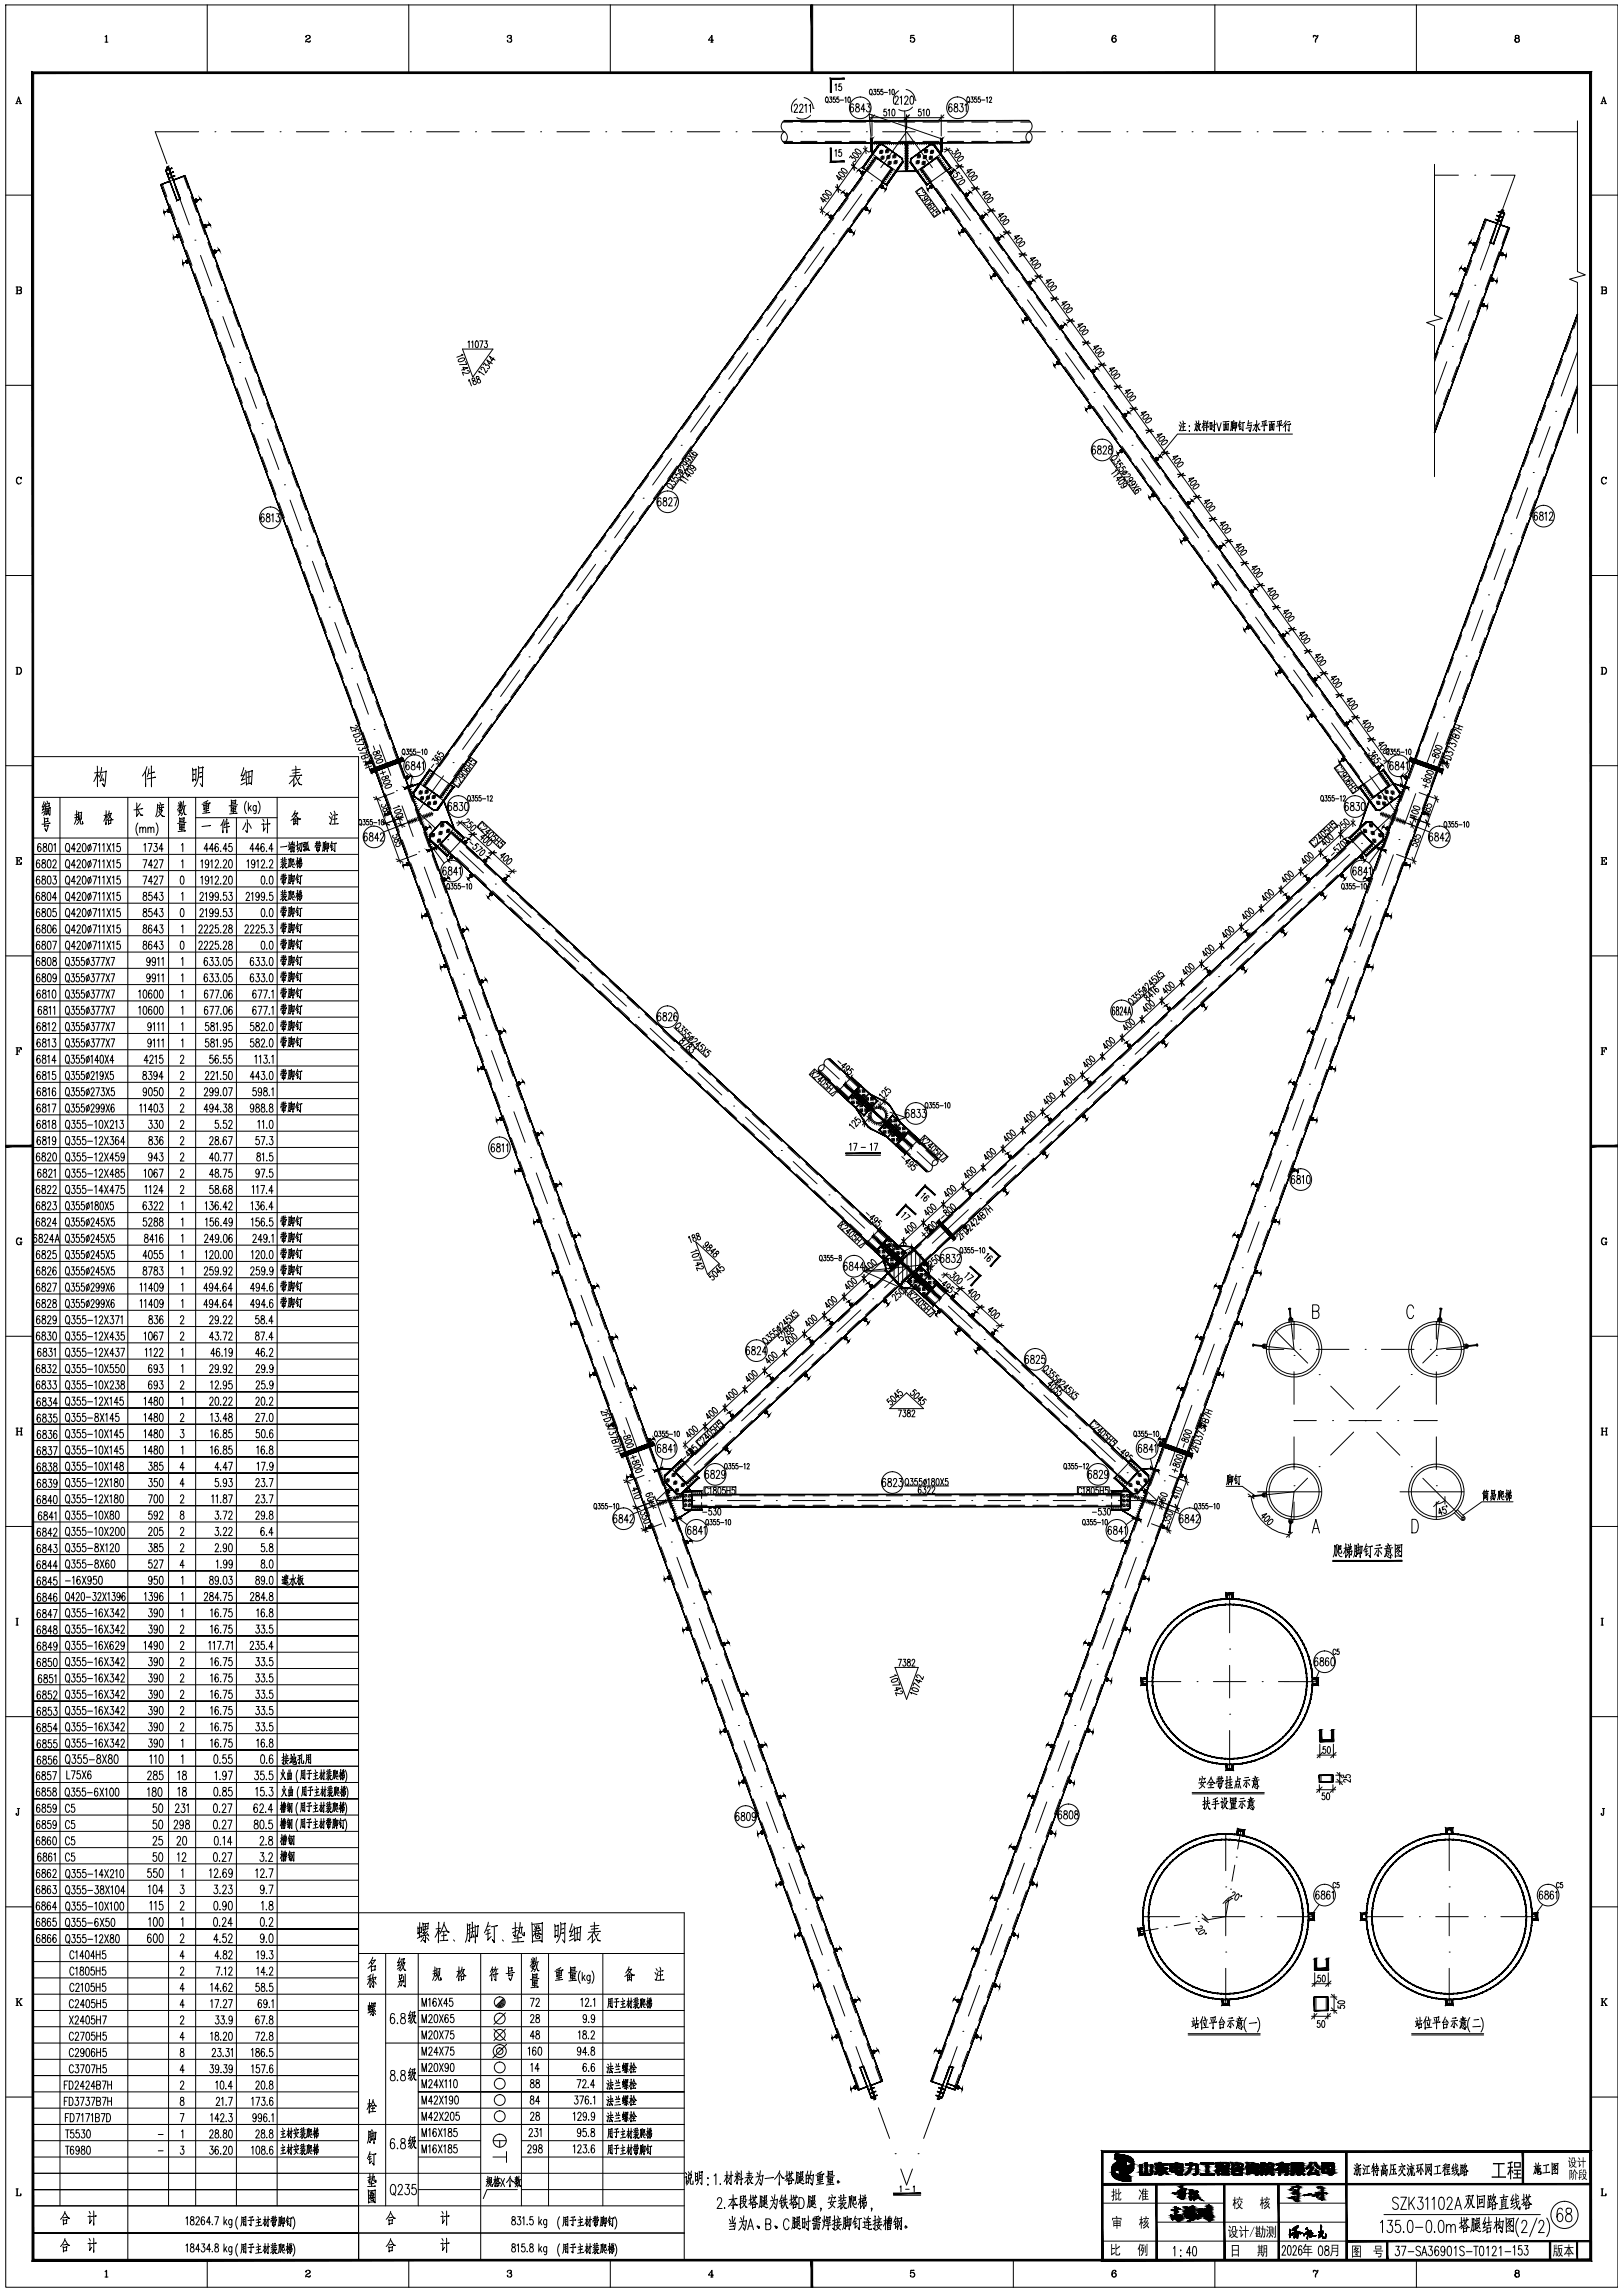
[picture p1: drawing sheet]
<svg xmlns="http://www.w3.org/2000/svg" width="598mm" height="845mm" viewBox="0 0 598 845" stroke-linecap="round" stroke-linejoin="round" font-family="sans-serif">
<!-- layer: 0 -->
<g fill="none" stroke="#000" stroke-width=".37">
<path d="M2.1 1.8h594v841h-594zM38.7 13.5l.6-.5v2.5M38.7 15.5h1.1M39.2 13.2v2.3M76.3 1.8v25M112.8 13.5l-.2 .1a.84 .84 0 0 1 .9-.6 .84 .84 0 0 1 .8 .8l-1.5 1-.2 .7M113.7 13l.5 .8-1 .7M114.3 15.2l-.4 .2-1.3-.1M114.3 14.9l-.2 .6-1.1-.3M150.6 1.8v25M187 13.5v.3l.1-.6a.91 .91 0 0 1 1.3 .2l-.1 .6-.7 .1M188 13l.3 .4-.3 .7 .6 .6a.85 .85 0 0 1-.8 .9 .85 .85 0 0 1-.9-.7l.1 .2"/>
<path d="M188.3 14.3l.1 .8-.4 .4M224.9 1.8v25M261.9 15.5h.8M262.2 13.3v2.2M262.9 14.8h-1.9l1.3-1.8v2.5M335.6 13.2l1.2-.2h-1.2l-.2 1.2a.89 .89 0 0 1 1.3-.3 .89 .89 0 0 1 0 1.4 .89 .89 0 0 1-1.3-.4l.1 .2M336.3 13.9l.6 .7-.1 .6-.5 .3M373.3 1.8v25M410.5 13a1.5 1.5 0 0 0-.2 2.5M410.6 14l.6 .7-.6 .8M411.1 13.4v.2l.1-.2a.8 .8 0 0 0-.8-.4 .8 .8 0 0 0-.7 .6 1.32 1.32 0 0 0 .6 1.9 .78 .78 0 0 0 1-.6 .78 .78 0 0 0-.7-.9 .78 .78 0 0 0-.9 .7M447.6 1.8v25"/>
<path d="M483.9 13.5l.3-.5 .9 .4 .4-.4-.1 .8-.6 .8-.1 .9M483.9 13v.8M484 13.3l1.1 .1M485.4 13.8a1.82 1.82 0 0 0-.8 1.7M521.8 1.8v25M558.7 13l-.3 .2-.2 .6a.83 .83 0 0 0 1.5 0l-.1-.6-.9-.2-.3 .4 .3 .7M559.2 13l.4 .4-.4 .7 .6 .5a.83 .83 0 0 1-.9 1 .83 .83 0 0 1-.7-1.3l.5-.2-.5 .5 .2 .7 .3 .2M559.2 14.1l.5 .5-.1 .7-.4 .2M5.8 38.2h.7M6 38.2l.9-2.5 .8 2.5M6.3 37.5h1M6.9 36l.7 2.2"/>
<path d="M7.2 38.2h.7M292.6 39.1l.1-.4a.66 .66 0 0 1 1-.1 .66 .66 0 0 1 0 .9l-1.2 1.9h1.4M294.6 39.1l.1-.4a.65 .65 0 0 1 1-.1 .65 .65 0 0 1 0 .9l-1.2 1.9h1.4M296.5 39l.5-.6v3M298.1 39l.5-.6v3M304.4 35.8l.1-.1a1.08 1.08 0 0 1 .7 1 1.08 1.08 0 0 1-.7 1.1 1.48 1.48 0 0 1-.1-2zM304.7 37.4l.4 .5M305.7 35.7h.7l-.4 .8a.56 .56 0 0 1 .5 .8 .56 .56 0 0 1-.9 .1M307.6 31.4l.5-.5v2.5M307.7 35.7h-.7v.8a.59 .59 0 0 1 .8 .6 .59 .59 0 0 1-.8 .5l-.1-.2M309 35.7h-.6v.8a.59 .59 0 0 1 .8 .6 .59 .59 0 0 1-.9 .5l-.1-.2M309.6 36.9h1.2"/>
<path d="M310 30.9h-.9v.9a.73 .73 0 0 1 1 .8 .73 .73 0 0 1-1 .6l-.1-.3M311.3 36.1l.3-.4v2.1M312.6 35.8l.2-.1a1.21 1.21 0 0 1 0 2.1l-.4-.9zM314.4 38.7l-.6-.4a1.9 1.9 0 0 0 .1 2.9 .88 .88 0 0 0 .6-1 .88 .88 0 0 0-1-.7l-.3 .8M315.4 38.4v.9a1.09 1.09 0 0 1 1.1 .7 1.09 1.09 0 0 1-.4 1.2 .93 .93 0 0 1-1-.9 .93 .93 0 0 1 1.1-.9l.3-.4-.1-.6zM319.4 38.3h1.1l-.6 1.1a.86 .86 0 0 1 .7 1.2 .86 .86 0 0 1-1.3 .4l-.1-.3M320.6 33l.1-.1a1.06 1.06 0 0 1 .7 1 1.06 1.06 0 0 1-.7 1 1.51 1.51 0 0 1-.1-1.9zM320.9 34.5l.4 .6M321.9 32.9h.7l-.4 .8a.56 .56 0 0 1 .5 .8 .56 .56 0 0 1-.9 0M323.9 32.9h-.7v.9a.57 .57 0 0 1 .8 .4 .57 .57 0 0 1-.8 .5l-.1-.2M325.2 32.9h-.6l-.1 .9a.57 .57 0 0 1 .9 .4 .57 .57 0 0 1-.9 .5l-.1-.2M325.8 34.1h1.2"/>
<path d="M327.5 33.3l.4-.4v2M328.8 33l.2-.1a1.16 1.16 0 0 1 0 2l-.4-.8zM329.7 36.1l.1-.4a.65 .65 0 0 1 1-.1 .65 .65 0 0 1 0 .9l-1.2 1.9h1.4M331.6 36l.5-.6v3M333.3 36.1l.1-.4a.65 .65 0 0 1 1-.1 .65 .65 0 0 1 0 .9l-1.2 1.9h1.4M335.5 35.6l.5-.2a2.17 2.17 0 0 1 0 3h-.2a2.48 2.48 0 0 1-.3-2.8zM350.7 38.7l-.6-.5a1.91 1.91 0 0 0 .1 3 .88 .88 0 0 0 .6-1 .88 .88 0 0 0-1-.7l-.3 .7M351.7 38.4v.8a1.09 1.09 0 0 1 1.1 .8 1.09 1.09 0 0 1-.4 1.2 1.01 1.01 0 0 1-.9-1.1 1.01 1.01 0 0 1 1.2-.9v-.8zM353.7 38.2h1.1l-.6 1.2a.86 .86 0 0 1 .7 1.1 .86 .86 0 0 1-1.3 .5l-.1-.3M355.5 38.8l.5-.6v3M356.4 35.8l.2-.1a1.08 1.08 0 0 1 .7 1 1.08 1.08 0 0 1-.7 1 1.48 1.48 0 0 1-.2-1.9zM356.8 37.4l.4 .5"/>
<path d="M357.8 35.7h.7l-.4 .8a.56 .56 0 0 1 .5 .8 .56 .56 0 0 1-.9 .1M359.8 35.7h-.7v.8a.59 .59 0 0 1 .8 .6 .59 .59 0 0 1-.8 .4l-.1-.1M361.1 35.7h-.7v.8a.59 .59 0 0 1 .9 .6 .59 .59 0 0 1-.9 .4l-.1-.1M361.7 36.9h1.2M363.4 36.1l.3-.4v2M364.5 36.2l.1-.3a.44 .44 0 0 1 .6 0 .44 .44 0 0 1 .1 .6l-.8 1.2h.9M589.8 38.2h.7M590 38.2l.8-2.5 .9 2.5M590.2 37.5h1.1M590.8 36l.7 2.2M591.2 38.2h.7M288.6 48.8l.3-.3a2.36 2.36 0 0 1 0 4.1 2.36 2.36 0 0 1-.3-3.8z"/>
<path d="M288.9 44.5a2.36 2.36 0 0 0 0 4M307.6 55.6l.5-.5v2.5M310 55.1h-.9v1.1a.71 .71 0 0 1 1 .6 .71 .71 0 0 1-1 .6l-.1-.2M314.3 59.9l.4 2.8M318.7 53.8l.4 2.8M318.7 40.3h-1.5l1-2v2.9M320.3 43.4h27.5M320.5 59.8l.5 .4M320.9 59.2l.6 .4M321 51.1l-.8-9.1 26.6 9.1M321.3 42.3v7.8M321.4 58.5l.6 .4"/>
<path d="M321.9 57.8l.5 .5M322.1 52.6v.7M322.3 42.3l-2 2.1M322.9 52.6v.7M323.7 52.6v.7M324.5 52.6v.7M325.3 52.6v.7M326.1 52.6v.7M326.6 40.2h-.9v1a.73 .73 0 0 1 1 .7 .73 .73 0 0 1-1.1 .6v-.2M326.9 52.6v.7M327.2 40.7l.4-.5v2.5M327.7 52.6v.7"/>
<path d="M328.5 52.6v.7M328.8 40.4l.4-.2 .4 .5v1.6l-.4 .4-.5-.4zM329.3 52.6v.7M330.1 52.6v.7M330.9 52.6v.7M331.7 52.6v.7M332.5 52.6v.7M333.3 52.6v.7M333.3 40.9l.6 12.7h-.6M333.3 53h.6M333.3 54.2h.6M333.3 54.8h.6"/>
<path d="M333.3 55.4h.6M333.3 56h.6M333.3 56.6h.6M333.3 57.2h.6M333.3 57.8h.6M333.3 58.4h.6M333.3 59h.6M333.3 59.6h.6M334 42.3v5.2M334.1 52.6v.7M334.2 53h.5M334.2 53.6h.5"/>
<path d="M334.2 54.2h.5M334.2 54.8h.5M334.2 55.4h.5M334.2 56h.5M334.2 56.6h.5M334.2 57.2h.5M334.2 57.8h.5M334.2 58.4h.5M334.2 59h.5M334.2 59.6h.5M334.9 52.6v.7M335 42.3l-2 2.1"/>
<path d="M335.7 52.6v.7M336.5 52.6v.7M337.3 52.6v.7M338.1 52.6v.7M338.9 52.6v.7M339.3 40.2h-.8v1a.73 .73 0 0 1 1 .7 .73 .73 0 0 1-1.1 .6l-.1-.2M339.7 52.6v.7M340 40.7l.4-.5v2.5M340.5 52.6v.7M341.3 52.6v.7M341.6 40.4l.2-.2a1.5 1.5 0 0 1 0 2.5l-.4-.4-.1-.7zM342.1 52.6v.7"/>
<path d="M342.9 52.6v.7M343.7 52.6v.7M344.5 52.6v.7M345.3 52.6v.7M346.1 52.6v.7M346.2 57.8l-.6 .5M346.6 58.5l-.5 .4M346.8 42.3v7.8M347.1 59.2l-.6 .4M347.6 59.8l-.6 .4M347.7 55l2.8 .4M347.8 42.3l-2 2.1"/>
<path d="M378.7 48.8l.4-.3a2.36 2.36 0 0 1 0 4.1 2.36 2.36 0 0 1-.4-3.8zM379.1 44.5a2.36 2.36 0 0 1 0 4M581.2 44.5v55.6l2.9 1.2-5.8 1.6 2.9 1.2v55.5M2.1 71.9h10M62.6 76.9l.3 1M71.4 73.7l.4 .9M302.6 76.2l.5 2.7M306.9 79.9l-.6 .8M308.4 68l.5 2.8M312.7 71.7l-.5 .9M318.6 63.6l-.6 .8M318.8 76.1l-.6 .8"/>
<path d="M319.1 61.7l.5 .5M319.5 61.1l.6 .4M320 60.4l.6 .4M324.7 68l-.6 .8M325.7 66.5l.6 .4M326.2 65.9l.5 .4M326.6 65.2l.6 .4M327.1 64.6l.6 .4M327.6 63.9l.5 .4M328 63.3l.6 .4M328.5 62.6l.6 .4M333.3 60.2h.6"/>
<path d="M333.3 60.8h.6M333.3 61.4h.6M333.3 62h.6M334.2 60.2h.5M334.2 60.8h.5M334.2 61.4h.5M334.2 62h.5M337.3 70.6l2.3-1.6 6.9 9.5-2.4 1.6zM339.5 62.6l-.5 .4M339.8 70.5a.66 .66 0 0 0 0-1 .66 .66 0 0 0-1 .2l-.5 .4a.66 .66 0 0 0-.5 .9 .66 .66 0 0 0 1 .3M339.9 73.3v.6a1.6 1.6 0 0 0 2-1.5 .74 .74 0 0 0-1 .1 .74 .74 0 0 0 0 1l.6-.2M340 63.3l-.6 .4"/>
<path d="M340.1 71l.4-.1a.55 .55 0 0 1 .5 .6 .55 .55 0 0 1-.6 .5h-1.8l.6 1M340.5 63.9l-.6 .4M340.9 64.6l-.5 .4M341 74.5l1.2-.8 .7 .1a1.6 1.6 0 0 1-2.1 1.4zM341.4 65.2l-.6 .4M341.9 65.9l-.6 .4M342.2 75.6l.6-.1a.69 .69 0 0 1-.1 1 .69 .69 0 0 1-1-.2l.5-.7a1.24 1.24 0 0 1 1.7-.4l-.1 .5M342.3 66.5l-.5 .4M343.4 68l.6 .8M343.5 76.7l.7 1M344.5 76l-2 1.5M345.2 77l-2.1 1.4"/>
<path d="M346.1 78.3l-.4-.7-1 .6a.71 .71 0 0 1 .2 1.2 .71 .71 0 0 1-1.1-.5l.1-.2M348 60.4l-.5 .4M348.5 61.1l-.6 .4M349 61.7l-.6 .5M349.2 76.1l.6 .8M349.5 63.6l.5 .8M350.6 62.3l.9 1.2M352.1 61.1l2.8 .4M353.4 67.2l1.3-.9 .7 .2-.1 .6-1.3 .9h-.6zM353.7 64.1l-.5-.7-.9 .5a.71 .71 0 0 1 .1 1.3 .71 .71 0 0 1-1.1-.6l.1-.2M354.1 64.6l.6 .9-2.5 .8M355.3 71.7l.6 .9"/>
<path d="M358 69.2l2.8 .5M361.1 79.9l.6 .8M363.8 77.3l2.8 .5M528.5 60.6v55.5l2.9 1.2-5.8 1.6 2.9 1.2v55.5M586.1 71.9h10M66 86.3l.3 .9M69.4 95.7l.4 .9M74.8 83.1l.4 .9M78.3 92.5l.3 .9M313 84.2l-.6 .8M355.1 84.2l.5 .8M367 88l.6 .8"/>
<path d="M369.7 85.4l2.7 .5M375.5 93.5l2.8 .5M540.5 99.1l-.3 .9M544 89.7l-.4 .9M552.8 92.9l-.3 1M5.9 105.7l1.8 .2 .2 .6-.6 .4M5.9 108.2l1.8-.1 .2-.7-.6-.5 .5 .5-.1 .6-.4 .2M6.3 105.7v2.5M6.4 105.7v2.5M7.3 105.7l.5 .5-.1 .5-1.3 .2M366.7 100.4l.6 .9M378.4 116.7l.6 .8"/>
<path d="M378.7 104.2l.5 .8M381.3 101.7l2.8 .4M387.2 109.8l2.8 .5M393 117.9l2.8 .5M537.1 108.5l-.4 .9M545.9 111.7l-.3 1M549.4 102.3l-.4 1M589.9 105.7l1.8 .2 .2 .6-.6 .4M589.9 108.2l1.8-.1 .2-.7-.6-.5 .5 .5-.1 .6-.4 .2M590.2 105.7v2.5M590.4 105.7v2.5M591.3 105.7l.5 .5-.1 .5-1.3 .2"/>
<path d="M390.1 132.9l.6 .8M390.3 120.5l.6 .8M398.8 126l2.8 .5M402 136.7l.6 .8M404.7 134.1l2.8 .5M2.1 142h10M401.8 149.2l.5 .8M410.5 142.3l2.8 .4M413.7 152.9l.6 .8M416.3 150.4l2.8 .4M422.2 158.5l2.8 .5M434.4 156.6l.4 .5"/>
<path d="M434.7 155.5l.3 .6M435.3 156.6l-.5 2.2-.3-.4M435.8 155.1l.2 .8M435.9 156.2v2.4M436.4 157.2l-1 .2M436.5 156.1h.2l-1.3 .1M436.7 158.6h.2l-1.7 .1M438.2 156.8v.4zM438.2 158.6v.4zM440.6 155.1l.3 .7M440.7 156.9l.5-.1-.4 1.8-.2-.4 .2 .2M440.7 156.2l-.6 2.5"/>
<path d="M441.2 156.1l-1 .2M441.4 157l.7 1.6 .4 .1-.5-.3M441.6 155l-.3 2.3M441.9 156.4l-.2 1.5-.8 .9M442.1 156.3h.3l-.9 .1M443.5 155v3.7v-.6M443.5 156.1l-.7 1.6M443.5 156.5l.4 .4M443.9 156l-.9 .1M444.2 155.2l.2 .6M444.6 156.1v2.7l-.1-.4M445 155.1l-.3 .9"/>
<path d="M445 156.6l-.8 .2M445.1 157.3h.2l-1.4 .2M445.1 155.9l-1 .2M445.8 155.6l.1 2.8v-.3l.4-.1 .2 .4 .1-2.6-.7 .1M446.3 156.9h-.4M446.8 156.9l.2 .7M447.4 154.9v4.1l-.5-.6 .5 .5M448 156.4l-1.3 .3M448.3 155.8l.8 3 .8-3M450.9 156.2l.1 2.5-.1-.3 1.2-.1M450.9 156.4l1.7-.2-.2 2.4-.2-.3M451.4 156.4v2"/>
<path d="M451.7 155.4l-.2 .9M451.7 157.6h-.3M451.7 156.9l-.3 .1M452 156.3v2M452.5 155.3h.3l-2.2 .1M453.6 155.3v2.2l-.3 1.2M453.7 155.6l.5-.1-.2 3.1-.2-.3 .3 .3M454 156.4l-.3 .1M454 157.1l-.3 .1M454.5 155l.1 1.8M454.6 156.8l-.3 1.1 .6-.2M454.7 157.3l.2 .6"/>
<path d="M454.9 156l-.6 .2M455 156.7l-.7 .2M455.1 155.6v3.2v-.4M455.1 155.9l.6-.1-.2 1.9-.2-.3 .2 .3M456.8 156.5l-.1 1.9 .7-.7M456.8 155l-.7 2M457.1 156.4l-.6 .2M457.2 155.7l-.6 .2M457.2 157l-.8 .3M457.9 155.9v2.9l-.3-.6 .3 .5M458.2 155.7h.3l-1.2 .2M460 154.9l-.3 2 1.4-.3-.6 2.4-.3-.6 .4 .5"/>
<path d="M460.5 157.6l-1.4 .2M461.2 155.8l-1.4 .2M461.8 156.7l.9-.2-1.1 2.2M463 155l-.1 3.9-.4-.5 .4 .4M463 156.3l.4 .9a1.02 1.02 0 0 0 .9 1.2l-.6-.4M463.9 155.9l-.6 1M465.1 155.8l.2 .7M465.8 155.2v3.6v-.4M466.4 155.1h.2l-1.7 .3M466.4 155.5l-.3 1.1M466.6 156.7l.3-.1-2.3 .4M467.7 156.2l.1 2.5v-.3l1.1-.1"/>
<path d="M467.7 156.4l1.8-.2-.2 2.4-.2-.3M468.2 156.4v2M468.5 155.4l-.1 .9M468.5 157.6h-.2M468.5 156.9l-.3 .1M468.9 156.3l-.1 2M469.4 155.3h.3l-2.3 .1M470.7 155.8l.2 .7M471.4 155.2v3.6v-.4M472 155.1h.2l-1.7 .3M472.1 155.5l-.4 1.1M472.2 156.7l.3-.1-2.3 .4"/>
<path d="M473.6 156.6v2.3v-.6M473.8 155l-.8 1.3M473.9 155.9l-1.1 1.6M474.9 156.4v2.5l-.4-.5M475 155.4l.3-.1-1 .2M475.4 156.3h.2l-1.6 .3M476.2 159.9h-42.4l-7.4 9.1M586.1 142h10M6.9 175.8a1.41 1.41 0 0 0 0 2.5M7.7 176.2l.1 .3v-.7l-.1 .4-.2-.2a1.17 1.17 0 0 0-1.5 1.1 1.17 1.17 0 0 0 1.5 1.1l.3-.5M245.9 178.2a1.49 1.49 0 0 1 1.8 1.7 1.47 1.47 0 0 1-1.8-1.7zM246.5 177.3l.6-.8 .5 1a.7 .7 0 0 1 1.2 .1 .7 .7 0 0 1-.7 1"/>
<path d="M247.5 179.4l.8 .1M248 175.2l-.5 .7 .8 .6a.73 .73 0 0 1 1.2-.4 .73 .73 0 0 1-.2 1.2l-.2-.1M249 173.9l-.5 .7 .8 .7a.71 .71 0 0 1 1.1-.6 .71 .71 0 0 1-.1 1.2h-.3M250 172.6l1.5 2.1M250.1 173.1a.91 .91 0 0 1 1 .2 .91 .91 0 0 1 .3 .9 .91 .91 0 0 1-1-.1 .91 .91 0 0 1-.3-1zM250.8 172.3l-.2-.2a.55 .55 0 0 1 .4-.7 .55 .55 0 0 1 .7 .4l.6 1.7 .7-.9M250.9 177.2l-.2-.6 2.1 1.5M251.7 176.1l-.2-.6 2 1.5M252.6 170.3l.3 .6a.67 .67 0 0 1-1 .3 .67 .67 0 0 1 0-1.1l.7 .2a1.27 1.27 0 0 1 1 1.5l-.5 .1M253.2 168l2.7 .5M253.4 172.9l.6-.1 .8 .5 .7 .8-.2 .4h-.6l-.8-.5-.7-.7zM253.6 168.9l.3 .6a.67 .67 0 0 1-1 .3 .67 .67 0 0 1-.1-1.1l.8 .2a1.27 1.27 0 0 1 .9 1.6h-.5"/>
<path d="M253.9 167l1.3 2.5M254.1 174.7l-.7 1.1-.9-1.7 2.1 1.5M255.1 166l-.5 .1a1.55 1.55 0 0 0 2 1.5 .73 .73 0 0 0-.5-.9 .73 .73 0 0 0-.9 .4l.3 .5M255.3 171.7l.3 .5a.68 .68 0 0 1-1 .3 .68 .68 0 0 1 0-1l.7 .2a1.23 1.23 0 0 1 .9 1.5l-.4 .1M257.1 167.3l-9.5 13.2M403.5 164.7l-.6-.4a1.92 1.92 0 0 0 .2 3 .88 .88 0 0 0 .5-1 .88 .88 0 0 0-.9-.7l-.3 .7M404.5 164.5v.8a1.12 1.12 0 0 1 1.1 .7 1.12 1.12 0 0 1-.3 1.3 .94 .94 0 0 1-1-1 .94 .94 0 0 1 1-.8l.3-.5v-.5zM406.4 165l.1-.4a.65 .65 0 0 1 1-.1 .65 .65 0 0 1 0 1l-1.2 1.8h1.5M408.5 164.5v.8a1.11 1.11 0 0 1 1.1 .7 1.11 1.11 0 0 1-.4 1.3 .94 .94 0 0 1-.9-1 .94 .94 0 0 1 1-.8l.3-.8a.67 .67 0 0 0-1.1-.2zM408.9 169l9.4 13.2M409.9 168.4l.4-.4a.71 .71 0 0 1 1.2 0 .71 .71 0 0 1-.4 1.1l-.5 .4a.71 .71 0 0 1-1.1 0 .71 .71 0 0 1 .4-1.1zM409.9 169.3l-.3 .8"/>
<path d="M411 173.2h.6l-2.1 1.5M411.7 174.3h.6l-2 1.5M412.3 177.1l-.8-1.1 1.9-.3-2.1 1.5M412.3 177.7l1.2-.9 .8 .2-.2 .6-1.2 .9-.7-.1zM412.3 169.1l.5 .7-1 .2a.7 .7 0 0 1-.5 1.1 .7 .7 0 0 1-.8-1M413.1 179.1l.1 .6a1.58 1.58 0 0 0 1.9-1.5 .73 .73 0 0 0-1 .1 .73 .73 0 0 0 .1 1l.6-.2M413.4 165.4l.6 .8M413.7 171.1l-.4-.7-1 .6a.71 .71 0 0 1 .2 1.2 .71 .71 0 0 1-1.1-.5l.1-.2M413.9 173.8l.9-.2a.72 .72 0 0 1-.1 1.1 .72 .72 0 0 1-1.1-.3zM414.7 172.5l-.5-.7-.9 .6a.71 .71 0 0 1 .2 1.2 .71 .71 0 0 1-1.2-.5l.2-.3M415.3 177l-.1 .5a1.56 1.56 0 0 0 2.1-1.4 .74 .74 0 0 0-1 .1 .74 .74 0 0 0 0 1l.7-.2M415.5 173.8l-2.3 .8"/>
<path d="M415.6 174.7l.3-.1a.54 .54 0 0 1 .6 .6 .54 .54 0 0 1-.7 .5l-1.8 .1 .7 .9M416.3 178.3l-.1 .5a1.56 1.56 0 0 0 2.1-1.4 .74 .74 0 0 0-1 .1 .74 .74 0 0 0 0 1l.6-.1M419 178.4l-1.4 2.4M419.6 179.3l-2.7 .5M425.3 169.2l.6 .8M428 166.6l2.8 .5M433.9 174.7l2.7 .5M590.8 175.8a1.41 1.41 0 0 0 0 2.5M591.7 176.2l.1 .3v-.7l-.1 .4-.3-.2a1.17 1.17 0 0 0-1.4 1.1 1.17 1.17 0 0 0 1.4 1.1l.4-.5M97.3 189.7l-.6-.4a1.92 1.92 0 0 0 .1 3 .88 .88 0 0 0 .6-1 .88 .88 0 0 0-1-.7l-.3 .7M98.3 189.5v.8a1.11 1.11 0 0 1 1.1 .7 1.11 1.11 0 0 1-.4 1.3 .94 .94 0 0 1-1-1 .94 .94 0 0 1 1.1-.8l.3-.5-.1-.5zM100.1 189.9l.5-.6v3"/>
<path d="M101.9 189.3h1.1l-.6 1.2a.89 .89 0 0 1 .7 1.1 .89 .89 0 0 1-1.2 .6l-.2-.5M243.5 183.8l-.6-.4a1.93 1.93 0 0 0 .1 3 .88 .88 0 0 0 .6-1 .88 .88 0 0 0-1-.7l-.3 .7M244.5 183.6v.8a1.11 1.11 0 0 1 1.1 .7 1.11 1.11 0 0 1-.4 1.3 .94 .94 0 0 1-1-1 .94 .94 0 0 1 1.1-.9l.3-.4-.1-.5zM246.4 184.1l.1-.4a.66 .66 0 0 1 .9-.1 .66 .66 0 0 1 .1 .9l-1.2 1.9h1.4M248.3 183.4h1.4l-1 3M418.6 180.7l.6-.2a.67 .67 0 0 1-.1 1.1 .67 .67 0 0 1-1-.3l.5-.6a1.23 1.23 0 0 1 1.7-.5l-.1 .5M425.1 181.6l.6 .8M436.8 197.9l.6 .8M437 185.4l.6 .8M439.7 182.9l2.8 .4M445.5 191l2.8 .4M451.4 199.1l2.8 .5"/>
<path d="M566.4 189.1l-.6-.4a1.92 1.92 0 0 0 .1 3 .88 .88 0 0 0 .6-1 .88 .88 0 0 0-1-.7l-.3 .7M567.4 188.8v.9a1.11 1.11 0 0 1 1.1 .7 1.11 1.11 0 0 1-.4 1.3 .94 .94 0 0 1-1-1 .94 .94 0 0 1 1.1-.9l.3-.4-.1-.6zM569.2 189.3l.5-.6v3M570.9 189.4l.1-.4a.65 .65 0 0 1 .9-.1 .65 .65 0 0 1 .1 .9l-1.2 1.9h1.4M2.1 212.1h10M448.5 214.1l.5 .8M448.7 201.6l.6 .9M457.2 207.2l2.8 .5M460.4 217.9l.5 .8M463 215.3l2.8 .5M586.1 212.1h10M460.1 230.4l.6 .8"/>
<path d="M468.9 223.5l2.8 .4M472 234.1l.6 .8M474.7 231.6l2.8 .4M480.5 239.7l2.8 .5M5.9 245.9h1.2a1.33 1.33 0 0 1 .9 1.3 1.33 1.33 0 0 1-.9 1.2h-1.2M6.3 245.9v2.5M6.4 245.9v2.5M7.1 245.9a1.41 1.41 0 0 1 0 2.5M471.8 246.6l.6 .8M483.7 250.4l.6 .8M486.4 247.8l2.8 .5M492.2 255.9l2.8 .5"/>
<path d="M589.9 245.9h1.2a1.34 1.34 0 0 1 .8 1.3 1.34 1.34 0 0 1-.8 1.2h-1.2M590.2 245.9v2.5M590.4 245.9v2.5M591.1 245.9a1.41 1.41 0 0 1 0 2.5M129.7 269.5l2.3-.9 .4 1M130.2 270.9l2.3-.9a1.35 1.35 0 0 1-.4 1.5 1.35 1.35 0 0 1-1.5 .1zM130.9 269l.2 .6M130.9 267.3h.4a.55 .55 0 0 1 .3 .7 .55 .55 0 0 1-.7 .3l-1.8-.4 .4 1.1M133.2 271.8l.3 .9-1.1-.2a.7 .7 0 0 1-.7 1 .7 .7 0 0 1-.5-1.2M133.7 273.2l.4 1.1-2.6 .1M134.3 278.3l.4 .9 1-.3-.3-1-2.3 .9 .6 .9 .6-.1 .3-.6M134.3 274.9l.3 .9-1-.2a.7 .7 0 0 1-.8 1 .7 .7 0 0 1-.4-1.1"/>
<path d="M134.9 276.3l.4 1.1-2.7 .1M136 279.6l.4 1-2.6 .1M137.6 277.3l.7-.3 .9 .6 .7-.2-.3-.8-.7 .3a.84 .84 0 0 1-.3 1.1 .84 .84 0 0 1-1.1-.3zM137.6 274.9l.5 1.4M138.1 279l1.7-.8 .7 .4a1.61 1.61 0 0 1-2.5 .7zM148.4 276.1l.1-.1a1.07 1.07 0 0 1 .8 1 1.07 1.07 0 0 1-.8 1 1.44 1.44 0 0 1-.1-1.9zM148.8 277.7l.4 .5M149.8 276h.7l-.4 .8a.56 .56 0 0 1 .5 .8 .56 .56 0 0 1-1 .1M151.8 276h-.7v.8a.59 .59 0 0 1 .8 .6 .59 .59 0 0 1-.9 .4v-.1M153.1 276h-.7v.8a.59 .59 0 0 1 .8 .6 .59 .59 0 0 1-.8 .4l-.1-.1M153.6 277.2h1.2M155.4 276.4l.3-.4v2"/>
<path d="M156.6 276.1l.2-.1a1.18 1.18 0 0 1 0 2l-.4-.8zM160.9 278.3l-.6 .2a1.6 1.6 0 0 0 2.1 1.4 .74 .74 0 0 0-.4-.9 .74 .74 0 0 0-1 .3l.4 .6M161.6 276.7l-.5 .7 .7 .6a.74 .74 0 0 1 1.2-.4 .74 .74 0 0 1-.1 1.2l-.3-.1M173.4 279.4l-.5 .7 .8 .5a.73 .73 0 0 1 1.1-.4 .73 .73 0 0 1-.1 1.3l-.3-.1M173.4 279.1l2.3 1.6-6.8 9.5-2.3-1.6zM483.5 262.8l.6 .8M495.2 279.1l.5 .8M495.4 266.6l.6 .8M498.1 264.1l2.7 .4M503.7 275.4l.9 1.2M503.9 272.2l2.8 .4M505.8 278.7l.6-.2a.69 .69 0 0 1-.1 1.1 .69 .69 0 0 1-1-.3l.5-.6 1-.6h.6v.6"/>
<path d="M506.2 276.5l.6 .7-1.1 .2a.7 .7 0 0 1-.5 1.1 .7 .7 0 0 1-.7-1M508.7 279.9l-.5-.7-.9 .6a.72 .72 0 0 1 .1 1.2 .72 .72 0 0 1-1.1-.5l.1-.3M510.9 276.1l.2-.1a1.07 1.07 0 0 1 .7 1 1.07 1.07 0 0 1-.7 1 1.44 1.44 0 0 1-.2-1.9zM511.3 277.7l.4 .5M512.3 276h.7l-.4 .8a.56 .56 0 0 1 .5 .8 .56 .56 0 0 1-1 .1M514.3 276h-.7v.8a.59 .59 0 0 1 .8 .6 .59 .59 0 0 1-.9 .4v-.1M515.6 276h-.7v.8a.59 .59 0 0 1 .9 .6 .59 .59 0 0 1-.9 .4l-.1-.1M516.1 277.2h1.3M517.9 276.4l.3-.4v2M519.2 276.1l.1-.1a1.18 1.18 0 0 1 0 2l-.4-.8zM527.8 277.9l-.1 .6 .7 .2a.84 .84 0 0 1 1-.7 .84 .84 0 0 1 .7 1.1 .91 .91 0 0 1-1.2 0 .91 .91 0 0 1-.2-1.1l-.4-.3zM528.4 276.4l1.2-.1 .8 .4 .3 .6a1.5 1.5 0 0 1-2.3-.9z"/>
<path d="M528.7 279.7l-.5 1.4M529 274.8l1.1-.1 .9 .4 .3 .6a1.5 1.5 0 0 1-2.3-.9zM532 279.6l-.4 1 2.4 .9M532.3 278.7a1.6 1.6 0 0 1 2.4 .9l-.2 .5-2.4-.9zM532.8 277.4l.3-.8 .7 .8a.7 .7 0 0 1 1.2-.3 .7 .7 0 0 1-.4 1.2M533.3 276l.4-1.1 2.1 1.7M533.9 274.3l.3-.9 .8 .8a.7 .7 0 0 1 1.1-.2 .7 .7 0 0 1-.3 1.2M534.5 272.9l.4-1.1 2 1.6M535.6 269.7l.4-1.1 2.1 1.6M536.2 268.1l2.3 .9M536.4 271l.9-.1 .3 .6-.2 .7-2.4-.9 .5-.9 .9 .4-.2 1M536.6 267l2.3 .9"/>
<path d="M537.7 267.4l-.4 1.1M2.1 282.1h10M12.1 293.8h120M16.2 295.4l-.7 1.9 .7-.1M16.4 298.9l-1 .7M16.5 296.4l-.9 2.1 .9-.4M16.8 295.8a9.2 9.2 0 0 1-.7 4.7M16.8 297.7l.2 2.6v-.5M16.9 296.3l1.4-.3-.1 1-1.3 .2M17 298l1.6-.4-.2 2.8-.3-.4 .2 .3M17.3 295.2l.3 .6M17.4 298v2"/>
<path d="M17.8 297.9v2M18.2 298.7l-1 .3M22.1 293.8v519M28.2 298.7l-.1 3.1-.7 1.9M28.9 299.2v2.8v-.6M29 299.5l1.1-.2-.2 2.6v-.5M35.8 282.3l.1 7.6v-1.6M35.9 285l-1.4 3M36 285.4l.4 .7M36.7 284.5l-1.9 .3M37.2 284.6l2-.4-.1-.2-.7 5.9-.7-1.1 .8 .9 .1-.3M37.4 282.8l-.8 3.6"/>
<path d="M37.6 285.4l-.8 2.4 1.3-.5M37.9 286.7l.4 1.1M39.1 298.7v5.2v-.8M40.1 299.8l1-.1-1.8 2.7M40.2 298.8l-.5 2.1M47.1 293.8v539M50.3 295.8l.1 5 .7-1M50.8 298.3l1.2 2.2 .6-.1-.6-.1-.3-.2M51.7 296.1l-1.3 1.8M52.1 298l.5-.1-3.3 .5M53.6 284.2l.1 5.7v-1.1M54.1 282.5l-.5 1.5-1.1 2"/>
<path d="M54.9 283.3l-.6 2.9M55.7 282.2l.1 7.7v-1.5M56.3 284.7l.6-.2-2 .6M56.7 286.5l.6-.1-3.1 .6M58 296.3l-.1 2.8-.5 1.7M58.5 299.2l1.4 1.6h.7l-.9-.3M58.5 298.9l1.2-.3-.1 .4a3.1 3.1 0 0 1-1.8 2M58.9 295.7l.3 .6M59.6 296.6l.1 1.6-.9 .2-.1-1.6M60 296.5h.3l-2.2 .2M60.1 297.5l.2-.1-2.1 .3M62.1 293.8v519"/>
<path d="M65.6 298.8l1.2-.3 .1-.4-.6 1.7-.6 .6M65.7 295.8l.4 .8M66.3 298.1l-.3 1.2 1 .5M66.4 295.2v2.7v-.6M66.4 296.9l-1.1 1.5M66.4 297l.6 .5M67 295.5l-.3 1.2M67.2 296.6l-1.6 .4M67.4 297.6l.7 2.5h.5l-.6-.3M67.6 295.2l-.5 3M68 297.1a5.2 5.2 0 0 1-1.2 3.4M68.5 296.9l-1.1 .2"/>
<path d="M70.9 283l.2 4.9-.1-.5 .8-.3 .3 .6 .1-4.4 .1 .2-1.2 .2M71.7 285.3l-.6 .1M72.1 293.8v519M73.1 282.4a9.2 9.2 0 0 1-1.5 7.4M73.2 283l1.7-.2-.2-.3-.2 7.4-.7-1.2M73.9 286.3l.4-.1-1.1 .3M74 284.6h.3l-1.1 .3M75.1 296.6l.1 1.8v-.3l1.7-.2v-1.5l-1.8 .5M76 295.4v4.1M76.5 297.2l-1.1 .2M76.6 298.7l.2-.1-1.7 .4M76.6 294.9l-1.5 .8"/>
<path d="M77 299.4h.3l-2.7 .3M77.1 296l.4-.1-3.1 .4M85.1 297.2l.1 1.5 1.7-.3v-1.3l-1.7 .3M85.2 294.7l.1 1.8-.1-.2 1.6-.2v-1.3l-1.5 .3M86 297.3v2.5M86.4 295.5l-1.1 .2M86.5 297.8l-1 .2M86.8 299.7h.6l-2.8 .2M87 299l-1.9 .2M87.5 296.5l-3.1 .4M89.8 282.8l-1 3.1 1.2-.3M90.2 284.7l-1.3 2.8 1.5-.5"/>
<path d="M90.4 288.3l-1.7 .9M90.5 283.9l.3 5.4v-.4l1.6-.3-.4 .1M90.7 284.6l2.3-.6-.4 5-.2-.4M90.8 295.2a4 4 0 0 0 0 4.6M91.5 295.8v3M91.7 284.4v4.2M91.9 297.7l.7 1.1M92.4 286.1l-1.3 .4M92.5 296.8l-1 1.4M94.4 296.8l-.1 2.7-.3 .3-.5-.2M94.4 297.2l-.2-.3a.97 .97 0 0 0-1.1 .7 .97 .97 0 0 0 .6 1.2l.7-.4M95.1 295.2a4 4 0 0 1 0 4.6"/>
<path d="M102.1 293.8v519M108.2 287l-.1 2.9 1.1-1.4M108.4 299.8l1.3-.3-1.4 1.9-1.1 .9M108.7 286l-.7 1.2-1.4 1.6M108.8 298.7l-1.3 2.3M108.8 286.1l1.5 2.9 .9 .2-1.1-.6M108.9 282.3l.1 3.6M110.3 284.6l-2.4 .3M110.4 286.3l-.8 1.3M110.7 283.5l-3.1 .3M110.8 285.7l.4-.1-4.4 .4M121.7 299.4l.4 .8"/>
<path d="M123.1 298.9l.3 1M135.5 281.5l.4 1.1M136.6 281.1l-2.4 .9M136.9 280.1l.3 .9M137 282.2l-2.4 .9M137.6 293.8l2.6 1.2M138.5 293.4l9.1 24.7M138.9 280.3l1.5-.5 .6 .4a1.61 1.61 0 0 1-2.4 .7zM140.8 286.5l.8-.3 .8 .6 .7-.2-.3-.8-.6 .3a.84 .84 0 0 1-.4 1.1 .84 .84 0 0 1-1.1-.3zM140.8 284.1l.5 1.4M141.2 298.1l.7-.3 .9 .7 .7-.3-.3-.8-.7 .3a.84 .84 0 0 1-.3 1.2 .84 .84 0 0 1-1.1-.4zM141.6 287.9l1.4-.5 .7 .4a1.61 1.61 0 0 1-2.4 .7z"/>
<path d="M141.9 299.5l-.2 .2a.71 .71 0 0 0 1 .8 .71 .71 0 0 0 .2-1.2l1-.3 .3 .8M142 284.4l-2 .8M142.2 289.5l1.4-.5 .7 .4a1.61 1.61 0 0 1-2.5 .7zM142.7 295.8l.4 .9-1.1-.1a.7 .7 0 0 1-.8 .9 .7 .7 0 0 1-.4-1.1M143.8 298.9l.3 .9M145.2 292.1l-7.3 2.6M145.4 299l1.1-.7 1-.1 .2 .2a1.62 1.62 0 0 1-2.3 1zM146.6 296.9l.6 .2-2.3 .8M149.2 286.3l.3 .9M150.7 281.1l-.1-.3-.5-.1a1.92 1.92 0 0 0 .1 3 .88 .88 0 0 0 .6-1.1 .88 .88 0 0 0-1-.6l-.3 .7M151.3 290.1l-.6 .2M151.6 290.8l-.6 .3"/>
<path d="M151.7 280.8v.9a1.01 1.01 0 0 1 1.2 .8 1.01 1.01 0 0 1-.9 1.2 1.08 1.08 0 0 1-.4-1.3 1.08 1.08 0 0 1 1.1-.7v-.9zM151.8 286.1l-.6 3.5M151.9 291.6l-.7 .2M152.2 292.3l-.7 .3M152.4 293.1l-.6 .2M152.7 293.8l-.7 .3M153 294.6l-.7 .2M153.3 295.3l-.7 .3M153.5 296.1l-.6 .2M153.8 296.8l-.7 .3M154.1 297.6l-.7 .2M154.3 298.3l-.6 .3"/>
<path d="M154.6 299.1l-.6 .2M154.9 299.8l-.7 .3M155 282.7h-1.5l1-2v3M155.5 281.2l.5-.5v3M155.9 288.8l.5 .4M156.3 288.1l.6 .4M156.8 287.5l.6 .4M157.2 286.8l.6 .4M157.7 286.2l.6 .4M158.2 285.5l.5 .4M158.7 284.9l.5 .4M159.1 280.1l.6-.7 .4 .9a.69 .69 0 0 1 1.2 .1 .69 .69 0 0 1-.6 1"/>
<path d="M159.8 281.6l-.9 1.2M162.5 293.6l.6 .4M163 292.9l.5 .4M163.4 292.3l.6 .4M163.9 291.6l.6 .4M164.4 290.9l.5 .5M164.8 290.3l.6 .4M165.3 289.7l.6 .4M166.3 296.1l-.1-.3-.5-.1a1.9 1.9 0 0 0 .1 3 .88 .88 0 0 0 .6-1.1 .88 .88 0 0 0-1-.6l-.3 .7M167.3 295.8v.9a1.09 1.09 0 0 1 1.1 .7 1.09 1.09 0 0 1-.4 1.3 1.01 1.01 0 0 1-.9-1.2 1.01 1.01 0 0 1 1.2-.8v-.9zM168 287.9a.65 .65 0 0 0-.9 .3 .65 .65 0 0 0 .5 .9l.4 .3a.66 .66 0 0 0 1 .3 .66 .66 0 0 0 .1-1.1M168.3 287.4l-.2-.3a.55 .55 0 0 1 .4-.7 .55 .55 0 0 1 .7 .5l.6 1.7 .7-1"/>
<path d="M169.3 295.7h1.1l-.6 1.1a.86 .86 0 0 1 .7 1.2 .86 .86 0 0 1-1.3 .4l-.1-.3M170.1 285.4l.3 .5a.68 .68 0 0 1-1 .3 .68 .68 0 0 1 0-1l.7 .2a1.22 1.22 0 0 1 .9 1.5h-.4M170.1 283.9l.7-.1 .8 .5 .4 .4 .2 .6a1.5 1.5 0 0 1-2.1-1.4zM171.4 295.8l.5-.1a2.14 2.14 0 0 1 0 3h-.2a2.47 2.47 0 0 1-.3-2.9zM171.6 282.5l-.6 .2a1.6 1.6 0 0 0 2.1 1.3 .74 .74 0 0 0-.4-.9 .74 .74 0 0 0-1 .4l.4 .5M171.7 281.7l2 1.5M172.4 280.8l2 1.4M172.5 293.3l.2-.1a1.07 1.07 0 0 1 .7 1 1.07 1.07 0 0 1-.7 1 1.44 1.44 0 0 1-.2-1.9zM172.9 294.8l.4 .6M173.4 281.4l-.7 1M173.9 293.2h.7l-.4 .8a.56 .56 0 0 1 .5 .8 .56 .56 0 0 1-1 0M175.9 293.2h-.7l-.1 .8a.57 .57 0 0 1 .9 .5 .57 .57 0 0 1-.9 .5v-.2"/>
<path d="M177.2 293.2h-.7v.8a.57 .57 0 0 1 .8 .5 .57 .57 0 0 1-.8 .5l-.1-.2M177.7 294.3h1.2M179.5 293.6l.3-.4v2M180.6 293.7l.1-.3a.44 .44 0 0 1 .6-.1 .44 .44 0 0 1 0 .7l-.8 1.2h1M486.8 293.3l.2-.1a1.07 1.07 0 0 1 .7 1 1.07 1.07 0 0 1-.7 1 1.44 1.44 0 0 1-.2-1.9zM487.2 294.8l.4 .6M488.2 293.2h.7l-.4 .8a.56 .56 0 0 1 .5 .8 .56 .56 0 0 1-1 0M490.2 293.2h-.7l-.1 .8a.57 .57 0 0 1 .9 .5 .57 .57 0 0 1-.9 .5v-.2M491.5 293.2h-.7v.8a.57 .57 0 0 1 .8 .5 .57 .57 0 0 1-.8 .5l-.1-.2M491.6 283l2.3-1.7 6.8 9.5-2.3 1.7zM492 294.3h1.2M493.8 293.6l.3-.4v2"/>
<path d="M494.1 282.9a.66 .66 0 0 0-.1-1 .66 .66 0 0 0-.9 .2l-.5 .4a.66 .66 0 0 0-.5 .8 .66 .66 0 0 0 .9 .4M494.1 285.7v.6a1.6 1.6 0 0 0 2-1.6 .73 .73 0 0 0-1 .2 .73 .73 0 0 0 .1 .9l.6-.1M494.4 283.4l.3-.2a.55 .55 0 0 1 .6 .6 .55 .55 0 0 1-.6 .5l-1.9 .1 .7 1M494.9 293.7l.1-.3a.44 .44 0 0 1 .6-.1 .44 .44 0 0 1 0 .7l-.8 1.2h1M495.2 286.9l1.2-.9 .8 .2-.2 .6-1.2 1-.6-.1zM496.4 288l.6-.1a.68 .68 0 0 1 0 1 .68 .68 0 0 1-1-.3l.4-.6 1-.6h.7v.7M496.7 296.1l-.1-.3-.5-.1a1.9 1.9 0 0 0 .1 3 .88 .88 0 0 0 .6-1.1 .88 .88 0 0 0-1-.6l-.3 .7M497.7 295.8v.9a1.09 1.09 0 0 1 1.1 .7 1.09 1.09 0 0 1-.4 1.3 .93 .93 0 0 1-1-1 .93 .93 0 0 1 1.1-.9l.3-.4-.1-.6zM497.8 289.1l.7 .9M498.7 288.4l-2 1.4M499.4 289.3l-2 1.5M499.7 295.7h1.1l-.6 1.1a.86 .86 0 0 1 .7 1.2 .86 .86 0 0 1-1.3 .4l-.1-.3"/>
<path d="M500.4 290.7l-.5-.7-.9 .6a.72 .72 0 0 1 .1 1.2 .72 .72 0 0 1-1.1-.5l.2-.2M501.8 295.8l.5-.1a2.14 2.14 0 0 1 0 3h-.2a2.42 2.42 0 0 1-.3-2.9zM502.8 289.7l-.6 .4M503.2 290.3l-.6 .4M503.7 290.9l-.6 .5M504.1 291.6l-.5 .4M504.6 292.3l-.6 .4M505.1 292.9l-.6 .4M505.5 293.6l-.5 .4M507 282.8l.6 .8M509.4 284.9l-.6 .4M509.7 280.3l2.8 .5"/>
<path d="M509.8 285.5l-.5 .4M510.3 286.2l-.5 .4M510.8 286.8l-.6 .4M511.3 287.5l-.6 .4M511.7 288.1l-.5 .4M512.2 288.8l-.6 .4M513.1 299.8l.7 .3M513.2 281.1l-.6-.4a1.91 1.91 0 0 0 .1 3 .88 .88 0 0 0 .6-1.1 .88 .88 0 0 0-1-.6l-.3 .7M513.4 299.1l.7 .2M513.7 298.3l.6 .3M514 297.6l.6 .2M514.2 280.8v.9a1.09 1.09 0 0 1 1.1 .7 1.09 1.09 0 0 1-.4 1.3 1.01 1.01 0 0 1-.9-1.2 1.01 1.01 0 0 1 1.2-.8v-.9z"/>
<path d="M514.2 296.8l.7 .3M514.5 296.1l.7 .2M514.8 295.3l.7 .3M515 294.6l.7 .2M515.3 293.8l.7 .3M515.6 293.1l.7 .2M515.9 292.3l.6 .3M516.1 291.6l.7 .2M516.2 286.1l.6 3.5M516.4 290.8l.7 .3M516.7 290.1l.7 .2M517.5 282.7h-1.5l1-2v3"/>
<path d="M518 281.2l.5-.5v3M518.8 286.3l-.3 .9M520.2 298.7l.6-.2 .9 .2 .9 .9a1.5 1.5 0 0 1-2.4-.9zM521 297l1.8 .5 .3 .7-.6 .2-1.5-.5-.3-.6zM522.8 292.1l7.3 2.6M523.9 299.8l.3-.9 .7 .8a.7 .7 0 0 1 1.2-.2 .7 .7 0 0 1-.4 1.1M524.2 289.3l2 .7M524.3 298.9l-.4 .9M524.6 287.1l-.1 .6 .7 .2a.84 .84 0 0 1 1-.6 .84 .84 0 0 1 .7 1 .91 .91 0 0 1-1.2 0 .91 .91 0 0 1-.2-1.1l-.4-.3zM524.8 297.4l-.2 .8 .6 .3a.84 .84 0 0 1 1-.7 .84 .84 0 0 1 .7 1 .9 .9 0 0 1-1.2 0 .9 .9 0 0 1-.2-1.1zM525.2 285.6l.6-.2 .9 .2 .8 .6v.4l-.6 .3-1-.3-.8-.6zM525.3 295.8l-.3 .8 .9 .4a.73 .73 0 0 1 1-.7 .73 .73 0 0 1 .2 1.2h-.2"/>
<path d="M525.5 288.9l-.5 1.4M525.7 284l1.2-.1 .9 .4 .3 .6a1.62 1.62 0 0 1-2.4-.7zM528.6 293.1l1.2 2.5M529.5 293.4l-9 24.7M531.1 280.1l-.3 .9M533 280.4l-.3 .7M533.8 282l-.4 1.1-1.1-1.5a.54 .54 0 0 0-.9-.2 .54 .54 0 0 0 .1 .9h.1M586.1 282.1h10M5.9 316h1.9v.7l-.1-.7M5.9 318.5h1.9v-.7l-.1 .7M6.3 316v2.5M6.4 316v2.5"/>
<path d="M6.4 317.2h.7M7.1 316.7v1M12.1 308.8h120M12.1 314.8h120M14.6 317.2l-.6-.4a1.91 1.91 0 0 0 .1 3 .88 .88 0 0 0 .6-1 .88 .88 0 0 0-1-.7l-.3 .7M15 311.2l-.5-.4a1.93 1.93 0 0 0 .1 3 .88 .88 0 0 0 .5-1 .88 .88 0 0 0-.9-.7l-.3 .7M15.6 316.9v.9a1.01 1.01 0 0 1 1.2 .8 1.01 1.01 0 0 1-.9 1.2 1.09 1.09 0 0 1-.4-1.3 1.09 1.09 0 0 1 1.1-.7v-.9zM16.1 311v.8a1.11 1.11 0 0 1 1.1 .7 1.11 1.11 0 0 1-.4 1.3 .94 .94 0 0 1-1-1 .94 .94 0 0 1 1-.9l.3-.4v-.5zM16.3 301.3l.1 1.9v-.4l1.4-.2h-.3l.1-1.2-1.2 .3M16.6 303.6l-.2 1 1.5-.4-.1-.2-.7 2.3-.5-1 .5 .9M17.7 316.9l.5-.1a2.17 2.17 0 0 1 0 3h-.2a2.44 2.44 0 0 1-.3-2.9zM18 303.4l.5-.1-3 .4"/>
<path d="M18.2 311l.4-.2a2.12 2.12 0 0 1 0 3h-.1a2.48 2.48 0 0 1-.3-2.8zM19.5 317.5l.1-.4a.66 .66 0 0 1 1-.1 .66 .66 0 0 1 0 .9l-1.2 1.9h1.4M19.9 311.4l.5-.6v3M24.5 311l.2-.2a1.7 1.7 0 0 1 .6 2.9l-.2 .1a1.7 1.7 0 0 1-.6-2.8zM24.5 316.9l.2-.1a1.7 1.7 0 0 1 .6 2.9l-.2 .1a1.7 1.7 0 0 1-.6-2.9zM25 313.2l.6 .9M25 319.2l.6 .9M27.8 312.8h-1.5l1-2v3M27.8 318.8h-1.5l1-2v3M28.1 301.7l.5 .7M28.4 311.5l.1-.4a.66 .66 0 0 1 1-.1 .66 .66 0 0 1 0 .9l-1.2 1.9h1.4M28.4 317.5l.1-.4a.65 .65 0 0 1 1-.1 .65 .65 0 0 1 0 .9l-1.2 1.9h1.4"/>
<path d="M28.6 301.1l-1.1 .2M28.7 300.1l-1.1 .2M29.4 300.3a4.2 4.2 0 0 1-1.2 3.5M29.6 301.8l.1 1.8 .8-.1-.1-.8 .1 .8M30.6 311l.5-.2a2.17 2.17 0 0 1 0 3h-.2a2.48 2.48 0 0 1-.3-2.8zM30.6 316.9l.5-.1a2.17 2.17 0 0 1 0 3h-.2a2.48 2.48 0 0 1-.3-2.9zM32.6 311.5a.96 .96 0 0 1 1.1 .7 .96 .96 0 0 1-.6 1.2l-.7-.5-.1-.7zM32.6 317.5a.97 .97 0 0 1 1.1 .7 .97 .97 0 0 1-.6 1.2l-.7-.4-.1-.8zM33.4 311l-.9 2.8M33.4 316.9l-.9 2.9M34.2 310.8h1.4l-1 3M34.2 316.8h1.4l-1 3"/>
<path d="M36.2 311.4l.5-.6v3M36.2 317.4l.5-.6v3M37.8 311.4l.5-.6v3M37.8 317.4l.5-.6v3M39.1 300.8l.4 .5M39.1 300.4l-.9 2.2M39.4 310.8l1.4 3M39.4 316.8l1.4 3M39.6 300.2l-1.3 .3M39.9 302.1l.1 1.8v-.4l.9-.1v-1.4l-.9 .3M40.1 300.3l1.2 1.7h.4l-.6-.2M40.8 310.8l-1.4 3"/>
<path d="M40.8 316.8l-1.4 3M41.4 311.4l.5-.6v3M41.4 317.4l.5-.6v3M44.2 310.8h-1v1.1a.7 .7 0 0 1 1.1 .3 .88 .88 0 0 1 .1 1.3 .88 .88 0 0 1-1.3 0l-.1-.3M44.2 316.8h-1l-.1 1.3a.94 .94 0 0 1 1.4 .6 .94 .94 0 0 1-1 1.1l-.5-.6M50.8 303.2a4 4 0 0 0 0 4.6M51.5 305.4l.5-.6 .5 .1 .1 1.9M51.5 304.8v2M52.6 305.4l.5-.6 .5 .1 .1 1.9M52.7 316.8h1.4l-1 3M53 311.4l.5-.6v3M54.5 305.4l.5-.6 .5 .1 .1 1.9"/>
<path d="M54.5 304.8v2M54.6 310.8h1.4l-1 3M55.6 305.4l.5-.6 .5 .1 .1 1.9M56.2 318.8h-1.5l1-2v3M56.8 310.8h1.1l-.6 1.1a.89 .89 0 0 1 .7 1.2 .89 .89 0 0 1-1.2 .6l-.2-.5M56.8 317.5l.1-.4a.66 .66 0 0 1 1-.1 .66 .66 0 0 1 0 .9l-1.2 1.9h1.4M57.5 303.2a4 4 0 0 1 0 4.6M58.7 316.8h1.4l-1 3M60.1 312.8h-1.5l1-2v3M66.1 303.6l.1 1.6 1.7-.3v-1.3l-1.7 .3M66.2 301.3l.1 1.7-.1-.2 1.6-.3v-1.2l-1.5 .3M66.8 311.4l.6-.6v3"/>
<path d="M66.8 317.4l.6-.6v3M67 303.8v2.5M67.4 302l-1.1 .2M67.5 304.3l-1 .2M67.8 306.2h.6l-2.8 .2M68 305.4l-1.9 .3M68.6 303l-3.2 .4M72.1 301.3h30M74 317.4l.5-.6v3M76.7 312.8h-1.5l1-2v3M76.9 317.8l-.3 .7a.81 .81 0 0 1-1-.8 .81 .81 0 0 1 1-.8l.3 .9a1.44 1.44 0 0 1-.8 2l-.4-.4M77.1 304.3l.5-.1-3.2 .4"/>
<path d="M77.6 317.4l.5-.6v3M78.7 312.8h-1.5l1-2v3M79.3 317.5l.1-.4a.66 .66 0 0 1 1-.1 .66 .66 0 0 1 0 .9l-1.2 1.9h1.4M80.4 311.2l-.6-.4a1.93 1.93 0 0 0 .1 3 .88 .88 0 0 0 .6-1 .88 .88 0 0 0-1-.7l-.3 .7M81.3 313.5l.1 .2M81.3 319.5l.1 .2M82.1 303.1v3.7v-.7M82.3 317.5l.1-.4a.66 .66 0 0 1 1-.1 .66 .66 0 0 1 0 .9l-1.2 1.9h1.4M82.5 301.9l-1.2 2.3M83 302.5l-.5 1.9M83.5 301.7l.1 5.2v-1M83.7 312.8h-1.5l1-2v3"/>
<path d="M83.9 303.4l.4-.1-1.3 .3M84.2 304.6l.4-.1-2.1 .4M84.5 316.9l.5-.1a2.17 2.17 0 0 1 0 3h-.2a2.48 2.48 0 0 1-.3-2.9zM85.4 310.8h-1v1.1a.7 .7 0 0 1 1.1 .3l.1 .7a.75 .75 0 0 1-.4 .8 .75 .75 0 0 1-.8 0l-.2-.5M87.1 301.3v511.5M90.5 303.2l-1.1 2.5M90.6 306.1l.4 .5 .1-.2M91 317.4l.5-.6v3M91 302v4.7l-.5-.6M91.6 303.4l1 1.8M93.6 312.8h-1.5l1-2v3M93.9 317.8l-.3 .7a.81 .81 0 0 1-1-.8 .81 .81 0 0 1 1-.8l.3 .9a1.45 1.45 0 0 1-.8 2l-.4-.4"/>
<path d="M94.6 317.4l.5-.6v3M95.6 312.8h-1.5l1-2v3M96.3 317.5l.1-.4a.66 .66 0 0 1 .9-.1 .66 .66 0 0 1 .1 .9l-1.2 1.9h1.4M96.4 303.7l.8-.1-.2 2.7 .8-1.2M96.8 301.8l.5 .9M97.3 311.2l-.6-.4a1.92 1.92 0 0 0 .1 3 .88 .88 0 0 0 .6-1 .88 .88 0 0 0-1-.7l-.3 .7M98.2 313.5l.1 .2M98.3 319.5l.1 .2M98.5 301.7l.1 5.2v-.7M99.2 303.6l.3-.1-1.9 .2M99.3 317.5l.1-.4a.66 .66 0 0 1 1-.1 .66 .66 0 0 1 0 .9l-1.2 1.9h1.4M100.6 312.8h-1.5l1-2v3"/>
<path d="M103.5 316.6l.4 .3M104.1 316.1v2M104.1 317.3l-.6 .4M104.2 318.9l-.1 1 .6-.5M104.5 317.9l.1 .2M104.5 318.3l-1.2 1.3M104.5 318.4l.8 1.3h.4l-.5-.1M104.9 316v1.6M105.2 318.6l-.4 .4M105.3 311.9l.4-.1-2.4 .3M105.4 318.2h.2l-2 .3M105.5 317.5l-1 .2"/>
<path d="M105.6 316.8l-1.3 .2M106.4 311.8l.1 .7M106.5 310.3l.2 .7M106.8 317l.1 2.5v-.5M106.9 311.5l-.2 1.3 .3-.2-.8 .6M107 316.7l.2 1.2a1.78 1.78 0 0 0 1.3 1.7M107.1 311.2l-.9 .2M107.1 312.2l.1 1.8M107.1 316.2l-.6 .6v-.3v1.8l-.4 1.4M107.2 312.5l1.3-.3-.2 1.8-.2-.4 .2 .3M107.5 316.4l.1 2.1 .8 .1v-.6M107.6 316.7l.7-.1-.1 .9-.6 .1"/>
<path d="M107.7 310l.1 1.1M107.7 311.8l-.1 2M107.9 316.7v.8M108 312.4l-.1 1.4M108.3 310.3v1.1v-.3l-1 .2v-.9M108.4 300.1l1.9 1.8 .5-.2-.5 .1-.5-.3-.1 .2h-1.5v2.3v-.5h1.4v.5l.1-2.3M108.5 311.7l-1.4 .2M108.9 301.7v1.8M109.5 302.5l-1.2 .1M109.5 316l.1 3.8v-.5M109.5 310l-.1 3.1 .8-.9M109.6 317.3l-.7 1.5"/>
<path d="M109.6 317.6l.3 .3M109.9 317.1l-.8 .2M110.1 317.1l1-.3-.1 .7-.9 .2v-.2v.9l1.2-.4-.3 1.2-.2-.3M110.2 311l1.1-.3-.4 3.1-.3-.7 .3 .6M110.2 311.3l-1.3 .5M110.2 316.2l.2 .5M110.5 318.3l-.8 1.2M110.5 317v2.9v-.6M110.6 310.9a4.4 4.4 0 0 1-1 3.1M110.8 316l-.1 .9M111.7 310.6l.7-.2v.8l-.5 .1v-.2l-.1 1 .6-.3-.4 1.8-.2-.5 .3 .4M112.7 310.4l-.1 2.2-.3 1.1"/>
<path d="M113 310.7l-.1 2.6 .5-.4-.1-.3 .2 .7M113.3 310.6l.5 2.7 .3 .1-.4-.4M113.6 310.2l-.9 .5M116.2 311.5l-.1 .7M116.2 311.7l2-.4-.2 .6M116.6 310.1v1.3M116.6 312.1v1.3v-.5M116.6 312.3l1.1-.2-.1 1.3-.2-.3 .2 .1M117.1 310v1.4M117.1 311.7v2.3v-.5M117.6 310l-.1 1.3M117.8 310.7l.3-.1-1.9 .3"/>
<path d="M119.1 310.3v2.2l-.4 1.2M119.1 310.6l.5-.1-.1 3.1-.2-.3 .2 .3M119.4 311.4l-.3 .1M119.4 312.1l-.3 .1M120 310l.1 1.8M120 311.8l-.3 1.1 .6-.2M120.2 312.3l.1 .6M120.4 311l-.7 .2M120.4 311.7l-.7 .2M120.5 310.6l.1 3.3v-.5M120.6 310.9l.6-.1-.3 1.9-.2-.3 .2 .3M121.3 300.8l.5 .8"/>
<path d="M122.2 311.5l-.1 1.9 .7-.7M122.3 310l-.8 2M122.4 300.8l-.6 3-.4-.5M122.6 311.4l-.6 .2M122.6 310.7l-.5 .2M122.7 312l-.9 .3M123.3 310.9l.1 2.9-.4-.6 .4 .5M123.3 300.3v3.3M123.7 310.7h.3l-1.2 .2M124 301.7h.2l-1.6 .2M124.1 300.2h.3l-1.8 .2M124.3 303.5h.3l-2.3 .2"/>
<path d="M132.5 302.1l.1-.1a1.07 1.07 0 0 1 .7 1 1.07 1.07 0 0 1-.7 1 1.48 1.48 0 0 1-.1-1.9zM132.8 303.6l.4 .6M133.8 302h.7l-.4 .7a.56 .56 0 0 1 .5 .9 .56 .56 0 0 1-1 0M135.3 307.3l-.6-.4a1.93 1.93 0 0 0 .1 3 .88 .88 0 0 0 .6-1 .88 .88 0 0 0-1-.7l-.3 .7M135.8 302h-.7v.8a.57 .57 0 0 1 .8 .5 .57 .57 0 0 1-.8 .5l-.1-.2M136.3 307v.9a1.11 1.11 0 0 1 1.1 .7 1.11 1.11 0 0 1-.4 1.3 .94 .94 0 0 1-1-1 .94 .94 0 0 1 1.1-.9l.3-.4-.1-.6zM137.1 302h-.6l-.1 .8a.57 .57 0 0 1 .9 .5 .57 .57 0 0 1-.9 .5l-.1-.2M137.7 303.1h1.2M139.4 302.4l.3-.4v2M139.6 308.9h-1.5l1-2v3M140.2 307.6l.1-.4a.66 .66 0 0 1 .9-.1 .66 .66 0 0 1 .1 .9l-1.2 1.9h1.4M140.7 302.1l.2-.1a1.21 1.21 0 0 1 0 2l-.4-.9z"/>
<path d="M140.9 302.8l2.6 1.2M144.9 307.8l-.1 .1a.71 .71 0 0 0 .9 .8 .71 .71 0 0 0 .2-1.2l1-.3 .3 .8M145.3 309.5l.8-.3 .9 .7 .7-.3-.3-.8-.7 .3a.84 .84 0 0 1-.3 1.1 .84 .84 0 0 1-1.2-.3zM145.8 301l2.5 1.2M145.9 316.5l2.6 1.2M146 300.6l1.7-.8 .6 .3-.3 .6-1.4 .5-.6-.2zM146.1 310.9l-.3 .3a.73 .73 0 0 0 1 .7 .73 .73 0 0 0 .2-1.2l1.1-.3 .2 .7M146.1 302l2.4-.9-7.3 2.6M146.6 303.4l2.6 1.2M146.7 300.7l1.5 4.2M149.4 303.4l-2.4 .9M150.3 303.1l-9 3.5"/>
<path d="M150.7 317.7l.3 .9M153.5 314.8l-7.2 2.7M155.2 300.6l-.7 .2M155.4 301.3l-.6 .3M155.7 302.1l-.6 .2M156 302.8l-.7 .3M156.1 305l.3 1M156.3 303.6l-.7 .2M156.5 304.3l-.6 .3M156.8 305.1l-.6 .2M157.1 305.8l-.7 .3M157.4 306.6l-.7 .2"/>
<path d="M157.6 307.3l-.6 .3M157.9 308.1l-.6 .2M158.2 308.8l-.7 .3M158.5 309.6l-.7 .2M158.7 310.3l-.6 .3M159 311.1l-.6 .2M159.3 311.8l-.7 .3M159.7 312.8l3.9 5.2M162.8 311.6l-.5 .5M163.4 312.1l-.5 .5M164 312.7l-.5 .5M164.3 319.9l-.6-.4a1.9 1.9 0 0 0 .1 2.9 .88 .88 0 0 0 .6-1 .88 .88 0 0 0-1-.7l-.3 .8"/>
<path d="M164.5 313.2l-.4 .5M165.1 313.7l-.4 .6M165.3 319.6v.9a1.09 1.09 0 0 1 1.1 .7 1.09 1.09 0 0 1-.4 1.2 .93 .93 0 0 1-.9-.9 .93 .93 0 0 1 1-.9l.3-.4-.1-.6zM166.5 315l.7 .7M167.4 306.6l-.4 .5M168 307.1l-.5 .5M168.6 307.7l-.5 .5M169.2 308.2l-.5 .5M169.8 308.8l-.5 .5M170.6 310.5l.7 .7M171 303.1l-2.8 .1M173.1 310.2l1.1 1"/>
<path d="M175.6 307.4l-2.9 .1M176.4 311.3l-.6-.6-.8 .8a.71 .71 0 0 1 .4 1.1 .71 .71 0 0 1-1.2-.3l.1-.2M176.9 311.8l.9 .8-2.3 1.2M177.4 313.7l.8-.5 .5 .4-.5 .9-1 .8-.5-.5zM177.6 302.6l8.6 8-1.9 2.1-8.6-8zM177.9 317.3l.8 .7M178.1 304.1a.66 .66 0 0 0-.2-1 .66 .66 0 0 0-.9 .4l-.4 .5a.66 .66 0 0 0-.4 .9 .66 .66 0 0 0 1 .2M178.6 304.5l.3-.2a.55 .55 0 0 1 .6 .5 .55 .55 0 0 1-.5 .6l-1.8 .5 .9 .8M179.9 307.2l-.9-.8 1.7-.7-1.7 1.9M180.6 307.1l1.1-.5a1.51 1.51 0 0 1-1.7 1.9v-.7zM182.9 314.2l-2.8 .1M183 309.4l.8 .8"/>
<path d="M183.3 308.1l-.6-.6-.7 .7a.73 .73 0 0 1 .3 1.3 .73 .73 0 0 1-1.2-.3l.1-.3M183.8 308.6l-1.7 1.8M184.6 309.4l-1.7 1.8M185.8 310.5l-.5-.6-.9 .8a.71 .71 0 0 1 .4 1.1 .71 .71 0 0 1-1.2-.3l.1-.2M479.3 319.7l-.1 2.8M482.3 310.2l8.6-7.9 1.9 2-8.5 8zM483.9 309.9a.66 .66 0 0 0-1 .1 .66 .66 0 0 0 .3 1l.4 .4a.66 .66 0 0 0 1 .4 .66 .66 0 0 0 .2-1M484.3 309.4l-.2-.3a.54 .54 0 0 1 .5-.6 .54 .54 0 0 1 .6 .6l.3 1.8 .9-.8M486.6 312.8l-.1 2.9M486.7 306.3l.7 .1 .7 .6 .4 1.2a1.51 1.51 0 0 1-1.8-1.9zM487.1 308.3l-.9 .9-.5-1.8 1.7 1.8M488.2 305l-.6 .6 .7 .8a.71 .71 0 0 1 1.2-.3 .71 .71 0 0 1-.4 1.1l-.2-.1"/>
<path d="M488.7 304.5l1.7 1.9M489.6 303.7l1.7 1.9M490.1 317.3l-.7 .7M490.4 304.6l-.9 .8M490.8 302.6l-.6 .6 .6 .8a.71 .71 0 0 1 1.2-.3 .71 .71 0 0 1-.3 1.2l-.3-.1M491.6 314.2l-1.1 1M491.9 312l-.6 .6 .6 .8a.71 .71 0 0 1 1.2-.3 .71 .71 0 0 1-.4 1.2l-.2-.2M492.4 311.5l.8-.8 1.1 2.4M493.9 306l-.1 2.9M494.1 309.9l1.1 .5 .5 .7 .1 .7a1.51 1.51 0 0 1-1.7-1.9zM497.4 310.5l-.7 .7M498.3 308.8l.5 .5"/>
<path d="M498.5 301.8l-.1 2.8M498.9 308.2l.4 .5M499.4 307.7l.5 .5M499.6 319.9l-.1-.3-.5-.1a1.9 1.9 0 0 0 .1 2.9 .88 .88 0 0 0 .6-1 .88 .88 0 0 0-1-.7l-.3 .8M500 307.1l.5 .5M500.6 319.6v.9a1.09 1.09 0 0 1 1.1 .7 1.09 1.09 0 0 1-.4 1.2 .93 .93 0 0 1-1-.9 .93 .93 0 0 1 1.1-.9l.3-.4-.1-.6zM500.6 306.6l.5 .5M501.6 315l-.7 .7M502.9 313.7l.5 .6M503.5 313.2l.5 .5M504.1 312.7l.5 .5M504.7 312.1l.4 .5"/>
<path d="M505.2 311.6l.5 .5M508.4 312.8l-4 5.2M508.7 311.8l.7 .3M509 311.1l.7 .2M509.3 310.3l.6 .3M509.6 309.6l.6 .2M509.8 308.8l.7 .3M510.1 308.1l.7 .2M510.4 307.3l.6 .3M510.7 306.6l.6 .2M510.9 305.8l.7 .3M511.2 305.1l.7 .2"/>
<path d="M511.5 304.3l.6 .3M511.8 303.6l.6 .2M512 305l-.4 1M512 302.8l.7 .3M512.3 302.1l.7 .2M512.6 301.3l.6 .3M512.9 300.6l.6 .2M514.5 314.8l7.3 2.7M517.4 317.7l-.4 .9M517.7 303.1l9 3.5M518.7 303.4l2.4 .9M519.6 302.7l1.1 2.5"/>
<path d="M520 310.4l-.3 .7 .9 .4a.73 .73 0 0 1 1-.7 .73 .73 0 0 1 .2 1.2h-.3M520 300.8l-.3-.6 2.3 .9M520.2 315.8l1.2 2.6M520.4 300.3l1.2 2.6M520.7 308.8l-.3 .8 .7 .3a.84 .84 0 0 1 .9-.7 .84 .84 0 0 1 .7 1 .91 .91 0 0 1-1.1 0 .91 .91 0 0 1-.3-1.1zM521.1 307.2l-.3 .8 .9 .3a.73 .73 0 0 1 1-.7 .73 .73 0 0 1 .2 1.3h-.2M521.4 300.7l-1.6 4.2M521.9 302l-2.4-.9 7.3 2.6M525.3 302.1l1.2 2.6M527.8 307.3l-.6-.4a1.93 1.93 0 0 0 .1 3 .88 .88 0 0 0 .6-1 .88 .88 0 0 0-1-.7l-.3 .7M528.8 307v.9a1.11 1.11 0 0 1 1.1 .7 1.11 1.11 0 0 1-.4 1.3 .94 .94 0 0 1-1-1 .94 .94 0 0 1 1.1-.9l.3-.4-.1-.6zM532.1 308.9h-1.5l1-2v3"/>
<path d="M532.3 302.9l.1-.1a1.07 1.07 0 0 1 .7 1 1.07 1.07 0 0 1-.7 1 1.44 1.44 0 0 1-.1-1.9zM532.6 304.4l.4 .6M532.7 307.6l.1-.4a.66 .66 0 0 1 .9-.1 .66 .66 0 0 1 .1 .9l-1.2 1.9h1.4M533.6 302.8h.7l-.4 .7a.56 .56 0 0 1 .5 .9 .56 .56 0 0 1-.9 0M535.6 302.8h-.7v.8a.57 .57 0 0 1 .8 .5 .57 .57 0 0 1-.8 .5l-.1-.2M536.9 302.8h-.6l-.1 .8a.57 .57 0 0 1 .9 .5 .57 .57 0 0 1-.9 .5l-.1-.2M537.5 303.9h1.2M539.2 303.1l.3-.3v2M540.5 302.9l.2-.1a1.18 1.18 0 0 1 0 2l-.4-.9zM589.9 316h1.9v.7l-.1-.7M589.9 318.5h1.9v-.7l-.1 .7M590.2 316v2.5"/>
<path d="M590.4 317.2h.7M590.4 316v2.5M591.1 316.7v1M12.1 320.8h120M12.1 326.8h120M12.1 332.8h120M12.1 338.8h120M14.6 329.2l-.7-.4a1.92 1.92 0 0 0 .2 3 .88 .88 0 0 0 .5-1 .88 .88 0 0 0-.9-.7l-.3 .7M14.6 323.2l-.6-.4a1.89 1.89 0 0 0 .1 3 .88 .88 0 0 0 .6-1 .88 .88 0 0 0-1-.7l-.3 .7M14.6 335.2l-.6-.4a1.89 1.89 0 0 0 .1 3 .88 .88 0 0 0 .6-1 .88 .88 0 0 0-1-.7l-.3 .7M15.6 328.9v.9a1.11 1.11 0 0 1 1.1 .7 1.11 1.11 0 0 1-.4 1.3 .94 .94 0 0 1-1-1 .94 .94 0 0 1 1.1-.9l.3-.4-.1-.6zM15.6 322.9v.9a1.09 1.09 0 0 1 1.1 .7 1.09 1.09 0 0 1-.4 1.3 .93 .93 0 0 1-1-1 .93 .93 0 0 1 1.1-.9l.3-.4-.1-.6z"/>
<path d="M15.6 334.9v.9a1.09 1.09 0 0 1 1.1 .7 1.09 1.09 0 0 1-.4 1.3 .93 .93 0 0 1-1-1 .93 .93 0 0 1 1.1-.8l.3-.5-.1-.6zM17.7 328.9l.5-.1a2.17 2.17 0 0 1 0 3h-.3a2.48 2.48 0 0 1-.2-2.9zM17.7 322.9l.5-.1a2.14 2.14 0 0 1 0 3h-.2a2.42 2.42 0 0 1-.3-2.9zM17.7 334.9l.5-.1a2.14 2.14 0 0 1 0 3h-.2a2.42 2.42 0 0 1-.3-2.9zM19.6 322.8h1.1l-.6 1.1a.85 .85 0 0 1 .7 1.2 .85 .85 0 0 1-1.3 .4l-.1-.3M20.6 334.8h-1l-.1 1.3a.93 .93 0 0 1 1.4 .6 .93 .93 0 0 1-1 1.1l-.5-.6M20.8 330.8h-1.5l1.1-2v3M24.5 322.9l.2-.1a1.68 1.68 0 0 1 .6 2.9l-.2 .1a1.69 1.69 0 0 1-.6-2.9zM24.5 328.9l.2-.1a1.7 1.7 0 0 1 .6 2.9l-.2 .1a1.7 1.7 0 0 1-.6-2.9zM24.5 334.9l.2-.1a1.68 1.68 0 0 1 .6 2.9l-.2 .1a1.69 1.69 0 0 1-.6-2.9zM25 325.2l.6 .9M25 331.2l.6 .9"/>
<path d="M25 337.2l.6 .9M27.8 324.8h-1.5l1-2v3M27.8 330.8h-1.5l1-2v3M27.8 336.8h-1.5l1-2v3M28.4 323.5l.1-.4a.66 .66 0 0 1 1-.1 .66 .66 0 0 1 0 .9l-1.2 1.9h1.4M28.4 329.5l.1-.4a.65 .65 0 0 1 1-.1 .65 .65 0 0 1 0 .9l-1.2 1.9h1.4M28.4 335.5l.1-.4a.66 .66 0 0 1 1-.1 .66 .66 0 0 1 0 1l-1.2 1.8h1.4M30.6 322.9l.5-.1a2.14 2.14 0 0 1 0 3h-.2a2.47 2.47 0 0 1-.3-2.9zM30.6 328.9l.5-.1a2.17 2.17 0 0 1 0 3h-.2a2.48 2.48 0 0 1-.3-2.9zM30.6 334.9l.5-.1a2.14 2.14 0 0 1 0 3h-.2a2.47 2.47 0 0 1-.3-2.9zM32.6 323.5a.97 .97 0 0 1 1.1 .7 .97 .97 0 0 1-.6 1.2 1.05 1.05 0 0 1-.9-.8 1.05 1.05 0 0 1 .4-1.1zM32.6 329.5a.97 .97 0 0 1 1.1 .7 .97 .97 0 0 1-.6 1.2 1.06 1.06 0 0 1-.8-.8 1.06 1.06 0 0 1 .3-1.1z"/>
<path d="M32.6 335.5a.97 .97 0 0 1 1.1 .7 .97 .97 0 0 1-.6 1.2 1.05 1.05 0 0 1-.9-.8 1.05 1.05 0 0 1 .4-1.1zM33.4 322.9l-.9 2.9M33.4 328.9l-.9 2.9M33.4 334.9l-.9 2.9M34.2 322.8h1.4l-1 3M34.2 328.8h1.4l-1 3M34.2 334.8h1.4l-1 3M36.2 323.4l.5-.6v3M36.2 329.4l.5-.6v3M36.2 335.4l.5-.6v3M37.8 323.4l.5-.6v3M37.8 329.4l.5-.6v3"/>
<path d="M37.8 335.4l.5-.6v3M39.4 322.8l1.4 3M39.4 328.8l1.4 3M39.4 334.8l1.4 3M40.8 322.8l-1.4 3M40.8 328.8l-1.4 3M40.8 334.8l-1.4 3M41.4 323.4l.5-.6v3M41.4 329.4l.5-.6v3M41.4 335.4l.5-.6v3M44.2 322.8h-1l-.1 1.3a.94 .94 0 0 1 1.4 .5 .94 .94 0 0 1-1 1.2l-.5-.6M44.2 328.8h-1l-.1 1.3a.94 .94 0 0 1 1.4 .6 .94 .94 0 0 1-1 1.1l-.5-.6"/>
<path d="M44.2 334.8h-1l-.1 1.3a.94 .94 0 0 1 1.4 .5 .94 .94 0 0 1-1 1.2l-.5-.6M52.7 322.8h1.4l-1 3M52.9 328.9v.9a1.11 1.11 0 0 1 1.1 .7 1.11 1.11 0 0 1-.4 1.3 .94 .94 0 0 1-1-1 .94 .94 0 0 1 1.1-.9l.3-.7a.67 .67 0 0 0-1.1-.3zM52.9 334.9v.9a1.09 1.09 0 0 1 1.1 .7 1.09 1.09 0 0 1-.4 1.3 .93 .93 0 0 1-1-1 .93 .93 0 0 1 1.1-.8l.3-.8a.68 .68 0 0 0-1.1-.3zM55.9 328.8h-1l-.1 1.3a.94 .94 0 0 1 1.4 .6 .94 .94 0 0 1-1 1.1l-.5-.6M55.9 334.8h-1l-.1 1.3a.94 .94 0 0 1 1.4 .5 .94 .94 0 0 1-1 1.2l-.5-.6M56.2 324.8h-1.5l1-2v3M56.8 323.5l.1-.4a.67 .67 0 0 1 1-.1 .67 .67 0 0 1 0 .9l-1.2 1.9h1.4M58.2 330.8h-1.5l1-2v3M58.2 336.8h-1.5l1-2v3M58.7 322.8h1.4l-1 3M58.9 328.8h1.1l-.6 1.1a.86 .86 0 0 1 .7 1.2 .86 .86 0 0 1-1.3 .4l-.1-.3"/>
<path d="M58.9 334.8h1.1l-.6 1.2a.86 .86 0 0 1 .7 1.1 .86 .86 0 0 1-1.3 .4l-.1-.3M66.7 322.9l.5-.1a2.14 2.14 0 0 1 0 3h-.2a2.42 2.42 0 0 1-.3-2.9zM66.7 334.9l.5-.1a2.14 2.14 0 0 1 0 3h-.2a2.42 2.42 0 0 1-.3-2.9zM66.8 329.4l.6-.6v3M73.7 329.5l.1-.4a.65 .65 0 0 1 1-.1 .65 .65 0 0 1 0 .9l-1.2 1.9h1.4M73.7 335.5l.1-.4a.66 .66 0 0 1 1-.1 .66 .66 0 0 1 0 1l-1.2 1.8h1.4M74 323.4l.5-.6v3M75.6 329.4l.5-.6v3M75.6 335.4l.5-.6v3M76.9 323.8l-.3 .7a.81 .81 0 0 1-1-.8 .81 .81 0 0 1 1-.8l.3 .9a1.44 1.44 0 0 1-.8 2l-.4-.4M77.6 323.4l.5-.6v3M78.5 329.8l-.3 .7a.81 .81 0 0 1-1-.8 .81 .81 0 0 1 1-.8l.3 .9a1.49 1.49 0 0 1-.8 2l-.4-.4"/>
<path d="M78.5 335.8l-.3 .7a.82 .82 0 0 1-1-.8 .82 .82 0 0 1 1-.8l.3 .9a1.48 1.48 0 0 1-.8 2l-.4-.4M79.3 323.5l.1-.4a.67 .67 0 0 1 1-.1 .67 .67 0 0 1 0 .9l-1.2 1.9h1.4M80.5 329.8l-.3 .7a.81 .81 0 0 1-1-.8 .81 .81 0 0 1 1-.8l.3 .9a1.47 1.47 0 0 1-.8 2l-.4-.4M80.5 335.8l-.3 .7a.81 .81 0 0 1-1-.8 .81 .81 0 0 1 1-.8l.3 .9a1.45 1.45 0 0 1-.8 2l-.4-.4M81.3 325.5l.1 .2M81.3 331.5l.1 .2M81.3 337.5l.1 .2M82.3 323.5l.1-.4a.66 .66 0 0 1 1-.1 .66 .66 0 0 1 0 .9l-1.2 1.9h1.4M83.4 328.8h-1l-.1 1.3a.94 .94 0 0 1 1.4 .6 .94 .94 0 0 1-1 1.1l-.5-.6M83.4 334.8h-1l-.1 1.3a.94 .94 0 0 1 1.4 .5 .94 .94 0 0 1-1 1.2l-.5-.6M84.4 328.8h1.1l-.6 1.1a.89 .89 0 0 1 .7 1.2 .89 .89 0 0 1-1.2 .6l-.2-.5M84.4 334.8h1.1l-.6 1.2a.85 .85 0 0 1 .7 1.1 .85 .85 0 0 1-1.3 .4l-.1-.3"/>
<path d="M84.5 322.9l.5-.1a2.14 2.14 0 0 1 0 3h-.2a2.47 2.47 0 0 1-.3-2.9zM90.7 329.5l.1-.4a.65 .65 0 0 1 1-.1 .65 .65 0 0 1 0 .9l-1.2 1.9h1.4M92.6 329.4l.5-.6v3M95.5 329.8l-.3 .7a.81 .81 0 0 1-1-.8 .81 .81 0 0 1 1-.8l.3 .9a1.49 1.49 0 0 1-.8 2l-.4-.4M96.5 322.9l.5-.1a2.14 2.14 0 0 1 0 3h-.2a2.47 2.47 0 0 1-.3-2.9zM96.5 334.9l.5-.1a2.14 2.14 0 0 1 0 3h-.2a2.47 2.47 0 0 1-.3-2.9zM97.5 329.8l-.3 .7a.81 .81 0 0 1-1-.8 .81 .81 0 0 1 1-.8l.3 .9a1.47 1.47 0 0 1-.8 2l-.4-.4M98.3 325.5l.1 .2M98.3 331.5l.1 .2M98.3 337.5l.1 .2M99.5 322.9l.5-.1a2.14 2.14 0 0 1 0 3h-.2a2.47 2.47 0 0 1-.3-2.9zM99.5 334.9l.5-.1a2.14 2.14 0 0 1 0 3h-.2a2.47 2.47 0 0 1-.3-2.9z"/>
<path d="M100.4 328.8h-1l-.1 1.3a.94 .94 0 0 1 1.4 .6 .94 .94 0 0 1-1 1.1l-.5-.6M103.5 328.6l.4 .3M103.5 323.5l-.1 .7M103.5 323.7l2-.4-.2 .6M103.5 335.5l-.1 .7M103.5 335.7l2-.4-.2 .6M103.9 322.1l.1 1.3M103.9 334.1l.1 1.3M103.9 324.1l.1 1.3v-.5M103.9 336.1l.1 1.3v-.5M104 324.4l1.1-.3-.1 1.3-.3-.3 .3 .1M104 336.4l1.1-.3-.1 1.3-.3-.3 .3 .1"/>
<path d="M104.1 328.1v2M104.1 329.3l-.6 .4M104.2 330.9l-.1 1 .6-.5M104.4 322l.1 1.4M104.4 334l.1 1.4M104.5 323.7v2.3v-.5M104.5 335.7v2.3v-.5M104.5 329.8l.1 .3M104.5 330.3l-1.2 1.3M104.5 330.4l.8 1.3h.4l-.5-.1M104.9 328v1.6M105 340l-.2 1.3"/>
<path d="M105 321.9l-.2 1.4M105 333.9l-.2 1.4M105.2 322.7l.2-.1-1.9 .3M105.2 334.7l.2-.1-1.9 .3M105.2 330.6l-.4 .4M105.4 330.2h.2l-2 .3M105.5 329.5l-1 .2M105.6 328.8l-1.3 .2M106.4 322.3v2.2l-.3 1.2M106.4 334.3v2.2l-.3 1.2M106.5 322.6l.5-.1-.2 3.1-.2-.3 .3 .3M106.5 334.6l.5-.1-.2 3.1-.2-.3 .3 .3"/>
<path d="M106.7 323.4l-.2 .1M106.7 335.4l-.2 .1M106.8 324.1l-.3 .1M106.8 336.1l-.3 .1M106.8 329l.1 2.5v-.5M107 328.7l.2 1.2a1.78 1.78 0 0 0 1.3 1.7M107.1 328.2l-.6 .6v-.3v1.8l-.4 1.4M107.3 322l.1 1.8M107.3 334l.1 1.8-.3 1.1 .5-.2M107.4 323.8l-.3 1.1 .5-.2M107.5 328.4l.1 2.1 .8 .1v-.6M107.5 324.4l.2 .5"/>
<path d="M107.5 336.4l.2 .5M107.6 328.7l.7-.1-.1 .9-.6 .1M107.7 323l-.6 .2M107.7 335l-.6 .2M107.8 323.7l-.7 .2M107.8 335.7l-.7 .2M107.9 328.7v.8M107.9 322.6v3.3v-.5M107.9 334.6v3.3v-.5M107.9 322.9l.6-.1-.3 1.9-.1-.3 .2 .3M107.9 334.9l.6-.1-.3 1.9-.1-.3 .2 .3M109.5 328l.1 3.8v-.5"/>
<path d="M109.6 323.5l-.1 1.9 .7-.7M109.6 335.5l-.1 1.9 .7-.7M109.6 329.3l-.7 1.5M109.6 329.6l.3 .3M109.6 322l-.7 2M109.6 334l-.7 2M109.9 323.4l-.6 .2M109.9 335.4l-.6 .1M109.9 329.1l-.8 .2M110 322.7l-.6 .2M110 334.7l-.6 .2M110 324l-.8 .3"/>
<path d="M110 336l-.8 .3M110.1 329.1l1-.3-.1 .7h-.9v.9l1.2-.4-.3 1.2-.2-.3M110.2 328.2l.2 .5M110.5 330.3l-.8 1.2M110.5 329v2.9v-.6M110.7 322.9v2.9l-.3-.6 .3 .5M110.7 334.9v2.9l-.3-.6 .3 .5M110.8 328l-.1 .9M111 322.7h.3l-1.2 .2M111 334.7h.3l-1.2 .2M157.5 336.5l.4 .9M162.9 323.8l.4 1"/>
<path d="M164.9 325.7l.1-.1a1.08 1.08 0 0 1 .7 1 1.08 1.08 0 0 1-.7 1 1.44 1.44 0 0 1-.1-1.9zM165.2 327.2l.4 .6M166.2 325.6h.7l-.4 .8a.56 .56 0 0 1 .5 .8 .56 .56 0 0 1-.9 0M168.2 325.6h-.7v.8a.58 .58 0 0 1 .8 .5 .58 .58 0 0 1-.8 .5l-.1-.2M168.6 321.5h-1.5l1-2v2.9M169.1 320l.5-.5v2.9M169.5 325.6h-.6v.8a.59 .59 0 0 1 .8 .5 .59 .59 0 0 1-.9 .5l-.1-.2M170.1 326.7h1.2M171.8 326l.3-.4v2M173.1 325.7l.2-.1a1.21 1.21 0 0 1 0 2l-.4-.9zM173.8 321.8l.7 .7M181.1 328.6l.7 .7"/>
<path d="M185.3 324.1l.7 .7M190.2 321l-2.8 .1M464.7 333.3l-.1 2.8M472 326.5l-.1 2.8M475.5 331l-.8 .6M482.8 324.1l-.7 .7M487 328.6l-.8 .7M494.3 321.8l-.7 .7M494.5 325.7l.1-.1a1.08 1.08 0 0 1 .7 1 1.08 1.08 0 0 1-.7 1 1.44 1.44 0 0 1-.1-1.9zM494.8 327.2l.4 .6M495.9 325.6h.7l-.4 .8a.56 .56 0 0 1 .5 .8 .56 .56 0 0 1-1 0M497.8 325.6h-.6v.8a.59 .59 0 0 1 .8 .6 .59 .59 0 0 1-.9 .4l-.1-.2"/>
<path d="M499.2 325.6h-.7v.8a.59 .59 0 0 1 .8 .5 .59 .59 0 0 1-.8 .5l-.1-.2M499.7 326.7h1.2M501.4 326l.4-.4v2M502.7 325.7l.2-.1a1.21 1.21 0 0 1 0 2l-.4-.9zM503.9 321.5h-1.5l1-2v2.9M504.4 320l.5-.5v2.9M505.1 323.8l-.3 1M510.5 336.5l-.3 .9M2.1 352.2h10M12.1 344.8h120M12.1 350.8h120M12.1 356.8h120"/>
<path d="M14.6 347.2l-.6-.4a1.89 1.89 0 0 0 .1 3 .88 .88 0 0 0 .6-1 .88 .88 0 0 0-1-.7l-.3 .7M14.6 353.2l-.6-.4a1.91 1.91 0 0 0 .1 3 .88 .88 0 0 0 .6-1 .88 .88 0 0 0-1-.7l-.3 .7M14.6 341.2l-.5-.4a1.92 1.92 0 0 0 .1 3 .88 .88 0 0 0 .5-1 .88 .88 0 0 0-.9-.7l-.3 .7M14.6 359.2v-.3l-.5-.1a1.9 1.9 0 0 0 .1 3 .88 .88 0 0 0 .5-1 .88 .88 0 0 0-.9-.7l-.3 .7M15.6 346.9v.9a1.09 1.09 0 0 1 1.1 .7 1.09 1.09 0 0 1-.4 1.3 .93 .93 0 0 1-1-1 .93 .93 0 0 1 1.1-.8l.3-.5-.1-.6zM15.6 352.9v.9a1.11 1.11 0 0 1 1.1 .7 1.11 1.11 0 0 1-.4 1.3 .94 .94 0 0 1-1-1 .94 .94 0 0 1 1.1-.9l.3-.4-.1-.6zM15.7 340.9v.9a1.11 1.11 0 0 1 1.1 .7 1.11 1.11 0 0 1-.4 1.3 .94 .94 0 0 1-1-1 .94 .94 0 0 1 1-.9l.4-.4-.1-.6zM15.7 358.9v.9a1.09 1.09 0 0 1 1.1 .7 1.09 1.09 0 0 1-.4 1.3 .93 .93 0 0 1-1-1 .93 .93 0 0 1 1-.8l.4-.5-.1-.6zM17.7 346.9l.5-.1a2.14 2.14 0 0 1 0 3h-.2a2.42 2.42 0 0 1-.3-2.9zM17.7 352.9l.5-.1a2.17 2.17 0 0 1 0 3h-.2a2.44 2.44 0 0 1-.3-2.9zM17.8 340.9l.4-.1a2.12 2.12 0 0 1 0 3h-.1a2.48 2.48 0 0 1-.3-2.9zM17.8 358.9l.4-.1a2.09 2.09 0 0 1 0 3h-.1a2.47 2.47 0 0 1-.3-2.9z"/>
<path d="M19.4 346.8h1.4l-1 3M19.6 352.9v.9a1.11 1.11 0 0 1 1.1 .7 1.11 1.11 0 0 1-.4 1.3 .94 .94 0 0 1-1-1 .94 .94 0 0 1 1.1-.9l.3-.4-.1-.6zM20.7 341.2l-.6-.4a1.91 1.91 0 0 0 .1 3 .88 .88 0 0 0 .6-1 .88 .88 0 0 0-1.1-.7l-.2 .7M20.8 359.8l-.4 .7a.81 .81 0 0 1-1-.8 .81 .81 0 0 1 1-.8l.4 .9a1.48 1.48 0 0 1-.8 2l-.4-.4M24.5 352.9l.2-.1a1.72 1.72 0 0 1 .5 2.9l-.2 .1a1.74 1.74 0 0 1-.5-2.9zM24.5 358.9l.2-.1a1.71 1.71 0 0 1 .5 2.9l-.2 .1a1.72 1.72 0 0 1-.5-2.9zM24.5 340.9l.2-.1a1.7 1.7 0 0 1 .6 2.9l-.2 .1a1.7 1.7 0 0 1-.6-2.9zM24.5 346.9l.2-.1a1.68 1.68 0 0 1 .6 2.9l-.2 .1a1.69 1.69 0 0 1-.6-2.9zM24.9 355.2l.6 .9M25 343.2l.6 .9M25 349.2l.6 .9M26.3 352.8h1l-.5 1.1a.89 .89 0 0 1 .6 1.1 .89 .89 0 0 1-1.1 .7l-.2-.5"/>
<path d="M26.3 358.8h1l-.5 1.2a.89 .89 0 0 1 .6 1 .89 .89 0 0 1-1.1 .7l-.2-.5M27.8 342.8h-1.5l1-2v3M27.8 348.8h-1.5l1-2v3M28.4 341.5l.1-.4a.65 .65 0 0 1 1-.1 .65 .65 0 0 1 0 .9l-1.2 1.9h1.4M28.4 347.5l.1-.4a.66 .66 0 0 1 1-.1 .66 .66 0 0 1 0 1l-1.2 1.8h1.4M29.1 352.8h-.9v1.1a.62 .62 0 0 1 1 .3v1.2a.62 .62 0 0 1-.7 .4 .62 .62 0 0 1-.5-.6M29.1 358.8h-.9v1.2a.63 .63 0 0 1 1 .2v1.2a.62 .62 0 0 1-.7 .4 .62 .62 0 0 1-.5-.6M30.6 340.9l.5-.1a2.17 2.17 0 0 1 0 3h-.2a2.48 2.48 0 0 1-.3-2.9zM30.6 346.9l.5-.1a2.14 2.14 0 0 1 0 3h-.2a2.47 2.47 0 0 1-.3-2.9zM31 352.8h-.9v1.1a.62 .62 0 0 1 1 .3v1.2a.62 .62 0 0 1-.7 .4 .62 .62 0 0 1-.5-.6M31 358.8h-.9v1.2a.63 .63 0 0 1 1 .2v1.2a.62 .62 0 0 1-.7 .4 .62 .62 0 0 1-.5-.6M32 353.5a.93 .93 0 0 1 1 .6 .93 .93 0 0 1-.4 1.1l-.4 .2-.4-.5z"/>
<path d="M32 359.5a.97 .97 0 0 1 1.1 .7 .97 .97 0 0 1-.6 1.2l-.7-.5zM32.6 341.5a.97 .97 0 0 1 1.1 .7 .97 .97 0 0 1-.6 1.2 1.06 1.06 0 0 1-.8-.8 1.06 1.06 0 0 1 .3-1.1zM32.6 347.5a.97 .97 0 0 1 1.1 .7 .97 .97 0 0 1-.6 1.2 1.05 1.05 0 0 1-.9-.8 1.05 1.05 0 0 1 .4-1.1zM32.7 352.9l-.8 2.9M32.7 358.9l-.8 2.9M33.4 340.9l-.9 2.9M33.4 346.9l-.9 2.9M33.7 352.8h1l-.6 1.1a.89 .89 0 0 1 .7 1.1 .89 .89 0 0 1-1.1 .7l-.2-.5M33.7 358.8h1l-.6 1.2a.89 .89 0 0 1 .7 1 .89 .89 0 0 1-1.1 .7l-.2-.5M34.2 340.8h1.4l-1 3M34.2 346.8h1.4l-1 3M35.3 352.8h1.3l-.9 3"/>
<path d="M35.3 358.8h1.3l-.9 3M36.2 341.4l.5-.6v3M36.2 347.4l.5-.6v3M37.2 352.8h1.3l-.9 3M37.2 358.8h1.3l-.9 3M37.8 341.4l.5-.6v3M37.8 347.4l.5-.6v3M39.1 352.8l1.3 3M39.1 358.8l1.3 3M39.4 340.8l1.4 3M39.4 346.8l1.4 3M40.4 352.8l-1.3 3"/>
<path d="M40.4 358.8l-1.3 3M40.8 340.8l-1.4 3M40.8 346.8l-1.4 3M40.9 352.8h1.3l-.9 3M40.9 358.8h1.3l-.9 3M41.4 341.4l.5-.6v3M41.4 347.4l.5-.6v3M44.2 340.8h-1l-.1 1.3a.94 .94 0 0 1 1.4 .6 .94 .94 0 0 1-1 1.1l-.5-.6M44.2 346.8h-1l-.1 1.3a.94 .94 0 0 1 1.4 .5 .94 .94 0 0 1-1 1.2l-.5-.6M52.9 340.9v.9a1.11 1.11 0 0 1 1.1 .7 1.11 1.11 0 0 1-.4 1.3 .94 .94 0 0 1-1-1 .94 .94 0 0 1 1.1-.9l.3-.7a.67 .67 0 0 0-1.1-.3zM52.9 346.9v.9a1.09 1.09 0 0 1 1.1 .7 1.09 1.09 0 0 1-.4 1.3 .93 .93 0 0 1-1-1 .93 .93 0 0 1 1.1-.8l.3-.8a.68 .68 0 0 0-1.1-.3zM55.3 353.8l-.3 .7a.81 .81 0 0 1-1-.8 .81 .81 0 0 1 1-.8l.3 .9a1.49 1.49 0 0 1-.8 2l-.4-.4"/>
<path d="M55.3 359.8l-.3 .7a.82 .82 0 0 1-1-.8 .82 .82 0 0 1 1-.8l.3 .9a1.48 1.48 0 0 1-.8 2l-.4-.4M55.9 341.2l-.6-.4a1.89 1.89 0 0 0 .1 3 .88 .88 0 0 0 .6-1 .88 .88 0 0 0-1-.7l-.3 .7M55.9 347.2l-.6-.4a1.87 1.87 0 0 0 .1 3 .88 .88 0 0 0 .6-1 .88 .88 0 0 0-1-.7l-.3 .7M57.3 353.8l-.3 .7a.81 .81 0 0 1-1-.8 .81 .81 0 0 1 1-.8l.3 .9a1.45 1.45 0 0 1-.8 2l-.4-.4M57.3 359.8l-.3 .7a.81 .81 0 0 1-1-.8 .81 .81 0 0 1 1-.8l.3 .9a1.44 1.44 0 0 1-.8 2l-.4-.4M58 353.4l.5-.6v3M58 359.4l.5-.6v3M58.2 342.8h-1.5l1-2v3M58.2 348.8h-1.5l1-2v3M58.9 340.8h1.1l-.6 1.1a.86 .86 0 0 1 .7 1.2 .86 .86 0 0 1-1.3 .4l-.1-.3M58.9 346.8h1.1l-.6 1.2a.86 .86 0 0 1 .7 1.1 .86 .86 0 0 1-1.3 .4l-.1-.3M59.6 353.4l.5-.6v3"/>
<path d="M59.6 359.4l.5-.6v3M66.7 346.9l.5-.1a2.14 2.14 0 0 1 0 3h-.2a2.42 2.42 0 0 1-.3-2.9zM66.8 341.4l.6-.6v3M66.8 353.4l.6-.6v3M66.8 359.4l.6-.6v3M73.3 341.5l.1-.4a.65 .65 0 0 1 1-.1 .65 .65 0 0 1 0 .9l-1.2 1.9h1.4M73.3 347.5l.1-.4a.66 .66 0 0 1 1-.1 .66 .66 0 0 1 0 1l-1.2 1.8h1.4M75.3 341.5l.1-.4a.66 .66 0 0 1 1-.1 .66 .66 0 0 1 0 .9l-1.2 1.9h1.4M75.3 347.5l.1-.4a.67 .67 0 0 1 1-.1 .67 .67 0 0 1 0 1l-1.2 1.8h1.4M76.4 353.2l-.6-.4a1.92 1.92 0 0 0 .1 3 .88 .88 0 0 0 .6-1 .88 .88 0 0 0-1-.7l-.3 .7M76.4 359.2l-.6-.4a1.9 1.9 0 0 0 .1 3 .88 .88 0 0 0 .6-1 .88 .88 0 0 0-1-.7l-.3 .7M77.3 341.5l.1-.4a.65 .65 0 0 1 1-.1 .65 .65 0 0 1 0 .9l-1.2 1.9h1.4"/>
<path d="M77.3 347.5l.1-.4a.66 .66 0 0 1 1-.1 .66 .66 0 0 1 0 1l-1.2 1.8h1.4M77.4 352.8h1.1l-.6 1.1a.86 .86 0 0 1 .7 1.2 .86 .86 0 0 1-1.3 .4l-.1-.3M77.4 358.8h1.1l-.6 1.2a.86 .86 0 0 1 .7 1.1 .86 .86 0 0 1-1.3 .4l-.1-.3M79.4 352.8h1.1l-.6 1.1a.9 .9 0 0 1 .7 1.2 .9 .9 0 0 1-1.2 .6l-.2-.5M79.4 358.8h1.1l-.6 1.2a.85 .85 0 0 1 .7 1.1 .85 .85 0 0 1-1.3 .4l-.1-.3M80.4 340.8h-1v1.1a.91 .91 0 0 1 1.2 .9 .91 .91 0 0 1-1.2 .9l-.2-.5M80.4 346.8h-1l-.1 1.3a.93 .93 0 0 1 1.4 .6 .93 .93 0 0 1-1 1.1l-.5-.6M81.3 343.5l.1 .2M81.3 349.5l.1 .2M81.3 355.5l.1 .2M82.3 341.5l.1-.4a.66 .66 0 0 1 1-.1 .66 .66 0 0 1 0 .9l-1.2 1.9h1.4M82.3 347.5l.1-.4a.66 .66 0 0 1 1-.1 .66 .66 0 0 1 0 1l-1.2 1.8h1.4"/>
<path d="M82.5 352.9l.5-.1a2.12 2.12 0 0 1 0 3h-.2a2.48 2.48 0 0 1-.3-2.9zM82.5 358.9l.5-.1a2.09 2.09 0 0 1 0 3h-.2a2.47 2.47 0 0 1-.3-2.9zM84.4 340.9v.9a1.11 1.11 0 0 1 1.1 .7 1.11 1.11 0 0 1-.4 1.3 .94 .94 0 0 1-1-1 .94 .94 0 0 1 1.1-.9l.3-.4-.1-.6zM84.4 346.9v.9a1.09 1.09 0 0 1 1.1 .7 1.09 1.09 0 0 1-.4 1.3 1.01 1.01 0 0 1-.9-1.2 1.01 1.01 0 0 1 1.2-.8v-.9zM85.4 352.8h-1v1.1a.91 .91 0 0 1 1.2 .9 .91 .91 0 0 1-1.2 .9l-.2-.5M85.4 358.8h-1l-.1 1.3a.94 .94 0 0 1 1.4 .5 .94 .94 0 0 1-1 1.2l-.5-.6M90.3 341.5l.1-.4a.66 .66 0 0 1 1-.1 .66 .66 0 0 1 0 .9l-1.2 1.9h1.4M92.3 341.5l.1-.4a.66 .66 0 0 1 .9-.1 .66 .66 0 0 1 .1 .9l-1.2 1.9h1.4M93.4 353.2l-.6-.4a1.92 1.92 0 0 0 .1 3 .88 .88 0 0 0 .6-1 .88 .88 0 0 0-1-.7l-.3 .7M93.4 359.2l-.6-.4a1.9 1.9 0 0 0 .1 3 .88 .88 0 0 0 .6-1 .88 .88 0 0 0-1-.7l-.3 .7M94.3 341.5l.1-.4a.65 .65 0 0 1 .9-.1 .65 .65 0 0 1 .1 .9l-1.2 1.9h1.4M94.4 352.8h1.1l-.6 1.1a.9 .9 0 0 1 .7 1.2 .9 .9 0 0 1-1.2 .6l-.2-.5"/>
<path d="M94.4 358.8h1.1l-.6 1.2a.86 .86 0 0 1 .7 1.1 .86 .86 0 0 1-1.3 .4l-.1-.3M96.4 352.8h1.1l-.6 1.1a.9 .9 0 0 1 .7 1.2 .9 .9 0 0 1-1.2 .6l-.2-.5M96.4 358.8h1.1l-.6 1.2a.85 .85 0 0 1 .7 1.1 .85 .85 0 0 1-1.3 .4l-.1-.3M96.5 346.9l.5-.1a2.14 2.14 0 0 1 0 3h-.2a2.47 2.47 0 0 1-.3-2.9zM97.4 340.8h-1v1.1a.91 .91 0 0 1 1.2 .9 .91 .91 0 0 1-1.2 .9l-.2-.5M98.3 343.5l.1 .2M98.3 349.5l.1 .2M98.3 355.5l.1 .2M99.4 340.8h1.1l-.6 1.1a.9 .9 0 0 1 .7 1.2 .9 .9 0 0 1-1.2 .6l-.2-.5M99.5 346.9l.5-.1a2.14 2.14 0 0 1 0 3h-.2a2.47 2.47 0 0 1-.3-2.9zM99.5 352.9l.5-.1a2.17 2.17 0 0 1 0 3h-.2a2.48 2.48 0 0 1-.3-2.9zM99.5 358.9l.5-.1a2.14 2.14 0 0 1 0 3h-.2a2.47 2.47 0 0 1-.3-2.9z"/>
<path d="M103.5 359.5l-.1 .7M103.5 359.7l2-.4-.2 .6M103.5 341.5l-.1 .7M103.5 341.7l2-.4-.2 .6M103.5 347.5l-.1 .7M103.5 347.7l2-.4-.2 .6M103.5 353.5l-.1 .7M103.5 353.7l2-.4-.2 .6M103.9 358.1l.1 1.3M103.9 340.1l.1 1.3M103.9 346.1l.1 1.3M103.9 352.1l.1 1.3"/>
<path d="M103.9 342.1l.1 1.3v-.4M103.9 348.1l.1 1.3v-.5M103.9 354.1l.1 1.3v-.4M104 342.3l1.1-.2-.1 1.3-.3-.3 .3 .1M104 348.4l1.1-.3-.1 1.2-.3-.2 .3 .1M104 354.3l1.1-.2-.1 1.3-.3-.3 .3 .1M104.4 358l.1 1.4M104.4 340l.1 1.4M104.4 346l.1 1.4M104.4 352l.1 1.4M104.5 359.7v2.3v-.5M104.5 341.7v2.3v-.6"/>
<path d="M104.5 347.7v2.3v-.5M104.5 353.7v2.3v-.6M105 357.9l-.2 1.4M105 345.9l-.2 1.4M105 352l-.2 1.3M105.2 358.7l.2-.1-1.9 .3M105.2 340.7l.2-.1-1.9 .3M105.2 346.7l.2-.1-1.9 .3M105.2 352.7l.2-.1-1.9 .3M106.4 358.3v2.2l-.3 1.2M106.4 340.3v2.2l-.3 1.2M106.4 346.3v2.2l-.3 1.2"/>
<path d="M106.4 352.3v2.2l-.3 1.2M106.5 358.6l.5-.1-.2 3.1-.2-.3 .3 .3M106.5 340.6l.5-.1-.2 3.1-.2-.3 .3 .3M106.5 346.6l.5-.1-.2 3.1-.2-.3 .3 .3M106.5 352.6l.5-.1-.2 3.1-.2-.3 .3 .3M106.7 359.4l-.2 .1M106.7 341.4l-.2 .1M106.7 347.4l-.2 .1M106.7 353.4l-.2 .1M106.8 342.1l-.3 .1M106.8 348.1l-.3 .1M106.8 354.1l-.3 .1"/>
<path d="M107.3 358l.1 1.8M107.3 340l.1 1.8-.3 1.1 .5-.2M107.3 346l.1 1.8M107.3 352l.1 1.8M107.4 359.8l-.3 1.1 .5-.2M107.4 347.8l-.3 1.1 .5-.2M107.4 353.8l-.3 1.1 .5-.2M107.5 342.3l.2 .6M107.5 348.4l.2 .5M107.5 354.3l.2 .6M107.7 359l-.6 .2M107.7 341l-.6 .2"/>
<path d="M107.7 347l-.6 .2M107.7 353l-.6 .2M107.8 359.7l-.7 .2M107.8 341.7l-.7 .2M107.8 347.7l-.7 .2M107.8 353.7l-.7 .2M107.9 358.6v3.3v-.5M107.9 340.6v3.3v-.5M107.9 346.6v3.3v-.5M107.9 352.6v3.3v-.5M107.9 358.9l.6-.1-.3 1.9-.1-.3 .2 .3M107.9 340.9l.6-.1-.3 1.9-.1-.3 .2 .3"/>
<path d="M107.9 346.9l.6-.1-.3 1.9-.1-.3 .2 .3M107.9 352.9l.6-.1-.3 1.9-.1-.3 .2 .3M109.6 359.5l-.1 1.9 .7-.7M109.6 341.5l-.1 1.9 .7-.7M109.6 347.5l-.1 1.8 .7-.6M109.6 353.5l-.1 1.9 .7-.7M109.6 358l-.7 2M109.6 340l-.7 2M109.6 346l-.7 2M109.6 352l-.7 2M109.9 359.4l-.6 .2M109.9 341.4l-.6 .2"/>
<path d="M109.9 347.4l-.6 .1M109.9 353.4l-.6 .2M110 358.7l-.6 .2M110 340.7l-.6 .2M110 346.7l-.6 .2M110 352.7l-.6 .2M110 342l-.8 .3M110 348l-.8 .3M110 354l-.8 .3M110.7 358.9v2.9l-.3-.6 .3 .5M110.7 340.9v2.9l-.3-.6 .3 .5M110.7 346.9v2.9l-.3-.6 .3 .5"/>
<path d="M110.7 352.9v2.9l-.3-.6 .3 .5M111 358.7h.3l-1.2 .2M111 340.7h.3l-1.2 .2M111 346.7h.3l-1.2 .2M111 352.7h.3l-1.2 .2M164.4 355.3l.3 .9M169.8 342.6l.4 .9M424.7 359.9l-.6 .5 .7 .9a.71 .71 0 0 1 1.2-.3 .71 .71 0 0 1-.4 1.1l-.2-.1M425.2 359.4l2.6 1M426.1 358.6l.8 2.6M427.2 357.6l-.6 .6 .6 .8a.71 .71 0 0 1 1.2-.3 .71 .71 0 0 1-.4 1.2l-.2-.2M429.2 359.5l-11.9 11.1"/>
<path d="M442.7 353.7l-.1 2.9M446.2 358.2l-.7 .7M450 346.9l-.1 2.9M457.3 340.1v2.8M457.7 355.9l-.7 .7M460.8 344.6l-.7 .7M472.3 342.3l-.7 .6M498.2 342.6l-.3 .9M503.6 355.3l-.3 .9M586.1 352.2h10M12.1 362.8h120M12.1 368.8h120"/>
<path d="M12.1 374.8h120M14.8 365.2l-.6-.4a1.93 1.93 0 0 0 .1 3 .88 .88 0 0 0 .6-1 .88 .88 0 0 0-1-.7l-.3 .7M14.8 377.2l-.6-.4a1.93 1.93 0 0 0 .1 3 .88 .88 0 0 0 .6-1 .88 .88 0 0 0-1-.7l-.3 .7M15.3 371.2l-.7-.4a1.92 1.92 0 0 0 .2 3 .88 .88 0 0 0 .5-1 .88 .88 0 0 0-.9-.7l-.3 .7M15.8 364.9v.9a1.11 1.11 0 0 1 1.1 .7 1.11 1.11 0 0 1-.4 1.3 .94 .94 0 0 1-1-1 .94 .94 0 0 1 1.1-.9l.3-.4-.1-.6zM15.8 377v.8a1.11 1.11 0 0 1 1.1 .7 1.11 1.11 0 0 1-.4 1.3 .94 .94 0 0 1-1-1 .94 .94 0 0 1 1.1-.9l.3-.4-.1-.5zM16.3 370.9v.9a1.09 1.09 0 0 1 1.1 .7 1.09 1.09 0 0 1-.4 1.3 1.01 1.01 0 0 1-.9-1.2 1.01 1.01 0 0 1 1.2-.8v-.9zM17.6 365.4l.5-.6v3M17.6 377.4l.5-.6v3M18.1 371.4l.5-.6v3M19.3 377.5l.1-.4a.66 .66 0 0 1 1-.1 .66 .66 0 0 1 0 .9l-1.2 1.9h1.4M19.5 364.9l.5-.1a2.17 2.17 0 0 1 0 3h-.2a2.39 2.39 0 0 1-.3-2.9z"/>
<path d="M19.7 371.4l.5-.6v3M24.5 364.9l.2-.1a1.72 1.72 0 0 1 .5 2.9l-.2 .1a1.74 1.74 0 0 1-.5-2.9zM24.5 370.9l.2-.1a1.72 1.72 0 0 1 .5 2.8l-.2 .2a1.74 1.74 0 0 1-.5-2.9zM24.5 377l.2-.2a1.72 1.72 0 0 1 .5 2.9l-.2 .1a1.74 1.74 0 0 1-.5-2.8zM24.9 361.2l.6 .9M24.9 367.2l.6 .9M24.9 373.2l.6 .9M24.9 379.2l.6 .9M26.3 364.8h1l-.5 1.1a.89 .89 0 0 1 .6 1.1 .89 .89 0 0 1-1.1 .7l-.2-.5M26.3 370.8h1l-.5 1.1a.89 .89 0 0 1 .6 1.1 .89 .89 0 0 1-1.1 .6l-.2-.4M26.3 376.8h1l-.5 1.1a.89 .89 0 0 1 .6 1.1 .89 .89 0 0 1-1.1 .7l-.2-.5M29.1 364.8h-.9v1.1a.63 .63 0 0 1 1 .3v1.2a.61 .61 0 0 1-.6 .4 .61 .61 0 0 1-.6-.6"/>
<path d="M29.1 370.8h-.9v1.1a.64 .64 0 0 1 1 .3v1.2a.62 .62 0 0 1-.7 .4 .62 .62 0 0 1-.5-.6M29.1 376.8h-.9v1.1a.63 .63 0 0 1 1 .3v1.2a.61 .61 0 0 1-.6 .4 .61 .61 0 0 1-.6-.6M31 364.8h-.9v1.1a.63 .63 0 0 1 1 .3v1.2a.61 .61 0 0 1-.7 .4 .61 .61 0 0 1-.5-.6M31 370.8h-.9v1.1a.64 .64 0 0 1 1 .3v1.2a.62 .62 0 0 1-.7 .4 .62 .62 0 0 1-.5-.6M31 376.8h-.9v1.1a.63 .63 0 0 1 1 .3v1.2a.61 .61 0 0 1-.7 .4 .61 .61 0 0 1-.5-.6M32 365.5a.95 .95 0 0 1 1.1 .7 .95 .95 0 0 1-.6 1.2l-.7-.5zM32 371.5l.2-.1a1.04 1.04 0 0 1 .7 1 1.04 1.04 0 0 1-.7 1l-.5-.9zM32 377.5a.95 .95 0 0 1 1.1 .7 .95 .95 0 0 1-.6 1.2l-.7-.5zM32.7 364.9l-.8 2.9M32.7 370.9l-.8 2.9M32.7 377l-.8 2.8M33.7 364.8h1l-.6 1.1a.89 .89 0 0 1 .7 1.1 .89 .89 0 0 1-1.1 .7l-.2-.5"/>
<path d="M33.7 370.8h1l-.6 1.1a.89 .89 0 0 1 .7 1.1 .89 .89 0 0 1-1.1 .6l-.2-.4M33.7 376.8h1l-.6 1.1a.89 .89 0 0 1 .7 1.1 .89 .89 0 0 1-1.1 .7l-.2-.5M35.3 364.8h1.3l-.9 3M35.3 370.8h1.3l-.9 3M35.3 376.8h1.3l-.9 3M37.2 364.8h1.3l-.9 3M37.2 370.8h1.3l-.9 3M37.2 376.8h1.3l-.9 3M39.1 364.8l1.3 3M39.1 370.8l1.3 3M39.1 376.8l1.3 3M40.4 364.8l-1.3 3"/>
<path d="M40.4 370.8l-1.3 3M40.4 376.8l-1.3 3M40.9 364.8h1.3l-.9 3M40.9 370.8h1.3l-.9 3M40.9 376.8h1.3l-.9 3M51.1 365.4l.5-.6v3M51.1 371.4l.5-.6v3M53 364.9l.5-.1a2.17 2.17 0 0 1 0 3h-.2a2.48 2.48 0 0 1-.3-2.9zM53 370.9l.5-.1a2.17 2.17 0 0 1 0 3h-.2a2.48 2.48 0 0 1-.3-2.9zM55.7 377.8l-.3 .7a.81 .81 0 0 1-1-.8 .81 .81 0 0 1 1-.7l.3 .8a1.49 1.49 0 0 1-.8 2l-.4-.4M55.9 365.2l-.6-.4a1.9 1.9 0 0 0 .1 3 .88 .88 0 0 0 .6-1 .88 .88 0 0 0-1-.7l-.3 .7M55.9 371.2l-.6-.4a1.89 1.89 0 0 0 .1 3 .88 .88 0 0 0 .6-1 .88 .88 0 0 0-1-.7l-.3 .7"/>
<path d="M56.4 377.4l.5-.6v3M57 364.9l.5-.1a2.17 2.17 0 0 1 0 3h-.2a2.48 2.48 0 0 1-.3-2.9zM57 370.9l.5-.1a2.17 2.17 0 0 1 0 3h-.2a2.48 2.48 0 0 1-.3-2.9zM58 377.4l.5-.6v3M59 364.9l.5-.1a2.12 2.12 0 0 1 0 3h-.2a2.39 2.39 0 0 1-.3-2.9zM59 370.9l.5-.1a2.12 2.12 0 0 1 0 3h-.2a2.39 2.39 0 0 1-.3-2.9zM59.6 377.4l.5-.6v3M66.8 365.4l.6-.6v3M66.8 371.4l.6-.6v3M66.8 377.4l.6-.6v3M76.5 365.2l-.6-.4a1.93 1.93 0 0 0 .1 3 .88 .88 0 0 0 .6-1 .88 .88 0 0 0-1-.7l-.3 .7M76.5 371.2l-.1-.3-.5-.1a1.92 1.92 0 0 0 .1 3 .88 .88 0 0 0 .6-1 .88 .88 0 0 0-1-.7l-.3 .7"/>
<path d="M76.8 376.8h-1v1.1a.7 .7 0 0 1 1.1 .3l.1 .7a.76 .76 0 0 1-.4 .8 .76 .76 0 0 1-.8 0l-.2-.5M77.3 364.8h1.4l-1 3M77.3 370.8h1.4l-1 3M77.8 377v.8a1.11 1.11 0 0 1 1.1 .7 1.11 1.11 0 0 1-.4 1.3 .94 .94 0 0 1-1-1 .94 .94 0 0 1 1.1-.9l.3-.4-.1-.5zM79.3 364.8h1.4l-1 3M79.3 370.8h1.4l-1 3M79.6 377.4l.5-.6v3M81.3 361.5l.1 .2M81.3 379.5l.1 .2M81.4 367.5l.1 .2M81.4 373.5l.1 .1M82.6 364.9l.5-.1a2.17 2.17 0 0 1 0 3h-.2a2.39 2.39 0 0 1-.3-2.9z"/>
<path d="M82.6 370.9l.5-.1a2.17 2.17 0 0 1 0 3h-.2a2.39 2.39 0 0 1-.3-2.9zM83.5 377.8l-.3 .7a.81 .81 0 0 1-1-.8 .81 .81 0 0 1 1-.7l.3 .8a1.49 1.49 0 0 1-.8 2l-.4-.4M85.4 376.8h-1v1.1a.7 .7 0 0 1 1.1 .3l.1 .7a.75 .75 0 0 1-.4 .8 .75 .75 0 0 1-.8 0l-.2-.5M85.5 365.2l-.6-.4a1.93 1.93 0 0 0 .1 3 .88 .88 0 0 0 .6-1 .88 .88 0 0 0-1-.7l-.3 .7M85.5 371.2l-.6-.4a1.92 1.92 0 0 0 .1 3 .88 .88 0 0 0 .6-1 .88 .88 0 0 0-1-.7l-.3 .7M93.4 376.8h-1v1.1a.7 .7 0 0 1 1.1 .3l.1 .7a.76 .76 0 0 1-.4 .8 .76 .76 0 0 1-.8 0l-.2-.5M94.3 365.2l-.6-.4a1.93 1.93 0 0 0 .1 3 .88 .88 0 0 0 .6-1 .88 .88 0 0 0-1-.7l-.3 .7M94.3 371.2l-.1-.3-.5-.1a1.92 1.92 0 0 0 .1 3 .88 .88 0 0 0 .6-1 .88 .88 0 0 0-1-.7l-.3 .7M94.4 377v.8a1.11 1.11 0 0 1 1.1 .7 1.11 1.11 0 0 1-.4 1.3 .94 .94 0 0 1-1-1 .94 .94 0 0 1 1.1-.9l.3-.4-.1-.5zM95.1 364.8h1.4l-1 3M95.1 370.8h1.4l-1 3M96.3 377.5l.1-.4a.67 .67 0 0 1 .9-.1 .67 .67 0 0 1 .1 .9l-1.2 1.9h1.4"/>
<path d="M97.1 364.8h1.4l-1 3M97.1 370.8h1.4l-1 3M98.3 361.5l.1 .2M98.3 379.5l.1 .2M99.2 367.5l.1 .2M99.2 373.5l.1 .1M99.5 377l.5-.2a2.17 2.17 0 0 1 0 3h-.2a2.48 2.48 0 0 1-.3-2.8zM100.1 365.4l.5-.6v3M100.1 371.4l.5-.6v3M103.5 371.5l-.1 .7M103.5 371.7l2-.4-.2 .6M103.5 377.5l-.1 .7"/>
<path d="M103.5 377.7l2-.4-.2 .6M103.5 365.5l-.1 .7M103.5 365.7l2-.4-.2 .6M103.9 370.1l.1 1.3M103.9 376.1l.1 1.3M103.9 364.1l.1 1.3M103.9 360.1l.1 1.3v-.5M103.9 372.1l.1 1.3v-.5M103.9 378.1l.1 1.3v-.5M103.9 366.1l.1 1.3v-.5M104 360.4l1.1-.3-.1 1.3-.3-.3 .3 .1M104 372.4l1.1-.3-.1 1.3-.3-.3 .3 .1"/>
<path d="M104 378.3l1.1-.2-.1 1.3-.3-.3 .3 .1M104 366.3l1.1-.2-.1 1.3-.3-.3 .3 .1M104.4 370l.1 1.4M104.4 376l.1 1.4M104.4 364l.1 1.4M104.5 371.7v2.3v-.5M104.5 377.7v2.3v-.6M104.5 365.7v2.3v-.6M105 369.9l-.2 1.4M105 376l-.2 1.3M105 364l-.2 1.3M105.2 370.7l.2-.1-1.9 .3"/>
<path d="M105.2 376.7l.2-.1-1.9 .3M105.2 364.7l.2-.1-1.9 .3M106.4 370.3v2.2l-.3 1.2M106.4 376.3v2.2l-.3 1.2M106.4 364.3v2.2l-.3 1.2M106.5 370.6l.5-.1-.2 3.1-.2-.3 .3 .3M106.5 376.6l.5-.1-.2 3.1-.2-.3 .3 .3M106.5 364.6l.5-.1-.2 3.1-.2-.3 .3 .3M106.7 371.4l-.2 .1M106.7 377.4l-.2 .1M106.7 365.4l-.2 .1M106.8 360.1l-.3 .1"/>
<path d="M106.8 372.1l-.3 .1M106.8 378.1l-.3 .1M106.8 366.1l-.3 .1M107.3 370l.1 1.8-.3 1.1 .5-.2M107.3 376l.1 1.8-.3 1.1 .5-.2M107.3 364l.1 1.8-.3 1.1 .5-.2M107.5 360.4l.2 .5M107.5 372.4l.2 .5M107.5 378.3l.2 .6M107.5 366.3l.2 .6M107.7 371l-.6 .2M107.7 377l-.6 .2"/>
<path d="M107.7 365l-.6 .2M107.8 371.7l-.7 .2M107.8 377.7l-.7 .2M107.8 365.7l-.7 .2M107.9 370.6v3.3v-.5M107.9 376.6v3.3v-.5M107.9 364.6v3.3v-.5M107.9 370.9l.6-.1-.3 1.9-.1-.3 .2 .3M107.9 376.9l.6-.1-.3 1.9-.1-.3 .2 .3M107.9 364.9l.6-.1-.3 1.9-.1-.3 .2 .3M109.6 371.5l-.1 1.9 .7-.7M109.6 377.5l-.1 1.9 .7-.7"/>
<path d="M109.6 365.5l-.1 1.9 .7-.7M109.6 370l-.7 2M109.6 376l-.7 2M109.6 364l-.7 2M109.9 371.4l-.6 .2M109.9 377.4l-.6 .2M109.9 365.4l-.6 .2M110 370.7l-.6 .2M110 376.7l-.6 .2M110 364.7l-.6 .2M110 360l-.8 .3M110 372l-.8 .3"/>
<path d="M110 378l-.8 .3M110 366l-.8 .3M110.7 370.9v2.9l-.3-.6 .3 .5M110.7 376.9v2.9l-.3-.6 .3 .5M110.7 364.9v2.9l-.3-.6 .3 .5M111 370.7h.3l-1.2 .2M111 376.7h.3l-1.2 .2M111 364.7h.3l-1.2 .2M171.3 374l.3 1M176.7 361.4l.3 .9M243.4 373.6l-.6-.5a1.93 1.93 0 0 0 .1 3 .88 .88 0 0 0 .6-1 .88 .88 0 0 0-1-.7l-.3 .7M244.4 373.3v.8a1.11 1.11 0 0 1 1.1 .8 1.11 1.11 0 0 1-.4 1.2 .94 .94 0 0 1-1-.9 .94 .94 0 0 1 1.1-.9l.3-.4-.1-.6z"/>
<path d="M246.3 373.9l.1-.5a.66 .66 0 0 1 1-.1 .66 .66 0 0 1 0 1l-1.2 1.8h1.4M248.3 378.6l11.9 11.1M249.4 378.6l-.2 .9M249.4 373.6l-.6-.5a1.93 1.93 0 0 0 .1 3 .88 .88 0 0 0 .6-1 .88 .88 0 0 0-1-.7l-.3 .7M249.5 377.3l.4-.2a.66 .66 0 0 1 1 .2 .66 .66 0 0 1-.4 .9l-.4 .4a.72 .72 0 0 1-1.1 .3 .72 .72 0 0 1 .1-1.2zM251.7 378l.6 .6-1 .4a.7 .7 0 0 1-.2 1.1 .7 .7 0 0 1-1-.8M253.5 379.7l-.6-.6-.8 .7a.71 .71 0 0 1 .4 1.2 .71 .71 0 0 1-1.2-.3l.1-.2M410.7 371.4l-.5-.4a2.39 2.39 0 0 0 .1 3 1.16 1.16 0 0 0-.1-1.9l-.4 .9M411.4 371.2v.8a1.06 1.06 0 0 1 .8 .9 1.06 1.06 0 0 1-.6 1.1 1.2 1.2 0 0 1 .5-2v-.8zM412.7 371.7l.2-.5 .4-.2 .3 .9-1 2.1h1M415.1 373h-1l.7-2v3M415.5 374l.6-3 .5 3"/>
<path d="M415.7 373h.7M415.8 368.2a1.34 1.34 0 0 1 1.4 .3 1.34 1.34 0 0 1 .3 1.5 1.73 1.73 0 0 1-1.7-1.8zM416.9 367.2l.6-.6 .3 1a.7 .7 0 0 1 1.2 .3 .7 .7 0 0 1-.9 .9M417.3 369.5l.9 .2M418.7 365.5l-.6 .5 .6 .7a.73 .73 0 0 1 1.3-.1 .73 .73 0 0 1-.5 1.2l-.2-.2M419.9 364.4l-.6 .5 .7 .9a.7 .7 0 0 1 1.2-.3 .7 .7 0 0 1-.4 1.1l-.3-.1M420.8 374.2l-.1 2.8M421 364a.78 .78 0 0 1 1.1 .1 .78 .78 0 0 1-.1 1.1l-.8-.4zM421.1 363.4l1.1 2.2M421.6 366.9l-.1 .2 .5 .6a.85 .85 0 0 1 1.2-.2 .85 .85 0 0 1 .1 1.2 .92 .92 0 0 1-1-.5 .92 .92 0 0 1 .3-1.1l-.5-.5zM422 363.2l-.2-.3a.55 .55 0 0 1 .6-.6 .55 .55 0 0 1 .5 .5l.3 1.9 .9-.9M424 365.2v-.6l1.7 1.8"/>
<path d="M424.5 366.4l-.9 .9-.5-1.8 1.7 1.8M424.8 362l-.9 .9-.5-1.8 1.7 1.8M425.7 363.6l-.5-.1a1.55 1.55 0 0 0 1.6 1.9 .74 .74 0 0 0-.2-1 .74 .74 0 0 0-1 .2l.2 .6M428.1 367.4l-.1 2.8M431.6 371.8l-.8 .7M435.4 360.5l-.1 2.9M443.1 369.5l-.8 .7M491.3 361.4l-.3 .9M496.8 374l-.4 1M5.9 386.1h1.9v.7l-.1-.7M5.9 388.6h.8M6.3 386.1v2.5"/>
<path d="M6.4 386.1v2.5M6.4 387.3h.7M7.1 386.8v.9M12.1 380.8h120M12.1 386.8h120M12.1 392.8h120M12.1 398.8h120M14.8 389.2l-.6-.4a1.92 1.92 0 0 0 0 3 .88 .88 0 0 0 .7-1 .88 .88 0 0 0-1-.7l-.4 .7M14.8 383.2l-.1-.3-.5-.1a1.92 1.92 0 0 0 .1 3 .88 .88 0 0 0 .6-1 .88 .88 0 0 0-1-.7l-.3 .7M14.8 395.2l-.1-.3-.5-.1a1.92 1.92 0 0 0 .1 3 .88 .88 0 0 0 .6-1 .88 .88 0 0 0-1-.7l-.3 .7M15.7 389v.8a1.11 1.11 0 0 1 1.2 .7 1.11 1.11 0 0 1-.5 1.3 .94 .94 0 0 1-.9-1 .94 .94 0 0 1 1.1-.9l.2-.7a.67 .67 0 0 0-1.1-.2zM15.8 382.9v.9a1.01 1.01 0 0 1 1.2 .9 1.01 1.01 0 0 1-.9 1.1 1.08 1.08 0 0 1-.4-1.3 1.08 1.08 0 0 1 1.1-.7v-.9z"/>
<path d="M15.8 394.9v.9a1.01 1.01 0 0 1 1.2 .9 1.01 1.01 0 0 1-.9 1.1 1.08 1.08 0 0 1-.4-1.3 1.08 1.08 0 0 1 1.1-.7v-.9zM17.5 389.4l.6-.6v3M17.6 383.4l.5-.6v3M17.6 395.4l.5-.6v3M19.4 382.8h1.1l-.6 1.1a.86 .86 0 0 1 .7 1.2 .86 .86 0 0 1-1.3 .4l-.1-.3M20.4 394.8h-1v1.1a.91 .91 0 0 1 1.2 .9 .91 .91 0 0 1-1.2 .9l-.2-.5M20.7 390.8h-1.5l1-2v3M24.5 382.9l.2-.1a1.72 1.72 0 0 1 .5 2.8l-.2 .2a1.74 1.74 0 0 1-.5-2.9zM24.5 389l.2-.2a1.72 1.72 0 0 1 .5 2.9l-.2 .1a1.74 1.74 0 0 1-.5-2.8zM24.5 394.9l.2-.1a1.72 1.72 0 0 1 .5 2.9l-.2 .1a1.74 1.74 0 0 1-.5-2.9zM24.9 385.2l.6 .9M24.9 391.2l.6 .9"/>
<path d="M24.9 397.2l.6 .9M26.3 382.8h1l-.5 1.1a.89 .89 0 0 1 .6 1.1 .89 .89 0 0 1-1.1 .6l-.2-.4M26.3 388.8h1l-.5 1.1a.89 .89 0 0 1 .6 1.1 .89 .89 0 0 1-1.1 .7l-.2-.5M26.3 394.8h1l-.5 1.1a.89 .89 0 0 1 .6 1.1 .89 .89 0 0 1-1.1 .7l-.2-.5M29.1 382.8h-.9v1.1a.64 .64 0 0 1 1 .3v1.2a.62 .62 0 0 1-.7 .4 .62 .62 0 0 1-.5-.6M29.1 388.8h-.9v1.1a.63 .63 0 0 1 1 .3v1.2a.61 .61 0 0 1-.6 .4 .61 .61 0 0 1-.6-.6M29.1 394.8h-.9v1.1a.64 .64 0 0 1 1 .3v1.2a.62 .62 0 0 1-.7 .4 .62 .62 0 0 1-.5-.6M31 382.8h-.9v1.1a.64 .64 0 0 1 1 .3v1.2a.62 .62 0 0 1-.7 .4 .62 .62 0 0 1-.5-.6M31 388.8h-.9v1.1a.63 .63 0 0 1 1 .3v1.2a.61 .61 0 0 1-.7 .4 .61 .61 0 0 1-.5-.6M31 394.8h-.9v1.1a.64 .64 0 0 1 1 .3v1.2a.62 .62 0 0 1-.7 .4 .62 .62 0 0 1-.5-.6M32 383.5l.2-.1a1.04 1.04 0 0 1 .7 1 1.04 1.04 0 0 1-.7 1l-.5-.9zM32 389.5a.95 .95 0 0 1 1.1 .7 .95 .95 0 0 1-.6 1.2l-.7-.5z"/>
<path d="M32 395.5l.2-.1a1.04 1.04 0 0 1 .7 1 1.04 1.04 0 0 1-.7 1l-.5-.9zM32.7 382.9l-.8 2.9M32.7 389l-.8 2.8M32.7 394.9l-.8 2.9M33.5 389.4l.5-.6v3M33.6 395.5v-.1a.64 .64 0 0 1 .9-.5 .64 .64 0 0 1 .1 1l-1.1 1.9h1.3M33.7 382.8h1l-.6 1.1a.89 .89 0 0 1 .7 1.1 .89 .89 0 0 1-1.1 .6l-.2-.4M35.3 382.8h1.3l-.9 3M35.3 395.4l.5-.6v3M36.4 390.8h-1.4l.9-2v3M37.1 389l.5-.2a2.3 2.3 0 0 1 0 3h-.2a2.63 2.63 0 0 1-.3-2.8zM37.2 382.8h1.3l-.9 3"/>
<path d="M38 395.8l-.2 .7a.88 .88 0 0 1-1.1-.7 .88 .88 0 0 1 .7-1 2.01 2.01 0 0 1 .1 3l-.6-.4M38.7 388.8l1.3 3M38.7 394.8l1.3 3M39.1 382.8l1.3 3M40 388.8l-1.3 3M40 394.8l-1.3 3M40.4 382.8l-1.3 3M40.9 382.8h1.3l-.9 3M41.7 394.8h-1v1.1a.64 .64 0 0 1 1 .3v1.2a.62 .62 0 0 1-.6 .4 .62 .62 0 0 1-.6-.6M41.9 390.8h-1.4l1-2v3M52.8 394.9v.9a1.01 1.01 0 0 1 1.2 .9 1.01 1.01 0 0 1-.9 1.1 1.08 1.08 0 0 1-.4-1.3 1.08 1.08 0 0 1 1.1-.7v-.9zM54.6 390.8h-1.5l1-2v3"/>
<path d="M54.8 394.8h1.1l-.6 1.1a.87 .87 0 0 1 .7 1.2 .87 .87 0 0 1-1.3 .4l-.1-.3M55.2 389.5l.1-.4a.66 .66 0 0 1 1-.1 .66 .66 0 0 1 0 .9l-1.2 1.9h1.4M55.7 383.8l-.3 .7a.81 .81 0 0 1-1-.8 .81 .81 0 0 1 1-.8l.3 .9a1.48 1.48 0 0 1-.8 2l-.4-.4M56.4 383.4l.5-.6v3M57.1 389.4l.5-.6v3M57.9 395.8l-.3 .7a.81 .81 0 0 1-1-.8 .81 .81 0 0 1 1-.8l.3 .9a1.48 1.48 0 0 1-.8 2l-.4-.4M58 383.4l.5-.6v3M59.6 383.4l.5-.6v3M59.9 388.8h-1v1.1a.7 .7 0 0 1 1.1 .3 .88 .88 0 0 1 .1 1.3 .88 .88 0 0 1-1.3 0l-.1-.3M60.1 396.8h-1.5l1-2v3M66.5 389.5l.1-.4a.66 .66 0 0 1 1-.1 .66 .66 0 0 1 0 .9l-1.2 1.9h1.4M66.5 395.5l.1-.4a.65 .65 0 0 1 1-.1 .65 .65 0 0 1 0 .9l-1.2 1.9h1.4"/>
<path d="M66.8 383.4l.6-.6v3M75.7 395.5l.1-.4a.66 .66 0 0 1 1-.1 .66 .66 0 0 1 0 .9l-1.2 1.9h1.4M76.8 382.8h-1v1.1a.91 .91 0 0 1 1.2 .9 .91 .91 0 0 1-1.2 .8l-.2-.4M77.7 395.5l.1-.4a.65 .65 0 0 1 1-.1 .65 .65 0 0 1 0 .9l-1.2 1.9h1.4M77.8 382.9v.9a1.01 1.01 0 0 1 1.2 .9 1.01 1.01 0 0 1-.9 1.1 1.08 1.08 0 0 1-.4-1.3 1.08 1.08 0 0 1 1.1-.7v-.9zM78.4 388.8h-1v1.1a.7 .7 0 0 1 1.1 .3 .88 .88 0 0 1 .1 1.3 .88 .88 0 0 1-1.3 0l-.1-.3M79.6 383.4l.5-.6v3M79.6 395.4l.5-.6v3M80.4 389.2l-.6-.4a1.93 1.93 0 0 0 .1 3 .88 .88 0 0 0 .6-1 .88 .88 0 0 0-1-.7l-.3 .7M81.3 385.5l.1 .1M81.3 391.5l.1 .2M81.3 397.5l.1 .2"/>
<path d="M83.4 388.8h-1v1.1a.7 .7 0 0 1 1.1 .3 .88 .88 0 0 1 .1 1.3 .88 .88 0 0 1-1.3 0l-.1-.3M83.4 394.8h-1l-.1 1.3a.94 .94 0 0 1 1.4 .6 .94 .94 0 0 1-1 1.1l-.5-.6M83.5 383.8l-.3 .7a.81 .81 0 0 1-1-.8 .81 .81 0 0 1 1-.8l.3 .9a1.48 1.48 0 0 1-.8 2l-.4-.4M84.5 394.9l.5-.1a2.17 2.17 0 0 1 0 3h-.2a2.48 2.48 0 0 1-.3-2.9zM85.4 382.8h-1v1.1a.91 .91 0 0 1 1.2 .9 .91 .91 0 0 1-1.2 .8l-.2-.4M85.4 388.8h-1v1.1a.7 .7 0 0 1 1.1 .3l.1 .7a.75 .75 0 0 1-.4 .8 .75 .75 0 0 1-.8 0l-.2-.5M93.4 382.8h-1v1.1a.91 .91 0 0 1 1.2 .9 .91 .91 0 0 1-1.2 .8l-.2-.4M93.7 396.8h-1.5l1-2v3M93.9 389.4l.5-.6v3M94.4 382.9v.9a1.09 1.09 0 0 1 1.1 .7 1.09 1.09 0 0 1-.4 1.3 1.01 1.01 0 0 1-.9-1.1 1.01 1.01 0 0 1 1.2-.9v-.9zM95.5 389.4l.5-.6v3M95.7 396.8h-1.5l1-2v3"/>
<path d="M96.3 383.5l.1-.4a.66 .66 0 0 1 .9-.1 .66 .66 0 0 1 .1 .9l-1.2 1.9h1.4M96.4 394.8h1.1l-.6 1.1a.86 .86 0 0 1 .7 1.2 .86 .86 0 0 1-1.3 .4l-.1-.3M97.3 388.8h1.1l-.6 1.1a.9 .9 0 0 1 .7 1.2 .9 .9 0 0 1-1.2 .6l-.2-.5M98.3 385.5l.1 .1M98.3 397.5l.1 .2M99.2 391.5l.1 .2M99.5 382.9l.5-.1a2.17 2.17 0 0 1 0 3h-.2a2.48 2.48 0 0 1-.3-2.9zM99.5 394.9l.5-.1a2.17 2.17 0 0 1 0 3h-.2a2.48 2.48 0 0 1-.3-2.9zM100.1 389.4l.5-.6v3M103.5 383.5l-.1 .7M103.5 383.7l2-.4-.2 .6M103.5 395.5l-.1 .7"/>
<path d="M103.5 395.7l2-.4-.2 .6M103.9 382.1l.1 1.3M103.9 394.1l.1 1.3M103.9 384.1l.1 1.3v-.4M103.9 396.1l.1 1.3v-.4M104 384.3l1.1-.2-.1 1.3-.3-.3 .3 .1M104 396.3l1.1-.2-.1 1.3-.3-.3 .3 .1M104.4 382.1l.1 1.3M104.4 394l.1 1.4M104.5 383.7v2.3v-.5M104.5 395.7v2.2v-.4M105 381.9l-.2 1.4"/>
<path d="M105 393.9l-.2 1.4M105.2 382.7l.2-.1-1.9 .3M105.2 394.7l.2-.1-1.9 .3M106.4 382.3v2.2l-.3 1.2M106.4 394.3v2.2l-.3 1.2M106.5 382.6l.5-.1-.2 3.1-.2-.3 .3 .3M106.5 394.6l.5-.1-.2 3.1-.2-.3 .3 .3M106.7 383.4l-.2 .1M106.7 395.4l-.2 .1M106.8 384.1l-.3 .1M106.8 396.1l-.3 .1M107.3 382l.1 1.8-.3 1.1 .5-.2"/>
<path d="M107.3 394l.1 1.8M107.4 395.9l-.3 1 .5-.2M107.5 384.3l.2 .6M107.5 396.3l.2 .6M107.7 383l-.6 .2M107.7 395l-.6 .2M107.8 383.7l-.7 .2M107.8 395.7l-.7 .2M107.9 382.6v3.3v-.5M107.9 394.6v3.3v-.5M107.9 382.9l.6-.1-.3 1.9-.1-.3 .2 .3M107.9 394.9l.6-.1-.3 1.9-.1-.3 .2 .3"/>
<path d="M109.6 383.5l-.1 1.9 .7-.7M109.6 395.5l-.1 1.9 .7-.7M109.6 382.1l-.7 1.9M109.6 394l-.7 2M109.9 383.4l-.6 .2M109.9 395.4l-.6 .2M110 382.7l-.6 .2M110 394.7l-.6 .2M110 384l-.8 .3M110 396l-.8 .3M110.7 382.9v2.9l-.3-.6 .3 .5M110.7 394.9v2.9l-.3-.6 .3 .5"/>
<path d="M111 382.7h.3l-1.2 .2M111 394.7h.3l-1.2 .2M178.1 392.8l.4 .9M183.6 380.2l.3 .9M190.4 399l.4 .9M250.4 383.7l.8-.4 .8 .2 .5-.5-.6-.6-.5 .6a.85 .85 0 0 1 .2 1.2 .85 .85 0 0 1-1.2 .2zM253 383.4l.9 .8-2.3 1.2M253.1 385.7l.5-.2 .8 .3 .5-.5-.6-.6-.5 .5a.85 .85 0 0 1 .3 1.2 .85 .85 0 0 1-1.2 .2l-.1-.4zM254.2 382.3l.8-.4a.72 .72 0 0 1 .1 1.1 .72 .72 0 0 1-1.1-.1zM254.7 380.8l-.6-.5-.7 .7a.73 .73 0 0 1 .3 1.2 .73 .73 0 0 1-1.2-.4l.1-.2M255.6 385.8l.7 .6-1 .4a.7 .7 0 0 1-.3 1.1 .7 .7 0 0 1-.9-.8M255.8 382l-2.2 1.2"/>
<path d="M256 382.8l.3-.2a.54 .54 0 0 1 .7 .5 .54 .54 0 0 1-.6 .6l-1.8 .5 .9 .8M257.3 385.5l-.9-.8 1.8-.7-1.7 1.9M259.5 385.3l-.6-.6-.8 .8a.71 .71 0 0 1 .4 1.1 .71 .71 0 0 1-1.2-.3l.1-.2M260 385.8l-.9 2.6M260.9 386.6l-2.6 1M262 387.6l-.7-.6-.7 .7a.72 .72 0 0 1 .4 1.2 .72 .72 0 0 1-1.3-.3l.1-.2M300.1 393.8l8.6 8-2 2.1-8.6-8zM300.1 394.1l-.8 2.6M301 394.9l-2.6 1M301 395.7l.3-.2a.54 .54 0 0 1 .6 .5 .54 .54 0 0 1-.5 .6l-1.8 .5 .9 .8M301.9 392.9l.6-.4a.69 .69 0 0 1 .8-.1 .69 .69 0 0 1 .4 .7 1.78 1.78 0 0 1-2.2 1.5l.1-1.1zM302.3 398.5l-.9-.9 1.7-.6-1.6 1.8"/>
<path d="M302.8 398.6l1.1-.8 .3 .2a1.6 1.6 0 0 1-1.8 1.7zM305.7 390.1a1.79 1.79 0 0 0-2.1 2.3M305.7 399.3l-.6-.5-.6 .7a.73 .73 0 0 1 .2 1.2 .73 .73 0 0 1-1.2-.3l.1-.3M306.2 399.8l-1.7 1.8M308.7 390.9l1.1 1M311.1 393.4l-.9-.9 1.7-.6-1.7 1.8M311.4 399.9l-.4 .4M312 399.2l-.4 .4M312.4 399.6l-.3 .4M312.7 393.8l-.6 .3a.67 .67 0 0 1-.1-1.1 .67 .67 0 0 1 1 .1l-.3 .7a1.24 1.24 0 0 1-1.6 .8v-.5M314.4 397.3l-.5 .5M314.5 394.3l-.7-.6-.7 .7a.72 .72 0 0 1 .3 1.2 .72 .72 0 0 1-1.2-.3l.1-.2"/>
<path d="M315 397.8l-.5 .5M315.6 398.4l-.5 .5M316.1 398.9l-.4 .5M316.7 399.5l-.4 .5M398.8 394.6l-.1 2.9M402.3 399.1l-.7 .7M406.1 387.8l-.1 2.8M413.4 381v2.8M413.8 396.8l-.7 .7M416.9 385.5l-.7 .7M428.4 383.2l-.7 .6M477.6 399l-.3 .9"/>
<path d="M484.5 380.2l-.4 .9M489.9 392.8l-.4 .9M589.9 386.1h1.9v.7l-.1-.7M589.9 388.6h.8M590.2 386.1v2.5M590.4 387.3h.7M590.4 386.1v2.5M591.1 386.8v.9M12.1 404.8h120M12.1 410.8h120M12.1 416.8h120M14.8 407.2l-.6-.4a1.92 1.92 0 0 0 .1 3 .88 .88 0 0 0 .6-1 .88 .88 0 0 0-1-.7l-.3 .7"/>
<path d="M14.8 413.2l-.1-.3-.5-.1a1.9 1.9 0 0 0 .1 3 .88 .88 0 0 0 .6-1.1 .88 .88 0 0 0-1-.6l-.3 .7M14.9 401.2l-.7-.4a1.9 1.9 0 0 0 .2 3 .87 .87 0 0 0 .6-1 .87 .87 0 0 0-1.1-.7l-.2 .7M14.9 419.2l-.7-.4a1.92 1.92 0 0 0 .2 3 .88 .88 0 0 0 .6-1 .88 .88 0 0 0-1.1-.7l-.2 .7M15.8 406.9v.9a1.11 1.11 0 0 1 1.1 .7 1.11 1.11 0 0 1-.4 1.3 .94 .94 0 0 1-1-1 .94 .94 0 0 1 1.1-.9l.3-.4-.1-.6zM15.8 412.9v.9a1.09 1.09 0 0 1 1.1 .7 1.09 1.09 0 0 1-.4 1.3 .93 .93 0 0 1-1-1 .93 .93 0 0 1 1.1-.9l.3-.4-.1-.6zM15.9 401v.8a1.09 1.09 0 0 1 1.1 .7 1.09 1.09 0 0 1-.4 1.3 .93 .93 0 0 1-1-1 .93 .93 0 0 1 1.1-.9l.3-.4-.2-.5zM15.9 418.9v.9a1.11 1.11 0 0 1 1.1 .7 1.11 1.11 0 0 1-.4 1.3 .94 .94 0 0 1-1-1 .94 .94 0 0 1 1.1-.9l.3-.4-.2-.6zM17.6 407.4l.5-.6v3M17.6 413.4l.5-.6v3M17.7 401.4l.5-.6v3M17.7 419.4l.5-.6v3M19.2 406.8h1.4l-1 3"/>
<path d="M19.4 412.9v.9a1.09 1.09 0 0 1 1.1 .7 1.09 1.09 0 0 1-.4 1.3 .93 .93 0 0 1-1-1 .93 .93 0 0 1 1.1-.9l.3-.4-.1-.6zM20.4 401.2l-.5-.4a1.9 1.9 0 0 0 .1 3 .87 .87 0 0 0 .5-1 .87 .87 0 0 0-.9-.7l-.3 .7M20.6 419.8l-.3 .7a.81 .81 0 0 1-1-.8 .81 .81 0 0 1 1-.8l.3 .9a1.49 1.49 0 0 1-.9 2l-.4-.4M24.5 401l.2-.2a1.72 1.72 0 0 1 .5 2.9l-.2 .1a1.71 1.71 0 0 1-.5-2.8zM24.5 406.9l.2-.1a1.72 1.72 0 0 1 .5 2.9l-.2 .1a1.74 1.74 0 0 1-.5-2.9zM24.5 412.9l.2-.1a1.68 1.68 0 0 1 .6 2.9l-.2 .1a1.69 1.69 0 0 1-.6-2.9zM24.5 418.9l.2-.1a1.7 1.7 0 0 1 .6 2.9l-.2 .1a1.7 1.7 0 0 1-.6-2.9zM24.9 403.2l.6 .9M24.9 409.2l.6 .9M25 415.2l.6 .9M26.3 400.8h1l-.5 1.1a.89 .89 0 0 1 .6 1.1 .89 .89 0 0 1-1.1 .7l-.2-.5M26.3 406.8h1l-.5 1.1a.89 .89 0 0 1 .6 1.1 .89 .89 0 0 1-1.1 .7l-.2-.5"/>
<path d="M26.5 412.8h1.1l-.6 1.1a.86 .86 0 0 1 .7 1.2 .86 .86 0 0 1-1.3 .4l-.1-.3M26.5 418.8h1.1l-.6 1.1a.9 .9 0 0 1 .7 1.2 .9 .9 0 0 1-1.2 .6l-.2-.5M29.1 400.8h-.9v1.1a.63 .63 0 0 1 1 .3v1.2a.62 .62 0 0 1-.7 .4 .62 .62 0 0 1-.5-.6M29.1 406.8h-.9v1.1a.62 .62 0 0 1 1 .3v1.2a.62 .62 0 0 1-.7 .4 .62 .62 0 0 1-.5-.6M29.5 412.8h-1l-.1 1.3a.94 .94 0 0 1 1.4 .5 .94 .94 0 0 1-1 1.2l-.5-.6M29.5 418.8h-1v1.1a.91 .91 0 0 1 1.2 .9 .91 .91 0 0 1-1.2 .9l-.2-.5M31 400.8h-.9v1.1a.63 .63 0 0 1 1 .3v1.2a.62 .62 0 0 1-.7 .4 .62 .62 0 0 1-.5-.6M31 406.8h-.9v1.1a.62 .62 0 0 1 1 .3v1.2a.62 .62 0 0 1-.7 .4 .62 .62 0 0 1-.5-.6M31.5 412.8h-1l-.1 1.3a.94 .94 0 0 1 1.4 .5 .94 .94 0 0 1-1 1.2l-.5-.6M31.5 418.8h-1l-.1 1.3a.94 .94 0 0 1 1.4 .6 .94 .94 0 0 1-1 1.1l-.5-.6M32 401.5a.95 .95 0 0 1 1.1 .7 .95 .95 0 0 1-.6 1.2l-.7-.5zM32 407.5a.93 .93 0 0 1 1 .6 .93 .93 0 0 1-.4 1.1l-.4 .2-.4-.5z"/>
<path d="M32.3 414.5h1.8M32.7 401l-.8 2.8M32.7 406.9l-.8 2.9M33.6 401.5l.1-.4a.64 .64 0 0 1 .9-.1 .64 .64 0 0 1 0 .9l-1.1 1.9h1.3M33.6 407.5v-.1a.64 .64 0 0 1 .9-.5 .64 .64 0 0 1 .1 1l-1.1 1.9h1.3M34.9 413.4l.5-.6v3M34.9 419.4l.5-.6v3M35.3 400.8h1.3l-.9 3M36.6 407.8l-.3 .7a.88 .88 0 0 1-1.1-.7 .88 .88 0 0 1 .7-1 1.98 1.98 0 0 1 .1 3l-.6-.4M36.6 419.5l.1-.4a.66 .66 0 0 1 1-.1 .66 .66 0 0 1 0 .9l-1.2 1.9h1.4M36.8 412.9l.5-.1a2.09 2.09 0 0 1 0 3h-.2a2.47 2.47 0 0 1-.3-2.9zM37.4 400.8h1l-.6 1.1a.89 .89 0 0 1 .7 1.1 .89 .89 0 0 1-1.1 .7l-.2-.5"/>
<path d="M38.4 407.8l-.6 .9a.99 .99 0 0 1-.6-1 .99 .99 0 0 1 .6-.9 2.15 2.15 0 0 1 0 3l-.5-.4M38.5 412.8l1.4 3M38.5 418.8l1.4 3M39.1 400.8l1.3 3M39.1 406.8l1.3 3M39.9 412.8l-1.4 3M39.9 418.8l-1.4 3M40.4 400.8l-1.3 3M40.4 406.8l-1.3 3M40.6 413.5l.1-.4a.66 .66 0 0 1 1-.1 .66 .66 0 0 1 0 .9l-1.2 1.9h1.4M40.7 418.8h1.1l-.6 1.1a.9 .9 0 0 1 .7 1.2 .9 .9 0 0 1-1.2 .6l-.2-.5M42 400.8h-.9v1.1a.63 .63 0 0 1 1 .3v1.2a.62 .62 0 0 1-.6 .4 .62 .62 0 0 1-.6-.6"/>
<path d="M42 407.2l-.5-.4a2 2 0 0 0 .1 3 1.02 1.02 0 0 0 .5-1 1.02 1.02 0 0 0-.6-.9l-.6 .9M42.5 413.4l.5-.6v3M43.7 419.2l-.6-.4a1.92 1.92 0 0 0 .1 3 .88 .88 0 0 0 .6-1 .88 .88 0 0 0-1-.7l-.3 .7M44.3 412.8h1.1l-.6 1.1a.86 .86 0 0 1 .7 1.2 .86 .86 0 0 1-1.3 .4l-.1-.3M51.5 407.4l.5-.6v3M53.1 407.4l.5-.6v3M54 401.8l-.3 .7a.81 .81 0 0 1-1-.8 .81 .81 0 0 1 1-.7l.3 .8a1.45 1.45 0 0 1-.8 2l-.4-.4M54.9 412.8h1.1l-.6 1.1a.86 .86 0 0 1 .7 1.2 .86 .86 0 0 1-1.3 .4l-.1-.3M55 401l.5-.2a2.1 2.1 0 0 1 0 3h-.2a2.36 2.36 0 0 1-.3-2.8zM55 418.9v.9a1.11 1.11 0 0 1 1.1 .7 1.11 1.11 0 0 1-.4 1.3 .94 .94 0 0 1-1-1 .94 .94 0 0 1 1.1-.9l.3-.4-.1-.6zM56.2 408.8h-1.5l1-2v3M56.9 412.8h1.1l-.6 1.1a.85 .85 0 0 1 .7 1.2 .85 .85 0 0 1-1.3 .4l-.1-.3"/>
<path d="M57 406.9l.5-.1a2.17 2.17 0 0 1 0 3h-.2a2.48 2.48 0 0 1-.3-2.9zM57 418.8h1.1l-.6 1.1a.9 .9 0 0 1 .7 1.2 .9 .9 0 0 1-1.2 .6l-.2-.5M57.9 400.8h-1l-.1 1.3a.93 .93 0 0 1 1.4 .6 .93 .93 0 0 1-1 1.1l-.5-.6M58.9 406.8h1.1l-.6 1.1a.86 .86 0 0 1 .7 1.2 .86 .86 0 0 1-1.3 .4l-.1-.3M59 401l.5-.2a2.1 2.1 0 0 1 0 3h-.2a2.36 2.36 0 0 1-.3-2.8zM59 412.9l.5-.1a2.09 2.09 0 0 1 0 3h-.2a2.38 2.38 0 0 1-.3-2.9zM60 419.2l-.6-.4a1.92 1.92 0 0 0 .1 3 .88 .88 0 0 0 .6-1 .88 .88 0 0 0-1-.7l-.3 .7M66.5 401.5l.1-.4a.66 .66 0 0 1 1-.1 .66 .66 0 0 1 0 .9l-1.2 1.9h1.4M66.5 407.5l.1-.4a.65 .65 0 0 1 1-.1 .65 .65 0 0 1 0 .9l-1.2 1.9h1.4M66.5 413.5l.1-.4a.66 .66 0 0 1 1-.1 .66 .66 0 0 1 0 .9l-1.2 1.9h1.4M66.5 419.5l.1-.4a.65 .65 0 0 1 1-.1 .65 .65 0 0 1 0 .9l-1.2 1.9h1.4M75.3 401.5l.1-.4a.67 .67 0 0 1 1-.1 .67 .67 0 0 1 0 .9l-1.2 1.9h1.4"/>
<path d="M76.7 408.8h-1.5l1-2v3M77.3 419.5l.1-.4a.65 .65 0 0 1 1-.1 .65 .65 0 0 1 0 .9l-1.2 1.9h1.4M78.5 401.8l-.3 .7a.81 .81 0 0 1-1-.8 .81 .81 0 0 1 1-.7l.3 .8a1.48 1.48 0 0 1-.8 2l-.4-.4M78.5 407.8l-.3 .7a.81 .81 0 0 1-1-.8 .81 .81 0 0 1 1-.8l.3 .9a1.49 1.49 0 0 1-.8 2l-.4-.4M79.4 418.9v.9a1.11 1.11 0 0 1 1.1 .7 1.11 1.11 0 0 1-.4 1.3 .94 .94 0 0 1-1-1 .94 .94 0 0 1 1.1-.9l.3-.7a.67 .67 0 0 0-1.1-.3zM80.4 412.8h-1l-.1 1.3a.93 .93 0 0 1 1.4 .5 .93 .93 0 0 1-1 1.2l-.5-.6M80.5 401.8l-.3 .7a.81 .81 0 0 1-1-.8 .81 .81 0 0 1 1-.7l.3 .8a1.45 1.45 0 0 1-.8 2l-.4-.4M80.7 408.8h-1.5l1-2v3M81.3 403.5l.1 .2M81.3 409.5l.1 .2M81.3 415.5l.1 .2M82.4 406.8h1.1l-.6 1.1a.9 .9 0 0 1 .7 1.2 .9 .9 0 0 1-1.2 .6l-.2-.5"/>
<path d="M82.5 401l.5-.2a2.1 2.1 0 0 1 0 3h-.2a2.44 2.44 0 0 1-.3-2.8zM83.4 412.8h-1l-.1 1.3a.94 .94 0 0 1 1.4 .5 .94 .94 0 0 1-1 1.2l-.5-.6M83.4 419.2l-.6-.4a1.92 1.92 0 0 0 .1 3 .88 .88 0 0 0 .6-1 .88 .88 0 0 0-1-.7l-.3 .7M84.2 400.8h1.4l-1 3M84.2 418.8h1.4l-1 3M84.3 413.5l.1-.4a.66 .66 0 0 1 1-.1 .66 .66 0 0 1 0 .9l-1.2 1.9h1.4M84.4 406.9v.9a1.11 1.11 0 0 1 1.1 .7 1.11 1.11 0 0 1-.4 1.3 .94 .94 0 0 1-1-1 .94 .94 0 0 1 1.1-.9l.3-.4-.1-.6zM93.5 407.8l-.3 .7a.81 .81 0 0 1-1-.8 .81 .81 0 0 1 1-.8l.3 .9a1.47 1.47 0 0 1-.8 2l-.4-.4M94.3 400.8h-1l-.1 1.3a.93 .93 0 0 1 1.4 .5 .93 .93 0 0 1-1 1.2l-.5-.6M94.4 406.9v.9a1.11 1.11 0 0 1 1.1 .7 1.11 1.11 0 0 1-.4 1.3 .94 .94 0 0 1-1-1 .94 .94 0 0 1 1.1-.9l.3-.4-.1-.6zM95 413.4l.5-.6v3M95.4 418.8h-1l-.1 1.3a.94 .94 0 0 1 1.4 .6 .94 .94 0 0 1-1 1.1l-.5-.6"/>
<path d="M96.2 418.8h1.4l-1 3M96.4 401.8l-.3 .7a.81 .81 0 0 1-1-.8 .81 .81 0 0 1 1-.7l.3 .8a1.45 1.45 0 0 1-.8 2l-.4-.4M96.4 406.9v.9a1.12 1.12 0 0 1 1.1 .7 1.12 1.12 0 0 1-.4 1.3 .94 .94 0 0 1-1-1 .94 .94 0 0 1 1.1-.9l.3-.4-.1-.6zM96.6 413.4l.5-.6v3M97.3 401v.8a1.09 1.09 0 0 1 1.1 .7 1.09 1.09 0 0 1-.4 1.3 .93 .93 0 0 1-1-1 .93 .93 0 0 1 1.1-.9l.3-.4-.1-.5zM98.3 409.5l.1 .2M98.3 415.5l.1 .2M99.2 403.5l.1 .2M99.4 406.9v.9a1.11 1.11 0 0 1 1.1 .7 1.11 1.11 0 0 1-.4 1.3 .94 .94 0 0 1-1-1 .94 .94 0 0 1 1.1-.9l.3-.4-.1-.6zM99.4 418.8h1.1l-.6 1.1a.9 .9 0 0 1 .7 1.2 .9 .9 0 0 1-1.2 .6l-.2-.5M99.5 412.9l.5-.1a2.14 2.14 0 0 1 0 3h-.2a2.47 2.47 0 0 1-.3-2.9zM100.1 401.4l.5-.6v3"/>
<path d="M103.5 407.5l-.1 .7M103.5 407.7l2-.4-.2 .6M103.9 406.1l.1 1.3M103.9 408.1l.1 1.3v-.4M104 408.3l1.1-.2-.1 1.3-.3-.3 .3 .1M104.4 406l.1 1.4M104.5 407.7v2.2v-.4M105 405.9l-.2 1.4M105.2 406.7l.2-.1-1.9 .3M106.4 406.3v2.2l-.3 1.2M106.5 406.6l.5-.1-.2 3.1-.2-.3 .3 .3M106.7 407.4l-.2 .1"/>
<path d="M106.8 408.1l-.3 .1M107.3 406l.1 1.8-.3 1.1 .5-.2M107.5 408.3l.2 .6M107.7 407l-.6 .2M107.8 407.7l-.7 .2M107.9 406.6v3.3v-.5M107.9 406.9l.6-.1-.3 1.9-.1-.3 .2 .3M109.6 407.5l-.1 1.9 .7-.7M109.6 406l-.7 2M109.9 407.4l-.6 .2M110 406.7l-.6 .2M110 408l-.8 .3"/>
<path d="M110.7 406.9v2.9l-.3-.6 .3 .5M111 406.7h.3l-1.2 .2M185 411.6l.4 .9M197.3 417.7l.4 1M305.4 400.7l.8 .8M307.1 400.6l-1.7 1.8M307.6 401l.8 .8-2.3 1.3M309.7 402.3l-.4 .5M310.3 402.8l-.4 .5M310.9 403.4l-.5 .5M311.5 403.9l-.5 .5M311.8 400.3l-.3 .4"/>
<path d="M312.1 404.5l-.5 .5M312.3 400.7l-.4 .4M312.7 401.1l-.3 .4M312.9 400.1l-.4 .3M313 414.8v-.6l1.8 1.7M313.2 401.5l-.4 .4M313.3 400.5l-.4 .3M313.6 401.9l-.4 .4M313.8 400.9l-.4 .3M314 402.3l-.3 .4M314.1 413.8l-.2-.3a.54 .54 0 0 1 .5-.6 .54 .54 0 0 1 .6 .5l.4 1.8 .8-.8M314.2 401.3l-.4 .4"/>
<path d="M314.5 402.8l-.4 .3M314.6 401.7l-.3 .4M314.9 403.2l-.3 .3M315.1 402.1l-.4 .4M315.3 403.6l-.3 .3M315.4 411.5l-.6 .7 .8 .7a.71 .71 0 0 1 1.2-.3 .71 .71 0 0 1-.4 1.2l-.2-.1M315.5 402.5l-.3 .4M315.8 404l-.4 .4M316 402.9l-.4 .4M316.2 404.4l-.3 .4M316.4 403.3l-.4 .4M316.7 404.8l-.4 .4"/>
<path d="M316.8 403.7l-.3 .4M317.1 405.2l-.4 .4M317.3 404.1l-.4 .4M317.5 405.6l-.3 .4M317.7 413.1l1.4 1.3M317.7 404.6l-.3 .3M318 406l-.4 .4M318.1 405l-.3 .4M318.3 411h.1M318.4 412.4l.1 2.8M318.4 406.4l-.3 .4M318.6 405.4l-.4 .4"/>
<path d="M318.9 406.8l-.4 .4M319 405.8l-.3 .4M319.3 407.2l-.4 .4M319.4 411.3l1.4 1.3M319.5 406.2l-.4 .4M319.7 407.7l-.3 .3M319.9 406.6l-.4 .4M320 411h.5M320.1 410.5l.1 2.9M320.1 410.3l.5 .1M320.2 408.1l-.4 .3M320.3 409.6l.5 .2"/>
<path d="M320.3 407l-.3 .4M320.6 411.6l-.5 .1M320.6 408.5l-.3 .3M320.6 409l.5 .3M320.8 412.2l-.5 .1M320.8 407.4l-.4 .4M320.8 411.2l-3.1 3.3M321 412.7l-.4 .3M321.1 408.9l-.4 .4M321.1 408.4l.3 .4M321.2 407.8l-.3 .4M321.4 413.1l-.4 .4"/>
<path d="M321.6 408l.3 .4M321.6 408.2l-.3 .4M321.9 413.5l-.3 .5M322.2 407.7l.2 .5M322.4 413.8l-.2 .5M322.9 407.5l.1 .5M323 414l-.1 .5M323.2 405.7h.1M323.6 406.8l1.4 1.3M323.6 414.1v.5M323.6 407.4v.5M324 416.3h.1"/>
<path d="M324.1 403.7l-.1-.6 1.9 1.7M324.1 414l.2 .5M324.3 406.1v2.8M324.3 407.5l-.1 .5M324.7 413.8l.2 .5M325 407.7l-.2 .5M325.2 402.8l-.2-.3a.54 .54 0 0 1 .4-.7 .54 .54 0 0 1 .6 .5l.5 1.8 .8-.8M325.3 405l1.3 1.2M325.3 413.6l.2 .4M325.6 408l-.3 .5M325.7 413.2l.4 .4M325.8 413.1l.5 .6"/>
<path d="M325.9 413.4l-.4 .4M325.9 404.2l.2 2.8M326.1 412.7l.4 .3M326.1 408.5l-.3 .3M326.3 413.8l-.3 .4M326.4 412.2l.5 .2M326.5 400.5l-.6 .6 .7 .8a.71 .71 0 0 1 1.2-.4 .71 .71 0 0 1-.3 1.2l-.2-.1M326.5 412.7l-.4 .4M326.6 409l-.5 .3M326.6 411.6l.5 .1M326.6 411h.6M326.7 404.9l-3.1 3.3"/>
<path d="M326.7 414.2l-.3 .4M326.9 409.6l-.5 .2M326.9 413.1l-.3 .4M327.1 410.3l-.5 .1M327.2 414.6l-.4 .4M327.4 413.5l-.4 .4M327.6 415l-.3 .4M327.8 414l-.4 .4M327.9 409.8l5.8 2-9.6 3M328.1 415.4l-.4 .4M328.2 414.4l-.3 .4M328.5 415.8l-.3 .4"/>
<path d="M328.7 414.8l-.4 .4M328.9 411h.1M329 416.2l-.4 .4M329.1 415.2l-.3 .4M329.4 416.7l-.4 .3M329.6 415.6l-.4 .4M329.8 417.1l-.3 .3M330 416l-.4 .4M330.3 417.5l-.4 .4M330.4 416.4l-.3 .4M330.7 417.9l-.4 .4M330.9 416.8l-.4 .4"/>
<path d="M331.2 418.3l-.4 .4M331.3 417.2l-.3 .4M331.6 418.7l-.4 .4M331.7 417.7l-.3 .3M332 419.1l-.3 .4M332.2 418.1l-.4 .3M332.5 419.5l-.4 .4M332.6 418.5l-.3 .3M332.9 419.9l-.4 .4M333.1 418.9l-.4 .4M333.5 419.3l-.4 .4M333.9 419.7l-.3 .4"/>
<path d="M334.9 409.2l-.6-.4a1.89 1.89 0 0 0 .1 3 .88 .88 0 0 0 .6-1.1 .88 .88 0 0 0-1-.6l-.3 .7M335.6 417l-.5 .5M335.9 408.9v.9a1.11 1.11 0 0 1 1.1 .7 1.11 1.11 0 0 1-.4 1.3 .94 .94 0 0 1-1-1 .94 .94 0 0 1 1.1-.9l.3-.7a.67 .67 0 0 0-1.1-.3zM336.2 417.6l-.5 .5M336.7 418.1l-.4 .5M337.3 418.7l-.5 .5M337.9 408.8h1.1l-.6 1.1a.86 .86 0 0 1 .7 1.2 .86 .86 0 0 1-1.3 .4l-.1-.3M337.9 419.2l-.5 .5M339.9 408.8h1.1l-.6 1.1a.9 .9 0 0 1 .7 1.2 .9 .9 0 0 1-1.2 .5l-.2-.4M340.7 418.2l8.5 8-1.9 2.1-8.6-8zM340.7 418.5l-.8 2.6M341.1 406.4l.1-.1a1.06 1.06 0 0 1 .7 1 1.06 1.06 0 0 1-.7 1 1.44 1.44 0 0 1-.1-1.9z"/>
<path d="M341.4 407.9l.4 .6M341.5 419.3l-2.5 1M342.4 406.3h.8l-.4 .7a.56 .56 0 0 1 .5 .9 .56 .56 0 0 1-1 0M344.4 406.3h-.6l-.1 .8a.57 .57 0 0 1 .9 .5 .57 .57 0 0 1-.9 .5l-.1-.2M345.8 406.3h-.7l-.1 .8a.57 .57 0 0 1 .9 .5 .57 .57 0 0 1-.9 .5v-.2M346.3 407.4h1.2M348 406.7l.4-.4v2M349.3 406.4l.2-.1a1.19 1.19 0 0 1 0 2l-.4-.9zM376.9 415.1l-.1 2.8M384.2 408.3l-.1 2.8M387.7 412.7l-.8 .7M391.5 401.5l-.1 2.8"/>
<path d="M399.2 410.4l-.8 .7M470.7 417.7l-.3 1M483 411.6l-.3 .9M12.1 422.8h120M12.1 428.8h120M12.1 434.8h120M14.6 425.2l-.6-.4a1.89 1.89 0 0 0 .1 3 .88 .88 0 0 0 .6-1 .88 .88 0 0 0-1-.7l-.3 .7M14.6 437.2l-.6-.4a1.89 1.89 0 0 0 .1 3 .88 .88 0 0 0 .6-1 .88 .88 0 0 0-1-.7l-.3 .7M15 431.2l-.5-.4a1.92 1.92 0 0 0 .1 3 .88 .88 0 0 0 .5-1 .88 .88 0 0 0-.9-.7l-.3 .7M15.6 424.9v.9a1.09 1.09 0 0 1 1.1 .7 1.09 1.09 0 0 1-.4 1.3 .93 .93 0 0 1-1-1 .93 .93 0 0 1 1.1-.8l.3-.5-.1-.6zM15.6 436.9v.9a1.09 1.09 0 0 1 1.1 .7 1.09 1.09 0 0 1-.4 1.3 .93 .93 0 0 1-1-1 .93 .93 0 0 1 1.1-.8l.3-.5-.1-.6zM16.1 430.9v.9a1.11 1.11 0 0 1 1.1 .7 1.11 1.11 0 0 1-.4 1.3 .94 .94 0 0 1-1-1 .94 .94 0 0 1 1-.9l.3-.4v-.6z"/>
<path d="M17.5 425.5l.1-.4a.66 .66 0 0 1 1-.1 .66 .66 0 0 1 0 1l-1.2 1.8h1.4M17.5 437.5l.1-.4a.66 .66 0 0 1 1-.1 .66 .66 0 0 1 0 1l-1.2 1.8h1.4M17.9 431.5l.2-.4a.66 .66 0 0 1 .9-.1 .66 .66 0 0 1 0 .9l-1.1 1.9h1.4M19.5 437.5l.1-.4a.66 .66 0 0 1 1-.1 .66 .66 0 0 1 0 1l-1.2 1.8h1.4M19.7 424.9l.5-.1a2.14 2.14 0 0 1 0 3h-.2a2.47 2.47 0 0 1-.3-2.9zM19.9 431.4l.5-.6v3M24.5 424.9l.2-.1a1.68 1.68 0 0 1 .6 2.9l-.2 .1a1.69 1.69 0 0 1-.6-2.9zM24.5 430.9l.2-.1a1.7 1.7 0 0 1 .6 2.9l-.2 .1a1.7 1.7 0 0 1-.6-2.9zM24.5 436.9l.2-.1a1.68 1.68 0 0 1 .6 2.9l-.2 .1a1.69 1.69 0 0 1-.6-2.9zM25 421.2l.6 .9M25 427.2l.6 .9M25 433.2l.6 .9"/>
<path d="M25 439.2l.6 .9M26.5 424.8h1.1l-.6 1.2a.86 .86 0 0 1 .7 1.1 .86 .86 0 0 1-1.3 .4l-.1-.3M26.5 430.8h1.1l-.6 1.1a.9 .9 0 0 1 .7 1.2 .9 .9 0 0 1-1.2 .6l-.2-.5M26.5 436.8h1.1l-.6 1.2a.86 .86 0 0 1 .7 1.1 .86 .86 0 0 1-1.3 .4l-.1-.3M29.5 424.8h-1l-.1 1.3a.94 .94 0 0 1 1.4 .5 .94 .94 0 0 1-1 1.2l-.5-.6M29.5 430.8h-1v1.1a.91 .91 0 0 1 1.2 .9 .91 .91 0 0 1-1.2 .9l-.2-.5M29.5 436.8h-1l-.1 1.3a.94 .94 0 0 1 1.4 .5 .94 .94 0 0 1-1 1.2l-.5-.6M31.5 424.8h-1l-.1 1.3a.94 .94 0 0 1 1.4 .5 .94 .94 0 0 1-1 1.2l-.5-.6M31.5 430.8h-1l-.1 1.3a.94 .94 0 0 1 1.4 .6 .94 .94 0 0 1-1 1.1l-.5-.6M31.5 436.8h-1l-.1 1.3a.94 .94 0 0 1 1.4 .5 .94 .94 0 0 1-1 1.2l-.5-.6M32.3 420.5h1.8M32.3 426.5h1.8"/>
<path d="M32.3 432.5h1.8M32.3 438.5h1.8M34.9 425.4l.5-.6v3M34.9 431.4l.5-.6v3M34.9 437.4l.5-.6v3M36.6 425.5l.1-.4a.66 .66 0 0 1 1-.1 .66 .66 0 0 1 0 1l-1.2 1.8h1.4M36.6 431.5l.1-.4a.66 .66 0 0 1 1-.1 .66 .66 0 0 1 0 .9l-1.2 1.9h1.4M38 438.8h-1.5l1-2v3M38.5 424.8l1.4 3M38.5 430.8l1.4 3M38.5 436.8l1.4 3M39.9 424.8l-1.4 3"/>
<path d="M39.9 430.8l-1.4 3M39.9 436.8l-1.4 3M42 426.8h-1.5l1-2v3M42 432.8h-1.5l1-2v3M42 438.8h-1.5l1-2v3M42.5 436.8h1.4l-1 3M42.7 430.9v.9a1.11 1.11 0 0 1 1.1 .7 1.11 1.11 0 0 1-.4 1.3 .94 .94 0 0 1-1-1 .94 .94 0 0 1 1.1-.9l.3-.4-.1-.6zM43.7 424.8h-1l-.1 1.3a.94 .94 0 0 1 1.4 .5 .94 .94 0 0 1-1 1.2l-.5-.6M45.7 430.8h-1l-.1 1.3a.94 .94 0 0 1 1.4 .6 .94 .94 0 0 1-1 1.1l-.5-.6M45.7 436.8h-1l-.1 1.3a.94 .94 0 0 1 1.4 .5 .94 .94 0 0 1-1 1.2l-.5-.6M45.8 425.8l-.3 .7a.81 .81 0 0 1-1-.8 .81 .81 0 0 1 1-.8l.3 .9a1.48 1.48 0 0 1-.8 2l-.4-.4M46 420.8h-1.5l1-2v3"/>
<path d="M53.1 431.4l.5-.6v3M53.4 437.4l.5-.6v3M55 430.9l.5-.1a2.12 2.12 0 0 1 0 3h-.2a2.39 2.39 0 0 1-.3-2.9zM55 437.4l.5-.6v3M56 425.8l-.3 .7a.82 .82 0 0 1-1-.8 .82 .82 0 0 1 1-.8l.3 .9a1.48 1.48 0 0 1-.8 2l-.4-.4M56.7 437.5l.1-.4a.66 .66 0 0 1 1-.1 .66 .66 0 0 1 0 1l-1.2 1.8h1.4M57.9 431.2l-.6-.4a1.92 1.92 0 0 0 .1 3 .88 .88 0 0 0 .6-1 .88 .88 0 0 0-1-.7l-.3 .7M58.2 426.8h-1.5l1-2v3M58.7 430.8h1.4l-1 3M58.9 424.8h1.1l-.6 1.2a.86 .86 0 0 1 .7 1.1 .86 .86 0 0 1-1.3 .4l-.1-.3M60.1 438.8h-1.5l1-2v3M66.5 425.5l.1-.4a.66 .66 0 0 1 1-.1 .66 .66 0 0 1 0 1l-1.2 1.8h1.4"/>
<path d="M66.5 431.5l.1-.4a.65 .65 0 0 1 1-.1 .65 .65 0 0 1 0 .9l-1.2 1.9h1.4M66.5 437.5l.1-.4a.66 .66 0 0 1 1-.1 .66 .66 0 0 1 0 1l-1.2 1.8h1.4M78.4 436.8h-1l-.1 1.3a.94 .94 0 0 1 1.4 .5 .94 .94 0 0 1-1 1.2l-.5-.6M78.7 426.8h-1.5l1-2v3M78.7 432.8h-1.5l1-2v3M79.4 430.9v.9a1.11 1.11 0 0 1 1.1 .7 1.11 1.11 0 0 1-.4 1.3 .94 .94 0 0 1-1-1 .94 .94 0 0 1 1.1-.9l.3-.7a.67 .67 0 0 0-1.1-.3zM79.4 436.9v.9a1.09 1.09 0 0 1 1.1 .7 1.09 1.09 0 0 1-.4 1.3 .93 .93 0 0 1-1-1 .93 .93 0 0 1 1.1-.8l.3-.8a.68 .68 0 0 0-1.1-.3zM79.5 424.9l.5-.1a2.14 2.14 0 0 1 0 3h-.2a2.47 2.47 0 0 1-.3-2.9zM81.3 421.5l.1 .2M81.3 427.5l.1 .2M81.3 433.5l.1 .2M81.3 439.5l.1 .2"/>
<path d="M82.2 424.8h1.4l-1 3M82.2 430.8h1.4l-1 3M83.4 437.2l-.1-.3-.5-.1a1.9 1.9 0 0 0 .1 3 .88 .88 0 0 0 .6-1 .88 .88 0 0 0-1-.7l-.3 .7M84.2 424.8h1.4l-1 3M84.4 436.9v.9a1.09 1.09 0 0 1 1.1 .7 1.09 1.09 0 0 1-.4 1.3 1.01 1.01 0 0 1-.9-1.2 1.01 1.01 0 0 1 1.2-.8v-.9zM85.4 430.8h-1v1.1a.91 .91 0 0 1 1.2 .9 .91 .91 0 0 1-1.2 .9l-.2-.5M92.9 437.4l.5-.6v3M94.5 437.4l.5-.6v3M94.8 424.9v.9a1.09 1.09 0 0 1 1.1 .7 1.09 1.09 0 0 1-.4 1.3 .93 .93 0 0 1-1-1 .93 .93 0 0 1 1.1-.8l.3-.5-.1-.6zM95.5 431.8l-.3 .7a.81 .81 0 0 1-1-.8 .81 .81 0 0 1 1-.8l.3 .9a1.49 1.49 0 0 1-.8 2l-.4-.4M96.1 436.8h1.4l-1 3M96.2 430.8h1.4l-1 3"/>
<path d="M96.6 425.4l.5-.6v3M98.2 439.5l.1 .2M98.3 421.5l.1 .2M98.3 427.5l.1 .2M98.3 433.5l.1 .2M100.4 424.8h-1l-.1 1.3a.94 .94 0 0 1 1.4 .5 .94 .94 0 0 1-1 1.2l-.5-.6M100.4 430.8h-1l-.1 1.3a.94 .94 0 0 1 1.4 .6 .94 .94 0 0 1-1 1.1l-.5-.6M100.6 438.8h-1.5l1-2v3M182.1 421.9l-.6-.5a1.92 1.92 0 0 0 .2 3 .88 .88 0 0 0 .5-1 .88 .88 0 0 0-.9-.7l-.3 .8M183.2 421.6v.8a1.11 1.11 0 0 1 1.1 .8 1.11 1.11 0 0 1-.4 1.2 .94 .94 0 0 1-1-.9 .94 .94 0 0 1 1-.9l.4-.4-.2-.6zM185 422l.4-.6v3M186.5 422l.5-.6v3"/>
<path d="M191.9 430.4l.3 .9M204.2 436.5l.3 1M311.6 425.7h12.8M313 421.8l.5-.5v2.6M314.5 421.3h1.2l-.8 2.6M317.3 422.8h1.6M320.6 421.8l.5-.5v2.6M322.1 421.3h1.3l-.9 2.6M330.9 422l-.4 .5M331.5 422.6l-.5 .5M332.1 423.1l-.5 .5M332.2 426.2l1.1 1"/>
<path d="M332.7 423.7l-.5 .5M333.3 424.2l-.5 .5M333.4 420.3l-.4 .4M333.8 420.7l-.4 .4M334.2 421.1l-.3 .4M334.4 420.1l-.4 .4M334.6 428.7l-.9-.9 1.7-.6-1.7 1.8M334.7 421.6l-.4 .4M334.8 420.5l-.3 .4M335.1 422l-.3 .4M335.3 420.9l-.4 .4M335.5 422.4l-.3 .4"/>
<path d="M335.7 421.3l-.4 .4M336.1 421.7l-.3 .4M336.2 429.1l-.6 .2a.67 .67 0 0 1-.1-1 .67 .67 0 0 1 1 .1l-.3 .7a1.24 1.24 0 0 1-1.6 .7v-.4M337.9 429.5l-.6-.5-.8 .7a.71 .71 0 0 1 .4 1.2 .71 .71 0 0 1-1.2-.3l.1-.2M340.4 439.8l.6-.1-1.7 1.8M341.6 420.1l.3-.2a.55 .55 0 0 1 .6 .5 .55 .55 0 0 1-.5 .6l-1.8 .4 .9 .8M342.9 422.8l-.9-.8 1.7-.7-1.7 1.9M343.5 429.5a1.79 1.79 0 0 1-2.1 2.3M343.6 422.7l.9-.6 .5 .5-.5 .9-1.1 .8-.5-.5zM343.9 427.8l.6-.4a.69 .69 0 0 1 .8-.1 .69 .69 0 0 1 .3 .7 1.79 1.79 0 0 1-2.1 1.5l-.1-.7zM346 425l.8 .8M346.3 423.7l-.6-.6-.8 .8a.72 .72 0 0 1 .4 1.1 .72 .72 0 0 1-1.2-.3l.1-.2"/>
<path d="M346.8 424.2l-1.7 1.8M347.6 425l-1.7 1.8M348.1 425.4l.9 .8-2.3 1.3M354.9 435.5l-.1 2.9M362.2 428.7l-.1 2.8M369.5 421.9v2.8M369.9 437.7l-.7 .7M373 426.4l-.7 .7M384.5 424l-.7 .7M463.9 436.5l-.4 1M476.1 430.4l-.3 .9M476.9 433.6l-.6-.5a1.92 1.92 0 0 0 .1 3.1 .88 .88 0 0 0 .6-1.1 .88 .88 0 0 0-1-.7l-.3 .8"/>
<path d="M477.9 433.3v.8a1.11 1.11 0 0 1 1.2 .8 1.11 1.11 0 0 1-.5 1.3 .94 .94 0 0 1-.9-1 .94 .94 0 0 1 1-.9l.3-.4-.1-.6zM479.7 433.7l.6-.6v3.1M481.6 433.3l.5-.2a2.12 2.12 0 0 1 0 3.1h-.2a2.48 2.48 0 0 1-.3-2.9zM6.9 456.2a1.41 1.41 0 0 0 0 2.5M7.3 457.7h.9M7.7 456.5l.1 .4v-.7l-.1 .3-.2-.2a1.17 1.17 0 0 0-1.5 1.1 1.17 1.17 0 0 0 1.5 1.1l.2-.2M7.7 457.7v1M7.8 457.7v1M12.1 440.8h120M12.1 446.8h120M12.1 452.8h120M12.1 458.8h120"/>
<path d="M13.5 455.2l-.6-.4a1.92 1.92 0 0 0 .1 3 .88 .88 0 0 0 .6-1 .88 .88 0 0 0-1-.7l-.3 .7M14.5 454.9v.9a1.11 1.11 0 0 1 1.1 .7 1.11 1.11 0 0 1-.4 1.3 .94 .94 0 0 1-1-1 .94 .94 0 0 1 1.1-.9l.3-.4-.1-.6zM14.6 449.2l-.7-.4a1.92 1.92 0 0 0 .2 3 .88 .88 0 0 0 .5-1 .88 .88 0 0 0-.9-.7l-.3 .7M14.6 443.2l-.6-.4a1.92 1.92 0 0 0 .1 3 .88 .88 0 0 0 .6-1 .88 .88 0 0 0-1-.7l-.3 .7M15.6 448.9v.9a1.09 1.09 0 0 1 1.1 .7 1.09 1.09 0 0 1-.4 1.3 .94 .94 0 0 1-1-1 .94 .94 0 0 1 1.1-.9l.3-.4-.1-.6zM15.6 442.9v.9a1.11 1.11 0 0 1 1.1 .7 1.11 1.11 0 0 1-.4 1.3 .94 .94 0 0 1-1-1 .94 .94 0 0 1 1.1-.9l.3-.4-.1-.6zM16.4 455.5l.1-.4a.66 .66 0 0 1 1-.1 .66 .66 0 0 1 0 .9l-1.2 1.9h1.4M17.5 449.5v-.4a.66 .66 0 0 1 1-.1 .66 .66 0 0 1 .1 .9l-1.2 1.9h1.4M17.5 443.5l.1-.4a.66 .66 0 0 1 1-.1 .66 .66 0 0 1 0 .9l-1.2 1.9h1.4M19.6 442.8h1.1l-.6 1.1a.9 .9 0 0 1 .7 1.2 .9 .9 0 0 1-1.2 .6l-.2-.5M19.8 456.8h-1.5l1-2v3M20.3 457.8l.8-3 .8 3"/>
<path d="M20.6 456.8h1M20.8 450.8h-1.5l1.1-2v3M24.5 442.9l.2-.1a1.72 1.72 0 0 1 .5 2.9l-.2 .1a1.74 1.74 0 0 1-.5-2.9zM24.5 448.9l.2-.1a1.72 1.72 0 0 1 .5 2.8l-.2 .2a1.74 1.74 0 0 1-.5-2.9zM24.5 454.9l.2-.1a1.72 1.72 0 0 1 .5 2.9l-.2 .1a1.74 1.74 0 0 1-.5-2.9zM24.9 445.2l.6 .9M24.9 451.2l.6 .9M24.9 457.2l.6 .9M26.3 442.8h1l-.5 1.1a.89 .89 0 0 1 .6 1.1 .89 .89 0 0 1-1.1 .7l-.2-.5M26.3 448.8h1l-.5 1.1a.89 .89 0 0 1 .6 1.1 .89 .89 0 0 1-1.1 .6l-.2-.4M26.3 454.8h1l-.5 1.1a.89 .89 0 0 1 .6 1.1 .89 .89 0 0 1-1.1 .7l-.2-.5M29.1 442.8h-.9v1.1a.63 .63 0 0 1 1 .3v1.2a.61 .61 0 0 1-.6 .4 .61 .61 0 0 1-.6-.6"/>
<path d="M29.1 448.8h-.9v1.1a.64 .64 0 0 1 1 .3v1.2a.62 .62 0 0 1-.7 .4 .62 .62 0 0 1-.5-.6M29.1 454.8h-.9v1.1a.63 .63 0 0 1 1 .3v1.2a.61 .61 0 0 1-.6 .4 .61 .61 0 0 1-.6-.6M31 442.8h-.9v1.1a.63 .63 0 0 1 1 .3v1.2a.61 .61 0 0 1-.7 .4 .61 .61 0 0 1-.5-.6M31 448.8h-.9v1.1a.64 .64 0 0 1 1 .3v1.2a.62 .62 0 0 1-.7 .4 .62 .62 0 0 1-.5-.6M31 454.8h-.9v1.1a.63 .63 0 0 1 1 .3v1.2a.61 .61 0 0 1-.7 .4 .61 .61 0 0 1-.5-.6M32 443.5a.95 .95 0 0 1 1.1 .7 .95 .95 0 0 1-.6 1.2l-.7-.5zM32 449.5l.2-.1a1.04 1.04 0 0 1 .7 1 1.04 1.04 0 0 1-.7 1l-.5-.9zM32 455.5a.95 .95 0 0 1 1.1 .7 .95 .95 0 0 1-.6 1.2l-.7-.5zM32.7 442.9l-.8 2.9M32.7 448.9l-.8 2.9M32.7 454.9l-.8 2.9M33.5 443.4l.5-.6v3"/>
<path d="M33.6 449.5v-.1a.64 .64 0 0 1 .9-.5 .64 .64 0 0 1 .1 1l-1.1 1.9h1.3M33.6 455.5l.1-.4a.64 .64 0 0 1 .9-.1 .64 .64 0 0 1 0 .9l-1.1 1.9h1.3M35.2 442.9v.9a1.02 1.02 0 0 1 1.1 .9 1.02 1.02 0 0 1-.9 1.1 1.11 1.11 0 0 1-.4-1.2 1.11 1.11 0 0 1 1.1-.8v-.9zM36.7 450.8h-1.4l1-2v3M36.7 456.8h-1.4l1-2v3M37.1 442.9l.5-.1a2.3 2.3 0 0 1 0 3h-.2a2.63 2.63 0 0 1-.3-2.9zM38.3 448.8h-.9v1.1a.64 .64 0 0 1 1 .3v1.2a.62 .62 0 0 1-.7 .4 .62 .62 0 0 1-.5-.6M38.3 454.8h-.9v1.1a.63 .63 0 0 1 1 .3v1.2a.61 .61 0 0 1-.7 .4 .61 .61 0 0 1-.5-.6M38.7 442.8l1.3 3M39.1 448.8l1.3 3M39.1 454.8l1.3 3M40 442.8l-1.3 3"/>
<path d="M40.4 448.8l-1.3 3M40.4 454.8l-1.3 3M41.7 442.8h-1v1.1a.63 .63 0 0 1 1 .3v1.2a.61 .61 0 0 1-.6 .4 .61 .61 0 0 1-.6-.6M42 448.8h-.9v1.1a.64 .64 0 0 1 1 .3v1.2a.62 .62 0 0 1-.6 .4 .62 .62 0 0 1-.6-.6M42 454.8h-.9v1.1a.63 .63 0 0 1 1 .3v1.2a.61 .61 0 0 1-.6 .4 .61 .61 0 0 1-.6-.6M53.4 454.9v.9a1.11 1.11 0 0 1 1.1 .7 1.11 1.11 0 0 1-.4 1.3 .94 .94 0 0 1-1-1 .94 .94 0 0 1 1.1-.9l.3-.4-.1-.6zM53.9 443.2l-.6-.4a1.93 1.93 0 0 0 .1 3 .88 .88 0 0 0 .6-1 .88 .88 0 0 0-1-.7l-.3 .7M53.9 448.8h-1v1.1a.91 .91 0 0 1 1.2 .9 .91 .91 0 0 1-1.2 .8l-.2-.4M54.8 449.5l.1-.4a.65 .65 0 0 1 1-.1 .65 .65 0 0 1 0 .9l-1.2 1.9h1.4M54.9 442.8h1.1l-.6 1.1a.9 .9 0 0 1 .7 1.2 .9 .9 0 0 1-1.2 .6l-.2-.5M56.7 456.8h-1.5l1-2v3M56.8 443.5l.1-.4a.67 .67 0 0 1 1-.1 .67 .67 0 0 1 0 .9l-1.2 1.9h1.4"/>
<path d="M56.9 448.9v.9a1.01 1.01 0 0 1 1.2 .8 1.01 1.01 0 0 1-.9 1.2 1.08 1.08 0 0 1-.4-1.3 1.08 1.08 0 0 1 1.1-.7l.1-.6a.66 .66 0 0 0-1.1-.3zM57.2 455.4l.5-.6v3M58.8 443.5l.1-.4a.66 .66 0 0 1 1-.1 .66 .66 0 0 1 0 .9l-1.2 1.9h1.4M58.9 448.9v.9a1.09 1.09 0 0 1 1.1 .7 1.09 1.09 0 0 1-.4 1.3 .94 .94 0 0 1-1-1 .94 .94 0 0 1 1.1-.9l.3-.4-.1-.6zM60 455.2l-.6-.4a1.93 1.93 0 0 0 .1 3 .88 .88 0 0 0 .6-1 .88 .88 0 0 0-1-.7l-.3 .7M66.8 443.4l.6-.6v3M66.8 449.4l.6-.6v3M66.8 455.4l.6-.6v3M75.4 455.5l.1-.4a.66 .66 0 0 1 1-.1 .66 .66 0 0 1 0 .9l-1.2 1.9h1.4M75.6 443.4l.5-.6v3M75.7 449.4l.5-.6v3M77.4 442.8h1.1l-.6 1.1a.86 .86 0 0 1 .7 1.2 .86 .86 0 0 1-1.3 .4l-.1-.3"/>
<path d="M78.5 448.8h-1v1.1a.91 .91 0 0 1 1.2 .9 .91 .91 0 0 1-1.2 .8l-.2-.4M78.8 456.8h-1.5l1-2v3M80.4 443.2l-.6-.4a1.93 1.93 0 0 0 .1 3 .88 .88 0 0 0 .6-1 .88 .88 0 0 0-1-.7l-.3 .7M80.5 449.2l-.1-.3-.5-.1a1.92 1.92 0 0 0 .1 3 .88 .88 0 0 0 .6-1 .88 .88 0 0 0-1-.7l-.3 .7M80.6 455.8l-.3 .7a.81 .81 0 0 1-1-.8 .81 .81 0 0 1 1-.8l.3 .9a1.49 1.49 0 0 1-.8 2l-.4-.4M81.3 445.5l.1 .2M81.4 451.5l.1 .1M81.4 457.5l.1 .2M82.6 454.9l.5-.1a2.17 2.17 0 0 1 0 3h-.2a2.39 2.39 0 0 1-.3-2.9zM83.7 444.8h-1.5l1-2v3M83.8 450.8h-1.5l1-2v3M84.3 443.5l.1-.4a.66 .66 0 0 1 1-.1 .66 .66 0 0 1 0 .9l-1.2 1.9h1.4"/>
<path d="M85.5 455.2l-.6-.4a1.93 1.93 0 0 0 .1 3 .88 .88 0 0 0 .6-1 .88 .88 0 0 0-1-.7l-.3 .7M85.6 449.8l-.3 .7a.81 .81 0 0 1-1-.8 .81 .81 0 0 1 1-.8l.3 .9a1.44 1.44 0 0 1-.8 2l-.4-.4M92.5 443.4l.5-.6v3M92.6 449.4l.5-.6v3M93.2 455.5l.1-.4a.66 .66 0 0 1 1-.1 .66 .66 0 0 1 0 .9l-1.2 1.9h1.4M94.3 442.8h1.1l-.6 1.1a.9 .9 0 0 1 .7 1.2 .9 .9 0 0 1-1.2 .6l-.2-.5M95.4 448.8h-1l-.1 1.3a.86 .86 0 0 1 1.3 .7 .86 .86 0 0 1-1.3 .7l-.1-.3M96.6 456.8h-1.5l1-2v3M97.3 443.2l-.6-.4a1.92 1.92 0 0 0 .1 3 .88 .88 0 0 0 .6-1 .88 .88 0 0 0-1-.7l-.3 .7M97.4 449.2l-.6-.4a1.92 1.92 0 0 0 .1 3 .88 .88 0 0 0 .6-1 .88 .88 0 0 0-1-.7l-.3 .7M98.2 445.5l.1 .2M98.3 451.5l.1 .1"/>
<path d="M98.4 455.8l-.3 .7a.81 .81 0 0 1-1-.8 .81 .81 0 0 1 1-.8l.3 .9a1.49 1.49 0 0 1-.8 2l-.4-.4M99.2 457.5l.1 .2M100.1 455.4l.5-.6v3M100.4 448.8h-1l-.1 1.3a.94 .94 0 0 1 1.4 .6 .94 .94 0 0 1-1 1.1l-.5-.6M100.6 444.8h-1.5l1-2v3M103.5 449.5l-.1 .7M103.5 449.7l2-.4-.2 .6M103.5 455.5l-.1 .7M103.5 455.7l2-.4-.2 .6M103.9 448.1l.1 1.3M103.9 454.1l.1 1.3M103.9 450.1l.1 1.3v-.5"/>
<path d="M103.9 456.1l.1 1.3v-.5M104 450.4l1.1-.3-.1 1.3-.3-.3 .3 .1M104 456.3l1.1-.2-.1 1.3-.3-.3 .3 .1M104.4 448l.1 1.4M104.4 454l.1 1.4M104.5 449.7v2.3v-.5M104.5 455.7v2.3v-.6M105 447.9l-.2 1.4M105 454l-.2 1.3M105 459.9l-.2 1.4M105.2 448.7l.2-.1-1.9 .3M105.2 454.7l.2-.1-1.9 .3"/>
<path d="M106.4 448.3v2.2l-.3 1.2M106.4 454.3v2.2l-.3 1.2M106.5 448.6l.5-.1-.2 3.1-.2-.3 .3 .3M106.5 454.6l.5-.1-.2 3.1-.2-.3 .3 .3M106.7 449.4l-.2 .1M106.7 455.4l-.2 .1M106.8 450.1l-.3 .1M106.8 456.1l-.3 .1M107.3 448l.1 1.8-.3 1.1 .5-.2M107.3 454l.1 1.8-.3 1.1 .5-.2M107.5 450.4l.2 .5M107.5 456.3l.2 .6"/>
<path d="M107.7 449l-.6 .2M107.7 455l-.6 .2M107.8 449.7l-.7 .2M107.8 455.7l-.7 .2M107.9 448.6v3.3v-.5M107.9 454.6v3.3v-.5M107.9 448.9l.6-.1-.3 1.9-.1-.3 .2 .3M107.9 454.9l.6-.1-.3 1.9-.1-.3 .2 .3M109.6 449.5l-.1 1.9 .7-.7M109.6 455.5l-.1 1.9 .7-.7M109.6 448l-.7 2M109.6 454l-.7 2"/>
<path d="M109.9 449.4l-.6 .2M109.9 455.4l-.6 .2M110 448.7l-.6 .2M110 454.7l-.6 .2M110 450l-.8 .3M110 456l-.8 .3M110.7 448.9v2.9l-.3-.6 .3 .5M110.7 454.9v2.9l-.3-.6 .3 .5M111 448.7h.3l-1.2 .2M111 454.7h.3l-1.2 .2M198.8 449.1l.3 1M211.1 455.3l.3 .9"/>
<path d="M310.5 449.8l8.6 8-2 2.1-8.5-8zM310.5 450l-.8 2.7M311.4 450.8l-2.6 1.1M311.4 451.7l.3-.2a.55 .55 0 0 1 .7 .4 .55 .55 0 0 1-.6 .7l-1.8 .4 .9 .8M312.8 454.4l-1-.9 1.8-.6-1.7 1.8M313.5 454.2l.8-.5 .5 .5-.5 .8-1.1 .8-.4-.4zM315.8 456.6l.9 .8M316.1 455.3l-.6-.6-.8 .7a.71 .71 0 0 1 .5 1.2 .71 .71 0 0 1-1.3-.3l.1-.2M316.6 455.7l-1.7 1.9M317.5 456.5l-1.7 1.8M318 457l.8 .8-2.3 1.2M319.2 446.8l1.1 1"/>
<path d="M320.2 458.2l-.5 .5M320.8 458.8l-.5 .5M321.4 459.3l-.5 .5M321.5 449.3l-.9-.8 1.7-.7-1.7 1.8M321.8 455.8l-.3 .4M321.9 459.9l-.4 .5M322.3 456.2l-.4 .4M322.4 455.2l-.3 .4M322.7 456.6l-.4 .4M322.9 455.6l-.4 .4M323.2 449.7l-.6 .3a.68 .68 0 0 1-.2-1.1 .68 .68 0 0 1 1.1 .1l-.3 .7a1.19 1.19 0 0 1-1.7 .8v-.5M323.2 457l-.4 .4"/>
<path d="M323.3 456l-.4 .4M323.6 457.4l-.4 .4M323.7 456.4l-.3 .4M324 457.8l-.3 .5M324.2 456.8l-.4 .4M324.5 458.3l-.4 .4M324.6 457.2l-.3 .4M324.8 453.2l-.5 .5M324.9 450.2l-.6-.6-.8 .8a.71 .71 0 0 1 .4 1.1 .71 .71 0 0 1-1.2-.3l.1-.2M324.9 458.7l-.4 .4M325.1 457.6l-.4 .4M325.3 459.1l-.3 .4"/>
<path d="M325.4 453.8l-.5 .5M325.5 458l-.4 .4M325.8 459.5l-.4 .4M325.9 458.4l-.3 .4M326 454.3l-.5 .5M326.2 459.9l-.3 .4M326.4 458.8l-.4 .4M326.6 454.9l-.5 .5M326.8 459.3l-.3 .3M327.2 455.4l-.5 .5M327.3 459.7l-.4 .4M333 456l-.1 2.8"/>
<path d="M333.2 446.8h.6l-1.7 1.8M334.5 447.4l.9 .8-2.3 1.3M335.8 459.7l-17.6 8.7 23.4-2.5M339.7 454.1l1.4 1.6M340.3 449.2l-.1 2.8M340.8 452.6v.5l.3 .3a.85 .85 0 0 1 1.3-.2 .85 .85 0 0 1 .1 1.2 .92 .92 0 0 1-1-.5 .92 .92 0 0 1 .3-1.1l-.5-.5zM341 454.4l-1.1 1M342.2 451.3l1.1 .4 .6 .8v.6a1.51 1.51 0 0 1-1.7-1.8zM342.2 441.3v-.5a1.53 1.53 0 0 0-1.8 1.7 .75 .75 0 0 0 1-.3 .75 .75 0 0 0-.2-.9l-.6 .2M343.3 450.3a1.51 1.51 0 0 1 1.7 1.8l-1.1-.5-.6-.7zM343.8 453.7l-.8 .6M347.6 442.4l-.1 2.8"/>
<path d="M347.7 446.1v.5l.4 .3a.84 .84 0 0 1 1.2-.2 .84 .84 0 0 1 .1 1.2 .9 .9 0 0 1-1-.5 .9 .9 0 0 1 .3-1.1l-.5-.5zM347.9 447.9l-1.1 1M349.1 444.8a1.62 1.62 0 0 1 1.6 1.9h-.6l-.7-.7-.5-.8zM350.4 443.6l.6 .1 .7 .7 .3 1.1-.3 .2-1.1-.8-.5-.9zM352.7 455.5l-.2-.3a.55 .55 0 0 1 .5-.6 .55 .55 0 0 1 .6 .6l.3 1.8 .9-.8M353.9 459.8l.2-.1a1.07 1.07 0 0 1 .7 1 1.07 1.07 0 0 1-.7 1 1.44 1.44 0 0 1-.2-1.9zM354.3 453.3l-.8 .7 1.7 1.8M354.6 453a1.35 1.35 0 0 1 1.5-.2 1.35 1.35 0 0 1 .7 1.4l-.5 .6zM354.8 454.4l-.5 .5M355.3 459.7h.7l-.4 .8a.56 .56 0 0 1 .5 .8 .56 .56 0 0 1-1 0M355.3 451.3l-.8 .7M356.3 452.2l-.2-.3a.55 .55 0 0 1 .6-.6 .55 .55 0 0 1 .5 .5l.3 1.8 .9-.8"/>
<path d="M357.3 459.7h-.7v.8a.59 .59 0 0 1 .8 .5 .59 .59 0 0 1-.9 .5v-.2M358.4 440l-.7 .7M358.6 459.7h-.7v.8a.59 .59 0 0 1 .8 .5 .59 .59 0 0 1-.8 .5l-.1-.2M358.8 449.9l-.2-.3a.55 .55 0 0 1 .5-.6 .55 .55 0 0 1 .6 .6l.3 1.8 .8-.8M359.1 451l-.9 .9-.5-1.8 1.7 1.8M361.5 448.8l-.9 .8-.5-1.8 1.7 1.9M362 446.1l.9-.8 1.1 2.4M362.1 447.6l.6 .1 .4 .5-.7 .9-1.7-1.8 .8-.6 .4 .1 .3 .6-.7 .7M362.1 459.8l.2-.1a1.21 1.21 0 0 1 0 2l-.4-.9zM363.2 444.9l1.7 1.9M364.1 444.1l1.7 1.9M364.9 445l-.9 .8"/>
<path d="M457 455.3l-.4 .9M469.3 449.1l-.4 1M590.8 456.2a1.41 1.41 0 0 0 0 2.5M591.3 457.7h.8M591.7 456.5l.1 .4v-.7l-.1 .3-.3-.2a1.17 1.17 0 0 0-1.4 1.1 1.17 1.17 0 0 0 1.4 1.1l.3-.2M591.7 457.7v1M591.8 457.7v1M12.1 464.8h120M12.1 470.8h120M12.1 476.8h120M14.6 461.2l-.6-.4a1.91 1.91 0 0 0 .1 3 .88 .88 0 0 0 .6-1 .88 .88 0 0 0-1-.7l-.3 .7M14.6 473.2l-.6-.4a1.91 1.91 0 0 0 .1 3 .88 .88 0 0 0 .6-1 .88 .88 0 0 0-1-.7l-.3 .7"/>
<path d="M14.6 479.2l-.6-.4a1.92 1.92 0 0 0 .1 3 .88 .88 0 0 0 .6-1 .88 .88 0 0 0-1-.7l-.3 .7M14.6 467.2l-.5-.4a1.93 1.93 0 0 0 .1 3 .88 .88 0 0 0 .5-1 .88 .88 0 0 0-.9-.7l-.3 .7M15.6 460.9v.9a1.01 1.01 0 0 1 1.2 .8 1.01 1.01 0 0 1-.9 1.2 1.09 1.09 0 0 1-.4-1.3 1.09 1.09 0 0 1 1.1-.7v-.9zM15.6 472.9v.9a1.01 1.01 0 0 1 1.2 .8 1.01 1.01 0 0 1-.9 1.2 1.09 1.09 0 0 1-.4-1.3 1.09 1.09 0 0 1 1.1-.7v-.9zM15.6 479v.8a1.11 1.11 0 0 1 1.1 .7 1.11 1.11 0 0 1-.4 1.3 .94 .94 0 0 1-1-1 .94 .94 0 0 1 1.1-.9l.3-.4-.1-.5zM15.7 467v.8a1.11 1.11 0 0 1 1.1 .7 1.11 1.11 0 0 1-.4 1.3 .94 .94 0 0 1-1-1 .94 .94 0 0 1 1-.9l.4-.4-.1-.5zM17.5 461.5l.1-.4a.65 .65 0 0 1 1-.1 .65 .65 0 0 1 0 .9l-1.2 1.9h1.4M17.5 473.5l.1-.4a.65 .65 0 0 1 1-.1 .65 .65 0 0 1 0 .9l-1.2 1.9h1.4M17.5 479.5l.1-.4a.66 .66 0 0 1 1-.1 .66 .66 0 0 1 0 .9l-1.2 1.9h1.4M17.5 467.5l.2-.4a.66 .66 0 0 1 .9-.1 .66 .66 0 0 1 0 .9l-1.1 1.9h1.4M19.4 472.8h1.4l-1 3M19.6 479v.8a1.11 1.11 0 0 1 1.1 .7 1.11 1.11 0 0 1-.4 1.3 .94 .94 0 0 1-1-1 .94 .94 0 0 1 1.1-.9l.3-.4-.1-.5z"/>
<path d="M20.6 460.8h-1v1.1a.91 .91 0 0 1 1.2 .9 .91 .91 0 0 1-1.2 .8l-.2-.4M20.7 467.2l-.6-.4a1.92 1.92 0 0 0 .1 3 .88 .88 0 0 0 .6-1 .88 .88 0 0 0-1.1-.7l-.2 .7M24.5 460.9l.2-.1a1.72 1.72 0 0 1 .5 2.8l-.2 .2a1.74 1.74 0 0 1-.5-2.9zM24.5 467l.2-.2a1.72 1.72 0 0 1 .5 2.9l-.2 .1a1.74 1.74 0 0 1-.5-2.8zM24.5 472.9l.2-.1a1.72 1.72 0 0 1 .5 2.9l-.2 .1a1.74 1.74 0 0 1-.5-2.9zM24.5 479l.2-.2a1.72 1.72 0 0 1 .5 2.9l-.2 .1a1.74 1.74 0 0 1-.5-2.8zM24.9 463.2l.6 .9M24.9 469.2l.6 .9M24.9 475.2l.6 .9M26.3 460.8h1l-.5 1.1a.89 .89 0 0 1 .6 1.1 .89 .89 0 0 1-1.1 .6l-.2-.4M26.3 466.8h1l-.5 1.1a.89 .89 0 0 1 .6 1.1 .89 .89 0 0 1-1.1 .7l-.2-.5M26.3 472.8h1l-.5 1.1a.89 .89 0 0 1 .6 1.1 .89 .89 0 0 1-1.1 .7l-.2-.5"/>
<path d="M26.3 478.8h1l-.5 1.1a.89 .89 0 0 1 .6 1.1 .89 .89 0 0 1-1.1 .7l-.2-.5M29.1 460.8h-.9v1.1a.64 .64 0 0 1 1 .3v1.2a.62 .62 0 0 1-.7 .4 .62 .62 0 0 1-.5-.6M29.1 466.8h-.9v1.1a.63 .63 0 0 1 1 .3v1.2a.61 .61 0 0 1-.6 .4 .61 .61 0 0 1-.6-.6M29.1 472.8h-.9v1.1a.64 .64 0 0 1 1 .3v1.2a.62 .62 0 0 1-.7 .4 .62 .62 0 0 1-.5-.6M29.1 478.8h-.9v1.1a.63 .63 0 0 1 1 .3v1.2a.61 .61 0 0 1-.6 .4 .61 .61 0 0 1-.6-.6M31 460.8h-.9v1.1a.64 .64 0 0 1 1 .3v1.2a.62 .62 0 0 1-.7 .4 .62 .62 0 0 1-.5-.6M31 466.8h-.9v1.1a.63 .63 0 0 1 1 .3v1.2a.61 .61 0 0 1-.7 .4 .61 .61 0 0 1-.5-.6M31 472.8h-.9v1.1a.64 .64 0 0 1 1 .3v1.2a.62 .62 0 0 1-.7 .4 .62 .62 0 0 1-.5-.6M31 478.8h-.9v1.1a.63 .63 0 0 1 1 .3v1.2a.61 .61 0 0 1-.7 .4 .61 .61 0 0 1-.5-.6M32 461.5l.2-.1a1.04 1.04 0 0 1 .7 1 1.04 1.04 0 0 1-.7 1l-.5-.9zM32 467.5a.95 .95 0 0 1 1.1 .7 .95 .95 0 0 1-.6 1.2l-.7-.5zM32 473.5l.2-.1a1.04 1.04 0 0 1 .7 1 1.04 1.04 0 0 1-.7 1l-.5-.9z"/>
<path d="M32 479.5a.95 .95 0 0 1 1.1 .7 .95 .95 0 0 1-.6 1.2l-.7-.5zM32.7 460.9l-.8 2.9M32.7 467l-.8 2.8M32.7 472.9l-.8 2.9M32.7 479l-.8 2.8M33.6 461.5v-.1a.64 .64 0 0 1 .9-.5 .64 .64 0 0 1 .1 1l-1.1 1.9h1.3M33.6 467.5l.1-.4a.64 .64 0 0 1 .9-.1 .64 .64 0 0 1 0 .9l-1.1 1.9h1.3M33.6 473.5v-.1a.64 .64 0 0 1 .9-.5 .64 .64 0 0 1 .1 1l-1.1 1.9h1.3M33.6 479.5l.1-.4a.64 .64 0 0 1 .9-.1 .64 .64 0 0 1 0 .9l-1.1 1.9h1.3M36.6 473.8l-.3 .7a.88 .88 0 0 1-1.1-.7 .88 .88 0 0 1 .7-1 2 2 0 0 1 .1 3l-.6-.4M36.6 479.8l-.3 .7a.88 .88 0 0 1-1.1-.7 .88 .88 0 0 1 .7-1 1.98 1.98 0 0 1 .1 3l-.6-.4M36.7 462.8h-1.4l1-2v3"/>
<path d="M36.7 468.8h-1.4l1-2v3M38.3 460.8h-.9v1.1a.64 .64 0 0 1 1 .3v1.2a.62 .62 0 0 1-.7 .4 .62 .62 0 0 1-.5-.6M38.3 466.8h-.9v1.1a.63 .63 0 0 1 1 .3v1.2a.61 .61 0 0 1-.7 .4 .61 .61 0 0 1-.5-.6M38.4 473.8l-.3 .7a.8 .8 0 0 1-.9-.8 .8 .8 0 0 1 .9-.8l.3 .9a1.49 1.49 0 0 1-.7 2l-.4-.4M38.4 479.8l-.3 .7a.88 .88 0 0 1-1-.7 .88 .88 0 0 1 .7-1 2.03 2.03 0 0 1 0 3l-.5-.4M39.1 460.8l1.3 3M39.1 466.8l1.3 3M39.1 472.8l1.3 3M39.1 478.8l1.3 3M40.4 460.8l-1.3 3M40.4 466.8l-1.3 3M40.4 472.8l-1.3 3"/>
<path d="M40.4 478.8l-1.3 3M42 460.8h-.9v1.1a.64 .64 0 0 1 1 .3v1.2a.62 .62 0 0 1-.6 .4 .62 .62 0 0 1-.6-.6M42 466.8h-.9v1.1a.63 .63 0 0 1 1 .3v1.2a.61 .61 0 0 1-.6 .4 .61 .61 0 0 1-.6-.6M42 473.2l-.5-.4a2 2 0 0 0 .1 3 1.02 1.02 0 0 0 .5-1 1.02 1.02 0 0 0-.6-.9l-.6 .9M42 479.2l-.5-.4a2.01 2.01 0 0 0 .1 3 1.02 1.02 0 0 0 .5-1 1.02 1.02 0 0 0-.6-.9l-.6 .9M51.6 473.4l.5-.6v3M51.6 479.4l.5-.6v3M52.9 467v.8a1.11 1.11 0 0 1 1.1 .7 1.11 1.11 0 0 1-.4 1.3 .94 .94 0 0 1-1-1 .94 .94 0 0 1 1.1-.9l.3-.7a.67 .67 0 0 0-1.1-.2zM53.2 473.4l.5-.6v3M53.2 479.4l.5-.6v3M54.2 462.8h-1.5l1-2v3M54.7 466.8h1.4l-1 3"/>
<path d="M55 460.9l.5-.1a2.12 2.12 0 0 1 0 3h-.2a2.39 2.39 0 0 1-.3-2.9zM56.3 474.8h-1.5l1-2v3M56.9 467v.8a1.11 1.11 0 0 1 1.1 .7 1.11 1.11 0 0 1-.4 1.3 .94 .94 0 0 1-1-1 .94 .94 0 0 1 1.1-.9l.3-.7a.67 .67 0 0 0-1.1-.2zM57.1 472.9l.5-.1a2.12 2.12 0 0 1 0 3h-.2a2.48 2.48 0 0 1-.3-2.9zM57.1 479l.5-.2a2.12 2.12 0 0 1 0 3h-.2a2.48 2.48 0 0 1-.3-2.8zM57.9 460.8h-1v1.1a.91 .91 0 0 1 1.2 .9 .91 .91 0 0 1-1.2 .8l-.2-.4M58.9 466.8h1.1l-.6 1.1a.86 .86 0 0 1 .7 1.2 .86 .86 0 0 1-1.3 .4l-.1-.3M59.9 460.8h-1l-.1 1.3a.86 .86 0 0 1 1.3 .7 .86 .86 0 0 1-1.3 .7l-.1-.3M60.1 473.8l-.3 .7a.81 .81 0 0 1-1-.8 .81 .81 0 0 1 1-.8l.3 .9a1.48 1.48 0 0 1-.8 2l-.4-.4M60.1 479.8l-.3 .7a.81 .81 0 0 1-1-.8 .81 .81 0 0 1 1-.7l.3 .8a1.49 1.49 0 0 1-.8 2l-.4-.4M66.8 461.4l.6-.6v3M66.8 467.4l.6-.6v3"/>
<path d="M66.8 473.4l.6-.6v3M66.8 479.4l.6-.6v3M75.3 467.5l.1-.4a.67 .67 0 0 1 1-.1 .67 .67 0 0 1 0 .9l-1.2 1.9h1.4M75.6 461.4l.5-.6v3M76.6 474.8h-1.5l1-2v3M77.3 461.5l.1-.4a.65 .65 0 0 1 1-.1 .65 .65 0 0 1 0 .9l-1.2 1.9h1.4M78.4 466.8h-1v1.1a.7 .7 0 0 1 1.1 .3 .88 .88 0 0 1 .1 1.3 .88 .88 0 0 1-1.3 0l-.1-.3M78.4 473.8l-.3 .7a.81 .81 0 0 1-1-.8 .81 .81 0 0 1 1-.8l.3 .9a1.48 1.48 0 0 1-.8 2l-.4-.4M78.4 479.8l-.3 .7a.81 .81 0 0 1-1-.8 .81 .81 0 0 1 1-.7l.3 .8a1.49 1.49 0 0 1-.8 2l-.4-.4M79.5 460.9l.5-.1a2.17 2.17 0 0 1 0 3h-.2a2.48 2.48 0 0 1-.3-2.9zM80.5 467.8l-.3 .7a.81 .81 0 0 1-1-.8 .81 .81 0 0 1 1-.7l.3 .8a1.47 1.47 0 0 1-.8 2l-.4-.4M80.6 474.8h-1.5l1-2v3"/>
<path d="M81.2 475.5l.1 .2M81.3 463.5l.1 .1M81.3 469.5l.1 .2M82.5 460.9l.5-.1a2.12 2.12 0 0 1 0 3h-.2a2.48 2.48 0 0 1-.3-2.9zM83.3 473.2l-.6-.4a1.92 1.92 0 0 0 .1 3 .88 .88 0 0 0 .6-1 .88 .88 0 0 0-1-.7l-.3 .7M83.3 479.2l-.6-.4a1.93 1.93 0 0 0 .1 3 .88 .88 0 0 0 .6-1 .88 .88 0 0 0-1-.7l-.3 .7M83.5 467.8l-.3 .7a.81 .81 0 0 1-1-.8 .81 .81 0 0 1 1-.7l.3 .8a1.49 1.49 0 0 1-.8 2l-.4-.4M84.3 467.5l.1-.4a.66 .66 0 0 1 1-.1 .66 .66 0 0 1 0 .9l-1.2 1.9h1.4M84.5 460.9l.5-.1a2.17 2.17 0 0 1 0 3h-.2a2.48 2.48 0 0 1-.3-2.9zM85.6 474.8h-1.5l1-2v3M92.4 467.5l.1-.4a.66 .66 0 0 1 1-.1 .66 .66 0 0 1 0 .9l-1.2 1.9h1.4M92.6 461.4l.5-.6v3"/>
<path d="M93.8 474.8h-1.5l1-2v3M94.3 461.5l.1-.4a.65 .65 0 0 1 .9-.1 .65 .65 0 0 1 .1 .9l-1.2 1.9h1.4M95.5 466.8h-1v1.1a.7 .7 0 0 1 1.1 .3l.1 .7a.75 .75 0 0 1-.4 .8 .75 .75 0 0 1-.8 0l-.2-.5M95.6 473.8l-.3 .7a.81 .81 0 0 1-1-.8 .81 .81 0 0 1 1-.8l.3 .9a1.48 1.48 0 0 1-.8 2l-.4-.4M95.6 479.8l-.3 .7a.81 .81 0 0 1-1-.8 .81 .81 0 0 1 1-.7l.3 .8a1.49 1.49 0 0 1-.8 2l-.4-.4M96.5 460.9l.5-.1a2.17 2.17 0 0 1 0 3h-.2a2.48 2.48 0 0 1-.3-2.9zM97.6 467.8l-.3 .7a.81 .81 0 0 1-1-.8 .81 .81 0 0 1 1-.7l.3 .8a1.49 1.49 0 0 1-.8 2l-.4-.4M97.8 474.8h-1.5l1-2v3M98.3 463.5l.1 .1M98.4 469.5l.1 .2M98.4 475.5l.1 .2M99.5 460.9l.5-.1a2.17 2.17 0 0 1 0 3h-.2a2.48 2.48 0 0 1-.3-2.9z"/>
<path d="M100.5 473.2l-.6-.4a1.89 1.89 0 0 0 .1 3 .88 .88 0 0 0 .6-1 .88 .88 0 0 0-1-.7l-.3 .7M100.5 479.2l-.6-.4a1.9 1.9 0 0 0 .1 3 .88 .88 0 0 0 .6-1 .88 .88 0 0 0-1-.7l-.3 .7M100.6 467.8l-.3 .7a.81 .81 0 0 1-1-.8 .81 .81 0 0 1 1-.7l.3 .8a1.49 1.49 0 0 1-.8 2l-.4-.4M103.5 461.5l-.1 .7M103.5 461.7l2-.4-.2 .6M103.5 467.5l-.1 .7M103.5 467.7l2-.4-.2 .6M103.5 473.5l-.1 .7M103.5 473.7l2-.4-.2 .6M103.5 479.5l-.1 .7M103.5 479.7l2-.4-.2 .6M103.9 460.1l.1 1.3"/>
<path d="M103.9 466.1l.1 1.3M103.9 472.1l.1 1.3M103.9 478.1l.1 1.3M103.9 462.1l.1 1.3v-.4M103.9 468.1l.1 1.3v-.5M103.9 474.1l.1 1.3v-.4M104 462.3l1.1-.2-.1 1.3-.3-.3 .3 .1M104 468.3l1.1-.2-.1 1.3-.3-.3 .3 .1M104 474.3l1.1-.2-.1 1.3-.3-.3 .3 .1M104.4 460.1l.1 1.3M104.4 466l.1 1.4M104.4 472.1l.1 1.3"/>
<path d="M104.4 478l.1 1.4M104.5 461.7v2.3v-.5M104.5 467.7v2.3v-.6M104.5 473.7v2.3v-.5M104.5 479.7v2.3v-.6M105 466l-.2 1.3M105 471.9l-.2 1.4M105 477.9l-.2 1.4M105.2 460.7l.2-.1-1.9 .3M105.2 466.7l.2-.1-1.9 .3M105.2 472.7l.2-.1-1.9 .3M105.2 478.7l.2-.1-1.9 .3"/>
<path d="M106.4 460.3v2.2l-.3 1.2M106.4 466.3v2.2l-.3 1.2M106.4 472.3v2.2l-.3 1.2M106.4 478.3v2.2l-.3 1.2M106.5 460.6l.5-.1-.2 3.1-.2-.3 .3 .3M106.5 466.6l.5-.1-.2 3.1-.2-.3 .3 .3M106.5 472.6l.5-.1-.2 3.1-.2-.3 .3 .3M106.5 478.6l.5-.1-.2 3.1-.2-.3 .3 .3M106.7 461.4l-.2 .1M106.7 467.4l-.2 .1M106.7 473.4l-.2 .1M106.7 479.4l-.2 .1"/>
<path d="M106.8 462.1l-.3 .1M106.8 468.1l-.3 .1M106.8 474.1l-.3 .1M107.3 460l.1 1.8-.3 1.1 .5-.2M107.3 466l.1 1.8-.3 1.1 .5-.2M107.3 472l.1 1.8M107.3 478l.1 1.8M107.4 473.9l-.3 1 .5-.2M107.4 479.8l-.3 1.1 .5-.2M107.5 462.3l.2 .6M107.5 468.3l.2 .6M107.5 474.3l.2 .6"/>
<path d="M107.7 461l-.6 .2M107.7 467l-.6 .2M107.7 473l-.6 .2M107.7 479l-.6 .2M107.8 461.7l-.7 .2M107.8 467.7l-.7 .2M107.8 473.7l-.7 .2M107.8 479.7l-.7 .2M107.9 460.6v3.3v-.5M107.9 466.6v3.3v-.5M107.9 472.6v3.3v-.5M107.9 478.6v3.3v-.5"/>
<path d="M107.9 460.9l.6-.1-.3 1.9-.1-.3 .2 .3M107.9 466.9l.6-.1-.3 1.9-.1-.3 .2 .3M107.9 472.9l.6-.1-.3 1.9-.1-.3 .2 .3M107.9 478.9l.6-.1-.3 1.9-.1-.3 .2 .3M109.6 461.5l-.1 1.9 .7-.7M109.6 467.5l-.1 1.9 .7-.7M109.6 473.5l-.1 1.9 .7-.7M109.6 479.5l-.1 1.9 .7-.7M109.6 460.1l-.7 1.9M109.6 466l-.7 2M109.6 472.1l-.7 1.9M109.6 478l-.7 2"/>
<path d="M109.9 461.4l-.6 .2M109.9 467.4l-.6 .2M109.9 473.4l-.6 .2M109.9 479.4l-.6 .2M110 460.7l-.6 .2M110 466.7l-.6 .2M110 472.7l-.6 .2M110 478.7l-.6 .2M110 462l-.8 .3M110 468l-.8 .3M110 474l-.8 .3M110.7 460.9v2.9l-.3-.6 .3 .5"/>
<path d="M110.7 466.9v2.9l-.3-.6 .3 .5M110.7 472.9v2.9l-.3-.6 .3 .5M110.7 478.9v2.9l-.3-.6 .3 .5M111 460.7h.3l-1.2 .2M111 466.7h.3l-1.2 .2M111 472.7h.3l-1.2 .2M111 478.7h.3l-1.2 .2M205.6 467.9l.4 1M217.9 474.1l.4 .9M302.2 462.7l.1-.1a1.07 1.07 0 0 1 .7 1 1.07 1.07 0 0 1-.7 1 1.48 1.48 0 0 1-.1-1.9zM302.5 464.2l.4 .5M303.5 462.6h.7l-.4 .7a.56 .56 0 0 1 .5 .9 .56 .56 0 0 1-.9 0"/>
<path d="M305.5 462.6h-.7v.8a.57 .57 0 0 1 .8 .5 .57 .57 0 0 1-.8 .5l-.1-.2M306.8 462.6h-.6l-.1 .8a.57 .57 0 0 1 .9 .5 .57 .57 0 0 1-.9 .5l-.1-.2M307.4 463.7h1.2M309.2 462.7v.5a.64 .64 0 0 1 .8 .6 .64 .64 0 0 1-.8 .7 .81 .81 0 0 1 .7-1.3v-.5zM311 476.4l-.1 2.9M312.1 465.5l-.6-.4a1.92 1.92 0 0 0 .1 3 .88 .88 0 0 0 .6-1.1 .88 .88 0 0 0-1-.6l-.3 .7M313.1 465.2v.9a1.11 1.11 0 0 1 1.1 .7 1.11 1.11 0 0 1-.4 1.3 .94 .94 0 0 1-1-1 .94 .94 0 0 1 1.1-.9l.3-.4-.1-.6zM316.4 467.1h-1.5l1-2v3M318.3 469.6l-.1 2.9M318.4 467.1h-1.5l1-2v3M321.8 474.1l-.7 .7M322.5 460.4l-.5 .5"/>
<path d="M325.7 462.8l-.1 2.8M326 478.6l-.7 .7M326.3 468.3l-8.1 .1 14 6.3M326.7 460.3l-.4 .4M327.1 460.7l-.4 .4M327.4 469l9.1-8.6 4.2 4.5-9.2 8.5zM327.5 467.9l.4 .5M327.5 461.1l-.3 .4M327.7 460.1l-.4 .4M327.8 468.5v.9M328 461.5l-.4 .4M328.1 467.4l.4 .5"/>
<path d="M328.1 460.5l-.3 .4M328.4 462l-.3 .3M328.6 460.9l-.4 .4M328.6 466.8l.5 .5M328.7 467h.1M328.8 462.4l-.3 .3M328.9 477.9l-.2-.3a.55 .55 0 0 1 .5-.6 .55 .55 0 0 1 .6 .6l.3 1.8 .9-.8M329 461.3l-.3 .4M329.1 467.3l-.7 .7M329.2 466.3l.5 .5M329.3 462.8l-.4 .4M329.4 467.1v4"/>
<path d="M329.5 461.7l-.4 .4M329.7 463.2l-.3 .4M329.8 465.7l.5 .5M329.9 462.1l-.4 .4M330.1 471.9l4.3 4.6M330.2 463.6l-.4 .4M330.3 462.5l-.3 .4M330.4 475.7l-.6 .6 .6 .7a.73 .73 0 0 1 1.2-.2 .73 .73 0 0 1-.4 1.2l-.2-.1M330.4 465.2l.5 .5M330.6 464l-.4 .4M330.8 463l-.4 .3M331 464.6l.4 .5"/>
<path d="M331 465.6v7.2M331 464.4l-.3 .4M331.2 474.9a1.5 1.5 0 0 1 1.7 1.9l-.6-.1-.7-.6zM331.2 463.4l-.3 .3M331.5 464.8l-.4 .4M331.6 464.1l.4 .5M331.6 463.8l-.3 .3M331.9 465.2l-.3 .4M332.1 464.2l-.4 .4M332.1 472.9l.5 .5M332.1 463.5l.5 .6M332.4 465.6l-.4 .4"/>
<path d="M332.5 464.6l-.3 .4M332.6 464.1v8.4M332.7 472.3l.5 .6M332.7 463l.5 .5M332.8 466l-.4 .4M333 465l-.4 .4M333.2 466.4l-.3 .4M333.3 471.8l.5 .5M333.3 462.4l.5 .6M333.4 465.4l-.4 .4M333.7 461.6h.1M333.7 466.9l-.4 .3"/>
<path d="M333.7 474.3l-.1 2.9M333.8 465.8l-.3 .4M333.9 471.2l.4 .6M333.9 461.9l.5 .5M334.1 467.3l-.3 .3M334.2 462.6v8.4M334.3 466.2l-.4 .4M334.4 472.2h.1M334.5 470.7l.4 .5M334.5 461.3l.5 .6M334.6 467.7l-.4 .4M334.7 466.6l-.3 .4"/>
<path d="M334.7 467.7l4.2 4.5M335 468.1l-.4 .4M335 470.2l.5 .5M335.1 460.8l.5 .5M335.2 467l-.4 .4M335.4 468.5l-.3 .4M335.6 467.4l-.4 .4M335.6 469.6l.5 .5M335.7 460.3l.4 .5M335.7 461.1v8.4M335.9 468.9l-.4 .4M336 475.2l8.6 8-1.9 2.1-8.6-8z"/>
<path d="M336 467.9l-.3 .3M336.1 475.5l-.9 2.6M336.2 469.1l.5 .5M336.3 469.3l-.3 .4M336.5 468.3l-.4 .3M336.8 469.7l-.4 .4M336.8 468.5l.5 .5M336.9 468.7l-.4 .3M336.9 476.3l-2.5 1M337 477.1l.2-.2a.54 .54 0 0 1 .7 .5 .54 .54 0 0 1-.5 .6l-1.8 .4 .8 .8M337.2 470.1l-.4 .4M337.3 461.3v6.7"/>
<path d="M337.4 469.1l-.4 .4M337.4 468l.5 .5M337.6 470.5l-.3 .4M337.8 469.5l-.4 .4M338 467.4l.5 .5M338.1 471l-.4 .3M338.2 469.9l-.3 .4M338.3 479.8l-.9-.8 1.7-.7-1.7 1.9M338.3 470.1l-.1 2.8M338.5 471.4l-.3 .3M338.6 466.9l.4 .5M338.7 470.3l-.4 .4"/>
<path d="M338.9 463v3.5M338.9 471.8l-.3 .4M339 479.7l1.1-.5a1.51 1.51 0 0 1-1.7 1.9v-.7zM339.1 470.7l-.3 .4M339.2 466.3l.4 .6M339.3 463.4l4.2 4.5M339.3 466.9h.1M339.4 472.2l-.4 .4M339.6 471.1l-.4 .4M339.7 465.8l.5 .5M339.8 472.6l-.3 .4M340 471.5l-.4 .4"/>
<path d="M340.3 473l-.4 .4M340.3 465.3l.5 .5M340.4 471.9l-.3 .4M340.5 464.7v.4M340.6 465l-.7 .6M340.7 473.4l-.4 .4M340.9 472.3l-.4 .4M341.1 473.8l-.3 .4M341.3 472.8l-.3 .4M341.4 478l-.5 .5M341.6 474.2l-.4 .4M341.7 473.2l-.3 .4"/>
<path d="M341.9 478.5l-.4 .5M342 474.6l-.3 .4M342.2 465.5l-.2-.3a.55 .55 0 0 1 .5-.6 .55 .55 0 0 1 .6 .6l.3 1.8 .9-.8M342.2 473.6l-.4 .4M342.5 475l-.4 .4M342.5 479l-.4 .5M342.6 474l-.3 .4M342.9 465.8l-.1 2.8M342.9 475.4l-.4 .4M343 474.4l-.3 .4M343.1 479.6l-.5 .5M343.3 475.9l-.3 .3"/>
<path d="M343.5 474.8l-.4 .4M343.6 466.5l-10.6 9.9M343.7 463.4l-.7 .5 .7 .8a.7 .7 0 0 1 1.2-.2 .7 .7 0 0 1-.4 1.1l-.2-.1M343.8 476.3l-.4 .3M343.9 475.2l-.3 .4M344.2 476.7l-.3 .4M344.4 475.6l-.4 .4M344.5 462.5a1.5 1.5 0 0 1 1.7 1.9l-.6-.1-.7-.6zM344.7 477.1l-.4 .4M344.8 476l-.3 .4M345.1 477.5l-.4 .4M345.2 476.4l-.3 .4"/>
<path d="M345.5 477.9l-.3 .4M345.7 476.9l-.4 .3M345.8 471.2l1.1 1M346 478.3l-.4 .4M346 473l-.5 .5M346.1 477.3l-.3 .3M346.6 477.7l-.4 .4M346.6 473.5l-.5 .5M347.2 474l-.5 .5M347.7 462.6l-.6-.4a1.91 1.91 0 0 0 .1 3 .88 .88 0 0 0 .6-1.1 .88 .88 0 0 0-1-.6l-.3 .7M347.8 474.6l-.5 .5M348.1 473.7l-.9-.8 1.8-.7-1.7 1.8"/>
<path d="M348.3 475.1l-.4 .6M348.7 462.3v.9a1.01 1.01 0 0 1 1.2 .8 1.01 1.01 0 0 1-.9 1.2 1.09 1.09 0 0 1-.4-1.3 1.09 1.09 0 0 1 1.1-.7v-.9zM349.8 469.7l-2.9 .1M349.8 474.1l-.6 .3a.68 .68 0 0 1-.1-1 .68 .68 0 0 1 1 0l-.3 .7a1.24 1.24 0 0 1-1.6 .8v-.5M350.3 477.9l.7 .7M350.7 462.2h1.1l-.6 1.1a.86 .86 0 0 1 .7 1.2 .86 .86 0 0 1-1.3 .4l-.1-.3M351.5 474.6l-.6-.6-.8 .8a.71 .71 0 0 1 .4 1.1 .71 .71 0 0 1-1.2-.3l.1-.2M352.6 462.9l.1-.4a.66 .66 0 0 1 1-.1 .66 .66 0 0 1 0 .9l-1.2 1.9h1.4M354.2 461.3l.4 .6M355.2 474.8l-2.8 .1M356.5 469h.7l-1.7 1.8M357.8 469.6l.9 .8-2.3 1.3"/>
<path d="M359.1 460.8h1.2M360.9 460.1l.3-.4v2M363.7 462l.6-.1-1.7 1.8M365.5 463.5l-.1-.7a1.58 1.58 0 0 0-1.7 1.9 .73 .73 0 0 0 1-.3 .73 .73 0 0 0-.2-.9l-.6 .2M450.1 474.1l-.3 .9M462.4 467.9l-.3 1M2.1 492.4h10M12.1 482.8h120M12.1 488.8h120M12.1 494.8h120M14.6 491.2l-.6-.4a1.89 1.89 0 0 0 .1 3 .88 .88 0 0 0 .6-1 .88 .88 0 0 0-1-.7l-.3 .7M14.6 485.2l-.5-.4a1.92 1.92 0 0 0 .1 3 .88 .88 0 0 0 .5-1 .88 .88 0 0 0-.9-.7l-.3 .7"/>
<path d="M15 497.2l-.5-.4a1.92 1.92 0 0 0 .1 3 .88 .88 0 0 0 .5-1 .88 .88 0 0 0-.9-.7l-.3 .7M15.6 490.9v.9a1.09 1.09 0 0 1 1.1 .7 1.09 1.09 0 0 1-.4 1.3 .93 .93 0 0 1-1-1 .93 .93 0 0 1 1.1-.9l.3-.4-.1-.6zM15.7 484.9v.9a1.11 1.11 0 0 1 1.1 .7 1.11 1.11 0 0 1-.4 1.3 .94 .94 0 0 1-1-1 .94 .94 0 0 1 1-.9l.4-.4-.1-.6zM16.1 496.9v.9a1.11 1.11 0 0 1 1.1 .7 1.11 1.11 0 0 1-.4 1.3 .94 .94 0 0 1-1-1 .94 .94 0 0 1 1-.9l.3-.4v-.6zM17.5 485.5l.2-.4a.66 .66 0 0 1 .9-.1 .66 .66 0 0 1 0 .9l-1.1 1.9h1.4M17.6 490.8h1.1l-.6 1.1a.85 .85 0 0 1 .7 1.2 .85 .85 0 0 1-1.3 .4l-.1-.3M18.1 496.8h1.1l-.6 1.1a.9 .9 0 0 1 .6 1.2 .9 .9 0 0 1-1.1 .6l-.2-.5M19.7 490.9l.5-.1a2.14 2.14 0 0 1 0 3h-.2a2.47 2.47 0 0 1-.3-2.9zM19.9 497.4l.5-.6v3M20.8 485.8l-.4 .7a.81 .81 0 0 1-1-.8 .81 .81 0 0 1 1-.8l.4 .9a1.49 1.49 0 0 1-.8 2l-.4-.4M24.5 484.9l.2-.1a1.7 1.7 0 0 1 .6 2.9l-.2 .1a1.7 1.7 0 0 1-.6-2.9zM24.5 490.9l.2-.1a1.68 1.68 0 0 1 .6 2.9l-.2 .1a1.69 1.69 0 0 1-.6-2.9z"/>
<path d="M24.5 496.9l.2-.1a1.7 1.7 0 0 1 .6 2.9l-.2 .1a1.7 1.7 0 0 1-.6-2.9zM24.9 481.2l.6 .9M25 487.2l.6 .9M25 493.2l.6 .9M25 499.2l.6 .9M26.5 484.8h1.1l-.6 1.1a.9 .9 0 0 1 .7 1.2 .9 .9 0 0 1-1.2 .6l-.2-.5M26.5 490.8h1.1l-.6 1.1a.86 .86 0 0 1 .7 1.2 .86 .86 0 0 1-1.3 .4l-.1-.3M26.5 496.8h1.1l-.6 1.1a.9 .9 0 0 1 .7 1.2 .9 .9 0 0 1-1.2 .6l-.2-.5M29.5 484.8h-1v1.1a.91 .91 0 0 1 1.2 .9 .91 .91 0 0 1-1.2 .9l-.2-.5M29.5 490.8h-1l-.1 1.3a.94 .94 0 0 1 1.4 .5 .94 .94 0 0 1-1 1.2l-.5-.6M29.5 496.8h-1v1.1a.91 .91 0 0 1 1.2 .9 .91 .91 0 0 1-1.2 .9l-.2-.5M31.5 484.8h-1l-.1 1.3a.94 .94 0 0 1 1.4 .6 .94 .94 0 0 1-1 1.1l-.5-.6"/>
<path d="M31.5 490.8h-1l-.1 1.3a.94 .94 0 0 1 1.4 .5 .94 .94 0 0 1-1 1.2l-.5-.6M31.5 496.8h-1l-.1 1.3a.94 .94 0 0 1 1.4 .6 .94 .94 0 0 1-1 1.1l-.5-.6M32.3 486.5h1.8M32.3 492.5h1.8M32.3 498.5h1.8M34.9 485.4l.5-.6v3M34.9 491.4l.5-.6v3M34.9 497.4l.5-.6v3M36.6 485.5l.1-.4a.66 .66 0 0 1 1-.1 .66 .66 0 0 1 0 .9l-1.2 1.9h1.4M36.6 491.5l.1-.4a.66 .66 0 0 1 1-.1 .66 .66 0 0 1 0 .9l-1.2 1.9h1.4M36.6 497.5l.1-.4a.66 .66 0 0 1 1-.1 .66 .66 0 0 1 0 .9l-1.2 1.9h1.4M38.5 484.8l1.4 3"/>
<path d="M38.5 490.8l1.4 3M38.5 496.8l1.4 3M39.9 484.8l-1.4 3M39.9 490.8l-1.4 3M39.9 496.8l-1.4 3M40.7 484.8h1.1l-.6 1.1a.9 .9 0 0 1 .7 1.2 .9 .9 0 0 1-1.2 .6l-.2-.5M42 492.8h-1.5l1-2v3M42 498.8h-1.5l1-2v3M42.5 484.8h1.4l-1 3M42.7 490.8h1.1l-.6 1.1a.85 .85 0 0 1 .7 1.2 .85 .85 0 0 1-1.3 .4l-.1-.3M42.7 496.8h1.1l-.6 1.1a.89 .89 0 0 1 .7 1.2 .89 .89 0 0 1-1.2 .6l-.2-.5M44.5 485.4l.5-.6v3"/>
<path d="M44.5 496.8h1.4l-1 3M45.7 490.8h-1l-.1 1.3a.94 .94 0 0 1 1.4 .5 .94 .94 0 0 1-1 1.2l-.5-.6M53.1 491.4l.5-.6v3M53.5 497.4l.5-.6v3M55 484.9v.9a1.11 1.11 0 0 1 1.1 .7 1.11 1.11 0 0 1-.4 1.3 .94 .94 0 0 1-1-1 .94 .94 0 0 1 1.1-.9l.3-.4-.1-.6zM55 490.9l.5-.1a2.09 2.09 0 0 1 0 3h-.2a2.38 2.38 0 0 1-.3-2.9zM55.1 497.4l.5-.6v3M56.3 480.8h-1.5l1-2v3M56.8 497.5l.1-.4a.66 .66 0 0 1 1-.1 .66 .66 0 0 1 0 .9l-1.2 1.9h1.4M57 484.8h1.1l-.6 1.1a.9 .9 0 0 1 .7 1.2 .9 .9 0 0 1-1.2 .6l-.2-.5M57.9 491.2l-.6-.4a1.9 1.9 0 0 0 .1 3 .88 .88 0 0 0 .6-1.1 .88 .88 0 0 0-1-.6l-.3 .7M58.7 490.8h1.4l-1 3"/>
<path d="M58.8 497.5l.1-.4a.65 .65 0 0 1 1-.1 .65 .65 0 0 1 0 .9l-1.2 1.9h1.4M60 485.2l-.6-.4a1.92 1.92 0 0 0 .1 3 .88 .88 0 0 0 .6-1 .88 .88 0 0 0-1-.7l-.3 .7M66.5 485.5l.1-.4a.65 .65 0 0 1 1-.1 .65 .65 0 0 1 0 .9l-1.2 1.9h1.4M66.5 491.5l.1-.4a.66 .66 0 0 1 1-.1 .66 .66 0 0 1 0 .9l-1.2 1.9h1.4M66.8 497.4l.6-.6v3M76.6 480.8h-1.5l1-2v3M77.3 485.5l.1-.4a.65 .65 0 0 1 1-.1 .65 .65 0 0 1 0 .9l-1.2 1.9h1.4M78.7 492.8h-1.5l1-2v3M79.2 498.8h-1.5l1-2v3M79.4 490.8h1.1l-.6 1.1a.85 .85 0 0 1 .7 1.2 .85 .85 0 0 1-1.3 .4l-.1-.3M80.5 485.8l-.3 .7a.81 .81 0 0 1-1-.8 .81 .81 0 0 1 1-.8l.3 .9a1.47 1.47 0 0 1-.8 2l-.4-.4M80.6 480.8h-1.5l1-2v3"/>
<path d="M80.9 497.2l-.6-.4a1.92 1.92 0 0 0 .1 3 .88 .88 0 0 0 .6-1 .88 .88 0 0 0-1-.7l-.3 .7M81.2 481.5l.1 .2M81.3 487.5l.1 .2M81.3 493.5l.1 .2M81.8 499.5l.1 .2M82.2 490.8h1.4l-1 3M82.3 485.5l.1-.4a.66 .66 0 0 1 1-.1 .66 .66 0 0 1 0 .9l-1.2 1.9h1.4M82.7 497.4l.5-.6v3M84.3 485.5l.1-.4a.65 .65 0 0 1 1-.1 .65 .65 0 0 1 0 .9l-1.2 1.9h1.4M84.3 491.5l.1-.4a.66 .66 0 0 1 1-.1 .66 .66 0 0 1 0 .9l-1.2 1.9h1.4M85.6 480.8h-1.5l1-2v3M85.6 497.8l-.3 .7a.81 .81 0 0 1-1-.8 .81 .81 0 0 1 1-.8l.3 .9a1.45 1.45 0 0 1-.8 2l-.4-.4"/>
<path d="M93.8 480.8h-1.5l1-2v3M94.3 490.9v.9a1.01 1.01 0 0 1 1.2 .8 1.01 1.01 0 0 1-.9 1.2 1.09 1.09 0 0 1-.4-1.3 1.09 1.09 0 0 1 1.1-.7v-.9zM95.3 484.8h-1v1.1a.91 .91 0 0 1 1.2 .9 .91 .91 0 0 1-1.2 .9l-.2-.5M95.7 498.8h-1.5l1-2v3M96.1 490.8h1.4l-1 3M96.3 484.9v.9a1.11 1.11 0 0 1 1.1 .7 1.11 1.11 0 0 1-.4 1.3 .94 .94 0 0 1-1-1 .94 .94 0 0 1 1.1-.9l.3-.4-.1-.6zM97.4 497.2l-.6-.4a1.92 1.92 0 0 0 .1 3 .88 .88 0 0 0 .6-1 .88 .88 0 0 0-1-.7l-.3 .7M97.8 480.8h-1.5l1-2v3M98.2 487.5l.1 .2M98.2 493.5l.1 .2M98.3 499.5l.1 .2M98.4 481.5l.1 .2"/>
<path d="M99.3 497.5l.1-.4a.66 .66 0 0 1 1-.1 .66 .66 0 0 1 0 .9l-1.2 1.9h1.4M100.6 486.8h-1.5l1-2v3M100.6 492.8h-1.5l1-2v3M103.9 480.1l.1 1.3v-.5M104 480.3l1.1-.2-.1 1.3-.3-.3 .3 .1M106.8 480.1l-.3 .1M107.5 480.3l.2 .6M110 480l-.8 .3M212.5 486.7l.4 1M224.8 492.9l.3 .9M276.1 496.6l-.6-.4a1.93 1.93 0 0 0 .1 3 .88 .88 0 0 0 .6-1.1 .88 .88 0 0 0-1-.6l-.3 .7M277.1 496.3v.9a1.11 1.11 0 0 1 1.1 .7 1.11 1.11 0 0 1-.4 1.3 .94 .94 0 0 1-1-1 .94 .94 0 0 1 1.1-.9l.3-.4-.1-.6z"/>
<path d="M279 496.9l.1-.4a.66 .66 0 0 1 1-.1 .66 .66 0 0 1 0 .9l-1.2 1.9h1.4M281.1 493.3a1.33 1.33 0 0 1 1.4 .3 1.33 1.33 0 0 1 .3 1.5 1.73 1.73 0 0 1-1.7-1.8zM282.2 492.3l.6-.7 .3 1.1a.7 .7 0 0 1 1.2 .3 .7 .7 0 0 1-.9 .9M282.4 498.2h-1.5l1-2v3M282.6 494.6l.9 .2M284 490.6l-.6 .5 .6 .9a.71 .71 0 0 1 1.2-.3 .71 .71 0 0 1-.4 1.1l-.2-.1M285.2 489.4l-.6 .6 .7 .8a.7 .7 0 0 1 1.2-.3 .7 .7 0 0 1-.4 1.2l-.2-.1M286.4 488.4l1.1 2.3M286.5 488.9a.93 .93 0 0 1 .9 .3 .93 .93 0 0 1 0 1.1 .93 .93 0 0 1-.9-.4 .93 .93 0 0 1 0-1zM287.1 491.7l-.6 .6 .7 .7a.73 .73 0 0 1 1.2-.2 .73 .73 0 0 1-.4 1.2l-.2-.1M287.3 488.3l-.2-.4a.55 .55 0 0 1 .6-.6 .55 .55 0 0 1 .5 .6l.3 1.8 .9-.8M288.1 491.6l-.1-.1a.55 .55 0 0 1 .3-.8 .55 .55 0 0 1 .7 .6l.3 1.8 .9-.8"/>
<path d="M289.1 496.9l-.1 2.8M289.2 489.8v.5l.3 .3a.85 .85 0 0 1 1.2-.2 .85 .85 0 0 1 .2 1.3 .91 .91 0 0 1-1-.6 .91 .91 0 0 1 .3-1.1l-.5-.5zM290 484.9l-.6 .6 .7 .8a.71 .71 0 0 1 1.2-.3 .71 .71 0 0 1-.4 1.2l-.2-.1M290.1 487.1l-.9 .9-.5-1.8 1.7 1.8M290.4 488.7v.5l.4 .3a.84 .84 0 0 1 1.2-.2 .84 .84 0 0 1 .1 1.2 .9 .9 0 0 1-1-.5 .9 .9 0 0 1 .3-1.1l-.5-.5zM290.5 484.5l2.6 1M291.4 483.7l.8 2.6M292.5 482.7l-.7 .5 .7 .9a.71 .71 0 0 1 1.2-.3 .71 .71 0 0 1-.4 1.1l-.2-.1M294.4 484.6l-11.8 11M296.4 490.1l-.1 2.8M299.9 494.6l-.8 .6M303.7 483.2l-.1 2.9"/>
<path d="M307.2 487.7l-.7 .7M311.4 492.2l-.8 .7M314.5 480.9l-.7 .7M318.7 485.4l-.7 .7M341.4 482l.8 .8M341.7 480.7l-.6-.6-.7 .7a.73 .73 0 0 1 .3 1.3 .73 .73 0 0 1-1.2-.4l.1-.2M342.2 481.2l-1.7 1.8M343 482l-1.7 1.8M343.5 482.4l.9 .8-2.3 1.3M343.7 480.1l-.5 .5M346.1 482.4l.7 .7M353.4 489.2l.8 .7"/>
<path d="M357.6 484.7l.7 .7M360.7 496l.8 .7M362.5 481.6l-2.8 .1M364.9 491.5l.8 .7M369.9 488.4l-2.8 .1M378.9 499.8l-.6-.4a1.89 1.89 0 0 0 .1 3 .88 .88 0 0 0 .6-1 .88 .88 0 0 0-1-.7l-.3 .7M379.9 499.5v.9a1.11 1.11 0 0 1 1.1 .7 1.11 1.11 0 0 1-.4 1.3 .94 .94 0 0 1-1-1 .94 .94 0 0 1 1.1-.9l.3-.7a.67 .67 0 0 0-1.1-.3zM384.9 499.4h-1v1.1a.91 .91 0 0 1 1.2 .9 .91 .91 0 0 1-1.2 .9l-.2-.5M443.3 492.9l-.4 .9M455.5 486.7l-.3 1M461.6 495.2h.3v.8h-.3zM462.2 495.5v.3"/>
<path d="M465.4 495.6h-.3v.8h.2M465.5 495.5l-.1 1.2 1.2 .2M465.7 495.9l-4.1-.5v.3l4.1 .5M465.8 495.6l.2 .1v.8l-.3-.1M465.9 495.6l.8 .1M465.9 495.6l-.2 .8 .9 .2M466.7 495.4h-1.2M474.7 482.1l.8-.1v.3l-.8 .1zM475.1 486.2l.1 .3 .8-.1v-.2l.1 .8M475.3 482.6l-.3 .1M475.7 486.1l-.4-4h-.3l.4 4.1M475.9 486.1l-.8 .1 .1 .9"/>
<path d="M475.9 485.8v-.3l-.8 .1v.3M476.4 487.1l-.3-1.3-1.2 .2v1.2M483.6 483.2h1.5a1.25 1.25 0 0 0 .9-1.2 1.25 1.25 0 0 0-.9-1.2h-1.5v5h1.5a1.42 1.42 0 0 0 .9-1.3 1.42 1.42 0 0 0-.9-1.3M520.8 482a1.15 1.15 0 0 0-1.8-.9 3.6 3.6 0 0 0 .3 4.8 1.25 1.25 0 0 0 1.5-1.2M529.6 487.1l.4-1.3 1.2 .2-.1 1.2M530.1 486.1l-.1 .3 .8 .1v-.3M530.1 485.8v-.3l.8 .1v.3M530.3 486.1l.4-4h.4l-.5 4.1M530.5 482l.8 .1v.3l-.8-.1zM530.7 482.6l.3 .1M530.8 486.2h-.7l-.2 .8M530.8 486.2v.9"/>
<path d="M539.3 495.4l1.2-.1 .2 1.2-1.3 .4M540.2 495.6l-.9 .1M540.2 495.6l.1 .8M540.3 496.5l-.9 .1M540.3 495.6l-.3 .1v.8l.3-.1M540.3 495.9l4.1-.5v.3l-4.1 .5M540.4 496.3l-.1 .2M540.6 495.6h.3l.1 .8h-.3M543.8 495.5l.1 .3M544.1 495.2h.3v.8h-.2zM586.1 492.4h10M12.1 500.8h120"/>
<path d="M12.1 506.8h120M12.1 512.8h120M12.1 518.8h120M14.6 503.2l-.6-.4a1.89 1.89 0 0 0 .1 3 .88 .88 0 0 0 .6-1 .88 .88 0 0 0-1-.7l-.3 .7M14.6 509.2l-.6-.4a1.91 1.91 0 0 0 .1 3 .88 .88 0 0 0 .6-1 .88 .88 0 0 0-1-.7l-.3 .7M14.8 515.5l-.6-.4a1.92 1.92 0 0 0 .1 3 .88 .88 0 0 0 .6-1.1 .88 .88 0 0 0-1-.6l-.3 .7M15.6 502.9v.9a1.09 1.09 0 0 1 1.1 .7 1.09 1.09 0 0 1-.4 1.3 .93 .93 0 0 1-1-1 .93 .93 0 0 1 1.1-.8l.3-.5-.1-.6zM15.6 508.9v.9a1.11 1.11 0 0 1 1.1 .7 1.11 1.11 0 0 1-.4 1.3 .94 .94 0 0 1-1-1 .94 .94 0 0 1 1.1-.9l.3-.4-.1-.6zM15.8 515.2v.9a1.11 1.11 0 0 1 1.1 .7 1.11 1.11 0 0 1-.4 1.3 .94 .94 0 0 1-1-1 .94 .94 0 0 1 1.1-.9l.3-.7a.67 .67 0 0 0-1.1-.3zM17.6 502.8h1.1l-.6 1.2a.85 .85 0 0 1 .7 1.1 .85 .85 0 0 1-1.3 .4l-.1-.3M17.6 508.8h1.1l-.6 1.1a.89 .89 0 0 1 .7 1.2 .89 .89 0 0 1-1.2 .6l-.2-.5M17.8 515.1h1.1l-.6 1.1a.86 .86 0 0 1 .7 1.2 .86 .86 0 0 1-1.3 .4l-.1-.3"/>
<path d="M19.5 503.5l.1-.4a.66 .66 0 0 1 1-.1 .66 .66 0 0 1 0 1l-1.2 1.8h1.4M19.6 508.8h1.1l-.6 1.1a.9 .9 0 0 1 .7 1.2 .9 .9 0 0 1-1.2 .6l-.2-.5M21.1 517.1h-1.5l1-2v3M24.5 502.9l.2-.1a1.68 1.68 0 0 1 .6 2.9l-.2 .1a1.69 1.69 0 0 1-.6-2.9zM24.5 508.9l.2-.1a1.7 1.7 0 0 1 .6 2.9l-.2 .1a1.7 1.7 0 0 1-.6-2.9zM24.5 514.9l.2-.1a1.68 1.68 0 0 1 .6 2.9l-.2 .1a1.69 1.69 0 0 1-.6-2.9zM25 505.2l.6 .9M25 511.2l.6 .9M25 517.2l.6 .9M26.5 502.8h1.1l-.6 1.2a.86 .86 0 0 1 .7 1.1 .86 .86 0 0 1-1.3 .4l-.1-.3M26.5 508.8h1.1l-.6 1.1a.9 .9 0 0 1 .7 1.2 .9 .9 0 0 1-1.2 .6l-.2-.5M26.5 514.8h1.1l-.6 1.2a.86 .86 0 0 1 .7 1.1 .86 .86 0 0 1-1.3 .4l-.1-.3"/>
<path d="M29.5 502.8h-1l-.1 1.3a.94 .94 0 0 1 1.4 .5 .94 .94 0 0 1-1 1.2l-.5-.6M29.5 508.8h-1v1.1a.91 .91 0 0 1 1.2 .9 .91 .91 0 0 1-1.2 .9l-.2-.5M29.5 514.8h-1l-.1 1.3a.94 .94 0 0 1 1.4 .5 .94 .94 0 0 1-1 1.2l-.5-.6M31.5 502.8h-1l-.1 1.3a.94 .94 0 0 1 1.4 .5 .94 .94 0 0 1-1 1.2l-.5-.6M31.5 508.8h-1l-.1 1.3a.94 .94 0 0 1 1.4 .6 .94 .94 0 0 1-1 1.1l-.5-.6M31.5 514.8h-1l-.1 1.3a.94 .94 0 0 1 1.4 .5 .94 .94 0 0 1-1 1.2l-.5-.6M32.3 504.5h1.8M32.3 510.5h1.8M32.3 516.5h1.8M34.9 503.4l.5-.6v3M34.9 509.4l.5-.6v3M34.9 515.4l.5-.6v3"/>
<path d="M36.6 515.5l.1-.4a.66 .66 0 0 1 1-.1 .66 .66 0 0 1 0 1l-1.2 1.8h1.4M36.8 502.9l.5-.1a2.09 2.09 0 0 1 0 3h-.2a2.47 2.47 0 0 1-.3-2.9zM36.8 508.9l.5-.1a2.12 2.12 0 0 1 0 3h-.2a2.48 2.48 0 0 1-.3-2.9zM38.5 502.8l1.4 3M38.5 508.8l1.4 3M38.5 514.8l1.4 3M39.9 502.8l-1.4 3M39.9 508.8l-1.4 3M39.9 514.8l-1.4 3M40.5 515.4l.5-.6v3M40.6 509.5l.1-.4a.66 .66 0 0 1 1-.1 .66 .66 0 0 1 0 .9l-1.2 1.9h1.4M41.7 502.8h-1l-.1 1.3a.94 .94 0 0 1 1.4 .5 .94 .94 0 0 1-1 1.2l-.5-.6"/>
<path d="M42.7 508.8h1.1l-.6 1.1a.89 .89 0 0 1 .7 1.2 .89 .89 0 0 1-1.2 .6l-.2-.5M43.6 516.8h-1.5l1-2v3M43.7 502.8h-1l-.1 1.3a.94 .94 0 0 1 1.4 .5 .94 .94 0 0 1-1 1.2l-.5-.6M44.7 508.9v.9a1.11 1.11 0 0 1 1.1 .7 1.11 1.11 0 0 1-.4 1.3 .94 .94 0 0 1-1-1 .94 .94 0 0 1 1.1-.9l.3-.4-.1-.6zM44.8 502.9l.5-.1a2.09 2.09 0 0 1 0 3h-.2a2.47 2.47 0 0 1-.3-2.9zM45.3 514.8h-1l-.1 1.3a.94 .94 0 0 1 1.4 .5 .94 .94 0 0 1-1 1.2l-.5-.6M53.1 515.4l.5-.6v3M55.9 503.2l-.6-.4a1.87 1.87 0 0 0 .1 3 .88 .88 0 0 0 .6-1 .88 .88 0 0 0-1-.7l-.3 .7M55.9 509.2l-.6-.4a1.89 1.89 0 0 0 .1 3 .88 .88 0 0 0 .6-1 .88 .88 0 0 0-1-.7l-.3 .7M56.2 516.8h-1.5l1-2v3M56.9 514.9v.9a1.09 1.09 0 0 1 1.1 .7 1.09 1.09 0 0 1-.4 1.3 .93 .93 0 0 1-1-1 .93 .93 0 0 1 1.1-.8l.3-.8a.68 .68 0 0 0-1.1-.3zM58 503.8l-.3 .7a.81 .81 0 0 1-1-.8 .81 .81 0 0 1 1-.8l.3 .9a1.45 1.45 0 0 1-.8 2l-.4-.4"/>
<path d="M58 509.8l-.3 .7a.81 .81 0 0 1-1-.8 .81 .81 0 0 1 1-.8l.3 .9a1.47 1.47 0 0 1-.8 2l-.4-.4M58.9 502.8h1.1l-.6 1.2a.86 .86 0 0 1 .7 1.1 .86 .86 0 0 1-1.3 .4l-.1-.3M58.9 508.8h1.1l-.6 1.1a.86 .86 0 0 1 .7 1.2 .86 .86 0 0 1-1.3 .4l-.1-.3M59 514.9l.5-.1a2.09 2.09 0 0 1 0 3h-.2a2.38 2.38 0 0 1-.3-2.9zM66.5 509.5l.1-.4a.65 .65 0 0 1 1-.1 .65 .65 0 0 1 0 .9l-1.2 1.9h1.4M66.8 503.4l.6-.6v3M66.8 515.4l.6-.6v3M77.3 503.5l.1-.4a.66 .66 0 0 1 1-.1 .66 .66 0 0 1 0 1l-1.2 1.8h1.4M77.3 515.5l.1-.4a.66 .66 0 0 1 1-.1 .66 .66 0 0 1 0 1l-1.2 1.8h1.4M77.6 509.4l.5-.6v3M79.3 509.5l.1-.4a.66 .66 0 0 1 1-.1 .66 .66 0 0 1 0 .9l-1.2 1.9h1.4M79.5 514.9l.5-.1a2.14 2.14 0 0 1 0 3h-.2a2.47 2.47 0 0 1-.3-2.9z"/>
<path d="M80.5 503.8l-.3 .7a.81 .81 0 0 1-1-.8 .81 .81 0 0 1 1-.8l.3 .9a1.45 1.45 0 0 1-.8 2l-.4-.4M81.3 505.5l.1 .2M81.3 511.5l.1 .2M81.3 517.5l.1 .2M82.3 515.5l.1-.4a.66 .66 0 0 1 1-.1 .66 .66 0 0 1 0 1l-1.2 1.8h1.4M83.5 503.8l-.3 .7a.81 .81 0 0 1-1-.8 .81 .81 0 0 1 1-.8l.3 .9a1.48 1.48 0 0 1-.8 2l-.4-.4M83.5 509.8l-.3 .7a.81 .81 0 0 1-1-.8 .81 .81 0 0 1 1-.8l.3 .9a1.49 1.49 0 0 1-.8 2l-.4-.4M84.3 503.5l.1-.4a.66 .66 0 0 1 1-.1 .66 .66 0 0 1 0 1l-1.2 1.8h1.4M84.3 515.5l.1-.4a.66 .66 0 0 1 1-.1 .66 .66 0 0 1 0 1l-1.2 1.8h1.4M85.4 508.8h-1v1.1a.91 .91 0 0 1 1.2 .9 .91 .91 0 0 1-1.2 .9l-.2-.5M94.3 515.5l.1-.4a.66 .66 0 0 1 1-.1 .66 .66 0 0 1 0 1l-1.2 1.8h1.4M94.4 503.5l.1-.4a.66 .66 0 0 1 1-.1 .66 .66 0 0 1 0 1l-1.2 1.8h1.4"/>
<path d="M94.4 509.5l.1-.4a.65 .65 0 0 1 1-.1 .65 .65 0 0 1 0 .9l-1.2 1.9h1.4M96.5 514.9l.5-.1a2.14 2.14 0 0 1 0 3h-.2a2.47 2.47 0 0 1-.3-2.9zM97.5 508.8h-1l-.1 1.3a.94 .94 0 0 1 1.4 .6 .94 .94 0 0 1-1 1.1l-.5-.6M97.6 503.8l-.3 .7a.81 .81 0 0 1-1-.8 .81 .81 0 0 1 1-.8l.3 .9a1.48 1.48 0 0 1-.8 2l-.4-.4M98.3 517.5l.1 .2M98.4 505.5l.1 .2M98.4 511.5l.1 .2M99.3 515.5l.1-.4a.66 .66 0 0 1 1-.1 .66 .66 0 0 1 0 1l-1.2 1.8h1.4M100.6 503.8l-.3 .7a.82 .82 0 0 1-1-.8 .82 .82 0 0 1 1-.8l.3 .9a1.48 1.48 0 0 1-.8 2l-.4-.4M100.6 509.8l-.3 .7a.81 .81 0 0 1-1-.8 .81 .81 0 0 1 1-.8l.3 .9a1.49 1.49 0 0 1-.8 2l-.4-.4M132.1 512.8h-120h120M219.4 505.5l.3 .9"/>
<path d="M223.2 519.5l.4-.1a.55 .55 0 0 1 .3 .8 .55 .55 0 0 1-.7 .3l-1.8-.4 .4 1.1M231.7 511.7l.3 .9M267.1 517.3l-.1 2.9M274.4 510.5l-.1 2.8M281.8 503.7l-.1 2.8M282.1 519.5l-.7 .7M285.2 508.2l-.7 .7M296.7 505.9l-.7 .6M381.8 500.1l.1-.4a.65 .65 0 0 1 .9-.1 .65 .65 0 0 1 .1 .9l-1.2 1.9h1.4M383.8 504.9l11.9 11.1M384.9 504.9l-.2 .8M385 503.6l.4-.2a.66 .66 0 0 1 1 .1 .66 .66 0 0 1-.4 1l-.4 .4a.72 .72 0 0 1-1.1 .3 .72 .72 0 0 1 .1-1.2z"/>
<path d="M387.1 510.6l-.9-.9 1.8-.6-1.8 1.8M387.2 504.2l.6 .7-1 .3a.7 .7 0 0 1-.2 1.2 .7 .7 0 0 1-.9-.8M387.6 510.7l.7-.7h.6a1.64 1.64 0 0 1-1.6 1.9l-.2-.4zM389 505.9l-.6-.5-.8 .7a.72 .72 0 0 1 .4 1.2 .72 .72 0 0 1-1.2-.3l.1-.3M389.7 508.6l.8-.5a.72 .72 0 0 1 .1 1.1 .72 .72 0 0 1-1.1 0zM390.2 507.1l-.6-.6-.6 .7a.73 .73 0 0 1 .2 1.2 .73 .73 0 0 1-1.2-.3l.1-.2M390.5 511.5l-.6-.6-.6 .7a.73 .73 0 0 1 .2 1.2 .73 .73 0 0 1-1.2-.3l.1-.3M391.3 508.2l-2.2 1.3M391.5 509.1l.3-.2a.54 .54 0 0 1 .7 .5 .54 .54 0 0 1-.6 .6l-1.7 .4 .8 .8M391.7 512.6l-.6-.6-.6 .7a.73 .73 0 0 1 .2 1.2 .73 .73 0 0 1-1.2-.3l.1-.2M392.9 511.8l-1-.8 1.8-.7-1.7 1.8M395 511.6l-.6-.6-.8 .7a.71 .71 0 0 1 .4 1.2 .71 .71 0 0 1-1.2-.3l.1-.2"/>
<path d="M395.5 512l-.8 2.6M396.4 512.8l-2.6 1.1M397.5 513.8l-.6-.5-.8 .7a.72 .72 0 0 1 .4 1.2 .72 .72 0 0 1-1.3-.3l.2-.3M436.4 511.7l-.4 .9M444.3 519.2l2.3 .9M445.4 519.6l-.4 1.1M448.7 505.5l-.4 .9M5.9 526.2h.8M5.9 528.7h.8M6.3 526.2v2.5M6.4 526.2v2.5M6.4 527.4h1.4"/>
<path d="M7.5 526.2h.8M7.5 528.7h.8M7.8 526.2v2.5M7.9 526.2v2.5M12.1 524.8h120M12.1 530.8h120M12.1 536.8h120M14.9 521.5l-.1-.3-.5-.1a1.92 1.92 0 0 0 .1 3 .88 .88 0 0 0 .6-1.1 .88 .88 0 0 0-1-.7l-.3 .8M14.9 533.5l-.1-.3-.5-.1a1.92 1.92 0 0 0 .1 3 .88 .88 0 0 0 .6-1.1 .88 .88 0 0 0-1-.7l-.3 .8M14.9 539.5l-.6-.4a1.93 1.93 0 0 0 .1 3 .88 .88 0 0 0 .6-1.1 .88 .88 0 0 0-1-.6l-.3 .7M14.9 527.5l-.6-.4a1.93 1.93 0 0 0 .1 3 .88 .88 0 0 0 .6-1.1 .88 .88 0 0 0-1-.6l-.3 .7M15.9 521.2v.9a1.01 1.01 0 0 1 1.1 .8 1.01 1.01 0 0 1-.8 1.2 1.08 1.08 0 0 1-.5-1.3 1.08 1.08 0 0 1 1.2-.7v-.9z"/>
<path d="M15.9 533.2v.9a1.01 1.01 0 0 1 1.1 .8 1.01 1.01 0 0 1-.8 1.2 1.08 1.08 0 0 1-.5-1.3 1.08 1.08 0 0 1 1.2-.7v-.9zM15.9 539.2v.9a1.11 1.11 0 0 1 1.1 .7 1.11 1.11 0 0 1-.4 1.3 .94 .94 0 0 1-1-1 .94 .94 0 0 1 1.1-.9l.3-.4-.1-.6zM15.9 527.2v.9a1.11 1.11 0 0 1 1.1 .7 1.11 1.11 0 0 1-.4 1.3 .94 .94 0 0 1-.9-1 .94 .94 0 0 1 1-.9l.3-.4-.1-.6zM17.9 521.1h1.1l-.6 1.1a.87 .87 0 0 1 .6 1.2 .87 .87 0 0 1-1.2 .4l-.1-.3M17.9 533.1h1.1l-.6 1.1a.87 .87 0 0 1 .6 1.2 .87 .87 0 0 1-1.2 .4l-.1-.3M17.9 539.1h1.1l-.6 1.1a.9 .9 0 0 1 .6 1.1 .9 .9 0 0 1-1.1 .6l-.2-.4M17.9 527.1h1.1l-.6 1.1a.89 .89 0 0 1 .7 1.1 .89 .89 0 0 1-1.2 .6l-.2-.4M19.7 533.1h1.4l-1 3M19.9 539.2v.9a1.11 1.11 0 0 1 1.1 .7 1.11 1.11 0 0 1-.4 1.3 .94 .94 0 0 1-1-1 .94 .94 0 0 1 1.1-.9l.3-.4-.1-.6zM20.9 521.1h-1v1.1a.91 .91 0 0 1 1.2 .9 .91 .91 0 0 1-1.2 .8l-.2-.4M20.9 527.5l-.6-.4a1.93 1.93 0 0 0 .1 3 .88 .88 0 0 0 .6-1.1 .88 .88 0 0 0-1-.6l-.3 .7M24.5 520.9l.2-.1a1.7 1.7 0 0 1 .6 2.9l-.2 .1a1.7 1.7 0 0 1-.6-2.9z"/>
<path d="M24.5 526.9l.2-.1a1.7 1.7 0 0 1 .6 2.8l-.2 .2a1.7 1.7 0 0 1-.6-2.9zM24.5 532.9l.2-.1a1.7 1.7 0 0 1 .6 2.9l-.2 .1a1.7 1.7 0 0 1-.6-2.9zM24.5 538.9l.2-.1a1.7 1.7 0 0 1 .6 2.8l-.2 .2a1.7 1.7 0 0 1-.6-2.9zM25 523.2l.6 .9M25 529.2l.6 .9M25 535.2l.6 .9M26.5 520.8h1.1l-.6 1.1a.9 .9 0 0 1 .7 1.2 .9 .9 0 0 1-1.2 .6l-.2-.5M26.5 526.8h1.1l-.6 1.1a.87 .87 0 0 1 .7 1.2 .87 .87 0 0 1-1.3 .4l-.1-.3M26.5 532.8h1.1l-.6 1.1a.9 .9 0 0 1 .7 1.2 .9 .9 0 0 1-1.2 .6l-.2-.5M26.5 538.8h1.1l-.6 1.1a.87 .87 0 0 1 .7 1.2 .87 .87 0 0 1-1.3 .4l-.1-.3M29.5 520.8h-1v1.1a.91 .91 0 0 1 1.2 .9 .91 .91 0 0 1-1.2 .9l-.2-.5M29.5 526.8h-1v1.1a.91 .91 0 0 1 1.2 .9 .91 .91 0 0 1-1.2 .8l-.2-.4"/>
<path d="M29.5 532.8h-1v1.1a.7 .7 0 0 1 1.1 .3l.1 .7a.75 .75 0 0 1-.4 .8 .75 .75 0 0 1-.8 0l-.2-.5M29.5 538.8h-1v1.1a.91 .91 0 0 1 1.2 .9 .91 .91 0 0 1-1.2 .8l-.2-.4M31.5 520.8h-1l-.1 1.3a.94 .94 0 0 1 1.4 .6 .94 .94 0 0 1-1 1.1l-.5-.6M31.5 526.8h-1l-.1 1.3a.94 .94 0 0 1 1.4 .5 .94 .94 0 0 1-1 1.2l-.5-.6M31.5 532.8h-1v1.1a.7 .7 0 0 1 1.1 .3 .88 .88 0 0 1 .1 1.3 .88 .88 0 0 1-1.3 0l-.1-.3M31.5 538.8h-1l-.1 1.3a.94 .94 0 0 1 1.4 .6 .94 .94 0 0 1-1 1.1l-.5-.6M32.3 528.5h1.8M32.3 522.5h1.8M32.3 534.5h1.8M34.9 527.4l.5-.6v3M34.9 533.4l.5-.6v3M34.9 539.4l.5-.6v3"/>
<path d="M35.1 520.9v.9a1.12 1.12 0 0 1 1.1 .7 1.12 1.12 0 0 1-.4 1.3 .94 .94 0 0 1-1-1 .94 .94 0 0 1 1.1-.9l.3-.4-.1-.6zM36.8 526.9l.5-.1a2.12 2.12 0 0 1 0 3h-.2a2.48 2.48 0 0 1-.3-2.9zM36.8 532.9l.5-.1a2.12 2.12 0 0 1 0 3h-.2a2.48 2.48 0 0 1-.3-2.9zM36.8 538.9l.5-.1a2.12 2.12 0 0 1 0 3h-.2a2.48 2.48 0 0 1-.3-2.9zM36.9 520.8l1.4 3M38.3 520.8l-1.4 3M38.5 526.8l1.4 3M38.5 532.8l1.4 3M38.5 538.8l1.4 3M38.9 521.4l.5-.6v3M39.9 526.8l-1.4 3M39.9 532.8l-1.4 3"/>
<path d="M39.9 538.8l-1.4 3M40.5 527.4l.5-.6v3M40.5 533.4l.5-.6v3M40.5 539.4l.5-.6v3M42 522.8h-1.5l1-2v3M43.6 528.8h-1.5l1-2v3M43.6 534.8h-1.5l1-2v3M43.7 520.8h-1v1.1a.91 .91 0 0 1 1.2 .9 .91 .91 0 0 1-1.2 .9l-.2-.5M44.3 538.9v.9a1.09 1.09 0 0 1 1.1 .7 1.09 1.09 0 0 1-.4 1.3 1.01 1.01 0 0 1-.9-1.2 1.01 1.01 0 0 1 1.2-.8v-.9zM45.3 526.8h-1l-.1 1.3a.94 .94 0 0 1 1.4 .5 .94 .94 0 0 1-1 1.2l-.5-.6M45.3 532.8h-1v1.1a.7 .7 0 0 1 1.1 .3 .88 .88 0 0 1 .1 1.3 .88 .88 0 0 1-1.3 0l-.1-.3M53.1 521.4l.5-.6v3"/>
<path d="M53.1 527.4l.5-.6v3M53.1 533.4l.5-.6v3M54.9 538.8h1.1l-.6 1.1a.87 .87 0 0 1 .7 1.2 .87 .87 0 0 1-1.3 .4l-.1-.3M56.2 522.8h-1.5l1-2v3M56.2 528.8h-1.5l1-2v3M56.2 534.8h-1.5l1-2v3M56.9 520.9v.9a1.11 1.11 0 0 1 1.1 .7 1.11 1.11 0 0 1-.4 1.3 .94 .94 0 0 1-1-1 .94 .94 0 0 1 1.1-.9l.3-.7a.67 .67 0 0 0-1.1-.3zM56.9 526.9v.9a1.01 1.01 0 0 1 1.2 .8 1.01 1.01 0 0 1-.9 1.2 1.08 1.08 0 0 1-.4-1.3 1.08 1.08 0 0 1 1.1-.7l.1-.6a.66 .66 0 0 0-1.1-.3zM56.9 532.9v.9a1.11 1.11 0 0 1 1.1 .7 1.11 1.11 0 0 1-.4 1.3 .94 .94 0 0 1-1-1 .94 .94 0 0 1 1.1-.9l.3-.7a.67 .67 0 0 0-1.1-.3zM56.9 538.9v.9a1.01 1.01 0 0 1 1.2 .8 1.01 1.01 0 0 1-.9 1.2 1.08 1.08 0 0 1-.4-1.3 1.08 1.08 0 0 1 1.1-.7l.1-.6a.66 .66 0 0 0-1.1-.3zM59 520.9l.5-.1a2.12 2.12 0 0 1 0 3h-.2a2.39 2.39 0 0 1-.3-2.9zM59 526.9l.5-.1a2.12 2.12 0 0 1 0 3h-.2a2.39 2.39 0 0 1-.3-2.9z"/>
<path d="M59 532.9l.5-.1a2.12 2.12 0 0 1 0 3h-.2a2.39 2.39 0 0 1-.3-2.9zM59.9 538.8h-1l-.1 1.3a.86 .86 0 0 1 1.3 .7 .86 .86 0 0 1-1.3 .7l-.1-.3M66.5 521.5l.1-.4a.65 .65 0 0 1 1-.1 .65 .65 0 0 1 0 .9l-1.2 1.9h1.4M66.6 526.8h1.1l-.6 1.1a.86 .86 0 0 1 .7 1.2 .86 .86 0 0 1-1.3 .4l-.1-.3M66.8 533.4l.6-.6v3M77.6 521.4l.5-.6v3M77.6 527.4l.5-.6v3M77.6 533.4l.5-.6v3M79.4 520.8h1.1l-.6 1.1a.9 .9 0 0 1 .7 1.2 .9 .9 0 0 1-1.2 .6l-.2-.5M80.4 527.2l-.6-.4a1.92 1.92 0 0 0 .1 3 .88 .88 0 0 0 .6-1 .88 .88 0 0 0-1-.7l-.3 .7M80.4 533.2l-.6-.4a1.93 1.93 0 0 0 .1 3 .88 .88 0 0 0 .6-1 .88 .88 0 0 0-1-.7l-.3 .7M81.3 523.5l.1 .2"/>
<path d="M81.3 529.5l.1 .1M81.3 535.5l.1 .2M82.4 526.9v.9a1.09 1.09 0 0 1 1.1 .7 1.09 1.09 0 0 1-.4 1.3 1.01 1.01 0 0 1-.9-1.2 1.01 1.01 0 0 1 1.2-.8v-.9zM82.4 532.9v.9a1.11 1.11 0 0 1 1.1 .7 1.11 1.11 0 0 1-.4 1.3 .94 .94 0 0 1-1-1 .94 .94 0 0 1 1.1-.9l.3-.4-.1-.6zM83.7 522.8h-1.5l1-2v3M84.2 538.8h1.4l-1 3M84.4 520.9v.9a1.11 1.11 0 0 1 1.1 .7 1.11 1.11 0 0 1-.4 1.3 .94 .94 0 0 1-1-1 .94 .94 0 0 1 1.1-.9l.3-.4-.1-.6zM85.4 526.8h-1v1.1a.91 .91 0 0 1 1.2 .9 .91 .91 0 0 1-1.2 .8l-.2-.4M85.4 532.8h-1v1.1a.7 .7 0 0 1 1.1 .3l.1 .7a.75 .75 0 0 1-.4 .8 .75 .75 0 0 1-.8 0l-.2-.5M94.3 521.5l.1-.4a.65 .65 0 0 1 .9-.1 .65 .65 0 0 1 .1 .9l-1.2 1.9h1.4M94.6 533.4l.5-.6v3M94.7 539.4l.5-.6v3"/>
<path d="M95.5 526.8h-1v1.1a.91 .91 0 0 1 1.2 .9 .91 .91 0 0 1-1.2 .8l-.2-.4M96.2 520.8h1.4l-1 3M96.3 538.8h1.4l-1 3M96.6 526.9l.5-.1a2.17 2.17 0 0 1 0 3h-.2a2.48 2.48 0 0 1-.3-2.9zM97.4 533.2l-.6-.4a1.93 1.93 0 0 0 .1 3 .88 .88 0 0 0 .6-1 .88 .88 0 0 0-1-.7l-.3 .7M98.3 523.5l.1 .2M98.3 535.5l.1 .2M98.4 529.5l.1 .1M99.4 532.9v.9a1.11 1.11 0 0 1 1.1 .7 1.11 1.11 0 0 1-.4 1.3 .94 .94 0 0 1-1-1 .94 .94 0 0 1 1.1-.9l.3-.4-.1-.6zM99.5 520.9l.5-.1a2.17 2.17 0 0 1 0 3h-.2a2.48 2.48 0 0 1-.3-2.9zM100.5 527.2l-.6-.4a1.89 1.89 0 0 0 .1 3 .88 .88 0 0 0 .6-1 .88 .88 0 0 0-1-.7l-.3 .7M100.6 539.8l-.3 .7a.81 .81 0 0 1-1-.8 .81 .81 0 0 1 1-.8l.3 .9a1.48 1.48 0 0 1-.8 2l-.4-.4"/>
<path d="M132.1 530.8h-120h120M132.1 536.8h-120h120M222 521.6l2.3-.8 .4 1M222.5 523l2.3-.8a1.35 1.35 0 0 1-.4 1.4 1.35 1.35 0 0 1-1.5 .2zM223.2 521.2l.2 .6M225.5 524l.3 .8-1.1-.1a.7 .7 0 0 1-.7 .9 .7 .7 0 0 1-.5-1.1M226 525.4l.4 1.1-2.6 .1M226.3 524.3l.3 .9M226.6 530.5l.5 .9 .9-.3-.3-1-2.3 .8 .2 .8h1l.3-.5M226.6 527.1l.3 .9-1-.2a.7 .7 0 0 1-.8 1 .7 .7 0 0 1-.4-1.1M227.2 528.5l.3 1.1-2.6 .1M227.8 533.7l.4 1.1"/>
<path d="M228.3 531.7l.4 1.1-2.6 .1M228.9 533.3l-2.4 .9M229.3 534.4l-2.4 .9M229.9 529.4l.8-.2 .8 .6 .7-.2-.3-.8-.7 .2a.84 .84 0 0 1-.3 1.2 .84 .84 0 0 1-1.1-.4zM229.9 527l.5 1.4M230.7 530.9l1.4-.5 .6 .2a1.61 1.61 0 0 1-2.3 1zM230.9 532.8l1.8-.8 .6 .3-.3 .6-1.4 .5-.6-.2zM233.1 538.6l.8-.3 .8 .7 .7-.2-.3-.8-.6 .2a.85 .85 0 0 1-.4 1.2 .85 .85 0 0 1-1.1-.4zM233.1 536.3l.5 1.3M234.4 536.6l-2.1 .7M238.5 530.4l.4 1M241.4 527.4l.1-.1a1.06 1.06 0 0 1 .7 1 1.06 1.06 0 0 1-.7 1 1.44 1.44 0 0 1-.1-1.9z"/>
<path d="M241.7 528.9l.4 .6M242.7 527.3h.8l-.4 .8a.56 .56 0 0 1 .5 .8 .56 .56 0 0 1-1 0M243.4 532.6l-.6-.4a1.93 1.93 0 0 0 .1 3 .88 .88 0 0 0 .6-1 .88 .88 0 0 0-1-.7l-.3 .7M244.2 537.5l-.9 3.7M244.4 532.3v.9a1.11 1.11 0 0 1 1.1 .7 1.11 1.11 0 0 1-.4 1.3 .94 .94 0 0 1-1-1 .94 .94 0 0 1 1.1-.9l.3-.4-.1-.6zM244.8 527.3h-.7l-.1 .9a.57 .57 0 0 1 .9 .5 .57 .57 0 0 1-.9 .4l-.1-.2M246.1 527.3h-.7l-.1 .9a.57 .57 0 0 1 .9 .5 .57 .57 0 0 1-.9 .4v-.2M246.6 528.5h1.2M247.7 534.2h-1.5l1-2v3M248.2 532.8l.5-.6v3M248.3 527.7l.4-.4v2M249.6 527.4l.2-.1a1.16 1.16 0 0 1 0 2l-.4-.8z"/>
<path d="M250.5 539.6l.5 .5M251.1 539l.5 .5M252.5 531l-.1 2.8M252.7 536.8l-1.1 1M254.3 535.6l-1 .9-.5-1.8 1.7 1.8M254.8 534l.2 .6a.67 .67 0 0 1-1 .1 .67 .67 0 0 1 .1-1.1l.7 .4a1.22 1.22 0 0 1 .6 1.7l-.4-.1M255.4 532.3l-.6 .6 .6 .7a.73 .73 0 0 1 1.3-.2 .73 .73 0 0 1-.5 1.2l-.2-.1M256 535.4l-.7 .7M256.3 531.1l8.6-8 1.9 2.1-8.6 8zM257.9 530.7a.66 .66 0 0 0-1.1 .2 .66 .66 0 0 0 .4 1l1.2 .8 .4-.3-.1-.7M258.3 530.3l-.2-.3a.55 .55 0 0 1 .5-.6 .55 .55 0 0 1 .6 .6l.3 1.8 .9-.8M259.8 524.2l-.1 2.8"/>
<path d="M260.6 527.4l.4-.2 .8 .5 .6 .7v.7a1.63 1.63 0 0 1-1.8-1.7zM261.1 529.2l-.9 .8-.6-1.7 1.7 1.8M262.2 525.9l-.6 .6 .7 .8a.71 .71 0 0 1 1.2-.3 .71 .71 0 0 1-.4 1.2l-.3-.2M262.7 525.4l1.7 1.9M263.5 524.6l1.7 1.9M264.4 525.5l-.9 .8M264.8 523.5l-.6 .6 .6 .8a.71 .71 0 0 1 1.2-.3 .71 .71 0 0 1-.4 1.2l-.2-.1M267.2 539.4l.1-.1a1.08 1.08 0 0 1 .7 1 1.08 1.08 0 0 1-.7 1 1.48 1.48 0 0 1-.1-1.9zM267.5 533.1l-.8 .7M268.5 539.3h.7l-.4 .7a.56 .56 0 0 1 .5 .9 .56 .56 0 0 1-.9 0M270.5 539.3h-.6l-.1 .8a.57 .57 0 0 1 .8 .5 .57 .57 0 0 1-.8 .5l-.1-.2M270.6 521.8l-.7 .7"/>
<path d="M271.8 539.3h-.6l-.1 .8a.57 .57 0 0 1 .9 .5 .57 .57 0 0 1-.9 .5l-.1-.2M274.1 539.7l.3-.4v2M275.3 539.7v-.2a.44 .44 0 0 1 .7-.1 .44 .44 0 0 1 0 .6l-.8 1.3h.9M392.2 539.4l.1-.1a1.08 1.08 0 0 1 .7 1 1.08 1.08 0 0 1-.7 1 1.44 1.44 0 0 1-.1-1.9zM393.5 539.3h.8l-.5 .7a.56 .56 0 0 1 .5 .9 .56 .56 0 0 1-.9 0M395.5 539.3h-.6l-.1 .8a.57 .57 0 0 1 .9 .5 .57 .57 0 0 1-.9 .5l-.1-.2M396.9 539.3h-.7l-.1 .8a.57 .57 0 0 1 .9 .5 .57 .57 0 0 1-.9 .5v-.2M399.1 539.7l.4-.4v2M400.3 539.7v-.2a.44 .44 0 0 1 .7-.1 .44 .44 0 0 1 0 .6l-.8 1.3h.9M403.2 523.1l8.5 8-1.9 2.1-8.6-8zM403.7 524.7l.1-.7a1.33 1.33 0 0 0-1.5 .3 1.33 1.33 0 0 0-.2 1.5l.7-.2M404.1 525.1l.3-.2a.55 .55 0 0 1 .6 .4 .55 .55 0 0 1-.5 .7l-1.8 .4 .9 .8"/>
<path d="M405.4 527.8l-.9-.9 1.8-.6-1.7 1.8M406.1 527.6l1.1-.4a1.64 1.64 0 0 1-1.5 1.9l-.1-.7zM408.5 530l.9 .8M408.8 528.7l-.6-.6-.8 .7a.72 .72 0 0 1 .4 1.2 .72 .72 0 0 1-1.2-.3l.1-.2M409.3 529.1l-1.7 1.9M410.2 529.9l-1.7 1.8M411.4 531l-.6-.5-.8 .7a.71 .71 0 0 1 .4 1.2 .71 .71 0 0 1-1.2-.3l.1-.3M411.6 533.2l1.1 1.1M413.9 535.7l-.9-.8 1.7-.7-1.7 1.9M415.6 536.2l-.6 .2a.68 .68 0 0 1-.2-1 .68 .68 0 0 1 1.1 .1l-.3 .7a1.24 1.24 0 0 1-1.6 .7v-.5M416.9 539l-.5 .5M417.3 536.6l-.6-.5-.8 .7a.72 .72 0 0 1 .4 1.2 .72 .72 0 0 1-1.2-.3l.1-.3"/>
<path d="M417.5 539.6l-.5 .5M418 527.4l.1-.1a1.06 1.06 0 0 1 .7 1 1.06 1.06 0 0 1-.7 1 1.44 1.44 0 0 1-.1-1.9zM418.3 528.9l.4 .6M419.3 527.3h.7l-.4 .8a.56 .56 0 0 1 .5 .8 .56 .56 0 0 1-.9 0M420.6 532.6l-.6-.4a1.92 1.92 0 0 0 .1 3 .88 .88 0 0 0 .6-1.1 .88 .88 0 0 0-1-.6l-.3 .7M421.3 527.3h-.7v.9a.57 .57 0 0 1 .8 .5 .57 .57 0 0 1-.8 .4l-.1-.2M421.6 532.3v.9a1.11 1.11 0 0 1 1.1 .7 1.11 1.11 0 0 1-.4 1.3 .94 .94 0 0 1-1-1 .94 .94 0 0 1 1.1-.9l.3-.4-.1-.6zM422.6 527.3h-.6l-.1 .9a.57 .57 0 0 1 .9 .5 .57 .57 0 0 1-.9 .4l-.1-.2M423.2 528.5h1.2M423.9 537.5l.9 3.7M424.9 534.2h-1.5l1-2v3M424.9 527.7l.3-.4v2"/>
<path d="M425.4 532.8l.5-.6v3M426.2 527.4l.2-.1a1.16 1.16 0 0 1 0 2l-.4-.8zM429.5 530.4l-.3 1M432.3 539.3l-.1 .6 .7 .2a.84 .84 0 0 1 1-.7 .84 .84 0 0 1 .7 1 .91 .91 0 0 1-1.2 0 .91 .91 0 0 1-.2-1.1l-.4-.2zM433 537.6l1.9 .5 .2 .7a1.61 1.61 0 0 1-2.2-1zM433.6 536l1.9 .5 .2 .7a1.61 1.61 0 0 1-2.3-1zM435.5 530.1l-.1 .6 .7 .2a.84 .84 0 0 1 1-.7 .84 .84 0 0 1 .7 1 .9 .9 0 0 1-1.2 0 .9 .9 0 0 1-.2-1.1l-.4-.2zM436.3 528.4l1.8 .5 .3 .7a1.61 1.61 0 0 1-2.3-1zM436.4 531.9l-.5 1.4M436.6 527l.6-.2 1 .2 .8 .6-.1 .4a1.61 1.61 0 0 1-2.3-1zM439.7 531.8l-.4 1 2.4 .9M440.2 530.7a1.74 1.74 0 0 1 2.2 1l-.2 .6-2.4-.9z"/>
<path d="M440.5 529.6l.3-.8 .7 .7a.69 .69 0 0 1 1.2-.2 .69 .69 0 0 1-.4 1.2M440.7 532.6l-.3 .6M441 528.2l.4-1.1 2.1 1.7M441.5 534.2l-.4 1.1-1.1-1.5a.54 .54 0 0 0-.9-.2 .54 .54 0 0 0 .1 .9h.1M441.6 526.5l.4-.9 .7 .8a.7 .7 0 0 1 1.2-.2 .7 .7 0 0 1-.4 1.1M441.8 524.3l-.3 .9M442.2 525.1l.4-1.1 2 1.6M443.3 521.9l.4-1.1 2.1 1.6M443.9 520.3l2.3 .9M444.1 523.2l.6-.2 .5 .3-.1 1.1-2.4-.9 .5-.9 .9 .3-.3 1M589.9 526.2h.8M589.9 528.7h.8"/>
<path d="M590.2 526.2v2.5M590.4 527.4h1.4M590.4 526.2v2.5M591.4 526.2h.9M591.4 528.7h.9M591.8 526.2v2.5M591.9 526.2v2.5M12.1 542.8h120M12.1 554.8h120M12.1 548.8h120M14.9 551.5l-.6-.4a1.9 1.9 0 0 0 .1 3 .88 .88 0 0 0 .6-1.1 .88 .88 0 0 0-1-.7l-.3 .8M14.9 545.5l-.6-.4a1.92 1.92 0 0 0 .1 3 .88 .88 0 0 0 .6-1.1 .88 .88 0 0 0-1-.7l-.3 .8"/>
<path d="M15.3 557.5l-.6-.4a1.92 1.92 0 0 0 .1 3 .88 .88 0 0 0 .6-1.1 .88 .88 0 0 0-1-.7l-.3 .8M15.9 551.2v.9a1.09 1.09 0 0 1 1.1 .7 1.09 1.09 0 0 1-.4 1.3 .93 .93 0 0 1-1-1 .93 .93 0 0 1 1.1-.9l.3-.4-.1-.6zM15.9 545.2v.9a1.09 1.09 0 0 1 1.1 .7 1.09 1.09 0 0 1-.4 1.3 1.01 1.01 0 0 1-.9-1.2 1.01 1.01 0 0 1 1.2-.8v-.9zM16.3 557.2v.9a1.11 1.11 0 0 1 1.1 .7 1.11 1.11 0 0 1-.4 1.3 .94 .94 0 0 1-.9-1 .94 .94 0 0 1 1-.9l.3-.4-.1-.6zM17.9 545.1h1.1l-.6 1.1a.86 .86 0 0 1 .7 1.1 .86 .86 0 0 1-1.3 .5l-.1-.3M19.2 553.1h-1.5l1-2v3M19.6 559.1h-1.5l1-2v3M20 551.2l.5-.1a2.14 2.14 0 0 1 0 3h-.2a2.4 2.4 0 0 1-.3-2.9zM20.1 557.6l.5-.5v3M21 546.1l-.3 .7a.81 .81 0 0 1-1-.8 .81 .81 0 0 1 1-.8l.3 .9a1.48 1.48 0 0 1-.8 2l-.4-.5M24.5 557l.2-.2a1.7 1.7 0 0 1 .6 2.9l-.2 .1a1.7 1.7 0 0 1-.6-2.8zM24.5 544.9l.2-.1a1.7 1.7 0 0 1 .6 2.9l-.2 .1a1.7 1.7 0 0 1-.6-2.9z"/>
<path d="M24.5 550.9l.2-.1a1.7 1.7 0 0 1 .6 2.8l-.2 .2a1.7 1.7 0 0 1-.6-2.9zM25 541.2l.6 .9M25 559.2l.6 .9M25 547.2l.6 .9M25 553.2l.6 .9M26.5 556.8h1.1l-.6 1.1a.9 .9 0 0 1 .7 1.2 .9 .9 0 0 1-1.2 .6l-.2-.5M26.5 544.8h1.1l-.6 1.1a.9 .9 0 0 1 .7 1.2 .9 .9 0 0 1-1.2 .6l-.2-.5M26.5 550.8h1.1l-.6 1.1a.87 .87 0 0 1 .7 1.2 .87 .87 0 0 1-1.3 .4l-.1-.3M29.5 556.8h-1v1.1a.7 .7 0 0 1 1.1 .3l.1 .7a.75 .75 0 0 1-.4 .8 .75 .75 0 0 1-.8 0l-.2-.5M29.5 544.8h-1v1.1a.7 .7 0 0 1 1.1 .3l.1 .7a.75 .75 0 0 1-.4 .8 .75 .75 0 0 1-.8 0l-.2-.5M29.5 550.8h-1v1.1a.91 .91 0 0 1 1.2 .9 .91 .91 0 0 1-1.2 .8l-.2-.4M31.5 556.8h-1v1.1a.7 .7 0 0 1 1.1 .3 .88 .88 0 0 1 .1 1.3 .88 .88 0 0 1-1.3 0l-.1-.3"/>
<path d="M31.5 544.8h-1v1.1a.7 .7 0 0 1 1.1 .3 .88 .88 0 0 1 .1 1.3 .88 .88 0 0 1-1.3 0l-.1-.3M31.5 550.8h-1l-.1 1.3a.94 .94 0 0 1 1.4 .6 .94 .94 0 0 1-1 1.1l-.5-.6M32.3 540.5h1.8M32.3 558.5h1.8M32.3 546.5h1.8M32.3 552.5h1.8M34.9 557.4l.5-.6v3M34.9 545.4l.5-.6v3M34.9 551.4l.5-.6v3M36.6 545.5l.1-.4a.66 .66 0 0 1 1-.1 .66 .66 0 0 1 0 .9l-1.2 1.9h1.4M36.6 551.5l.1-.4a.66 .66 0 0 1 1-.1 .66 .66 0 0 1 0 .9l-1.2 1.9h1.4M36.8 557l.5-.2a2.12 2.12 0 0 1 0 3h-.2a2.48 2.48 0 0 1-.3-2.8z"/>
<path d="M38.5 556.8l1.4 3M38.5 544.8l1.4 3M38.5 550.8l1.4 3M39.9 556.8l-1.4 3M39.9 544.8l-1.4 3M39.9 550.8l-1.4 3M40.5 545.4l.5-.6v3M40.5 551.4l.5-.6v3M40.7 557v.8a1.11 1.11 0 0 1 1.1 .7 1.11 1.11 0 0 1-.4 1.3 .94 .94 0 0 1-1-1 .94 .94 0 0 1 1.1-.9l.3-.4-.1-.5zM42.3 544.9v.9a1.11 1.11 0 0 1 1.1 .7 1.11 1.11 0 0 1-.4 1.3 .94 .94 0 0 1-1-1 .94 .94 0 0 1 1.1-.9l.3-.4-.1-.6zM42.3 550.9v.9a1.01 1.01 0 0 1 1.2 .8 1.01 1.01 0 0 1-.9 1.2 1.08 1.08 0 0 1-.4-1.3 1.08 1.08 0 0 1 1.1-.7v-.9zM42.8 557l.5-.2a2.17 2.17 0 0 1 0 3h-.2a2.48 2.48 0 0 1-.3-2.8z"/>
<path d="M43.6 540.8h-1.5l1-2v3M44.4 544.9l.5-.1a2.12 2.12 0 0 1 0 3h-.2a2.48 2.48 0 0 1-.3-2.9zM44.4 550.9l.5-.1a2.12 2.12 0 0 1 0 3h-.2a2.48 2.48 0 0 1-.3-2.9zM54.7 550.8h1.4l-1 3M54.9 544.8h1.1l-.6 1.1a.9 .9 0 0 1 .7 1.2 .9 .9 0 0 1-1.2 .6l-.2-.5M55.9 556.8h-1v1.1a.7 .7 0 0 1 1.1 .3 .88 .88 0 0 1 .1 1.3 .88 .88 0 0 1-1.3 0l-.1-.3M57 550.9l.5-.1a2.17 2.17 0 0 1 0 3h-.2a2.48 2.48 0 0 1-.3-2.9zM57.9 544.8h-1v1.1a.7 .7 0 0 1 1.1 .3l.1 .7a.76 .76 0 0 1-.4 .8 .76 .76 0 0 1-.8 0l-.2-.5M58 557.8l-.3 .7a.81 .81 0 0 1-1-.8 .81 .81 0 0 1 1-.7l.3 .8a1.47 1.47 0 0 1-.8 2l-.4-.4M58.8 557.5l.1-.4a.66 .66 0 0 1 1-.1 .66 .66 0 0 1 0 .9l-1.2 1.9h1.4M59 544.9l.5-.1a2.12 2.12 0 0 1 0 3h-.2a2.39 2.39 0 0 1-.3-2.9zM59 550.9l.5-.1a2.12 2.12 0 0 1 0 3h-.2a2.39 2.39 0 0 1-.3-2.9z"/>
<path d="M66.5 551.5l.1-.4a.65 .65 0 0 1 1-.1 .65 .65 0 0 1 0 .9l-1.2 1.9h1.4M66.6 557v.8a1.11 1.11 0 0 1 1.1 .7 1.11 1.11 0 0 1-.4 1.3 .94 .94 0 0 1-1-1 .94 .94 0 0 1 1.1-.9l.3-.4-.1-.5zM67.9 540.8h-1.5l1-2v3M67.9 546.8h-1.5l1-2v3M78 551.4l.5-.6v3M79.4 556.8h1.1l-.6 1.1a.9 .9 0 0 1 .7 1.2 .9 .9 0 0 1-1.2 .6l-.2-.5M79.6 551.4l.5-.6v3M80.4 544.8h-1v1.1a.7 .7 0 0 1 1.1 .3l.1 .7a.76 .76 0 0 1-.4 .8 .76 .76 0 0 1-.8 0l-.2-.5M80.7 540.8h-1.5l1-2v3M81.3 541.5l.1 .1M81.3 559.5l.1 .2M81.3 547.5l.1 .2"/>
<path d="M81.3 553.5l.1 .1M82.2 556.8h1.4l-1 3M82.4 550.9v.9a1.09 1.09 0 0 1 1.1 .7 1.09 1.09 0 0 1-.4 1.3 1.01 1.01 0 0 1-.9-1.2 1.01 1.01 0 0 1 1.2-.8v-.9zM83.5 545.8l-.3 .7a.81 .81 0 0 1-1-.8 .81 .81 0 0 1 1-.8l.3 .9a1.49 1.49 0 0 1-.8 2l-.4-.4M83.7 540.8h-1.5l1-2v3M84.2 550.8h1.4l-1 3M84.3 557.5l.1-.4a.66 .66 0 0 1 1-.1 .66 .66 0 0 1 0 .9l-1.2 1.9h1.4M84.4 544.8h1.1l-.6 1.1a.89 .89 0 0 1 .7 1.2 .89 .89 0 0 1-1.2 .6l-.2-.5M94.3 557.5l.1-.4a.66 .66 0 0 1 1-.1 .66 .66 0 0 1 0 .9l-1.2 1.9h1.4M94.3 545.5l.1-.4a.66 .66 0 0 1 1-.1 .66 .66 0 0 1 0 .9l-1.2 1.9h1.4M94.3 551.5l.1-.4a.65 .65 0 0 1 .9-.1 .65 .65 0 0 1 .1 .9l-1.2 1.9h1.4M96.4 544.8h1.1l-.6 1.1a.9 .9 0 0 1 .7 1.2 .9 .9 0 0 1-1.2 .6l-.2-.5"/>
<path d="M96.4 550.8h1.1l-.6 1.1a.86 .86 0 0 1 .7 1.2 .86 .86 0 0 1-1.3 .4l-.1-.3M97.5 557.8l-.3 .7a.81 .81 0 0 1-1-.8 .81 .81 0 0 1 1-.7l.3 .8a1.47 1.47 0 0 1-.8 2l-.4-.4M98.3 559.5l.1 .2M98.3 547.5l.1 .2M98.3 553.5l.1 .1M98.4 541.5l.1 .1M99.2 544.8h1.4l-1 3M99.2 550.8h1.4l-1 3M99.4 557v.8a1.11 1.11 0 0 1 1.1 .7 1.11 1.11 0 0 1-.4 1.3 .94 .94 0 0 1-1-1 .94 .94 0 0 1 1.1-.9l.3-.4-.1-.5zM132.1 542.8h-120h120M219.1 554.1l.1-.1a1.07 1.07 0 0 1 .7 1 1.07 1.07 0 0 1-.7 1 1.44 1.44 0 0 1-.1-1.9zM219.4 555.6l.4 .6"/>
<path d="M220.4 554h.7l-.4 .8a.56 .56 0 0 1 .5 .8 .56 .56 0 0 1-.9 0M222.4 554h-.7v.9a.57 .57 0 0 1 .9 .4 .57 .57 0 0 1-.9 .5l-.1-.2M223.7 554h-.6l-.1 .9a.57 .57 0 0 1 .9 .4 .57 .57 0 0 1-.9 .5l-.1-.2M224.3 555.2h1.2M226 554.4l.3-.4v2M227.2 558.5l-.6-.4a1.91 1.91 0 0 0 .1 3 .88 .88 0 0 0 .6-1 .88 .88 0 0 0-1-.7l-.3 .7M227.3 554.1l.2-.1a1.19 1.19 0 0 1 0 2l-.4-.8zM228.2 558.3v.8a1.11 1.11 0 0 1 1.1 .8 1.11 1.11 0 0 1-.4 1.2 .94 .94 0 0 1-.9-1 .94 .94 0 0 1 1-.8l.3-.5-.1-.5zM229.7 545.4l2.5 1.1M230.6 545l7.2 19.7M232.1 558.8l.1-.4a.66 .66 0 0 1 1-.1 .66 .66 0 0 1 0 1l-1.2 1.8h1.4M232.9 549.4l2.3-.9-1.8-.2 .4 1.2"/>
<path d="M233.1 543.1l.4 .9M233.2 555l2.6 1.2M233.6 540.4l1.7-.8 .7 .4-.3 .5-1.5 .6-.6-.3zM233.8 551.6l1.8-.8 .6 .4a1.6 1.6 0 0 1-2.4 .7zM234.2 542l1.7-.8 .7 .3-.4 .6-1.4 .5-.6-.2zM235.1 549.5l.6 .2-2.4 .8M236.8 558.8l-.2 .1a.71 .71 0 0 0 1 .8 .71 .71 0 0 0 .1-1.2l1.1-.3 .3 .8M237.3 543.6l-7.3 2.7M238.2 556.6l.3 .9-1.1-.1a.7 .7 0 0 1-.7 .9 .7 .7 0 0 1-.5-1.1M238.6 552.4l1.7-.8 .7 .4-.3 .5-1.5 .5h-.4zM238.6 550.3l.6 .1a.68 .68 0 0 1-.3 1 .68 .68 0 0 1-.9-.6l.6-.5 1.1-.3 .6 .2-.1 .6M238.7 553l2.5 1.2"/>
<path d="M239 553.9l1.8-.7-7.2 2.7M239.2 554.4l2.5 1.2M239.6 552.6l1.2 3.3M241.3 554.7l-1.8 .6M242.3 554.3l-9 3.5M243.5 542l-.7 .2M243.8 542.7l-.7 .3M244.1 543.5l-.7 .2M244.3 544.2l-.6 .3M244.6 545l-.7 .2M244.9 545.7l-.7 .3M245.2 546.5l-.7 .2"/>
<path d="M245.4 549.2l.3 1M245.4 547.2l-.6 .3M245.7 548l-.7 .2M246 548.7l-.7 .3M246.3 549.5l-.7 .2M246.5 550.2l-.6 .3M246.8 551l-.7 .2M247.1 551.7l-.7 .3M247.4 552.5l-.7 .2M247.6 553.2l-.6 .3M247.9 554l-.7 .2M248.2 554.8l-.7 .2"/>
<path d="M248.5 555.5l-.7 .2M248.7 556.3l-.6 .2M248.8 541.2l.5 .5M249 557l-.7 .2M249.3 557.8l-.7 .2M249.4 540.7l.5 .5M249.6 558.5l-.7 .3M249.9 559.4l3.3 2.4M250 540.1l.4 .5M253.4 546.2l.5 .5M254 545.6l.5 .6M254.6 545.1l.5 .5"/>
<path d="M255.2 544.6l.5 .5M255.3 550v.7M255.3 555.2v.7M255.8 544l.5 .5M256.1 550v.7M256.1 555.2v.7M256.9 550v.7M256.9 555.2v.7M257.7 550v.7M257.7 555.2v.7M258.9 557.2h1.5M259.4 547.8h11.7v2.9h-11.7z"/>
<path d="M260.3 560l.1-.1a1.07 1.07 0 0 1 .7 1 1.07 1.07 0 0 1-.7 1 1.48 1.48 0 0 1-.1-1.9zM261 548.6a.66 .66 0 0 0-.9-.6 .66 .66 0 0 0-.4 1v.6a.66 .66 0 0 0 .4 .9 .66 .66 0 0 0 .9-.6M261 542.2l-.6-.4a1.89 1.89 0 0 0 .1 3 .88 .88 0 0 0 .6-1.1 .88 .88 0 0 0-1-.7l-.3 .8M261.5 548.5l.4-.5v2.5M261.6 559.9h.7l-.4 .8a.56 .56 0 0 1 .5 .8 .56 .56 0 0 1-.9 0M262 541.9v.9a1.09 1.09 0 0 1 1.1 .7 1.09 1.09 0 0 1-.4 1.3 .93 .93 0 0 1-.9-1 .93 .93 0 0 1 1-.9l.3-.7a.68 .68 0 0 0-1.1-.3zM262.1 555.8h-.9v1a.71 .71 0 0 1 1 .6 .71 .71 0 0 1-1 .7l-.1-.3M262.9 555.8h.9l-.5 .9a.69 .69 0 0 1 .6 1.1 .69 .69 0 0 1-1.2 0M263 548.1v.8a.84 .84 0 0 1 .9 .7 .84 .84 0 0 1-.7 .9 .89 .89 0 0 1-.4-1 .89 .89 0 0 1 1-.6v-.8zM263.6 559.9h-.6l-.1 .8a.57 .57 0 0 1 .8 .5 .57 .57 0 0 1-.8 .5l-.1-.2M263.9 542.5l.1-.4a.66 .66 0 0 1 1-.1 .66 .66 0 0 1 0 .9l-1.2 1.9h1.4M264.7 555.9h.6l.2 .4v1.5l-.4 .5-.6-.5z"/>
<path d="M264.7 548.1l.3-.1a1.5 1.5 0 0 1 0 2.5l-.5-1zM264.9 559.9h-.6l-.1 .8a.57 .57 0 0 1 .9 .5 .57 .57 0 0 1-.9 .5l-.1-.2M267.1 542.8l-.3 .7a.81 .81 0 0 1-1-.8 .81 .81 0 0 1 1-.8l.3 .9a1.44 1.44 0 0 1-.8 2l-.4-.5M267.1 548h-.8l-.1 1.1a.71 .71 0 0 1 1.1 .6 .71 .71 0 0 1-1.1 .6l-.1-.2M267.5 540.9l.4 .6M267.8 548v2.5M267.8 549.2h1.2M268.5 560l.2-.1a1.19 1.19 0 0 1 0 2l-.4-.9zM269 548v2.5M270.6 548h-.8l-.1 1.1a.71 .71 0 0 1 1.1 .6 .71 .71 0 0 1-1.1 .6l-.1-.2M272.4 540.4h1.2M326.3 545.2l-.6-.4a1.92 1.92 0 0 0 .1 3 .88 .88 0 0 0 .6-1.1 .88 .88 0 0 0-1-.6l-.3 .7"/>
<path d="M327.3 544.9v.9a1.11 1.11 0 0 1 1.1 .7 1.11 1.11 0 0 1-.4 1.3 .94 .94 0 0 1-1-1 .94 .94 0 0 1 1.1-.9l.3-.4-.1-.6zM329.2 545.5l.1-.4a.66 .66 0 0 1 .9-.1 .66 .66 0 0 1 .1 .9l-1.2 1.9h1.4M331.3 544.8h1.1l-.6 1.1a.89 .89 0 0 1 .6 1.1 .89 .89 0 0 1-1.1 .6l-.2-.4M333.3 547.5h16.2M333.8 544.9l.1-.1a1.34 1.34 0 0 1 .9 1.2 1.34 1.34 0 0 1-.9 1.3 1.79 1.79 0 0 1-.1-2.4zM334.2 546.8l.5 .7M335.4 544.8h1l-.5 .9a.7 .7 0 0 1 .6 1.1 .7 .7 0 0 1-1.2 0M337.9 544.8h-.8v.9a.73 .73 0 0 1 1 .8 .73 .73 0 0 1-1.1 .5l-.1-.2M339.3 548.1l-.5-.3a1.57 1.57 0 0 0 .1 2.5 .73 .73 0 0 0 .5-.9 .73 .73 0 0 0-.8-.5l-.3 .6M339.6 544.8h-.8v.9a.73 .73 0 0 1 1 .8 .73 .73 0 0 1-1.1 .5l-.1-.2M340.1 547.8h1l-.5 .9a.69 .69 0 0 1 .6 1.1 .69 .69 0 0 1-1.2 0M340.5 545.4a.73 .73 0 0 1 .9 .7 .73 .73 0 0 1-.9 .7l-.2-.6z"/>
<path d="M341.2 544.9l-.8 2.4M341.7 548.4l.1-.4a.55 .55 0 0 1 .8-.1 .55 .55 0 0 1 0 .8l-.9 1.6h1.1M341.9 545.3l.4-.5v2.5M343.3 544.9v.7a.84 .84 0 0 1 1.1 .7 .84 .84 0 0 1-.8 1 .9 .9 0 0 1-.4-1.1 .9 .9 0 0 1 1-.6v-.7zM343.4 548.4l.1-.4a.56 .56 0 0 1 .8-.1 .56 .56 0 0 1 0 .8l-1 1.6h1.2M345.1 544.9l.4-.1 .4 .5v1.5l-.4 .5-.6-.5zM346.5 544.8l1.2 2.5M347.7 544.8l-1.2 2.5M349.2 544.8h-.8v.9a.73 .73 0 0 1 1 .8 .73 .73 0 0 1-1.1 .5l-.1-.2M392.5 540.9l.4 .6M396.9 547.8h11.8v2.9h-11.8zM397.4 540.4h1.2"/>
<path d="M398.5 548.6a.66 .66 0 0 0-.8-.6 .66 .66 0 0 0-.4 1v.6a.66 .66 0 0 0 .4 .9 .66 .66 0 0 0 .8-.6M399 548.5l.4-.5v2.5M399.1 560l.1-.1a1.07 1.07 0 0 1 .7 1 1.07 1.07 0 0 1-.7 1 1.44 1.44 0 0 1-.1-1.9zM400.4 559.9h.8l-.5 .8a.56 .56 0 0 1 .5 .8 .56 .56 0 0 1-.9 0M400.5 548.1v.8a.84 .84 0 0 1 1 .7 .84 .84 0 0 1-.8 .9 .9 .9 0 0 1-.3-1 .9 .9 0 0 1 .9-.6v-.8zM402.1 542.2l-.1-.3-.5-.1a1.9 1.9 0 0 0 .1 3 .88 .88 0 0 0 .6-1.1 .88 .88 0 0 0-1-.7l-.3 .8M402.3 548.1l.4-.1 .4 .5v1.6l-.4 .4-.6-.4zM402.4 559.9h-.6l-.1 .8a.57 .57 0 0 1 .9 .5 .57 .57 0 0 1-.9 .5l-.1-.2M402.5 557.2h1.5M403.1 541.9v.9a1.09 1.09 0 0 1 1.1 .7 1.09 1.09 0 0 1-.4 1.3 .93 .93 0 0 1-1-1 .93 .93 0 0 1 1.1-.9l.3-.4-.1-.6zM403.8 559.9h-.7l-.1 .8a.57 .57 0 0 1 .9 .5 .57 .57 0 0 1-.9 .5l-.1-.2M404.7 548h-.9v1.1a.71 .71 0 0 1 1 .6 .71 .71 0 0 1-1 .6l-.1-.2"/>
<path d="M405 542.5l.1-.4a.66 .66 0 0 1 1-.2 .66 .66 0 0 1 0 1l-1.2 1.9h1.4M405.3 549.2h1.2M405.3 548v2.5M405.6 555.8h-.8l-.1 1a.72 .72 0 0 1 1.1 .6 .72 .72 0 0 1-1.1 .7l-.1-.3M406.5 555.8h.9l-.5 .9a.69 .69 0 0 1 .6 1.1 .69 .69 0 0 1-1.2 0M406.5 548v2.5M407.3 560l.2-.1a1.19 1.19 0 0 1 0 2l-.4-.9zM408.2 548h-.9l-.1 1.1a.71 .71 0 0 1 1.1 .6 .71 .71 0 0 1-1.1 .6v-.2M408.2 542.8l-.3 .7a.81 .81 0 0 1-1-.8 .81 .81 0 0 1 1-.8l.3 .9a1.48 1.48 0 0 1-.8 2l-.4-.5M408.2 555.9h.7l.1 .4v1.5l-.4 .5-.5-.5zM410.3 550v.7M410.3 555.2v.7"/>
<path d="M411.1 550v.7M411.1 555.2v.7M411.9 550v.7M411.9 555.2v.7M412.3 544l-.5 .5M412.7 550v.7M412.7 555.2v.7M412.9 544.6l-.5 .5M413.4 545.1l-.4 .5M414 545.6l-.5 .6M414.6 546.2l-.5 .5M418.1 540.1l-.5 .5"/>
<path d="M418.1 559.4l-3.2 2.4M418.5 558.5l.6 .3M418.7 540.7l-.5 .5M418.8 557.8l.6 .2M419 557l.7 .2M419.2 541.2l-.4 .5M419.3 556.3l.7 .2M419.6 555.5l.6 .2M419.9 554.8l.6 .2M420.1 554l.7 .2M420.4 553.2l.7 .3M420.7 552.5l.6 .2"/>
<path d="M421 551.7l.6 .3M421.2 551l.7 .2M421.5 550.2l.7 .3M421.8 549.5l.6 .2M422.1 548.7l.6 .3M422.3 548l.7 .2M422.6 547.2l.7 .3M422.6 549.2l-.3 1M422.9 546.5l.6 .2M423.1 545.7l.7 .3M423.4 545l.7 .2M423.7 544.2l.7 .3"/>
<path d="M424 543.5l.6 .2M424.2 542.7l.7 .3M424.5 542l.7 .2M425.8 554.3l9 3.5M426.7 554.7l1.8 .6M427 553.7l1.2 2.6M427.5 552.3l1.2 2.6M427.6 551.6l-.5 .4a1.6 1.6 0 0 0 2.4 .7 .73 .73 0 0 0-.7-.7 .73 .73 0 0 0-.8 .5l.5 .5M427.7 550.2l.6-.2 .9 .2 .9 .9-.3 .3-1-.1-1.1-.6zM428.5 552.6l-1.3 3.3M429 553.9l-1.8-.7 7.3 2.7M429.3 558.2l-.3 .8 1 .4a.71 .71 0 0 1 .9-.8 .71 .71 0 0 1 .2 1.3h-.3"/>
<path d="M429.7 557a1.61 1.61 0 0 1 2.3 1l-.6 .2-.9-.3-.8-.5zM430.8 543.6l7.2 2.7M431.9 541.4l2 .8M432.7 550.2l-.3-.5 2.3 .8M433 554.3l1.1 2.5M433.1 548l1.3 .2 .9 .9a1.5 1.5 0 0 1-2.4-.9zM433.2 541.1l-.6 1.4M433.7 551l-.5 1.2-1.3-1.3 2.4 .8M434.9 543.1l-.3 .9M435.8 558.5l-.6-.4a1.92 1.92 0 0 0 .1 3 .88 .88 0 0 0 .6-1 .88 .88 0 0 0-1-.7l-.3 .7M436.5 544.7l1.2 2.5M436.8 558.3v.8a1.11 1.11 0 0 1 1.1 .8 1.11 1.11 0 0 1-.4 1.2 .94 .94 0 0 1-.9-1 .94 .94 0 0 1 1-.8l.3-.5-.1-.5z"/>
<path d="M437.4 545l-7.2 19.7M440.3 554.1l.1-.1a1.07 1.07 0 0 1 .7 1 1.07 1.07 0 0 1-.7 1 1.48 1.48 0 0 1-.1-1.9zM440.6 555.6l.4 .6M440.7 558.8l.1-.4a.65 .65 0 0 1 1-.1 .65 .65 0 0 1 0 1l-1.2 1.8h1.4M441.6 554h.8l-.4 .8a.56 .56 0 0 1 .5 .8 .56 .56 0 0 1-1 0M443.6 554h-.6l-.1 .9a.57 .57 0 0 1 .9 .4 .57 .57 0 0 1-.9 .5l-.1-.2M445 554h-.7l-.1 .9a.57 .57 0 0 1 .9 .4 .57 .57 0 0 1-.9 .5v-.2M445.5 555.2h1.2M447.2 554.4l.4-.4v2M448.5 554.1l.2-.1a1.19 1.19 0 0 1 0 2l-.4-.8zM451.7 547.7h6l4.6 3.4M452.2 543.6v2.2l-.3 1.2"/>
<path d="M452.3 543.9l.5-.1-.2 3.1-.2-.3 .2 .3M452.5 544.7l-.2 .1M452.6 545.4l-.4 .1M453.1 543.3l.1 1.8M453.2 545.1l-.4 1.1 .6-.2M453.3 545.6l.2 .6M453.5 544.3l-.6 .2M453.6 545l-.8 .2M453.7 543.9v3.3v-.5M453.7 544.2l.6-.1-.3 1.9-.2-.3 .3 .3M455.3 544.8v1.9l.6-.7M455.4 543.3l-.7 2"/>
<path d="M455.7 544.7l-.6 .2M455.7 544l-.5 .2M455.8 545.3l-.9 .3M456.5 544.2v2.9l-.4-.6 .4 .5M456.8 544h.3l-1.2 .2M459.8 550.5l2.2 1.8M460.8 551.4l-.9 .1M460.9 551.4a15.9 15.9 0 0 0 14.2 14.1M461.6 550.9h.3v.8h-.3zM462.2 551.1v.3M465.3 550.5h-.2v.8h.3M465.5 551.4l1.2 .1"/>
<path d="M465.7 550.5l.3-.1v.8l-.2 .1M465.7 550.7l-4.1 .5v.2l4.1-.4M465.8 550.4v.9l.9-.1M465.8 559.2l-.9-.9 1.8-.6-1.8 1.8M466.3 559.3l.7-.6 .8 .1a1.62 1.62 0 0 1-1.9 1.6l-.1-.2zM466.6 550l-1.2 .2 .1 1.2M466.6 550.3l-.8 .1M474.9 559.7v1.2l1.2 .2M475.2 559.7l-.1 .9 .8 .1M476.1 559.8l-.1 .9v-.3h-.8l-.1 .3M476.4 559.8l-.1 1.1M520.2 559.8h1.2a3.2 3.2 0 0 1 .8 4.3l-.8 .7h-1.2z"/>
<path d="M530.2 553.1l-2 2.1M531.3 557.2l-1.1 .4 .2-1.8 .8 2.3M532.1 555.1l-.8 .3 .3 .9a.73 .73 0 0 1 1.2 .3 .73 .73 0 0 1-.8 1l-.2-.2M532.4 551.4v2.8M532.4 552.8l-1.5 1-1.7 .3M532.9 554.8l.1 .5zM536.9 556.3l2.7 2.6a.79 .79 0 0 1 0 1.1 .79 .79 0 0 1-1.2 0l-2.6-2.6M546.5 550.4l.1 2.4v-.6M546.7 550.1l.2 .4M546.9 549.1l-.7 1.3M546.9 549.6l.2 .5M547 550.7l.1 1.4-.1-.2h.7v-1l-.6 .1"/>
<path d="M547.2 550.5l1-.2-.1 2.5-.3-.5 .2 .4M547.4 549.5l-.7 .1M547.4 551.4h-.3M547.7 549l-.4 1.2M547.8 549.6l.1 .5M548.1 549.6l.3-.1-.8 .1M549.6 549.1v1.5v-.2l1.1-.2v-1.2l-1.1 .3M549.8 550.9l1.3-.3-.6 2.1-.3-.5 .4 .3M550 550.5l-.9 1.2M550.1 551l-1 1.3M550.4 549.7l-.7 .2M550.5 550.9l-.4 1.1-.9 .8"/>
<path d="M552.4 550l.1 2.5v-.5M552.6 549.6l.2 1.3a1.8 1.8 0 0 0 1.3 1.7M552.8 549.2l-.7 .6v-.4v1.9l-.4 1.4M553.1 549.4l.2 2 .7 .2v-.6M553.2 549.7l.7-.1-.1 .9-.6 .1M553.5 549.7v.8M555.1 549l.1 3.8v-.5M555.2 550.3l-.7 1.5M555.2 550.6l.3 .3M555.5 550.1l-.8 .2M555.7 550.1l1-.3-.1 .7-.8 .1v-.1l-.1 .9 1.2-.4-.3 1.2-.2-.3M555.8 549.2l.2 .5"/>
<path d="M556.1 551.3l-.8 1.1M556.1 550v2.8v-.5M556.4 549l-.1 .9M557.4 553.4h-11.4l-7 4.9M2.1 562.5h10M12.1 572.8h120M12.1 578.8h120M12.1 560.8h120M12.1 566.8h120M14.8 575.5l-.6-.4a1.89 1.89 0 0 0 .1 3 .88 .88 0 0 0 .6-1.1 .88 .88 0 0 0-1-.7l-.3 .8M14.9 563.5l-.1-.3-.5-.1a1.9 1.9 0 0 0 .1 3 .88 .88 0 0 0 .6-1.1 .88 .88 0 0 0-1-.7l-.3 .8M14.9 569.5l-.6-.4a1.92 1.92 0 0 0 .1 3 .88 .88 0 0 0 .6-1.1 .88 .88 0 0 0-1-.7l-.3 .8"/>
<path d="M15.8 575.2v.9a1.09 1.09 0 0 1 1.1 .7 1.09 1.09 0 0 1-.4 1.3 .93 .93 0 0 1-.9-1 .93 .93 0 0 1 1-.9l.3-.7a.68 .68 0 0 0-1.1-.3zM15.9 563.2v.9a1.09 1.09 0 0 1 1.1 .7 1.09 1.09 0 0 1-.4 1.3 .93 .93 0 0 1-1-1 .93 .93 0 0 1 1.1-.9l.3-.4-.1-.6zM15.9 569.2v.9a1.11 1.11 0 0 1 1.1 .7 1.11 1.11 0 0 1-.4 1.3 .94 .94 0 0 1-1-1 .94 .94 0 0 1 1.1-.9l.3-.4-.1-.6zM19.1 577.1h-1.5l1-2v3M19.2 565.1h-1.5l1-2v3M19.2 571.1h-1.5l1-2v3M19.8 563.8l.1-.5a.66 .66 0 0 1 .9-.1 .66 .66 0 0 1 .1 1l-1.2 1.9h1.4M19.9 569.1h1.1l-.6 1.1a.89 .89 0 0 1 .6 1.1 .89 .89 0 0 1-1.1 .6l-.2-.4M21.1 577.1h-1.5l1-2v3M24.5 568.9l.2-.1a1.68 1.68 0 0 1 .6 2.9l-.2 .1a1.69 1.69 0 0 1-.6-2.9zM24.5 574.9l.2-.1a1.7 1.7 0 0 1 .6 2.9l-.2 .1a1.7 1.7 0 0 1-.6-2.9zM24.5 562.9l.2-.1a1.7 1.7 0 0 1 .6 2.9l-.2 .1a1.7 1.7 0 0 1-.6-2.9z"/>
<path d="M25 571.2l.6 .9M25 577.2l.6 .9M25 565.2l.6 .9M26.5 568.8h1.1l-.6 1.1a.86 .86 0 0 1 .7 1.2 .86 .86 0 0 1-1.3 .4l-.1-.3M26.5 574.8h1.1l-.6 1.1a.9 .9 0 0 1 .7 1.2 .9 .9 0 0 1-1.2 .6l-.2-.5M26.5 562.8h1.1l-.6 1.1a.9 .9 0 0 1 .7 1.2 .9 .9 0 0 1-1.2 .6l-.2-.5M29.5 568.8h-1l-.1 1.3a.94 .94 0 0 1 1.4 .5 .94 .94 0 0 1-1 1.2l-.5-.6M29.5 574.8h-1v1.1a.91 .91 0 0 1 1.2 .9 .91 .91 0 0 1-1.2 .9l-.2-.5M29.5 562.8h-1v1.1a.91 .91 0 0 1 1.2 .9 .91 .91 0 0 1-1.2 .9l-.2-.5M31.5 568.8h-1l-.1 1.3a.94 .94 0 0 1 1.4 .5 .94 .94 0 0 1-1 1.2l-.5-.6M31.5 574.8h-1l-.1 1.3a.94 .94 0 0 1 1.4 .6 .94 .94 0 0 1-1 1.1l-.5-.6M31.5 562.8h-1l-.1 1.3a.94 .94 0 0 1 1.4 .6 .94 .94 0 0 1-1 1.1l-.5-.6"/>
<path d="M32.3 570.5h1.8M32.3 576.5h1.8M32.3 564.5h1.8M34.9 563.4l.5-.6v3M35.1 568.9v.9a1.1 1.1 0 0 1 1.1 .7 1.1 1.1 0 0 1-.4 1.3 .93 .93 0 0 1-1-1 .93 .93 0 0 1 1.1-.9l.3-.4-.1-.6zM35.1 574.9v.9a1.12 1.12 0 0 1 1.1 .7 1.12 1.12 0 0 1-.4 1.3 .94 .94 0 0 1-1-1 .94 .94 0 0 1 1.1-.9l.3-.4-.1-.6zM36.8 562.9l.5-.1a2.12 2.12 0 0 1 0 3h-.2a2.48 2.48 0 0 1-.3-2.9zM36.9 568.8l1.4 3M36.9 574.8l1.4 3M38.3 568.8l-1.4 3M38.3 574.8l-1.4 3M38.5 562.8l1.4 3"/>
<path d="M38.9 569.4l.5-.6v3M39.9 562.8l-1.4 3M40.1 575.2l-.6-.4a1.92 1.92 0 0 0 .1 3 .88 .88 0 0 0 .6-1 .88 .88 0 0 0-1-.7l-.3 .7M40.6 569.5l.1-.4a.66 .66 0 0 1 1-.1 .66 .66 0 0 1 0 .9l-1.2 1.9h1.4M40.6 563.5l.1-.4a.66 .66 0 0 1 1-.1 .66 .66 0 0 1 0 .9l-1.2 1.9h1.4M41.2 574.9l.5-.1a2.12 2.12 0 0 1 0 3h-.2a2.48 2.48 0 0 1-.3-2.9zM42.8 568.9l.5-.1a2.14 2.14 0 0 1 0 3h-.2a2.47 2.47 0 0 1-.3-2.9zM42.8 562.9l.5-.1a2.17 2.17 0 0 1 0 3h-.2a2.48 2.48 0 0 1-.3-2.9zM44.8 562.9l.5-.1a2.12 2.12 0 0 1 0 3h-.2a2.48 2.48 0 0 1-.3-2.9zM54.8 563.5l.1-.4a.65 .65 0 0 1 1-.1 .65 .65 0 0 1 0 .9l-1.2 1.9h1.4M54.9 568.8h1.1l-.6 1.1a.86 .86 0 0 1 .7 1.2 .86 .86 0 0 1-1.3 .4l-.1-.3M55.9 574.8h-1l-.1 1.3a.94 .94 0 0 1 1.4 .6 .94 .94 0 0 1-1 1.1l-.5-.6"/>
<path d="M56.8 575.5l.1-.4a.66 .66 0 0 1 1-.1 .66 .66 0 0 1 0 .9l-1.2 1.9h1.4M56.9 568.9v.9a1.09 1.09 0 0 1 1.1 .7 1.09 1.09 0 0 1-.4 1.3 .93 .93 0 0 1-1-1 .93 .93 0 0 1 1.1-.9l.3-.7a.68 .68 0 0 0-1.1-.3zM57 562.9l.5-.1a2.17 2.17 0 0 1 0 3h-.2a2.48 2.48 0 0 1-.3-2.9zM58.7 574.8h1.4l-1 3M59.9 568.8h-1l-.1 1.3a.94 .94 0 0 1 1.4 .5 .94 .94 0 0 1-1 1.2l-.5-.6M59.9 562.8h-1l-.1 1.3a.94 .94 0 0 1 1.4 .6 .94 .94 0 0 1-1 1.1l-.5-.6M66.5 569.5l.1-.4a.66 .66 0 0 1 1-.1 .66 .66 0 0 1 0 .9l-1.2 1.9h1.4M66.5 563.5l.1-.4a.65 .65 0 0 1 1-.1 .65 .65 0 0 1 0 .9l-1.2 1.9h1.4M67.9 576.8h-1.5l1-2v3M79.3 569.5l.1-.4a.67 .67 0 0 1 1-.1 .67 .67 0 0 1 0 .9l-1.2 1.9h1.4M79.4 562.8h1.1l-.6 1.1a.9 .9 0 0 1 .7 1.2 .9 .9 0 0 1-1.2 .6l-.2-.5M79.7 575.4l.5-.6v3"/>
<path d="M81.3 571.5l.1 .2M81.3 565.5l.1 .2M81.4 577.5l.1 .2M82.3 563.5l.1-.4a.66 .66 0 0 1 1-.1 .66 .66 0 0 1 0 .9l-1.2 1.9h1.4M83.5 569.8l-.3 .7a.81 .81 0 0 1-1-.8 .81 .81 0 0 1 1-.8l.3 .9a1.48 1.48 0 0 1-.8 2l-.4-.4M83.6 575.8l-.3 .7a.81 .81 0 0 1-1-.8 .81 .81 0 0 1 1-.8l.3 .9a1.49 1.49 0 0 1-.8 2l-.4-.4M84.3 563.5l.1-.4a.65 .65 0 0 1 1-.1 .65 .65 0 0 1 0 .9l-1.2 1.9h1.4M84.5 568.9l.5-.1a2.14 2.14 0 0 1 0 3h-.2a2.47 2.47 0 0 1-.3-2.9zM85.6 575.8l-.3 .7a.81 .81 0 0 1-1-.8 .81 .81 0 0 1 1-.8l.3 .9a1.45 1.45 0 0 1-.8 2l-.4-.4M96.4 574.9v.9a1.12 1.12 0 0 1 1.1 .7 1.12 1.12 0 0 1-.4 1.3 .94 .94 0 0 1-1-1 .94 .94 0 0 1 1.1-.9l.3-.4-.1-.6zM97.3 563.2l-.6-.4a1.91 1.91 0 0 0 .1 3 .88 .88 0 0 0 .6-1 .88 .88 0 0 0-1-.7l-.3 .7M97.4 568.8h-1l-.1 1.3a.93 .93 0 0 1 1.4 .5 .93 .93 0 0 1-1 1.2l-.5-.6"/>
<path d="M98.2 565.5l.1 .2M98.3 571.5l.1 .2M98.3 577.5l.1 .2M99.4 568.9v.9a1.01 1.01 0 0 1 1.2 .8 1.01 1.01 0 0 1-.9 1.2 1.09 1.09 0 0 1-.4-1.3 1.09 1.09 0 0 1 1.1-.7v-.9zM99.5 574.9l.5-.1a2.17 2.17 0 0 1 0 3h-.2a2.48 2.48 0 0 1-.3-2.9zM100.6 564.8h-1.5l1-2v3M132.1 572.8h-120h120M132.1 578.8h-120h120M231.5 560.1h-1.5l1-2v3M236.2 563.2l2.6 1.2M237.4 560.4l1.5-.5 .6 .4a1.6 1.6 0 0 1-2.4 .7zM240 561.8l.3 1"/>
<path d="M243.8 561.5l-7.2 2.6M252.3 568l.3 .9M254.5 562.8l-.6-.4a1.93 1.93 0 0 0 .1 3 .88 .88 0 0 0 .6-1 .88 .88 0 0 0-1-.7l-.3 .7M255.5 562.5v.9a1.11 1.11 0 0 1 1.1 .7 1.11 1.11 0 0 1-.4 1.3 .94 .94 0 0 1-1-1 .94 .94 0 0 1 1.1-.9l.3-.4-.1-.6zM258.8 564.4h-1.5l1-2v3M259.3 563l.5-.6v3M260.6 561.5l.4 .6M265.5 561h1.2M267.2 560.3l.3-.4v2M399.4 561.5l.4 .6M404.3 561h1.2M406 560.3l.4-.4v2"/>
<path d="M409.4 562.8l-.6-.4a1.92 1.92 0 0 0 .1 3 .88 .88 0 0 0 .6-1 .88 .88 0 0 0-1-.7l-.3 .7M410.4 562.5v.9a1.11 1.11 0 0 1 1.1 .7 1.11 1.11 0 0 1-.4 1.3 .94 .94 0 0 1-.9-1 .94 .94 0 0 1 1-.9l.3-.4-.1-.6zM413.7 564.4h-1.5l1-2v3M414.2 563l.5-.6v3M415.8 568l-.4 .9M424.2 561.5l7.3 2.6M428 561.8l-.3 1M428.4 560.5l.3-.8 .7 .8a.7 .7 0 0 1 1.2-.2 .7 .7 0 0 1-.4 1.1M430 562.5l1.1 2.6M440.1 560.1h-1.5l1-2v3M467.4 560.5l1.2-.8 .4 .5-.7 1.1-.9 .5-.4-.4zM474.7 564.5l.8 .1v.2h-.8z"/>
<path d="M475 564.2l.3 .1M475 565.8l-.1 .7M475.1 561v.3l.8 .1v-.3M475.4 560.7l-.4 4.1h.3l.4-4.1M476.1 564.6l-2.2 1.8M476.3 560.9l-.2 .2M483.5 564.9l1.3-5 1.3 5M484 563.2h1.6M492.2 570.2v3.2v-.6M492.4 569.7l.7 2.9 .7 1h.7M492.6 569.1l.1 .2-.9 .6-.1-.5v2.5l-.5 1.8M493.1 569.4l.2 2.7 1 .1v-.8"/>
<path d="M493.2 569.7l.9-.1-.1 1.2-.8 .1M493.6 569.7v1.1M495.7 568.8l.3 .2-.1 4.9v-.8M495.9 570.5l-.9 2M495.9 570.9l.4 .5M496.3 570.2l-1.1 .3M496.5 570.3l1.4-.4-.1 .9-1.2 .2v-.3l-.1 1.3 1.6-.5-.3 1.6-.3-.5M496.7 569.1l.2 .6M497.1 571.9l-1 1.5M497.1 570.2v3.7v-.7M497.5 568.8l-.2 1.2M499.2 569.2a9 9 0 0 1-.5 4.6"/>
<path d="M499.2 569.6l.7-.1-.2 4.1-.3-.4 .3 .4M499.6 570.6l-.3 .1M499.6 571.6l-.4 .1M500.3 568.8l.2 2.4M500.4 571.2l-.4 1.5 .8-.4M500.6 571.9l.2 .7M500.8 570.2l-.8 .1M501 571l-1 .3M501.1 569.6l.1 4.3-.1-.6M501.1 570l.8-.2-.1-.1-.2 2.7-.3-.4 .3 .3M503.3 570.8l-.1 2.5 .9-1M503.4 568.8l-1 2.7"/>
<path d="M503.8 570.6l-.8 .3M503.9 569.7l-.8 .2M503.9 571.5l-1.1 .3M504.8 570v3.9l-.4-.8 .4 .6M505.3 569.8l.4-.1-1.6 .3M507.3 571.2l-.9 1.7M507.8 570.6l-.1 2.9-.4-.6 .5 .3M508.2 569.3h.4l-1.6 .1M508.2 571.5l.8 1.2M508.9 570.3h.3l-2.7 .3M510.4 572.8l-.2 .9 .1-.3M510.6 571l.2 1.5 1.6-.3-.1-1.3-1.5 .3"/>
<path d="M510.8 572.8l.6 .9 1 .4-.1-.9v.9M511 569.8l.2 .6-.2-.4M511.3 568.7l.2 .7v-.3M511.5 572.7l.2 .4M511.9 569.9v-.2l-.2 .7M512 571.6l-1.2 .2M512.4 572.6l.5 .7M512.6 569.4l-2.2 .3M513.1 570.3l-3.1 .4M514 568.9l.1 4.9v-.4h2.1h-.5M514.1 569.5l2.5-.3-.3 4.5-.2-.3M514.8 570.6l1.1 1.1h.3l-.5-.2"/>
<path d="M514.9 572.4l.5 .5M514.9 570.2l1-.1-1.7 1.9M515 571.7l.5 .5M515 569.5l-.7 1.6M586.1 562.5h10M5.9 596.3h.8M5.9 598.8h.8M6.3 596.3v2.5M6.4 596.3v2.5M12.1 584.8h120M12.1 596.8h120M12.1 590.8h120"/>
<path d="M14.9 581.5l-.6-.4a1.92 1.92 0 0 0 .1 3 .88 .88 0 0 0 .6-1.1 .88 .88 0 0 0-1-.6l-.3 .7M14.9 593.5l-.6-.4a1.93 1.93 0 0 0 .1 3 .88 .88 0 0 0 .6-1.1 .88 .88 0 0 0-1-.6l-.3 .7M14.9 599.5l-.1-.3-.5-.1a1.92 1.92 0 0 0 .1 3 .88 .88 0 0 0 .6-1.1 .88 .88 0 0 0-1-.7l-.3 .8M14.9 587.5l-.6-.4a1.9 1.9 0 0 0 .1 3 .88 .88 0 0 0 .6-1.1 .88 .88 0 0 0-1-.7l-.3 .8M15.9 581.2v.9a1.11 1.11 0 0 1 1.1 .7 1.11 1.11 0 0 1-.4 1.3 .94 .94 0 0 1-1-1 .94 .94 0 0 1 1.1-.9l.3-.4-.1-.6zM15.9 593.2v.9a1.11 1.11 0 0 1 1.1 .7 1.11 1.11 0 0 1-.4 1.3 .94 .94 0 0 1-1-1 .94 .94 0 0 1 1.1-.9l.3-.4-.1-.6zM15.9 599.2v.9a1.01 1.01 0 0 1 1.1 .8 1.01 1.01 0 0 1-.8 1.2 1.08 1.08 0 0 1-.5-1.3 1.08 1.08 0 0 1 1.2-.7v-.9zM15.9 587.2v.9a1.09 1.09 0 0 1 1.1 .7 1.09 1.09 0 0 1-.4 1.3 .93 .93 0 0 1-.9-1 .93 .93 0 0 1 1-.9l.3-.4-.1-.6zM19.2 583.1h-1.5l1-2v3M19.2 595.1h-1.5l1-2v3M19.2 589.1h-1.5l1-2v3M19.7 593.1h1.4l-1 3"/>
<path d="M19.9 599.2v.9a1.01 1.01 0 0 1 1.1 .8 1.01 1.01 0 0 1-.8 1.2 1.08 1.08 0 0 1-.5-1.3 1.08 1.08 0 0 1 1.2-.7v-.9zM20.9 581.1h-1v1.1a.91 .91 0 0 1 1.2 .9 .91 .91 0 0 1-1.2 .8l-.2-.4M20.9 587.5l-.1-.3-.5-.1a1.9 1.9 0 0 0 .1 3 .88 .88 0 0 0 .6-1.1 .88 .88 0 0 0-1-.7l-.3 .8M24.1 582.5h1.8M24.5 586.9l.2-.1a1.72 1.72 0 0 1 .5 2.9l-.2 .1a1.74 1.74 0 0 1-.5-2.9zM24.5 592.9l.2-.1a1.68 1.68 0 0 1 .6 2.9l-.2 .1a1.69 1.69 0 0 1-.6-2.9zM24.5 598.9l.2-.1a1.7 1.7 0 0 1 .6 2.9l-.2 .1a1.7 1.7 0 0 1-.6-2.9zM24.9 589.2l.6 .9M25 595.2l.6 .9M26.5 592.8h1.1l-.6 1.2a.86 .86 0 0 1 .7 1.1 .86 .86 0 0 1-1.3 .4l-.1-.3M26.5 598.8h1.1l-.6 1.1a.9 .9 0 0 1 .7 1.2 .9 .9 0 0 1-1.2 .6l-.2-.5M26.7 581.4l.5-.6v3"/>
<path d="M27.5 588.8h-1.4l1-2v3M28.1 587.5l.1-.4a.63 .63 0 0 1 .9-.1 .63 .63 0 0 1 0 .9l-1.1 1.9h1.3M29.5 581.2l-.6-.4a1.89 1.89 0 0 0 .1 3 .88 .88 0 0 0 .6-1.1 .88 .88 0 0 0-1-.6l-.3 .7M29.5 592.8h-1l-.1 1.3a.94 .94 0 0 1 1.4 .5 .94 .94 0 0 1-1 1.2l-.5-.6M29.5 598.8h-1v1.1a.91 .91 0 0 1 1.2 .9 .91 .91 0 0 1-1.2 .9l-.2-.5M30.1 586.9l.5-.1a2.3 2.3 0 0 1 0 3h-.2a2.63 2.63 0 0 1-.3-2.9zM30.3 580.8l1.4 3M31.5 592.8h-1l-.1 1.3a.94 .94 0 0 1 1.4 .5 .94 .94 0 0 1-1 1.2l-.5-.6M31.5 598.8h-1l-.1 1.3a.94 .94 0 0 1 1.4 .6 .94 .94 0 0 1-1 1.1l-.5-.6M31.7 580.8l-1.4 3M31.7 588.5h1.7M32.3 594.5h1.8"/>
<path d="M33.6 581.8l-.3 .7a.81 .81 0 0 1-1-.8 .81 .81 0 0 1 1-.8l.3 .9a1.48 1.48 0 0 1-.8 2l-.4-.4M34.3 586.8h1l-.5 1.1a.89 .89 0 0 1 .6 1.1 .89 .89 0 0 1-1.1 .7l-.2-.5M34.9 593.4l.5-.6v3M34.9 599.4l.5-.6v3M35.5 580.8h-1l-.1 1.3a.94 .94 0 0 1 1.4 .5 .94 .94 0 0 1-1 1.2l-.5-.6M36.1 587.5l.1-.4a.63 .63 0 0 1 .9-.1 .63 .63 0 0 1 0 .9l-1.1 1.9h1.3M36.6 580.9l.5-.1a2.14 2.14 0 0 1 0 3h-.2a2.42 2.42 0 0 1-.3-2.9zM37.7 593.2l-.1-.3-.5-.1a1.9 1.9 0 0 0 .1 3 .88 .88 0 0 0 .6-1 .88 .88 0 0 0-1-.7l-.3 .7M37.7 599.2l-.6-.4a1.92 1.92 0 0 0 .1 3 .88 .88 0 0 0 .6-1 .88 .88 0 0 0-1-.7l-.3 .7M37.8 586.8l1.3 3M38.5 592.8l1.4 3M38.5 598.8l1.4 3"/>
<path d="M39.1 586.8l-1.3 3M39.7 587.4l.5-.6v3M39.9 592.8l-1.4 3M39.9 598.8l-1.4 3M40.7 592.8h1.1l-.6 1.2a.86 .86 0 0 1 .7 1.1 .86 .86 0 0 1-1.3 .4l-.1-.3M40.7 598.8h1.1l-.6 1.1a.9 .9 0 0 1 .7 1.2 .9 .9 0 0 1-1.2 .6l-.2-.5M41.4 586.8h1l-.6 1.1a.89 .89 0 0 1 .7 1.1 .89 .89 0 0 1-1.1 .7l-.2-.5M44 594.8h-1.5l1-2v3M44.3 587.8l-.3 .7a.88 .88 0 0 1-1.1-.7 .88 .88 0 0 1 .7-1 1.98 1.98 0 0 1 .1 3l-.6-.4M44.6 593.5l.1-.4a.66 .66 0 0 1 1-.1 .66 .66 0 0 1 0 1l-1.2 1.8h1.4M44.6 599.5l.1-.4a.66 .66 0 0 1 1-.1 .66 .66 0 0 1 0 .9l-1.2 1.9h1.4M46 587.2l-.5-.4a1.98 1.98 0 0 0 .1 3 1.01 1.01 0 0 0 .5-1 1.01 1.01 0 0 0-.6-.9l-.6 .9"/>
<path d="M53.2 587.4l.5-.6v3M54.9 592.8h1.1l-.6 1.2a.86 .86 0 0 1 .7 1.1 .86 .86 0 0 1-1.3 .4l-.1-.3M54.9 598.8h1.1l-.6 1.1a.9 .9 0 0 1 .7 1.2 .9 .9 0 0 1-1.2 .6l-.2-.5M55 586.8h1.1l-.6 1.1a.89 .89 0 0 1 .7 1.2 .89 .89 0 0 1-1.2 .6l-.2-.5M56 581.8l-.3 .7a.82 .82 0 0 1-1-.8 .82 .82 0 0 1 1-.8l.3 .9a1.48 1.48 0 0 1-.8 2l-.4-.4M57.9 580.8h-1l-.1 1.3a.93 .93 0 0 1 1.4 .5 .93 .93 0 0 1-1 1.2l-.5-.6M58 593.8l-.3 .7a.81 .81 0 0 1-1-.8 .81 .81 0 0 1 1-.8l.3 .9a1.45 1.45 0 0 1-.8 2l-.4-.4M58 599.8l-.3 .7a.81 .81 0 0 1-1-.8 .81 .81 0 0 1 1-.8l.3 .9a1.47 1.47 0 0 1-.8 2l-.4-.4M58.1 587.8l-.3 .7a.81 .81 0 0 1-1-.8 .81 .81 0 0 1 1-.8l.3 .9a1.49 1.49 0 0 1-.8 2l-.4-.4M59 580.9l.5-.1a2.09 2.09 0 0 1 0 3h-.2a2.38 2.38 0 0 1-.3-2.9zM59 592.9l.5-.1a2.09 2.09 0 0 1 0 3h-.2a2.38 2.38 0 0 1-.3-2.9zM59 598.9l.5-.1a2.12 2.12 0 0 1 0 3h-.2a2.39 2.39 0 0 1-.3-2.9z"/>
<path d="M60 587.2l-.6-.4a1.92 1.92 0 0 0 .1 3 .88 .88 0 0 0 .6-1 .88 .88 0 0 0-1-.7l-.3 .7M66.5 599.5l.1-.4a.65 .65 0 0 1 1-.1 .65 .65 0 0 1 0 .9l-1.2 1.9h1.4M66.8 581.4l.6-.6v3M66.8 593.4l.6-.6v3M66.8 587.4l.6-.6v3M75.3 587.5l.1-.4a.66 .66 0 0 1 1-.1 .66 .66 0 0 1 0 .9l-1.2 1.9h1.4M77.4 580.9v.9a1.09 1.09 0 0 1 1.1 .7 1.09 1.09 0 0 1-.4 1.3 .93 .93 0 0 1-1-1 .93 .93 0 0 1 1.1-.9l.3-.4-.1-.6zM77.4 586.9v.9a1.11 1.11 0 0 1 1.1 .7 1.11 1.11 0 0 1-.4 1.3 .94 .94 0 0 1-1-1 .94 .94 0 0 1 1.1-.9l.3-.4-.1-.6zM77.6 593.4l.5-.6v3M77.6 599.4l.5-.6v3M80.4 593.2l-.6-.4a1.9 1.9 0 0 0 .1 3 .88 .88 0 0 0 .6-1 .88 .88 0 0 0-1-.7l-.3 .7M80.4 599.2l-.6-.4a1.92 1.92 0 0 0 .1 3 .88 .88 0 0 0 .6-1 .88 .88 0 0 0-1-.7l-.3 .7"/>
<path d="M80.5 581.8l-.3 .7a.81 .81 0 0 1-1-.8 .81 .81 0 0 1 1-.8l.3 .9a1.45 1.45 0 0 1-.8 2l-.4-.4M80.7 588.8h-1.5l1-2v3M81.3 595.5l.1 .2M81.3 583.5l.1 .2M81.3 589.5l.1 .2M82.2 592.8h1.4l-1 3M82.2 598.8h1.4l-1 3M82.2 586.8h1.4l-1 3M82.5 580.9l.5-.1a2.09 2.09 0 0 1 0 3h-.2a2.47 2.47 0 0 1-.3-2.9zM84.4 580.8h1.1l-.6 1.1a.85 .85 0 0 1 .7 1.2 .85 .85 0 0 1-1.3 .4l-.1-.3M85.4 592.8h-1l-.1 1.3a.94 .94 0 0 1 1.4 .5 .94 .94 0 0 1-1 1.2l-.5-.6M85.4 598.8h-1v1.1a.91 .91 0 0 1 1.2 .9 .91 .91 0 0 1-1.2 .9l-.2-.5"/>
<path d="M85.4 586.8h-1v1.1a.91 .91 0 0 1 1.2 .9 .91 .91 0 0 1-1.2 .9l-.2-.5M92.3 587.5l.1-.4a.66 .66 0 0 1 .9-.1 .66 .66 0 0 1 .1 .9l-1.2 1.9h1.4M94.4 598.8h1.1l-.6 1.1a.9 .9 0 0 1 .7 1.2 .9 .9 0 0 1-1.2 .6l-.2-.5M94.4 580.9v.9a1.09 1.09 0 0 1 1.1 .7 1.09 1.09 0 0 1-.4 1.3 .93 .93 0 0 1-1-1 .93 .93 0 0 1 1.1-.9l.3-.4-.1-.6zM94.4 586.9v.9a1.11 1.11 0 0 1 1.1 .7 1.11 1.11 0 0 1-.4 1.3 .94 .94 0 0 1-1-1 .94 .94 0 0 1 1.1-.9l.3-.4-.1-.6zM94.6 593.4l.5-.6v3M96.4 598.8h1.1l-.6 1.1a.9 .9 0 0 1 .7 1.2 .9 .9 0 0 1-1.2 .6l-.2-.5M97.4 593.2l-.6-.4a1.9 1.9 0 0 0 .1 3 .88 .88 0 0 0 .6-1 .88 .88 0 0 0-1-.7l-.3 .7M97.5 581.8l-.3 .7a.81 .81 0 0 1-1-.8 .81 .81 0 0 1 1-.8l.3 .9a1.45 1.45 0 0 1-.8 2l-.4-.4M97.7 588.8h-1.5l1-2v3M98.3 595.5l.1 .2M98.3 583.5l.1 .2"/>
<path d="M98.3 589.5l.1 .2M99.4 592.9v.9a1.01 1.01 0 0 1 1.2 .8 1.01 1.01 0 0 1-.9 1.2 1.09 1.09 0 0 1-.4-1.3 1.09 1.09 0 0 1 1.1-.7v-.9zM99.4 586.9v.9a1.11 1.11 0 0 1 1.1 .7 1.11 1.11 0 0 1-.4 1.3 .94 .94 0 0 1-1-1 .94 .94 0 0 1 1.1-.9l.3-.4-.1-.6zM99.5 580.9l.5-.1a2.14 2.14 0 0 1 0 3h-.2a2.47 2.47 0 0 1-.3-2.9zM100.4 598.8h-1l-.1 1.3a.94 .94 0 0 1 1.4 .6 .94 .94 0 0 1-1 1.1l-.5-.6M103.8 582.2l.7-.3-.3 1.6M103.9 583.5l2 .6 .5-.2M104 580.9l.3 .3M104.8 580.7l-.3 2.7M105 582.8l-.1 .7v-.4M105.2 581.2v1.4l.6-.2v-1.2M105.2 582.9l.1 .6v-.2"/>
<path d="M105.3 580.2l.2 .4-.1-.2M105.5 582.9l.1 .5M105.9 582.7l.1 .7v-.2M106 580.8l.2-.1-1.4 .3M106 581.5h.2l-1.2 .3M106.7 581.9l1-.2-1.1 2.2M107.9 580.2v4l-.4-.6 .4 .4M108 581.5l.3 .9a1.05 1.05 0 0 0 1 1.2l-.6-.4M108.9 581.2l-.7 1M110 580.3l.1 3.6v-.5M110.1 581.7l-.6 1.3M110.1 581.7l.3 .5"/>
<path d="M110.5 581.4l-1 .1M110.6 580.7v1.8l-.3 1.4M110.8 581.7l.8-.1-.4 1.3-.8 1.1M110.8 582.1l.7 1.6h.5l-.6-.2M111.6 580.6l-.9 .4M132.1 590.8h-120h120M132.1 584.8h-120h120M246.9 580.6l.3 1M253.7 599.4l.4 .9M259.2 586.8l.3 .9M408.9 586.8l-.4 .9M414.3 599.4l-.3 .9"/>
<path d="M421.2 580.6l-.4 1M589.9 596.3h.8M589.9 598.8h.8M590.2 596.3v2.5M590.4 596.3v2.5M12.1 608.8h120M12.1 614.8h120M14.9 611.5l-.1-.3-.5-.1a1.92 1.92 0 0 0 .1 3 .88 .88 0 0 0 .6-1.1 .88 .88 0 0 0-1-.7l-.3 .8M14.9 605.5l-.6-.4a1.93 1.93 0 0 0 .1 3 .88 .88 0 0 0 .6-1.1 .88 .88 0 0 0-1-.6l-.3 .7M15.3 617.5l-.6-.4a1.93 1.93 0 0 0 .1 3 .88 .88 0 0 0 .6-1.1 .88 .88 0 0 0-1-.6l-.3 .7M15.9 611.2v.9a1.01 1.01 0 0 1 1.1 .8 1.01 1.01 0 0 1-.8 1.2 1.08 1.08 0 0 1-.5-1.3 1.08 1.08 0 0 1 1.2-.7v-.9zM15.9 605.2v.9a1.11 1.11 0 0 1 1.1 .7 1.11 1.11 0 0 1-.4 1.3 .94 .94 0 0 1-.9-1 .94 .94 0 0 1 1-.9l.3-.4-.1-.6z"/>
<path d="M16.3 617.2v.9a1.11 1.11 0 0 1 1.1 .7 1.11 1.11 0 0 1-.4 1.3 .94 .94 0 0 1-.9-1 .94 .94 0 0 1 1-.9l.3-.4-.1-.6zM18.9 611.1h-1l-.1 1.2a.94 .94 0 0 1 1.4 .6 .94 .94 0 0 1-1 1.2l-.5-.6M19.2 601.1h-1.5l1-2v3M19.2 607.1h-1.5l1-2v3M19.3 617.1h-1v1.1a.7 .7 0 0 1 1.1 .3l.1 .7a.76 .76 0 0 1-.3 .8 .76 .76 0 0 1-.9-.1l-.2-.4M20 611.2l.5-.1a2.17 2.17 0 0 1 0 3h-.2a2.44 2.44 0 0 1-.3-2.9zM20.1 617.6l.5-.5v3M21 606.1l-.3 .7a.81 .81 0 0 1-1-.8 .81 .81 0 0 1 1-.8l.3 .9a1.49 1.49 0 0 1-.8 2l-.4-.5M24.5 604.9l.2-.1a1.7 1.7 0 0 1 .6 2.8l-.2 .2a1.7 1.7 0 0 1-.6-2.9zM24.5 610.9l.2-.1a1.7 1.7 0 0 1 .6 2.9l-.2 .1a1.7 1.7 0 0 1-.6-2.9zM24.5 616.9l.2-.1a1.7 1.7 0 0 1 .6 2.8l-.2 .2a1.7 1.7 0 0 1-.6-2.9zM25 601.2l.6 .9"/>
<path d="M25 607.2l.6 .9M25 613.2l.6 .9M25 619.2l.6 .9M26.5 604.8h1.1l-.6 1.1a.87 .87 0 0 1 .7 1.2 .87 .87 0 0 1-1.3 .4l-.1-.3M26.5 610.8h1.1l-.6 1.1a.9 .9 0 0 1 .7 1.2 .9 .9 0 0 1-1.2 .6l-.2-.5M26.5 616.8h1.1l-.6 1.1a.87 .87 0 0 1 .7 1.2 .87 .87 0 0 1-1.3 .4l-.1-.3M29.5 604.8h-1v1.1a.91 .91 0 0 1 1.2 .9 .91 .91 0 0 1-1.2 .8l-.2-.4M29.5 610.8h-1v1.1a.7 .7 0 0 1 1.1 .3l.1 .7a.75 .75 0 0 1-.4 .8 .75 .75 0 0 1-.8 0l-.2-.5M29.5 616.8h-1v1.1a.91 .91 0 0 1 1.2 .9 .91 .91 0 0 1-1.2 .8l-.2-.4M31.5 604.8h-1l-.1 1.3a.94 .94 0 0 1 1.4 .5 .94 .94 0 0 1-1 1.2l-.5-.6M31.5 610.8h-1v1.1a.7 .7 0 0 1 1.1 .3 .88 .88 0 0 1 .1 1.3 .88 .88 0 0 1-1.3 0l-.1-.3M31.5 616.8h-1l-.1 1.3a.94 .94 0 0 1 1.4 .5 .94 .94 0 0 1-1 1.2l-.5-.6"/>
<path d="M32.3 600.5h1.8M32.3 606.5h1.8M32.3 612.5h1.8M32.3 618.5h1.8M34.9 605.4l.5-.6v3M34.9 611.4l.5-.6v3M34.9 617.4l.5-.6v3M37.7 605.2l-.1-.3-.5-.1a1.92 1.92 0 0 0 .1 3 .88 .88 0 0 0 .6-1 .88 .88 0 0 0-1-.7l-.3 .7M37.7 611.2l-.6-.4a1.93 1.93 0 0 0 .1 3 .88 .88 0 0 0 .6-1 .88 .88 0 0 0-1-.7l-.3 .7M37.7 617.2l-.1-.3-.5-.1a1.92 1.92 0 0 0 .1 3 .88 .88 0 0 0 .6-1 .88 .88 0 0 0-1-.7l-.3 .7M38.5 604.8l1.4 3M38.5 610.8l1.4 3"/>
<path d="M38.5 616.8l1.4 3M39.9 604.8l-1.4 3M39.9 610.8l-1.4 3M39.9 616.8l-1.4 3M40.7 610.8h1.1l-.6 1.1a.9 .9 0 0 1 .7 1.2 .9 .9 0 0 1-1.2 .6l-.2-.5M40.7 616.8h1.1l-.6 1.1a.87 .87 0 0 1 .7 1.2 .87 .87 0 0 1-1.3 .4l-.1-.3M41.7 605.2l-.1-.3-.5-.1a1.92 1.92 0 0 0 .1 3 .88 .88 0 0 0 .6-1 .88 .88 0 0 0-1-.7l-.3 .7M42.6 605.5l.1-.4a.65 .65 0 0 1 1-.1 .65 .65 0 0 1 0 .9l-1.2 1.9h1.4M44 600.8h-1.5l1-2v3M44 612.8h-1.5l1-2v3M44 618.8h-1.5l1-2v3M44.6 611.5l.1-.4a.66 .66 0 0 1 1-.1 .66 .66 0 0 1 0 .9l-1.2 1.9h1.4"/>
<path d="M44.6 617.5l.1-.4a.66 .66 0 0 1 1-.1 .66 .66 0 0 1 0 .9l-1.2 1.9h1.4M45.8 605.8l-.3 .7a.81 .81 0 0 1-1-.8 .81 .81 0 0 1 1-.8l.3 .9a1.48 1.48 0 0 1-.8 2l-.4-.4M53.1 605.4l.5-.6v3M54.9 610.8h1.1l-.6 1.1a.9 .9 0 0 1 .7 1.2 .9 .9 0 0 1-1.2 .6l-.2-.5M54.9 616.8h1.1l-.6 1.1a.87 .87 0 0 1 .7 1.2 .87 .87 0 0 1-1.3 .4l-.1-.3M56.2 606.8h-1.5l1-2v3M58 605.8l-.3 .7a.81 .81 0 0 1-1-.8 .81 .81 0 0 1 1-.8l.3 .9a1.45 1.45 0 0 1-.8 2l-.4-.4M58 611.8l-.3 .7a.81 .81 0 0 1-1-.8 .81 .81 0 0 1 1-.8l.3 .9a1.47 1.47 0 0 1-.8 2l-.4-.4M58 617.8l-.3 .7a.81 .81 0 0 1-1-.8 .81 .81 0 0 1 1-.8l.3 .9a1.45 1.45 0 0 1-.8 2l-.4-.4M59 604.9l.5-.1a2.12 2.12 0 0 1 0 3h-.2a2.39 2.39 0 0 1-.3-2.9zM59 610.9l.5-.1a2.12 2.12 0 0 1 0 3h-.2a2.39 2.39 0 0 1-.3-2.9zM59 616.9l.5-.1a2.12 2.12 0 0 1 0 3h-.2a2.39 2.39 0 0 1-.3-2.9z"/>
<path d="M66.5 605.5l.1-.4a.65 .65 0 0 1 1-.1 .65 .65 0 0 1 0 .9l-1.2 1.9h1.4M66.5 611.5l.1-.4a.66 .66 0 0 1 1-.1 .66 .66 0 0 1 0 .9l-1.2 1.9h1.4M66.5 617.5l.1-.4a.65 .65 0 0 1 1-.1 .65 .65 0 0 1 0 .9l-1.2 1.9h1.4M76.9 605.4l.5-.6v3M77.6 611.4l.5-.6v3M77.6 617.4l.5-.6v3M78.5 605.4l.5-.6v3M80.1 604.8h1.4l-1 3M80.4 611.2l-.6-.4a1.93 1.93 0 0 0 .1 3 .88 .88 0 0 0 .6-1 .88 .88 0 0 0-1-.7l-.3 .7M80.4 617.2l-.6-.4a1.92 1.92 0 0 0 .1 3 .88 .88 0 0 0 .6-1 .88 .88 0 0 0-1-.7l-.3 .7M81.3 601.5l.1 .2M81.3 613.5l.1 .2"/>
<path d="M81.3 619.5l.1 .1M82.2 607.5l.1 .1M82.2 610.8h1.4l-1 3M82.2 616.8h1.4l-1 3M83.1 604.8h1.4l-1 3M85.1 605.4l.5-.6v3M85.4 610.8h-1v1.1a.7 .7 0 0 1 1.1 .3l.1 .7a.75 .75 0 0 1-.4 .8 .75 .75 0 0 1-.8 0l-.2-.5M85.4 616.8h-1v1.1a.91 .91 0 0 1 1.2 .9 .91 .91 0 0 1-1.2 .8l-.2-.4M92.2 605.5l.1-.4a.65 .65 0 0 1 1-.1 .65 .65 0 0 1 0 .9l-1.2 1.9h1.4M94.3 604.8h1.1l-.6 1.1a.86 .86 0 0 1 .7 1.2 .86 .86 0 0 1-1.3 .4l-.1-.3M94.4 610.8h1.1l-.6 1.1a.9 .9 0 0 1 .7 1.2 .9 .9 0 0 1-1.2 .6l-.2-.5M94.4 616.8h1.1l-.6 1.1a.87 .87 0 0 1 .7 1.2 .87 .87 0 0 1-1.3 .4l-.1-.3"/>
<path d="M96.4 610.8h1.1l-.6 1.1a.9 .9 0 0 1 .7 1.2 .9 .9 0 0 1-1.2 .6l-.2-.5M96.4 616.8h1.1l-.6 1.1a.86 .86 0 0 1 .7 1.2 .86 .86 0 0 1-1.3 .4l-.1-.3M97.3 604.8h-1v1.1a.91 .91 0 0 1 1.2 .9 .91 .91 0 0 1-1.2 .8l-.2-.4M98.2 607.5l.1 .1M98.3 601.5l.1 .2M98.3 613.5l.1 .2M98.3 619.5l.1 .1M100.4 610.8h-1v1.1a.7 .7 0 0 1 1.1 .3 .88 .88 0 0 1 .1 1.3 .88 .88 0 0 1-1.3 0l-.1-.3M100.4 616.8h-1l-.1 1.3a.94 .94 0 0 1 1.4 .5 .94 .94 0 0 1-1 1.2l-.5-.6M100.6 606.8h-1.5l1-2v3M132.1 602.8h-120h120M260.6 618.2l.4 .9"/>
<path d="M266 605.6l.4 .9M402 605.6l-.3 .9M407.4 618.2l-.3 .9M485.5 611.2l-.6-.4a1.93 1.93 0 0 0 .1 3 .88 .88 0 0 0 .6-1 .88 .88 0 0 0-1-.7l-.3 .7M486 615.8l-1.5 3.4M486.5 611v.8a1.12 1.12 0 0 1 1.1 .8 1.12 1.12 0 0 1-.4 1.2 .94 .94 0 0 1-1-1 .94 .94 0 0 1 1.1-.8l.3-.5-.1-.5zM489.5 611.2l-.6-.4a1.9 1.9 0 0 0 .1 3 .88 .88 0 0 0 .6-1 .88 .88 0 0 0-1-.7l-.3 .7M490.6 611l.5-.2a2.17 2.17 0 0 1 0 3h-.2a2.48 2.48 0 0 1-.3-2.8zM492.1 608.1a.53 .53 0 0 0-.7-.4 .53 .53 0 0 0-.3 .7v.5a.53 .53 0 0 0 .3 .7 .53 .53 0 0 0 .7-.4M493.3 607.6h-.7v.8a.59 .59 0 0 1 .9 .6 .59 .59 0 0 1-.9 .5l-.1-.2M2.1 632.5h10M12.1 620.8h120"/>
<path d="M12.1 638.8h120M14.8 635.5l-.6-.4a1.91 1.91 0 0 0 .1 3 .88 .88 0 0 0 .6-1.1 .88 .88 0 0 0-1-.7l-.3 .8M14.9 623.5l-.1-.3-.5-.1a1.92 1.92 0 0 0 .1 3 .88 .88 0 0 0 .6-1.1 .88 .88 0 0 0-1-.7l-.3 .8M14.9 629.5l-.6-.4a1.9 1.9 0 0 0 .1 3 .87 .87 0 0 0 .6-1.1 .87 .87 0 0 0-1-.6l-.3 .7M15.8 635.2v.9a1.11 1.11 0 0 1 1.1 .7 1.11 1.11 0 0 1-.4 1.3 .94 .94 0 0 1-1-1 .94 .94 0 0 1 1.1-.9l.3-.7a.67 .67 0 0 0-1.1-.3zM15.9 623.2v.9a1.01 1.01 0 0 1 1.1 .8 1.01 1.01 0 0 1-.8 1.2 1.08 1.08 0 0 1-.5-1.3 1.08 1.08 0 0 1 1.2-.7v-.9zM15.9 629.2v.9a1.09 1.09 0 0 1 1.1 .7 1.09 1.09 0 0 1-.4 1.3 .93 .93 0 0 1-1-1 .93 .93 0 0 1 1.1-.9l.3-.4-.1-.6zM18.8 635.1h-1l-.1 1.2a.94 .94 0 0 1 1.4 .6 .94 .94 0 0 1-1 1.2l-.5-.6M18.9 623.1h-1l-.1 1.2a.94 .94 0 0 1 1.4 .6 .94 .94 0 0 1-1 1.2l-.5-.6M18.9 629.1h-1v1.1a.7 .7 0 0 1 1.1 .3 .88 .88 0 0 1 0 1.2 .88 .88 0 0 1-1.2 .1l-.1-.3M19.8 623.8l.1-.4a.65 .65 0 0 1 .9-.2 .65 .65 0 0 1 .1 1l-1.2 1.9h1.4M19.9 629.1h1.1l-.6 1.1a.84 .84 0 0 1 .7 1.2 .84 .84 0 0 1-1.4 .1"/>
<path d="M21.1 637.1h-1.5l1-2v3M24.5 622.9l.2-.1a1.7 1.7 0 0 1 .6 2.9l-.2 .1a1.7 1.7 0 0 1-.6-2.9zM24.5 628.9l.2-.1a1.7 1.7 0 0 1 .6 2.8l-.2 .2a1.7 1.7 0 0 1-.6-2.9zM24.5 635l.2-.2a1.7 1.7 0 0 1 .6 2.9l-.2 .1a1.7 1.7 0 0 1-.6-2.8zM25 625.2l.6 .9M25 631.2l.6 .9M25 637.2l.6 .9M26.5 622.8h1.1l-.6 1.1a.9 .9 0 0 1 .7 1.2 .9 .9 0 0 1-1.2 .6l-.2-.5M26.5 628.8h1.1l-.6 1.1a.87 .87 0 0 1 .7 1.2 .87 .87 0 0 1-1.3 .4l-.1-.3M26.5 634.8h1.1l-.6 1.1a.9 .9 0 0 1 .7 1.2 .9 .9 0 0 1-1.2 .6l-.2-.5M29.5 622.8h-1v1.1a.7 .7 0 0 1 1.1 .3l.1 .7a.75 .75 0 0 1-.4 .8 .75 .75 0 0 1-.8 0l-.2-.5M29.5 628.8h-1v1.1a.91 .91 0 0 1 1.2 .9 .91 .91 0 0 1-1.2 .8l-.2-.4"/>
<path d="M29.5 634.8h-1v1.1a.7 .7 0 0 1 1.1 .3l.1 .7a.75 .75 0 0 1-.4 .8 .75 .75 0 0 1-.8 0l-.2-.5M31.5 622.8h-1v1.1a.7 .7 0 0 1 1.1 .3 .88 .88 0 0 1 .1 1.3 .88 .88 0 0 1-1.3 0l-.1-.3M31.5 628.8h-1l-.1 1.3a.94 .94 0 0 1 1.4 .6 .94 .94 0 0 1-1 1.1l-.5-.6M31.5 634.8h-1v1.1a.7 .7 0 0 1 1.1 .3 .88 .88 0 0 1 .1 1.3 .88 .88 0 0 1-1.3 0l-.1-.3M32.3 624.5h1.8M32.3 630.5h1.8M32.3 636.5h1.8M34.9 623.4l.5-.6v3M34.9 629.4l.5-.6v3M34.9 635.4l.5-.6v3M37.7 623.2l-.6-.4a1.93 1.93 0 0 0 .1 3 .88 .88 0 0 0 .6-1 .88 .88 0 0 0-1-.7l-.3 .7M37.7 629.2l-.1-.3-.5-.1a1.92 1.92 0 0 0 .1 3 .88 .88 0 0 0 .6-1 .88 .88 0 0 0-1-.7l-.3 .7"/>
<path d="M37.7 635.2l-.6-.4a1.93 1.93 0 0 0 .1 3 .88 .88 0 0 0 .6-1 .88 .88 0 0 0-1-.7l-.3 .7M38.5 622.8l1.4 3M38.5 628.8l1.4 3M38.5 634.8l1.4 3M39.9 622.8l-1.4 3M39.9 628.8l-1.4 3M39.9 634.8l-1.4 3M40.7 622.8h1.1l-.6 1.1a.9 .9 0 0 1 .7 1.2 .9 .9 0 0 1-1.2 .6l-.2-.5M40.7 628.8h1.1l-.6 1.1a.87 .87 0 0 1 .7 1.2 .87 .87 0 0 1-1.3 .4l-.1-.3M40.7 634.8h1.1l-.6 1.1a.9 .9 0 0 1 .7 1.2 .9 .9 0 0 1-1.2 .6l-.2-.5M44 624.8h-1.5l1-2v3M44 630.8h-1.5l1-2v3"/>
<path d="M44 636.8h-1.5l1-2v3M44.6 623.5l.1-.4a.66 .66 0 0 1 1-.1 .66 .66 0 0 1 0 .9l-1.2 1.9h1.4M44.6 629.5l.1-.4a.66 .66 0 0 1 1-.1 .66 .66 0 0 1 0 .9l-1.2 1.9h1.4M44.6 635.5l.1-.4a.66 .66 0 0 1 1-.1 .66 .66 0 0 1 0 .9l-1.2 1.9h1.4M54.9 622.8h1.1l-.6 1.1a.9 .9 0 0 1 .7 1.2 .9 .9 0 0 1-1.2 .6l-.2-.5M54.9 628.8h1.1l-.6 1.1a.87 .87 0 0 1 .7 1.2 .87 .87 0 0 1-1.3 .4l-.1-.3M54.9 634.8h1.1l-.6 1.1a.9 .9 0 0 1 .7 1.2 .9 .9 0 0 1-1.2 .6l-.2-.5M58 623.8l-.3 .7a.81 .81 0 0 1-1-.8 .81 .81 0 0 1 1-.8l.3 .9a1.47 1.47 0 0 1-.8 2l-.4-.4M58 629.8l-.3 .7a.81 .81 0 0 1-1-.8 .81 .81 0 0 1 1-.8l.3 .9a1.45 1.45 0 0 1-.8 2l-.4-.4M58 635.8l-.3 .7a.81 .81 0 0 1-1-.8 .81 .81 0 0 1 1-.7l.3 .8a1.47 1.47 0 0 1-.8 2l-.4-.4M59 622.9l.5-.1a2.12 2.12 0 0 1 0 3h-.2a2.39 2.39 0 0 1-.3-2.9zM59 628.9l.5-.1a2.12 2.12 0 0 1 0 3h-.2a2.39 2.39 0 0 1-.3-2.9z"/>
<path d="M59 635l.5-.2a2.12 2.12 0 0 1 0 3h-.2a2.39 2.39 0 0 1-.3-2.8zM66.5 623.5l.1-.4a.66 .66 0 0 1 1-.1 .66 .66 0 0 1 0 .9l-1.2 1.9h1.4M66.5 629.5l.1-.4a.65 .65 0 0 1 1-.1 .65 .65 0 0 1 0 .9l-1.2 1.9h1.4M66.5 635.5l.1-.4a.66 .66 0 0 1 1-.1 .66 .66 0 0 1 0 .9l-1.2 1.9h1.4M77.6 623.4l.5-.6v3M77.6 629.4l.5-.6v3M77.6 635.4l.5-.6v3M80.4 623.2l-.6-.4a1.93 1.93 0 0 0 .1 3 .88 .88 0 0 0 .6-1 .88 .88 0 0 0-1-.7l-.3 .7M80.4 629.2l-.6-.4a1.92 1.92 0 0 0 .1 3 .88 .88 0 0 0 .6-1 .88 .88 0 0 0-1-.7l-.3 .7M80.4 635.2l-.6-.4a1.93 1.93 0 0 0 .1 3 .88 .88 0 0 0 .6-1 .88 .88 0 0 0-1-.7l-.3 .7M81.3 625.5l.1 .2M81.3 631.5l.1 .1"/>
<path d="M81.3 637.5l.1 .2M82.2 622.8h1.4l-1 3M82.2 628.8h1.4l-1 3M82.2 634.8h1.4l-1 3M85.4 622.8h-1v1.1a.7 .7 0 0 1 1.1 .3l.1 .7a.75 .75 0 0 1-.4 .8 .75 .75 0 0 1-.8 0l-.2-.5M85.4 628.8h-1v1.1a.91 .91 0 0 1 1.2 .9 .91 .91 0 0 1-1.2 .8l-.2-.4M85.4 634.8h-1v1.1a.7 .7 0 0 1 1.1 .3l.1 .7a.75 .75 0 0 1-.4 .8 .75 .75 0 0 1-.8 0l-.2-.5M94.4 622.8h1.1l-.6 1.1a.9 .9 0 0 1 .7 1.2 .9 .9 0 0 1-1.2 .6l-.2-.5M94.4 628.8h1.1l-.6 1.1a.87 .87 0 0 1 .7 1.2 .87 .87 0 0 1-1.3 .4l-.1-.3M94.4 634.8h1.1l-.6 1.1a.9 .9 0 0 1 .7 1.2 .9 .9 0 0 1-1.2 .6l-.2-.5M96.4 622.8h1.1l-.6 1.1a.9 .9 0 0 1 .7 1.2 .9 .9 0 0 1-1.2 .6l-.2-.5M96.4 628.8h1.1l-.6 1.1a.86 .86 0 0 1 .7 1.2 .86 .86 0 0 1-1.3 .4l-.1-.3"/>
<path d="M96.4 634.8h1.1l-.6 1.1a.9 .9 0 0 1 .7 1.2 .9 .9 0 0 1-1.2 .6l-.2-.5M98.3 625.5l.1 .2M98.3 631.5l.1 .1M98.3 637.5l.1 .2M100.4 622.8h-1v1.1a.7 .7 0 0 1 1.1 .3 .88 .88 0 0 1 .1 1.3 .88 .88 0 0 1-1.3 0l-.1-.3M100.4 628.8h-1l-.1 1.3a.94 .94 0 0 1 1.4 .6 .94 .94 0 0 1-1 1.1l-.5-.6M100.4 634.8h-1v1.1a.7 .7 0 0 1 1.1 .3 .88 .88 0 0 1 .1 1.3 .88 .88 0 0 1-1.3 0l-.1-.3M132.1 626.8h-120h120M132.1 632.8h-120h120M267.5 637l.3 .9M272.9 624.3l.3 1M395.1 624.3l-.3 1"/>
<path d="M400.6 637l-.4 .9M586.1 632.5h10M12.1 644.8h120M12.1 656.8h120M12.1 650.8h120M14.6 653.2l-.6-.4a1.91 1.91 0 0 0 .1 3 .88 .88 0 0 0 .6-1 .88 .88 0 0 0-1-.7l-.3 .7M14.6 659.2l-.6-.4a1.89 1.89 0 0 0 .1 3 .88 .88 0 0 0 .6-1 .88 .88 0 0 0-1-.7l-.3 .7M14.9 641.5l-.1-.3-.5-.1a1.9 1.9 0 0 0 .1 3 .88 .88 0 0 0 .6-1.1 .88 .88 0 0 0-1-.7l-.3 .8M14.9 647.5l-.6-.4a1.92 1.92 0 0 0 .1 3 .88 .88 0 0 0 .6-1.1 .88 .88 0 0 0-1-.7l-.3 .8M15.6 652.9v.9a1.11 1.11 0 0 1 1.1 .7 1.11 1.11 0 0 1-.4 1.3 .94 .94 0 0 1-1-1 .94 .94 0 0 1 1.1-.9l.3-.4-.1-.6zM15.6 658.9v.9a1.09 1.09 0 0 1 1.1 .7 1.09 1.09 0 0 1-.4 1.3 .93 .93 0 0 1-1-1 .93 .93 0 0 1 1.1-.9l.3-.4-.1-.6zM15.9 641.2v.9a1.09 1.09 0 0 1 1.1 .7 1.09 1.09 0 0 1-.4 1.3 .93 .93 0 0 1-1-1 .93 .93 0 0 1 1.1-.9l.3-.4-.1-.6z"/>
<path d="M15.9 647.2v.9a1.11 1.11 0 0 1 1.1 .7 1.11 1.11 0 0 1-.4 1.3 .94 .94 0 0 1-.9-1 .94 .94 0 0 1 1-.9l.3-.4-.1-.6zM18.6 652.8h-1v1.1a.91 .91 0 0 1 1.2 .9 .91 .91 0 0 1-1.2 .9l-.2-.5M18.6 658.8h-1l-.1 1.3a.94 .94 0 0 1 1.4 .5 .94 .94 0 0 1-1 1.2l-.5-.6M18.9 641.1h-1l-.1 1.2a.94 .94 0 0 1 1.4 .6 .94 .94 0 0 1-1 1.2l-.5-.6M18.9 647.1h-1v1.1a.91 .91 0 0 1 1.2 .9 .91 .91 0 0 1-1.2 .8l-.2-.4M19.4 652.8h1.4l-1 3M19.6 658.9v.9a1.01 1.01 0 0 1 1.2 .8 1.01 1.01 0 0 1-.9 1.2 1.09 1.09 0 0 1-.4-1.3 1.09 1.09 0 0 1 1.1-.7v-.9zM20.9 641.1h-1l-.1 1.2a.94 .94 0 0 1 1.4 .6 .94 .94 0 0 1-1 1.2l-.5-.6M20.9 647.5l-.6-.4a1.92 1.92 0 0 0 .1 3 .88 .88 0 0 0 .6-1.1 .88 .88 0 0 0-1-.7l-.3 .8M24.4 659l.2-.2a1.7 1.7 0 0 1 .6 2.9l-.2 .2a1.7 1.7 0 0 1-.6-2.9zM24.5 640.9l.2-.1a1.7 1.7 0 0 1 .6 2.9l-.2 .1a1.7 1.7 0 0 1-.6-2.9zM24.5 646.7l.2-.1a1.81 1.81 0 0 1 .7 3l-.2 .2a1.81 1.81 0 0 1-.7-3.1z"/>
<path d="M24.6 652.5v3h1.2M25 643.2l.6 .9M25.1 649.2l.6 .9M26.3 652.5h1.4l-1 3M26.4 658.8h1.1l-.6 1.2a.89 .89 0 0 1 .7 1.1 .89 .89 0 0 1-1.2 .6l-.2-.4M26.5 640.8h1.1l-.6 1.1a.9 .9 0 0 1 .7 1.2 .9 .9 0 0 1-1.2 .6l-.2-.5M26.7 646.6h1.1l-.6 1.2a.95 .95 0 0 1 .7 1.2 .95 .95 0 0 1-1.2 .6l-.2-.4M29.4 658.8h-1v1.2a.7 .7 0 0 1 1.1 .3 .88 .88 0 0 1 .1 1.2 .88 .88 0 0 1-1.3 .1l-.1-.3M29.5 652.5h-1l-.1 1.3a.94 .94 0 0 1 1.4 .5 .94 .94 0 0 1-1 1.2l-.5-.6M29.5 640.8h-1v1.1a.91 .91 0 0 1 1.2 .9 .91 .91 0 0 1-1.2 .9l-.2-.5M29.9 646.6h-1.1v1.2a.75 .75 0 0 1 1.2 .3v1.2a.73 .73 0 0 1-.8 .5 .73 .73 0 0 1-.6-.6M30.3 652.5l1.4 3"/>
<path d="M31.4 658.8h-1v1.2a.7 .7 0 0 1 1.1 .3l.1 .7a.75 .75 0 0 1-.3 .7 .75 .75 0 0 1-.9 0l-.2-.4M31.5 640.8h-1l-.1 1.3a.94 .94 0 0 1 1.4 .6 .94 .94 0 0 1-1 1.1l-.5-.6M31.7 652.5l-1.4 3M32 646.6h-1.1v1.2a.97 .97 0 0 1 1.3 .9 .97 .97 0 0 1-1.3 .9l-.2-.4M32.3 642.5h1.8M32.9 648.4h1.9M33.5 652.9l-.6-.4a1.89 1.89 0 0 0 .1 3 .88 .88 0 0 0 .6-1.1 .88 .88 0 0 0-1-.6l-.3 .7M34.9 641.4l.5-.6v3M35.8 646.7v1a1.16 1.16 0 0 1 1.2 .7 1.16 1.16 0 0 1-.4 1.4 .99 .99 0 0 1-1.1-1.1 .99 .99 0 0 1 1.2-.9l.2-.1a.7 .7 0 0 0-.3-1.1zM36 659.3l-.6-.5a1.93 1.93 0 0 0 .1 3.1 .88 .88 0 0 0 .6-1.1 .88 .88 0 0 0-1-.7l-.3 .7M36.8 658.8l1.4 3.1M37.7 641.2l-.1-.3-.5-.1a1.92 1.92 0 0 0 .1 3 .88 .88 0 0 0 .6-1 .88 .88 0 0 0-1-.7l-.3 .7"/>
<path d="M37.8 646.6l1.4 3.2M38.2 658.8l-1.4 3.1M38.5 640.8l1.4 3M38.8 659.4l.5-.6v3.1M39.2 646.6l-1.4 3.2M39.9 640.8l-1.4 3M40.1 646.7v1a1.17 1.17 0 0 1 1.2 .8 1.17 1.17 0 0 1-.4 1.3 .99 .99 0 0 1-1.1-1.1 .99 .99 0 0 1 1.2-.9l.3-.4-.1-.7zM40.7 659l.5-.2a2.17 2.17 0 0 1 0 3.1h-.2a2.48 2.48 0 0 1-.3-2.9zM40.7 640.8h1.1l-.6 1.1a.9 .9 0 0 1 .7 1.2 .9 .9 0 0 1-1.2 .6l-.2-.5M42.4 646.7l.5-.1a2.3 2.3 0 0 1 0 3.2h-.2a2.54 2.54 0 0 1-.3-3.1zM42.7 659l.5-.2a2.12 2.12 0 0 1 0 3.1h-.2a2.48 2.48 0 0 1-.3-2.9zM44 642.8h-1.5l1-2v3"/>
<path d="M44.6 641.5l.1-.4a.66 .66 0 0 1 1-.1 .66 .66 0 0 1 0 .9l-1.2 1.9h1.4M54.4 659.3l.5-.6v3.2M54.4 653.4l.2-.5a.7 .7 0 0 1 1-.1 .7 .7 0 0 1 0 1l-1.3 2h1.5M54.9 640.8h1.1l-.6 1.1a.9 .9 0 0 1 .7 1.2 .9 .9 0 0 1-1.2 .6l-.2-.5M55.2 647.2l.5-.6v3.2M56.3 658.9v.9a1.17 1.17 0 0 1 1.2 .8 1.17 1.17 0 0 1-.5 1.3 .99 .99 0 0 1-1-1 .99 .99 0 0 1 1.1-1l.3-.4-.1-.6zM56.7 652.8v.9a1.18 1.18 0 0 1 1.2 .7 1.18 1.18 0 0 1-.5 1.4 1 1 0 0 1-1-1.1 1 1 0 0 1 1.2-.9l.2-.1a.69 .69 0 0 0-.4-1.1zM56.9 647.2l.5-.6v3.2M58 641.8l-.3 .7a.81 .81 0 0 1-1-.8 .81 .81 0 0 1 1-.8l.3 .9a1.45 1.45 0 0 1-.8 2l-.4-.4M58.5 658.9l.6-.2a2.3 2.3 0 0 1 0 3.2h-.3a2.6 2.6 0 0 1-.3-3zM58.9 646.7l.6-.1a2.25 2.25 0 0 1 0 3.2h-.3a2.62 2.62 0 0 1-.3-3.1zM59 640.9l.5-.1a2.12 2.12 0 0 1 0 3h-.2a2.39 2.39 0 0 1-.3-2.9z"/>
<path d="M59.9 652.6h-1.1l-.1 1.4 .1-.2a.98 .98 0 0 1 1.3 .9 .98 .98 0 0 1-1.3 1l-.2-.5M65.5 659.2l.5-.6v3.2M65.5 653.2l.5-.6v3.2M66.8 647.2l.6-.6v3.2M66.8 641.4l.6-.6v3M67.4 658.7v1a1.17 1.17 0 0 1 1.2 .7 1.17 1.17 0 0 1-.4 1.4 .99 .99 0 0 1-1.1-1.1 .99 .99 0 0 1 1.2-.9l.3-.4-.1-.7zM67.4 652.8v.9a1.18 1.18 0 0 1 1.2 .7 1.18 1.18 0 0 1-.4 1.4 1 1 0 0 1-1.1-1.1 1 1 0 0 1 1.2-.9l.2-.1a.69 .69 0 0 0-.3-1.1zM77.6 641.4l.5-.6v3M79.1 658.7l.5-.1a2.3 2.3 0 0 1 0 3.2h-.2a2.62 2.62 0 0 1-.3-3.1zM79.1 646.7l.5-.1a2.3 2.3 0 0 1 0 3.2h-.2a2.62 2.62 0 0 1-.3-3.1zM79.2 653.2l.5-.6v3.2M80.4 641.2l-.6-.4a1.92 1.92 0 0 0 .1 3 .88 .88 0 0 0 .6-1 .88 .88 0 0 0-1-.7l-.3 .7"/>
<path d="M81 655.5l.1 .2M81 649.5l.1 .1M81.3 643.5l.1 .2M82.2 658.7v1a1.17 1.17 0 0 1 1.2 .8 1.17 1.17 0 0 1-.5 1.3 .99 .99 0 0 1-1-1.1 .99 .99 0 0 1 1.1-.9l.4-.4-.2-.7zM82.2 640.8h1.4l-1 3M83.2 646.6h-1v1.2a.75 .75 0 0 1 1.2 .3v1.2a.71 .71 0 0 1-.8 .5 .71 .71 0 0 1-.6-.6M83.4 653.7l-.4 .7a.86 .86 0 0 1-1-.8 .86 .86 0 0 1 1-.8l.4 .9a1.59 1.59 0 0 1-.9 2.1l-.4-.5M84.1 652.6h1.5l-1.1 3.2M85.4 658.6h-1.1v1.2a.75 .75 0 0 1 1.2 .3v1.2a.71 .71 0 0 1-.8 .5 .71 .71 0 0 1-.6-.6M85.4 646.6h-1.1v1.2a.75 .75 0 0 1 1.2 .3v1.2a.71 .71 0 0 1-.8 .5 .71 .71 0 0 1-.6-.6M85.4 640.8h-1v1.1a.91 .91 0 0 1 1.2 .9 .91 .91 0 0 1-1.2 .9l-.2-.5M94 652.6h1.2l-.7 1.2a.96 .96 0 0 1 .7 1.2 .96 .96 0 0 1-1.2 .7l-.2-.5"/>
<path d="M94.2 659.2l.5-.6v3.2M94.6 641.4l.5-.6v3M96.3 646.7l.6-.1a2.3 2.3 0 0 1 0 3.2h-.3a2.62 2.62 0 0 1-.3-3.1zM97.2 658.6h-1.1v1.2a.97 .97 0 0 1 1.3 .9 .97 .97 0 0 1-1.3 .9l-.2-.4M97.2 652.6h-1.1l-.1 1.4 .1-.2a.98 .98 0 0 1 1.3 .9 .98 .98 0 0 1-1.3 1l-.2-.5M97.4 641.2l-.6-.4a1.92 1.92 0 0 0 .1 3 .88 .88 0 0 0 .6-1 .88 .88 0 0 0-1-.7l-.3 .7M98.1 655.5l.2 .2M98.3 649.5l.1 .1M98.3 643.5l.1 .2M99.3 658.6h1.2l-.6 1.2a.92 .92 0 0 1 .7 1.3 .92 .92 0 0 1-1.4 .4l-.1-.3M99.4 640.9v.9a1.01 1.01 0 0 1 1.2 .8 1.01 1.01 0 0 1-.9 1.2 1.09 1.09 0 0 1-.4-1.3 1.09 1.09 0 0 1 1.1-.7v-.9zM100.4 652.6h-1.1l-.1 1.4 .1-.2a.98 .98 0 0 1 1.3 .9 .98 .98 0 0 1-1.3 1l-.2-.5"/>
<path d="M100.5 647.1l-.1-.4-.5-.1a2.01 2.01 0 0 0 .1 3.2 .94 .94 0 0 0 .6-1.1 .94 .94 0 0 0-1.1-.7l-.3 .7M103.6 653.1l.3 .9M104 659.2l.3 .9M104.2 652v1.3a3.3 3.3 0 0 1-.9 2.5M104.2 653.6l.7 1.9 .4 .1-.5-.4M104.4 646.2v3.8l-.4-.4 .4 .4M104.6 658.1v1.3a3.2 3.2 0 0 1-.9 2.5M104.6 659.7l.7 1.9 .4 .1-.5-.4M104.8 647.4l-.9 .2M104.8 647.9l-1 .8M104.9 653l-.6 1M105.2 647.3l.1 .5"/>
<path d="M105.3 659.1l-.5 1M105.4 646.2l.2 .6M105.4 648.1l-.3 1.2 1 .8M105.8 647.1l-.2 .9M105.9 648.7l-.7 1.1-.7 .4M105.9 653.3l.2 2.5-.1-.3h1.2h-.3M106 653.6l1.5-.2-.3 2.3v-.3M106.2 648.6h.2l-1.7 .2M106.2 647l-1.3 .1M106.3 647.9l-1.4 .2M106.4 659.4l.1 2.5-.1-.2 1.2-.1h-.3M106.4 659.7l1.5-.2-.2 2.3-.1-.3"/>
<path d="M106.4 652.2l.1 3.3M106.8 658.3l.1 3.3M106.9 652.1l-.1 3.3M107.1 654.3l-.9 .2M107.2 646.4l.1 2.8v-.2l-.6 .6 .9-.6M107.3 658.2v3.3M107.5 648.5l1.4-1.1-.2 1.9-.2-.4 .2 .3M107.7 647.8l-1 .3M107.8 647.2l.1 2.1a.73 .73 0 0 0 .4 .8 .73 .73 0 0 0 .9-.1l-.1-.9v.9M108.3 646.2v3.3v-.4M109.7 646.9l1.1-.1-.5 .8-.1-.2M109.7 652.2a4.6 4.6 0 0 0 0 4.6"/>
<path d="M110.1 658.3a4.6 4.6 0 0 0 0 4.6M110.3 647.6v2.4l-.3-.5 .3 .4M110.9 647.8l-1.4 .8M111 652.3v2.4l-.3 1M111.1 646.4v3.2l.8 .1-.1-.9v.9M111.1 652.6l1.2-.4v3.4l-.3-.4 .3 .3M111.4 658.4v2l-.3 1.4M111.5 658.7l1.2-.4v3.4l-.3-.4 .3 .4M111.6 652.5l.1 2.9v-.6M112.1 658.6v2.9v-.5M112.1 653.2l-.9 .3M112.1 654l-.9 .2"/>
<path d="M112.5 659.3l-.8 .3M112.9 646.5v2l-.4 1.4M113 646.8l1.4-.4v3.5l-.3-.5 .3 .4M113.7 646.7v2.9v-.5M113.9 652.4v3.1l-.3-.4 .3 .4M114.2 647.4l-1 .3M114.2 648.2l-1 .2M114.3 652.3h.3l-1.3 .2M114.4 658.5l-.1 3.2-.3-.5 .3 .4M114.6 653.5l.3-.1-1.9 .2M114.8 658.4h.2l-1.3 .2M115 659.6l.3-.1-1.9 .2"/>
<path d="M116.1 652.1l.2 .7M116.3 653.4v2.1M116.5 658.3l.3 .6M116.6 654.2l.3-.1-1.2 .3M116.7 659.5v2.1M116.7 653.2l.3-.1-1.5 .4M117 655.4h.3l-1.9 .3M117.1 659.3l.3-.1-1.4 .4M118.3 652.1v3.6v-.8M118.4 653.5l-.7 1.5M118.4 653.6l.3 .5M118.7 653.2l-.8 .2"/>
<path d="M118.7 658.2v3.6v-.8M118.8 659.6l-.7 1.5M118.8 659.8l.3 .5M119.1 659.3l-.8 .2M119.3 653.4l-.8 1.7M119.3 652.1v3.7l-.3-.5 .3 .4M119.6 653.3l-.7 .1M119.7 659.5l-.8 1.7M119.7 658.2v3.7l-.3-.5 .3 .5M120 659.4l-.7 .1M120.3 652.6l.3 .3M120.7 658.7l.3 .3"/>
<path d="M120.8 652.1v2M120.8 653.3l-.5 .4M120.9 654.9l-.1 1 .5-.5M121.1 653.8l.1 .3M121.2 654.3l-1.1 1.3M121.2 654.4l.7 1.4 .3-.1-.4-.1M121.2 658.2l.1 2M121.3 659.4l-.6 .5M121.5 652v1.6M121.5 659.9l.1 .3M121.8 654.6l-.3 .4M121.9 658.1v1.6"/>
<path d="M121.9 654.2h.2l-1.7 .3M122 653.5l-.9 .2M122.1 652.8l-1.1 .2M122.4 659.6l-.9 .2M122.5 658.9l-1.1 .2M123.1 653l.1 2.5v-.5M123.3 652.7l.2 1.2a1.76 1.76 0 0 0 1.1 1.7M123.4 652.2l-.5 .6-.1-.3v1.8l-.3 1.4M123.5 659.1l.1 2.5v-.4M123.7 658.8l.2 1.2a1.74 1.74 0 0 0 1.1 1.7M123.7 652.4l.2 2.2h.6v-.6M123.8 652.7l.6-.1-.1 .9-.5 .1"/>
<path d="M123.8 658.3l-.5 .6v-.3v1.9l-.4 1.3M124 652.7v.8M124.1 658.5l.3 2.2h.5v-.6M124.2 658.8l.6-.1-.1 .9-.5 .1M124.4 658.8v.8M125.4 652l.1 3.8v-.5M125.5 653.3l-.6 1.5M125.5 653.6l.3 .3M125.8 653.1l-.7 .2M125.8 658.1l.1 3.8v-.5M125.9 659.4l-.5 1.5M125.9 659.7l.3 .4"/>
<path d="M125.9 653.1l.9-.3-.1 .7h-.7l-.1 .9 1.1-.4-.3 1.2-.1-.3M126 652.2l.2 .5M126.2 659.2l-.7 .2M126.3 654.3l-.7 1.2M126.3 653v2.9v-.6M126.3 659.2l.9-.3-.1 .7-.7 .2v-.2l-.1 .9 1.1-.4-.2 1.2-.2-.3M126.4 658.3l.2 .5M126.6 652l-.2 .9M126.7 659.1v2.9v-.6M127 658.1l-.1 .9M127.2 652.2a4.6 4.6 0 0 1 0 4.6M127.6 658.3a4.6 4.6 0 0 1 0 4.6"/>
<path d="M274.4 655.8l.3 .9M279.8 643.1l.3 1M388.3 643.1l-.4 1M393.7 655.8l-.4 .9M442 655.6l2-.4-.3 .7M442 655.2l-.1 .9M442.8 654.5l.2 .5M442.8 655.7l-.4 1.8 1.4 1.2M443.4 656.8a2.96 2.96 0 0 1-1.6 2.2M443.9 656.7l.3-.1-2.6 .4M446.2 655.1l1 1.9h.5l-.6-.2M446.2 656.8l-.1 1.9"/>
<path d="M446.3 654.7l-1.6 2.7M446.5 656.7h.2l-1.1 .1M446.7 657.6h.1l-1.3 .1M446.9 658.7h.3h-2.1M448.4 656.2l-.2 .9M448.4 656.5l2.3-.5-.3 .7M448.8 654.6l.1 1.6M448.8 656.9l.1 1.6v-.6M448.9 657.2l1.3-.3-.2 1.5-.3-.3 .3 .1M449.4 654.6l.1 1.5M449.4 656.5l.1 2.6v-.6M450.1 654.4l-.2 1.7"/>
<path d="M450.3 655.3l.3-.1-2.3 .3M452 654.6v4.3l-.4-.5 .4 .5M452.4 656.7l-1 .7M452.4 656l-.9 .2M453.2 657v1.8M453.2 654.6v2.1M453.5 657.7h.3l-1.2 .1M453.8 658.7h.4l-1.9 .1M453.8 655.6l-1.2 .2M454 656.5l-1.5 .3M455.1 657.8l-.2 1.1M455.4 656.1v1.7v-.3l1.3-.1v-1.1l-1.3 .2"/>
<path d="M455.6 658l.1 .8M456 654.6v1.8M456.2 658l.2 .8M456.7 657.9l.5 1M456.8 655.5h.2l-1 .1M458.9 656.6l-.8 1.5M459.3 656.1v2.5l-.4-.5 .4 .3M459.7 655l.3-.1-1.4 .2M459.7 656.8l.7 1.1M460.2 655.9l.3-.1-2.4 .3M461.6 658l-.2 .8 .1-.3M461.8 656.4l.1 1.3 1.4-.2v-1.1l-1.4 .2"/>
<path d="M461.9 658l.5 .8 .9 .3v-.8v.8M462.1 655.4l.2 .5-.2-.4M462.3 654.4l.3 .6-.1-.2M462.5 657.9l.2 .4M462.9 655.5l-.2 .4M463 657l-1.1 .1M463.3 657.8l.5 .6M463.5 655l-1.9 .3M463.9 655.8l-2.7 .4M485.1 659.5h7M485.3 646.7h7M486.1 657.6v2.9"/>
<path d="M486.1 654.1h5M486.3 642.7v5M486.7 654.1v2.5M487.1 658.5l-2 2M487.3 645.7l-2 2M488.3 643.6h-.8l-.1 1a.71 .71 0 0 1 1.1 .6 .71 .71 0 0 1-1.1 .6l-.1-.2M489.3 643.7h.6l.2 .4v1.5l-.4 .5-.6-.5zM490.5 654.1v2.5M491.1 657.6v2.9M491.3 642.7v5M492.1 658.5l-2 2M492.1 654.1h2.5"/>
<path d="M492.1 656.6h2.5M492.3 645.7l-2 2M492.6 653.1l2 2M492.6 655.6l2 2M493.6 653.1v4.5M495 654v.9h1a.73 .73 0 0 1 .7-1 .73 .73 0 0 1 .6 1.1l-.2 .1M497.5 655.5v1.2l-1.5-1a.55 .55 0 0 0-.9 .2 .55 .55 0 0 0 .4 .7h.1M6.4 666.4h.8M6.7 666.4v2l-.2 .5M6.9 666.4l-.2 2.4h-.7v-.6v.2M12.1 668.8h120M12.1 662.8h120"/>
<path d="M12.1 674.8h120M14.6 677.2l-.6-.4a1.91 1.91 0 0 0 .1 3 .88 .88 0 0 0 .6-1 .88 .88 0 0 0-1-.7l-.3 .7M14.6 665.2l-.5-.4a1.92 1.92 0 0 0 .1 3 .88 .88 0 0 0 .5-1 .88 .88 0 0 0-.9-.7l-.3 .7M14.6 671.2v-.3l-.5-.1a1.9 1.9 0 0 0 .1 3 .88 .88 0 0 0 .5-1 .88 .88 0 0 0-.9-.7l-.3 .7M15.6 676.9v.9a1.11 1.11 0 0 1 1.1 .7 1.11 1.11 0 0 1-.4 1.3 .94 .94 0 0 1-1-1 .94 .94 0 0 1 1.1-.9l.3-.4-.1-.6zM15.7 664.9v.9a1.11 1.11 0 0 1 1.1 .7 1.11 1.11 0 0 1-.4 1.3 .94 .94 0 0 1-1-1 .94 .94 0 0 1 1-.9l.4-.4-.1-.6zM15.7 670.9v.9a1.09 1.09 0 0 1 1.1 .7 1.09 1.09 0 0 1-.4 1.3 .93 .93 0 0 1-1-1 .93 .93 0 0 1 1-.9l.4-.4-.1-.6zM18.6 677.2l-.6-.4a1.91 1.91 0 0 0 .1 3 .88 .88 0 0 0 .6-1 .88 .88 0 0 0-1-.7l-.3 .7M18.6 664.8h-.9l-.2 1.3a.94 .94 0 0 1 1.5 .6 .94 .94 0 0 1-1.1 1.1l-.4-.6M18.6 670.8h-.9l-.2 1.3a.94 .94 0 0 1 1.5 .5 .94 .94 0 0 1-1.1 1.2l-.4-.6M19.7 676.9l.5-.1a2.17 2.17 0 0 1 0 3h-.2a2.48 2.48 0 0 1-.3-2.9zM20.8 665.8l-.4 .7a.81 .81 0 0 1-1-.8 .81 .81 0 0 1 1-.8l.4 .9a1.49 1.49 0 0 1-.8 2l-.4-.4"/>
<path d="M20.8 671.8l-.4 .7a.81 .81 0 0 1-1-.8 .81 .81 0 0 1 1-.8l.4 .9a1.48 1.48 0 0 1-.8 2l-.4-.4M24.9 661.3l.6 .8M25.6 665.5l-.5-.7a1.7 1.7 0 0 0-.6 2.9l.6 .1 .5-.7M25.6 677.5l-.5-.7a1.7 1.7 0 0 0-.6 2.9l.6 .1 .5-.7M25.6 671.5l-.5-.7a1.69 1.69 0 0 0-.6 2.9l.6 .1 .5-.7M27.4 664.8h-1v1.1a.91 .91 0 0 1 1.2 .9 .91 .91 0 0 1-1.2 .9l-.2-.5M27.4 676.8h-1v1.1a.91 .91 0 0 1 1.2 .9 .91 .91 0 0 1-1.2 .9l-.2-.5M27.4 670.8h-1l-.1 1.3a.93 .93 0 0 1 1.4 .5 .93 .93 0 0 1-1 1.2l-.5-.6M32.2 660.6h1.8M56.4 677.4l.1-.4a.71 .71 0 0 1 1.1-.1 .71 .71 0 0 1 0 1l-1.3 2h1.5M57.6 664.7h-1.1v1.2a.97 .97 0 0 1 1.3 .9 .97 .97 0 0 1-1.3 .9l-.2-.4M57.6 670.7h-1.1l-.1 1.4 .1-.2a.98 .98 0 0 1 1.3 .9 .98 .98 0 0 1-1.3 .9l-.2-.4"/>
<path d="M58.8 664.8l.5-.1a2.25 2.25 0 0 1 0 3.2h-.2a2.6 2.6 0 0 1-.3-3.1zM58.8 670.8l.5-.1a2.25 2.25 0 0 1 0 3.2h-.2a2.64 2.64 0 0 1-.3-3.1zM59.7 676.7h-1v1.2a.75 .75 0 0 1 1.1 .3l.2 .8a.84 .84 0 0 1-1 .9l-.5-.6M64.2 671.4l.1-.4a.71 .71 0 0 1 1-.1 .71 .71 0 0 1 .1 1l-1.3 2h1.5M64.7 665.4l.1-.4a.7 .7 0 0 1 1-.1 .7 .7 0 0 1 0 1l-1.2 2h1.4M65.3 677.4l.1-.4a.7 .7 0 0 1 1-.1 .7 .7 0 0 1 0 1l-1.2 2h1.4M66.9 664.7h1.2l-.7 1.2a.95 .95 0 0 1 .7 1.2 .95 .95 0 0 1-1.2 .6l-.2-.4M67.6 676.8l.5-.1a2.3 2.3 0 0 1 0 3.2h-.2a2.58 2.58 0 0 1-.3-3.1zM67.6 671.7l-.3 .8a.86 .86 0 0 1-1.1-.8 .86 .86 0 0 1 1.1-.9l.3 .9a1.59 1.59 0 0 1-.9 2.2l-.4-.5M68.6 670.8v.9a1.18 1.18 0 0 1 1.1 .8 1.18 1.18 0 0 1-.4 1.4 1 1 0 0 1-1-1.1 1 1 0 0 1 1.1-.9l.2-.2a.69 .69 0 0 0-.3-1zM68.8 665.3l.6-.6v3.2M79 664.8l.5-.1a2.3 2.3 0 0 1 0 3.2h-.2a2.6 2.6 0 0 1-.3-3.1z"/>
<path d="M79 670.8l.5-.1a2.3 2.3 0 0 1 0 3.2h-.2a2.64 2.64 0 0 1-.3-3.1zM79.3 676.8l.5-.1a2.3 2.3 0 0 1 0 3.2h-.2a2.62 2.62 0 0 1-.3-3.1zM80.9 667.6l-.1 .1h.2M80.9 673.6l-.1 .1h.2M81 661.5l.1 .1M81.2 679.6l.1 .1M81.9 665.4l.1-.4a.7 .7 0 0 1 1.1-.1 .7 .7 0 0 1 0 1l-1.3 2h1.5M81.9 671.4l.1-.4a.7 .7 0 0 1 1.1-.1 .7 .7 0 0 1 0 1l-1.3 2h1.5M82.1 677.3l.6-.6v3.2M84 664.7h1.4l-1 3.2M84 670.7h1.4l-1 3.2M85.4 678.8h-1.5l1-2.1v3.2"/>
<path d="M93.8 670.8v.9a1.18 1.18 0 0 1 1.2 .8 1.18 1.18 0 0 1-.4 1.4 1 1 0 0 1-1.1-1.1 1 1 0 0 1 1.2-.9l.2-.2a.69 .69 0 0 0-.3-1zM94.8 665.1l-.6-.4a2.01 2.01 0 0 0 .1 3.2 .94 .94 0 0 0 .6-1.2 .94 .94 0 0 0-1.1-.7l-.3 .8M95.8 665.4l.1-.4a.71 .71 0 0 1 1-.1 .71 .71 0 0 1 0 1l-1.2 2h1.5M95.9 677.4l.1-.4a.71 .71 0 0 1 1-.1 .71 .71 0 0 1 0 1l-1.2 2h1.5M96.1 670.8l.5-.1a2.25 2.25 0 0 1 0 3.2h-.2a2.64 2.64 0 0 1-.3-3.1zM97.9 667.6l.1 .1M98 679.6l.1 .1M98 673.6l.1 .1M98.1 661.5l.2 .1M99.2 676.8v.9a1.17 1.17 0 0 1 1.2 .8 1.17 1.17 0 0 1-.5 1.4 .99 .99 0 0 1-1-1.1 .99 .99 0 0 1 1.1-.9l.4-.5-.2-.6zM100.2 670.7h-1l-.1 1.4 .1-.2a.98 .98 0 0 1 1.3 .9 .98 .98 0 0 1-1.3 .9l-.2-.4M100.5 666.8h-1.7l1.1-2.1v3.2"/>
<path d="M103.7 664l.1 3.8-.1-.5M103.7 670l.1 3.8-.1-.5M103.8 665.4l-.5 1.4M103.8 671.4l-.5 1.4M103.8 665.6l.2 .3M103.8 671.6l.2 .3M103.8 676l.1 3.8-.1-.5M103.9 677.4l-.6 1.4M103.9 677.6l.3 .3M104 665.1l-.6 .2M104 671.1l-.6 .2M104.2 665.2v1.2l.9-.3 .1-1.1-1 .3"/>
<path d="M104.2 671.1v1.3l.9-.3 .1-1.1-1 .3M104.2 677.1l-.8 .2M104.2 666.6l.1 1.2 .6-.1 .1-1.3-.7 .3M104.2 672.6l.1 1.2 .6-.1 .1-1.3-.7 .3M104.3 677.2l.1 1.2 1.1-.3v-1.1l-1.1 .3M104.4 678.6l.1 1.2 .7-.1 .1-1.3-.8 .3M104.4 664.2l.1 2M104.4 670.2l.1 2M104.7 676.2v2M104.8 667.1l-.5 .1M104.8 673.1l-.5 .1M104.8 664l-.1 2.1"/>
<path d="M104.8 670l-.1 2.1M105 665.6l-.7 .1M105 671.6l-.7 .2M105.1 679.1l-.6 .1M105.1 676l-.1 2.1M105.3 664.6l-1.2 .2M105.3 670.6l-1.2 .2M105.3 677.6l-.8 .1M105.6 676.6l-1.3 .2M106.2 665.5l-.2 1.9 .5-.6M106.2 671.5l-.2 1.9 .5-.6M106.2 664.1l-.5 1.6"/>
<path d="M106.2 670l-.5 1.8M106.4 665.4l-.5 .2M106.4 671.4l-.5 .2M106.5 664.7l-.5 .2M106.5 666.1l-.8 .3M106.5 670.7l-.5 .2M106.5 672.1l-.8 .3M106.6 664.5v3.3v-.6M106.6 670.5v3.3v-.6M106.7 677.5l-.1 1.9 .4-.6M106.7 664.8l.9-.3-.1 3.3-.3-.5 .3 .4M106.7 670.8l.9-.3-.1 3.3-.3-.5 .3 .4"/>
<path d="M106.7 676.1l-.6 1.6M106.8 665.2l.5 1.7M106.8 671.3l.5 1.6M107 677.4l-.6 .2M107 676.7l-.5 .2M107 678.1l-.8 .3M107.2 676.5v3.3v-.6M107.3 676.8l1.1-.3-.2 3.3-.3-.5 .3 .4M107.3 665.2l-.6 1.8M107.3 671.2l-.6 1.8M107.4 677.2l.6 1.7M107.5 660.4l-.9 .2"/>
<path d="M108 677.2l-.6 1.8M109.7 664.2a4.5 4.5 0 0 0 0 4.6M109.7 670.2a4.5 4.5 0 0 0 0 4.6M111 664.3v2l-.4 1.4M111 670.3v2l-.4 1.4M111 664.6l1.2-.5 .1 3.5-.3-.4 .2 .3M111 670.6l1.3-.4v3.4l-.3-.4 .2 .3M111.6 664.5v2.9v-.6M111.6 670.5v2.9v-.6M112 665.2l-.8 .2M112 671.2l-.8 .2M112 665.9l-.8 .3"/>
<path d="M112 671.9l-.8 .3M112.5 660.1l-.9 .2M113.9 664.4v3.1l-.4-.4 .4 .3M113.9 670.4v3.1l-.4-.4 .4 .3M114.3 664.3h.2l-1.2 .1M114.3 670.3h.2l-1.2 .1M114.6 665.4h.3l-2 .2M114.6 671.4h.3l-2 .2M116.1 664.1l.2 .7M116.1 670.1l.2 .7M116.2 665.3v2.2M116.2 671.3v2.2"/>
<path d="M116.6 666.2l.3-.1-1.2 .3M116.6 672.2l.3-.1-1.2 .3M116.7 665.2l.2-.1-1.4 .4M116.7 671.1h.2l-1.4 .4M116.9 667.4h.3l-1.8 .3M116.9 673.4h.3l-1.8 .3M117.1 660.3h.2l-1.2 .2M117.4 661.5h.3l-1.9 .3M118.3 664.1v3.6v-.8M118.3 670.1v3.6v-.8M118.3 665.6l.3 .5M118.3 665.4l-.7 1.6"/>
<path d="M118.3 671.6l.3 .5M118.3 671.4l-.7 1.5M118.7 665.2l-.9 .1M118.7 671.1l-.9 .2M119.2 665.4l-.7 1.7M119.2 671.4l-.7 1.7M119.3 664.1v3.7l-.4-.6 .4 .5M119.3 670v3.8l-.4-.6 .4 .5M119.6 665.2l-.8 .2M119.6 671.3l-.8 .1M120.2 664.6l.4 .3M120.3 671.5l-.1 .7"/>
<path d="M120.3 671.7l1.7-.4-.2 .5M120.6 670.1v1.3M120.6 672.1l.1 1.3v-.5M120.7 672.3l.9-.3-.1 1.3-.2-.2 .2 .1M120.8 664.1v1.9M120.8 665.2l-.6 .5M120.8 666.8v1.1l.5-.6M121 670l.1 1.4M121.1 671.7v2.2v-.5M121.1 665.8l.1 .2M121.1 666.3l-1.1 1.3M121.1 666.4l.7 1.3h.4l-.5-.2"/>
<path d="M121.3 661l-.1 1.1 .6-.6M121.4 663.9l.1 1.7M121.5 669.9l-.1 1.4M121.7 670.6h.2l-1.6 .2M121.7 666.6l-.3 .4M121.9 666.2h.1l-1.7 .2M121.9 665.5l-.8 .2M122.1 664.7l-1.1 .3M122.2 661.7l.4 .2-.4-.1-.6-1.3-1.1 1.2M122.2 660.7l-.3 .4M122.3 660.3h.2l-1.7 .3M122.8 670.3l-.3 3.4"/>
<path d="M122.8 670.6l.4-.1-.1 3.1-.2-.3 .2 .3M123 671.4h-.2M123 672.1l-.2 .1M123.1 665v2.5v-.5M123.3 664.6l.1 1.3a1.74 1.74 0 0 0 1.1 1.7M123.4 664.2l-.6 .6v-.4v1.9l-.3 1.4M123.5 670l.1 1.8M123.5 671.8l-.2 1.1 .5-.3M123.7 664.4l.2 2.2h.6v-.7M123.7 672.3l.1 .6M123.7 664.7l.6-.1v.9l-.6 .1M123.8 671l-.5 .1"/>
<path d="M123.9 671.7l-.6 .1M124 664.7v.8M124 670.6l.1 3.2-.1-.4M124 670.9l.5-.2-.2 2-.2-.3 .2 .2M125.4 664l.1 3.8v-.6M125.4 671.5v1.8l.5-.7M125.5 665.2l-.6 1.6M125.5 665.6l.2 .3M125.5 670l-.6 2M125.7 665l-.7 .3M125.7 671.3l-.5 .2M125.8 670.7l-.5 .1"/>
<path d="M125.8 672l-.7 .3M125.9 665.1l.9-.3-.1 .7-.8 .1v-.2v1l1-.4-.2 1.2-.2-.4M126 664.2l.1 .5M126.3 666.3l-.7 1.1M126.3 665v2.8v-.5M126.4 670.9v2.9l-.3-.6 .3 .5M126.5 664l-.1 .9M126.7 660.4l-.7 1.2M126.7 670.7l.3-.1-1.1 .3M127.1 664.2a4.6 4.6 0 0 1 0 4.6M127.1 670.2a4.6 4.6 0 0 1 0 4.6M132.1 662.8h-120h120"/>
<path d="M272.2 668.3l-.6-.5a1.92 1.92 0 0 0 .1 3 .88 .88 0 0 0 .6-1 .88 .88 0 0 0-1-.7l-.3 .8M273.2 668v.9a1.09 1.09 0 0 1 1.2 .7 1.09 1.09 0 0 1-.5 1.2 1.01 1.01 0 0 1-.8-1.1 1.01 1.01 0 0 1 1.1-.8v-.9zM275.3 668l.5-.2a2.17 2.17 0 0 1 0 3h-.2a2.48 2.48 0 0 1-.3-2.8zM278.3 668.9l-.3 .7a.81 .81 0 0 1-1-.8 .81 .81 0 0 1 1-.8l.3 .9a1.48 1.48 0 0 1-.8 1.9l-.4-.4M281.2 674.5l.4 1M286.6 661.9l.4 .9M381.4 661.9l-.3 .9M386.8 674.5l-.3 1M391.1 667.7l-.6-.4a1.9 1.9 0 0 0 .1 2.9 .88 .88 0 0 0 .6-1 .88 .88 0 0 0-1-.7l-.3 .7M392.1 667.4v.8a1.09 1.09 0 0 1 1.1 .8 1.09 1.09 0 0 1-.4 1.2 .93 .93 0 0 1-1-.9 .93 .93 0 0 1 1.1-.9l.3-.5-.1-.5zM394.2 667.4l.5-.1a2.14 2.14 0 0 1 0 2.9h-.2a2.47 2.47 0 0 1-.3-2.8zM396.1 667.4v.8a1.09 1.09 0 0 1 1.1 .8 1.09 1.09 0 0 1-.4 1.2 .93 .93 0 0 1-1-.9 .93 .93 0 0 1 1.1-.9l.3-.5-.1-.5z"/>
<path d="M439.2 660.5h26.6M439.2 661h26.6M443.7 662.2l.2 .3-.1 4.1-.4-.4 .4 .2M444.1 663.6l-.9 .3M444.2 664.3l-1.1 .7M444.8 664.8l.6 1.8h.5l-.5-.2M444.8 662.2l.3 .3-.3 2.3-.8 1.9M445.5 664.5l.2-.2-1.5 .4M445.5 663.6l-1.1 .2M447.7 662.9l.1 3.7-.5-.4 .5 .3M448.3 663.7l.4-.1-1.8 .4M448.5 662.4l-1.5 .6"/>
<path d="M448.8 664.6h.3l-2.6 .3M449.7 664l.7-.1-.3 2.2 .5-.8M450.1 662.5l.3 .7M451 664.8l1 1.6h.5l-.7-.2M451 664.5l1-.2-1.6 2.3M451.1 662.4v1l-.5 .9M451.1 662.7l.7-.2a.78 .78 0 0 0-.2 .8 .78 .78 0 0 0 .6 .5l.2-.1M453.2 662.3l.1 1.4v-.3l2.1-.1v-.9l-2.1 .3M454 662.8v.5M454.3 663.5v1M454.3 666l.4-.1-1 .1M454.5 665h.2l-1 .1"/>
<path d="M454.6 662.7v.6M454.6 665.4l-.9 .2M455 666.5l.1-2.2-1.4 .3-.1-.2 .1 2.2M455.2 663.9h.3l-2.3 .2M455.4 666.4h.4l-2.8 .2M457.2 664.3l-.8 1.6M457.6 663.8v2.5l-.4-.5 .4 .3M458 662.7l.4-.1-1.5 .2M458 664.6l.7 1M458.6 663.6h.3l-2.4 .3M459.9 665.7l-.2 .8 .1-.2M460.1 664.2l.1 1.3 1.4-.3v-1.1l-1.4 .3"/>
<path d="M460.2 665.7l.6 .8 .9 .3-.1-.7v.7M460.4 663.1l.2 .5-.1-.3M460.7 662.2l.2 .6v-.3M460.9 665.6l.2 .4M461.2 663.2l-.1 .5M461.3 664.7l-1.1 .2M461.7 665.5l.4 .7M461.8 662.7l-1.9 .3M462.3 663.6l-2.7 .3M488 660.6h-.8v1a.73 .73 0 0 1 1 .7 .73 .73 0 0 1-1.1 .6l-.1-.2M488.9 660.8l.5-.2 .4 .5v1.6l-.4 .4-.6-.4zM590.4 666.4h.8"/>
<path d="M590.7 666.4v2l-.2 .5M590.8 666.4l-.1 2.4h-.7v-.6v.2M12.1 698.8h120M12.1 692.8h120M12.1 686.8h120M12.1 680.8h120M14.6 695.2l-.6-.4a1.91 1.91 0 0 0 .1 3 .88 .88 0 0 0 .6-1 .88 .88 0 0 0-1-.7l-.3 .7M14.6 689.2l-.6-.4a1.92 1.92 0 0 0 .1 3 .88 .88 0 0 0 .6-1 .88 .88 0 0 0-1-.7l-.3 .7M15 683.2v-.3l-.5-.1a1.92 1.92 0 0 0 .1 3 .88 .88 0 0 0 .5-1 .88 .88 0 0 0-.9-.7l-.3 .7M15.6 694.9v.9a1.01 1.01 0 0 1 1.2 .8 1.01 1.01 0 0 1-.9 1.2 1.09 1.09 0 0 1-.4-1.3 1.09 1.09 0 0 1 1.1-.7v-.9zM15.6 688.9v.9a1.11 1.11 0 0 1 1.1 .7 1.11 1.11 0 0 1-.4 1.3 .94 .94 0 0 1-1-1 .94 .94 0 0 1 1.1-.9l.3-.4-.1-.6zM16.1 682.9v.9a1.01 1.01 0 0 1 1.1 .8 1.01 1.01 0 0 1-.8 1.2 1.08 1.08 0 0 1-.5-1.3 1.08 1.08 0 0 1 1.2-.7v-.9z"/>
<path d="M18.6 695.2l-.6-.4a1.91 1.91 0 0 0 .1 3 .88 .88 0 0 0 .6-1.1 .88 .88 0 0 0-1-.6l-.3 .7M18.6 689.2l-.6-.4a1.92 1.92 0 0 0 .1 3 .88 .88 0 0 0 .6-1 .88 .88 0 0 0-1-.7l-.3 .7M19 683.2v-.3l-.5-.1a1.92 1.92 0 0 0 .1 3 .88 .88 0 0 0 .5-1 .88 .88 0 0 0-.9-.7l-.3 .7M19.5 689.5l.1-.4a.66 .66 0 0 1 1-.1 .66 .66 0 0 1 0 .9l-1.2 1.9h1.4M19.6 694.8h1.1l-.6 1.1a.86 .86 0 0 1 .7 1.2 .86 .86 0 0 1-1.3 .4l-.1-.3M19.9 683.4l.5-.6v3M24.5 695l.2-.1a1.7 1.7 0 0 1 .6 2.8l-.2 .2a1.7 1.7 0 0 1-.6-2.9zM24.6 689l.2-.1a1.7 1.7 0 0 1 .6 2.8l-.2 .2a1.7 1.7 0 0 1-.6-2.9zM25 697.3l.6 .9M25.1 691.3l.6 .8M25.6 683.5l-.5-.7a1.7 1.7 0 0 0-.6 2.8l.6 .2 .5-.7M26.5 694.9h1.1l-.6 1.1a.86 .86 0 0 1 .7 1.1 .86 .86 0 0 1-1.3 .5l-.1-.3"/>
<path d="M26.6 688.9h1.1l-.6 1.1a.9 .9 0 0 1 .6 1.1 .9 .9 0 0 1-1.1 .6l-.2-.4M27.4 682.8h-1v1.1a.91 .91 0 0 1 1.2 .9 .91 .91 0 0 1-1.2 .8l-.2-.4M29.5 694.9h-1l-.1 1.2a.94 .94 0 0 1 1.4 .6 .94 .94 0 0 1-1 1.2l-.5-.6M29.6 688.9h-1v1.1a.7 .7 0 0 1 1.1 .3l.1 .7a.76 .76 0 0 1-.4 .8 .76 .76 0 0 1-.8-.1l-.2-.4M31.5 694.9h-1v1.1a.91 .91 0 0 1 1.2 .9 .91 .91 0 0 1-1.2 .8l-.2-.4M31.6 688.9h-1v1.1a.7 .7 0 0 1 1.1 .3 .88 .88 0 0 1 0 1.2 .88 .88 0 0 1-1.2 .1l-.1-.3M32.3 696.6h1.8M32.4 690.6h1.8M35 689.4l.5-.5v3M35.1 694.9h1.1l-.6 1.1a.87 .87 0 0 1 .7 1.2 .87 .87 0 0 1-1.3 .4l-.1-.3M37.1 695v.9a1.01 1.01 0 0 1 1.2 .8 1.01 1.01 0 0 1-.9 1.2 1.08 1.08 0 0 1-.4-1.3 1.08 1.08 0 0 1 1.1-.7l.1-.6a.66 .66 0 0 0-1.1-.3zM38.1 690.9h-1.5l1-2v3"/>
<path d="M38.6 688.9l1.4 3M38.9 694.9l1.4 3M40 688.9l-1.4 3M40.3 694.9l-1.4 3M40.7 689.6l.1-.5a.66 .66 0 0 1 .9 0 .66 .66 0 0 1 .1 .9l-1.2 1.9h1.4M40.9 695.4l.5-.5v3M42.6 689.4l.5-.5v3M42.8 695l.5-.1a2.12 2.12 0 0 1 0 3h-.2a2.39 2.39 0 0 1-.3-2.9zM44.5 689l.5-.1a2.12 2.12 0 0 1 0 3h-.2a2.39 2.39 0 0 1-.3-2.9zM46 696.9h-1.5l1-2v3M54.7 695.2l.5-.6v3.2M55.6 688.6h-1l-.2 1.4 .2-.2a.96 .96 0 0 1 1.2 .9 .96 .96 0 0 1-1.2 .9l-.3-.4"/>
<path d="M56.7 694.7l.5-.1a2.3 2.3 0 0 1 0 3.2h-.2a2.64 2.64 0 0 1-.3-3.1zM57.6 682.7h-1.1v1.2a.98 .98 0 0 1 1.3 .9 .98 .98 0 0 1-1.3 .9l-.2-.4M57.8 688.6h-1.1v1.2a.97 .97 0 0 1 1.3 .9 .97 .97 0 0 1-1.3 .9l-.2-.4M58.8 682.8l.5-.1a2.24 2.24 0 0 1 0 3.2h-.2a2.64 2.64 0 0 1-.3-3.1zM58.9 688.8l.6-.2a2.24 2.24 0 0 1 0 3.2h-.3a2.64 2.64 0 0 1-.3-3zM60.1 696.7h-1.6l1.1-2.1v3.2M65.4 683.3l.5-.6v3.2M66.6 694.6h1.1l-.6 1.2a.91 .91 0 0 1 .7 1.3 .91 .91 0 0 1-1.3 .4l-.1-.3M66.8 689.2l.6-.6v3.2M67.2 683.4l.1-.4a.71 .71 0 0 1 1-.1 .71 .71 0 0 1 0 1l-1.2 2h1.5M77.2 689.2l.5-.6v3.2M79 682.8l.5-.1a2.29 2.29 0 0 1 0 3.2h-.2a2.64 2.64 0 0 1-.3-3.1z"/>
<path d="M79 694.6h1.2l-.7 1.2a.95 .95 0 0 1 .7 1.2 .95 .95 0 0 1-1.2 .6l-.2-.4M79 689.4l.1-.5a.7 .7 0 0 1 1-.1 .7 .7 0 0 1 .1 1l-1.3 2h1.5M80.9 685.6l-.1 .1h.2M81 697.5l.1 .1M81.1 691.5v.3l.1-.2M81.9 683.4l.1-.4a.7 .7 0 0 1 1.1-.1 .7 .7 0 0 1 0 1l-1.3 2h1.5M82.1 695.4l.1-.5a.71 .71 0 0 1 1-.1 .71 .71 0 0 1 0 1l-1.2 2h1.5M83.4 689.1l-.7-.5a2.05 2.05 0 0 0 .1 3.2 .95 .95 0 0 0 .7-1.1 .95 .95 0 0 0-1.1-.7l-.3 .7M84 682.7h1.4l-1 3.2M84.3 694.6h1.2l-.6 1.2a.95 .95 0 0 1 .7 1.2 .95 .95 0 0 1-1.3 .6l-.2-.4M85.6 689.7l-.3 .7a.86 .86 0 0 1-1.1-.8 .86 .86 0 0 1 1.1-.8l.3 .9a1.59 1.59 0 0 1-.8 2.1l-.5-.5M94.2 689.2l.5-.6v3.2"/>
<path d="M96 682.7h1.2l-.7 1.2a.96 .96 0 0 1 .7 1.2 .96 .96 0 0 1-1.2 .6l-.2-.4M96 689.4l.1-.5a.71 .71 0 0 1 1-.1 .71 .71 0 0 1 .1 1l-1.3 2h1.5M97.3 695.7l-.3 .7a.94 .94 0 0 1-1.2-.7 .94 .94 0 0 1 .7-1.1 2.01 2.01 0 0 1 .1 3.2l-.6-.5M98 685.6l.1 .1M98.1 697.5l.2 .1M98.1 691.5v.3l.2-.2M99.1 683.4l.1-.4a.71 .71 0 0 1 1-.1 .71 .71 0 0 1 0 1l-1.2 2h1.5M99.1 694.6h1.5l-1.1 3.2M99.1 688.6h1.5l-1.1 3.2M103.8 682l.1 3.8-.1-.5M103.9 683.4l-.6 1.4M103.9 683.6l.3 .4"/>
<path d="M104.2 683.1l-.8 .2M104.3 683.1l.1 1.3 1.1-.3v-1.1l-1.1 .3M104.4 684.6l.1 1.2h.7l.1-1.4-.8 .3M104.7 682.2v2M105.1 685.1l-.6 .1M105.1 682l-.1 2.1M105.3 683.6l-.8 .2M105.6 682.6l-1.3 .2M106.7 683.5l-.1 1.9 .4-.6M106.7 682l-.6 1.8M107 683.4l-.6 .2M107 682.7l-.5 .2"/>
<path d="M107 684.1l-.8 .3M107.2 682.4v3.4v-.6M107.3 682.8l1.1-.3-.2 3.3-.3-.5 .3 .4M107.4 683.3l.6 1.6M108 683.2l-.6 1.8M288.1 693.3l.3 1M293.5 680.7l.4 .9M300.4 699.5l.3 .9M367.6 699.5l-.3 .9M374.5 680.7l-.3 .9M379.9 693.3l-.3 1M452.6 699.4l-2 2"/>
<path d="M453.8 699.6l-2.4 1.7M454.1 697.5l.2-.3a.55 .55 0 0 1 .8 .3 .55 .55 0 0 1-.3 .7l-1.6 .9 1 .5M455.6 698.1l.8-.2 .1 .7-.7 1.3-.5 .3-.4-.7zM457.3 698.5l.2 .1-.3 .3zM486 697.2l-.6-.4a1.9 1.9 0 0 0 .1 3 .88 .88 0 0 0 .5-1.1 .88 .88 0 0 0-.9-.6l-.3 .7M487 696.9v.9a1.09 1.09 0 0 1 1.1 .7 1.09 1.09 0 0 1-.4 1.3 .93 .93 0 0 1-1-1 .93 .93 0 0 1 1.1-.9l.3-.4-.1-.6zM490 697.2l-.6-.4a1.9 1.9 0 0 0 .1 3 .88 .88 0 0 0 .5-1.1 .88 .88 0 0 0-.9-.6l-.3 .7M490.7 697.4l.6-.6v3M492.1 694.1l-.3-.5a1.06 1.06 0 0 0-.7 1 1.06 1.06 0 0 0 .7 1l.3-.5M493.3 693.6h-.6l-.1 .9a.57 .57 0 0 1 .8 .4 .57 .57 0 0 1-.8 .5l-.1-.2M568.3 697.2l-.6-.4a1.89 1.89 0 0 0 .1 3 .88 .88 0 0 0 .6-1.1 .88 .88 0 0 0-1-.6l-.3 .7M569.3 696.9v.9a1.09 1.09 0 0 1 1.1 .7 1.09 1.09 0 0 1-.4 1.3 .93 .93 0 0 1-1-1 .93 .93 0 0 1 1.1-.9l.3-.4-.1-.6z"/>
<path d="M572.3 697.2l-.6-.4a1.89 1.89 0 0 0 .1 3 .88 .88 0 0 0 .6-1.1 .88 .88 0 0 0-1-.6l-.3 .7M573.1 697.4l.5-.6v3M574.5 694.1l-.4-.5a1.06 1.06 0 0 0-.7 1 1.06 1.06 0 0 0 .7 1l.4-.5M575.6 693.6h-.6l-.1 .9a.57 .57 0 0 1 .9 .4 .57 .57 0 0 1-.9 .5v-.2M2.1 702.6h10M12.1 710.8h120zM12.1 704.8h240v128h-240v-554h120v554M12.1 716.8h120M14.6 701.2l-.7-.4a1.93 1.93 0 0 0 .2 3 .88 .88 0 0 0 .5-1 .88 .88 0 0 0-.9-.7l-.3 .7M14.6 707.2l-.6-.4a1.91 1.91 0 0 0 .1 3 .88 .88 0 0 0 .6-1 .88 .88 0 0 0-1-.7l-.3 .7M14.6 713.2l-.5-.4a1.93 1.93 0 0 0 .1 3 .88 .88 0 0 0 .5-1 .88 .88 0 0 0-.9-.7l-.3 .7M15.6 700.9v.9a1.11 1.11 0 0 1 1.1 .7 1.11 1.11 0 0 1-.4 1.3 .94 .94 0 0 1-1-1 .94 .94 0 0 1 1.1-.9l.3-.4-.1-.6z"/>
<path d="M15.6 706.9v.9a1.01 1.01 0 0 1 1.2 .8 1.01 1.01 0 0 1-.9 1.2 1.09 1.09 0 0 1-.4-1.3 1.09 1.09 0 0 1 1.1-.7v-.9zM15.7 712.9v.9a1.11 1.11 0 0 1 1.1 .7 1.11 1.11 0 0 1-.4 1.3 .94 .94 0 0 1-1-1 .94 .94 0 0 1 1-.9l.4-.4-.1-.6zM18.6 701.2l-.7-.4a1.93 1.93 0 0 0 .2 3 .88 .88 0 0 0 .5-1 .88 .88 0 0 0-.9-.7l-.3 .7M18.6 707.2l-.6-.4a1.91 1.91 0 0 0 .1 3 .88 .88 0 0 0 .6-1.1 .88 .88 0 0 0-1-.6l-.3 .7M18.6 713.2l-.5-.4a1.93 1.93 0 0 0 .1 3 .88 .88 0 0 0 .5-1 .88 .88 0 0 0-.9-.7l-.3 .7M20.6 706.8h-1v1.1a.91 .91 0 0 1 1.2 .9 .91 .91 0 0 1-1.2 .8l-.2-.4M20.7 713.2l-.6-.4a1.92 1.92 0 0 0 .1 3 .88 .88 0 0 0 .6-1 .88 .88 0 0 0-1.1-.7l-.2 .7M20.8 702.8h-1.5l1.1-2v3M24.5 707l.2-.1a1.7 1.7 0 0 1 .6 2.8l-.2 .2a1.7 1.7 0 0 1-.6-2.9zM24.6 701l.2-.1a1.7 1.7 0 0 1 .6 2.8l-.2 .1a1.67 1.67 0 0 1-.6-2.8zM24.6 713l.2-.1a1.69 1.69 0 0 1 .6 2.8l-.2 .1a1.68 1.68 0 0 1-.6-2.8zM25 709.3l.6 .8"/>
<path d="M25.1 703.3l.6 .8M25.1 715.3l.6 .8M26.5 706.9h1.1l-.6 1.1a.9 .9 0 0 1 .7 1.1 .9 .9 0 0 1-1.2 .6l-.2-.4M26.6 700.9h1.1l-.6 1.1a.84 .84 0 0 1 .7 1.3 .84 .84 0 0 1-1.4 0M26.6 712.9h1.1l-.6 1.1a.86 .86 0 0 1 .6 1.2 .86 .86 0 0 1-1.2 .4l-.1-.3M27.2 719.5l-.4-.7a1.7 1.7 0 0 0-.7 2.8l.7 .2 .4-.7M27.9 719.4l.4-.6v3M29.5 706.9h-1v1.1a.91 .91 0 0 1 1.2 .9 .91 .91 0 0 1-1.2 .8l-.2-.4M29.6 700.9h-1v1.1a.7 .7 0 0 1 1.1 .3v1.1a.67 .67 0 0 1-.7 .5 .67 .67 0 0 1-.6-.6M29.6 712.9h-1l-.1 1.2a.93 .93 0 0 1 1.4 .6 .93 .93 0 0 1-1 1.1l-.5-.5M31.5 706.9h-1l-.1 1.2a.94 .94 0 0 1 1.4 .6 .94 .94 0 0 1-1 1.2l-.5-.6M31.6 700.9h-1v1.1a.7 .7 0 0 1 1.1 .3 .88 .88 0 0 1 0 1.2 .88 .88 0 0 1-1.2 .1l-.1-.3"/>
<path d="M31.6 712.9h-1l-.1 1.2a.94 .94 0 0 1 1.4 .6 .94 .94 0 0 1-1 1.1l-.5-.5M31.7 718.9l.5-.1a2.12 2.12 0 0 1 0 3h-.2a2.48 2.48 0 0 1-.3-2.9zM32.3 708.6h1.8M32.4 702.6h1.8M32.4 714.6h1.8M35 701.4l.5-.5v2.9M35 713.4l.5-.5v2.9M35.5 718.8v3M36.1 707.3l-.6-.4a1.92 1.92 0 0 0 .1 3 .88 .88 0 0 0 .6-1.1 .88 .88 0 0 0-1-.7l-.3 .8M36.7 713.6l.1-.5a.66 .66 0 0 1 .9-.1 .66 .66 0 0 1 .1 1l-1.2 1.8h1.4M36.9 718.8v3M36.9 701l.5-.1a2.15 2.15 0 0 1 0 2.9h-.2a2.36 2.36 0 0 1-.3-2.8z"/>
<path d="M36.9 706.9l1.4 3M38.3 706.9l-1.4 3M38.6 700.9l1.4 2.9M38.6 712.9l1.4 2.9M38.8 718.8h-1l-.1 1.3a.86 .86 0 0 1 1.4 .7 .86 .86 0 0 1-1.4 .7v-.3M40 700.9l-1.4 2.9M40 712.9l-1.4 2.9M40.1 706.9h-1v1.1a.91 .91 0 0 1 1.2 .9 .91 .91 0 0 1-1.2 .8l-.2-.4M40.6 701.4l.5-.5v2.9M40.8 713v.9a1.09 1.09 0 0 1 1.1 .7 1.09 1.09 0 0 1-.4 1.2 .93 .93 0 0 1-1-.9 .93 .93 0 0 1 1.1-.9l.3-.4-.1-.6zM41.2 707l.5-.1a2.12 2.12 0 0 1 0 3h-.2a2.48 2.48 0 0 1-.3-2.9zM42.5 701l.5-.1a2.15 2.15 0 0 1 0 2.9h-.2a2.44 2.44 0 0 1-.3-2.8z"/>
<path d="M42.9 713l.5-.1a2.14 2.14 0 0 1 0 2.9h-.2a2.47 2.47 0 0 1-.3-2.8zM44.5 701l.5-.1a2.1 2.1 0 0 1 0 2.9h-.2a2.36 2.36 0 0 1-.3-2.8zM54.8 707.2l.5-.6v3.2M55.2 701.2l.5-.6v3.2M55.6 713.1l-.6-.5a2.03 2.03 0 0 0 .1 3.2 .95 .95 0 0 0 .6-1.1 .95 .95 0 0 0-1-.7l-.4 .7M56.8 706.7l.5-.1a2.3 2.3 0 0 1 0 3.2h-.2a2.64 2.64 0 0 1-.3-3.1zM56.8 712.8l.5-.2a2.32 2.32 0 0 1 0 3.2h-.2a2.64 2.64 0 0 1-.3-3zM56.9 701.2l.5-.6v3.2M58.9 706.7l.6-.1a2.25 2.25 0 0 1 0 3.2h-.3a2.64 2.64 0 0 1-.3-3.1zM58.9 712.8l.6-.2a2.27 2.27 0 0 1 0 3.2h-.3a2.64 2.64 0 0 1-.3-3zM59.9 700.6h-1.1l-.1 1.4a1.01 1.01 0 0 1 1.6 .6 1.01 1.01 0 0 1-1.2 1.2l-.5-.6M66.5 701.4l.1-.5a.7 .7 0 0 1 1-.1 .7 .7 0 0 1 0 1l-1.2 2h1.5"/>
<path d="M66.5 713.4l.1-.5a.7 .7 0 0 1 1-.1 .7 .7 0 0 1 0 1l-1.2 2h1.5M66.8 707.2l.6-.6v3.2M79 706.7l.5-.1a2.3 2.3 0 0 1 0 3.2h-.2a2.64 2.64 0 0 1-.3-3.1zM79.1 700.8l.5-.2a2.32 2.32 0 0 1 0 3.2h-.2a2.64 2.64 0 0 1-.3-3zM80.4 714.7h-1.6l1-2.1v3.2M80.9 709.5l-.1 .1h.2M81 703.5v.3l.1-.2M81 715.5v.3l.1-.2M82 707.4l.1-.5a.7 .7 0 0 1 1-.1 .7 .7 0 0 1 0 1l-1.2 2h1.5M82.4 718.9v.9a1.09 1.09 0 0 1 1.1 .7 1.09 1.09 0 0 1-.4 1.3 1.01 1.01 0 0 1-.9-1.2 1.01 1.01 0 0 1 1.2-.8v-.9zM83.2 712.6h-1v1.2a.75 .75 0 0 1 1.2 .3l.1 .8a.84 .84 0 0 1-1 .9l-.5-.6M83.4 701.7l-.4 .7a.86 .86 0 0 1-1-.8 .86 .86 0 0 1 1-.8l.4 .9a1.59 1.59 0 0 1-.9 2.1l-.4-.5"/>
<path d="M84.2 713.4l.1-.5a.7 .7 0 0 1 1-.1 .7 .7 0 0 1 .1 1l-1.3 2h1.5M84.3 719.5l.1-.4a.65 .65 0 0 1 1-.1 .65 .65 0 0 1 0 .9l-1.2 1.9h1.4M84.4 700.8l.6-.2a2.32 2.32 0 0 1 0 3.2h-.2a2.64 2.64 0 0 1-.4-3zM85.6 708.7h-1.6l1.1-2.1v3.2M94.6 719.4l.5-.6v3M96.2 706.7l.6-.1a2.25 2.25 0 0 1 0 3.2h-.3a2.64 2.64 0 0 1-.3-3.1zM96.3 701.2l.6-.6v3.2M97.3 713.7l-.3 .7a.86 .86 0 0 1-1.1-.8 .86 .86 0 0 1 1.1-.8l.3 .9a1.57 1.57 0 0 1-.9 2.1l-.4-.5M97.5 719.8l-.3 .7a.81 .81 0 0 1-1-.8 .81 .81 0 0 1 1-.8l.3 .9a1.45 1.45 0 0 1-.8 2l-.4-.4M98.1 703.5v.3l.2-.2M98.1 709.5l.2 .1M98.1 715.5v.3l.2-.2"/>
<path d="M99.2 707.4l.1-.5a.71 .71 0 0 1 1-.1 .71 .71 0 0 1 .1 1l-1.3 2h1.5M99.3 700.8v.9a1.18 1.18 0 0 1 1.2 .7 1.18 1.18 0 0 1-.4 1.4 1 1 0 0 1-1.1-1 1 1 0 0 1 1.2-1l.3-.4-.1-.6zM99.4 718.8h1.1l-.6 1.1a.87 .87 0 0 1 .7 1.2 .87 .87 0 0 1-1.3 .4l-.1-.3M99.4 712.8l.6-.2a2.32 2.32 0 0 1 0 3.2h-.2a2.59 2.59 0 0 1-.4-3zM132.1 710.8h-120h120M132.1 704.8v118h120h-240M132.1 719.8h120M142.1 719.8v93M153.9 710l.1 2.6v-.4l1.4-.2-.1-2 .1 .2-1.4 .4M154.1 719.8v93M154.6 708.4l-.1 5.5M155.1 712.9l.3 .9"/>
<path d="M155.3 713.5l-1.5 .7M155.7 708.5l.2 2.9v-.4l1.8-.3 .1-2.2 .1 .2-2 .2M156.1 713.8l-1.1 1.6M156.6 711.3l-.9 1 1.3-.2M156.7 708.9v2M156.8 713.2l-.1 2.5-.6-.8 .6 .7M157.2 714l.8 1M157.4 709.8l-1.3 .2M157.4 712.4l.6 1M157.5 711.6l-1.8 1.7 2-.4M161.6 708.3l-.1 7.6v-1.2M161.6 711.1l-1.3 2.7"/>
<path d="M161.6 711.1l.5 .7M162.4 710.5l-1.8 .2M163.5 711.8v3.2M163.6 709l1.2 2.8 .7 .2-.7-.2-.1-.4M163.6 708.3l-.5 2.1-1 2.2M164.2 713.1l.3-.1-1.9 .3M164.2 711.6l-1.5 .2M164.6 715l.4-.1-2.9 .2M167.1 714.8l.4 .5M172.2 708.8a13.5 13.5 0 0 1-.8 6.9M172.3 709.4l.9-.2-.1-.2-.1 6.4-.5-.5 .5 .5M172.8 711l-.5 .1"/>
<path d="M172.8 712.4l-.6 .2M173.9 708.2l.2 3.6M174 711.9l-.6 2.1 1.1-.5M174.4 712.9l.2 1.1M174.7 710.2l-1.3 .4M174.9 711.6l-1.5 .4M175 709.4l.2 6.5-.1-.9M175.1 710l1.2-.3-.2-.2-.3 4.1-.4-.6 .4 .5M177.1 719.8v113M179.8 711.3l-.2 3.6 1.4-1.4M179.9 708.3l-1.4 3.9M180.5 710.9l-1.2 .4"/>
<path d="M180.6 709.6l-1.1 .3M180.7 712.3l-1.7 .5M182 710l.1 5.8-.7-1.1 .7 .9M182.7 709.7l.6-.2-2.4 .5M185.1 714.8l.4 .5M189.8 708.3l-.1 5.3-.5-.7 .5 .6M190.6 710.2l-1.9 .5M190.6 711.3l-1.8 1M190.8 713.3v2.3M191 710.5l1.3-.5a2.92 2.92 0 0 0 .6 3.3h.3l-.1-1.3v1.3M191 711.4l.7 1M191.6 708.3l.1 .3a8.3 8.3 0 0 1-1.3 4.7v.1"/>
<path d="M191.7 714l.5-.1-2.7 .3M192.1 719.8v93M192.3 715.4h.7l-4.4 .2M195.9 708.4l.3 7.4-.1-.5 3.2-.4-.3 .2h.5l.2 .6 .2-7.2-3.8 .6M196.9 709.5l.4 .9M197.8 713.1l.4 .5 .1-1.3-1 .3-.1-.2 .3 1.8h1.4l-.1-.8v.7M197.8 709.2l-.5 2.7-.9 1.5M198.2 711.5l.8 1.3 .5-.1-.7-.2M198.5 709.3l-.3 1.3M198.6 710.6l.4-.2-2.1 .5M198.8 711.3l.5-.1-2.8 .5M202.1 719.8v93"/>
<path d="M204.4 709l.1 4.9-.1-.5 .9-.3 .2 .6 .1-4.4 .1 .2-1.2 .2M205.2 711.3l-.6 .1M206.5 708.3a9.3 9.3 0 0 1-1.5 7.5M206.7 709l1.7-.2-.3-.3-.1 7.4-.8-1.2M207.4 712.3l.3-.1-1.1 .2M207.5 710.6h.3l-1.1 .3M210.8 708.8l-1 3.1 1.1-.3M211.2 710.7l-1.3 2.8 1.4-.5M211.3 714.3l-1.6 .9M211.5 709.9l.3 5.4v-.4l1.6-.3-.4 .1M211.7 710.6l2.4-.6-.2-.1-.2 5.1-.3-.4M212.7 710.4v4.2"/>
<path d="M213.4 712.1l-1.2 .3M218.2 713l-.1 2.9 1.1-1.4M218.7 712l-.7 1.2-1.5 1.6M218.8 712.1l1.5 2.9 .9 .2-1.1-.6M218.9 708.3l.1 3.6M220.3 710.6l-2.4 .3M220.4 712.3l-.8 1.3M220.7 709.5l-3.1 .3M220.8 711.7l.4-.1-4.4 .4M222.1 719.8v93M295 712.1l.3 .9M307.3 718.3l.3 .9"/>
<path d="M360.8 718.3l-.4 .9M373.1 712.1l-.4 .9M441.8 711.9l1.3-.8 .7 .3a1.59 1.59 0 0 1-2.2 1.1zM442.2 709.8l.3-.2a.55 .55 0 0 1 .5 .7 .55 .55 0 0 1-.7 .4l-1.8-.1 .6 1.1M442.9 706.7l2.3 1.7M442.9 705.2l2 2M443.9 706.2l.1 1.4M444.1 712.4h.3l-.3 .3zM451.6 700.4h1M486 701.8l-2.9 4M568.3 701.8l-2.9 4M586.1 702.6h10"/>
<path d="M5.9 736.5h.8M5.9 739h.8M6.3 736.5v2.5M6.4 736.5v2.5M6.9 737.5l.9 1.5M7 737.5l.9 1.5M7.5 736.5h.7M7.5 739h.7M7.9 736.5l-1.5 1.5M12.1 722.8h120M12.1 728.8h120M12.1 734.8h240"/>
<path d="M27.1 737.5l-.6-.7a1.69 1.69 0 0 0-.5 2.9l.5 .1 .6-.7M27.2 725.5l-.4-.7a1.68 1.68 0 0 0-.7 2.9l.7 .1 .4-.7M27.2 731.5l-.4-.7a1.7 1.7 0 0 0-.7 2.9l.7 .1 .4-.7M27.7 737.5l.2-.4a.66 .66 0 0 1 .9-.1 .66 .66 0 0 1 .1 .9l-1.3 1.9h1.4M27.9 725.4l.4-.6v3M27.9 731.5l.1-.4a.66 .66 0 0 1 1-.1 .66 .66 0 0 1 0 .9l-1.1 1.9h1.4M29.7 724.9v.9a1.09 1.09 0 0 1 1.1 .7 1.09 1.09 0 0 1-.4 1.3 1.01 1.01 0 0 1-.9-1.2 1.01 1.01 0 0 1 1.1-.8v-.9zM29.8 731.4l.6-.6v3M30.9 720.8h-1.5l1-2v3M31.1 738.8h-1.4l.9-2v3M31.7 724.9l.5-.1a2.09 2.09 0 0 1 0 3h-.2a2.47 2.47 0 0 1-.3-2.9zM31.7 730.9l.5-.1a2.12 2.12 0 0 1 0 3h-.2a2.48 2.48 0 0 1-.3-2.9z"/>
<path d="M31.9 736.9l.5-.1a2.14 2.14 0 0 1 0 3h-.2a2.47 2.47 0 0 1-.3-2.9zM34.6 724.8h-.9l-.2 1.3a.94 .94 0 0 1 1.5 .5 .94 .94 0 0 1-1 1.2l-.6-.6M34.6 730.8h-.9v1.1a.91 .91 0 0 1 1.2 .9 .91 .91 0 0 1-1.2 .9l-.3-.5M34.8 736.8h-1l-.1 1.3a.94 .94 0 0 1 1.5 .5 .94 .94 0 0 1-1.1 1.2l-.4-.6M34.9 720.8h-1.5l1-2v3M35.5 724.8v3M35.5 730.8v3M35.5 720.2h1.4M35.5 726.2h1.4M35.5 732.2h1.4M35.6 736.8v3M35.6 738.2h1.4"/>
<path d="M36.9 724.8v3M36.9 730.8v3M37 736.8v3M38.8 724.8h-1l-.1 1.3a.94 .94 0 0 1 1.5 .5 .94 .94 0 0 1-1.1 1.2l-.4-.6M38.8 730.8h-1l-.1 1.3a.94 .94 0 0 1 1.5 .6 .94 .94 0 0 1-1.1 1.1l-.4-.6M39.1 736.8h-1.1v1.3a.93 .93 0 0 1 1.4 .5 .93 .93 0 0 1-1 1.2l-.6-.6M66.5 725.5l.1-.4a.66 .66 0 0 1 1-.1 .66 .66 0 0 1 0 .9l-1.2 1.9h1.4M67.9 720.8h-1.5l1-2v3M67.9 732.8h-1.5l1-2v3M67.9 738.8h-1.5l1-2v3M77.6 731.4l.5-.6v3M77.6 737.4l.5-.6v3"/>
<path d="M79.2 736.8h1.4l-1 3M79.6 724.8h1.4l-1 3M80.7 720.8h-1.5l1-2v3M80.7 732.8h-1.5l1-2v3M81.3 721.5l.1 .1M81.3 733.5l.1 .2M81.3 739.5l.1 .2M81.7 727.5l.1 .2M82.3 737.5l.1-.4a.66 .66 0 0 1 1-.1 .66 .66 0 0 1 0 .9l-1.2 1.9h1.4M82.6 725.4l.5-.6v3M83.4 731.2l-.6-.4a1.92 1.92 0 0 0 .1 3 .88 .88 0 0 0 .6-1 .88 .88 0 0 0-1-.7l-.3 .7M84.2 736.8h1.4l-1 3"/>
<path d="M84.3 725.5l.1-.4a.66 .66 0 0 1 1-.1 .66 .66 0 0 1 0 .9l-1.2 1.9h1.4M84.3 731.5l.1-.4a.65 .65 0 0 1 1-.1 .65 .65 0 0 1 0 .9l-1.2 1.9h1.4M94.6 725.4l.5-.6v3M95.4 730.8h-1l-.1 1.3a.94 .94 0 0 1 1.4 .6 .94 .94 0 0 1-1 1.1l-.5-.6M96.3 737.2l-.6-.4a1.9 1.9 0 0 0 .1 3 .88 .88 0 0 0 .6-1.1 .88 .88 0 0 0-1-.6l-.3 .7M96.4 730.9v.9a1.12 1.12 0 0 1 1.1 .7 1.12 1.12 0 0 1-.4 1.3 .94 .94 0 0 1-1-1 .94 .94 0 0 1 1.1-.9l.3-.4-.1-.6zM97.7 726.8h-1.5l1-2v3M98.3 721.5l.1 .1M98.3 727.5l.1 .2M98.3 733.5l.1 .2M98.4 737.8l-.3 .7a.81 .81 0 0 1-1-.8 .81 .81 0 0 1 1-.8l.3 .9a1.48 1.48 0 0 1-.8 2l-.4-.4M99.2 739.5l.1 .2"/>
<path d="M99.3 725.5l.1-.4a.66 .66 0 0 1 1-.1 .66 .66 0 0 1 0 .9l-1.2 1.9h1.4M100.1 737.4l.5-.6v3M100.4 730.8h-1l-.1 1.3a.94 .94 0 0 1 1.4 .6 .94 .94 0 0 1-1 1.1l-.5-.6M135.7 738.9v1.8v-.3l.9-.2v-1.1l-.9 .2M136.1 737.9l-.1 3.6M136.3 728.1l.1 4.3-.1-.6M136.3 729.2l-.9 2M136.3 729.5l.5 .5M136.6 722.9l.4 .7-.1-.3M136.7 724.4l.2 2.1-.1-.4 1.5-.3v-1.5l-1.5 .4M136.7 727.5l-1.2 1M136.8 729l-1.3 .4"/>
<path d="M136.9 737.9l.1 2-.1-.3 1.3-.2v-1.5l-1.3 .3M136.9 722.5l1.4-.3-2.7 3.1M137.2 728.8l1.4-.3-.4 .9M137.3 730l-.7 1.5M137.3 721.2l-1.4 2.4M137.5 739.8l-.6 .7 .8-.1M137.5 727.3l-.5 2.4M137.5 738.2v1.3M137.5 729.1l.1 3.3-.4-.7 .4 .6M137.9 738.8l-.8 .1M138 730.2l.6 1M138 740l-1.2 1.2 1.4-.3"/>
<path d="M146.8 730.3l1.4-.5-.5 2-.2-.4M147.1 727.5l.1 1.9-.1-.3 1-.3v-1.3l-.9 .5M147.3 721.4l-.8 1.8 .9-.2M147.4 724.7l-1 .9M147.6 722.6l-1.1 1.8 1-.4M147.6 729.3l-.4 1.7-.7 1.3M147.7 721.9l1.2-.3-.4 1.8 .7-.2-.7 1.7-1.1 1.4M148 723.5l1 2.4 .5 .1-.6-.4M148.1 722l-.3 2.1-.8 2M148.7 728.2l.1 2.2-.1-.5M149.2 727.4v4.8l-.5-.6 .5 .5 .1-.2M155.5 739.3v-3l.8 3 .8-3v3"/>
<path d="M157.9 736.9l.5-.6v3M160.1 727.7l.5 .7M160.2 724.7l-.1 3.1-.7 1.9M160.5 727.1l-1 .2M160.7 726.1l-1.1 .2M160.7 736.7l-.6-.4a1.89 1.89 0 0 0 .1 3 .88 .88 0 0 0 .6-1 .88 .88 0 0 0-1-.7l-.3 .7M160.9 725.2v2.8v-.6M161 725.5l1.1-.2-.2 2.6v-.5M161.4 726.3a4.2 4.2 0 0 1-1.2 3.5M161.5 736.3l1.4 3M161.6 727.8l.1 1.8 .8-.1-.1-.8 .1 .8M162.9 736.3l-1.4 3"/>
<path d="M165 738.3h-1.5l1-2v3M166.7 736.3h-1v1.1a.91 .91 0 0 1 1.2 .9 .91 .91 0 0 1-1.2 .9l-.2-.5M169.1 724.7l-.1 5.2v-.8M169.1 726.8l.4 .5M169.1 726.4l-.9 2.2M169.6 726.2l-1.3 .3M169.9 728.1l.1 1.8v-.4l.9-.1v-1.4l-1 .3M170.1 726.3l1.2 1.7h.4l-.6-.2M170.1 725.8l1-.1-1.8 2.7M170.2 724.8l-.5 2.1M181.2 727.2v2.7v-.8M181.4 724.7l-.8 1.9"/>
<path d="M181.4 726.6l-1 1.5M181.4 725.8l.2 .6M181.9 727.8l.2 .7M182.1 725.6l-.9 .1M182.5 724.7l-.7 2M182.6 725.8l.4 .5M182.7 726.6v3.2l-.5-.6 .5 .6M183.1 727.4l.4-.2-1.9 .4M183.5 725.5l-1.1 .3M184.4 737.5v.6h-.6M184.7 737.2a.79 .79 0 0 1 0 1.2 .79 .79 0 0 1-1.1 0M185 736.9a1.2 1.2 0 0 1 0 1.7 1.2 1.2 0 0 1-1.7 0"/>
<path d="M185.2 736.7a1.6 1.6 0 0 1 0 2.2 1.6 1.6 0 0 1-2.2 0M185.5 736.4l-2.8 2.8M187.2 724.7l.2 2v-.4l1.4-.2h-.2v-1.2l-1.2 .3M187.6 727.1l-.2 1 1.5-.4-.8 2.1-.6-1 .6 .9M189 726.9l.5-.1-3 .4M195.4 736.3h1.4l-1 3M195.6 724.8l1.2-.3 .1-.4-.4 1.3-.8 1M195.7 721.8l.4 .8M196.1 729.7l.1 1.5 1.7-.3v-1.3l-1.7 .3M196.2 727.2l.1 1.8-.1-.2 1.6-.3v-1.2l-1.5 .3M196.3 724.1l-.3 1.2 1 .5M196.4 721.2v2.7v-.6"/>
<path d="M196.4 722.9l-1.1 1.5M196.4 723l.6 .5M197 721.5l-.3 1.2M197 729.8v2.5M197.2 722.6l-1.6 .4M197.3 723.6l.9 2.6 .4-.1-.6-.3M197.4 728l-1.1 .2M197.5 737l.1-.4a.66 .66 0 0 1 .9-.1 .66 .66 0 0 1 .1 .9l-1.2 1.9h1.4M197.5 730.3l-1 .2M197.6 721.2l-.5 3M197.8 732.2h.6l-2.8 .2M198 731.4l-1.9 .3"/>
<path d="M198 723.1a5 5 0 0 1-1.3 3.4M198.5 722.8l-1.1 .3M198.5 729l-3.1 .4M205 726.6l.2 1.8v-.3l1.7-.2v-1.5l-1.8 .5M206 725.4v4.1M206.5 727.2l-1.1 .2M206.5 728.7l.3-.1-1.7 .4M206.6 724.9l-1.6 .8M207 729.4h.3l-2.7 .3M207.1 726l.4-.1-3.1 .4M210.1 727.2l.1 1.5 1.7-.3v-1.3l-1.7 .3M210.2 724.7l.1 1.8-.1-.2 1.6-.2v-1.3l-1.6 .3"/>
<path d="M211 727.3v2.5M211.4 725.5l-1.2 .2M211.5 727.8l-1 .1M211.8 729.7h.6l-2.8 .2M212 729l-1.9 .2M212.6 726.5l-3.2 .4M213.8 726.2a4 4 0 0 0 0 4.6M214 736.9l.5-.6v3M214.5 726.8v3M214.9 728.7l.7 1.1M215.5 727.8l-1 1.4M215.7 737l.1-.4a.66 .66 0 0 1 .9-.1 .66 .66 0 0 1 .1 .9l-1.2 1.9h1.4"/>
<path d="M217.4 727.8l-.1 2.7-.3 .3-.5-.2M217.4 728.2l-.2-.3a.97 .97 0 0 0-1.1 .7 .97 .97 0 0 0 .6 1.2l.7-.4M217.7 739l.1 .2M218.1 726.2a4 4 0 0 1 0 4.6M218.6 736.9l.5-.6v3M224.2 736.4v2l-.3 1.4M224.2 736.7l1.3-.4v3.4l-.3-.4 .3 .4M224.8 736.6l.1 2.9v-.5M225.2 737.3l-.8 .3M225.3 738.1l-.9 .2M227.1 736.5v3.2l-.3-.5 .3 .4M227.5 736.4h.3l-1.3 .2"/>
<path d="M227.8 737.6l.3-.1-1.9 .2M229.3 736.3l.2 .6M229.5 737.5v2.1M229.8 738.3h.3l-1.2 .3M229.9 737.3l.3-.1-1.5 .4M230.2 739.5h.2l-1.8 .3M231.4 725.8l1.3-.3-1.4 1.9-1.1 .9M231.4 726.1l1.9 1.8 .5-.2-.5 .1-.5-.3-1.6 .2v2.3v-.5h1.4v.5l.1-2.3M231.5 736.2v3.6v-.8M231.5 737.6l-.6 1.5M231.6 737.8l.2 .5M231.8 724.7l-1.3 2.3"/>
<path d="M231.9 737.3l-.9 .2M231.9 727.7v1.8M232.4 737.5l-.7 1.7M232.5 728.5l-1.2 .1M232.5 736.2v3.7l-.3-.5 .3 .5M232.8 737.4l-.8 .1M233.4 736.7l.4 .3M234 736.2v2M234 737.4l-.6 .5M234.1 739l-.1 1.1 .5-.6M234.3 737.9l.1 .3M234.4 738.5l-1.1 1.2"/>
<path d="M234.4 738.6l.6 1.2 .4 .1-.5-.2M234.7 736.1v1.6M234.9 738.7l-.3 .4M235.1 738.3h.2l-1.7 .3M235.1 737.6l-.8 .2M235.3 736.9l-1.1 .2M236.3 737.1v2.5v-.4M236.5 736.8l.1 1.2a1.74 1.74 0 0 0 1.2 1.7M236.6 736.3l-.5 .6-.1-.3v2.2l-.3 1M236.9 736.5l.2 2.2h.6v-.6M237 736.8l.6-.1-.1 .9-.5 .1M237.2 736.8v.8"/>
<path d="M238.6 736.1l.1 3.8v-.5M238.7 737.7l.3 .4M238.7 737.4l-.6 1.5M239 737.2l-.7 .2M239.1 737.2l.9-.3-.1 .7-.7 .2v-.2l-.1 .9 1-.4-.2 1.2-.1-.3M239.2 736.3l.2 .5M239.5 738.4l-.7 1.2M239.5 737.1v2.9v-.6M239.8 736.1l-.2 .9M241.3 726.8l.4 .8M241.7 725.4l.4 .8M242.4 726.8l-.7 3-.3-.5"/>
<path d="M243.1 724.9l.3 1M243.3 726.3v3.3M244 727.7h.2l-1.6 .2M244.1 726.2h.2l-1.7 .2M244.3 729.5h.3l-2.3 .2M301.9 730.9l.3 .9M314.1 737l.4 1M353.9 737l-.3 1M366.2 730.9l-.4 .9M483.4 730.9h7M484.4 726.9v5M484.8 735.8v5"/>
<path d="M485.4 729.9l-2 2M486.5 727.8h-.9v1a.73 .73 0 0 1 1 .7 .73 .73 0 0 1-1.1 .6v-.3M487.4 727.9l.4-.1 .4 .5v1.5l-.4 .5-.4-.1-.2-.4zM488.6 735.8v5M489.4 726.9v5M490.2 735.8h2.3M490.4 729.9l-2 2M490.5 734.8l2 2M490.5 739.8l2 2M491.5 734.8v7M492.9 739v.9h1a.73 .73 0 0 1 .7-1 .73 .73 0 0 1 .6 1.1h-.2M493.1 737.5l1.9-.2 .4 .6-.4 .4h-1.6l-.5-.4z"/>
<path d="M589.9 736.5h.8M589.9 739h.8M590.2 736.5v2.5M590.4 736.5v2.5M590.8 737.5l1 1.5M591 737.5l.9 1.5M591.4 736.5h.7M591.4 739h.7M591.9 736.5l-1.5 1.5M12.1 740.8h120M12.1 746.8h120M12.1 752.8h120"/>
<path d="M12.1 758.8h120M25.6 742.8l1.4 3M27 742.8l-1.4 3M27.1 749.5l-.6-.7a1.69 1.69 0 0 0-.5 2.9l.5 .1 .6-.7M27.1 755.5l-.6-.7a1.7 1.7 0 0 0-.5 2.9l.5 .1 .6-.7M27.7 743.5l.1-.4a.66 .66 0 0 1 .9-.1 .66 .66 0 0 1 .1 .9l-1.2 1.9h1.4M27.7 749.5l.2-.4a.66 .66 0 0 1 .9-.1 .66 .66 0 0 1 .1 .9l-1.3 1.9h1.4M27.7 755.5l.2-.4a.65 .65 0 0 1 .9-.1 .65 .65 0 0 1 .1 .9l-1.3 1.9h1.4M29.7 748.8h1.4l-1.1 3M30.9 755.8l-.3 .7a.81 .81 0 0 1-.9-.8 .81 .81 0 0 1 .9-.8l.3 .9a1.49 1.49 0 0 1-.8 2l-.4-.4M31.1 744.8h-1.5l1-2v3M31.9 742.9l.5-.1a2.12 2.12 0 0 1 0 3h-.2a2.48 2.48 0 0 1-.3-2.9z"/>
<path d="M31.9 748.9l.5-.1a2.14 2.14 0 0 1 0 3h-.2a2.47 2.47 0 0 1-.3-2.9zM31.9 754.9l.5-.1a2.17 2.17 0 0 1 0 3h-.2a2.48 2.48 0 0 1-.3-2.9zM34.8 742.8h-1v1.1a.91 .91 0 0 1 1.2 .9 .91 .91 0 0 1-1.2 .9l-.2-.5M34.8 748.8h-1l-.1 1.3a.94 .94 0 0 1 1.5 .5 .94 .94 0 0 1-1.1 1.2l-.4-.6M34.8 755.2l-.6-.4a1.92 1.92 0 0 0 .2 3 .88 .88 0 0 0 .5-1 .88 .88 0 0 0-.9-.7l-.3 .7M35.6 742.8v3M35.6 744.2h1.4M35.6 748.8v3M35.6 754.8v3M35.6 750.2h1.4M35.6 756.2h1.4M37 742.8v3"/>
<path d="M37 748.8v3M37 754.8v3M37.8 742.8h1.4l-1 3M39.1 748.8h-1.1v1.3a.93 .93 0 0 1 1.4 .5 .93 .93 0 0 1-1 1.2l-.6-.6M39.1 754.8h-1.1v1.1a.91 .91 0 0 1 1.3 .9 .91 .91 0 0 1-1.3 .9l-.2-.5M66.5 743.5l.1-.4a.65 .65 0 0 1 1-.1 .65 .65 0 0 1 0 .9l-1.2 1.9h1.4M66.6 754.9v.9a1.11 1.11 0 0 1 1.1 .7 1.11 1.11 0 0 1-.4 1.3 .94 .94 0 0 1-1-1 .94 .94 0 0 1 1.1-.9l.3-.4-.1-.6zM67.9 750.8h-1.5l1-2v3M77.6 749.4l.5-.6v3M78.2 755.5l.1-.4a.66 .66 0 0 1 1-.1 .66 .66 0 0 1 0 .9l-1.2 1.9h1.4M79.4 748.9v.9a1.09 1.09 0 0 1 1.1 .7 1.09 1.09 0 0 1-.4 1.3 .93 .93 0 0 1-1-1 .93 .93 0 0 1 1.1-.9l.3-.7a.68 .68 0 0 0-1.1-.3zM79.5 742.8h1.1l-.6 1.1a.9 .9 0 0 1 .7 1.2 .9 .9 0 0 1-1.2 .6l-.2-.5"/>
<path d="M80.3 754.8h1.1l-.6 1.1a.86 .86 0 0 1 .7 1.2 .86 .86 0 0 1-1.3 .4l-.1-.3M81.3 751.5l.1 .2M81.5 742.8h1.1l-.6 1.1a.89 .89 0 0 1 .7 1.2 .89 .89 0 0 1-1.2 .6l-.2-.5M82.2 757.5l.1 .2M82.3 749.5l.1-.4a.66 .66 0 0 1 1-.1 .66 .66 0 0 1 0 .9l-1.2 1.9h1.4M83.3 754.8h1.1l-.6 1.1a.89 .89 0 0 1 .7 1.2 .89 .89 0 0 1-1.2 .6l-.2-.5M83.4 745.5l.1 .2M84.5 748.9l.5-.1a2.14 2.14 0 0 1 0 3h-.2a2.47 2.47 0 0 1-.3-2.9zM85.1 755.4l.5-.6v3M85.6 743.8l-.3 .7a.81 .81 0 0 1-1-.8 .81 .81 0 0 1 1-.8l.3 .9a1.45 1.45 0 0 1-.8 2l-.4-.4M92.6 755.4l.5-.6v3M94.2 748.8h1.4l-1 3"/>
<path d="M94.4 754.9v.9a1.11 1.11 0 0 1 1.1 .7 1.11 1.11 0 0 1-.4 1.3 .94 .94 0 0 1-1-1 .94 .94 0 0 1 1.1-.9l.3-.4-.1-.6zM95.4 743.2l-.6-.4a1.92 1.92 0 0 0 .1 3 .88 .88 0 0 0 .6-1 .88 .88 0 0 0-1-.7l-.3 .7M96.2 742.8h1.4l-1 3M96.3 749.5l.1-.4a.67 .67 0 0 1 1-.1 .67 .67 0 0 1 0 .9l-1.2 1.9h1.4M97.4 755.2l-.6-.4a1.92 1.92 0 0 0 .1 3 .88 .88 0 0 0 .6-1 .88 .88 0 0 0-1-.7l-.3 .7M98.3 745.5l.1 .2M98.3 751.5l.1 .2M98.3 757.5l.1 .2M99.4 742.9v.9a1.11 1.11 0 0 1 1.1 .7 1.11 1.11 0 0 1-.4 1.3 .94 .94 0 0 1-1-1 .94 .94 0 0 1 1.1-.9l.3-.4-.1-.6zM99.4 748.9v.9a1.01 1.01 0 0 1 1.2 .8 1.01 1.01 0 0 1-.9 1.2 1.09 1.09 0 0 1-.4-1.3 1.09 1.09 0 0 1 1.1-.7v-.9zM100.4 754.8h-1l-.1 1.3a.94 .94 0 0 1 1.4 .6 .94 .94 0 0 1-1 1.1l-.5-.6M136.5 740.9l.1 .6"/>
<path d="M136.5 741.2l-.9 .5M137.1 741.5l-.7 1M137.5 741.1v1.7l-.4-.6 .4 .5M137.8 741.6l.6 .7M138 740.6l.3 .6M142.1 752.8h110M145.3 742.4l-.1-.3-.6-.2a2.17 2.17 0 0 0-.8 2.5l.4 1.1a1.12 1.12 0 0 0 1.4-.8 1.12 1.12 0 0 0-.9-1.4 .97 .97 0 0 0-.9 1.1M146.5 745.3v.4l.1-.2M147.8 742.1v1.1a1.4 1.4 0 0 1 1.5 .9 1.4 1.4 0 0 1-.6 1.6 1.18 1.18 0 0 1-1.2-1.3 1.18 1.18 0 0 1 1.4-1.1l.2-.1a.81 .81 0 0 0-.4-1.3zM151.2 741l-.7 1.8 .9-.3M151.4 744.2l-1 .8M151.5 742.1l-1 1.8 .9-.4"/>
<path d="M151.7 741.5l1.1-.3-.4 1.7 .7-.1-.7 1.5-1 1.4M151.9 743l1 2.3 .5 .1-.6-.3M152.1 741.6l-.3 2.1-.8 1.8M154.1 740.8h98M154.1 746.8h98M154.1 758.8h98M155.5 745.3v-3l.8 3 .8-3v3M155.5 751.3v-3l.8 3 .8-3v3M155.5 757.3v-3l.8 3 .8-3v3M158 743l.1-.4a.66 .66 0 0 1 .9-.1 .66 .66 0 0 1 .1 .9l-1.2 1.9h1.4M158 749l.1-.4a.67 .67 0 0 1 1-.1 .67 .67 0 0 1 0 .9l-1.2 1.9h1.4M158 755l.1-.4a.66 .66 0 0 1 .9-.1 .66 .66 0 0 1 .1 .9l-1.2 1.9h1.4"/>
<path d="M160.2 742.4l.5-.1a2.14 2.14 0 0 1 0 3h-.2a2.39 2.39 0 0 1-.3-2.9zM160.2 748.4l.5-.1a2.17 2.17 0 0 1 0 3h-.2a2.39 2.39 0 0 1-.3-2.9zM161.4 756.3h-1.5l1-2v3M161.9 742.3l1.4 3M161.9 748.3l1.4 3M161.9 754.3l1.4 3M163.3 742.3l-1.4 3M163.3 748.3l-1.4 3M163.3 754.3l-1.4 3M163.9 748.3h1.4l-1 3M163.9 754.3h1.4l-1 3M165.1 742.7l-.6-.4a1.89 1.89 0 0 0 .1 3 .88 .88 0 0 0 .6-1.1 .88 .88 0 0 0-1-.6l-.3 .7"/>
<path d="M167.1 742.3h-1v1.1a.91 .91 0 0 1 1.2 .9 .91 .91 0 0 1-1.2 .8l-.2-.4M167.1 748.3h-1v1.1a.7 .7 0 0 1 1.1 .3l.1 .7a.76 .76 0 0 1-.4 .8 .76 .76 0 0 1-.8 0l-.2-.5M167.1 754.3h-1v1.1a.91 .91 0 0 1 1.2 .9 .91 .91 0 0 1-1.2 .8l-.2-.4M182 747.7l4.2 4.2M186.2 741.7l-4.2 4.2M186.2 747.7l-4.2 4.2M186.6 753.3l-5.1 5.1M194.6 754.9l.5-.6v3M195.5 743l.1-.4a.65 .65 0 0 1 .9-.1 .65 .65 0 0 1 .1 .9l-1.2 1.9h1.4M196.9 750.3h-1.5l1-2v3M197.4 754.7l-.6-.4a1.91 1.91 0 0 0 .1 3 .88 .88 0 0 0 .6-1.1 .88 .88 0 0 0-1-.6l-.3 .7M197.6 742.4v.9a1.01 1.01 0 0 1 1.2 .8 1.01 1.01 0 0 1-.9 1.2 1.08 1.08 0 0 1-.4-1.3 1.08 1.08 0 0 1 1.1-.7l.1-.6a.68 .68 0 0 0-1.1-.3z"/>
<path d="M197.6 748.4v.9a1.11 1.11 0 0 1 1.1 .7 1.11 1.11 0 0 1-.4 1.3 .94 .94 0 0 1-1-1 .94 .94 0 0 1 1.1-.9l.3-.7a.67 .67 0 0 0-1.1-.3zM198.5 754.4l.5-.1a2.17 2.17 0 0 1 0 3h-.2a2.48 2.48 0 0 1-.3-2.9zM213.1 748.9l.5-.6v3M214 755.3l-.3 .7a.81 .81 0 0 1-1-.8 .81 .81 0 0 1 1-.8l.3 .9a1.48 1.48 0 0 1-.8 2l-.4-.4M214.9 748.4v.9a1.11 1.11 0 0 1 1.1 .7 1.11 1.11 0 0 1-.4 1.3 .94 .94 0 0 1-1-1 .94 .94 0 0 1 1.1-.9l.3-.4-.1-.6zM216.1 743.3l-.3 .7a.81 .81 0 0 1-1-.8 .81 .81 0 0 1 1-.8l.3 .9a1.45 1.45 0 0 1-.8 2l-.4-.4M216.2 756.3h-1.5l1-2v3M216.8 751l.1 .2M216.8 757l.1 .1M216.9 745l.1 .1M217.8 749l.1-.4a.67 .67 0 0 1 .9-.1 .67 .67 0 0 1 .1 .9l-1.2 1.9h1.4M217.9 754.4v.9a1.01 1.01 0 0 1 1.2 .8 1.01 1.01 0 0 1-.9 1.2 1.08 1.08 0 0 1-.4-1.3 1.08 1.08 0 0 1 1.1-.7l.1-.6a.66 .66 0 0 0-1.1-.3z"/>
<path d="M219.1 743.3l-.3 .7a.81 .81 0 0 1-1-.8 .81 .81 0 0 1 1-.8l.3 .9a1.48 1.48 0 0 1-.8 2l-.4-.4M308.7 749.7l.4 .9M321 755.8l.4 .9M347 755.8l-.3 .9M359.3 749.7l-.3 .9M437.7 749.4h26.6M437.7 749.8h26.6M439.4 745.2l.1 .9M439.5 743.5l.3 .5M439.9 744.7l-.1 1.7M440.2 746.1l-1.1 .7M440.2 744.5l-1.1 .3"/>
<path d="M440.3 745.6l.2 1.9-.1-.4h1l.1-1.4-1.1 .2M440.8 743.2v2.6M441.6 744.5l-.8 .2M442.7 744.2v3.5v-.6M443.1 743l-1 2.4M443.4 745l.4 1.4-.1-.7M443.8 743.2l.3 .9-.1-.3M444.4 744.6l-.3 2.5M444.9 744.3l-1.7 .3M445.2 747l-2.1 .2M446.1 744l.3 .8M446.9 743.4v4.2v-.6"/>
<path d="M447.6 743.2h.3l-2 .3M447.7 743.7l-.4 1.2M448 745.1l.3-.1-2.7 .5M449.4 745.6l.1 1.9v-.3l1.3-.1v-1.4l-1.3 .3M450.1 743.2l-1 2.1 1.9-.4M450.4 744.1l.8 1.4M453 745.2l-.8 1.5M453.4 744.7v2.5l-.4-.5 .4 .3M453.8 743.6l.4-.1-1.5 .2M453.8 745.4l.7 1.1M454.4 744.5l.3-.1-2.4 .3M455.7 746.6l-.2 .8 .1-.3"/>
<path d="M455.9 745l.1 1.4 1.5-.3-.1-1.1-1.4 .3M456.1 746.6l.5 .8 .9 .3-.1-.7v.7M456.3 744l.1 .5-.1-.4M456.5 743l.2 .6v-.2M456.7 746.5l.2 .4M457 744.1v-.2l-.1 .7M457.1 745.6l-1.1 .1M457.5 746.4l.4 .7M457.6 743.6l-1.9 .3M458.1 744.4l-2.7 .4M459.2 743.4a4.7 4.7 0 0 0 0 5.3M462.6 745.3h.4l-2.7 .3"/>
<path d="M463.3 743.4a4.7 4.7 0 0 1 0 5.3M483.2 742.9h7M484.2 741.8v2.1M485.2 741.9l-2 2M486.3 744.6h-.9v.9a.76 .76 0 0 1 1 .7 .76 .76 0 0 1-1 .7l-.1-.3M487.2 744.7l.4-.1 .4 .4v1.6l-.4 .5-.6-.5zM489.2 741.8v2.1M490.2 740.8h2.3M490.2 741.9l-2 2M520.1 749.4h26.5M520.1 749.8h26.5M521.7 745.2l.2 .9"/>
<path d="M521.9 743.5l.3 .5M522.3 744.7l-.2 1.7M522.6 746.1l-1.1 .7M522.6 744.5l-1.1 .3M522.7 745.6l.1 1.9v-.4h.9l.1-1.4-1.1 .2M523.1 743.2l.1 2.6M523.9 744.5l-.7 .2M525.1 744.2v3.5v-.6M525.4 743l-1 2.4M525.8 745l.3 1.4-.1-.7M526.2 743.2l.2 .9v-.3M526.8 744.6l-.3 2.5"/>
<path d="M527.2 744.3l-1.7 .3M527.5 747l-2.1 .2M528.5 744l.2 .8M529.3 743.4v4.2v-.6M530 743.2h.2l-1.9 .3M530.1 743.7l-.4 1.2M530.3 745.1l.3-.1-2.7 .5M531.8 745.6l.1 1.9v-.3l1.2-.1 .1-1.4-1.3 .3M532.5 743.2l-1 2.1 1.8-.4M532.7 744.1l.9 1.4M535.3 745.2l-.7 1.5M535.8 744.7l-.1 2.5-.4-.5 .5 .3"/>
<path d="M536.2 743.6l.3-.1-1.4 .2M536.2 745.4l.7 1.1M536.7 744.5l.3-.1-2.4 .3M538.1 746.6l-.2 .8 .1-.3M538.3 745l.1 1.4 1.4-.3-.1-1.1-1.3 .3M538.4 746.6l.4 .7 1 .4-.1-.7 .1 .7M538.6 744l.2 .5-.2-.4M538.8 743l.2 .6v-.2M539 746.5l.2 .4M539.4 744.1v-.2l-.2 .7M539.5 745.6l-1.1 .1M539.8 746.4l.5 .7"/>
<path d="M540 743.6l-1.9 .3M540.4 744.4l-2.7 .4M541.5 743.4a4.8 4.8 0 0 0 0 5.3M544.5 744.1h.3l-1.8 .2M545.1 746.7h.2l-2.7 .1M545.6 743.4a4.8 4.8 0 0 1 0 5.3M2.1 772.7h10M12.1 764.8h120M12.1 770.8h120M12.1 776.8h120M23.7 768.2h.8M23.7 774.2h.8"/>
<path d="M25 766.8h-1.3v3M25 772.8h-1.3v3M25.4 778.8h-1.3v3M25.5 766.8a1.57 1.57 0 0 1 1.4 .9 1.57 1.57 0 0 1-.2 1.7l-.5 .4h-.7zM25.5 772.8a1.58 1.58 0 0 1 1.4 .9 1.58 1.58 0 0 1-.2 1.7l-.5 .4h-.7zM25.9 778.8a1.57 1.57 0 0 1 1.4 .9 1.57 1.57 0 0 1-.2 1.7l-.5 .4h-.7zM27.1 761.5l-.6-.7a1.68 1.68 0 0 0-.5 2.8l.5 .2 .6-.7M27.7 767.5l.1-.4a.66 .66 0 0 1 .9-.1 .66 .66 0 0 1 .1 .9l-1.2 1.9h1.4M27.8 772.8h1.1l-.6 1.1a.87 .87 0 0 1 .7 1.2 .87 .87 0 0 1-1.3 .4l-.1-.3M27.9 760.8h1.1l-.7 1.2a.85 .85 0 0 1 .7 1.1 .85 .85 0 0 1-1.3 .4l-.1-.3M28 778.8h1.4l-1 3M29.6 772.8h1.4l-1 3"/>
<path d="M29.7 760.8h1.4l-1.1 3M30 779.4l.5-.6v3M31.1 768.8h-1.5l1-2v3M31.6 778.8h1.4l-1 3M31.7 767.5l.1-.4a.66 .66 0 0 1 .9-.1 .66 .66 0 0 1 .1 .9l-1.2 1.9h1.4M31.8 772.8h1.1l-.6 1.1a.87 .87 0 0 1 .7 1.2 .87 .87 0 0 1-1.3 .4l-.1-.3M31.9 760.9l.5-.1a2.14 2.14 0 0 1 0 3h-.2a2.47 2.47 0 0 1-.3-2.9zM33.6 772.8h1.4l-1 3M33.6 779.4l.5-.6v3M33.7 760.8h1.4l-1.1 3M35.1 768.8h-1.5l1-2v3M35.6 768.2l1.2-.1 .2-.5-.2-.7-1.2-.1v3h.9l.4-.3 .1-.7-.5-.6"/>
<path d="M35.6 774.2l1.2-.1 .2-.4-.2-.8-1.2-.1v3h.9l.4-.3 .1-.7-.5-.6M35.6 760.8v3M35.6 762.2h1.4M37 760.8v3M37.3 778.8h1.4l-1 3M37.7 766.8h1.4l-1 3M37.7 772.8h1.4l-1 3M39.1 760.8h-1.1v1.3a.93 .93 0 0 1 1.4 .6 .93 .93 0 0 1-1 1.1l-.6-.6M39.3 778.8a1.57 1.57 0 0 1 1.4 .9 1.57 1.57 0 0 1-.2 1.7l-.5 .4h-.7zM39.7 768.2h1.4M39.7 766.8v3M39.7 772.8v3"/>
<path d="M39.7 774.2h1.4M41.1 766.8v3M41.1 772.8v3M66.4 778.8h1.4l-1 3M66.5 767.5l.1-.4a.66 .66 0 0 1 1-.1 .66 .66 0 0 1 0 .9l-1.2 1.9h1.4M66.6 772.9v.9a1.01 1.01 0 0 1 1.2 .8 1.01 1.01 0 0 1-.9 1.2 1.08 1.08 0 0 1-.4-1.3 1.08 1.08 0 0 1 1.1-.7v-.9zM67.9 762.8h-1.5l1-2v3M77.5 760.8h1.1l-.6 1.2a.85 .85 0 0 1 .7 1.1 .85 .85 0 0 1-1.3 .4l-.1-.3M77.6 779.4l.5-.6v3M79.5 767.4l.5-.6v3M79.7 773.5l.1-.4a.66 .66 0 0 1 1-.1 .66 .66 0 0 1 0 .9l-1.2 1.9h1.4M80.6 761.8l-.3 .7a.81 .81 0 0 1-1-.8 .81 .81 0 0 1 1-.8l.3 .9a1.48 1.48 0 0 1-.8 2l-.4-.4"/>
<path d="M81.3 779.5l.1-.4a.66 .66 0 0 1 1-.1 .66 .66 0 0 1 0 .9l-1.2 1.9h1.4M81.4 766.9l.5-.1a2.12 2.12 0 0 1 0 3h-.2a2.48 2.48 0 0 1-.3-2.9zM81.4 763.5l.1 .1M81.6 773.4l.5-.6v3M82.5 760.8h1.1l-.6 1.2a.85 .85 0 0 1 .7 1.1 .85 .85 0 0 1-1.3 .4l-.1-.3M83.2 769.5l.1 .2M83.3 775.5l.1 .1M84.2 772.8h1.4l-1 3M84.4 778.8h1.1l-.6 1.1a.89 .89 0 0 1 .7 1.2 .89 .89 0 0 1-1.2 .6l-.2-.5M85.6 768.8h-1.5l1-2v3M85.6 761.8l-.3 .7a.81 .81 0 0 1-1-.8 .81 .81 0 0 1 1-.8l.3 .9a1.44 1.44 0 0 1-.8 2l-.4-.4M92.7 773.4l.5-.6v3"/>
<path d="M92.7 761.4l.5-.6v3M94.3 767.5l.1-.4a.66 .66 0 0 1 1-.1 .66 .66 0 0 1 0 .9l-1.2 1.9h1.4M94.3 772.8h1.4l-1 3M94.4 779.8l-.3 .7a.81 .81 0 0 1-1-.8 .81 .81 0 0 1 1-.8l.3 .9a1.49 1.49 0 0 1-.8 2l-.4-.4M95.5 760.8h-1l-.1 1.3a.94 .94 0 0 1 1.4 .5 .94 .94 0 0 1-1 1.2l-.5-.6M96.3 760.8h1.4l-1 3M96.4 779.8l-.3 .7a.81 .81 0 0 1-1-.8 .81 .81 0 0 1 1-.8l.3 .9a1.47 1.47 0 0 1-.8 2l-.4-.4M96.5 766.9l.5-.1a2.17 2.17 0 0 1 0 3h-.2a2.48 2.48 0 0 1-.3-2.9zM96.5 772.8h1.1l-.6 1.1a.87 .87 0 0 1 .7 1.2 .87 .87 0 0 1-1.3 .4l-.1-.3M98.3 769.5l.1 .2M98.3 779.2l-.6-.4a1.93 1.93 0 0 0 .1 3 .88 .88 0 0 0 .6-1 .88 .88 0 0 0-1-.7l-.3 .7M98.4 775.5l.1 .1"/>
<path d="M98.4 763.5l.1 .1M99.4 766.9v.9a1.11 1.11 0 0 1 1.1 .7 1.11 1.11 0 0 1-.4 1.3 .94 .94 0 0 1-1-1 .94 .94 0 0 1 1.1-.9l.3-.4-.1-.6zM100.1 779.4l.5-.6v3M100.5 773.2l-.6-.4a1.89 1.89 0 0 0 .1 3 .88 .88 0 0 0 .6-1 .88 .88 0 0 0-1-.7l-.3 .7M100.5 761.2l-.6-.4a1.87 1.87 0 0 0 .1 3 .88 .88 0 0 0 .6-1 .88 .88 0 0 0-1-.7l-.3 .7M136.1 773.6l-.1 5.1v-.9M136.1 775.5l-.9 1.8M136.1 775.5l.3 .4M136.7 775.1l-1.3 .1M137.4 776v2.1M137.4 774.1l.9 1.9h.4l-.6-.3M137.5 773.6l-1.1 2.8"/>
<path d="M137.8 776.8l.2-.1-1.2 .3M137.8 775.8l-1 .2M138.1 778.1l.3-.1-2 .1M144.1 763.1v1.1a1.4 1.4 0 0 1 1.4 .9 1.4 1.4 0 0 1-.6 1.6 1.18 1.18 0 0 1-1.2-1.2 1.18 1.18 0 0 1 1.4-1.1l.2-.2a.83 .83 0 0 0-.4-1.3zM146.5 766.4v.3l.1-.2M147.8 763.1v1.1a1.4 1.4 0 0 1 1.5 .9 1.4 1.4 0 0 1-.6 1.6 1.18 1.18 0 0 1-1.2-1.2 1.18 1.18 0 0 1 1.4-1.1l.2-.2a.83 .83 0 0 0-.4-1.3zM151.2 762l-.7 1.8 .9-.2M151.4 765.2l-1 .8M151.5 763.2l-1 1.7 .9-.4M151.7 762.5l1.1-.2-.4 1.7 .7-.2-.7 1.6-1 1.3M151.9 764l1 2.4h.5l-.6-.3M152.1 762.6l-.3 2.1-.8 1.8"/>
<path d="M154.1 764.8h98M154.1 776.8h98M155.5 775.3v-3l.8 3 .8-3v3M155.5 769.3v-3l.8 3 .8-3v3M155.5 763.3v-3l.8 3 .8-3v3M158 767l.1-.4a.66 .66 0 0 1 .9-.1 .66 .66 0 0 1 .1 .9l-1.2 1.9h1.4M158 761l.1-.4a.67 .67 0 0 1 1-.1 .67 .67 0 0 1 0 .9l-1.2 1.9h1.4M159.4 774.3h-1.5l1-2v3M160 773l.1-.4a.66 .66 0 0 1 1-.1 .66 .66 0 0 1 0 .9l-1.2 1.9h1.4M160 779l.1-.4a.65 .65 0 0 1 1-.1 .65 .65 0 0 1 0 .9l-1.2 1.9h1.4M160.2 760.4l.5-.1a2.17 2.17 0 0 1 0 3h-.2a2.39 2.39 0 0 1-.3-2.9zM161.4 768.3h-1.5l1-2v3"/>
<path d="M161.9 772.3l1.4 3M161.9 766.3l1.4 3M161.9 760.3l1.4 3M161.9 778.3l1.4 3M163.3 772.3l-1.4 3M163.3 766.3l-1.4 3M163.3 760.3l-1.4 3M163.3 778.3l-1.4 3M163.9 772.9l.5-.6v3M163.9 766.9l.5-.6v3M164 779l.1-.4a.65 .65 0 0 1 1-.1 .65 .65 0 0 1 0 .9l-1.2 1.9h1.4M165.2 761.3l-.3 .7a.81 .81 0 0 1-1-.8 .81 .81 0 0 1 1-.8l.3 .9a1.49 1.49 0 0 1-.8 2l-.4-.4"/>
<path d="M165.5 766.9l.5-.6v3M166.2 760.4l.5-.1a2.17 2.17 0 0 1 0 3h-.2a2.48 2.48 0 0 1-.3-2.9zM166.2 778.4l.5-.1a2.17 2.17 0 0 1 0 3h-.2a2.48 2.48 0 0 1-.3-2.9zM166.8 773.3l-.3 .7a.81 .81 0 0 1-1-.8 .81 .81 0 0 1 1-.8l.3 .9a1.47 1.47 0 0 1-.8 2l-.4-.4M167.4 766.4l.5-.1a2.12 2.12 0 0 1 0 3h-.2a2.48 2.48 0 0 1-.3-2.9zM167.8 772.4l.5-.1a2.12 2.12 0 0 1 0 3h-.2a2.39 2.39 0 0 1-.3-2.9zM169.1 778.3h-1v1.1a.91 .91 0 0 1 1.2 .9 .91 .91 0 0 1-1.2 .8l-.2-.4M195.5 779l.1-.4a.65 .65 0 0 1 .9-.1 .65 .65 0 0 1 .1 .9l-1.2 1.9h1.4M195.6 772.4v.9a1.11 1.11 0 0 1 1.1 .7 1.11 1.11 0 0 1-.4 1.3 .94 .94 0 0 1-1-1 .94 .94 0 0 1 1-.9l.4-.4-.1-.6zM195.6 760.9l.4-.6v3M195.6 766.4v.9a1.09 1.09 0 0 1 1.1 .7 1.09 1.09 0 0 1-.4 1.3 .94 .94 0 0 1-1-1 .94 .94 0 0 1 1.1-.9l.3-.4-.1-.6zM197.6 766.4v.9a1.01 1.01 0 0 1 1.2 .8 1.01 1.01 0 0 1-.9 1.2 1.08 1.08 0 0 1-.4-1.3 1.08 1.08 0 0 1 1.1-.7l.1-.6a.66 .66 0 0 0-1.1-.3z"/>
<path d="M197.6 778.4v.9a1.01 1.01 0 0 1 1.2 .8 1.01 1.01 0 0 1-.9 1.2 1.08 1.08 0 0 1-.4-1.3 1.08 1.08 0 0 1 1.1-.7l.1-.6a.66 .66 0 0 0-1.1-.3zM198.6 762.3h-1.5l1-2v3M198.8 774.3h-1.4l1-2v3M211.2 778.9l.5-.6v3M211.8 772.3h1.1l-.6 1.1a.9 .9 0 0 1 .7 1.2 .9 .9 0 0 1-1.2 .6l-.2-.5M212.6 766.3h1.4l-1 3M212.9 779l.1-.4a.65 .65 0 0 1 .9-.1 .65 .65 0 0 1 .1 .9l-1.2 1.9h1.4M213.6 772.3h1.4l-1 3M214.7 767l.1-.4a.65 .65 0 0 1 .9-.1 .65 .65 0 0 1 .1 .9l-1.2 1.9h1.4M216 760.7l-.6-.4a1.93 1.93 0 0 0 .1 3 .88 .88 0 0 0 .6-1 .88 .88 0 0 0-1-.7l-.3 .7M216.1 779.3l-.3 .7a.81 .81 0 0 1-1-.8 .81 .81 0 0 1 1-.8l.3 .9a1.45 1.45 0 0 1-.8 2l-.4-.4M216.7 769l.1 .1"/>
<path d="M216.8 772.7l-.6-.4a1.93 1.93 0 0 0 .1 3 .88 .88 0 0 0 .6-1 .88 .88 0 0 0-1-.7l-.3 .7M216.9 763l.1 .2M217.7 775l.1 .2M218.6 772.9l.5-.6v3M219 760.7l-.6-.4a1.93 1.93 0 0 0 .1 3 .88 .88 0 0 0 .6-1 .88 .88 0 0 0-1-.7l-.3 .7M219.1 768.3h-1.5l1-2v3M219.1 779.3l-.3 .7a.81 .81 0 0 1-1-.8 .81 .81 0 0 1 1-.8l.3 .9a1.48 1.48 0 0 1-.8 2l-.4-.4M223.5 773.6l.4 .5M223.5 767.6l.4 .4M223.5 761.6l.4 .5M223.5 779.6l.4 .4M223.9 772.6l.3 .4"/>
<path d="M223.9 766.6l.3 .4M223.9 760.6l.3 .4M223.9 778.6l.3 .4M224.2 773.6l-.4 2.2-.2-.4M224.2 767.6l-.4 2.2-.2-.4M224.2 761.6l-.4 2.2-.2-.4M224.2 779.6l-.4 2.2-.2-.4M225 772.1a4.7 4.7 0 0 1-.6 3.7l1.2-.3-.4-.6 .5 1M225 766.1a4.7 4.7 0 0 1-.6 3.7l1.2-.3-.4-.6 .5 1M225 760.1a4.7 4.7 0 0 1-.6 3.7l1.2-.3-.4-.6 .5 1M225 778.1a4.8 4.8 0 0 1-.6 3.7l1.2-.3-.4-.6 .5 1M225.5 773.4h.3l-1.4 .1"/>
<path d="M225.5 767.4h.3l-1.4 .1M225.5 761.4h.3l-1.4 .1M225.5 779.4h.3l-1.4 .1M225.6 774.2h.4l-1.8 .2M225.6 768.2h.4l-1.8 .2M225.6 762.2h.4l-1.8 .2M227 772.4l.2 .8M227 766.4l.2 .8M227 760.4l.2 .8M227 778.4l.2 .8M227.9 774.4h.3l-1.2 .1M227.9 768.4h.3l-1.2 .2"/>
<path d="M227.9 762.4h.3l-1.2 .2M227.9 772.3l-.2 1.2M227.9 766.2l-.2 1.3M227.9 760.3l-.2 1.2M227.9 778.2l-.2 1.3M228.1 773.5l.3-.1-1.7 .2M228.1 767.5l.3-.1-1.7 .2M228.1 761.5l.3-.1-1.7 .2M228.1 779.5l.3-.1-1.7 .2M228.2 775.5h.4l-2.1 .2M228.2 769.5h.4l-2.1 .2M228.2 763.5h.4l-2.1 .2"/>
<path d="M229.4 772.9v1.4v-.2l.7-.2v-.8l-.7 .1M229.4 766.9v1.4v-.3l.7-.1v-.8l-.7 .1M229.4 760.9v1.4v-.2l.7-.2v-.8l-.7 .1M229.4 778.9v1.4v-.3l.7-.1v-.8l-.7 .1M229.7 772.2v2.7M229.7 766.2v2.7M229.7 760.2v2.7M229.7 778.2v2.7M230 774.4l.1 .5M230 768.4l.1 .5M230 762.4l.1 .5M230 774.7l-.7 .4"/>
<path d="M230 768.7l-.7 .4M230 762.7l-.7 .4M230.3 772.2l.1 1.4v-.2l.9-.1v-1.1l-1 .2M230.3 766.2l.1 1.4v-.1l.9-.2v-1.1l-1 .2M230.3 760.2l.1 1.4v-.2l.9-.1v-1.1l-1 .2M230.3 778.2l.1 1.4v-.1l.9-.2v-1.1l-1 .2M230.5 774.9l-.6 .8M230.5 768.9l-.6 .8M230.5 762.9l-.6 .8M230.7 773.6l-.4 .5 .6-.1M230.7 767.6l-.4 .5 .6-.1M230.7 761.6l-.4 .5 .6-.1"/>
<path d="M230.7 779.6l-.4 .5 .6-.1M230.8 760.4v1M230.8 766.4v1M230.8 772.4v1M230.8 778.4v1M230.8 774.5v1.3l-.3-.4 .3 .4M230.8 768.6v1.2l-.3-.4 .3 .4M230.8 762.6v1.2l-.3-.4 .3 .3M231 774.9l.4 .6M231 768.9l.4 .6M231 762.9l.4 .6M231.1 772.9h-.6"/>
<path d="M231.1 766.8l-.6 .1M231.1 760.8l-.6 .1M231.1 778.8l-.6 .1M231.1 774.2l.3 .5M231.1 768.2l.3 .4M231.1 762.2l.3 .4M231.1 773.7l-.8 .9 1-.2M231.1 767.7l-.8 .9 1-.2M231.1 761.7l-.8 .9 1-.2M231.1 779.7l-.8 .9 1-.2M232.5 772.1v3.8v-.6M232.5 766.1v3.8v-.6"/>
<path d="M232.5 760.1v3.8v-.6M232.5 778.1v3.8v-.6M232.8 773.8l-.3-.3-.6 1.4M232.8 767.8l-.3-.3-.6 1.4M232.8 761.8l-.3-.3-.6 1.4M232.8 779.8l-.3-.3-.6 1.4M232.9 773.2l-.9 .1M232.9 767.2l-.9 .1M232.9 761.2l-.9 .1M232.9 779.2l-.9 .1M233.5 767.9l-.1 1.6M233.5 773.9l-.1 1.6"/>
<path d="M233.5 761.9l-.1 1.6M233.5 779.9l-.1 1.6M233.5 772.5l.6 1.4h.4l-.5-.2M233.5 766.5l.6 1.4h.4l-.5-.2M233.5 760.5l.6 1.4h.4l-.5-.2M233.5 778.5l.6 1.4h.4l-.5-.2M233.5 772.1l-.8 2.1M233.5 766.1l-.8 2.1M233.5 760.1l-.8 2.1M233.5 778.1l-.8 2.1M233.8 774.5l-.8 .1M233.8 768.5l-.8 .1"/>
<path d="M233.8 762.5l-.8 .1M233.8 773.7l-.7 .2M233.8 767.7l-.7 .2M233.8 761.7l-.7 .2M233.8 779.7l-.7 .2M234 775.4h.2l-1.4 .1M234 769.4h.2l-1.4 .1M234 763.4h.2l-1.4 .1M252.1 770.8h-98h98M315.6 768.4l.3 1M352.4 768.4l-.3 1M586.1 772.7h10"/>
<path d="M12.1 782.8h240M12.1 794.8h120M12.1 788.8h120M24.1 780.2h.8M24.1 790.8h1.4M24.1 784.8h1.4M24.8 784.8v3M24.8 790.8v3M27.1 791.2l-.6-.4a1.93 1.93 0 0 0 .1 3 .88 .88 0 0 0 .6-1 .88 .88 0 0 0-1-.7l-.3 .7M27.1 784.8h-1v1.1a.91 .91 0 0 1 1.2 .9 .91 .91 0 0 1-1.2 .8l-.2-.4M29.1 784.8h-1v1.1a.91 .91 0 0 1 1.2 .9 .91 .91 0 0 1-1.2 .8l-.2-.4M29.2 791.8l-.3 .7a.81 .81 0 0 1-1-.8 .81 .81 0 0 1 1-.8l.3 .9a1.49 1.49 0 0 1-.8 2l-.4-.4"/>
<path d="M30.1 790.9v.9a1.11 1.11 0 0 1 1.1 .7 1.11 1.11 0 0 1-.4 1.3 .94 .94 0 0 1-1-1 .94 .94 0 0 1 1.1-.9l.3-.4-.1-.6zM30.1 784.8h1.1l-.6 1.1a.86 .86 0 0 1 .7 1.2 .86 .86 0 0 1-1.3 .4l-.1-.3M32.2 790.9l.5-.1a2.17 2.17 0 0 1 0 3h-.2a2.44 2.44 0 0 1-.3-2.9zM32.2 784.9l.5-.1a2.17 2.17 0 0 1 0 3h-.2a2.44 2.44 0 0 1-.3-2.9zM35.2 780.2l1.2-.1 .2-.5-.2-.7-1.2-.1v3h.9l.4-.3 .1-.7-.5-.6M58.3 792.5h1.8M58.3 786.5h1.8M66.6 790.8h1.1l-.6 1.1a.89 .89 0 0 1 .7 1.2 .89 .89 0 0 1-1.2 .6l-.2-.5M66.8 785.4l.6-.6v3M77.3 785.5l.1-.4a.65 .65 0 0 1 1-.1 .65 .65 0 0 1 0 .9l-1.2 1.9h1.4M77.4 790.8h1.1l-.6 1.1a.86 .86 0 0 1 .7 1.2 .86 .86 0 0 1-1.3 .4l-.1-.3M79.4 784.9v.9a1.01 1.01 0 0 1 1.2 .8 1.01 1.01 0 0 1-.9 1.2 1.08 1.08 0 0 1-.4-1.3 1.08 1.08 0 0 1 1.1-.7l.1-.6a.66 .66 0 0 0-1.1-.3z"/>
<path d="M80.4 791.2l-.6-.4a1.93 1.93 0 0 0 .1 3 .88 .88 0 0 0 .6-1 .88 .88 0 0 0-1-.7l-.3 .7M80.7 780.8h-1.5l1-2v3M81.3 793.5l.1 .2M81.3 787.5l.1 .1M82.3 791.5l.1-.4a.66 .66 0 0 1 1-.1 .66 .66 0 0 1 0 .9l-1.2 1.9h1.4M82.4 784.9v.9a1.09 1.09 0 0 1 1.1 .7 1.09 1.09 0 0 1-.4 1.3 1.01 1.01 0 0 1-.9-1.2 1.01 1.01 0 0 1 1.2-.8v-.9zM83.3 781.5l.1 .2M84.5 790.9l.5-.1a2.17 2.17 0 0 1 0 3h-.2a2.48 2.48 0 0 1-.3-2.9zM84.5 784.9l.5-.1a2.17 2.17 0 0 1 0 3h-.2a2.48 2.48 0 0 1-.3-2.9zM92.7 791.4l.5-.6v3M94.3 785.5l.1-.4a.65 .65 0 0 1 .9-.1 .65 .65 0 0 1 .1 .9l-1.2 1.9h1.4M94.6 790.9l.5-.1a2.17 2.17 0 0 1 0 3h-.2a2.44 2.44 0 0 1-.3-2.9z"/>
<path d="M96.4 784.9v.9a1.01 1.01 0 0 1 1.2 .8 1.01 1.01 0 0 1-.9 1.2 1.08 1.08 0 0 1-.4-1.3 1.08 1.08 0 0 1 1.1-.7v-.9zM96.5 790.9v.9a1.11 1.11 0 0 1 1.1 .7 1.11 1.11 0 0 1-.4 1.3 .94 .94 0 0 1-1-1 .94 .94 0 0 1 1.1-.9l.3-.4-.1-.6zM98.3 787.5l.1 .1M98.4 793.5l.1 .2M99.2 781.5l.1 .2M99.4 784.9v.9a1.01 1.01 0 0 1 1.2 .8 1.01 1.01 0 0 1-.9 1.2 1.09 1.09 0 0 1-.4-1.3 1.09 1.09 0 0 1 1.1-.7v-.9zM100.5 791.2l-.6-.4a1.9 1.9 0 0 0 .1 3 .88 .88 0 0 0 .6-1 .88 .88 0 0 0-1-.7l-.3 .7M104.1 790.1l.2 .7M104.1 784.1l.2 .7M104.2 791.4l.1 2.1M104.2 785.4l.1 2.1M104.6 792.2h.3l-1.2 .2"/>
<path d="M104.6 786.2h.3l-1.2 .2M104.7 791.2l.3-.1-1.5 .4M104.7 785.2l.3-.1-1.5 .4M105 793.4h.2l-1.8 .3M105 787.4h.2l-1.8 .3M106.3 790.1v3.6v-.8M106.3 784.1v3.6v-.8M106.3 791.5l-.6 1.5M106.3 785.5l-.6 1.5M106.3 791.6l.3 .6M106.3 785.7l.3 .5M106.7 791.2l-.9 .2"/>
<path d="M106.7 785.2l-.9 .2M107.2 791.4l-.7 1.7M107.2 785.4l-.7 1.7M107.3 790.1v3.7l-.3-.5 .3 .4M107.3 784.1v3.7l-.3-.5 .3 .4M107.6 791.3l-.8 .1M107.6 785.3l-.8 .1M108.4 790.9l1.5-.3-.3 .6M108.4 784.9l1.5-.3-.3 .6M108.5 790.6l-.1 .7M108.5 784.6l-.1 .7M109.1 790l.1 .4"/>
<path d="M109.1 791.1l-.4 1.5 1.1 1M109.1 784l.1 .5M109.1 785l-.4 1.6 1.1 1M109.5 792l-.4 1-.8 .9M109.5 786l-.5 1.3-.7 .6M109.8 791.9l.2-.1-1.9 .3M109.8 785.9l.2-.1-1.9 .3M110.6 790.6l.4 .3M110.6 784.6l.4 .3M111.2 790.1v2M111.2 784.1v2M111.2 791.3l-.6 .5"/>
<path d="M111.2 785.3l-.6 .4M111.3 792.9l-.1 1.1 .5-.6M111.3 786.9l-.1 1.1 .5-.6M111.5 791.8l.1 .3M111.5 785.8l.1 .3M111.5 792.3l-1.1 1.3M111.5 792.4l.7 1.4 .4-.1-.5-.1M111.5 786.3l-1.1 1.3M111.5 786.4l.7 1.4 .4-.1-.5-.1M111.9 790v1.6M111.9 784v1.6M112.1 792.6l-.3 .4"/>
<path d="M112.1 786.6l-.3 .4M112.3 792.2h.2l-1.8 .3M112.3 786.2h.2l-1.8 .3M112.3 791.5l-.8 .2M112.3 785.5l-.8 .2M112.5 790.8l-1.1 .2M112.5 784.8l-1.1 .2M113.5 791v2.5v-.5M113.5 785v2.5v-.5M113.7 790.7l.1 1.2a1.76 1.76 0 0 0 1.2 1.7M113.7 784.7l.1 1.2a1.76 1.76 0 0 0 1.2 1.7M113.8 790.2l-.5 .6-.1-.4v1.9l-.3 1.4"/>
<path d="M113.8 784.2l-.5 .6-.1-.3v1.8l-.3 1.4M114.1 790.4l.2 2.2h.6v-.6M114.1 784.4l.2 2.2h.6v-.6M114.2 790.7l.5-.1v.9l-.5 .1M114.2 784.7l.5-.1v.9l-.5 .1M114.4 784.7v.8M114.4 790.7v.8M115.8 790l.1 3.8v-.5M115.8 784l.1 3.8v-.5M115.9 791.3l-.6 1.5M115.9 785.3l-.6 1.5M115.9 791.6l.3 .3"/>
<path d="M115.9 785.6l.3 .3M116.2 791.1l-.8 .2M116.2 785.1l-.8 .2M116.3 791.1l.9-.3-.1 .7-.7 .1v-.1l-.1 .9 1-.4-.2 1.2-.2-.3M116.3 785.1l.9-.3-.1 .7-.7 .2v-.2l-.1 .9 1-.4-.2 1.2-.2-.3M116.4 790.2l.1 .5M116.4 784.2l.1 .5M116.7 792.3l-.7 1.1M116.7 786.3l-.7 1.2M116.7 791v2.9v-.6M116.7 785v2.9v-.6M116.9 790l-.1 .9"/>
<path d="M116.9 784l-.1 .9M135.8 785.2a9 9 0 0 1-.5 4.5M135.9 785.6l.6-.2-.2 4.2-.3-.4 .4 .3M136.2 794.8l-.1 2.4 .9-.9M136.2 786.6l-.3 .1M136.2 787.5l-.4 .2M136.3 792.8l-1 2.6M136.7 794.5l-.8 .3M136.8 793.7l-.8 .2M136.8 795.4l-1.1 .4M137 784.7l.1 .2a5.6 5.6 0 0 1-.5 3.7l.8-.3M137.3 787.9l.2 .7"/>
<path d="M137.5 786.1l-.8 .2M137.6 787l-1 .2M137.7 785.5l.1 4.4v-.6M137.7 793.9l.1 3.9-.5-.8 .5 .7M137.8 785.9l.8-.1-.2-.2-.2 2.8-.2-.5 .3 .4M138.2 793.7l.4-.1-1.6 .3M145.3 788.5l-.1-.3-.6-.2a2.17 2.17 0 0 0-.8 2.5l.4 1.1a1.12 1.12 0 0 0 1.4-.8 1.12 1.12 0 0 0-.9-1.4l-.5 .2-.4 .9M146.5 791.4v.4l.1-.2M147.8 788.2v1.1a1.4 1.4 0 0 1 1.5 .9 1.4 1.4 0 0 1-.6 1.6 1.18 1.18 0 0 1-1.2-1.2 1.18 1.18 0 0 1 1.4-1.2l.2-.1a.81 .81 0 0 0-.4-1.3zM151.2 787.1l-.7 1.8 .9-.3M151.4 790.3l-1 .8M151.5 788.2l-1 1.8 .9-.4"/>
<path d="M151.7 787.6l1.1-.2-.4 1.6 .7-.1-.7 1.5-1 1.4M151.9 789.1l1 2.3 .5 .1-.6-.3M152.1 787.7l-.3 2.1-.8 1.8M154.1 794.8h23M154.1 788.8h23M155.5 781.3v-3l.8 3 .8-3v3M155.5 787.3v-3l.8 3 .8-3v3M155.5 793.3v-3l.8 3 .8-3v3M157.9 784.9l.5-.6v3M157.9 790.9l.5-.6v3M159.4 780.3h-1.5l1-2v3M160.7 784.7l-.6-.4a1.87 1.87 0 0 0 .1 3 .88 .88 0 0 0 .6-1.1 .88 .88 0 0 0-1-.6l-.3 .7"/>
<path d="M160.7 790.7l-.6-.4a1.89 1.89 0 0 0 .1 3 .88 .88 0 0 0 .6-1 .88 .88 0 0 0-1-.7l-.3 .7M161.5 784.3l1.4 3M161.5 790.3l1.4 3M162.9 784.3l-1.4 3M162.9 790.3l-1.4 3M163.5 784.9l.5-.6v3M163.5 790.9l.5-.6v3M165.3 784.4v.9a1.1 1.1 0 0 1 1.1 .7 1.1 1.1 0 0 1-.4 1.3 .93 .93 0 0 1-1-1 .93 .93 0 0 1 1.1-.9l.3-.4-.1-.6zM165.3 790.4v.9a1.12 1.12 0 0 1 1.1 .7 1.12 1.12 0 0 1-.4 1.3 .94 .94 0 0 1-1-1 .94 .94 0 0 1 1.1-.9l.3-.4-.1-.6zM168.3 784.3h-1l-.1 1.3a.94 .94 0 0 1 1.4 .5 .94 .94 0 0 1-1 1.2l-.5-.6M168.3 790.3h-1l-.1 1.3a.94 .94 0 0 1 1.4 .6 .94 .94 0 0 1-1 1.1l-.5-.6M181.6 794.8h5"/>
<path d="M181.7 788.8h4.8M184.1 788.8v2.4M186.6 792.8v4M192.1 794.8h60M192.1 788.8h60M194.5 791l.1-.4a.65 .65 0 0 1 1-.1 .65 .65 0 0 1 0 .9l-1.2 1.9h1.4M194.9 785l.2-.4a.66 .66 0 0 1 .9-.1 .66 .66 0 0 1 0 .9l-1.2 1.9h1.5M197 784.3h1.1l-.6 1.1a.85 .85 0 0 1 .7 1.2 .85 .85 0 0 1-1.2 .4l-.2-.3M197.7 791.3l-.3 .7a.81 .81 0 0 1-1-.8 .81 .81 0 0 1 1-.8l.3 .9a1.49 1.49 0 0 1-.8 2l-.4-.4M198.6 790.4v.9a1.11 1.11 0 0 1 1.1 .7 1.11 1.11 0 0 1-.4 1.3 .94 .94 0 0 1-1-1 .94 .94 0 0 1 1.1-.9l.3-.4-.1-.6zM198.8 784.9l.5-.6v3M211.2 790.9l.5-.6v3"/>
<path d="M212.9 791l.1-.4a.65 .65 0 0 1 .9-.1 .65 .65 0 0 1 .1 .9l-1.2 1.9h1.4M214 785.3l-.3 .7a.81 .81 0 0 1-1-.8 .81 .81 0 0 1 1-.8l.3 .9a1.48 1.48 0 0 1-.8 2l-.4-.4M215 790.3h1.1l-.6 1.1a.9 .9 0 0 1 .7 1.2 .9 .9 0 0 1-1.2 .6l-.2-.5M215.9 784.3h-1l-.1 1.3a.94 .94 0 0 1 1.4 .5 .94 .94 0 0 1-1 1.2l-.5-.6M216.8 787l.1 .2M216.9 781l.1 .1M216.9 793l.1 .2M217.9 784.4v.9a1.09 1.09 0 0 1 1.1 .7 1.09 1.09 0 0 1-.4 1.3 .93 .93 0 0 1-1-1 .93 .93 0 0 1 1.1-.9l.3-.7a.68 .68 0 0 0-1.1-.3zM219 790.7l-.6-.4a1.92 1.92 0 0 0 .1 3 .88 .88 0 0 0 .6-1 .88 .88 0 0 0-1-.7l-.3 .7M224.2 784.4v2l-.3 1.4M224.2 790.4v2l-.3 1.4M224.2 784.7l1.3-.4v3.5l-.3-.5 .3 .3"/>
<path d="M224.2 790.7l1.3-.4v3.4l-.3-.4 .3 .4M224.8 784.6l.1 2.9v-.5M224.8 790.6l.1 2.9v-.5M225.2 785.3l-.8 .3M225.2 791.3l-.8 .3M225.3 786.1l-.9 .2M225.3 792.1l-.9 .2M225.6 780.2h.4l-1.8 .2M227.1 784.5v3.1l-.3-.4 .3 .4M227.1 790.5v3.2l-.3-.5 .3 .4M227.5 784.4h.3l-1.3 .2M227.5 790.4h.3l-1.3 .2"/>
<path d="M227.8 785.6l.3-.1-1.9 .2M227.8 791.6l.3-.1-1.9 .2M227.9 780.4h.3l-1.2 .2M228.2 781.5h.4l-2.1 .2M229.3 784.2l.2 .7M229.3 790.3l.2 .6M229.5 785.5v2.1M229.5 791.5v2.1M229.8 786.3h.3l-1.2 .2M229.8 792.3h.3l-1.2 .3M229.9 785.3l.3-.1-1.5 .4M229.9 791.3l.3-.1-1.5 .4"/>
<path d="M230 780.4l.1 .5M230 780.7l-.7 .4M230.2 787.5h.2l-1.8 .3M230.2 793.5h.2l-1.8 .3M230.5 780.9l-.6 .8M230.8 780.6v1.2l-.3-.4 .3 .4M231 780.9l.4 .6M231.1 780.2l.3 .4M231.5 784.2v3.6v-.8M231.5 790.2v3.6v-.8M231.5 785.6l-.6 1.5M231.5 791.6l-.6 1.5"/>
<path d="M231.6 785.8l.2 .5M231.6 791.8l.2 .5M231.9 785.3l-.9 .2M231.9 791.3l-.9 .2M232.4 785.5l-.7 1.7M232.4 791.5l-.7 1.7M232.5 784.2v3.7l-.3-.5 .3 .4M232.5 790.2v3.7l-.3-.5 .3 .4M232.8 785.4l-.8 .1M232.8 791.4l-.8 .1M233.4 784.7l.4 .3M233.5 791.6l-.1 .7"/>
<path d="M233.5 791.8l1.7-.4-.2 .6M233.8 780.5l-.8 .1M233.8 790.2l.1 1.3M233.8 792.2l.1 1.3v-.4M233.9 792.5l.9-.3-.1 1.3-.2-.3 .2 .1M234 784.2v2M234 781.4h.2l-1.4 .1M234 785.4l-.6 .4M234.1 787l-.1 1.1 .5-.6M234.3 790.1v1.4M234.3 791.8v2.3v-.5M234.3 786l.1 .2"/>
<path d="M234.7 784.1v1.6M234.8 790.1l-.2 1.3M234.9 790.8l.2-.1-1.6 .3M234.9 787.7l.5 .1h-.4l-.6-1.3-1.1 1.2M234.9 786.7l-.3 .4M235.1 786.3h.2l-1.7 .3M235.1 785.6l-.8 .2M235.3 784.9l-1.1 .2M236 790.4v2.2l-.3 1.2M236 790.7l.5-.1-.2 3.1-.1-.3 .1 .3M236.3 791.5l-.2 .1M236.3 792.2l-.3 .1"/>
<path d="M236.3 785.1v2.5v-.4M236.5 784.8l.1 1.2a1.68 1.68 0 0 0 1.2 1.7M236.6 784.3l-.5 .6-.1-.3v2.2l-.3 1M236.7 790.1l.1 1.8-.3 1.1 .5-.2M236.9 784.5l.2 2.2h.6v-.6M236.9 792.5l.2 .5M237 784.8l.6-.1-.1 .9-.5 .1M237.1 791.1l-.6 .2M237.2 791.8l-.7 .2M237.2 784.8v.8M237.2 790.7l.1 3.3v-.5M237.3 791l.5-.1-.2 1.9-.2-.3 .2 .3"/>
<path d="M238.6 784.1l.1 3.8v-.5M238.7 791.6l-.1 1.9 .6-.7M238.7 785.7l.3 .3M238.7 785.4l-.6 1.5M238.7 790.1l-.6 2M239 785.2l-.7 .2M239 791.5l-.5 .2M239 790.8l-.5 .2M239.1 792.1l-.8 .3M239.1 785.2l.9-.3-.1 .7-.7 .2v-.2l-.1 .9 1-.4-.2 1.2-.1-.3M239.2 784.3l.2 .5M239.5 786.4l-.7 1.2"/>
<path d="M239.5 785.1v2.9v-.6M239.6 791v2.9l-.2-.6 .2 .5M239.8 784.1l-.2 .9M239.9 790.8h.3l-1 .2M254.7 799.9l-.4 1.6M271.5 799.9l.1 4.9v-.7M273.1 799.9v5.2v-.9M275.9 800v2.4M280.1 799.8l-.1 1.1a6.4 6.4 0 0 1-1.8 4.3M287.3 799.8l-.7 1.6-1.3 1.6M289.9 800v2.9M297.6 800l-.4 1.7"/>
<path d="M298.7 799.9l-.5 2.9M305.1 799.9l.1 1.7-.1-.2 1.6-.2v-1.2l-1.6 .3M410.3 797.5l.4-.3a9.1 9.1 0 0 1 4.3-1.7v2.3a1.48 1.48 0 0 1-1.7 1.6l-2.8 .5-.8 .7v-2zM410.8 793.8l3.8 .3a2.87 2.87 0 0 1 3 2.7l-.5 .5-2-1.1v-.8a6.3 6.3 0 0 1-3.9 .3l-.4-.4zM412.4 799.8l1-.2a1.69 1.69 0 0 0 1.8-1.6l1.7-.4 .8-.6a3.6 3.6 0 0 1-3.1 4.5l-2.2 .6zM419.9 797.6h.8v3.3h1.2v-4h.8v4l1.1-.2 .1-3.1h.7v2.5a1.06 1.06 0 0 1-.3 1.1 1.06 1.06 0 0 1-1.1 .2h-3.3zM425.5 797.2h1.3l.2-.4h.7l-.1 .4h2.3a.3 .3 0 0 1 .4 .1 .3 .3 0 0 1 0 .4h-2.9l-.9 1.2h1.2v-.9h.8v.9h.8a.5 .5 0 0 1 .6-.1 .5 .5 0 0 1 .2 .5h-1.6v1a.9 .9 0 0 1-.4 1 .9 .9 0 0 1-1.1-.1l.6-.3 .1-1.5-1.9-.1v-.4l.8-1.2h-.9zM426.4 799.6h.7a2.07 2.07 0 0 1-1.6 1.6zM428.7 799.6h.7l.9 1.6a2.07 2.07 0 0 1-1.6-1.6zM431.1 797.2h1.9a.53 .53 0 0 1 .5-.4 .53 .53 0 0 1 .5 .4 1.14 1.14 0 0 1 1.8 1v2.1h-2l.1 .5 1.6 .1 .3 .4h-1.4a1.12 1.12 0 0 1-1.4-1h-.1a1.17 1.17 0 0 1-1.8-.9zM431.9 797.6h1.1v.9h-1.1zM431.9 799h1.1v.8h-1.1z"/>
<path d="M433.8 797.6l1.1 .1 .1 .8h-1.2zM433.8 799h1.2v.8h-1.2zM436.9 797.3h1.4v-.5l.6 .1 .4 .4a1.75 1.75 0 0 1 2.1 .7v.8a2.11 2.11 0 0 1-.8 2.6h-.9v-.4l.9-.4v-2.1a.43 .43 0 0 0 .1-.5 .43 .43 0 0 0-.5-.2h-1.1a3.8 3.8 0 0 1-2.4 3.7v-.4a3.8 3.8 0 0 0 1.6-3.3h-1.4zM442.5 796.9l4.7 .1v.4h-1.9v3.5l2 .1 .1 .4h-5.1v-.5h2.1v-3.5h-1.8zM448 797l1.7-.2-.1 .4-.5 .1v.7l.6 .2v.2l-.5 .1 .5 1.3v.3l-.6-.6v1.9h-.6v-1.8l-.7 .8 .7-1.9-.5-.1-.1-.4h.6v-.7h-.6zM449.9 798.8l2.9 .1v.4h-1.1v.5l1.1 .2v.3h-1.1v.6h1.1l.2 .4h-3.2l-.1-.4h1.3v-.6a.66 .66 0 0 1-1-.5h1v-.5a.69 .69 0 0 1-1.1-.5zM450 796.8h1.4a1.09 1.09 0 0 1 1.3 .3 1.09 1.09 0 0 1 .1 1.3l-2.7-.1zM450.6 797.2h1.4l.1 .9-1.4-.1zM453.5 796.8h.6l.4 .9h-.6zM454 799.6h2a1.19 1.19 0 0 1 1.5 .3 1.19 1.19 0 0 1 0 1.5h-1.9a1.26 1.26 0 0 1-1.5-.3 1.26 1.26 0 0 1-.1-1.5zM454 798h.5l-.1 .7-.3 .7h-.7zM454.6 799h.1a1.25 1.25 0 0 0 1.3-1.3l.7 .2a1.59 1.59 0 0 0 1.4 1.2v.3l-.7-.1-1-.6-1.8 .7z"/>
<path d="M455.3 796.8h.7l-.1 .3h.2a1.5 1.5 0 0 1 1.9 .7v.3h-.6v-.5l-.5-.1a2.46 2.46 0 0 0-2.3 .6zM459 798.2l1.1 .2v2.1l.7-.3-.1 .5-1.2 .6-.1-2.6h-.4zM459.2 796.8l.7 .1 .4 .9h-.6zM460.8 798.2h1.1a.85 .85 0 0 1 .8 1.1v1.4h-.8a.79 .79 0 0 1-.9-.1 .79 .79 0 0 1-.2-.9zM461.2 796.8h.7l-.1 .5h.9a.88 .88 0 0 1 1.1 .5v2.5a.8 .8 0 0 1-.2 1 .8 .8 0 0 1-1.1-.1l.7-.4v-1.9a.77 .77 0 0 0 .1-.8 .77 .77 0 0 0-.8-.4h-1l-1 .6zM461.4 799.6h.8v.7h-.4a.43 .43 0 0 1-.5-.1 .43 .43 0 0 1 .1-.6zM464.6 796.9h.3a.87 .87 0 0 1 1.3 .4 2.21 2.21 0 0 0 0 2.4 .93 .93 0 0 1-1 1v.7h-.6zM465.2 797.3l.4 .3-.3 1.1a.85 .85 0 0 1 .5 .8 .85 .85 0 0 1-.6 .7zM466.4 797.2h1v-.4h.6a.69 .69 0 0 0 1.1 .5 .42 .42 0 0 1 .2 .5 .42 .42 0 0 1-.6 .2l-.1-.4h-1.6v.4h-.6zM466.4 799.2h2.9v.4h-.6v1.2l.5 .2 .1 .4a.88 .88 0 0 1-1.1-.1 .88 .88 0 0 1-.1-1.1v-.6h-.5a1.92 1.92 0 0 1-1.4 1.8l.7-1.6-.5-.3zM466.6 798.3h2.3l.2 .4h-2.3zM470.2 797.3h1.6l.2-.5h.8l-.2 .5h2.4l.1 .4h-2.7l-.3 .6h2.5l.1 2.4a.71 .71 0 0 1-.9 .8l-.3-.2 .5-.3v-.5h-2.2v.9h-.7v-2.2l-.9 .6v-.3l1.4-1.8h-1.1z"/>
<path d="M471.8 799.6h2.2v.5h-2.2zM471.8 798.7h2.2v.5h-2.2zM475.7 797h.4a.92 .92 0 0 1 1.3 .4 2.21 2.21 0 0 0 .1 2.4 1.23 1.23 0 0 1-1.2 1.1v.7h-.6zM476.3 797.4l.5 .2-.3 1.2a.88 .88 0 0 1 .4 .8 .88 .88 0 0 1-.6 .7zM477.7 797h2.1a1.26 1.26 0 0 1 .5 1.7v.7h-2v1.5l.6 .4a.81 .81 0 0 1-1 0 .81 .81 0 0 1-.2-1zM478.3 797.4h1.3l.1 .6h-1.4zM478.3 798.4h1.4v.5h-1.4zM478.5 799.5h.6l.4 .7a.67 .67 0 0 1 1-.6l-.8 .9 .9 .6v.4a2.66 2.66 0 0 1-2.1-2zM482.7 796.8h.7a3.6 3.6 0 0 1-2.1 2.4zM483.2 798.6h.7a2.47 2.47 0 0 1-1.2 2.1l2.3-.1-.4-.9a.76 .76 0 0 1 1 .7l.4 1.1h-.7l-.2-.5-3.3 .3v-.6zM484.2 796.8h.7l1.4 2.4a3.5 3.5 0 0 1-2.1-2.4zM486.9 796.8h3.2a1.3 1.3 0 0 1 1.3 .5 1.3 1.3 0 0 1 0 1.5v.2a1.75 1.75 0 0 1-1.1 2.4h-.6l.1-.4 .8-.3v-3.4h-3.7z"/>
<path d="M486.9 797.8l3.4 .1v.3h-2.5a.56 .56 0 0 1-.5 .1 .56 .56 0 0 1-.4-.5zM487.1 798.8h2a1.2 1.2 0 0 1 .7 2h-1.7a1.03 1.03 0 0 1-1-1.6zM487.7 799.2l1.2-.1a.38 .38 0 0 1 .4 .2 .38 .38 0 0 1-.1 .5v.6h-1.3zM498.9 798.8l.3 .3M499.1 797.7l.3 .4M499.5 799.2l-.4 2-.3-.2M499.9 797.2v4.3l-.3-.4 .3 .1M500.4 798.5l-.8 .1M500.4 799.2l-.9 .6M501 799.2l.1 2.5v-.5M501.2 797.6l-.6 .6-.1-.5v2.2l-.4 1.6M501.4 799l-.8 .1"/>
<path d="M502.1 798.8l.4 .7M502.3 797.6l.4 .6M503 798.8l-.7 2.4-.2-.4M503.7 798.3v2.6M504.1 798.2l.4-.1-1.4 .2M505.7 798l-.3 1.3M506.1 797.2v4.5v-.7M506.4 799.3l-1.1 .9M506.5 798.6l-.9 .1M507.1 797.3l.1 1.6M507.4 799.2v2.4l-.4-.4 .4 .3M507.5 798.2h.2l-1.1 .1"/>
<path d="M507.7 798.9h.2l-1.4 .1M507.7 799.7h.4l-1.8 .1M508.8 799.5l.2 2.3v-.4M508.9 799.9l2.3-.4-.4 2.3-.3-.5M509.3 798.4l.1 1.1v-.2l1.2-.2-.1-.8-1.1 .2M509.8 797.1l.2 .6M511.1 797.8l-2.3 .3M512.4 797.4l-.1 3-.4 1.1M513.3 798l.1 3.1M513.8 799.9l.3 .6M513.9 799.2h.3l-1.5 .2M513.9 797.6h.4l-1.8 .2"/>
<path d="M516 799.5l1.3 2h.5l-.7-.3M516.2 798.7l-.8 1.3M516.4 797.2l.3 .8M516.9 798.6l.7 .8M516.9 799l-.4 1.3-1.3 1.4M517.2 798.1h.5l-2.3 .2M518.4 798.8l.3 .5M518.5 797.6l.4 .6M519.2 798.9l-.6 2.3-.2-.3M519.7 799.7l-.3 1.4-.6 .7M519.8 797.1l.3 .7M520 799.5v2.1v-.6"/>
<path d="M520.1 798.3l-.7 1 1.3-.4-.3-.3 .5 .7M520.5 799.5l.1 2.1 .6-.1v-.9M521 798l-1.7 .4M522.4 797.8l-.1 2.2M522.7 799.7l-.9 .7M522.7 798.8l-.8 .2M522.8 797.7l-.9 .1M523.5 798.6v2.8v-.7M523.6 797.7l-1.1 2.8M523.8 798.8l.6 1.4M523.9 797.5l.4-.1-1.3 .2M525.3 797.3v4v-.5"/>
<path d="M525.3 797.7l2.2-.3-.2 4.2-.5-.7 .5 .6M525.7 798.5l.5 1.3M526.1 798.1l-.6 2.3M526.4 798.5l.6 1.6M526.9 798l-.8 2.5M529.6 798.3v2.6M530.3 798h.3l-2 .3M532.3 798.8l-.8 1.5M532.3 797.6v4v-.7M532.4 798.9l.3 .5M532.7 797.3l-1 .7M532.8 798.4l-1.2 .4"/>
<path d="M533 797.4l.1 1.5M533.1 797.8l.9-.3-.1 1-.8 .2M533.4 799.4v1.7M534 799.3l-1.1 .2M535.6 797.4l-.7 1.7 .7-.1M535.7 798.4l-.7 1.8 .8-.3M536.3 797.2l.2 2.4a2.62 2.62 0 0 0 1 2.1v-.9l-.1 .9M536.7 797.6l.4 .4M537.1 798.4l-1.1 .5M537.2 799.7l-1.5 1.8M537.3 799.2l-1.3 .5M538.1 799.4l.1 1.7"/>
<path d="M538.2 797.6l.1 1.4v-.3l.7-.1v-.9l-.7 .2M538.7 798.7l-.1 2.2M539.1 799.6l-.4 .1M539.5 798.5l.9 1.4 .5 .1-.6-.3M539.6 798.1l.8-.1-1.4 2.2M539.8 797.2l-.7 1.9M565.7 799l.5-.1-.4 2-.2-.4 .2 .3M565.7 798.3l-.2 1.7-.5 1.1M565.8 797l.1 .9M566.1 799.6l1.4-.7-.3 1.4-.1-.3M566.3 798.1l-1.1 .2M566.5 798.8v2.3h1.2v-.9v.9"/>
<path d="M566.8 796.9l-.5 1.8M566.9 798.3v2.2v-.5M567.5 798l.2-.1-1.1 .3M569.6 797.9l.1 2.7M570.3 797.7l.3-.1-2 .4M571.8 796.9l.1 4.3v-.4h1.8h-.4M571.9 797.4l2.1-.2-.2 3.9-.1-.3M572.5 798.4l.9 1h.3l-.4-.2M572.6 800l.4 .4M572.6 798l.8-.1-1.4 1.7M572.7 799.3l.4 .5M572.7 797.4l-.6 1.4"/>
<path d="M5.9 809h1.8v-.7l-.1 .7M5.9 806.5h.8M6.3 806.5v2.5M6.4 806.5v2.5M12.1 806.8h120zM12.1 800.8h240M12.1 812.8h240M23.2 817.8l.2 2v-.3l1.2-.2h-.2l.2-1.5-1.3 .3M23.9 814.8l-.3 1.2-1.3 1.8M23.9 815.3l1.2 2.1h.5l-.5-.1-.2-.4M24.2 817.1l.3-.1-1.2 .2M32.4 816.7l.8-.1-.2 2.6 .8-1.1"/>
<path d="M32.9 814.8l.4 .9M34.5 814.7v5.2v-.7M35.2 816.6l.3-.1-1.9 .2M68.5 817.4l.5-.6v3M70.3 816.9v.9a1.11 1.11 0 0 1 1.1 .7 1.11 1.11 0 0 1-.4 1.3 .94 .94 0 0 1-.9-1 .94 .94 0 0 1 1-.9l.3-.4-.1-.6zM72.2 817.5l.1-.4a.65 .65 0 0 1 1-.1 .65 .65 0 0 1 0 .9l-1.2 1.9h1.4M75.3 817.2l-.6-.4a1.92 1.92 0 0 0 .1 3 .88 .88 0 0 0 .6-1 .88 .88 0 0 0-1-.7l-.3 .7M77.6 818.8h-1.5l1-2v3M78.2 819.5l.1 .2M79.1 816.8h1.4l-1 3M82.5 816.8v3M82.9 818.7l.7 1.1"/>
<path d="M83.5 817.8l-1 1.4M85.4 817.8l-.1 2.7-.3 .3-.5-.2M85.4 818.2l-.2-.3a.97 .97 0 0 0-1.1 .7 .97 .97 0 0 0 .6 1.2l.7-.4M87.6 816.8a4 4 0 0 0 0 4.6M89 816.9l.1 2-.4 1.4M89.1 817.2l1.5-.4v3.4l-.3-.4 .3 .3M89.8 817v3v-.6M90.3 817.8l-1 .2M90.3 818.5l-1 .3M92.5 817l-.1 3.1-.3-.4 .4 .3M92.9 816.9h.3l-1.4 .1M93.3 818h.3l-2.2 .1"/>
<path d="M95 816.7l.3 .7M95.2 817.9v2.2M95.6 818.8l.3-.1-1.3 .3M95.7 817.7h.3l-1.7 .4M96 820l.4-.1-2.2 .4M97.6 816.7v3.6v-.8M97.6 818l-.7 1.5M97.7 818.2l.3 .5M98 817.7l-1 .2M98.7 818l-.9 1.7M98.8 816.6l-.1 3.8-.3-.6 .3 .5M99.1 817.8h.2l-1.1 .2"/>
<path d="M99.9 818.1l-.1 .7M99.9 818.3l2-.4-.2 .5M100.3 816.7l.1 1.3M100.3 818.7l.1 1.3v-.5M100.4 818.9l1.1-.3-.2 1.3-.2-.3 .3 .2M100.8 816.6l.1 1.4M100.8 818.3l.1 2.2v-.5M101.4 816.5l-.2 1.4M101.6 817.2h.2l-1.9 .2M102.8 816.9v2.2l-.3 1.2M102.9 817.2l.5-.1-.2 3.1-.2-.3 .3 .2M103.1 818h-.2"/>
<path d="M103.2 818.7l-.4 .1M103.7 816.6l.1 1.8-.4 1.1 .6-.3M103.9 818.9l.2 .5M104.1 817.6l-.6 .1M104.2 818.3l-.8 .1M104.3 817.1v3.3v-.5M104.3 817.4l.6-.1-.3 2-.2-.3 .3 .2M105.9 818.1v1.8l.6-.7M106 816.6l-.7 2M106.3 817.9l-.6 .2M106.3 817.3l-.5 .1M106.4 818.6l-.9 .2"/>
<path d="M107.1 817.4v3l-.4-.6 .4 .5M107.4 817.3l.3-.1-1.2 .2M107.9 816.8a4 4 0 0 1 0 4.6M135.7 806.9l.1 4.9-.1-.3 2.2-.3-.2 .1h.3l.2 .4 .1-4.7-2.6 .3M136.2 800.8v3.5l-.4-.4 .4 .3M136.3 807.6l.3 .6M136.8 802.1l-1.3 .3M136.8 802.8l-1.2 .6M136.9 810l.3 .3v-.8h-.7l.2 1.2h.9v-.5v.5M136.9 804.1v1.5M136.9 807.4l-.3 1.8-.6 1M137.1 802.3l.8-.4a1.63 1.63 0 0 0 .6 2.2v-.8l-.1 .8"/>
<path d="M137.1 802.8l.4 .8M137.2 808.9l.5 .9 .3-.1-.4-.1M137.4 807.5l-.2 .8M137.4 800.8l-.2 2-.6 1.4M137.5 808.3l.2-.1-1.4 .3M137.5 804.6l.3-.1-1.8 .2M137.5 808.8l.4-.1-1.9 .4M137.9 805.6h.4l-2.9 .1M143.2 817.8l.2 2v-.3l1.2-.2h-.2l.2-1.5-1.3 .3M143.9 814.8l-.3 1.2-1.3 1.8M143.9 815.3l1.2 2.1h.5l-.5-.1-.2-.4M144.2 817.1l.3-.1-1.2 .2"/>
<path d="M144.3 805.1l.3-.2a1.64 1.64 0 0 1 1.2 2.3l-.1 .6a.89 .89 0 0 1-.9 .9 .89 .89 0 0 1-.9-.9l-.1-1.5zM144.9 808l.8 1.1M146.7 805.8l.1-.5a.83 .83 0 0 1 1.2-.2 .83 .83 0 0 1 .1 1.2l-1.5 2.4h1.8M149.4 804.9h1.4l-.8 1.4a1.14 1.14 0 0 1 .9 1.5 1.14 1.14 0 0 1-1.5 .7l-.3-.5M153.2 804.9h-1.3l-.1 1.6a.86 .86 0 0 1 1.5 .2l.1 .5a1.04 1.04 0 0 1-.3 1.2 1.04 1.04 0 0 1-1.2 .1l-.2-.5M154.1 806.8h23M162.4 816.7l.8-.1-.2 2.6 .8-1.1M162.8 814.8l.5 .9M164.5 814.7v5.2v-.7M165.2 816.6l.3-.1-1.9 .2M179.6 804.1l.4 .5M179.7 801.9l-.1 2.3-.5 1.4"/>
<path d="M180 803.6l-.8 .2M180.1 802.9l-.8 .2M180.3 802.3v2.1v-.5M180.3 802.5l.8-.1-.1 1.8v-.3M180.6 803l-.2 1.7-.7 1M180.8 804.2v1.3h.7l-.1-.6v.6M182.4 801.9v3.9v-.6M182.4 803.5l.4 .3M182.4 803.1l-.6 1.7M182.9 803l-1 .2M183 804.4l.1 1.4v-.3l.7-.1v-1.1l-.7 .3M183.2 803.1l.9 1.3h.3l-.4-.2"/>
<path d="M183.2 802.7l.7-.1-1.3 2M183.3 801.9l-.4 1.6M184.5 802.7l1.4 3M185.9 802.7l-1.4 3M187.9 802.4l.9 1.5h.5l-.7-.3M187.9 803.2v2.7v-.8M188 801.8l-.5 1.2-.9 1.2M188.7 816.9v.9a1.11 1.11 0 0 1 1.1 .7 1.11 1.11 0 0 1-.4 1.3 .94 .94 0 0 1-1-1 .94 .94 0 0 1 1.1-.9l.3-.4-.1-.6zM189.7 804.6l.9-.2v-.3l-.8 1.7M189.8 802.3l.3 .6M190.2 804.1l-.2 .8 .7 .4M190.3 801.9v2v-.4"/>
<path d="M190.3 803.2l-.8 1.1M190.3 803.2l.4 .4M190.6 806.8h-11.2l-1.3 3.3M190.7 802.1l-.2 .9M190.7 816.8h1.1l-.6 1.1a.9 .9 0 0 1 .7 1.2 .9 .9 0 0 1-1.2 .6l-.2-.5M190.9 803l-1.2 .2M191 803.7l.6 1.9h.4l-.5-.3M191.2 801.8l-.4 2.3M191.5 803.3l-.3 1.5-.6 1.1M191.9 803.1l-.8 .2M192.1 806.8h60M192.5 817.4l.5-.6v3"/>
<path d="M194.2 819.5l.1 .2M196.3 816.8h-1v1.1a.91 .91 0 0 1 1.2 .9 .91 .91 0 0 1-1.2 .9l-.2-.5M198.5 816.8v3M198.9 818.7l.7 1.1M199.5 817.8l-1 1.4M201.4 817.8l-.1 2.7-.3 .3-.5-.2M201.4 818.2l-.2-.3a.97 .97 0 0 0-1.1 .7 .97 .97 0 0 0 .6 1.2l.7-.4M206.2 816.8a4 4 0 0 0 0 4.6M207.7 816.9v2l-.4 1.4M207.7 817.2l1.5-.5v3.5l-.3-.4 .3 .3M208.4 817v3v-.6M208.9 817.8l-1 .2"/>
<path d="M208.9 818.5l-1 .3M211.1 817v3.1l-.4-.4 .4 .3M211.6 816.9h.2l-1.4 .1M211.9 818h.3l-2.2 .1M213.6 816.7l.3 .7M213.8 817.9v2.2M214.2 818.8l.3-.1-1.3 .3M214.4 817.7h.3l-1.7 .4M214.7 820l.3-.1-2.2 .4M216.2 816.7v3.6v-.8M216.2 818l-.7 1.5M216.3 818.2l.3 .5"/>
<path d="M216.6 817.7l-1 .2M217.3 818l-.9 1.7M217.4 816.6v3.8l-.4-.6 .4 .5M217.7 817.8h.2l-1.1 .2M218.5 818.1l-.1 .7M218.5 818.3l2-.4-.2 .5M218.9 816.7l.1 1.3M218.9 818.7l.1 1.3v-.5M219 818.9l1.1-.3-.1 1.3-.3-.3 .3 .2M219.4 816.6l.1 1.4M219.5 818.3v2.2v-.5M220 816.5l-.1 1.4"/>
<path d="M220.2 817.2h.2l-1.9 .2M221.4 816.9v2.2l-.3 1.2M221.5 817.2l.5-.1-.2 3.1-.2-.3 .3 .2M221.7 818h-.2M221.8 818.7l-.3 .1M222.3 816.6l.1 1.8M222.4 818.4l-.3 1.1 .5-.3M222.5 818.9l.2 .5M222.7 817.6l-.6 .1M222.8 818.3l-.7 .1M222.9 817.1v3.3v-.5M222.9 817.4l.6-.1-.3 2-.1-.3 .2 .2"/>
<path d="M224.6 818.1l-.1 1.8 .6-.7M224.6 816.6l-.7 2M224.9 817.9l-.6 .2M225 817.3l-.6 .1M225 818.6l-.8 .2M225.7 817.4v3l-.3-.6 .3 .5M226 817.3l.3-.1-1.2 .2M226.5 816.8a4 4 0 0 1 0 4.6M252.1 802.2l.9-.1-.2 2.4 .7-1.2M252.5 800.5l.5 .7-.1-.3M253.6 801.3l.1 1.6-.1-.2 1.1-.2 .1-1.2-1.1 .3M253.6 800.2l.4 1"/>
<path d="M254 802.7l-.4 1.5-.7 .9M254.3 802.7l.1 2.1h1l-.1-1.2M256.1 800.5l.1 3.2v-.3l.6-.2 .1 .4 .1-2.8-.8 .1M256.7 801.9l-.4 .2M257.6 800a6.2 6.2 0 0 1-1 5M257.7 800.5l1.1-.2-.2-.2v4.9l-.6-.7M258.1 802.7l.3-.1-.8 .1M258.2 801.5l-.5 .2M260.8 802.4v.4zM260.8 804.8v.4zM263.1 801.7l.7-.7v4M264.3 810.7l.1-.6a.88 .88 0 0 1 1.3-.1 .88 .88 0 0 1 .1 1.3l-1.6 2.5h1.8"/>
<path d="M265.4 804.6l-.2 .2 .2 .2 .1-.2M267 813.4v.4l.1-.2M267.8 800.1v4.8v-1.1M267.8 801.8l-1 2.1M267.9 802.1l.4 .7M268.4 801.5l-1.4 .2M268.7 817.7l.5 1.1M268.7 819.4l2.3-.2-.4 2.4-.1-.2-1.8 .1M269.2 801.8l-1.1 2.3M269.3 800v5l-.5-.7 .5 .6M269.7 816.6l.1 2.7M269.8 801.6h.2l-1.4 .2"/>
<path d="M270 810.4l-.7 1.4-1 1.2M270.1 808.7v5.3v-.8M270.2 810.4l.9 2.1h.7l-.8-.3M270.4 812.5l.4-.1-1.5 .2M270.8 817.1l-.6 1.8M271 800.9l.2 .7M271 810.1h.5l-2.9 .4M271.5 802.1l-1 1.8M271.6 802.3l.4 .5M272.1 800.6l-.4 1.3M272.2 801.8l-1.5 .3M272.4 801.8l.2 .7"/>
<path d="M272.4 800.7l.3 .6M272.4 818.8l2.6-.7-.6 3.6-.6-.9M272.8 809.2v4.4v-.7M272.9 817.1l.3 .9M273.5 802.9l.3-.1-1.8 .5M273.5 810.1l-.7 .2M273.5 810.9l-.7 .2M273.5 809.1l-.7 .5M273.5 811.7l-1.2 .7M273.8 811.6l1 1.7h.5l-.6-.2M273.8 819.4l.4 .8M273.9 811.2l.9-.1-.6 1.4-1 1.1"/>
<path d="M273.9 809v1.4l-.3 .7M274 809.3l.7-.1a1.13 1.13 0 0 0 .1 1.5l.4-.1M274 816.5l-.1 1a6.4 6.4 0 0 1-1.8 4.3M275.4 803.1v1.9l.7-.9M275.8 802.4l-1.5 1.9M275.9 802.5l1 2 .5 .1-.7-.4M276.5 808.8l.1 2.9M276.9 801.5l-1.7 .2M276.9 802.7l-.5 .8M277 810.4l-1.1 .3M277 811.4l-1.1 .8M277.1 800.8l-2.1 .2"/>
<path d="M277.2 802.2h.2l-2.9 .2M277.2 812.1l.1 1.7-.1-.3 1.1-.2v-1.2l-1 .3M277.4 808.9l.1 1.5M277.7 810.5l1 1.5 .5 .1-.6-.3M277.8 810.2l-1.3 2.3M278.1 811.6l-.6 .1M278.3 808.8l-.2 1.7M278.5 802.1l2.6-.6-.7 3.7-.6-1M278.6 809.6h.2l-1.7 .3M278.9 800.5l.4 .9M279.9 802.8l.3 .8M279.9 804.3l.5 .8"/>
<path d="M280.1 809v2.9l-.5 1.7M280.1 809.4l.6-.1-.1 4-.3-.4 .3 .4M280.5 811.3l-.4 .1M280.5 810.4l-.4 .1M280.9 811l.5-.2-.3 2M280.9 812.8l1.5 .7 .5-.2-.7 .1M281 809.6l.3 .4M281.6 809v3.5l.4-.6M281.6 809.3l.9-.3-.1 1.6-.7 .2M281.9 811.3l.7 1.2M282.1 809.8l-.4 .1M282.1 819.5l1.6-.2 .3-.6-.3-.9-1.6-.2v4h1.2a1.14 1.14 0 0 0 .7-1.1 1.14 1.14 0 0 0-.7-1"/>
<path d="M282.6 811l-.4 .7M283.8 811l2.6-.7-.6 3.6-.6-.9M284.3 809.3l.4 .9M284.5 802.4h.5l-3.2 .3M285.3 811.6l.3 .8M285.3 813.1l.5 .8M285.5 808.6l-.2 1.1a6.6 6.6 0 0 1-1.8 4.3M287.1 800.6l1.2 2h.6l-.8-.4M287.1 801.6v3.6v-1.1M287.9 810.9l-.1 2.4 .7-.8M288.1 808.8l-1 2.5M288.3 811.6l-1 .3"/>
<path d="M288.4 810.7l-.8 .3M288.5 809.9l-.7 .1M288.9 809.6l-.4 1.6M289.3 808.8v1.8a4 4 0 0 1-1.2 3.2M289.3 811.6l.6 2 .5 .1-.6-.5M290 810.3l-1.3 .3M290.1 811.4l-1.5 .3M290.3 801.6l-1 .3M290.4 802.6l-1.2 .8M290.6 803.3v1.7v-.3l1.1-.2v-1.2l-1.1 .3M290.7 818.5a.93 .93 0 0 0-.9-1 .93 .93 0 0 0-1 1v2.1a.93 .93 0 0 0 1 1 .93 .93 0 0 0 .9-1M290.8 800.1l.1 1.5"/>
<path d="M291.1 801.7l1 1.5 .4 .1-.6-.3M291.2 801.4l-1.4 2.4M291.4 802.8l-.6 .1M291.5 808.8v2.9M291.7 800.1l-.2 1.6M291.9 800.9l.3-.1-1.8 .3M292 810.4l-1.1 .3M292 811.4l-1.2 .8M292.2 816.9v2.4l-.5 2.1M292.2 812.1v1.7v-.3l1.1-.2v-1.2l-1.1 .3M292.2 817.2l.6-.1-.1 4.1-.3-.4 .3 .3M292.4 808.9l.1 1.5"/>
<path d="M292.5 819.1l-.3 .1M292.5 818.2l-.3 .1M292.7 810.5l1.1 1.6h.3l-.6-.3M292.8 810.2l-1.4 2.3M292.9 818.8l.6-.2-.3 2.1M293 817.4l.4 .4M293.1 811.6l-.7 .1M293.3 808.8l-.2 1.7M293.4 800.3l.1 2.4-.6 2.1M293.5 800.6l.6-.1-.2 4.1-.3-.5 .4 .4M293.5 809.6h.3l-1.8 .3M293.7 816.8v3.5l.4-.5"/>
<path d="M293.7 817.1l.9-.2-.1 1.5-.7 .2M293.8 802.5l-.3 .1M293.8 801.6l-.3 .1M294 819.1l.7 1.2M294.2 817.6l-.4 .1M294.2 802.1l.5-.1-.2 2.1M294.2 804.1l1.6 .6 .5-.2-.7 .1M294.3 800.8l.3 .4M294.4 809.8h.9a2.54 2.54 0 0 1 0 4h-.9zM294.6 818.8l-.4 .7M294.9 800.2v3.5l.5-.5M295 800.5l.9-.2-.1 1.5-.8 .2"/>
<path d="M295.2 802.5l.8 1.2M295.5 801l-.5 .2M295.6 817.4l.2 3.6-.1-.3 .6-.2 .2 .5v-3.6l.1 .1-.9 .2M295.9 802.2l-.4 .7M296.2 819l-.5 .1M296.9 801.3l.1 3.2v-.4h.7l.2 .4 .1-3.2 .1 .2-1.1 .2M297 819.1l.2 .8M297.7 802.7l-.7 .1M297.8 816.5v5.3l-.7-.8 .7 .7M297.9 809v2.5l-.6 2.1M297.9 809.4l.6-.1-.2 4-.3-.4 .4 .4M298.2 811.3l-.3 .1"/>
<path d="M298.2 810.4l-.3 .1M298.5 801.6l1.3-.2-.6 3.8-.5-.9 .5 .8M298.5 802.4l.4 1M298.6 818.3l-1.8 .5M298.6 811l.5-.2-.2 2M298.6 812.8l1.6 .7 .5-.2-.7 .1M298.7 809.6l.4 .4M299.4 809v3.5l.4-.6M299.4 809.3l.9-.3-.1 1.6-.8 .2M299.6 817.3l-.1 1 .1-.5M299.6 817.6l2.6-.5-.3 .7M299.7 811.3l.7 1.2"/>
<path d="M299.8 819.8l.1 1.8v-.6M299.9 820l2-.4-.3 2-.3-.4 .3 .3M299.9 809.8l-.5 .1M300.3 811l-.3 .7M300.5 817.9l-.6 .2M300.5 818.5l-.7 .2M300.7 819.3l-.2 2M300.8 816.9v1.8M301.1 819.9v1.5M301.2 801.8l.1 1.7v-.2l1.7-.2v-1.5l-1.8 .4M301.4 816.8l.3-.2-1.8 .4M301.7 817.8l-.6 .2"/>
<path d="M301.9 819l.4-.1-3 .4M301.9 818.3l-.8 .2M302.1 800.6v4.1M302.5 813.8l-.1 .2-.2-.2 .2-.2 .1 .2-.2 .9M302.7 802.4l-1.2 .2M302.7 803.8h.3l-1.7 .3M302.7 800.1l-1.5 .8M303.1 818l.3 .8M303.2 804.6h.3l-2.7 .3M303.2 801.2l.4-.1-3 .4M303.6 819.6l.4 .6M303.7 816.5l-.1 3.3-.6 1.6"/>
<path d="M304.1 817.9l-.4 1M304.6 816.7l.1 2.1v-.3l1.1-.2v-1.5l-1.1 .3M305 802.3l.1 1.6 1.6-.3 .1-1.4-1.7 .4M305.1 819.2v2.5v-.6M305.4 817.6l-.7 .2M305.5 809.9l2.2-.4-.4 .8M305.5 809.5l-.2 1M305.5 819.1l.4-.1-1.5 .3M305.9 802.5v2.4M306.2 819.8l-2 .3M306.3 800.7l-1.2 .2M306.4 803l-1 .1"/>
<path d="M306.4 808.7l.2 .6M306.4 810.1l-.5 2.1 1.7 1.3M306.7 804.9h.6l-2.8 .2M306.9 804.1l-1.9 .2M307.1 811.3a3.5 3.5 0 0 1-1.9 2.6M307.4 816.5l-.1 5.1-.5-.6 .5 .6M307.4 801.7l-3.1 .4M307.6 811.2h.4l-3 .3M307.9 818l-1.2 .3M307.9 818.8l-1.3 1M308.4 818l.2 .6M308.7 816.5l.2 .8"/>
<path d="M308.7 819l-.4 1.6 1.4 1.1M308.9 809.5l.5 .4M309.1 804h.1M309.2 817.6l-.2 1.2M309.3 819.9l-.6 1.1-1.1 .8M309.7 819.7h.3l-2.3 .3M309.7 817.5l-1.6 .2M309.8 808.8v2.7M309.8 810.4l-.9 .6M309.8 812.5v1.5l.8-.8M309.8 818.8l-1.8 .2M310.2 811.2l.2 .3"/>
<path d="M310.3 811.8l-1.7 1.7M310.3 811.9l1 1.7 .6 .1-.7-.2M310.8 808.7v2.1M310.9 817a8.9 8.9 0 0 1-.5 4.5M311 817.3l.6-.1-.2 4.1-.3-.3 .4 .3M311.2 812.2l-.5 .5M311.3 818.4l-.3 .1M311.3 819.3l-.4 .2M311.4 811.7h.3l-2.6 .3M311.5 810.7l-1.3 .3M311.8 809.7l-1.8 .3M312.1 816.5l.1 2.4"/>
<path d="M312.1 819l-.4 1.4 .8-.3M312.4 819.7l.1 .7M312.6 817.9l-.8 .2M312.7 818.8l-1 .2M312.8 817.3l.1 4.4v-.7M312.9 817.7l.8-.2-.2-.1-.2 2.8-.2-.5 .3 .4M313.4 810.1v3.2v-.5M313.6 809.6l.6 2.9 .7 1h.7M313.8 809l.1 .2-.9 .6-.1-.5v2.5l-.5 1.8M314.3 809.3l.2 2.7 1 .1v-.8M314.3 809.6l1-.1-.1 1.2-.9 .1M314.7 809.6v1.1"/>
<path d="M315.1 818.6l-.1 2.4 .8-.9M315.2 816.6l-1 2.6M315.5 818.3l-.8 .3M315.6 817.4l-.7 .3M315.7 819.2l-1.2 .4M316.6 817.7v3.9l-.5-.8 .5 .7M316.9 808.7l.2 .2-.1 4.9v-.8M317 810.4l-.8 2M317 817.5l.4-.1-1.6 .3M317.1 810.8l.4 .5M317.5 810.1l-1.1 .3M317.7 810.2l1.4-.4-.1 .9-1.2 .2v-.2l-.1 1.2 1.6-.5-.3 1.6-.3-.5"/>
<path d="M317.9 809l.2 .6M317.9 818.8l.9-.1-.3 2.1M318.3 811.8l-1.1 1.5M318.3 810.1v3.8v-.8M318.3 817.1l.4 .7M318.7 808.7l-.2 1.2M320 816.6l-.8 2.4 1.5-.2h-.3M320 818.2v2.8v-.6M320.4 817.5l.4-.1-1.7 .3M320.6 819.8l.4-.1-2 .3M321.2 813.8l-.1 .2-.1-.2 .1-.2 .1 .2-.2 .9M322.3 816.5v5.1l-.5-.6 .5 .6"/>
<path d="M322.8 818l-1.2 .3M322.9 818.8l-1.3 1M323.4 818l.2 .6M323.6 816.5l.3 .8M323.7 819l-.4 1.6 1.3 1.1M324.2 817.6l-.2 1.2M324.3 819.9l-.6 1.1-1.2 .8M324.7 819.7h.3l-2.3 .3M324.7 817.5l-1.6 .2M324.8 818.8l-1.8 .2M326.2 816.5l.1 5.1-.1-.6M326.3 818.5l-.8 1.8"/>
<path d="M326.3 818.7l.3 .4M326.6 818l-1 .3M326.9 818.1v1.6l1.5-.4v-1.4l-1.5 .4M327 820v1.7l.9-.4 .1 .2 .1-1.7 .1 .1-1.2 .3M327.3 816.8v2.7M327.9 816.5l-.1 2.8M328.1 818.6l-1 .3M328.6 817.3l-1.8 .4M329.2 808.9h10M330 818.6l-.2 2.5 .7-.9M330.1 816.6l-.8 2.3M330.4 818.4l-.8 .3"/>
<path d="M330.5 817.5l-.7 .2M330.5 819.3l-1.1 .4M330.7 817.2v4.4v-.8M330.8 817.6l1.5-.3-.2 4.3-.5-.6 .5 .5M331 818.2l.7 2.3M331.6 805.9l.3-.5v2.2M331.7 818.1l-.8 2.5M333.7 806.7h1.3M336.4 805.9l.4-.5v2.2M406.1 811.8h45M410 800.5l.3-.2 1.9 1.1v.8l2.4-.5a1.36 1.36 0 0 1 2 .8v1.3l-3.2-.2a3.8 3.8 0 0 1-3.7-2.6zM426.1 818.8h70"/>
<path d="M431.4 816.1l.3 .1 .4 1.7-.7-1.7M431.7 816.1v.1M431.7 816.1h.1M431.9 814.1l2.1-.4 .6 .2-2.3 .6zM432.9 813.2l.4 .3zM432.9 814.5l.2 .3 .8 .1-.8 1zM433.1 816.8l.9-.2 .2 .3-.2 .4-.6 .2-.4-.1zM433.1 815.1l.5-.1-.5 .3zM433.3 816.9h.7l-.7 .4zM435.2 816.4l.1 .2M435.3 817l-.1 .2M435.3 816.5l-.9-.3-2.2 .5 2.9-.1v.4l-.8 1.1-.6-.5 .4 .9 1.2-1.2"/>
<path d="M437 813.2l.2 .8 .7-.4 .5 .1-.8 1.2h.6l-.5 .9 .5-.2 .3-1.6 .1 .8 .8 .1-.9 1.1 .6-.2v-.3l.2 .2 .4-2.4-.2-.2-.7 .1 .6-.3 .4 .2-.3 2.6 1.1 .1 .2 .3-.6 1.2-.9 .8a.74 .74 0 0 0-1.1 .4l-.5-.1 1.1-.7v-.7l-.5 .2 .5-1.1-.9 .4-.3 .9-.3-.2 .1-1-.6 .4-.2-.2 .9-.9 .1-.3-.4-.1 1.1-1.3-1.1 .5-.5 1.9h-.3zM437.3 815.9l.2-.2-.5 .5zM437.6 816.1l.5-.3-.6 1.3zM437.7 815.1l.3-.1zM438.6 815.1l.6-.1-1 .9zM438.8 816.9l1.1-.7-.9 1.4zM439 816l1-.2a.6 .6 0 0 1 .6 .6 .6 .6 0 0 1-.4 .6l-.7 .9h-.4l.8-1.4a.32 .32 0 0 0 .1-.5 .32 .32 0 0 0-.5 .1l-.7 .5zM441.4 817.3h-.3l.3 .2M441.9 815.5l.1-1.2-.4 .5 .4-.9 1.1 .1-.1 1.1 .3-.4 .1 .3 .4-.2 .2 .2 .2-1-.5 .2 .5-.4 .2 .6 1-1.9 .6 .8-.3 2.2M442.1 815.4h.1M442.2 814.2l.7-.1v.9l-.8 .4zM442.7 815.5l-.1-.3-.4 .3"/>
<path d="M443.2 815.5v-.3l-.2 .3M443.4 815.5l.3-.6v.6M443.9 815.4l.3-.4v.5M444.6 815.5v-.3l.1 .3M445 814.5l.5 .3zM445.4 815.5l-.2-.1 .1 .1M445.6 815.5l.1-2.6a.29 .29 0 0 0-.4-.2 .29 .29 0 0 0-.2 .4l-.7 1.5v.9M445.9 817.5h.2M446.1 817.5l-.5 .7-.4-.3 .2 .4h.4l.5-.7M454.6 800l2.3 .1 .1 .9h-2.2zM471.1 811.8h25M486.6 819.9l.1 .1"/>
<path d="M504.3 800.8h.4l-1.9 .2M506.7 800.1l.1 .6M508.6 819l.8-.9v4.5M509.5 800.1v1.1v-.2l.9-.1v-.8l-.9 .3M509.9 816h57.6M511.3 818.1h1.7l-1 1.7a1.42 1.42 0 0 1 1.1 1.6 1.42 1.42 0 0 1-1.4 1.2l-.4-.2-.3-.6M514.3 801h.3l-2.2 .1M515.2 810.2a1.08 1.08 0 0 0-1.8-.5 1.08 1.08 0 0 0 .3 1.8l.9 .4a1.14 1.14 0 0 1 .3 1.9 1.14 1.14 0 0 1-1.8-.4M515.8 818.1h-1.5l-.2 2a1 1 0 0 1 1-.5 1 1 0 0 1 .8 .7 1.39 1.39 0 0 1 0 1.7 1.39 1.39 0 0 1-1.6 .4l-.3-.6M516.1 809.6h2.1l-2.1 4.5h2.1M518.9 818.4l.8-.3a2.35 2.35 0 0 1 .9 2.6l-.5 1.7-.7 .2a2.29 2.29 0 0 1-.9-2.5zM519.1 809.6v4.5"/>
<path d="M519.8 811.5l1.4 2.6M521.2 809.6l-2.1 3M522.5 809.6h1.7l-.9 1.7a1.42 1.42 0 0 1 1.1 1.5 1.42 1.42 0 0 1-1.4 1.3l-.5-.2-.3-.7M525.2 810.5l.8-.9v4.5M525.8 818.4l.8-.3a2.35 2.35 0 0 1 .9 2.6l-.5 1.7-.7 .2a2.29 2.29 0 0 1-.9-2.5zM527.6 810.5l.8-.9v4.5M530.4 818.4l.7-.3a2.31 2.31 0 0 1 .9 2.6l-.5 1.7-.7 .2a2.82 2.82 0 0 1-.7-3.6zM530.5 809.8l.7-.2a2.35 2.35 0 0 1 .9 2.6l-.4 1.7-.8 .2a2.35 2.35 0 0 1-.9-2.6zM530.6 800.8h.3l-2.6 .3M532.9 819.6v3M533.2 810.7l.1-.7a.99 .99 0 0 1 1.5-.1 .99 .99 0 0 1 0 1.4l-1.8 2.8h2.1M533.9 801.1l.4-.1-1.7 .3"/>
<path d="M533.9 800.1l-.9 .2M536 800.5l-1.1 .7M536 814.1l1.2-4.5 1.2 4.5M536.5 812.6h1.5M538.4 817v3.3M538.9 818.8l-1.2 .4M538.9 819.9l-1.3 1M539.1 800.7l-1.1 .5M539.4 800.1v1.7v-.3l.9-.1v-1.2l-.8 .2M539.4 817.1l.1 1.7M539.7 819l1.2 1.8h.4l-.6-.4M539.9 818.6l-1.6 2.7"/>
<path d="M540 809.3l1.3-.4-.2 1.2a6.4 6.4 0 0 1-1.6 3.5M540.3 810.1l.9 2.1M540.4 817.1l-.2 1.9M540.7 818l.3-.1-2.1 .4M541.4 810l1.2 3.3h.7l-.8-.4M541.6 809.3l1.2-.3-.1-.2-.9 3.3-1.1 1.7M542.4 817.3l-.1 3.3-.5 1.8M542.4 817.7l.7-.1-.2 4.6-.3-.5 .4 .4M542.8 819.8l-.4 .2M542.8 818.8l-.4 .2M543.3 819.5l.5-.2-.3 2.3M543.4 817.9l.3 .5"/>
<path d="M544.1 817.2v4l.5-.6M544.1 817.6l1-.3-.1 1.8-.8 .2M544.2 808.8l.2 5v-.6l2.2-.2-.5 .1M544.3 809.4l2.8-.3-.4 4.3-.2-.3M544.4 819.8l.9 1.4M544.7 818.2l-.5 .1M545 810.1l.2 2.1-.1-.5 1-.1v-1.3l-1 .2M545.1 819.5l-.4 .8M547.2 817l-.9 2.5 .9-.2 .1-.6v.4l-.9 1.8 1.1-.4M548.2 811.2l.1 2.2M548.3 808.9v1.8l.1-.3 .9-.1v-1.3l-.9 .4M548.5 816.9v3.1"/>
<path d="M548.9 810.4l-.1 2.8M549.3 811.5l-.4 .1M549.4 819.9l-1.6 .2M549.4 812.9l-1.4 .7M549.6 818.7l-1.9 .3M549.8 812.2v2.1v-.4l1.1-.1 .1-1.5-1.1 .2M550 810.1l1.1 1.8 .6 .1-.5-.1-.3-.3M550.1 809.6l.9-.2v-.1l-.6 1.5-1.1 1.5M550.3 808.4l-.9 2.5M551.3 817l.1 5.7v-1.1M551.3 819l-.9 2.3M551.4 819.4l.4 .4"/>
<path d="M552 818.7l-1.4 .2M552.3 818.7l1.6-.2-.6 4.2-.6-.8 .6 .7 .1-.3M552.5 817.4l-.6 2.7M552.7 819.4l-.7 1.7 1-.3M553.2 810.4l.1 3.5M553.3 810.7l1.5-.4-.1 3.5M554 808.6l-.1 2M554.4 812.8l-1 .2M554.4 812l-1 .3M554.4 811.2l-1.1 .3M554.9 817.1l.1 5.5v-.5h2.3h-.5M555 817.7l2.8-.3-.3 5-.2-.3"/>
<path d="M555.2 809.4h.4l-2.9 .4M555.2 813.7l.5-.1-3.3 .4M555.8 819l1.2 1.2h.3l-.5-.2M555.9 818.5l1.1-.1-1.8 2.2M556.1 817.8l-.9 1.7M557.5 808.8l-.9 2.1 .9-.2M557.7 810l-.9 2.2 1-.3M558 812.6l-1.4 .9M558.5 808.4l.1 2.1a4.2 4.2 0 0 0 1.3 3.7l.1-1.1-.1 1.1M559 808.9l.5 .6M559.5 810l-1.4 .6M559.5 817.3a6.1 6.1 0 0 0 0 6.8"/>
<path d="M559.6 811.6l-.6 1.1-1.3 1.3M559.7 811l-1.7 .7M560.7 819.2l.2-.6a.99 .99 0 0 1 1.4-.2 .99 .99 0 0 1 .1 1.4l-1.8 2.8h2.1M561.4 808.5v3.3M561.9 810.3l-1.2 .3M561.9 811.4l-1.3 .9M562.1 812.2l.1 1.9v-.3l1.2-.2v-1.4l-1.2 .4M562.4 808.6v1.7M562.7 810.4l1.2 1.8h.4l-.6-.3M562.8 810.1l-1.5 2.6M563.1 811.6l-.7 .2M563.4 808.6l-.3 1.8"/>
<path d="M563.7 809.4h.3l-2 .3M566.3 817.3l-2.8 6.8M567 819.2v-.2a.99 .99 0 0 1 1.2-.9l.4 .5a1.82 1.82 0 0 1-.3 1.9l-1.5 2.1h2.2M569.8 817.3a6 6 0 0 1 0 6.8M570.6 800.4h.3l-2.5 .3M575.6 814.3l-.1-.4-.5-.3-.9 .3a5.1 5.1 0 0 0 0 4.5l.6 .2a1.62 1.62 0 0 0 1.1-1.5 1.62 1.62 0 0 0-1.1-1.6l-.9 .7-.2 .8M577.2 813.9a1.19 1.19 0 0 0 .3 1.6 1.66 1.66 0 0 1 1.6 1.3 1.66 1.66 0 0 1-.8 1.8 1.46 1.46 0 0 1-1.6-1.2 1.46 1.46 0 0 1 1.1-1.6l.7-.3a1.05 1.05 0 0 0 .5-1 1.05 1.05 0 0 0-.7-.9zM589.9 809h1.8v-.7l-.2 .7M589.9 806.5h.8M590.2 806.5v2.5M590.4 806.5v2.5M23.2 827.8l.2 1.9v-.2l1.2-.2h-.2l.2-1.5-1.3 .4"/>
<path d="M23.9 824.8l-.3 1.2-1.3 1.8M23.9 825.3l1.2 2.1h.5l-.5-.1-.2-.4M24.2 827.1l.3-.1-1.2 .2M32.4 826.7l.8-.1-.2 2.6 .8-1.1M32.9 824.8l.4 .9M34.5 824.7v5.2v-.7M35.2 826.6l.3-.1-1.9 .2M38.7 837l.6-.5v2.5M38.7 839h1.1M39.2 836.6v2.4M68.5 827.4l.5-.6v3M70.3 826.9v.9a1.09 1.09 0 0 1 1.1 .7 1.09 1.09 0 0 1-.4 1.3 .93 .93 0 0 1-.9-1 .93 .93 0 0 1 1-.9l.3-.4-.1-.6z"/>
<path d="M73.6 828.8h-1.5l1-2v3M74.3 826.8h1.1l-.6 1.1a.86 .86 0 0 1 .7 1.2 .86 .86 0 0 1-1.3 .4l-.1-.3M76.3 832.8v10M77.6 828.8h-1.5l1-2v3M78.2 829.5l.1 .2M79.3 826.9v.9a1.09 1.09 0 0 1 1.1 .7 1.09 1.09 0 0 1-.4 1.3 .93 .93 0 0 1-.9-1 .93 .93 0 0 1 1-.9l.3-.4-.1-.6zM82.5 826.8v3M82.9 828.6l.7 1.2M83.5 827.8l-1 1.4M85.4 827.8l-.1 2.7-.3 .3-.5-.1M85.4 828.2l-.2-.3a.96 .96 0 0 0-1.1 .7 .96 .96 0 0 0 .6 1.2l.7-.4M87.6 826.8a4 4 0 0 0 0 4.6"/>
<path d="M89 826.8l.1 2.1-.4 1.4M89.1 827.2l1.5-.4v3.4l-.3-.4 .3 .3M89.8 827v3v-.6M90.3 827.8l-1 .2M90.3 828.5l-1 .3M92.5 827l-.1 3.1-.3-.4 .4 .3M92.9 826.9l.3-.1-1.4 .2M93.3 828h.3l-2.2 .2M95 826.7l.3 .7M95.2 827.9v2.2M95.6 828.8l.3-.1-1.3 .3M95.7 827.7h.3l-1.7 .4"/>
<path d="M96 830h.4l-2.2 .3M97.6 826.7v3.6v-.8M97.6 828l-.7 1.5M97.7 828.2l.3 .5M98 827.7l-1 .2M98.7 828l-.9 1.7M98.8 826.6l-.1 3.8-.3-.6 .3 .5M99.1 827.8h.2l-1.1 .2M99.9 827.2l.4 .3M100.5 826.7v1.9M100.5 827.8l-.6 .5M100.6 829.5l-.1 1 .6-.6"/>
<path d="M100.9 828.4l.1 .2M100.9 828.9l-1.2 1.3M100.9 829l.8 1.3h.5l-.6-.2M101.3 826.6v1.6M101.6 829.2l-.4 .4M101.8 828.8h.2l-2 .2M101.8 828.1l-.9 .1M102 827.3l-1.3 .2M103.2 827.6l.1 2.4v-.4M103.4 827.2l.2 1.3a1.73 1.73 0 0 0 1.3 1.7M103.5 826.8l-.6 .6-.1-.4v1.9l-.3 1.3M103.9 827l.1 2 .8 .1v-.6"/>
<path d="M103.9 827.3l.8-.1-.1 .9-.7 .1M104.2 827.3v.8M105.9 826.6l.1 3.8v-.6M106 827.8l-.7 1.5M106 828.2l.3 .3M106.3 827.7l-.8 .2M106.5 827.7l1-.3-.1 .7-.9 .1v-.2l-.1 1 1.3-.4-.3 1.2-.2-.3M106.6 826.8l.1 .5M106.9 828.9l-.8 1.1M106.9 827.6v2.8v-.5M107.2 826.6l-.2 .9M107.9 826.8a4 4 0 0 1 0 4.6"/>
<path d="M112.8 837l-.2 .1a.84 .84 0 0 1 .9-.6 .84 .84 0 0 1 .8 .7l-1.3 .9-.4 .9M113.7 836.5l.5 .7-1 .8M114.3 838.7l-.4 .2-1.3-.1M114.3 838.4l-.2 .6-1.1-.3M132.1 822.8h-120h120M132.1 832.8v-10v10M143.2 827.8l.2 1.9v-.2l1.2-.2h-.2l.2-1.5-1.3 .4M143.9 824.8l-.3 1.2-1.3 1.8M143.9 825.3l1.2 2.1h.5l-.5-.1-.2-.4M144.2 827.1l.3-.1-1.2 .2M150.6 832.8v10M162.4 826.7l.8-.1-.2 2.6 .8-1.1"/>
<path d="M162.8 824.8l.5 .9M164.5 824.7v5.2v-.7M165.2 826.6l.3-.1-1.9 .2M187 837v.2l.1-.6a.91 .91 0 0 1 1.3 .3l-.1 .6-.7 .1M188 836.5l.3 .4-.3 .7 .6 .6a.85 .85 0 0 1-.8 .9 .85 .85 0 0 1-.9-.7l.1 .2M188.3 837.8l.1 .8-.4 .4M188.7 826.9v.9a1.09 1.09 0 0 1 1.1 .7 1.09 1.09 0 0 1-.4 1.3 .93 .93 0 0 1-1-1 .93 .93 0 0 1 1.1-.9l.3-.4-.1-.6zM190.5 827.4l.5-.6v3M193.3 826.8h-1l-.1 1.3a.94 .94 0 0 1 1.4 .5 .94 .94 0 0 1-1 1.2l-.5-.6M194.2 829.5l.1 .2M195.3 826.9v.9a1.1 1.1 0 0 1 1.1 .7 1.1 1.1 0 0 1-.4 1.3 .93 .93 0 0 1-1-1 .93 .93 0 0 1 1.1-.9l.3-.4-.1-.6zM198.5 826.8v3"/>
<path d="M198.9 828.6l.7 1.2M199.5 827.8l-1 1.4M201.4 827.8l-.1 2.7-.3 .3-.5-.1M201.4 828.2l-.2-.3a.96 .96 0 0 0-1.1 .7 .96 .96 0 0 0 .6 1.2l.7-.4M206.2 826.8a4 4 0 0 0 0 4.6M207.7 826.8v2.1l-.4 1.4M207.7 827.2l1.5-.5v3.5l-.3-.4 .3 .3M208.4 827v3v-.6M208.9 827.8l-1 .2M208.9 828.5l-1 .3M211.1 827v3.1l-.4-.4 .4 .3M211.6 826.9l.2-.1-1.4 .2"/>
<path d="M211.9 828h.3l-2.2 .2M213.6 826.7l.3 .7M213.8 827.9v2.2M214.2 828.8l.3-.1-1.3 .3M214.4 827.7h.3l-1.7 .4M214.7 830h.3l-2.2 .3M216.2 826.7v3.6v-.8M216.2 828l-.7 1.5M216.3 828.2l.3 .5M216.6 827.7l-1 .2M217.3 828l-.9 1.7M217.4 826.6v3.8l-.4-.6 .4 .5"/>
<path d="M217.7 827.8h.2l-1.1 .2M218.5 827.2l.4 .3M219.1 826.7v1.9M219.1 827.8l-.6 .5M219.2 829.5l-.1 1 .6-.6M219.5 828.4l.1 .2M219.5 828.9l-1.3 1.3M219.5 829l.8 1.3h.4l-.5-.2M219.9 826.6v1.6M220.2 829.2l-.3 .4M220.4 828.8h.2l-2 .2M220.5 828.1l-1 .1"/>
<path d="M220.6 827.3l-1.2 .2M221.8 827.6l.1 2.4v-.4M222 827.2l.2 1.3a1.78 1.78 0 0 0 1.3 1.7M222.1 826.8l-.6 .6v-.4v1.9l-.4 1.3M222.5 827l.1 2 .8 .1v-.6M222.6 827.3l.7-.1-.1 .9-.6 .1M222.9 827.3v.8M224.5 826.6l.1 3.8v-.6M224.6 827.8l-.7 1.5M224.6 828.2l.3 .3M224.9 832.8v10M224.9 827.7l-.8 .2"/>
<path d="M225.1 827.7l1-.3-.1 .7-.9 .1v-.2v1l1.2-.4-.3 1.2-.2-.3M225.2 826.8l.2 .5M225.5 828.9l-.8 1.1M225.5 827.6v2.8v-.5M225.8 826.6l-.1 .9M226.5 826.8a4 4 0 0 1 0 4.6M261.9 839h.8M262.2 836.8v2.2M262.9 838.3h-1.9l1.3-1.8v2.5M270.2 820.2h.2l-1.5 .2M273.9 820.9l.5 .8M275.5 821.6l1-4 1.1 4"/>
<path d="M275.9 820.2h1.3M278.9 820.3l.6 .7 .1-.5-.6-.2M279.1 820.3l.5 .2M279.2 820.4h.3v.6v-.6M279.3 820.4v.1M279.3 820.6h.4v.2h-.3M279.3 820.4l.1 .5 .2 .1v-.5M279.4 820.7h.3M279.4 820.8h.3M285.5 820.3l.7 .7v-.5l-.7-.2M285.6 820.3l.6 .2v.5l-.3-.1v-.5M285.7 820.4h.3v.6"/>
<path d="M285.8 820.4v.1M285.9 820.6h.3v.2h-.3M285.9 820.7h.4M285.9 820.8h.4M286 820.4v.6h.2M292.9 820.7l1.6 .6 .5-.2-.7 .1M317.9 820.8h.8l1.7 .8 .8-.3-1.1 .1M327.8 820.7l-.7 .1M334 820.6h.1M335.6 836.6l1.2-.1h-1.2l-.2 1.2a.89 .89 0 0 1 1.3-.3 .89 .89 0 0 1 0 1.4 .89 .89 0 0 1-1.3-.4l.1 .2M336.3 837.4l.6 .7-.1 .6-.5 .3M373.3 832.8v10"/>
<path d="M406.1 825.8h90M410.5 836.5a1.5 1.5 0 0 0-.2 2.5M410.6 837.5l.6 .7-.6 .8M411.1 836.9v.2l.1-.2a.8 .8 0 0 0-.8-.4 .8 .8 0 0 0-.7 .6 1.3 1.3 0 0 0 .6 1.9 .78 .78 0 0 0 1-.6 .78 .78 0 0 0-.7-.9 .78 .78 0 0 0-.9 .7M432.3 828.4l.5-.6v3.5M435 829v.3zM435 831.1v.3zM438.8 830.1h-1.6l1.1-2.3v3.5M439.7 827.9l.5-.1a2.68 2.68 0 0 1 0 3.5h-.2a3.1 3.1 0 0 1-.3-3.4zM447.6 832.8v10M472.4 828.3l.1-.5a.71 .71 0 0 1 1-.1 .71 .71 0 0 1 0 1.1l-1.2 2.2h1.4M474.6 827.6l.5-.2a2.86 2.86 0 0 1 0 3.6h-.2a3.3 3.3 0 0 1-.3-3.4z"/>
<path d="M475.1 821.5v.1M475.1 823.3l-.1 .1M475.1 824.3l.2-.3-.2 .3M475.1 824.1l.2-.2-.2 .3M475.1 821.5h.1M475.2 821.6h.1M475.2 821.7h.1M475.2 821.8h.1M475.2 824.5h.1M475.2 821.5l-.1 .1M475.2 821.9h.1M475.2 822h.1"/>
<path d="M475.3 822.1h.1M475.3 822.2h.1M475.3 822.2v.1M475.3 822.3h.1M475.3 822.4h.1M475.3 824.3l-.2 .2M475.3 824.3l-.1 .2M475.3 824.2l-.2 .3M475.3 821.8l-.1 .2M475.4 822.1h.1M475.4 823.5l-.2 .3M475.4 822.4l-.1 .2"/>
<path d="M475.4 822.4l-.1 .3M475.4 822.6l-.1 .2 .1-.2M475.4 822.7l-.2 .2 .2-.1M475.4 822.8l-.2 .2M475.4 822.8l-.2 .3M475.4 822.9l-.4 .6 .4-.3M475.4 823.4l.3-.3-.5 .5M475.6 823.1l-.5 .4 .3-.4-.2 .2M475.6 823.5l-.4 .4 .3-.4M475.7 823.2h.1M475.8 823.4l-.6 .6M475.8 823l-.3 .4"/>
<path d="M475.8 823.4l-.7 .7M476 823l-.4 .3M476.1 821.7l.9-.9zM476.1 821.8h.1M476.1 822.9l-.4 .3M476.1 823.4l.3-.3-.7 .6M476.2 823.4l-.3 .2M476.2 821.5h.1M476.3 822.8l-.3 .3M476.3 823.3l.2-.2-.7 .6M476.3 823.2l-.8 .5M476.3 823.4l-.2 .1 .2-.1"/>
<path d="M476.4 821.5h.1M476.4 828.3l.1-.5a.71 .71 0 0 1 1-.1 .71 .71 0 0 1 0 1.1l-1.2 2.2h1.4M476.4 821.3h.1M476.5 822.7l-.6 .5 .3-.4M476.5 821.1v.1M476.5 824.2l.1 .1M476.6 821.2h.1M476.6 824.1h.1M476.6 824.3h.2M476.6 821.7l-.1 .1M476.6 822.7l-.5 .4 .4-.4M476.7 822.6l-.4 .4"/>
<path d="M476.7 823.2l-.3 .2M476.7 821h.1M476.7 823l-.3 .3M476.7 823l-.7 .6 .2-.2M476.7 823.1l.2-.1-.7 .5M476.7 824.1l-.1 .1M476.7 823.2l-.2 .2M476.8 820.9l-.1 .1M476.8 824.4l-.1 .1M476.8 822.5l-.4 .4M476.8 822.7l-.1 .1M476.9 821.7h.1"/>
<path d="M476.9 823l-.2 .2M476.9 821.7h.2M476.9 820.8l-.7 .7M477 824.2l-.2 .4zM477 822.9l-.2 .2M477 824.4l-.2 .2M477 820.9h.1M477 821.5l-.4 .4M477 822.9l-.6 .5M477 822.9l-.1 .2M477.1 821.6l.4-.5-.8 .8M477.1 822.7h-.2"/>
<path d="M477.1 822.3l-.5 .6M477.1 821.4l-.5 .5M477.1 822.9l-.4 .4 .4-.4-.2 .2M477.1 822.6l-.1 .2M477.1 822.7l.3-.3-.2 .3M477.2 821.7l-.1 .1M477.2 822.6l-.2 .1M477.2 821.8h-.1M477.2 822.3l-1 .7M477.2 821.2l.2-.1-.8 .8 .2-.3M477.2 822.4l.5-.5-.6 .6M477.2 820.6l-.3 .3"/>
<path d="M477.2 823.4l.2-.2-.2 .3M477.3 821l-.1 .1M477.3 821l-.1 .2M477.3 822.5l.1-.2-.4 .4M477.3 824.1l-.1 .1M477.3 820.5l-.3 .4M477.3 824l-.1 .2M477.4 821.4l-.2 .1M477.4 820.5l-1.3 1.3M477.4 823.7l-.2 .2M477.4 823.8l-.2 .2M477.4 821.1l-.2 .2"/>
<path d="M477.4 823.7l-.2 .3M477.4 824.2h.1M477.4 820.5l-.3 .3M477.4 821.1l-.7 .8M477.4 823.4h.1M477.4 821.3h.1M477.4 823.3l-.2 .3M477.4 823.4l-.2 .3M477.4 823.9h.1M477.4 823.7h.1M477.4 822.3l-.1 .1M477.4 822.7l-.1 .1"/>
<path d="M477.4 822.8l-.4 .4M477.4 822.8l-.3 .4M477.4 822.9l-.2 .2M477.5 824.2h.1M477.5 821.7l-.3 .1M477.5 821.7l-.2 .2M477.5 822.2l-.2 .2M477.5 823.7h.1M477.5 820.5l-.3 .2M477.5 822.5l-.2 .2M477.5 821.8l-.2 .2 .1-.1M477.5 822.9l-.3 .3"/>
<path d="M477.5 823.4l-.4 .4M477.5 821.7l-.1 .1M477.5 822.1h.1M477.6 820.4l-.4 .4 .2-.3M477.6 821.9l-1 .9 .8-.8M477.6 823.6l-.4 .5M477.6 822l-.3 .4 .2-.2M477.6 822.5l-.3 .3 .4-.3-.2 .2M477.6 822.6l.2-.1-1 .8 .5-.4M477.6 823.6l-.5 .5M477.7 821.9l-.5 .5M477.7 822.9l-.2 .1"/>
<path d="M477.7 823.3l-.5 .5M477.7 824.2h.1M477.8 822.6l.2-.2-.4 .2M477.8 822.8l-.6 .5 .4-.4-.4 .2M477.8 822.8l-.2 .2M477.8 822.8l-.1 .2M477.8 823.4l.2-.2-.9 .9M477.8 823.5l-.2 .3M477.8 824.2l.5-.5-.5 .5M477.8 820.9h.1M477.8 820.3l-.3 .3 .2-.3M477.8 822.4l-.1 .2"/>
<path d="M477.9 820.3l-.2 .2M477.9 823.7h-.1M477.9 823.5l-.3 .2M477.9 820.8l-.7 .7M477.9 820.9h.1M477.9 823.3l-.2 .1M477.9 823.5l-.7 .7M477.9 823.2l-.4 .3 .3-.2M477.9 823.4l.3-.2zM478 824.2l-.2 .3M478 824.5l-.1 .1M478 823.5v.1"/>
<path d="M478 820.6h.1M478 822.5l.2-.1-.3 .2M478 823.7l-.1 .2zM478.1 824.6h.1M478.1 820.5h.1M478.1 824.5l-.2 .1M478.1 824.5l-.1 .1M478.1 820.3h.1M478.1 820.7h-.1M478.1 822.8l-.3 .2M478.1 822.8l-.1 .1M478.1 820.2l-.3 .2 .2-.1"/>
<path d="M478.2 823.4h.2M478.2 820.5l-.6 .7M478.2 820.5h.1M478.2 822.7l-.1 .2M478.3 823.2l-.2 .2M478.3 820.4l-1.2 1.4M478.3 820.4l-.8 .9M478.3 823.8l-.5 .6 .2-.2M478.3 820.3l-1.6 1.6 .2-.2M478.3 820.3l-.1 .1M478.3 822.3l-.5 .3M478.3 822.7l-.3 .2 .2-.1"/>
<path d="M478.3 820.3l-1.1 1.2M478.3 820.4l-1.1 1.1M478.4 822.3l-.2 .2M478.4 823.4l-.1 .1M478.4 823.6l-.7 .6 .4-.3-.2 .2M478.4 823.4l-.7 .8 .7-.6M478.4 823.4l-.1 .2M478.4 823.5l-.2 .2M478.4 822.7h.1M478.5 822.3l-.4 .2 .3-.2M478.5 822.7l-.3 .1 .2-.1M478.5 822.7l-.2 .1"/>
<path d="M478.6 822.4l.2-.2-.4 .2M478.6 822.4l.3-.1-.2 .1M478.7 822.7l-.3 .1 .2-.1M478.7 822.7l-.2 .1M478.9 822.3l-.1 .1M478.9 822.7l-.2 .1M479 822.6l-.2 .2M479 822.6l-.1 .1M479.1 822.6l-.2 .2M479.1 822.7l.1 .1M479.4 822.8l.2-.2-.2 .2M479.4 822.6l-.1 .1"/>
<path d="M479.4 823l.3-.3-.4 .3M479.4 822.6l-.2 .2M479.6 822.8h.1M479.6 822.6l-.5 .5M479.6 827.9l-.1-.3-.5-.2a2.48 2.48 0 0 0 .1 3.6 1.24 1.24 0 0 0-.1-2.2l-.6 1M479.6 822.6l-.6 .5M479.6 822.6l-.5 .5 .5-.4M479.6 822.7l-.4 .4M479.6 822.7l-.1 .2M480.4 823.8l.2-.2-.2 .2M480.4 823.1v.1M480.5 823.4l-.1 .4"/>
<path d="M480.5 823.2l-.1 .2M480.5 823.2l-.1 .3M480.5 823.3l-.1 .1M480.5 823.2l-.1 .1M480.5 823.7v.1M480.6 823.7l-.2 .1M480.6 823l-.2 .4M481.2 821.3h.1M481.2 822.5v.1M481.2 821.1l-.1 .1M481.2 822.6l.1 .1M481.2 823h.1"/>
<path d="M481.3 821.1h.1M481.4 822.7l-.1 .2M481.4 822.6l-.1 .2M481.4 823l-.2 .1M481.4 822.9l-.2 .2M481.4 822.9l-.2 .3M481.4 821.1l.1-.1-.4 .4M481.4 821l-.3 .4M481.4 822.8l-.2 .2M481.4 823.1l-.2 .2M481.5 823.1l-.3 .2M481.5 821.1l-.4 .3"/>
<path d="M481.5 821.1h.1M481.6 821.2h.1M481.6 823.1l-.1 .1M481.6 821.2v.1M481.6 821.3v.1M481.6 821.3h.1M481.6 821.4h.1M481.6 824.3v.3M481.6 824.6v.3M481.6 824.9l.1 .1M481.7 821.5h.1M481.7 821.5v.1"/>
<path d="M481.7 821.6h.1M481.7 823.7v.2M481.7 824l.1-.2-.1 .2M481.7 821.7h.1M481.7 823h.1M481.7 821.1l-.1 .1M481.7 821.8h.1M481.7 823l-.3 .3M481.7 823.5v.2M481.7 821.9v.1M481.7 822.3v.1M481.7 822.6l.2-.1-.2 .2"/>
<path d="M481.8 821.3l-.2 .1M481.8 821.4l-.1 .1M481.8 824.4l-.2 .2M481.8 824.8l-.2 .1M481.8 821.5h.1M481.8 821.6h-.1M481.8 821.6h.1M481.8 823.9l-.1 .2M481.8 824.1l-.1 .2 .1-.2M481.8 823.5l-.1 .3M481.8 823.7l-.1 .1M481.8 821.9l-.1 .2"/>
<path d="M481.8 822.1l-.1 .2M481.8 822.9l-.1 .3M481.8 823.2h-.1M481.8 823.2l-.1 .3M481.8 823.4l-.1 .2M481.9 822l-.2 .3M481.9 822.3l-.2 .3M481.9 822.6l-.6 .7M481.9 822.6l-.7 .7M481.9 822.7l-.7 .6M481.9 822.8l-.6 .5M481.9 822.8l-.2 .2"/>
<path d="M481.9 822.8l-.5 .5M481.9 822.9l-.2 .1M482.2 822.6l.2-.2-.2 .3M482.2 822.6l.1-.1-.1 .2M482.3 822.3h.1M482.4 823.1l-.3 .3M482.4 823l-.3 .4 .8-1-.8 .8M482.5 822.5l-.2 .2M482.5 822.2h.1M482.6 824.1l-.2 .2 .2-.2M482.6 822.5l-.3 .2M482.6 823.7l.1-.2-.2 .3"/>
<path d="M482.6 824.1l-.2 .3zM482.6 824l-.2 .3 .2-.3M482.6 822.6l.3-.3-.7 .8M482.6 822.8l-.1 .1M482.6 823.4l.4-.3-.4 .4M482.6 823.2l-.5 .3 .2-.2M482.6 823.9l-.2 .2M482.7 821.9h.1M482.7 822.6l.2-.3-.5 .5M482.7 823.7l-.3 .5M482.7 821.8l-.1 .1M482.7 821.8l-.2 .3"/>
<path d="M482.7 824.2l-.2 .2M482.8 822.4l-.2 .2M482.8 823.4l-.2 .3 .1-.2M482.8 821.8l-.6 .6M482.8 823.3l-.2 .2M482.8 821.9l-.6 .6 .3-.2M482.8 821.9l-.6 .7M482.8 821.9h.1M482.8 824.1l-.3 .2M482.9 822.9l-.5 .5 .4-.3-.2 .3M482.9 822.8l-.2 .1M482.9 822.6l-.2 .1"/>
<path d="M482.9 822.2l-.1 .2M483 822h.1M483 822.1l-.5 .5M483 822.1l-.2 .3M483 822l-.2 .2M483 822.1l-.2 .2M483 822l-.2 .1M483 822.1l-.2 .1M483 823.1v.2M483.1 824.1l-.5 .2M483.1 824l-.3 .3M483.3 824l-.3 .2"/>
<path d="M483.3 823l-.2 .2M483.4 823.9l-.3 .3 .3-.3M483.4 822.7h.1M483.5 823l-.2 .2M483.5 823.9l-.2 .2M483.5 822.7l.1 .1M483.5 824.1l.3-.2-.5 .2M483.6 823.9l-.2 .2M483.6 822.8l-.6 .4 .2-.1M483.6 822.8l-.1 .1M483.6 823h.1M483.7 823l-.1 .1"/>
<path d="M483.7 822.9l-.4 .3M483.9 837l.3-.5 .9 .4 .4-.4-.1 .7-.6 .9-.1 .9M483.9 836.5v.7M483.9 823.8l-.2 .2M484 823.8l-.3 .2 .1-.1M484 836.8l1.1 .1M484.1 823.8l-.3 .2 .2-.2M484.2 823.8l-.2 .2M484.3 823.8l-.3 .2M484.3 823.8l-.2 .1 .3-.1M484.5 823.7l-.1 .2M484.6 823.7l-.3 .2"/>
<path d="M484.6 823.7l-.1 .1M484.7 823.8h-.2M484.9 823.7l-.4 .1M484.9 823.7l-.1 .1M484.9 823.7h.1M485.4 837.2a1.82 1.82 0 0 0-.8 1.8M485.9 824.5l1.2-1.2-1.2 1.2M485.9 822.4h-.1M486 822.4l-.2 .1M486.1 827.7l.5-.1a2.53 2.53 0 0 1 0 3.5h-.2a2.91 2.91 0 0 1-.3-3.4zM486.1 824.2l-.3 .3M486.1 823.4h.1"/>
<path d="M486.1 824.4l-.1 .1M486.1 823.3v.1M486.2 823.5l-.3 .3M486.2 823.4l-.3 .4 .4-.3-.2 .3M486.2 824.3h.1M486.2 822.3l-.2 .2M486.3 822.4l.2-.2-.3 .2M486.3 823.3v.1M486.4 823.3h-.1M486.4 823.5l-.3 .3 .5-.4-.3 .3M486.4 823.9l-.6 .6M486.4 823.2l-.5 .5"/>
<path d="M486.4 823.2l1-1.1-1.5 1.6M486.5 822.3l.4-.3-.4 .3M486.5 823l-.3 .3M486.5 823.4l-.3 .3 .3-.2M486.5 823.1h.1M486.6 822.3l.3-.3-.3 .3M486.6 822.3l.3-.3-.4 .4M486.6 823.6l.2-.3-.4 .4M486.6 824h-.1M486.6 820.4v.1M486.6 820.3v.1M486.6 823.9l.3-.2-.3 .2"/>
<path d="M486.6 820.5v.1M486.7 823.7l-.3 .2M486.7 823.9l.2-.2-.2 .2M486.7 822.1l.1-.1-.5 .4M486.7 820.1l-.1 .2M486.7 820.1l-.1 .1M486.7 822.3h.1M486.7 822.4h.1M486.7 822.6h.1M486.7 820.2l-.1 .1M486.7 822l-.3 .4M486.7 823.3l-.4 .4"/>
<path d="M486.8 820.5h.1M486.8 823.9l.1-.2zM486.8 820.5v.2M486.8 820.6l-.2 .1M486.8 820.6l-.1 .3M486.8 820.7v.1M486.8 820.8l-.2 .2M486.8 820.9l-.2 .1M486.8 823.5l.2-.3-.4 .3M486.8 820.9l-.1 .2 .1-.1M486.8 821l-.1 .3M486.8 821.2l-.1 .2"/>
<path d="M486.8 823.1h.1M486.8 821.3l-.1 .2M486.8 821.4l-.1 .2M486.8 821.5l-.1 .4 .1-.2M486.8 823.3l-.3 .3M486.8 821.5l-.1 .1M486.8 821.8l-.1 .2M486.9 822.4l-.2 .2M486.9 822.5l-.2 .1M486.9 822.4h-.2M486.9 822.6l-.2 .1M486.9 822.6l-.2 .2"/>
<path d="M486.9 823.9h.1M486.9 822.1l-.2 .3M486.9 822.8l-.1 .3M486.9 823.6l-.6 .6M486.9 822.6l-.9 .9 .9-.9M486.9 823l-.1 .1M486.9 823v.1M487 822l-.3 .3M487 823.7l-.2 .2zM487 823.9h.1M487 822.7h.1M487 823.2l.3-.3-.7 .7"/>
<path d="M487 822l-.3 .3zM487 823.7l-.1 .2M487 823.5h.1M487 823.2l-.2 .3M487 823.4l-.8 .9 .7-.7M487.1 824h.1M487.1 823l-.2 .2M487.1 823.2l-1.3 1.3 .3-.3M487.1 823.2l-.3 .3M487.1 823.3l-1.3 1.2M487.1 823.4l-1.2 1.1M487.1 823.3l-.4 .3"/>
<path d="M487.2 824h.1M487.1 822.6h.1M487.1 823.9h.1M487.2 824.2h.1M487.2 822.4l-.2 .1M487.2 822.9h-.1M487.2 823.9l-.1 .1M487.2 824l-.1 .1M487.2 823h.1M487.3 822.9l-.3 .3M487.3 824.1l-.1 .1M487.3 822.7h.1"/>
<path d="M487.3 824.2l-.1 .1M487.3 822.8l-.4 .4M487.3 824.2h.1M487.3 822.7l-.1 .1M487.3 822.7l-.4 .5M487.3 824.5h.1M487.4 822.2l-1.5 1.5M487.4 824.2l-.1 .2M487.4 824.3l-.1 .1M487.4 824.6l.2 .1M487.5 822.2l-.9 .8M487.5 824.4l-.1 .2"/>
<path d="M487.5 824.4l-.2 .1M487.5 822.2l-.8 .8M487.5 822.2l-.3 .3M487.6 822.2l-.4 .3M487.6 822.2l-.2 .1M487.6 824.7h.1M487.7 824.8l.2-.2-.2 .2M487.8 824.6l-.2 .1M488 824.7l-.2 .1M488.1 824.6l-.2 .2M488.1 824.8h.1M488.3 827.7v1a1.3 1.3 0 0 1 1.3 .9 1.3 1.3 0 0 1-.5 1.5 1.1 1.1 0 0 1-1.1-1.2 1.1 1.1 0 0 1 1.2-1l.2-.2a.75 .75 0 0 0-.3-1.1z"/>
<path d="M488.3 824.6h.1M488.3 824.5l-.3 .3M488.3 823.1h.1M488.3 824.5l-.2 .3 .2-.2M488.4 824.3l-.5 .5zM488.4 823.1v.2M488.4 823.7h.1M488.4 824.4l-.5 .4 .5-.5-.3 .3M488.5 823.2l-.1 .2M488.5 823.4l-.1 .2zM488.5 823.9l-.4 .6M488.5 823.8l-.2 .2 .2-.4-.1 .2"/>
<path d="M514.2 827.7h1.3l-.7 1.3a1.05 1.05 0 0 1 .8 1.3 1.05 1.05 0 0 1-1.4 .7l-.2-.5M516.3 827.7h1.7l-1.2 3.5M517.1 822.2v.4l.2-.2M518.8 829.7h2.1M521.5 820.7h2.7M521.8 832.8v10M523.3 828.2a.84 .84 0 0 0-1.1-.5 .84 .84 0 0 0-.4 1.2l1.1 .6a.89 .89 0 0 1 .3 1.5 .89 .89 0 0 1-1.5-.3M523.8 831.2l.9-3.5 1 3.5M524.2 830h1.1M526.4 827.7h1.3l-.7 1.3a1.05 1.05 0 0 1 .7 1.3 1.05 1.05 0 0 1-1.3 .7l-.3-.5M528.6 822.2v.4l.1-.2M530 828.2l-.1-.4-.6-.1a2.53 2.53 0 0 0 0 3.5 1.13 1.13 0 0 0 .8-1.1 1.13 1.13 0 0 0-.8-1.1l-.7 1"/>
<path d="M532.3 828.9a.86 .86 0 0 1-.8 1 1.17 1.17 0 0 1-.7-1.2 1.17 1.17 0 0 1 .8-1 2.39 2.39 0 0 1 0 3.5l-.5-.2-.2-.3M532.9 820.5l.8-.9 .7 .2 .1 2.8M533.5 827.8l.6-.1a2.53 2.53 0 0 1 0 3.5h-.3a2.91 2.91 0 0 1-.3-3.4zM534.5 820.5l.8-.9 .7 .2 .2 2.8M535.8 828.4l.6-.7v3.5M539.2 820.8v1.8v-.3l1.2-.2v-1.3l-1.2 .3M539.5 828.2a.84 .84 0 0 0-1.2-.5 .84 .84 0 0 0-.4 1.2l1.1 .6a.89 .89 0 0 1 .3 1.5 .89 .89 0 0 1-1.5-.3M540.1 820.2l-.7 .1M540.3 829.7h2.1M542.9 827.7h1.7M543.3 821.6l1.7 .8 .5-.3-.7 .1M543.8 827.7v3.5"/>
<path d="M545.4 827.8l.6-.1a2.53 2.53 0 0 1 0 3.5h-.3a2.86 2.86 0 0 1-.3-3.4zM547.6 821.5l-1.4 .8M547.7 828.4l.6-.7v3.5M547.8 820.7l.1 2.1-.1-.3 1.4-.2v-1.6l-1.3 .4M549.8 828.5l.2-.5a.77 .77 0 0 1 1.1-.1 .77 .77 0 0 1 0 1.1l-1.4 2.2h1.6M552.4 828.4l.6-.7v3.5M552.9 820.3l.2 .9M554.5 829.7h2.1M555.9 821l.6 .6M556 820.2l.5 .6M557.5 828.1l.5-.7v3.6M558.7 836.5l-.3 .1-.2 .6a.83 .83 0 0 0 1.5 0l-.1-.6-.9-.1-.3 .4 .3 .7"/>
<path d="M559.2 836.5l.4 .4-.4 .7 .6 .5a.83 .83 0 0 1-.9 1 .83 .83 0 0 1-.7-1.3l.5-.2-.5 .5 .2 .7 .3 .2M559.2 837.6l.5 .5-.1 .7-.4 .2M560.6 827.4h-1l-.1 1.5 .1-.1a.73 .73 0 0 1 1.1 .3v1.3a.72 .72 0 0 1-.7 .6 .72 .72 0 0 1-.7-.7M561.7 827.4h1.2l-.6 1.4a1.12 1.12 0 0 1 .7 1.2 1.12 1.12 0 0 1-1 1l-.5-.7"/>
<circle cx="316.9" cy="39.7" r="4"/>
<circle cx="352.8" cy="39.7" r="4"/>
<circle cx="406.1" cy="165.8" r="4"/>
<circle cx="99.6" cy="190.8" r="4"/>
<circle cx="246" cy="184.9" r="4"/>
<circle cx="568.7" cy="190.2" r="4"/>
<circle cx="152.8" cy="282.2" r="4"/>
<circle cx="168.8" cy="297.2" r="4"/>
<circle cx="499.2" cy="297.2" r="4"/>
<circle cx="515.3" cy="282.2" r="4"/>
<circle cx="137.8" cy="308.4" r="4"/>
<circle cx="530.3" cy="308.4" r="4"/>
<circle cx="166.4" cy="321" r="4"/>
<circle cx="501.7" cy="321" r="4"/>
<circle cx="245.9" cy="374.6" r="4"/>
<circle cx="413.2" cy="372.5" r="4"/>
<circle cx="323.6" cy="411" r="3.1"/>
<circle cx="323.6" cy="411" r="2.68"/>
<circle cx="337.4" cy="410.3" r="4"/>
<circle cx="184" cy="422.9" r="4"/>
<circle cx="479.2" cy="434.6" r="4"/>
<circle cx="314.7" cy="466.6" r="4"/>
<circle cx="350.2" cy="463.7" r="4"/>
<circle cx="278.7" cy="497.7" r="4"/>
<circle cx="476.8" cy="497.2" r="10.2"/>
<circle cx="476.8" cy="497.2" r="9.2"/>
<circle cx="529.2" cy="497.2" r="10.2"/>
<circle cx="529.2" cy="497.2" r="9.2"/>
<circle cx="381.4" cy="500.9" r="4"/>
<circle cx="245.4" cy="533.7" r="4"/>
<circle cx="422.6" cy="533.7" r="4"/>
<circle cx="229.7" cy="559.6" r="4"/>
<circle cx="263.5" cy="543.3" r="4"/>
<circle cx="328.8" cy="546.3" r="4"/>
<circle cx="404.6" cy="543.3" r="4"/>
<circle cx="438.3" cy="559.6" r="4"/>
<circle cx="476.8" cy="549.7" r="10.2"/>
<circle cx="476.8" cy="549.7" r="9.2"/>
<circle cx="529.2" cy="549.7" r="10.2"/>
<circle cx="529.2" cy="549.7" r="9.2"/>
<circle cx="539" cy="559.5" r=".46"/>
<circle cx="256.6" cy="563.9" r="4"/>
<circle cx="411.5" cy="563.9" r="4"/>
<circle cx="488" cy="612.3" r="4"/>
<circle cx="274.7" cy="669.3" r="4"/>
<circle cx="393.6" cy="668.7" r="4"/>
<circle cx="488" cy="698.3" r="4"/>
<circle cx="570.4" cy="698.3" r="4"/>
<circle cx="184.1" cy="737.8" r="2"/>
<circle cx="184.1" cy="755.8" r="2.4"/>
<circle cx="184.1" cy="755.8" r="1.2"/>
<circle cx="184.1" cy="743.8" r="2"/>
<circle cx="184.1" cy="749.8" r="2"/>
<circle cx="184.1" cy="773.8" r="2"/>
<circle cx="184.1" cy="767.8" r="2"/>
<circle cx="184.1" cy="761.8" r="2"/>
<circle cx="184.1" cy="779.8" r="2"/>
<circle cx="184.1" cy="788.8" r="2.4"/>
<circle cx="461.8" cy="799" r=".48"/>
<circle cx="308.8" cy="803.9" r=".36"/>
<circle cx="576.4" cy="816.1" r="5"/>
<circle cx="333.7" cy="820.6" r=".36"/>
</g>
<!-- layer: 4 -->
<g fill="none" stroke="#000" stroke-width=".37">
<path d="M73.2 48.5h-16l4.3 11.8M79.2 48.5h.1M85.2 48.5h12M103.2 48.5h.1M109.2 48.5h12M127.2 48.5h.1M133.2 48.5h12M151.2 48.5h.1M157.2 48.5h12M175.2 48.5h.1M181.2 48.5h12M199.2 48.5h.1"/>
<path d="M205.2 48.5h12M223.2 48.5h.1M229.2 48.5h12M247.2 48.5h.1M253.2 48.5h12M271.2 48.5h.1M277.2 48.5h12M295.2 48.5h.1M301.2 48.5h12M319.2 48.5h.1M325.2 48.5h12M343.2 48.5h.1"/>
<path d="M349.2 48.5h12M367.2 48.5h.1M373.2 48.5h12M391.2 48.5h.1M397.2 48.5h12M415.2 48.5h.1M421.2 48.5h12M439.2 48.5h.1M445.2 48.5h12M463.2 48.5h.1M469.2 48.5h12M487.2 48.5h.1"/>
<path d="M493.2 48.5h12M511.2 48.5h.1M517.2 48.5h12M535.2 48.5h.1M541.2 48.5h12M559.2 48.5h.1M565.2 48.5h16M63.6 65.9h.1M65.6 71.6l4.1 11.3M317.5 71.5l-7 9.8M321 66.6h.1M324.5 61.8l9.5-13.3 9.5 13.3"/>
<path d="M347 66.6h.1M350.5 71.5l7 9.8M528.5 64.6h8.8M543.3 64.6h.1M549.3 64.6h8.9l-4.5 12.3M71.8 88.5h.1M73.9 94.1l4.1 11.3M303.5 91l-7 9.7M307 86.1h.1M361 86.1h.1M364.6 91l7 9.7M549.5 88.2l-4.1 11.3"/>
<path d="M551.6 82.6h.1M80.1 111h.1M82.1 116.7l4.2 11.2M289.5 110.5l-7 9.7M293 105.6h.1M375.1 105.6h.1M378.5 110.5l7.1 9.7M541.3 110.7l-4.1 11.3M543.3 105.1h.1M88.3 133.6h.1M90.4 139.2l4.1 11.3M275.5 130l-7 9.7"/>
<path d="M279 125.1h.1M389.1 125.1h.1M392.6 130l7 9.7M533 133.3l-4.5 12.3M535.1 127.6h.1M581.2 129.6l-6 16.3M96.6 156.1h.1M261.5 149.5l-7 9.7M265 144.6h.1M403.1 144.6h.1M406.6 149.5l7 9.7M571.1 157.2l-4.2 11.3"/>
<path d="M573.2 151.6h.1M98.6 161.7l4.1 11.3M104.8 178.6h.1M247.5 168.9l-7 9.8M251 164.1h.1M417.1 164.1h.1M420.6 168.9l7 9.8M562.8 179.7l-4.1 11.3M564.9 174.1h.1M106.9 184.3l4.1 11.3M233.4 188.4l-7 9.8M237 183.6h.1"/>
<path d="M431.1 183.6h.1M434.6 188.4l7 9.8M556.6 196.7h.1M113.1 201.2h.1M115.1 206.8l4.1 11.3M219.4 207.9l-7 9.8M222.9 203h.1M445.1 203h.1M448.6 207.9l7 9.8M548.4 219.2h.1M554.6 202.3l-4.1 11.3M121.3 223.7h.1"/>
<path d="M123.4 229.4l4.1 11.2M205.4 227.4l-7 9.8M208.9 222.5h.1M459.1 222.5h.1M462.6 227.4l7 9.8M546.3 224.8l-4.1 11.3M129.5 246.3h.1M131.6 251.9l4.1 11.3M191.4 246.9l-7 9.7M194.9 242h.1M473.1 242h.1M476.6 246.9l7 9.7"/>
<path d="M538.1 247.4l-4.1 11.2M540.2 241.7h.1M137.8 268.8h.1M139.8 274.4l4.2 11.3M177.4 266.4l-7 9.7M180.9 261.5h.1M487.1 261.5h.1M490.6 266.4l7 9.7M529.8 269.9l-4.1 11.3M531.9 264.3h.1M146 291.3h.1M148.1 297l4.1 11.2"/>
<path d="M163.4 285.9l-9.5 13.2 6.6 6.2M166.9 281h.1M501.1 281h.1M504.6 285.9l9.5 13.2-8.1 7.6M521.6 292.4l-4.1 11.3M523.7 286.8h.1M154.3 313.9h.1M156.3 319.5l4.2 11.3M165 309.4h.1M169.3 313.5l8.8 8.2M497.2 314.8l-8.7 8.2M501.6 310.8h.1"/>
<path d="M513.4 315l-4.2 11.3M515.4 309.3h.1M162.5 336.4h.1M182.5 325.7h.1M186.9 329.9l8.8 8.1M479.7 331.2l-8.8 8.2M484.1 327.1h.1M505.1 337.5l-4.1 11.3M507.2 331.9h.1M164.6 342l4.1 11.3M170.8 359h.1M200.1 342.1h.1"/>
<path d="M204.4 346.2l8.8 8.2M217.6 358.5h.1M449 359.8h.1M462.1 347.6l-8.8 8.2M466.5 343.5h.1M498.9 354.4h.1M172.8 364.6l4.2 11.2M222 362.6l8.8 8.1M235.2 374.8h.1M239.6 378.9l8.7 8.2M431.4 376.2h.1M444.6 363.9l-8.8 8.2"/>
<path d="M490.7 377h.1M496.9 360.1l-4.2 11.2M179 381.5h.1M181.1 387.1l4.1 11.3M252.7 391.2h.1M257.1 395.3l8.8 8.2M303.6 392.4l5.6 5.2M409.4 396.7l-8.7 8.1M413.8 392.6h.1M427 380.3l-8.8 8.2M482.4 399.5h.1M488.6 382.6l-4.1 11.3"/>
<path d="M187.3 404h.1M189.3 409.7l4.2 11.2M270.3 407.6h.1M274.7 411.6l8.8 8.2M313.6 401.7h.1M318 405.8l11.1 10.4M391.9 413l-8.8 8.2M396.3 408.9h.1M480.4 405.1l-4.2 11.3M195.5 426.6h.1M197.6 432.2l4.1 11.3M287.9 423.9h.1"/>
<path d="M292.2 428l8.8 8.2M333.5 420.3h.1M337.9 424.3l5.6 5.2M374.3 429.4l-8.8 8.2M378.7 425.3h.1M472.1 427.7l-4.1 11.2M474.2 422h.1M203.8 449.1h.1M205.8 454.7l4.2 11.3M305.4 440.3h.1M309.8 444.4l8.8 8.2M323 456.6h.1"/>
<path d="M356.8 445.7l-13.3 12.4M361.2 441.6h.1M463.9 450.2l-4.2 11.3M465.9 444.6h.1M212 471.6h.1M214.1 477.3l4.1 11.2M321.5 478.6h.1M327.4 460.7l13.3 12.4M334.7 466.3l-8.8 8.2M339.1 462.2h.1M345 477.2h.1M455.6 472.8l-4.1 11.2"/>
<path d="M457.7 467.1h.1M220.3 494.2h.1M222.3 499.8l4.1 11.3M299.6 499l-8.8 8.2M304 494.9h.1M317.1 482.7l-8.7 8.1M349.4 481.3l8.8 8.2M362.6 493.6h.1M367 497.6l8.8 8.2M447.4 495.3l-4.1 11.3M449.4 489.6h.1M466.6 497.2h6.4"/>
<path d="M469.5 490l12.3 12.3M475.1 482.1l1.7 15.1-15-1.6M476.8 499.4h.1M476.8 487v6.5M479 497.2h.1M485 497.2h12M503 497.2h.1M509 497.2h12M527 497.2h.1M529.2 499.4h.1M529.2 487v6.5M529.2 497.2l-5 5"/>
<path d="M530.9 482.1l-1.6 15.1 15-1.6M533 497.2h6.4M228.5 516.7h.1M282 515.4l-8.8 8.2M286.4 511.3h.1M380.2 509.9h.1M384.6 514l8.7 8.2M439.1 517.8l-8.1 22.2M441.2 512.2h.1M476.8 505.5v11.9M486 506.5h.1M490.3 510.7l8.5 8.5"/>
<path d="M515.7 510.7l-8.5 8.5M519.9 506.5h.1M529.2 505.5v11.9M230.6 522.3l6.4 17.7M264.5 531.7l-8.8 8.2M268.9 527.6h.1M397.7 526.3h.1M402.1 530.4l8.8 8.2M476.8 523.4h.1M476.8 523.4h8.2M476.8 529.4v12M491 523.4h.1"/>
<path d="M497 523.4h12M498.7 527.7l-8.5 8.5M503 523.5h.1M507.2 527.7l8.5 8.5M515 523.4h.1M521 523.4h8.2M529.2 523.4h.1M529.2 529.4v12M239.1 545.6h.1M241.2 551.3l4.1 11.3M246.9 548.1l-5.2 4.8h14.3M251.3 544h.1"/>
<path d="M262 552.9h.1M268 552.9h12M286 552.9h.1M292 552.9h12M310 552.9h.1M316 552.9h12M334 552.9h.1M340 552.9h12M358 552.9h.1M364 552.9h12M382 552.9h.1M388 552.9h12"/>
<path d="M406 552.9h.1M415.3 542.6h.1M419.7 546.7l6.6 6.2h-14.3M426.9 551.3l-4.1 11.3M428.9 545.6h.1M463.3 549.7h23.6M476.8 547.4h.1M476.8 553.4v6.5M476.8 549.7l-1.7 15.1M476.8 549.7l-15 1.6M481.8 544.7l-5.1 5M486 540.4h.1"/>
<path d="M515.8 549.7h23.6M520 540.5h.1M524.2 544.7l14.8 14.8M529.2 547.4h.1M529.2 553.4v6.5M247.3 568.2h.1M249.4 573.8l4.1 11.3M418.6 573.8l-4.1 11.3M420.7 568.2h.1M255.6 590.7h.1M257.6 596.4l4.2 11.2M410.4 596.4l-4.1 11.2"/>
<path d="M412.5 590.7h.1M453 587.1v14.5M263.8 613.3h.1M265.9 618.9l4.1 11.3M402.1 618.9l-4.1 11.3M404.2 613.3h.1M420.5 619.6h14.5M441 619.6h.1M447 619.6h12M453 607.6h.1M453 613.6v12M465 619.6h.1"/>
<path d="M471 619.6h14.6M272.1 635.8h.1M396 635.8h.1M453 631.6h.1M453 637.6v14.6M274.1 641.4l4.2 11.3M280.3 658.3h.1M387.7 658.3h.1M393.9 641.4l-4.1 11.3M282.4 664l4.1 11.3M385.7 664l-4.2 11.3M451.6 675.7v13.6"/>
<path d="M533.9 675.7v13.6M288.6 680.9h.1M290.6 686.5l4.1 11.3M377.4 686.5l-4.1 11.3M379.5 680.9h.1M451.6 695.3h.1M533.9 695.3h.1M296.8 703.4h.1M298.9 709.1l4.1 11.2M369.2 709.1l-4.2 11.2M371.2 703.4h.1M421.1 706.2h13.5"/>
<path d="M440.6 706.2h.1M446.6 706.2h12M451.6 719.3h.1M451.6 701.3v12M464.6 706.2h.1M470.6 706.2h13.5M503.4 706.2h13.6M522.9 706.2h.1M529 706.2h12M533.9 719.3h.1M533.9 701.3v12M546.9 706.2h.1"/>
<path d="M553 706.2h13.5M305.1 725.9h.1M307.1 731.6l4.2 11.3M360.9 731.6l-4.1 11.3M363 725.9h.1M451.6 725.3v13.5M533.9 725.3v13.5M313.3 748.5h.1M315.4 754.1l4.1 11.3M352.7 754.1l-4.1 11.3M354.7 748.5h.1M321.6 771h.1"/>
<path d="M323.6 776.7l4.1 11.2M344.4 776.7l-4.1 11.2M346.5 771h.1M329.8 793.6h.1M331.9 799.2l2.1 5.9 2.2-5.9M338.2 793.6h.1"/>
</g>
<!-- layer: 0 -->
<g fill="#000" stroke="#000" stroke-width=".37">
<path d="M411 793.8h.5zM413.3 795.9h1.7zM414.9 798.9h2.8zM414.6 795.6h.4zM416.5 796.8h1.1l-.3 .3zM425.7 797.7h4.6zM426.9 797h.8zM427.7 798.9h.8zM433 797.2h.8zM434.8 797.6h.9zM435 798.5h.8zM436.9 797.8h4.4z"/>
<path d="M442.7 797.4h4.5zM448 798.4h1.7zM448.1 796.9h.5zM448.9 796.9h.8zM449.2 796.8h.5zM450.6 798.5h2.2zM450.6 798.5h2.1zM454.6 799.4h.3zM454.6 798h.4zM457.4 798.1h.6zM459 798.7h1.1zM459.3 798.7h.8z"/>
<path d="M459.7 797.8h.6zM460.5 798.2h.3zM462.2 799.2h.5zM466.4 797.2h2.5zM470.2 799.7h.2zM476.9 799.7h.6zM479.5 797.4h.8zM481.3 799.1h.4zM485.9 799.1h.4zM485.9 799.1l.4 .1zM412.4 802h.4zM412.7 802.2h3.8z"/>
<path d="M414.7 801.7h.9zM414.9 801.7h.5zM415.9 803.8h.2zM423.5 800.9h1.1zM423.7 800.9h.9zM425.5 801.1h.4zM430 801.1l.3 .1zM431.4 816.2h.3zM431.4 816.1h.2zM431.5 800.2h4.3zM431.5 816.6h.3zM432 817.9h.2z"/>
<path d="M432.3 814.2h.9zM432.2 816.8h.2zM432.6 816.5h1zM432.9 813.2h.2zM433 816.4h2.3zM433 813.4h.3zM432.9 813.2h.1zM433 817.1h.3zM433.1 814h.8zM433 815.8h.2zM433 816.8h.2zM433.3 816.3h1.9z"/>
<path d="M433.1 817.4h.2zM433.1 813.5h.2zM433.3 817.3h.7zM433.4 813.9h1.2zM433.5 816.3h1.6zM433.5 815.1h.3zM433.3 817.5h.2zM433.6 815.1h.2zM433.6 801.3h2.2zM433.7 813.8h.8zM433.8 818.1h.2zM433.9 801.3h1.9z"/>
<path d="M433.9 816.9h.3zM434 818.4h.4zM434 813.7h.3zM434.1 818.4h.2zM434.4 818h.4zM436.6 815.8h.2zM436.6 815.7h.2zM436.7 815.6h.2zM436.7 815.5h.2zM436.7 801.3h.3zM436.8 814.9h.2zM436.9 814.8h.1z"/>
<path d="M436.9 814.7h.2zM436.9 814.5h.2zM436.9 814.4h.2zM437.2 815.8h.2zM437 813.7h.2zM437 813.9h.2zM437 813.4h.2zM437 813.6h.2zM437.3 815.2h.2zM437.4 817.4h.2zM437.5 814.8h.2zM437.7 814.9h.5z"/>
<path d="M437.8 818.4h.5zM437.6 816.9h.2zM437.6 817h.2zM437.9 814.8h.3zM437.7 816.9h.2zM437.7 816.7h.2zM437.7 814.5h.2zM437.8 814.5h.2zM437.8 816.5h.2zM438 816.6h.1zM438.1 814.1h.2zM437.9 814.8h.2z"/>
<path d="M438 814.3h.2zM438.1 814.2h.2zM438.1 815.8h.2zM438.2 814h.2zM438.3 817.2h.2zM438.7 817.9h.5zM438.9 815.9h.6zM438.8 813.3h.2zM439 813h.7zM438.8 817.5h.2zM439 815.4h.1zM439.2 816h.2z"/>
<path d="M439.3 818h.4zM439.3 816h.1zM439.4 815.5h.2zM439.4 815.3h.2zM439.5 815.1h.2zM439.6 814.3h.2zM439.6 813.6h.2zM439.6 814h.2zM439.9 815.8h.8zM439.7 816h.2zM439.8 816.4h.2zM439.8 816.3h.2z"/>
<path d="M440.2 817h.2zM440 817.3h.2zM440.3 816.8h.2zM440.5 816.4h.2zM440.6 816.1h.2zM442.4 801.4h5zM448.5 801.4h.6zM459.4 801.2l.2 .1zM459.4 801.2h.3zM460.1 800.5h.7zM460.2 800.5h.6zM461.2 800.7h1.5z"/>
<path d="M466.2 801.3h.2zM468.1 801.2h1.3zM468.6 801.4h.2zM473.7 801.1h1zM473.9 801.1h.8zM475.3 810h.2zM475.5 806.8h.2zM475.6 806.7h.1zM475.7 806.6h.1zM475.8 806.5h.2zM476.6 809.3h.5zM476.7 809.5h.3z"/>
<path d="M476.6 808.2h.3zM477 807.4h.4zM476.8 807.8h.2zM476.8 809.3h.2zM476.8 807.7h.3zM476.9 807.5h.2zM477.7 807.7h.2zM477.7 811.2h.2zM477.9 801.3h1zM477.8 811.2h.1zM477.8 807.4h.2zM477.8 807.3h.2z"/>
<path d="M478 807.2h.2zM478 807.1h.2zM480.2 801.4h.4zM481.9 801.3h.6zM482.2 808.5h1zM482.8 800.7h2.9zM482.8 808.5h.3zM483.8 809.2h.3zM483.9 809h.7zM485 808h.2zM486 807.9h.2zM486.4 805.6h.2z"/>
<path d="M486.6 808.3h1.2zM487 810.6h.2zM487.6 808.1h1.2zM487.7 808.1h1.1zM487.8 800.8h2.1zM488.6 808.3h.2zM490.2 801h1.1zM490.5 800.9h.9z"/>
<path d="M298.8 1.8l.6 25v-25zM298.8 1.8l.6 25h-.6z"/>
<path d="M11.8 26.5l.6 806v-805.4zM11.8 26.5l.6 806-.6 .6zM12.4 832.5l-.6 .6 574-.6zM11.8 833.1l574-.6 .6 .6zM585.8 27.1v805.4l.6 .6zM586.4 26.5v806.6l-.6-806zM12.4 27.1h573.4l.6-.6zM11.8 26.5h574.6l-574 .6z"/>
<path d="M306.3 29.2h4.8v-.4zM305.9 28.8h5.2l-4.8 .4zM305.9 28.8l.4 5.2v-4.8zM305.9 28.8l.4 5.2h-.4z"/>
<path d="M288.9 52.5v.2l90.2-.2zM288.9 52.7l90.2-.2v.2z"/>
<path d="M305.9 59.7h5.2v-.4zM306.3 59.3h4.8l-5.2 .4zM305.9 54.5v5.2l.4-.4zM305.9 54.5h.4v4.8z"/>
<path d="M320.8 55.7l.5-.2zM320.8 55.7l.5-.2zM320.8 51v4.7l.2-.2zM320.8 51l.2 4.5zM320.8 51l.2 .2 .4-.2zM321 51.2l.4-.2zM321.4 51l-.2 .2 .2 4.4zM321.2 51.2l.2 4.4h-.2z"/>
<path d="M321.2 55.6l.3 1.1zM321.2 55.6h.2l.1 1.1z"/>
<path d="M321.2 52.6l.2 .8v-.8zM321.2 52.6l.2 .8h-.2z"/>
<path d="M322.7 57.9l6.1 4.3zM322.6 58l6.2 4.2z"/>
<path d="M345.3 58l166.6 231.5zM345.3 58l166.6 231.5-.1 .1z"/>
<path d="M346.7 55.6l-.1 1.1h.2zM346.7 55.6h.2l-.1 1.1z"/>
<path d="M346.7 52.6v.8h.2zM346.7 52.6h.2v.8z"/>
<path d="M346.8 55.5v.2l.2-.2zM346.8 55.7l.2-.2 .2 .2zM347 51.2l.2 4.5zM347 51.2l.2-.2v4.7zM346.9 51.2l.3-.2zM346.7 51h.5l-.3 .2zM346.7 51l.2 4.6zM346.7 51l.2 4.6h-.2z"/>
<path d="M321.3 52.7h25.5v-.2zM321.3 52.5h25.5l-25.5 .2z"/>
<path d="M288.9 44.6h90.2v-.2zM288.9 44.4h90.2l-90.2 .2z"/>
<path d="M60.4 78l.1 .4zM60.5 78v.4z"/>
<path d="M60.5 78.1l1.3-.3zM60.5 78.1l1.3-.3zM60.5 78v.3zM60.4 78l.1 .3z"/>
<path d="M61.7 77.3l.2 .9zM61.6 77.3l.3 .9z"/>
<path d="M62 61.3l-.2 .3zM61.7 61.4l.3-.1-.2 .3zM61.7 61.4l-.5 1.4 .6-1.2zM61.7 61.4l-.7 1.4zM61 62.8l4.2 10.9zM61 62.8l4.1 11.1zM65.2 73.7l-.1 .2 1.3-.6zM65.1 73.9l1.3-.6 .1 .2z"/>
<path d="M61.9 77.4l.1 .6zM61.8 77.4l.2 .6z"/>
<path d="M61.6 77.2l1-.2zM61.6 77.2l1-.2z"/>
<path d="M61.9 77.3l.8-.1zM61.9 77.3l.8-.1z"/>
<path d="M59.3 68.1l3.3-1.4zM59.3 67.9l3.3-1.2z"/>
<path d="M62.1 77.9l.8-.2zM62.1 77.9l.8-.2z"/>
<path d="M62 78.2l.9-.3zM62 78.2l.9-.3z"/>
<path d="M62 61.4l4.3 12zM62 61.4l4.5 12z"/>
<path d="M63.9 66.4l4.2-1.7zM63.8 66.2l4.3-1.5-4.2 1.7z"/>
<path d="M68.1 64.8l78.8 214.9zM68.1 64.8l78.6 215z"/>
<path d="M71.4 73.7l.9-.4zM71.4 73.7l.9-.4z"/>
<path d="M71.5 73.8l.7-.3zM71.5 73.9l.7-.4z"/>
<path d="M71.7 74.4l.7-.3zM71.7 74.5l.8-.3z"/>
<path d="M71.7 74.6l1-.4zM71.8 74.7l.9-.5z"/>
<path d="M72.2 73.6l.2 .6zM72.2 73.6l.3 .5z"/>
<path d="M72.5 73.8l1.3-.5zM72.5 73.9l1.4-.5zM73.7 73.2l.2 .2zM73.7 73.2l.2 .2z"/>
<path d="M72.3 73.4l.4 .9zM72.3 73.4l.4 .9z"/>
<path d="M73.7 73.2l.2 .3zM73.7 73.2l.2 .3z"/>
<path d="M304.8 78.7l-.3 .3zM304.5 79l.3-.3z"/>
<path d="M304.8 78.9l1 .8zM304.6 78.9l1.2 .8zM304.6 78.9l.2-.2zM304.8 78.7l-.2 .2z"/>
<path d="M306.2 79.5l.6 .6zM306.2 79.5l.6 .6z"/>
<path d="M306.1 79.2l.8 .7zM306.1 79.2l.8 .7z"/>
<path d="M310.6 70.6l-.2 .3zM310.4 70.9l.3-.3z"/>
<path d="M312 71.2l-.7 .7zM311.9 71.1l-.6 .8z"/>
<path d="M311.6 71.9l.4-.4zM311.9 71.4l-.3 .5z"/>
<path d="M310.6 70.7l1 .9zM310.5 70.8l1.1 .8zM310.5 70.8l.2-.2zM310.6 70.6l-.1 .2z"/>
<path d="M311.4 71.9l.7 .7zM311.4 71.9l.7 .7z"/>
<path d="M311.7 71.9l.6 .5zM311.7 71.9l.6 .5z"/>
<path d="M312 71.4l.6 .5zM312 71.4l.6 .5z"/>
<path d="M312 71.1l.8 .6zM312 71.1l.7 .7z"/>
<path d="M316.4 62.4l-.2 .4zM316.2 62.8l.3-.3z"/>
<path d="M317.8 63.1l-.6 .7zM317.7 63l-.5 .8z"/>
<path d="M317.4 63.8l.5-.5zM317.8 63.3l-.4 .5z"/>
<path d="M316.4 62.6l1.1 .8zM316.3 62.6l1.2 .9zM316.3 62.6l.2-.1zM316.4 62.4l-.1 .2z"/>
<path d="M324 53.3l-6 8.7zM324 53.3l-6 8.7z"/>
<path d="M317.2 63.8l.8 .7zM317.2 63.9l.8 .6z"/>
<path d="M317.5 63.8l.6 .5zM317.5 63.8l.6 .5z"/>
<path d="M318.3 76.9l.8 .5zM318.2 77l.9 .4z"/>
<path d="M318.4 76.7l.6 .5zM318.3 76.8l.7 .4z"/>
<path d="M317.8 63.3l.7 .4zM317.8 63.3l.6 .5z"/>
<path d="M317.8 63l.8 .7zM317.8 63l.8 .7z"/>
<path d="M318.7 76.2l.7 .5zM318.7 76.3l.6 .5z"/>
<path d="M318.8 76.1l.8 .5zM318.8 76.2l.8 .5z"/>
<path d="M319.3 76.7l-.3 .5zM319.3 76.7l-.3 .5z"/>
<path d="M319.6 76.7l-.6 .8zM319.6 76.7l-.5 .8z"/>
<path d="M317.6 61.8l1.6 .9zM317.6 61.8l1.6 .9zM323.7 53.4l-6.1 8.4zM323.7 53.4l.1 .1-5.9 8.3zM323.7 53.4l.1 .1 1.3-.4zM323.8 53.5l1.3-.4zM325.1 53.1l7.4 5.3zM325.1 53.3l7.4 5.1zM332.3 58.5l.4 1.4-.2-1.5zM332.3 58.5l.4 1.4zM332.5 59.9l-5.8 8.4 6-8.4zM332.5 59.9l-5.8 8.4zM325.2 67.2l1.5 1.1zM325.3 67.1l1.3 1z"/>
<path d="M319.4 77l1 .8zM319.3 77.1l1.2 .9zM320.5 77.7v.3zM320.5 77.7v.3z"/>
<path d="M320.5 77.7l-.1 .4zM320.5 77.7l-.2 .3z"/>
<path d="M324.1 68.7l.8 .6zM324 68.8l.9 .5z"/>
<path d="M324.2 68.6l.7 .4zM324.2 68.7l.7 .3z"/>
<path d="M324.6 68.1l.6 .5zM324.5 68.2l.7 .4z"/>
<path d="M324.7 67.9l.8 .6zM324.6 68l.9 .5z"/>
<path d="M325.1 68.6l-.2 .5zM325.1 68.6l-.2 .5z"/>
<path d="M325.4 68.5l-.5 .9zM325.4 68.5l-.5 .9z"/>
<path d="M325.1 69l1.2 .7zM325.1 69l1.2 .8zM326.4 69.6l-.1 .2zM326.4 69.6l-.1 .2z"/>
<path d="M332.5 59.5l-6 8.6zM332.5 59.5l.2 .1-6.2 8.5z"/>
<path d="M326.4 69.6l-.2 .4zM326.4 69.6l-.2 .4z"/>
<path d="M328.7 62.2l-166.4 231.7zM328.7 62.2l-166.5 231.6z"/>
<path d="M330.3 63v.2l7.4-.2zM330.3 63.2l7.4-.2v.2z"/>
<path d="M333.9 62.5v.2l.2-.2zM333.9 62.7l.2-.2 .2 .2zM334.1 52.7v9.8l.2 .2zM334.1 52.7l.2-.2v10.2zM333.9 52.7l.4-.2zM333.8 52.5h.5l-.4 .2zM333.8 52.5l.1 10.1v-9.9zM333.8 52.5l.1 10.1h-.1z"/>
<path d="M339.2 62.2l.2 .2 5.9-4.5zM339.4 62.4l5.9-4.5z"/>
<path d="M335.4 59.6l6.3 8.4zM335.4 59.6l.1-.1 6.2 8.5z"/>
<path d="M341.6 69.6l.2 .4zM341.7 69.6l.1 .4z"/>
<path d="M341.8 69.7l1.1-.7zM341.8 69.7l1.1-.7zM341.7 69.6v.2zM341.6 69.6l.1 .2z"/>
<path d="M342.6 68.5l.5 .9zM342.5 68.6l.6 .8z"/>
<path d="M342.9 68.6l.3 .5zM342.8 68.6l.4 .5z"/>
<path d="M342.6 68.5l.8-.5zM342.6 68.5l.8-.5z"/>
<path d="M342.8 68.6l.7-.4zM342.8 68.6l.7-.4z"/>
<path d="M343.2 69l.7-.3zM343.2 69l.7-.3z"/>
<path d="M343.1 69.3l.9-.5zM343.1 69.3l.9-.5z"/>
<path d="M347.4 77.8l.3 .3zM347.5 77.7l.2 .3z"/>
<path d="M347.6 77.8l1.1-.7zM347.6 77.8l1.1-.7zM347.5 77.7l.1 .3zM347.4 77.8l.2 .2z"/>
<path d="M348.8 62.7l1.4-.9zM348.9 62.9l1.5-1.1zM344.3 53.5l6.1 8.3zM344.4 53.4l6 8.4-6.1-8.3zM342.9 53.3l1.4 .2 .1-.1zM342.9 53.1l1.5 .3zM335.7 58.5l7.2-5.4zM335.5 58.4l7.4-5.3-7.2 5.4zM335.5 58.4v1.5zM335.5 58.4l-.2 1.5zM335.3 59.9l6.1 8.2zM335.3 59.9l6.1 8.4zM341.4 68.1v.2l1.4-1.2zM341.4 68.3l1.4-1.2z"/>
<path d="M348.5 76.7l.5 .8zM348.4 76.7l.6 .8z"/>
<path d="M348.7 76.7l.3 .5zM348.7 76.7l.3 .5z"/>
<path d="M348.4 76.6l.8-.5zM348.4 76.6l.8-.4z"/>
<path d="M348.7 76.7l.7-.4zM348.7 76.7l.7-.4z"/>
<path d="M349.4 63.6l.8-.6zM349.5 63.7l.7-.7z"/>
<path d="M349.5 63.7l.7-.4zM349.6 63.8l.6-.5z"/>
<path d="M349 77.2l.7-.4zM349 77.2l.7-.4z"/>
<path d="M349 77.4l.8-.4zM349 77.4l.8-.4z"/>
<path d="M349.9 64.2l.6-.4zM349.9 64.3l.7-.5z"/>
<path d="M350 64.4l.8-.6zM350.1 64.5l.8-.6z"/>
<path d="M343.9 53.4l6.3 8.5zM343.9 53.4l6.3 8.5z"/>
<path d="M350.2 63.3l.4 .5zM350.2 63.3l.4 .5z"/>
<path d="M350.5 63.4l1.1-.8zM350.6 63.5l1.1-.9zM351.5 62.5l.2 .1zM351.6 62.4l.1 .2z"/>
<path d="M350.2 63.1l.7 .7zM350.2 63.1l.7 .7z"/>
<path d="M351.6 62.4l.2 .4zM351.5 62.5l.3 .3z"/>
<path d="M355.3 71.7l.8-.6zM355.3 71.8l.8-.7z"/>
<path d="M355.4 71.9l.6-.5zM355.5 71.9l.5-.5z"/>
<path d="M355.7 72.3l.7-.4zM355.8 72.4l.6-.5z"/>
<path d="M355.9 72.5l.8-.6zM355.9 72.6l.8-.7z"/>
<path d="M356 71.5l.4 .4zM356 71.5l.4 .4z"/>
<path d="M356.4 71.5l1-.8zM356.4 71.6l1.2-.8zM357.4 70.6l.2 .2zM357.4 70.6l.2 .2z"/>
<path d="M356.1 71.2l.6 .7zM356.1 71.2l.6 .7z"/>
<path d="M357.4 70.6l.3 .3zM357.4 70.6l.3 .3z"/>
<path d="M361.1 79.8l.8-.6zM361.2 79.9l.7-.7z"/>
<path d="M361.2 80l.7-.5zM361.3 80.1l.6-.6z"/>
<path d="M362.2 79.6l1.1-.7zM362.3 79.7l1.1-.8zM363.2 78.7l.2 .2zM363.2 78.7l.2 .2z"/>
<path d="M363.2 78.7l.3 .3zM363.2 78.7l.3 .3z"/>
<path d="M553.4 77.3l.3 .2zM553.3 77.5h.4zM553.7 77.5l-.1 .1 .7 1.2zM553.6 77.6l.7 1.2zM554.1 78.8l-3.8 11.2 4-11.2zM554.1 78.8l-3.8 11.2-.2-.3zM548.9 89.5l1.4 .5zM549 89.3l1.1 .4z"/>
<path d="M63.8 87.4l.2 .4zM63.9 87.4l.1 .4z"/>
<path d="M64 87.5l1.3-.3zM64 87.5l1.3-.3zM63.9 87.4v.3zM63.8 87.4l.1 .3z"/>
<path d="M65.1 86.6l.4 1zM65 86.7l.4 .9z"/>
<path d="M65.4 86.8l.2 .5zM65.3 86.8l.2 .5z"/>
<path d="M65 86.6l1-.2zM65 86.6l1-.2z"/>
<path d="M65.3 86.7l.8-.2zM65.3 86.7l.8-.2z"/>
<path d="M65.5 87.3l.8-.2zM65.5 87.3l.8-.2z"/>
<path d="M65.4 87.5l.9-.3zM65.4 87.5l1-.2z"/>
<path d="M67.3 96.8l.1 .4zM67.4 96.8v.4z"/>
<path d="M67.4 96.9l1.3-.4zM67.4 96.9l1.3-.3zM67.4 96.8v.3zM67.3 96.8l.1 .3z"/>
<path d="M68.6 96l.2 1zM68.5 96.1l.3 .9z"/>
<path d="M68.8 96.2l.1 .5zM68.7 96.2l.2 .5z"/>
<path d="M68.5 96l.9-.3zM68.5 96l.9-.2z"/>
<path d="M68.7 96.1l.8-.2zM68.7 96.1l.8-.2z"/>
<path d="M68.9 96.7l.8-.3zM68.9 96.7l.8-.2z"/>
<path d="M68.8 96.9l1-.2zM68.8 96.9l1-.2z"/>
<path d="M74.8 83l1-.3zM74.9 83.1l.9-.4z"/>
<path d="M74.9 83.2l.7-.3zM74.9 83.3l.7-.4z"/>
<path d="M75.1 83.8l.8-.3zM75.1 83.9l.8-.4z"/>
<path d="M75.2 84l.9-.4zM75.2 84.1l.9-.5z"/>
<path d="M75.6 83l.3 .5zM75.6 83l.3 .5z"/>
<path d="M75.9 83.2l1.3-.5zM76 83.3l1.3-.5zM77.2 82.6l.1 .2zM77.2 82.6l.1 .2z"/>
<path d="M75.7 82.8l.5 .9zM75.7 82.8l.5 .9z"/>
<path d="M77.2 82.6l.2 .3zM77.2 82.6l.2 .3z"/>
<path d="M78.3 92.4l.9-.3zM78.3 92.5l.9-.3z"/>
<path d="M78.3 92.6l.8-.3zM78.4 92.7l.7-.3z"/>
<path d="M78.5 93.2l.8-.3zM78.6 93.3l.7-.4z"/>
<path d="M78.6 93.4l.9-.4zM78.7 93.4l.9-.3z"/>
<path d="M79.1 92.4l.3 .5zM79.1 92.4l.3 .5z"/>
<path d="M79.4 92.6l1.2-.5zM79.4 92.6l1.4-.4zM80.6 91.9l.2 .3zM80.6 91.9l.2 .3z"/>
<path d="M79.2 92.2l.3 .9zM79.2 92.2l.4 .8z"/>
<path d="M80.6 91.9l.2 .4zM80.6 91.9l.2 .4z"/>
<path d="M306.1 79.3l-.6 .7zM306.1 79.2l-.6 .8z"/>
<path d="M306.2 79.6l-.4 .4zM306.1 79.5l-.3 .5z"/>
<path d="M305.5 80l.8 .7zM305.5 80l.8 .7z"/>
<path d="M305.8 80l.7 .5zM305.8 80l.6 .5z"/>
<path d="M312.4 85l.8 .6zM312.4 85.1l.8 .6z"/>
<path d="M312.5 84.8l.7 .5zM312.5 84.9l.7 .4z"/>
<path d="M312.9 84.3l.6 .5zM312.8 84.4l.7 .4z"/>
<path d="M313 84.2l.8 .6zM312.9 84.3l.9 .5z"/>
<path d="M313.5 84.8l-.3 .6zM313.5 84.8l-.3 .6z"/>
<path d="M313.7 84.8l-.5 .8zM313.7 84.8l-.5 .8z"/>
<path d="M313.5 85.2l1.1 .8zM313.5 85.2l1.1 .9zM314.7 85.8l-.1 .3zM314.7 85.8l-.1 .3z"/>
<path d="M314.7 85.8l-.2 .4zM314.7 85.8l-.2 .4z"/>
<path d="M353.3 85.9l.2 .3zM353.4 85.8l.1 .4z"/>
<path d="M353.4 86l1.2-.8zM353.4 86l1.2-.8zM353.4 85.8v.3zM353.3 85.9l.1 .2z"/>
<path d="M354.3 84.8l.5 .8zM354.2 84.8l.6 .8z"/>
<path d="M354.6 84.8l.2 .6zM354.5 84.9l.3 .5z"/>
<path d="M354.2 84.8l.9-.5zM354.2 84.8l.9-.5z"/>
<path d="M354.5 84.8l.7-.4zM354.5 84.8l.7-.4z"/>
<path d="M354.9 85.3l.7-.4zM354.9 85.3l.7-.4z"/>
<path d="M354.8 85.6l.8-.6zM354.8 85.6l.9-.5z"/>
<path d="M361.6 80.5l.6-.5zM361.6 80.5l.6-.5z"/>
<path d="M361.7 80.6l.8-.6zM361.7 80.7l.8-.7z"/>
<path d="M361.8 79.6l.5 .4zM361.8 79.6l.5 .4z"/>
<path d="M361.9 79.3l.7 .7zM362 79.2l.6 .8z"/>
<path d="M366.9 87.9l.8-.6zM367 88l.7-.7z"/>
<path d="M367.1 88.1l.6-.5zM367.1 88.2l.6-.6z"/>
<path d="M367.4 88.6l.6-.5zM367.5 88.7l.5-.6z"/>
<path d="M367.5 88.7l.8-.5zM367.6 88.8l.7-.6z"/>
<path d="M367.7 87.7l.3 .5zM367.7 87.7l.4 .4z"/>
<path d="M368 87.7l1.1-.7zM368.1 87.8l1.2-.8zM369 86.9l.3 .1zM369 86.9l.3 .1z"/>
<path d="M367.7 87.4l.7 .8zM367.7 87.4l.7 .8z"/>
<path d="M369 86.9l.4 .2zM369 86.9l.4 .2z"/>
<path d="M538.1 98.5l-.1 .4zM538.2 98.6l-.1 .3z"/>
<path d="M539.6 98.8l-.4 .9zM539.5 98.7l-.3 1z"/>
<path d="M538.2 98.7l1.2 .6zM538.1 98.8l1.3 .5zM538.2 98.6l-.1 .2zM538.1 98.5v.3z"/>
<path d="M539.7 99l-.2 .5zM539.7 99l-.2 .5z"/>
<path d="M539.3 99.6l.9 .5zM539.3 99.6l.9 .5z"/>
<path d="M539.5 99.5l.8 .3zM539.5 99.5l.7 .4z"/>
<path d="M539.7 99l.7 .3zM539.7 99l.7 .3z"/>
<path d="M539.6 98.7l.9 .4zM539.6 98.7l.9 .4z"/>
<path d="M541.6 89.1l-.2 .4zM541.7 89.2l-.3 .3z"/>
<path d="M543.1 89.4l-.4 .9zM543 89.3l-.4 1z"/>
<path d="M541.6 89.3l1.3 .5zM541.5 89.4l1.3 .5zM541.5 89.4l.2-.2zM541.6 89.1l-.1 .3z"/>
<path d="M543.2 89.6l-.3 .6zM543.1 89.6l-.2 .6z"/>
<path d="M542.7 90.2l.9 .4zM542.7 90.2l.9 .5z"/>
<path d="M543 90.1l.7 .4zM543 90.1l.7 .4z"/>
<path d="M543.2 89.6l.7 .2zM543.2 89.6l.7 .3z"/>
<path d="M543.1 89.3l.9 .4zM543.1 89.3l.8 .4z"/>
<path d="M547.3 80.7l-.1 .2 4.4 1.4zM547.2 80.9l4.4 1.4z"/>
<path d="M547.1 80.7l-18.5 51.3zM547.1 80.7l-18.5 51.3z"/>
<path d="M553.3 77.4l-4.3 12zM553.3 77.4l-4.3 12z"/>
<path d="M552.5 93.8l.9 .4zM552.4 93.9l1 .3z"/>
<path d="M552.6 93.6l.7 .3zM552.5 93.7l.8 .3z"/>
<path d="M552.8 93.1l.7 .3zM552.7 93.2l.8 .2z"/>
<path d="M552.8 82.7l-.1 .2 3.4 1zM552.7 82.9l3.4 1-.1 .2z"/>
<path d="M552.8 92.9l1 .3zM552.8 93l1 .2z"/>
<path d="M553.4 93.4l-.1 .6zM553.4 93.4l-.1 .6z"/>
<path d="M553.7 93.3l-.3 .9zM553.7 93.3l-.3 .9z"/>
<path d="M553.6 93.7l1.2 .5zM553.6 93.8l1.3 .5zM554.9 94v.3zM554.9 94v.3z"/>
<path d="M554.9 94v.4zM554.9 94l-.1 .4z"/>
<path d="M364.9 102.1l.3 .3zM365 102.1l.2 .3z"/>
<path d="M365.1 102.2l1.1-.8zM365.1 102.2l1.1-.7zM365 102.1l.1 .2zM364.9 102.1l.2 .2z"/>
<path d="M366 101l.5 .9zM365.9 101.1l.6 .8z"/>
<path d="M366.2 101.1l.3 .5zM366.2 101.1l.3 .5z"/>
<path d="M365.9 101l.9-.5zM365.9 101l.9-.5z"/>
<path d="M366.2 101l.7-.3zM366.2 101l.7-.3z"/>
<path d="M366.5 101.5l.7-.4zM366.5 101.5l.7-.4z"/>
<path d="M366.5 101.8l.8-.5zM366.5 101.8l.8-.5z"/>
<path d="M376.6 118.4l.3 .3zM376.7 118.3l.2 .3z"/>
<path d="M376.8 118.4l1.1-.7zM376.8 118.4l1.1-.7zM376.7 118.3l.1 .3zM376.6 118.4l.2 .2z"/>
<path d="M377.7 117.3l.5 .8zM377.6 117.3l.5 .8z"/>
<path d="M377.9 117.3l.4 .5zM377.8 117.3l.4 .5z"/>
<path d="M377.6 117.2l.8-.5zM377.6 117.2l.8-.5z"/>
<path d="M377.8 117.3l.8-.4zM377.8 117.3l.8-.4z"/>
<path d="M378.6 104.2l.8-.6zM378.7 104.3l.8-.6z"/>
<path d="M378.7 104.3l.7-.4zM378.8 104.4l.6-.5z"/>
<path d="M378.2 117.8l.7-.4zM378.2 117.8l.7-.4z"/>
<path d="M378.2 118l.8-.4zM378.2 118l.8-.4z"/>
<path d="M379.1 104.8l.6-.4zM379.1 104.9l.6-.5z"/>
<path d="M379.2 105l.8-.6zM379.2 105.1l.9-.6z"/>
<path d="M379.4 103.9l.4 .5zM379.4 103.9l.4 .5z"/>
<path d="M379.7 104l1.1-.8zM379.8 104.1l1.1-.9zM380.7 103.1l.2 .1zM380.7 103.1l.2 .1z"/>
<path d="M379.4 103.7l.7 .7zM379.4 103.7l.7 .7z"/>
<path d="M380.7 103.1l.3 .2zM380.7 103.1l.3 .2z"/>
<path d="M392.4 119.3l.3 .3zM392.4 119.3l.3 .3z"/>
<path d="M534.7 107.9l-.1 .4zM534.8 108l-.2 .3z"/>
<path d="M536.2 108.2l-.4 .9zM536.1 108.1l-.3 1z"/>
<path d="M534.8 108.1l1.2 .6zM534.6 108.2l1.4 .5zM534.8 108l-.2 .2zM534.7 107.9l-.1 .3z"/>
<path d="M536.3 108.4l-.2 .6zM536.2 108.4l-.2 .5z"/>
<path d="M535.8 109l.9 .5zM535.8 109l.9 .5z"/>
<path d="M536.1 108.9l.7 .4zM536.1 108.9l.7 .4z"/>
<path d="M536.3 108.3l.7 .4zM536.3 108.3l.7 .4z"/>
<path d="M536.2 108.1l.9 .4zM536.2 108.1l.9 .4z"/>
<path d="M545.6 112.6l.9 .3zM545.6 112.7l.9 .3z"/>
<path d="M545.7 112.4l.7 .3zM545.7 112.5l.7 .2z"/>
<path d="M545.9 111.9l.7 .2zM545.8 112l.8 .2z"/>
<path d="M546 111.7l.9 .3zM545.9 111.8l1 .3z"/>
<path d="M546.6 112.2l-.2 .5zM546.6 112.2l-.1 .5z"/>
<path d="M546.8 112l-.3 1zM546.8 112l-.2 1z"/>
<path d="M546.7 112.5l1.3 .4zM546.7 112.6l1.3 .5zM548 112.8v.3zM548 112.8v.3z"/>
<path d="M548 112.8v.4zM548 112.8v.4z"/>
<path d="M549.1 103.2l.9 .4zM549 103.3l1 .3z"/>
<path d="M549.1 103l.8 .3zM549.1 103.1l.8 .2z"/>
<path d="M549.3 102.5l.8 .2zM549.3 102.6l.8 .1z"/>
<path d="M549.4 102.3l.9 .3zM549.4 102.4l.9 .2z"/>
<path d="M550 102.8l-.1 .6zM550 102.8l-.1 .6z"/>
<path d="M550.3 102.7l-.3 .9zM550.3 102.7l-.3 .9z"/>
<path d="M550.2 103.1l1.2 .5zM550.1 103.2l1.4 .5zM551.5 103.4v.3zM551.5 103.4v.3z"/>
<path d="M551.5 103.4l-.1 .4zM551.5 103.4l-.1 .4z"/>
<path d="M581.1 115.9l-59.8 163.9zM581.1 115.9l-59.8 163.9-.2-.1z"/>
<path d="M388.3 134.6l.2 .3zM388.4 134.5l.2 .4z"/>
<path d="M388.5 134.7l1.1-.8zM388.5 134.7l1.1-.7zM388.4 134.5v.3zM388.3 134.6l.1 .2z"/>
<path d="M389.3 133.5l.5 .9zM389.2 133.6l.6 .8z"/>
<path d="M389.6 133.5l.3 .6zM389.5 133.6l.4 .5z"/>
<path d="M389.3 133.5l.8-.5zM389.3 133.5l.8-.5z"/>
<path d="M389.5 133.5l.7-.4zM389.5 133.5l.7-.4z"/>
<path d="M390.3 120.4l.8-.6zM390.4 120.5l.7-.7z"/>
<path d="M390.4 120.6l.7-.5zM390.5 120.7l.6-.6z"/>
<path d="M389.9 134l.7-.4zM389.9 134l.7-.4z"/>
<path d="M389.8 134.3l.9-.5zM389.8 134.3l.9-.5z"/>
<path d="M390.8 121.1l.6-.5zM390.8 121.1l.6-.5z"/>
<path d="M390.9 121.2l.8-.6zM390.9 121.3l.8-.7z"/>
<path d="M391 120.2l.5 .4zM391 120.2l.5 .4z"/>
<path d="M391.4 120.2l1.1-.7zM391.4 120.3l1.2-.8zM392.4 119.3l.2 .2zM392.4 119.3l.2 .2z"/>
<path d="M391.1 119.9l.7 .7zM391.1 119.9l.7 .7z"/>
<path d="M402 136.6l.8-.5zM402 136.7l.8-.6z"/>
<path d="M402.1 136.8l.6-.5zM402.1 136.9l.6-.6z"/>
<path d="M402.4 137.3l.7-.5zM402.5 137.4l.6-.6z"/>
<path d="M402.5 137.4l.9-.5zM402.6 137.5l.8-.6z"/>
<path d="M402.7 136.4l.4 .4zM402.7 136.4l.4 .4z"/>
<path d="M403.1 136.5l1.1-.8zM403.1 136.6l1.2-.9zM404.1 135.6l.2 .1zM404.1 135.6l.2 .1z"/>
<path d="M402.8 136.1l.6 .8zM402.8 136.1l.6 .8z"/>
<path d="M404.1 135.6l.3 .2zM404.1 135.6l.3 .2z"/>
<path d="M400 150.8l.2 .4zM400 150.8l.2 .4z"/>
<path d="M400.1 150.9l1.2-.7zM400.1 150.9l1.2-.7zM400 150.8l.1 .2zM400 150.8l.1 .2z"/>
<path d="M401 149.7l.5 .9zM400.9 149.8l.6 .8z"/>
<path d="M401.3 149.8l.2 .5zM401.2 149.8l.3 .5z"/>
<path d="M400.9 149.7l.9-.5zM400.9 149.7l.9-.5z"/>
<path d="M401.2 149.8l.7-.4zM401.2 149.8l.7-.4z"/>
<path d="M401.6 150.2l.7-.3zM401.6 150.2l.7-.3z"/>
<path d="M401.5 150.5l.9-.5zM401.5 150.5l.9-.5z"/>
<path d="M413.6 152.9l.8-.6zM413.7 153l.7-.7z"/>
<path d="M413.7 153l.7-.4zM413.8 153.1l.6-.5z"/>
<path d="M414.1 153.5l.6-.4zM414.2 153.6l.5-.5z"/>
<path d="M414.2 153.7l.8-.6zM414.3 153.8l.7-.7z"/>
<path d="M414.4 152.7l.4 .4zM414.4 152.7l.4 .4z"/>
<path d="M414.7 152.7l1.1-.8zM414.8 152.8l1.2-.9zM415.7 151.8l.3 .1zM415.7 151.8l.3 .1z"/>
<path d="M414.4 152.4l.7 .7zM414.4 152.4l.7 .7z"/>
<path d="M415.7 151.8l.4 .3zM415.7 151.8l.4 .3z"/>
<path d="M556 84l-27.4 75.4zM556 84h.2l-27.6 75.4z"/>
<path d="M411.6 167.1l.3 .3zM411.7 167l.2 .4z"/>
<path d="M411.8 167.1l1.1-.7zM411.8 167.1l1.1-.7zM411.7 167l.1 .3zM411.6 167.1l.2 .2z"/>
<path d="M412.7 166l.5 .8zM412.6 166l.6 .8z"/>
<path d="M412.9 166l.3 .6zM412.9 166.1l.3 .5z"/>
<path d="M412.6 166l.9-.5zM412.6 166l.9-.5z"/>
<path d="M412.9 166l.7-.4zM412.9 166l.7-.4z"/>
<path d="M413.2 166.5l.7-.4zM413.2 166.5l.7-.4z"/>
<path d="M413.2 166.8l.8-.5zM413.2 166.8l.8-.5z"/>
<path d="M425.3 169.1l.8-.6zM425.4 169.2l.7-.7z"/>
<path d="M425.4 169.3l.7-.5zM425.5 169.4l.6-.6z"/>
<path d="M425.8 169.8l.6-.5zM425.8 169.9l.6-.6z"/>
<path d="M425.9 169.9l.8-.6zM426 170l.7-.7z"/>
<path d="M426.1 168.9l.4 .4zM426.1 168.9l.4 .4z"/>
<path d="M426.4 168.9l1.1-.7zM426.5 169l1.1-.8zM427.4 168.1l.2 .1zM427.4 168.1l.2 .1z"/>
<path d="M426.1 168.6l.7 .8zM426.1 168.6l.7 .8z"/>
<path d="M427.4 168.1l.3 .2zM427.4 168.1l.3 .2z"/>
<path d="M423.3 183.3l.2 .3zM423.4 183.3l.1 .3z"/>
<path d="M423.5 183.4l1.1-.7zM423.5 183.4l1.1-.7zM423.4 183.3l.1 .2zM423.3 183.3l.2 .2z"/>
<path d="M424.3 182.2l.5 .9zM424.3 182.3l.5 .8z"/>
<path d="M424.6 182.3l.3 .5zM424.5 182.3l.4 .5z"/>
<path d="M424.3 182.2l.8-.5zM424.3 182.2l.8-.5z"/>
<path d="M424.6 182.2l.7-.3zM424.6 182.2l.7-.3z"/>
<path d="M424.9 182.7l.7-.4zM424.9 182.7l.7-.4z"/>
<path d="M424.9 183l.8-.5zM424.9 183l.8-.5z"/>
<path d="M435 199.6l.2 .3zM435.1 199.5l.2 .3z"/>
<path d="M435.1 199.6l1.1-.8zM435.1 199.6l1.2-.7zM435.1 199.5v.3zM435 199.6l.1 .2z"/>
<path d="M436 198.5l.6 .8zM435.9 198.5l.6 .8z"/>
<path d="M436.3 198.5l.3 .5zM436.2 198.5l.4 .5z"/>
<path d="M435.9 198.4l.9-.5zM435.9 198.4l.9-.5z"/>
<path d="M436.2 198.5l.7-.4zM436.2 198.5l.7-.4z"/>
<path d="M437 185.4l.8-.6zM437 185.5l.9-.6z"/>
<path d="M437.1 185.5l.6-.4zM437.2 185.6l.6-.5z"/>
<path d="M436.6 199l.7-.4zM436.6 199l.7-.4z"/>
<path d="M436.5 199.2l.9-.5zM436.5 199.2l.9-.5z"/>
<path d="M437.5 186l.6-.4zM437.5 186.1l.6-.5z"/>
<path d="M437.6 186.2l.8-.6zM437.6 186.3l.8-.6z"/>
<path d="M437.7 185.1l.5 .5zM437.7 185.1l.5 .5z"/>
<path d="M438.1 185.2l1.1-.8zM438.1 185.3l1.2-.9zM439.1 184.3l.2 .1zM439.1 184.3l.2 .1z"/>
<path d="M437.8 184.9l.6 .7zM437.9 184.8l.5 .8z"/>
<path d="M439.1 184.3l.3 .2zM439.1 184.3l.3 .2z"/>
<path d="M446.7 215.8l.2 .3zM446.7 215.7l.3 .4z"/>
<path d="M446.8 215.9l1.2-.7zM446.8 215.9l1.2-.7zM446.7 215.7l.1 .3zM446.7 215.8l.1 .2z"/>
<path d="M447.7 214.7l.5 .9zM447.6 214.7l.6 .9z"/>
<path d="M448 214.7l.2 .6zM447.9 214.8l.3 .5z"/>
<path d="M447.6 214.7l.8-.6zM447.6 214.7l.9-.5z"/>
<path d="M447.9 214.7l.7-.4zM447.9 214.7l.7-.4z"/>
<path d="M448.7 201.6l.8-.6zM448.7 201.7l.8-.7z"/>
<path d="M448.8 201.8l.6-.5zM448.8 201.9l.6-.6z"/>
<path d="M448.2 215.2l.7-.4zM448.2 215.2l.7-.4z"/>
<path d="M448.2 215.5l.9-.5zM448.2 215.5l.9-.5z"/>
<path d="M449.1 202.3l.7-.5zM449.2 202.3l.6-.5z"/>
<path d="M449.2 202.4l.8-.6zM449.3 202.5l.7-.7z"/>
<path d="M449.4 201.4l.4 .4zM449.4 201.4l.4 .4z"/>
<path d="M449.7 201.4l1.1-.7zM449.8 201.5l1.2-.8zM450.8 200.5l.2 .2zM450.8 200.5l.2 .2z"/>
<path d="M449.5 201.1l.6 .7zM449.5 201.1l.6 .7z"/>
<path d="M450.8 200.5l.3 .3zM450.8 200.5l.3 .3z"/>
<path d="M460.3 217.8l.8-.5zM460.4 217.9l.7-.6z"/>
<path d="M460.4 218l.7-.5zM460.5 218.1l.6-.6z"/>
<path d="M460.8 218.5l.6-.5zM460.9 218.6l.5-.6z"/>
<path d="M460.9 218.6l.8-.5zM461 218.7l.7-.6z"/>
<path d="M461.1 217.6l.4 .4zM461.1 217.6l.4 .4z"/>
<path d="M461.4 217.7l1.1-.8zM461.5 217.8l1.2-.9zM462.4 216.8l.3 .1zM462.4 216.8l.3 .1z"/>
<path d="M461.1 217.3l.7 .8zM461.1 217.3l.7 .8z"/>
<path d="M462.4 216.8l.3 .2zM462.4 216.8l.3 .2z"/>
<path d="M458.3 232l.3 .4zM458.4 232l.2 .4z"/>
<path d="M458.5 232.1l1.1-.7zM458.5 232.1l1.1-.7zM458.4 232l.1 .2zM458.3 232l.2 .2z"/>
<path d="M459.4 230.9l.5 .9zM459.3 231l.6 .8z"/>
<path d="M459.6 231l.3 .5zM459.6 231l.3 .5z"/>
<path d="M459.3 230.9l.9-.5zM459.3 230.9l.9-.5z"/>
<path d="M459.6 231l.6-.5zM459.6 231l.7-.4z"/>
<path d="M459.9 231.4l.7-.4zM459.9 231.4l.7-.4z"/>
<path d="M459.9 231.7l.8-.5zM459.9 231.7l.8-.5z"/>
<path d="M472 234.1l.8-.6zM472.1 234.2l.7-.7z"/>
<path d="M472.1 234.2l.7-.4zM472.2 234.3l.6-.5z"/>
<path d="M472.5 234.7l.6-.4zM472.5 234.8l.6-.5z"/>
<path d="M472.6 234.9l.8-.6zM472.7 235l.7-.7z"/>
<path d="M472.8 233.9l.4 .4zM472.8 233.9l.4 .4z"/>
<path d="M473.1 233.9l1.1-.8zM473.2 234l1.1-.9zM474.1 233l.2 .1zM474.2 233l.1 .1z"/>
<path d="M472.8 233.6l.7 .7zM472.8 233.6l.7 .7z"/>
<path d="M474.2 233l.2 .3zM474.1 233l.3 .3z"/>
<path d="M470 248.3l.2 .3zM470.1 248.2l.1 .4z"/>
<path d="M470.2 248.3l1.1-.7zM470.2 248.3l1.1-.7zM470.1 248.2l.1 .3zM470 248.3l.2 .2z"/>
<path d="M471 247.2l.5 .8zM471 247.2l.5 .8z"/>
<path d="M471.3 247.2l.3 .5zM471.2 247.3l.4 .4z"/>
<path d="M471 247.2l.8-.6zM471 247.2l.8-.6z"/>
<path d="M471.3 247.2l.7-.4zM471.3 247.2l.7-.4z"/>
<path d="M471.6 247.7l.7-.4zM471.6 247.7l.7-.4z"/>
<path d="M471.6 248l.8-.5zM471.6 248l.8-.5z"/>
<path d="M483.7 250.3l.8-.6zM483.7 250.4l.8-.7z"/>
<path d="M483.8 250.5l.6-.5zM483.8 250.6l.7-.5z"/>
<path d="M484.1 251l.7-.5zM484.2 251.1l.6-.6z"/>
<path d="M484.3 251.1l.8-.6zM484.3 251.2l.8-.7z"/>
<path d="M484.4 250.1l.5 .4zM484.4 250.1l.5 .4z"/>
<path d="M484.8 250.1l1.1-.7zM484.8 250.2l1.2-.8zM485.8 249.3l.2 .1zM485.8 249.3l.2 .1z"/>
<path d="M484.5 249.8l.6 .8zM484.5 249.8l.6 .8z"/>
<path d="M485.8 249.3l.3 .2zM485.8 249.3l.3 .2z"/>
<path d="M148.2 279.2l.4 .6zM148.2 279.2l.4 .6zM136.6 284.2l12-4.4zM136.7 284l11.7-4.3-11.8 4.5zM136.3 283.5l.3 .7zM136.3 283.5l.4 .5zM136.3 283.5l12-4.4zM136.5 283.6l11.8-4.3z"/>
<path d="M481.7 264.5l.2 .3zM481.8 264.4l.1 .4z"/>
<path d="M481.8 264.6l1.1-.8zM481.8 264.6l1.2-.7zM481.8 264.4v.3zM481.7 264.5l.1 .2z"/>
<path d="M482.7 263.4l.5 .9zM482.6 263.5l.6 .8z"/>
<path d="M483 263.5l.3 .5zM482.9 263.5l.4 .5z"/>
<path d="M482.6 263.4l.9-.5zM482.6 263.4l.9-.5z"/>
<path d="M482.9 263.4l.7-.4zM482.9 263.4l.7-.3z"/>
<path d="M483.3 263.9l.7-.4zM483.3 263.9l.7-.4z"/>
<path d="M483.2 264.2l.9-.5zM483.2 264.2l.9-.5z"/>
<path d="M494.3 279.6l.8-.5zM494.3 279.6l.9-.5z"/>
<path d="M494.6 279.7l.7-.4zM494.6 279.7l.7-.4z"/>
<path d="M495.4 266.6l.8-.6zM495.4 266.7l.8-.7z"/>
<path d="M495.5 266.7l.6-.4zM495.5 266.8l.6-.5z"/>
<path d="M494.9 280.2l.7-.4zM494.9 280.2l.7-.4z"/>
<path d="M494.9 280.4l.9-.5zM494.9 280.4l.9-.5z"/>
<path d="M495.8 267.2l.7-.4zM495.9 267.3l.6-.5z"/>
<path d="M495.9 267.4l.8-.6zM496 267.5l.8-.6z"/>
<path d="M496.1 266.3l.4 .5zM496.1 266.3l.4 .5z"/>
<path d="M496.4 266.4l1.1-.8zM496.5 266.5l1.2-.9zM497.5 265.5l.2 .1zM497.5 265.5l.2 .1z"/>
<path d="M496.1 266.1l.7 .7zM496.1 266.1l.7 .7z"/>
<path d="M497.5 265.4l.3 .4zM497.5 265.5l.3 .3z"/>
<path d="M519.7 279.2v.5zM519.7 279.2l-.3 .6zM519.4 279.8l11.9 4.2zM519.4 279.8l12.1 4.4zM531.5 283.6v.6zM531.5 283.6l.2-.1-.2 .7zM519.7 279.3l12 4.2zM519.8 279.1l11.9 4.4z"/>
<path d="M134.7 281.2l.2 .4zM134.8 281.2l.1 .4z"/>
<path d="M134.9 281.3l1.2-.4zM134.9 281.3l1.3-.3zM134.8 281.2v.3zM134.7 281.2l.1 .3z"/>
<path d="M136 280.4l.3 1zM135.9 280.5l.4 .9z"/>
<path d="M136.3 280.6l.1 .5zM136.2 280.6l.2 .5z"/>
<path d="M136 280.4l.9-.3zM136 280.4l.9-.2z"/>
<path d="M136.2 280.5l.8-.2zM136.2 280.5l.8-.2z"/>
<path d="M136.4 281.1l.8-.2zM136.4 281.1l.8-.2z"/>
<path d="M136.3 281.3l.9-.3zM136.3 281.3l1-.2z"/>
<path d="M59.2 68l78.7 215zM59.2 68h.2l78.6 215z"/>
<path d="M141.8 300.1l1.2-.3zM141.8 300.1l1.2-.3zM141.7 300v.2zM141.6 300l.1 .2z"/>
<path d="M143.2 299.3l.2 .6zM143.1 299.4l.2 .5z"/>
<path d="M142.8 299.2l1-.2zM142.8 299.2l1-.2z"/>
<path d="M143.1 299.3l.8-.2zM143.1 299.3l.8-.2z"/>
<path d="M143.3 299.9l.8-.2zM143.3 299.9l.8-.2z"/>
<path d="M143.2 300.1l.9-.2zM143.2 300.1l.9-.2z"/>
<path d="M147.2 280.9l92 251zM147.2 280.9l91.8 251.1z"/>
<path d="M148.4 279.9l.2 .5 .2-.1zM148.5 279.7l.3 .6zM136.8 284.2l11.7-4.5zM136.5 284.1l12-4.4zM136.5 284.1l.4 .5zM136.5 284.1l.4 .5-.1 .2zM136.9 284.6l-.1 .2 11.9-4.5zM136.8 284.8l11.9-4.5z"/>
<path d="M149.2 286.2l.9-.3zM149.2 286.3l1-.3z"/>
<path d="M149.2 286.4l.8-.3zM149.3 286.5l.7-.3z"/>
<path d="M149.5 287l.7-.3zM149.5 287.1l.7-.3z"/>
<path d="M149.5 287.2l1-.4zM149.6 287.2l.9-.3z"/>
<path d="M150 286.2l.2 .6zM150 286.2l.3 .5z"/>
<path d="M150.3 286.4l1.3-.5zM150.3 286.4l1.4-.4zM151.5 285.7l.2 .3zM151.5 285.7l.2 .3z"/>
<path d="M150.1 286l.3 .9zM150.1 286l.4 .8z"/>
<path d="M150.5 290.1l8.5 22.7-8.3-22.8zM150.5 290.1l8.3 22.8z"/>
<path d="M151.5 285.7l.2 .4zM151.5 285.7l.2 .4z"/>
<path d="M151.8 289.4l.3 .1zM151.9 289.1l.2 .4zM149.2 290.3l2.7-1.2zM148.9 290.2l3-1.1zM148.9 290.2l.3 .3zM148.9 290.2l.3 .3-.1 .2zM149.2 290.5l-.1 .2 2.9-1.2zM149.1 290.7l2.9-1.2z"/>
<path d="M151.3 289.9l3.3-1.1zM151.3 289.7l3.3-1.1zM150.6 290.1l.7-.4zM150.6 290l.7-.3z"/>
<path d="M322.6 57.9l-166.5 231.6 .2 .1zM322.6 57.9l-166.3 231.7z"/>
<path d="M158.4 283.7l-6 8.6zM158.4 283.7l-6 8.6z"/>
<path d="M158.3 283.8l1.3 .9 .1-.1zM158.2 283.5l1.5 1.1-1.4-.8zM158.2 283.5l-5.8 8.5 5.9-8.2zM158.2 283.5l-6 8.4zM152.2 291.9l.4 1.4zM152.2 291.9l.2 1.5zM152.4 293.4l7.4 5.1zM152.4 293.4l7.4 5.3zM159.8 298.5v.2l1.4-.4zM159.8 298.7l1.5-.3zM167.1 290.1l-5.8 8.3zM167.1 290.1l.2-.1-6 8.4zM165.7 289.1l1.6 .9zM165.8 288.9l1.5 1.1z"/>
<path d="M156.1 289.6l6.2 4.2zM156.3 289.4l6 4.4-6.2-4.2z"/>
<path d="M166.9 289.8l-6 8.7zM166.9 289.8l-6 8.7z"/>
<path d="M493.4 280.7l.2 .4zM493.4 280.7l.3 .3z"/>
<path d="M493.5 280.8l1.2-.7zM493.5 280.8l1.2-.7zM493.4 280.7l.1 .3zM493.4 280.7l.1 .3z"/>
<path d="M494.4 279.6l.6 .9zM494.3 279.7l.6 .8z"/>
<path d="M494.7 279.7l.2 .5zM494.6 279.7l.3 .5z"/>
<path d="M501 289.9l6.3 8.5zM501 289.9l6.3 8.5z"/>
<path d="M339.2 62.3l166.7 231.5zM339.2 62.3l.2-.1 166.5 231.6z"/>
<path d="M505.7 293.8l6.1-4.4zM505.8 294l6-4.6 .1 .2z"/>
<path d="M507 282.8l.8-.6zM507.1 282.9l.7-.7z"/>
<path d="M507.2 283l.6-.5zM507.2 283.1l.6-.6z"/>
<path d="M507.5 283.5l.6-.5zM507.6 283.5l.5-.5z"/>
<path d="M507.6 283.6l.8-.6zM507.7 283.7l.7-.7z"/>
<path d="M507.8 282.6l.4 .4zM507.8 282.6l.4 .4z"/>
<path d="M508.1 282.6l1.1-.8zM508.2 282.7l1.2-.8zM509.1 281.7l.3 .2zM509.1 281.7l.3 .2z"/>
<path d="M508.3 284.6l.1 .1 1.4-1.2zM508.4 284.7l1.4-1.2zM509.8 283.5v.3l6.1 8.1zM509.8 283.8l6.1 8.1zM515.7 292l-.1 1.4 .3-1.5zM515.7 292l-.1 1.4zM508.3 298.7l7.3-5.3-.1-.1zM508.2 298.5l7.3-5.2-7.2 5.4zM506.8 298.4l1.5 .3zM506.9 298.3l1.3 .2-1.4-.1zM500.7 290l6.1 8.4 .1-.1zM500.7 290l6.2 8.3zM500.7 290l1.5-1.1zM501 290.1l1.2-1.2z"/>
<path d="M507.8 282.3l.7 .7zM507.8 282.3l.7 .7z"/>
<path d="M509.1 281.7l.3 .3zM509.1 281.7l.3 .3z"/>
<path d="M509.5 283.8l6.3 8.4zM509.5 283.8l6.3 8.4-.2 .1z"/>
<path d="M513.5 288.6l3.3 1.1zM513.4 288.8l3.4 .9zM516.8 289.7l.7 .3zM516.7 289.9l.8 .1z"/>
<path d="M516.1 289.1v.5zM516.1 289.1v.5zM516.1 289.1l3 1.1zM516.2 289.4l2.9 .8zM518.9 290.3v.4l.2-.5zM518.9 290.3v.4zM516 289.6l2.9 1.1zM516.1 289.5l2.7 1z"/>
<path d="M516.4 285.7l-.1 .4zM516.6 285.7l-.3 .4z"/>
<path d="M517.4 290l-8.2 22.9 8.3-22.8zM517.4 290l-8.2 22.9z"/>
<path d="M517.9 286l-.3 .9zM517.9 285.9l-.4 .9z"/>
<path d="M516.5 285.9l1.3 .5zM516.4 286l1.3 .4zM516.6 285.7l-.2 .3zM516.4 285.7v.3z"/>
<path d="M518.1 286.2l-.2 .6zM518 286.2l-.2 .5z"/>
<path d="M517.6 286.8l.9 .4zM517.6 286.8l.9 .4z"/>
<path d="M517.8 286.7l.8 .3zM517.8 286.7l.7 .4z"/>
<path d="M518.1 286.1l.7 .4zM518.1 286.1l.7 .4z"/>
<path d="M517.9 285.9l1 .3zM517.9 285.9l.9 .4z"/>
<path d="M519.5 279.7l-.3 .6 .2 .1zM519.5 279.7l-.1 .7zM519.5 279.7l12 4.4zM519.6 279.9l11.9 4.2zM531.3 284.2l-.1 .6 .3-.7zM531.3 284.2l-.1 .6zM519.3 280.4l11.9 4.4-.1-.2zM519.4 280.3l11.7 4.3z"/>
<path d="M520.7 280.9l-91.7 251.1zM520.7 280.9l-91.7 251.1z"/>
<path d="M523.9 299.8l1 .3zM523.9 299.9l1 .2z"/>
<path d="M524 299.6l.7 .3zM524 299.7l.7 .2z"/>
<path d="M524.2 299l.8 .3zM524.2 299.1l.8 .2z"/>
<path d="M524.3 298.8l.9 .4zM524.2 299l1 .2z"/>
<path d="M524.9 299.3l-.2 .6zM524.9 299.3l-.1 .6z"/>
<path d="M525 299.6l1.3 .5zM525 299.8l1.4 .4zM526.4 300v.2zM526.4 300v.2z"/>
<path d="M581.1 143.3l-50.9 139.7zM581.1 143.3l-50.9 139.7z"/>
<path d="M530.8 281l.9 .3zM530.8 281.1l.9 .3z"/>
<path d="M530.9 280.8l.7 .3zM530.8 280.9l.8 .2z"/>
<path d="M531.1 280.3l.7 .2zM531.1 280.3l.7 .3z"/>
<path d="M531.1 280.1l1 .3zM531.1 280.2l.9 .3z"/>
<path d="M531.7 280.6l-.1 .5zM531.7 280.6l-.1 .5z"/>
<path d="M532 280.4l-.2 1zM532 280.4l-.2 1z"/>
<path d="M531.9 280.9l1.3 .4zM531.9 281l1.3 .5zM533.2 281.2v.3zM533.2 281.2v.3z"/>
<path d="M533.2 281.2v.4zM533.2 281.2v.4z"/>
<path d="M141.6 300l.1 .4zM141.7 300v.4z"/>
<path d="M142.9 299.2l.3 1zM142.8 299.2l.4 1z"/>
<path d="M148.5 318.8l.1 .4zM148.6 318.8v.4z"/>
<path d="M148.6 318.9l1.3-.4zM148.6 318.9l1.3-.4zM148.6 318.8v.2zM148.5 318.8l.1 .2z"/>
<path d="M149.8 318l.2 1zM149.7 318l.3 1z"/>
<path d="M150 318.1l.1 .6zM149.9 318.1l.2 .6z"/>
<path d="M149.7 318l1-.3zM149.7 318l1-.3z"/>
<path d="M150 318.1l.7-.2zM150 318.1l.7-.2z"/>
<path d="M150.2 318.7l.7-.3zM150.2 318.7l.7-.2z"/>
<path d="M150.1 318.9l.9-.2zM150.1 318.9l.9-.2z"/>
<path d="M156.1 305l.9-.3zM156.1 305.1l.9-.4z"/>
<path d="M156.1 305.2l.8-.3zM156.2 305.3l.7-.3z"/>
<path d="M156.3 305.7l.8-.2zM156.4 305.9l.7-.4z"/>
<path d="M156.4 305.9l.9-.3zM156.4 306l.9-.4z"/>
<path d="M156.8 305l.3 .5zM156.8 305l.3 .5z"/>
<path d="M157.2 305.1l1.2-.4zM157.2 305.2l1.3-.5zM158.4 304.5l.1 .2zM158.4 304.5l.1 .2z"/>
<path d="M157 304.7l.4 .9zM157 304.7l.4 .9z"/>
<path d="M158.4 304.5l.2 .4zM158.4 304.5l.2 .4z"/>
<path d="M158.9 312.8l.7-.3zM159 312.9l.6-.4zM159.6 312.5l1.4-.6zM159.7 312.7l1.3-.8z"/>
<path d="M160.3 312.3l.3 .4zM160.3 312.3l.3 .4zM157.6 313.8l3-1.1-.3-.1zM157.7 313.5l2.6-.9-2.7 1.2zM157.4 313.3l.2 .5 .1-.3zM157.4 313.3l.3 .2zM157.4 313.3l2.9-1.1zM157.6 313.4l2.7-1.2z"/>
<path d="M166.3 306.5l-4.1 4.5 .1 .1zM166.3 306.5l-4 4.6z"/>
<path d="M158.3 309.4l6.5 5.9 .1-.1zM158.5 309.2l6.4 6-6.6-5.8z"/>
<path d="M165 317l.3 .2zM165.1 316.9l.2 .3z"/>
<path d="M166.1 316l-.9 1zM165.2 317l1-.9zM165.1 316.9l.1 .2zM165 317l.2 .1z"/>
<path d="M166.4 315l-.7 .7zM165.7 315.7l.8-.7z"/>
<path d="M166.5 306.5l-.2 .2 160.8 149.5zM166.3 306.7l160.8 149.5z"/>
<path d="M166.1 315.7l.4 .4zM166 315.7l.5 .4z"/>
<path d="M165.8 315.7l.7 .7zM165.7 315.7l.8 .7z"/>
<path d="M166.6 315.1l-.6 .6zM166 315.7l.6-.6z"/>
<path d="M167 315.5l-.5 .6zM166.5 316.1l.6-.5z"/>
<path d="M167.1 315.6l-.6 .7zM166.5 316.3l.7-.6z"/>
<path d="M163.4 295.1l3.8 10.2 .2-.1zM163.4 295.1h.2l3.8 10.1z"/>
<path d="M170.8 308.7l-.9 1.2zM170.8 308.7h.3l-1.2 1.2zM164.7 303l6.1 5.7h.3zM164.8 302.8l6.3 5.9zM162.6 303l2.2-.2zM162.6 302.9l2.2-.1zM162.6 302.9l-4.1 4.7zM162.6 302.9l-4.1 4.7-.2-.1zM158.3 307.5l.2 2.1zM158.3 307.5l.2 2.1-.2 .1zM158.3 309.7l6.3 5.6-6.1-5.7zM158.3 309.7l6.4 5.9zM165.7 314.2l-1 1.4zM165.7 314.2l-1 1.4z"/>
<path d="M171.3 309.7l-.7 .8zM171.3 309.7l-.6 .8z"/>
<path d="M164.3 303l6.5 5.8zM164.3 303l6.5 5.8z"/>
<path d="M171.3 310l-.5 .7zM171.3 310l-.5 .7z"/>
<path d="M171.7 310.4l-.5 .7zM171.7 310.4l-.5 .7z"/>
<path d="M172 310.4l-.7 .7zM172 310.4l-.6 .8z"/>
<path d="M172.5 309.1l-.9 1zM172.5 309.1l-.8 1zM172.4 309l.3 .1zM172.5 308.9l.2 .2z"/>
<path d="M171.3 310.1l.4 .4zM171.3 310.1l.5 .3z"/>
<path d="M171.3 309.8l.8 .6zM171.3 309.7l.8 .7z"/>
<path d="M172.5 308.9l.3 .3zM172.4 309l.4 .2z"/>
<path d="M178.6 316.6l-.6 .7zM178.6 316.6l-.6 .7z"/>
<path d="M178.6 316.8l-.5 .7zM178.6 316.8l-.5 .7z"/>
<path d="M179 317.2l-.5 .6zM179 317.2l-.4 .7z"/>
<path d="M179.3 317.2l-.6 .8zM179.3 317.2l-.6 .8z"/>
<path d="M179.9 315.9l-.9 1.1zM179.9 315.9l-.9 1.1zM179.7 315.8l.3 .1zM179.8 315.7l.2 .2z"/>
<path d="M178.6 316.9l.4 .4zM178.6 316.9l.5 .3z"/>
<path d="M178.6 316.6l.8 .6zM178.6 316.6l.8 .6z"/>
<path d="M179.8 315.7l.3 .3zM179.7 315.8l.4 .2z"/>
<path d="M487.9 316l.4-.2zM487.9 316l.4-.2z"/>
<path d="M488.7 317.2l.8-.6zM488.7 317.2l.8-.6z"/>
<path d="M488.9 317.2l.6-.3zM488.9 317.2l.6-.3z"/>
<path d="M488.2 315.9l.8 1.1zM488 315.9l1 1.1zM488 315.9l.3-.1zM488 315.9l.3-.1z"/>
<path d="M488.7 317.2l.7 .8zM488.7 317.2l.7 .8z"/>
<path d="M489 317.2l.6 .6zM489 317.2l.5 .7z"/>
<path d="M489.5 316.8l.4 .7zM489.4 316.9l.5 .6z"/>
<path d="M489.5 316.6l.6 .7zM489.5 316.6l.6 .7z"/>
<path d="M495.3 309.2l.3-.2zM495.3 309.2l.3-.2z"/>
<path d="M496 310.4l.8-.6zM496 310.4l.8-.6z"/>
<path d="M496.3 310.4l.5-.3zM496.3 310.4l.5-.3z"/>
<path d="M495.5 309.1l.9 1zM495.4 309.1l.9 1zM495.4 309.1l.2-.1zM495.4 309.1l.2-.1z"/>
<path d="M496.1 310.4l.6 .7zM496 310.5l.7 .7z"/>
<path d="M496.3 310.4l.5 .7zM496.3 310.5l.5 .6z"/>
<path d="M497.2 308.8l6.4-6zM497.3 308.9l6.4-5.9z"/>
<path d="M496.8 310l.4 .7zM496.8 310l.4 .7z"/>
<path d="M496.8 309.7l.7 .8zM496.8 309.7l.6 .8z"/>
<path d="M497 308.7l1.2 1zM497 308.7l1.2 1zM497 308.7h.2l6.1-5.9zM497.2 308.7l6.1-5.9zM503.3 302.8v.2l2.2-.1zM503.3 303l2.2-.1zM505.5 302.9l4.3 4.6zM505.4 303l4.4 4.5-.2 .1zM509.6 307.6l.1 2.1 .1-2.2zM509.6 307.6l.1 2.1-.2-.1zM503.4 315.6l6.3-5.9-.2-.1zM503.4 315.3l6.1-5.7-6.1 6zM502.3 314.4l1.1 1.2v-.3zM502.4 314.2l1 1.1z"/>
<path d="M504.4 295.1l-3.7 10.1 .1 .1zM504.4 295.1h.2l-3.8 10.2z"/>
<path d="M500.8 315.7l.8 .6zM500.8 315.7l.8 .6z"/>
<path d="M501.1 315.5l.5 .6zM501 315.6l.6 .5z"/>
<path d="M501.4 315.1l.6 .6zM501.4 315.1l.6 .6z"/>
<path d="M501.5 316.1l.5-.4zM502 315.7l-.4 .4z"/>
<path d="M501.5 316.3l.7-.6zM502.2 315.7l-.6 .7z"/>
<path d="M501.6 315l.7 .7zM501.6 315l.7 .7z"/>
<path d="M347 450.8l154.7-144.1-.1-.2zM346.9 450.7l154.7-144.2z"/>
<path d="M501.9 316l1 1zM501.9 316.1l1 1zM503 316.9l-.1 .2z"/>
<path d="M503 316.9l-.2 .3zM502.7 317.2l.3-.3z"/>
<path d="M503.2 315.2l.1 .1 6.3-6.1zM503.3 315.3l6.3-6.1 .1 .2z"/>
<path d="M501.6 306.6l4.1 4.5 .2-.1zM501.6 306.6l4.3 4.4z"/>
<path d="M507.6 312.3l.1 .3zM507.6 312.3l.1 .3-.2 .1zM507.5 312.7l2.8 .8zM507.5 312.7l2.8 .8 .2 .3zM510.4 313.4l.1 .4zM510.4 313.4l.2-.1-.1 .5zM507.7 312.4l2.9 .9zM507.7 312.2l2.9 1.1z"/>
<path d="M508.4 312.7l.7 .1zM508.4 312.5l.7 .3zM507 312.1l1.4 .4zM507.1 311.9l1.3 .6z"/>
<path d="M509.6 304.5l-.2 .4zM509.7 304.5l-.3 .4z"/>
<path d="M511.1 304.7l-.5 .9zM511 304.7l-.4 .9z"/>
<path d="M509.6 304.7l1.3 .5zM509.5 304.7l1.4 .5zM509.7 304.5l-.2 .2zM509.6 304.5l-.1 .2z"/>
<path d="M511.2 305l-.3 .5zM511.1 304.9l-.2 .6z"/>
<path d="M510.7 305.6l.9 .4zM510.7 305.6l.9 .4z"/>
<path d="M511 305.5l.7 .4zM511 305.5l.7 .4z"/>
<path d="M511.2 304.9l.7 .3zM511.2 304.9l.7 .4z"/>
<path d="M511 304.7l1 .4zM511 304.7l1 .4z"/>
<path d="M517.1 318.6l.9 .3zM517 318.7l1 .2z"/>
<path d="M517.1 318.4l.8 .3zM517.1 318.5l.7 .2z"/>
<path d="M517.3 317.8l.8 .3zM517.3 317.9l.8 .2z"/>
<path d="M517.4 317.6l.9 .4zM517.4 317.7l.9 .3z"/>
<path d="M518 318.1l-.1 .6zM518 318.1l-.1 .6z"/>
<path d="M518.3 318l-.3 1zM518.3 318l-.3 1z"/>
<path d="M518.2 318.4l1.2 .5zM518.1 318.5l1.4 .5zM519.5 318.8v.2zM519.5 318.8v.2z"/>
<path d="M519.5 318.8l-.1 .4zM519.5 318.8l-.1 .4z"/>
<path d="M525.1 299.2l-.3 1zM525.1 299.2l-.2 1z"/>
<path d="M526.4 300l-.1 .4zM526.4 300l-.1 .4z"/>
<path d="M155.3 337.6l.2 .3zM155.4 337.5l.1 .4z"/>
<path d="M155.5 337.7l1.3-.5zM155.5 337.7l1.3-.4zM155.4 337.5v.3zM155.3 337.6l.1 .2z"/>
<path d="M156.7 336.8l.2 .9zM156.5 336.8l.4 .9z"/>
<path d="M156.9 336.9l.1 .6zM156.8 336.9l.2 .6z"/>
<path d="M156.6 336.8l.9-.4zM156.6 336.8l.9-.3z"/>
<path d="M156.8 336.9l.8-.3zM156.8 336.9l.8-.2z"/>
<path d="M157 337.4l.8-.1zM157 337.4l.8-.1z"/>
<path d="M156.9 337.7l1-.4zM156.9 337.7l1-.3z"/>
<path d="M162.9 323.8l1-.4zM163 323.9l.9-.5z"/>
<path d="M163 324l.7-.3zM163 324.1l.7-.4z"/>
<path d="M163.2 324.5l.7-.2zM163.2 324.6l.8-.2z"/>
<path d="M163.3 324.7l.9-.3zM163.3 324.8l.9-.4z"/>
<path d="M163.7 323.8l.2 .5zM163.7 323.8l.3 .5z"/>
<path d="M164 323.9l1.3-.5zM164.1 324l1.3-.5zM165.2 323.3l.2 .2zM165.2 323.3l.2 .2z"/>
<path d="M163.8 323.5l.5 .9zM163.8 323.5l.5 .9z"/>
<path d="M165.2 323.3l.3 .4zM165.2 323.3l.3 .4z"/>
<path d="M172.4 323.7l.2 .4zM172.4 323.7l.2 .4z"/>
<path d="M173.4 322.8l-.9 1zM172.5 323.8l1-.9zM172.4 323.7l.1 .2zM172.4 323.7l.1 .2z"/>
<path d="M173.7 321.8l-.6 .7zM173.1 322.5l.7-.7z"/>
<path d="M173.4 322.5l.4 .4zM173.4 322.5l.4 .5z"/>
<path d="M173.1 322.5l.7 .7zM173.1 322.5l.7 .7z"/>
<path d="M173.9 321.9l-.6 .6zM173.3 322.5l.6-.5z"/>
<path d="M174.3 322.3l-.5 .6zM173.8 322.9l.6-.5z"/>
<path d="M174.5 322.4l-.7 .8zM173.8 323.2l.7-.7z"/>
<path d="M179.7 330.5l.2 .4zM179.7 330.5l.2 .4z"/>
<path d="M180.7 329.6l-.9 1zM179.8 330.6l1-.9zM179.7 330.5l.1 .3zM179.7 330.5l.1 .3z"/>
<path d="M181 328.6l-.6 .7zM180.4 329.3l.7-.7z"/>
<path d="M180.7 329.3l.4 .5zM180.7 329.3l.4 .5z"/>
<path d="M180.4 329.3l.7 .7zM180.4 329.3l.7 .7z"/>
<path d="M181.2 328.7l-.6 .6zM180.6 329.3l.7-.5z"/>
<path d="M181.6 329.1l-.5 .6zM181.1 329.7l.6-.5z"/>
<path d="M181.8 329.3l-.7 .7zM181.1 330l.7-.7z"/>
<path d="M185.9 323.4l-.7 .7zM185.9 323.4l-.6 .8z"/>
<path d="M185.9 323.7l-.5 .5zM185.9 323.7l-.5 .6z"/>
<path d="M186.3 324.1l-.4 .6zM186.3 324.1l-.4 .6z"/>
<path d="M186.6 324.1l-.6 .7zM186.6 324.1l-.6 .7z"/>
<path d="M187.2 322.7l-1 1zM187.2 322.7l-.9 1.1zM187 322.6l.3 .1zM187 322.6l.3 .1z"/>
<path d="M185.9 323.7l.5 .4zM185.9 323.7l.5 .4z"/>
<path d="M185.9 323.4l.8 .7zM185.9 323.4l.8 .7z"/>
<path d="M187.1 322.6l.3 .2zM187 322.6l.4 .2z"/>
<path d="M473.3 329.6l.4-.1zM473.3 329.6l.4-.1z"/>
<path d="M474 330.9l.8-.6zM474 330.9l.8-.6z"/>
<path d="M474.3 330.9l.5-.3zM474.3 330.9l.4-.4z"/>
<path d="M473.6 329.6l.9 .9zM473.4 329.5l1 1.1zM473.4 329.5h.3zM473.4 329.5h.3z"/>
<path d="M474.1 330.9l.7 .7zM474 330.9l.7 .8z"/>
<path d="M474.4 330.9l.5 .6zM474.4 330.9l.5 .6z"/>
<path d="M474.8 330.5l.5 .6zM474.7 330.5l.6 .6z"/>
<path d="M474.8 330.2l.6 .8zM474.8 330.2l.6 .8z"/>
<path d="M480.9 322.6l-.3 .2zM480.6 322.8l.4-.2z"/>
<path d="M481.4 324.1l.8-.7zM481.4 324.1l.8-.7z"/>
<path d="M481.6 324.1l.5-.4zM481.6 324.1l.5-.4z"/>
<path d="M480.9 322.7l.9 1zM480.7 322.7l1 1.1zM480.7 322.7l.3-.1zM480.7 322.7l.3-.1z"/>
<path d="M481.4 324.1l.6 .7zM481.4 324.1l.6 .7z"/>
<path d="M481.7 324.1l.5 .6zM481.7 324.1l.5 .6z"/>
<path d="M482.1 323.7l.6 .5zM482.1 323.7l.5 .6z"/>
<path d="M482.2 323.4l.6 .7zM482.1 323.4l.6 .8z"/>
<path d="M486.2 329.3l.8 .7zM486.2 329.3l.8 .7z"/>
<path d="M486.4 329.1l.6 .6zM486.3 329.2l.7 .5z"/>
<path d="M486.9 328.7l.5 .6zM486.8 328.8l.6 .5z"/>
<path d="M486.9 330l.7-.7zM487.6 329.3l-.7 .7z"/>
<path d="M486.9 329.7l.4-.4zM487.3 329.3l-.3 .5z"/>
<path d="M486.9 328.6l.8 .7zM486.9 328.6l.8 .7z"/>
<path d="M487.2 329.7l1 .9zM487.2 329.7l1 1.1zM488.3 330.5l-.1 .3z"/>
<path d="M488.3 330.5l-.2 .4zM488 330.8l.3-.3z"/>
<path d="M493.6 322.4l.7 .8zM493.5 322.5l.8 .7z"/>
<path d="M493.7 322.3l.6 .6zM493.7 322.4l.6 .5z"/>
<path d="M494.1 322l.6 .5zM494.1 322l.6 .5z"/>
<path d="M494.2 322.9l.4-.4zM494.6 322.5l-.3 .5z"/>
<path d="M494.2 323.2l.7-.7zM494.9 322.5l-.6 .7z"/>
<path d="M494.2 321.8l.8 .7zM494.2 321.8l.8 .7z"/>
<path d="M494.6 322.9l.9 .9zM494.6 322.9l.9 1zM495.7 323.7l-.2 .2z"/>
<path d="M495.7 323.7l-.3 .4zM495.4 324l.3-.3z"/>
<path d="M502.7 323.3l-.1 .4zM502.8 323.3l-.2 .4z"/>
<path d="M504.2 323.5l-.4 .9zM504.1 323.5l-.3 .9z"/>
<path d="M502.8 323.4l1.2 .6zM502.6 323.5l1.4 .5zM502.6 323.5l.2-.2zM502.7 323.3l-.1 .2z"/>
<path d="M504.3 323.8l-.2 .5zM504.2 323.7l-.2 .6z"/>
<path d="M503.8 324.4l.9 .4zM503.8 324.4l.9 .4z"/>
<path d="M504.1 324.3l.7 .2zM504.1 324.3l.7 .3z"/>
<path d="M504.3 323.7l.7 .4zM504.3 323.7l.7 .4z"/>
<path d="M504.2 323.4l.9 .5zM504.2 323.4l.9 .5z"/>
<path d="M510.2 337.3l.9 .4zM510.2 337.4l.9 .4z"/>
<path d="M510.3 337.2l.7 .2zM510.2 337.3l.8 .1z"/>
<path d="M510.5 336.6l.7 .3zM510.4 336.7l.8 .3z"/>
<path d="M510.5 336.4l1 .4zM510.5 336.5l.9 .3z"/>
<path d="M511.1 336.9l-.1 .6zM511.1 336.9l-.1 .6z"/>
<path d="M511.4 336.8l-.2 .9zM511.4 336.8l-.2 .9z"/>
<path d="M511.3 337.2l1.3 .5zM511.3 337.3l1.3 .5zM512.6 337.5v.3zM512.6 337.5v.3z"/>
<path d="M512.6 337.5v.4zM512.6 337.5v.4z"/>
<path d="M162.2 356.4l.2 .3zM162.3 356.3l.1 .4z"/>
<path d="M162.4 356.5l1.3-.4zM162.4 356.5l1.3-.4zM162.3 356.3v.3zM162.2 356.4l.1 .2z"/>
<path d="M163.5 355.6l.4 .9zM163.4 355.6l.4 .9z"/>
<path d="M163.8 355.7l.2 .5zM163.7 355.7l.2 .6z"/>
<path d="M163.4 355.5l1-.2zM163.4 355.5l1-.2z"/>
<path d="M163.7 355.7l.8-.2zM163.7 355.7l.8-.2z"/>
<path d="M163.9 356.2l.8-.2zM163.9 356.2l.8-.2z"/>
<path d="M163.8 356.5l1-.3zM163.8 356.5l1-.3z"/>
<path d="M169.8 342.6l.9-.4zM169.8 342.7l1-.4z"/>
<path d="M169.9 342.7l.7-.2zM169.9 342.9l.7-.3z"/>
<path d="M170.1 343.3l.7-.3zM170.1 343.4l.8-.3z"/>
<path d="M170.1 343.5l1-.3zM170.2 343.6l.9-.3z"/>
<path d="M170.6 342.6l.2 .5zM170.6 342.6l.3 .5z"/>
<path d="M170.9 342.7l1.3-.5zM170.9 342.8l1.4-.5zM172.1 342.1l.2 .2zM172.1 342.1l.2 .2z"/>
<path d="M170.7 342.3l.3 .9zM170.7 342.3l.4 .9z"/>
<path d="M172.1 342.1l.2 .3zM172.1 342.1l.2 .3z"/>
<path d="M444 356.9l.4-.2zM444 356.9l.4-.2z"/>
<path d="M444.8 358.1l.8-.6zM444.8 358.1l.8-.6z"/>
<path d="M445.1 358.1l.5-.3zM445.1 358.1l.4-.4z"/>
<path d="M444.3 356.8l.8 1.1zM444.2 356.8l.9 1.1zM444.2 356.8l.2-.1zM444.2 356.8l.2-.1z"/>
<path d="M444.8 358.1l.7 .8zM444.8 358.1l.7 .8z"/>
<path d="M445.1 358.2l.6 .5zM445.1 358.2l.5 .6z"/>
<path d="M445.6 357.7l.4 .7zM445.6 357.7l.4 .7z"/>
<path d="M445.6 357.5l.6 .8zM445.6 357.5l.6 .8z"/>
<path d="M457 356.5l.7 .7zM456.9 356.6l.8 .6z"/>
<path d="M457.1 356.5l.6 .5zM457.1 356.5l.6 .5z"/>
<path d="M457.6 356l.5 .6zM457.5 356.1l.6 .5z"/>
<path d="M457.6 357l.5-.4zM458.1 356.6l-.4 .4z"/>
<path d="M457.6 357.2l.7-.6zM458.3 356.6l-.6 .7z"/>
<path d="M457.7 355.8l.7 .8zM457.7 355.9l.6 .8z"/>
<path d="M458 356.9l1 1zM458 357l1 1zM459.1 357.8l-.1 .2z"/>
<path d="M458.7 343.3l.3-.2zM458.7 343.3l.3-.2z"/>
<path d="M459.1 357.8l-.2 .3zM459.1 357.8l-.2 .3z"/>
<path d="M459.4 344.5l.8-.6zM459.4 344.5l.8-.6z"/>
<path d="M459.7 344.5l.5-.3zM459.7 344.5l.4-.4z"/>
<path d="M458.9 343.2l.9 1zM458.8 343.2l1 1zM458.8 343.2l.2-.1zM458.8 343.2l.2-.1z"/>
<path d="M459.5 344.5l.6 .8zM459.5 344.5l.6 .8z"/>
<path d="M459.8 344.5l.4 .7zM459.8 344.5l.4 .7z"/>
<path d="M460.2 344.1l.5 .6zM460.2 344.1l.5 .7z"/>
<path d="M460.2 343.8l.6 .8zM460.1 343.9l.7 .7z"/>
<path d="M471.6 342.9l.7 .7zM471.6 343l.7 .6z"/>
<path d="M471.8 342.8l.5 .5zM471.7 342.8l.6 .5z"/>
<path d="M472.2 342.3l.6 .6zM472.1 342.4l.7 .5z"/>
<path d="M472.2 343.3l.5-.4zM472.7 342.9l-.4 .5z"/>
<path d="M472.2 343.6l.8-.7zM473 342.9l-.7 .8z"/>
<path d="M472.3 342.3l.8 .6zM472.3 342.3l.8 .6z"/>
<path d="M472.7 343.3l.9 1zM472.6 343.3l1 1.1zM473.7 344.2l-.1 .2z"/>
<path d="M473.7 344.2l-.2 .3zM473.4 344.4l.3-.2z"/>
<path d="M495.8 342.1l-.1 .3zM495.9 342.1l-.2 .3z"/>
<path d="M497.3 342.3l-.3 .9zM497.2 342.3l-.3 .9z"/>
<path d="M495.9 342.2l1.2 .5zM495.7 342.3l1.4 .5zM495.9 342.1l-.2 .2zM495.8 342.1l-.1 .2z"/>
<path d="M497.5 342.6l-.3 .5zM497.4 342.5l-.2 .6z"/>
<path d="M497 343.2l.9 .3zM497 343.2l.9 .4z"/>
<path d="M497.2 343l.8 .3zM497.2 343l.7 .4z"/>
<path d="M497.4 342.5l.7 .4zM497.4 342.5l.7 .4z"/>
<path d="M497.3 342.2l.9 .4zM497.3 342.2l.9 .5z"/>
<path d="M503.3 356.1l1 .4zM503.3 356.2l1 .3z"/>
<path d="M503.4 356l.7 .2zM503.3 356l.8 .2z"/>
<path d="M503.6 355.4l.7 .3zM503.6 355.5l.7 .2z"/>
<path d="M503.7 355.2l.9 .3zM503.6 355.3l1 .2z"/>
<path d="M504.3 355.7l-.2 .5zM504.3 355.7l-.2 .6z"/>
<path d="M504.5 355.6l-.3 .9zM504.5 355.6l-.2 .9z"/>
<path d="M504.4 356l1.3 .5zM504.4 356.1l1.3 .5zM505.7 356.3v.3zM505.7 356.3v.3z"/>
<path d="M505.7 356.3v.4zM505.7 356.3v.4z"/>
<path d="M169.1 375.2l.1 .3zM169.2 375.1v.4z"/>
<path d="M169.2 375.2l1.3-.3zM169.2 375.2l1.3-.3zM169.2 375.1v.3zM169.1 375.2l.1 .2z"/>
<path d="M170.4 374.3l.2 1zM170.3 374.4l.3 .9z"/>
<path d="M170.6 374.5l.2 .6zM170.6 374.5l.2 .6z"/>
<path d="M170.3 374.3l1-.2zM170.3 374.3l1-.2z"/>
<path d="M170.6 374.4l.8-.1zM170.6 374.4l.8-.1z"/>
<path d="M170.8 375l.7-.3zM170.8 375l.8-.2z"/>
<path d="M170.7 375.3l.9-.3zM170.7 375.3l.9-.3z"/>
<path d="M176.7 361.4l.9-.4zM176.7 361.4l.9-.4z"/>
<path d="M176.7 361.5l.8-.2zM176.8 361.6l.7-.2z"/>
<path d="M177 362.1l.7-.3zM177 362.2l.7-.4z"/>
<path d="M177 362.3l.9-.4zM177 362.4l.9-.5z"/>
<path d="M177.5 361.3l.3 .6zM177.5 361.3l.3 .6z"/>
<path d="M177.8 361.5l1.2-.5zM177.8 361.6l1.4-.5zM179 360.9l.2 .2zM179 360.9l.2 .2z"/>
<path d="M177.6 361.1l.4 .9zM177.6 361.1l.4 .9z"/>
<path d="M179 360.9l.2 .3zM179 360.9l.2 .3z"/>
<path d="M185.8 379.7l.3 .3zM185.8 379.7l.3 .3z"/>
<path d="M429.4 370.6l.4-.3zM429.4 370.6l.4-.3z"/>
<path d="M430.1 371.8l.8-.6zM430.1 371.8l.8-.7z"/>
<path d="M430.4 371.8l.5-.4zM430.4 371.8l.5-.4z"/>
<path d="M429.7 370.5l.8 1zM429.5 370.5l1 1zM429.5 370.5l.3-.2zM429.5 370.5l.3-.2z"/>
<path d="M430.2 371.8l.7 .7zM430.1 371.8l.7 .8z"/>
<path d="M430.5 371.8l.5 .6zM430.5 371.8l.5 .6z"/>
<path d="M430.9 371.4l.5 .6zM430.8 371.4l.6 .6z"/>
<path d="M430.9 371.1l.6 .8zM430.9 371.1l.6 .8z"/>
<path d="M442.3 370.2l.8 .7zM442.3 370.2l.8 .7z"/>
<path d="M442.4 370.1l.7 .5zM442.4 370.1l.7 .5z"/>
<path d="M443 369.6l.5 .6zM442.9 369.7l.6 .5z"/>
<path d="M443 370.9l.7-.7zM443.7 370.2l-.6 .8z"/>
<path d="M443 370.6l.4-.4zM443.4 370.2l-.3 .5z"/>
<path d="M443 369.5l.8 .7zM443 369.5l.8 .7z"/>
<path d="M443.3 370.6l1 .9zM443.3 370.6l1 1.1zM444.4 371.4l-.1 .3z"/>
<path d="M444.4 371.4l-.2 .4zM444.1 371.7l.3-.3z"/>
<path d="M482.1 379.6l-.1 .4zM482.2 379.7l-.2 .3z"/>
<path d="M489 360.8l-.2 .4zM489.1 360.9l-.3 .3z"/>
<path d="M490.5 361.1l-.5 .9zM490.4 361l-.4 1z"/>
<path d="M489 361l1.2 .6zM488.9 361.1l1.3 .5zM489.1 360.9l-.2 .2zM489 360.8l-.1 .3z"/>
<path d="M490.6 361.3l-.3 .6zM490.5 361.3l-.2 .6z"/>
<path d="M490.1 361.9l.9 .5zM490.1 361.9l.9 .5z"/>
<path d="M490.3 361.8l.8 .4zM490.3 361.8l.8 .4z"/>
<path d="M490.6 361.3l.7 .2zM490.6 361.3l.7 .3z"/>
<path d="M490.4 361l.9 .4zM490.4 361l.9 .4z"/>
<path d="M496.4 374.9l1 .4zM496.4 375l1 .3z"/>
<path d="M496.5 374.7l.7 .3zM496.5 374.8l.7 .3z"/>
<path d="M496.7 374.2l.8 .2zM496.7 374.3l.8 .1z"/>
<path d="M496.8 374l.9 .3zM496.7 374.1l1 .2z"/>
<path d="M497.4 374.5l-.1 .6zM497.4 374.5l-.1 .6z"/>
<path d="M497.6 374.3l-.2 1zM497.6 374.3l-.2 1z"/>
<path d="M497.5 374.8l1.3 .4zM497.5 374.9l1.4 .5zM498.9 375.1v.3zM498.9 375.1v.3z"/>
<path d="M498.9 375.1l-.1 .4zM498.9 375.1l-.1 .4z"/>
<path d="M176 393.9l.1 .4zM176.1 393.9v.4z"/>
<path d="M176.1 394l1.3-.4zM176.1 394l1.3-.3zM176.1 393.9l-.1 .3zM176 393.9v.3z"/>
<path d="M177.3 393.1l.2 1zM177.2 393.2l.3 .9z"/>
<path d="M177.5 393.2l.1 .6zM177.4 393.3l.2 .5z"/>
<path d="M177.2 393.1l.9-.3zM177.2 393.1l1-.3z"/>
<path d="M177.5 393.2l.7-.2zM177.5 393.2l.7-.2z"/>
<path d="M177.7 393.8l.7-.2zM177.7 393.8l.7-.2z"/>
<path d="M177.5 394l1-.3zM177.5 394l1-.2z"/>
<path d="M183.5 380.1l1-.3zM183.6 380.2l.9-.4z"/>
<path d="M183.6 380.3l.8-.3zM183.6 380.4l.8-.4z"/>
<path d="M183.8 380.9l.8-.3zM183.9 381l.7-.4z"/>
<path d="M183.9 381.1l.9-.4zM183.9 381.2l.9-.5z"/>
<path d="M184.3 380.1l.3 .5zM184.3 380.1l.3 .5z"/>
<path d="M184.6 380.3l1.3-.5zM184.7 380.4l1.3-.6zM185.8 379.7l.2 .1zM185.8 379.7l.2 .1z"/>
<path d="M184.4 379.8l.5 1zM184.4 379.8l.5 1z"/>
<path d="M190.4 398.9l.9-.3zM190.5 399l.9-.3z"/>
<path d="M190.5 399.1l.7-.3zM190.5 399.2l.7-.4z"/>
<path d="M190.7 399.7l.7-.3zM190.7 399.7l.8-.2z"/>
<path d="M190.8 399.9l.9-.4zM190.8 399.9l.9-.3z"/>
<path d="M191.2 398.9l.2 .6zM191.2 398.9l.3 .5z"/>
<path d="M191.5 399l1.3-.4zM191.6 399.1l1.3-.5zM192.7 398.4l.2 .2zM192.7 398.4l.2 .2z"/>
<path d="M191.3 398.6l.4 1zM191.3 398.6l.4 .9z"/>
<path d="M192.7 398.4l.3 .4zM192.7 398.4l.3 .4z"/>
<path d="M305.8 390.1l-.2 .1 11.1 10.1zM305.6 390.2l11.1 10.1-.1 .1z"/>
<path d="M311.4 399.2v.3l9.6 8.7zM311.4 399.5l9.6 8.7h-.3zM320.7 408.2l-.1 .4 .4-.4zM320.7 408.2l-.1 .4zM311 399.6l9.6 9v-.2zM311 399.6h.3l9.3 8.8zM311.4 399.2l-.4 .4zM311.4 399.2l-.1 .4z"/>
<path d="M313.7 396.7l-.3 .6zM313.7 396.7l-.3 .6zM313.7 396.7v.3l9.6 8.6zM313.7 397l9.6 8.6-.1 .2z"/>
<path d="M317.2 400l6.2 5.7zM317.2 400.2l6.2 5.5h-.3zM323.1 405.7l-1.7 2.2 2-2.2zM323.1 405.7l-1.7 2.2zM315.2 402.1l6.2 5.8v-.3zM315.2 402.1l6.2 5.5zM317.2 400l-2 2.1h.2zM317.2 400l-1.8 2.1z"/>
<path d="M400.1 397.8l.4-.2zM400.1 397.8l.4-.2z"/>
<path d="M400.9 399l.8-.6zM400.9 399l.7-.7z"/>
<path d="M401.2 399l.5-.3zM401.2 399l.5-.3z"/>
<path d="M400.4 397.7l.8 1.1zM400.3 397.7l.9 1.1zM400.3 397.7l.2-.1zM400.4 397.5l-.1 .2z"/>
<path d="M400.9 399l.7 .8zM400.9 399l.7 .8z"/>
<path d="M401.2 399l.5 .7zM401.2 399l.5 .7z"/>
<path d="M401.7 398.6l.5 .6zM401.7 398.6l.4 .7z"/>
<path d="M401.7 398.3l.6 .9zM401.7 398.3l.6 .9z"/>
<path d="M413.1 397.4l.7 .8zM413 397.5l.8 .7z"/>
<path d="M413.2 397.4l.6 .5zM413.2 397.4l.5 .5z"/>
<path d="M413.6 397l.6 .5zM413.6 397l.6 .5z"/>
<path d="M413.7 397.9l.5-.4zM414.2 397.5l-.4 .4z"/>
<path d="M413.7 398.2l.7-.7zM414.4 397.5l-.6 .7z"/>
<path d="M413.8 396.7l.7 .8zM413.8 396.8l.7 .7z"/>
<path d="M414.1 397.8l1 1zM414.1 397.9l1 1zM415.2 398.7l-.1 .2z"/>
<path d="M415.1 383.9l-.3 .3zM414.8 384.2l.3-.2z"/>
<path d="M415.2 398.7l-.2 .3zM414.9 399l.3-.3z"/>
<path d="M415.5 385.4l.8-.6zM415.5 385.4l.7-.7z"/>
<path d="M415.8 385.4l.5-.3zM415.8 385.4l.5-.3z"/>
<path d="M415 384.1l.9 1zM414.9 384.1l1 1zM414.9 384.1l.2-.1zM414.9 384.1l.2-.1z"/>
<path d="M415.6 385.4l.6 .8zM415.6 385.4l.6 .8z"/>
<path d="M415.9 385.4l.4 .7zM415.8 385.5l.5 .6z"/>
<path d="M416.3 385l.5 .6zM416.3 385l.5 .6z"/>
<path d="M416.3 384.7l.7 .8zM416.3 384.7l.6 .8z"/>
<path d="M427.7 383.8l.7 .7zM427.7 383.9l.7 .6z"/>
<path d="M427.9 383.7l.5 .5zM427.8 383.7l.6 .5z"/>
<path d="M428.2 383.3l.7 .5zM428.2 383.3l.7 .5z"/>
<path d="M428.3 384.2l.5-.4zM428.8 383.8l-.4 .5z"/>
<path d="M428.3 384.5l.8-.6zM429.1 383.9l-.7 .7z"/>
<path d="M428.5 383.1l.7 .8zM428.4 383.2l.8 .7z"/>
<path d="M428.8 384.2l.9 1zM428.7 384.3l1 1zM429.8 385.1l-.1 .2z"/>
<path d="M429.8 385.1l-.2 .3zM429.5 385.3l.3-.2z"/>
<path d="M475.2 398.4l-.1 .4zM475.3 398.4l-.2 .4z"/>
<path d="M476.7 398.6l-.3 1zM476.6 398.6l-.3 .9z"/>
<path d="M475.3 398.6l1.2 .4zM475.1 398.6l1.4 .5zM475.3 398.4l-.2 .2zM475.2 398.4l-.1 .2z"/>
<path d="M476.8 398.9l-.2 .6zM476.7 398.9l-.2 .5z"/>
<path d="M476.4 399.5l.9 .4zM476.4 399.5l.8 .4z"/>
<path d="M476.6 399.4l.8 .3zM476.6 399.4l.7 .3z"/>
<path d="M476.8 398.8l.7 .4zM476.8 398.8l.7 .4z"/>
<path d="M476.7 398.6l.9 .3zM476.7 398.6l.9 .4z"/>
<path d="M483.6 379.8l-.4 1zM483.5 379.8l-.3 1z"/>
<path d="M482.1 379.8l1.3 .6zM482 379.8l1.4 .6zM482 379.8l.2-.1zM482.1 379.6l-.1 .2z"/>
<path d="M483.7 380.1l-.3 .5zM483.6 380.1l-.2 .5z"/>
<path d="M483.2 380.7l.9 .5zM483.2 380.7l.9 .5z"/>
<path d="M483.5 380.6l.7 .3zM483.5 380.6l.7 .4z"/>
<path d="M483.7 380l.7 .4zM483.7 380l.7 .4z"/>
<path d="M483.6 379.8l.9 .4zM483.6 379.8l.9 .4z"/>
<path d="M489.6 393.7l.9 .3zM489.5 393.8l1 .3z"/>
<path d="M489.6 393.5l.8 .3zM489.6 393.6l.8 .2z"/>
<path d="M489.8 393l.8 .2zM489.8 393l.8 .3z"/>
<path d="M489.9 392.8l.9 .3zM489.9 392.8l.9 .4z"/>
<path d="M490.5 393.2l-.1 .6zM490.5 393.2l-.1 .6z"/>
<path d="M490.8 393.1l-.3 1zM490.8 393.1l-.3 1z"/>
<path d="M490.7 393.6l1.2 .4zM490.6 393.7l1.4 .5zM492 393.9v.3zM492 393.9v.3z"/>
<path d="M492 393.9l-.1 .4zM492 393.9l-.1 .4z"/>
<path d="M182.8 412.7l.2 .4zM182.9 412.7l.1 .4z"/>
<path d="M183 412.8l1.3-.4zM183 412.8l1.3-.4zM182.9 412.7v.2zM182.8 412.7l.1 .2z"/>
<path d="M184.1 411.9l.4 .9zM184 411.9l.4 1z"/>
<path d="M184.4 412l.2 .6zM184.3 412.1l.2 .5z"/>
<path d="M184.1 411.9l.9-.3zM184.1 411.9l.9-.3z"/>
<path d="M184.3 412l.8-.3zM184.3 412l.8-.2z"/>
<path d="M184.5 412.6l.8-.2zM184.5 412.6l.8-.2z"/>
<path d="M184.4 412.8l1-.2zM184.4 412.8l1-.2z"/>
<path d="M197.3 417.7l.9-.3zM197.3 417.8l.9-.4z"/>
<path d="M197.4 417.9l.7-.3zM197.4 418l.7-.3z"/>
<path d="M197.6 418.4l.7-.2zM197.6 418.5l.7-.3z"/>
<path d="M197.6 418.6l1-.3zM197.7 418.7l.9-.4z"/>
<path d="M198.1 417.7l.3 .5zM198.1 417.7l.3 .5z"/>
<path d="M198.4 417.8l1.2-.4zM198.4 417.9l1.4-.5zM199.6 417.2l.2 .2zM199.6 417.2l.2 .2z"/>
<path d="M198.2 417.4l.4 .9zM198.2 417.4l.4 .9z"/>
<path d="M199.6 417.2l.2 .4zM199.6 417.2l.2 .4z"/>
<path d="M301.5 394.7l11 10zM301.6 394.6l10.9 10.1-11-10z"/>
<path d="M314.1 403.2v.3l6.2 5.5zM314.1 403.5l6.2 5.5zM320 409l-1.7 2.2 2-2.2zM320 409l-1.7 2.2zM312.1 405.4l6.2 5.8v-.3zM312.1 405.4h.3l5.9 5.5zM314.1 403.2l-2 2.2zM314.1 403.2v.3l-1.7 1.9z"/>
<path d="M315.3 408.3l3.6 5.6-3.5-5.7zM315.3 408.3l3.5 5.7z"/>
<path d="M316.5 400.3l-4 4.6 4.2-4.5zM316.5 400.3l-4 4.6-.1-.2z"/>
<path d="M308.6 402.2l9.7 8.7zM308.6 402.2l.3-.1 9.4 8.8zM309.1 401.7l-.5 .5 .3-.1zM309.1 401.7l-.2 .4z"/>
<path d="M318.8 414l.4 .6zM318.9 413.9l.3 .7zM319.2 414.6l.5 .5zM319.4 414.5l.3 .6zM319.7 415.1l.6 .5zM319.9 415l.4 .6 .1-.1zM320.4 415.5l.6 .5-.7-.4zM320.4 415.5l.6 .5z"/>
<path d="M320.3 402.9v.2l5.9 2.9zM320.3 403.1l5.9 2.9-.1 .2z"/>
<path d="M323.2 405.7l-4.9 5.4 5-5.3zM323.2 405.7l-4.9 5.4z"/>
<path d="M324 416.2l9.5 8.8zM323.9 416.4l9.6 8.6v.3zM333.8 424.7l-.3 .6zM333.8 424.7l.1 .1-.4 .5z"/>
<path d="M321 416l5.8 3.1 .1-.2zM321 415.8l5.9 3.1-5.9-2.9z"/>
<path d="M328 407.4l.4 .6-.2 .1zM327.8 407.5l.4 .6-.2-.7zM327.4 406.9l.6 .5-.2 .1zM327.4 406.9l.4 .6zM326.9 406.4l.5 .5-.1 .1zM326.9 406.4l.4 .6zM326.2 406l.5 .5zM326.2 406l.5 .5z"/>
<path d="M328.8 410.9l-4.8 5.5 5-5.4zM328.8 410.9l-4.8 5.5z"/>
<path d="M325.8 414.4l5.9 5.5h.3zM325.8 414.2l6.2 5.7zM325.8 414.2l-1.7 2.1zM325.8 414.2l-1.7 2.1h-.3zM323.8 416.3l6.2 5.5zM323.8 416.3l6.2 5.5v.3zM331.7 419.9l-1.7 2.2zM331.7 419.9h.3l-2 2.2z"/>
<path d="M328.2 408.1l3.7 5.6zM328.2 408.1l.2-.1 3.5 5.7z"/>
<path d="M328.9 411.1l6.2 5.5zM328.9 410.9l6.2 5.7-6.2-5.5zM328.9 410.9l-1.7 2.1 1.7-1.9zM328.9 410.9l-2 2.1zM326.9 413l6.2 5.5-5.9-5.5zM326.9 413l6.2 5.5v.3zM334.8 416.6l-1.7 2.2zM334.8 416.6h.3l-2 2.2z"/>
<path d="M334.8 417.1l-.1 .2 10.9 9.9zM334.7 417.3l10.9 9.9-.1 .1z"/>
<path d="M385.5 411.5l.4-.3zM385.5 411.5l.4-.3z"/>
<path d="M386.2 412.7l.8-.6zM386.2 412.7l.8-.7z"/>
<path d="M386.5 412.7l.5-.4zM386.5 412.7l.5-.4z"/>
<path d="M385.8 411.3l.8 1.1zM385.6 411.3l1 1.1zM385.6 411.3l.3-.1zM385.6 411.3l.3-.1z"/>
<path d="M386.3 412.7l.7 .7zM386.3 412.7l.6 .8z"/>
<path d="M386.6 412.7l.5 .6zM386.5 412.7l.6 .6z"/>
<path d="M387 412.3l.5 .6zM386.9 412.3l.6 .6z"/>
<path d="M387 412l.6 .8zM387 412l.6 .8z"/>
<path d="M398.4 411.1l.8 .7zM398.4 411.1l.8 .7z"/>
<path d="M398.5 411l.7 .5zM398.5 411l.7 .5z"/>
<path d="M399.1 410.5l.5 .6zM399 410.6l.6 .5z"/>
<path d="M399.1 411.8l.7-.7zM399.8 411.1l-.6 .8z"/>
<path d="M399.1 411.5l.4-.4zM399.5 411.1l-.3 .5z"/>
<path d="M399.2 410.4l.7 .7zM399.1 410.5l.8 .6z"/>
<path d="M399.4 411.5l1 .9zM399.4 411.5l1 1.1zM400.5 412.3l-.1 .3z"/>
<path d="M400.5 412.3l-.2 .4zM400.2 412.6l.3-.3z"/>
<path d="M468.4 417.2l-.2 .4zM468.4 417.2l-.2 .4z"/>
<path d="M469.9 417.4l-.4 1zM469.8 417.4l-.4 .9z"/>
<path d="M468.4 417.4l1.2 .5zM468.3 417.4l1.3 .5zM468.4 417.2l-.1 .2zM468.4 417.2l-.1 .2z"/>
<path d="M470 417.7l-.3 .5zM469.9 417.6l-.2 .6z"/>
<path d="M469.5 418.3l.9 .4zM469.5 418.3l.9 .4z"/>
<path d="M469.7 418.2l.8 .3zM469.7 418.2l.8 .3z"/>
<path d="M469.9 417.6l.8 .3zM469.9 417.6l.7 .4z"/>
<path d="M469.8 417.4l.9 .4zM469.8 417.4l.9 .4z"/>
<path d="M482.7 412.5l.9 .3zM482.7 412.6l.9 .2z"/>
<path d="M482.8 412.3l.7 .3zM482.7 412.4l.8 .2z"/>
<path d="M483 411.7l.7 .3zM482.9 411.8l.8 .2z"/>
<path d="M483 411.5l1 .4zM483 411.6l1 .3z"/>
<path d="M483.7 412l-.3 .6zM483.7 412l-.2 .6z"/>
<path d="M483.9 411.9l-.3 .9zM483.9 411.9l-.2 1z"/>
<path d="M483.8 412.3l1.3 .5zM483.8 412.4l1.3 .5zM485.1 412.7v.2zM485.1 412.7v.2z"/>
<path d="M485.1 412.7v.4zM485.1 412.7v.4z"/>
<path d="M2.1 422v.6l10-.6zM2.1 422.6l10-.6v.6z"/>
<path d="M189.7 431.5l.1 .4zM189.8 431.5l.1 .3z"/>
<path d="M189.9 431.6l1.3-.4zM189.9 431.6l1.3-.4zM189.8 431.5v.2zM189.7 431.5l.1 .2z"/>
<path d="M191 430.7l.3 1zM190.9 430.7l.4 1z"/>
<path d="M191.3 430.8l.1 .6zM191.2 430.8l.2 .6z"/>
<path d="M190.9 430.7l1-.3zM190.9 430.7l1-.3z"/>
<path d="M191.2 430.8l.8-.2zM191.2 430.8l.8-.2z"/>
<path d="M191.4 431.3l.8-.2zM191.4 431.3l.8-.1z"/>
<path d="M191.3 431.6l1-.3zM191.3 431.6l1-.3z"/>
<path d="M204.2 436.5l.9-.4zM204.2 436.6l.9-.5z"/>
<path d="M204.2 436.7l.8-.3zM204.3 436.8l.7-.4z"/>
<path d="M204.4 437.2l.8-.2zM204.5 437.3l.7-.3z"/>
<path d="M204.5 437.4l.9-.3zM204.5 437.5l.9-.4z"/>
<path d="M204.9 436.4l.4 .6zM204.9 436.4l.4 .6z"/>
<path d="M205.3 436.6l1.2-.5zM205.3 436.7l1.4-.5zM206.5 436l.2 .2zM206.5 436l.2 .2z"/>
<path d="M205.1 436.2l.4 .9zM205.1 436.2l.4 .9z"/>
<path d="M206.5 436l.2 .3zM206.5 436l.2 .3z"/>
<path d="M311.6 424.8v.3l12.8-.3zM311.6 425.1l12.8-.3v.3z"/>
<path d="M334.7 417.1l-4.1 4.6zM334.7 417.1l-4.1 4.6z"/>
<path d="M320.9 408.4l15 14h.3zM320.9 408.1l15.3 14.3zM320.9 408.1l-.1 .4zM320.9 408.1l-.1 .4h-.3zM320.5 408.5l15.3 14zM320.5 408.5l15.3 14v.3zM335.9 422.4l-.1 .4zM335.9 422.4h.3l-.4 .4z"/>
<path d="M338.3 419.9l-.2 .4zM338.3 419.9h.2l-.4 .4zM328.8 411l9.5 8.9h.2zM329 410.9l9.5 9z"/>
<path d="M330.5 421.7l10.9 10zM330.5 421.7l10.9 10z"/>
<path d="M356.5 438.4l-.2 .3zM356.3 438.7l.3-.2z"/>
<path d="M356.5 438.6l.8 1.1zM356.4 438.6l.9 1.1zM356.4 438.6l.2-.1zM356.4 438.6l.2-.1z"/>
<path d="M357.8 439.3l.7 .7zM357.7 439.3l.7 .7z"/>
<path d="M369.2 438.3l.7 .8zM369.1 438.4l.8 .7z"/>
<path d="M369.4 438.2l.5 .6zM369.3 438.3l.6 .5z"/>
<path d="M369.7 437.8l.6 .6zM369.7 437.8l.6 .6z"/>
<path d="M369.8 438.8l.5-.4zM370.3 438.4l-.4 .4z"/>
<path d="M369.8 439.1l.7-.7zM370.5 438.4l-.6 .7z"/>
<path d="M369.9 437.7l.7 .7zM369.9 437.7l.7 .7z"/>
<path d="M370.2 438.7l1 1zM370.2 438.8l1 1zM371.3 439.6l-.1 .2z"/>
<path d="M370.9 425.1l.3-.2zM370.9 425.1l.3-.2z"/>
<path d="M371.3 439.6l-.2 .3zM371 439.9l.3-.3z"/>
<path d="M371.6 426.3l.8-.6zM371.6 426.3l.8-.6z"/>
<path d="M371.9 426.3l.5-.3zM371.9 426.3l.5-.3z"/>
<path d="M371.1 425l.9 1zM371 425l1 1zM371 425l.2-.1zM371 425l.2-.1z"/>
<path d="M371.7 426.3l.7 .7zM371.6 426.4l.7 .7z"/>
<path d="M372 426.3l.4 .7zM371.9 426.4l.5 .6z"/>
<path d="M372.4 425.9l.5 .7zM372.4 425.9l.5 .7z"/>
<path d="M372.4 425.6l.7 .8zM372.4 425.6l.6 .8z"/>
<path d="M383.8 424.7l.7 .7zM383.8 424.8l.7 .6z"/>
<path d="M384 424.6l.5 .5zM383.9 424.6l.6 .5z"/>
<path d="M384.4 424.2l.6 .5zM384.4 424.2l.5 .6z"/>
<path d="M384.5 425.4l.7-.7zM385.2 424.7l-.7 .8z"/>
<path d="M384.5 425.1l.4-.4zM384.9 424.7l-.4 .5z"/>
<path d="M384.5 424.1l.8 .6zM384.5 424.1l.8 .6z"/>
<path d="M384.8 425.1l1 1zM384.8 425.1l1 1.1zM385.9 426l-.1 .2z"/>
<path d="M385.9 426l-.2 .3zM385.6 426.2l.3-.2z"/>
<path d="M461.5 436l-.2 .3zM461.6 436l-.3 .3z"/>
<path d="M463 436.2l-.5 .9zM462.9 436.2l-.4 .9z"/>
<path d="M461.5 436.1l1.2 .6zM461.4 436.2l1.3 .5zM461.6 436l-.2 .2zM461.5 436l-.1 .2z"/>
<path d="M463.1 436.4l-.3 .6zM463 436.4l-.2 .6z"/>
<path d="M462.6 437.1l.9 .4zM462.6 437.1l.9 .4z"/>
<path d="M462.9 437l.7 .2zM462.9 437l.7 .3z"/>
<path d="M463.1 436.4l.7 .4zM463.1 436.4l.7 .4z"/>
<path d="M463 436.1l.8 .5zM463 436.1l.8 .5z"/>
<path d="M475.8 431.3l1 .3zM475.8 431.3l1 .3z"/>
<path d="M475.9 431.1l.7 .2zM475.9 431.2l.7 .2z"/>
<path d="M476.1 430.5l.7 .3zM476.1 430.6l.7 .2z"/>
<path d="M476.2 430.3l.9 .4zM476.1 430.4l1 .3z"/>
<path d="M476.8 430.8l-.1 .6zM476.8 430.8l-.1 .6z"/>
<path d="M477 430.7l-.2 1zM477 430.7l-.2 1z"/>
<path d="M476.9 431.1l1.3 .5zM476.9 431.2l1.3 .5zM478.2 431.5v.2zM478.2 431.5v.2z"/>
<path d="M478.2 431.5v.4zM478.2 431.5l-.1 .3z"/>
<path d="M586.1 422v.6l10-.6zM586.1 422.6l10-.6v.6z"/>
<path d="M196.6 450.3l.1 .3zM196.7 450.2v.4z"/>
<path d="M196.7 450.4l1.3-.5zM196.7 450.4l1.3-.4zM196.7 450.2v.3zM196.6 450.3l.1 .2z"/>
<path d="M197.9 449.5l.3 .9zM197.8 449.5l.3 .9z"/>
<path d="M198.1 449.6l.1 .6zM198 449.6l.2 .6z"/>
<path d="M197.8 449.4l1-.3zM197.8 449.4l1-.2z"/>
<path d="M198.1 449.6l.7-.3zM198.1 449.6l.7-.2z"/>
<path d="M198.3 450.1l.7-.3zM198.3 450.1l.8-.1z"/>
<path d="M198.2 450.4l.9-.4zM198.2 450.4l.9-.3z"/>
<path d="M211 455.3l1-.4zM211.1 455.4l.9-.4z"/>
<path d="M211.1 455.4l.8-.2zM211.1 455.5l.8-.3z"/>
<path d="M211.3 456l.7-.3zM211.3 456.1l.8-.3z"/>
<path d="M211.4 456.2l.9-.3zM211.4 456.3l.9-.4z"/>
<path d="M211.8 455.2l.2 .6zM211.8 455.2l.3 .6z"/>
<path d="M212.1 455.4l1.3-.5zM212.2 455.5l1.3-.5zM213.3 454.8l.2 .2zM213.3 454.8l.2 .2z"/>
<path d="M211.9 455l.4 .9zM211.9 455l.5 .9z"/>
<path d="M213.3 454.8l.3 .3zM213.3 454.8l.3 .3z"/>
<path d="M321.8 455.2v.2l9.6 8.8zM321.8 455.4l9.6 8.8h-.2zM331.2 464.2l-.1 .4 .3-.4zM331.2 464.2l-.1 .4zM321.4 455.6l9.7 9v-.3zM321.4 455.6h.3l9.4 8.7zM321.8 455.2l-.4 .4h.3zM321.8 455.2l-.1 .4z"/>
<path d="M324.1 452.6l-.3 .7zM324.1 452.6l-.3 .7zM324.1 452.6v.3l9.6 8.7zM324.1 452.9l9.6 8.7z"/>
<path d="M324.5 459.2v.2l6.2 5.5zM324.5 459.4l6.2 5.5h-.2zM330.5 464.9l-1.8 2.2 2-2.2zM330.5 464.9l-1.8 2.2zM322.5 461.3l6.2 5.8v-.3zM322.5 461.3l6.2 5.5zM324.5 459.2l-2 2.1h.3zM324.5 459.2l-1.7 2.1z"/>
<path d="M327 456.2l-4.1 4.6 4.2-4.5zM327 456.2l-4.1 4.6-.1-.1z"/>
<path d="M327.6 455.9v.3l6.2 5.4zM327.6 456.2l6.2 5.4zM333.5 461.6l-1.7 2.2 2-2.2zM333.5 461.6l-1.7 2.2zM325.6 458l6.2 5.8v-.3zM325.6 458h.3l5.9 5.5zM327.6 455.9l-2 2.1h.3zM327.6 455.9l-1.7 2.1z"/>
<path d="M330.8 458.8l-.1 .2 4.9 .3zM330.7 459l4.9 .3v.2z"/>
<path d="M335.9 459.9l.7 .5-.5-.6zM335.9 459.9l.7 .5z"/>
<path d="M333.7 444.3l3.5 3.3 .3-.2zM333.7 443.8l3.8 3.6-3.8-3.1zM333.7 443.8l-3.3 4.1 3.3-3.6zM333.7 443.8l-3.3 4.1-.2-.3z"/>
<path d="M341.6 452.3l.4-.1zM341.6 452.3l.4-.1z"/>
<path d="M342.3 453.6l.8-.6zM342.3 453.6l.8-.6z"/>
<path d="M342.6 453.6l.5-.4zM342.6 453.6l.5-.4z"/>
<path d="M341.9 452.3l.8 1zM341.7 452.2l1 1.1zM341.7 452.2h.3zM341.7 452.2h.3z"/>
<path d="M342.4 453.6l.6 .8zM342.4 453.6l.6 .8z"/>
<path d="M342.7 453.6l.5 .6zM342.7 453.6l.5 .6z"/>
<path d="M343.1 453.2l.5 .6zM343 453.2l.6 .6z"/>
<path d="M343.1 452.9l.6 .8zM343.1 452.9l.6 .8z"/>
<path d="M340.9 437.2l3.5 3.3 .3-.3zM340.8 436.7l3.9 3.5-3.8-3zM340.8 436.7l-3.2 4 3.3-3.5zM340.8 436.7l-3.2 4-.3-.2z"/>
<path d="M248.8 542.3l97.5-90.8-.2-.2zM248.6 542.2l97.5-90.9-97.3 91z"/>
<path d="M351 455.1l154.7-144.1zM351.2 455.3l154.7-144.2z"/>
<path d="M351.2 456.8l.3-.3zM351.5 456.5h.3l-.4 .4zM345.6 450.2l5.9 6.3h.3zM345.7 449.9l6.1 6.6-6.2-6.3zM345.7 449.9l-.3 .5zM345.1 450.4l.6-.5zM345.1 450.4l6.3 6.4zM345.1 450.4l6.1 6.5z"/>
<path d="M352 456.1l-.3 .6zM351.7 456.4l.3-.3-.3 .6zM345.5 450.1l6.2 6.6v-.3zM345.5 450.1h.3l5.9 6.3zM345.5 450.1h.3l.2-.5zM346 449.6l-.2 .5zM346 449.6v.2l6.1 6.3zM346 449.8l6.1 6.3-.1 .2z"/>
<path d="M354.5 452l.8 .7zM354.5 452l.8 .7z"/>
<path d="M354.7 451.8l.6 .6zM354.6 451.9l.7 .5z"/>
<path d="M355.1 451.5l.6 .5zM355.1 451.5l.6 .5z"/>
<path d="M355.2 452.4l.4-.4zM355.6 452l-.3 .5z"/>
<path d="M355.2 452.7l.7-.7zM355.9 452l-.6 .7z"/>
<path d="M355.3 451.3l.7 .7zM355.2 451.4l.8 .6z"/>
<path d="M355.6 452.3l.9 1zM355.6 452.4l.9 1.1zM356.6 453.2l-.1 .3z"/>
<path d="M356.6 453.2l-.2 .4zM356.4 453.5l.2-.3z"/>
<path d="M357 439.9l.8-.6zM357 439.9l.8-.6z"/>
<path d="M357.3 439.9l.5-.3zM357.3 439.9l.5-.3z"/>
<path d="M357 439.9l.7 .8zM357 439.9l.7 .8z"/>
<path d="M357.3 439.9l.5 .7zM357.3 440l.5 .6z"/>
<path d="M357.8 439.5l.4 .7zM357.8 439.5l.4 .7z"/>
<path d="M364.7 459.4l-.2 .3 4 3.2zM364.5 459.7l4 3.2-.5 .1zM368 463l-3 3.7 3.5-3.8zM368 463l-3 3.7-.3-.2z"/>
<path d="M454.6 454.8l-.1 .3zM454.7 454.8l-.2 .3z"/>
<path d="M456.1 455l-.3 .9zM456 454.9l-.3 1z"/>
<path d="M454.6 454.9l1.3 .5zM454.5 455l1.4 .5zM454.7 454.8l-.2 .2zM454.6 454.8l-.1 .2z"/>
<path d="M456.2 455.2l-.2 .6zM456.1 455.2l-.2 .6z"/>
<path d="M455.7 455.9l1 .3zM455.7 455.9l.9 .4z"/>
<path d="M456 455.7l.7 .3zM456 455.7l.7 .4z"/>
<path d="M456.2 455.2l.7 .3zM456.2 455.2l.7 .3z"/>
<path d="M456.1 454.9l.9 .4zM456.1 454.9l.9 .5z"/>
<path d="M468.9 450l1 .4zM468.9 450.1l1 .4z"/>
<path d="M469 449.8l.8 .3zM469 450l.8 .1z"/>
<path d="M469.2 449.3l.8 .3zM469.2 449.4l.7 .3z"/>
<path d="M469.3 449.1l.9 .3zM469.3 449.2l.9 .3z"/>
<path d="M469.9 449.6l-.1 .6zM469.9 449.6l-.1 .6z"/>
<path d="M470.2 449.5l-.4 .9zM470.2 449.5l-.3 .9z"/>
<path d="M470 449.9l1.3 .5zM470 450l1.4 .5zM471.4 450.2v.3zM471.4 450.2v.3z"/>
<path d="M471.4 450.2l-.1 .4zM471.4 450.2l-.1 .4z"/>
<path d="M203.5 469l.1 .4zM203.6 469v.4z"/>
<path d="M203.6 469.2l1.3-.4zM203.6 469.2l1.3-.4zM203.6 469l-.1 .3zM203.5 469v.3z"/>
<path d="M204.7 468.3l.4 .9zM204.7 468.3l.3 .9z"/>
<path d="M205 468.4l.2 .5zM204.9 468.4l.2 .6z"/>
<path d="M204.7 468.2l1-.2zM204.7 468.2l1-.2z"/>
<path d="M204.9 468.3l.8-.2zM204.9 468.3l.8-.1z"/>
<path d="M205.1 468.9l.8-.2zM205.1 468.9l.8-.2z"/>
<path d="M205 469.2l1-.3zM205 469.2l1-.3z"/>
<path d="M217.9 474l.9-.3zM217.9 474.1l.9-.4z"/>
<path d="M218 474.2l.7-.2zM218 474.3l.8-.3z"/>
<path d="M218.2 474.8l.7-.3zM218.2 474.9l.7-.4z"/>
<path d="M218.2 475l1-.4zM218.3 475.1l.9-.4z"/>
<path d="M218.7 474l.3 .5zM218.7 474l.3 .5z"/>
<path d="M219 474.2l1.3-.5zM219 474.3l1.4-.5zM220.2 473.6l.2 .2zM220.2 473.6l.2 .2z"/>
<path d="M218.8 473.8l.4 .9zM218.8 473.8l.4 .9z"/>
<path d="M220.2 473.6l.3 .3zM220.2 473.6l.3 .3z"/>
<path d="M312.4 479.6l.3-.2zM312.4 479.6l.3-.2z"/>
<path d="M319.7 472.8l.3-.2zM319.7 472.8l.3-.2z"/>
<path d="M320.4 474l.8-.6zM320.4 474l.8-.6z"/>
<path d="M320.7 474l.5-.3zM320.7 474l.4-.4z"/>
<path d="M319.9 472.7l.9 1zM319.8 472.7l1 1zM319.8 472.7l.2-.1zM319.8 472.7l.2-.1z"/>
<path d="M320.5 474l.6 .8zM320.5 474l.6 .8z"/>
<path d="M320.7 474l.6 .6zM320.7 474l.5 .7z"/>
<path d="M321.2 473.6l.4 .7zM321.2 473.6l.4 .7z"/>
<path d="M321.2 473.3l.6 .8zM321.2 473.3l.6 .8z"/>
<path d="M162.2 311.1l160.6 149.7 .1-.1zM162.2 311.1l160.7 149.6z"/>
<path d="M325.3 479.2l.7 .7zM325.2 479.3l.7 .7z"/>
<path d="M325.5 479.1l.5 .6zM325.4 479.2l.6 .5z"/>
<path d="M325.9 478.7l.5 .6zM325.8 478.8l.6 .5z"/>
<path d="M325.9 479.7l.5-.4zM326.4 479.3l-.4 .4z"/>
<path d="M325.9 479.9l.7-.6zM326.6 479.3l-.6 .7z"/>
<path d="M326 478.6l.7 .7zM326 478.6l.7 .7z"/>
<path d="M325.7 464.2l.6 3.8 .2-.1zM325.7 464.2h.2l.6 3.7z"/>
<path d="M326.3 479.6l1 1zM326.3 479.7l1 1zM327.4 480.5l-.1 .2z"/>
<path d="M327 466l.3-.2zM327 466l.3-.2z"/>
<path d="M326.8 468.5l.6 .4zM326.8 468.5l.1-.2 .5 .6z"/>
<path d="M327.7 467.2l.8-.6zM327.7 467.2l.8-.6z"/>
<path d="M328 467.2l.5-.3zM328 467.2l.4-.4z"/>
<path d="M327.2 465.9l.9 1zM327.1 465.9l1 1zM327.1 465.9l.2-.1zM327.1 465.9l.2-.1z"/>
<path d="M327.8 467.2l.7 .7zM327.7 467.3l.7 .7z"/>
<path d="M328.1 467.2l.5 .6zM328.1 467.2l.4 .7z"/>
<path d="M319.1 458.1l9.6 8.9 .1-.1zM319.1 458.1h.2l9.5 8.8zM319.5 457.6l-.4 .5h.2zM319.5 457.6l-.2 .5z"/>
<path d="M328.5 466.8l.5 .7zM328.4 466.9l.6 .6z"/>
<path d="M328.5 466.5l.6 .8zM328.5 466.5l.6 .8z"/>
<path d="M331.6 473.4l.5 .5zM331.5 473.5l.6 .4z"/>
<path d="M332.5 474.4l4.8 .5zM332.5 474.5l4.8 .4z"/>
<path d="M332.4 474.4l-.2 .4zM332.2 474.5l.2-.1-.2 .4zM326.1 468.2l6.1 6.6v-.3zM326.1 468.2l6.1 6.3zM326.1 468.2h.2l.1-.4zM326.4 467.8l-.1 .4zM326.4 467.8v.3l6.1 6.3zM326.4 468.1l6.1 6.3-.1 .1z"/>
<path d="M333.6 461.6l-4.8 5.4 4.9-5.3zM333.6 461.6l-4.8 5.4z"/>
<path d="M334.5 472.2l-.2 .1 9.6 8.7zM334.3 472.3l9.6 8.7v.2zM344.2 480.6l-.3 .6zM344.2 480.6l-.3 .6z"/>
<path d="M327.4 469l9.2-8.5zM327.3 468.9l9.1-8.5-9 8.6z"/>
<path d="M339.3 466.9l-4.8 5.4zM339.3 466.9l-4.8 5.4-.2-.1z"/>
<path d="M339.9 465.7l.7 .6zM339.9 465.7l.7 .6z"/>
<path d="M340.1 465.5l.5 .5zM340 465.5l.6 .5z"/>
<path d="M340.5 465l.6 .6zM340.5 465.1l.6 .5z"/>
<path d="M340.6 466.3l.7-.7zM341.3 465.6l-.7 .8z"/>
<path d="M340.6 466l.4-.4zM341 465.6l-.4 .5z"/>
<path d="M340.6 465l.8 .6zM340.6 465l.8 .6z"/>
<path d="M331.6 473.5l9.1-8.5zM331.5 473.4l9.1-8.5-9 8.6z"/>
<path d="M345.1 473.1l-4.2 4.5 .2 .1zM345.1 473.1l-4 4.6z"/>
<path d="M340.9 466l1 1zM340.9 466l1 1.1zM342 466.9l-.1 .2zM342 466.9l-.1 .2z"/>
<path d="M340.6 465l.5 .5 .2-.1zM340.6 465l.7 .4z"/>
<path d="M341.6 465.9l.1 .1v-.3zM341.7 465.7h.3l-.3 .3zM335.8 459.3l6.2 6.4zM335.8 459.1l6.2 6.6zM335.8 459.1l-.1 .3zM335.4 459.4l.4-.3-.1 .3zM335.4 459.4l6.3 6.5zM335.4 459.4l6.3 6.5-.2 .1z"/>
<path d="M342 466.9l-.2 .3zM341.7 467.1l.3-.2z"/>
<path d="M336.3 470.3l6.1 5.5zM336.3 470.1l6.1 5.7-6.1-5.5zM336.3 470.1l-1.8 2.1zM336.3 470.1l-1.8 2.1h-.3zM334.2 472.2l6.2 5.5zM334.2 472.2l6.2 5.5v.3zM342.2 475.8l-1.8 2.2zM342.2 475.8h.2l-2 2.2z"/>
<path d="M341.5 465.9l.7 3.8 .1-.1zM341.5 465.9h.2l.6 3.7z"/>
<path d="M339.3 467.1l5.9 5.5 .3-.1zM339.3 466.8l6.2 5.7-6.2-5.4zM339.3 466.8l-1.7 2.1zM339.3 466.8l-1.7 2.1h-.3zM337.3 468.9l6.2 5.5zM337.3 468.9l6.2 5.5v.3zM345.2 472.6l-1.7 2.1zM345.2 472.6l.3-.1-2 2.2z"/>
<path d="M345.2 473.1l74.2 69.1zM345.1 473.2l74.3 69-.1 .1z"/>
<path d="M331.3 464.3l15.1 14h.2zM331.3 464l15.3 14.3-15.3-14zM331.3 464l-.1 .4zM331.3 464l-.4 .4zM330.9 464.4l15.3 14-15-14zM330.9 464.4l15.3 14v.3zM346.4 478.3l-.2 .4zM346.4 478.3h.2l-.4 .4z"/>
<path d="M348.7 475.8l-.2 .5zM348.7 475.8h.3l-.5 .5zM339.3 467l9.4 8.8h.3zM339.4 466.8l9.6 9-9.7-8.8z"/>
<path d="M350.9 477.2l-.7 .7zM350.9 477.2l-.6 .7z"/>
<path d="M350.9 477.4l-.5 .6zM350.9 477.4l-.4 .7z"/>
<path d="M351.4 477.8l-.5 .7zM351.4 477.8l-.5 .7z"/>
<path d="M351.6 477.8l-.6 .8zM351.6 477.8l-.6 .8z"/>
<path d="M352.2 476.5l-.9 1zM352.2 476.5l-.8 1.1zM352.1 476.4l.2 .1zM352.1 476.4l.2 .1z"/>
<path d="M350.9 477.5l.6 .3zM350.9 477.5l.6 .3z"/>
<path d="M350.9 477.2l.8 .7zM350.9 477.2l.8 .6z"/>
<path d="M352.1 476.4l.3 .2zM352.1 476.4l.3 .2z"/>
<path d="M357.6 466.5l-.3 .3 4.1 3.3zM357.3 466.8l4.1 3.3h-.6zM360.8 470.1l-3 3.8 3.6-3.8zM360.8 470.1l-3 3.8-.3-.3z"/>
<path d="M447.7 473.5l-.1 .4zM447.8 473.6l-.2 .3z"/>
<path d="M449.2 473.8l-.3 .9zM449.1 473.7l-.3 1z"/>
<path d="M447.8 473.7l1.2 .6zM447.7 473.8l1.3 .5zM447.8 473.6l-.1 .2zM447.7 473.5v.3z"/>
<path d="M449.3 474l-.2 .5zM449.3 474l-.2 .5z"/>
<path d="M448.9 474.6l.9 .4zM448.9 474.6l.8 .5z"/>
<path d="M449.1 474.5l.7 .4zM449.1 474.5l.7 .4z"/>
<path d="M449.3 474l.8 .2zM449.3 474l.7 .3z"/>
<path d="M449.2 473.7l.9 .4zM449.2 473.7l.9 .4z"/>
<path d="M462.1 468.8l.9 .4zM462 468.9l1 .3z"/>
<path d="M462.2 468.6l.7 .3zM462.1 468.7l.8 .2z"/>
<path d="M462.3 468.1l.8 .2zM462.3 468.2l.8 .1z"/>
<path d="M462.4 467.9l1 .3zM462.4 468l1 .2z"/>
<path d="M463 468.4l-.2 .5zM463 468.4l-.1 .6z"/>
<path d="M463.3 468.3l-.3 .9zM463.3 468.3l-.3 .9z"/>
<path d="M463.2 468.7l1.2 .5zM463.1 468.8l1.4 .5zM464.5 469v.3zM464.5 469v.3z"/>
<path d="M464.5 469l-.1 .4zM464.5 469l-.1 .4z"/>
<path d="M210.3 487.8l.2 .4zM210.4 487.8l.2 .4z"/>
<path d="M210.5 487.9l1.3-.3zM210.5 487.9l1.3-.3zM210.4 487.8v.3zM210.3 487.8l.1 .3z"/>
<path d="M211.6 487l.3 1zM211.5 487.1l.4 .9z"/>
<path d="M211.9 487.2l.1 .6zM211.8 487.2l.2 .6z"/>
<path d="M211.6 487l.9-.2zM211.6 487l.9-.2z"/>
<path d="M211.8 487.1l.8-.1zM211.8 487.1l.8-.1z"/>
<path d="M212 487.7l.8-.3zM212 487.7l.8-.2z"/>
<path d="M211.9 487.9l1-.2zM211.9 487.9l1-.2z"/>
<path d="M224.8 492.8l.9-.3zM224.8 492.9l.9-.4z"/>
<path d="M224.9 493l.7-.3zM224.9 493.1l.7-.4z"/>
<path d="M225 493.6l.8-.3zM225.1 493.7l.7-.4z"/>
<path d="M225.1 493.7l1-.3zM225.1 493.9l1-.5z"/>
<path d="M225.6 492.8l.3 .5zM225.6 492.8l.3 .5z"/>
<path d="M225.9 492.9l1.2-.4zM225.9 493l1.4-.5zM227.1 492.4l.2 .1zM227.1 492.4l.2 .1z"/>
<path d="M225.7 492.5l.4 1zM225.7 492.5l.4 1z"/>
<path d="M227.1 492.4l.2 .3zM227.1 492.4l.2 .3z"/>
<path d="M297.7 493.2l.4-.2zM297.7 493.2l.4-.2z"/>
<path d="M298.4 494.5l.8-.6zM298.4 494.5l.8-.7z"/>
<path d="M298.7 494.5l.5-.4zM298.7 494.5l.5-.4z"/>
<path d="M298 493.2l.8 1zM297.8 493.2l1 1zM297.8 493.2l.3-.2zM297.8 493.2l.3-.2z"/>
<path d="M298.5 494.5l.6 .8zM298.5 494.5l.6 .8z"/>
<path d="M298.8 494.5l.5 .6zM298.8 494.5l.5 .6z"/>
<path d="M299.2 494.1l.6 .6zM299.2 494.1l.5 .6z"/>
<path d="M299.2 493.8l.6 .8zM299.2 493.8l.6 .8z"/>
<path d="M305 486.4l.4-.2zM305 486.4l.4-.2z"/>
<path d="M305.8 487.7l.8-.7zM305.8 487.7l.8-.7z"/>
<path d="M306 487.7l.6-.4zM306 487.7l.6-.4z"/>
<path d="M305.3 486.3l.8 1.1zM305.1 486.3l1 1.1zM305.1 486.3l.3-.1zM305.1 486.3l.3-.1z"/>
<path d="M305.8 487.7l.6 .8zM305.8 487.7l.6 .8z"/>
<path d="M306.1 487.7l.6 .5zM306.1 487.7l.5 .6z"/>
<path d="M306.6 487.2l.4 .7zM306.6 487.2l.4 .7z"/>
<path d="M306.6 487l.6 .8zM306.5 487l.7 .8z"/>
<path d="M310.6 492.9l.8 .7zM310.6 492.9l.7 .8z"/>
<path d="M310.7 492.8l.7 .5zM310.7 492.8l.7 .5z"/>
<path d="M311.3 492.3l.5 .6zM311.2 492.4l.6 .5z"/>
<path d="M311.3 493.3l.4-.4zM311.7 492.9l-.3 .5z"/>
<path d="M311.3 493.6l.7-.7zM312 492.9l-.6 .8z"/>
<path d="M311.4 492.2l.7 .7zM311.3 492.2l.7 .8z"/>
<path d="M311.7 493.2l.9 1zM311.7 493.3l.9 1.1zM312.7 494.1l-.1 .3z"/>
<path d="M312.7 494.1l-.2 .4zM312.7 494.1l-.2 .4z"/>
<path d="M313.1 480.8l.8-.6zM313.1 480.8l.8-.6z"/>
<path d="M313.4 480.8l.5-.3zM313.4 480.8l.4-.4z"/>
<path d="M312.6 479.5l.9 1zM312.5 479.5l.9 1.1zM312.5 479.5l.2-.1zM312.5 479.5l.2-.1z"/>
<path d="M313.1 480.8l.7 .8zM313.1 480.8l.7 .8z"/>
<path d="M313.4 480.9l.5 .6zM313.4 480.9l.5 .6z"/>
<path d="M313.9 480.4l.5 .6zM313.9 480.4l.4 .7z"/>
<path d="M313.9 480.2l.6 .8zM313.8 480.2l.7 .8z"/>
<path d="M317.9 486.1l.8 .7zM317.9 486.1l.8 .7z"/>
<path d="M318.1 486l.6 .5zM318.1 486l.6 .5z"/>
<path d="M318.6 485.5l.5 .6zM318.5 485.6l.6 .5z"/>
<path d="M318.6 486.8l.7-.7zM319.3 486.1l-.6 .7z"/>
<path d="M318.6 486.5l.4-.4zM319 486.1l-.3 .5z"/>
<path d="M318.7 485.4l.7 .7zM318.7 485.4l.7 .7z"/>
<path d="M319 486.4l1 1zM319 486.5l1 1zM320.1 487.3l-.1 .2z"/>
<path d="M320.1 487.3l-.3 .4zM319.8 487.6l.3-.3z"/>
<path d="M327.4 480.5l-.2 .3zM327.1 480.8l.3-.3z"/>
<path d="M344.7 484.3l.3 .3zM344.7 484.3l.3 .3z"/>
<path d="M345.8 483.4l-1 1zM344.8 484.4l1-.9zM344.7 484.3l.1 .2zM344.7 484.3l.1 .2z"/>
<path d="M346.1 482.4l-.7 .7zM345.4 483.1l.7-.7z"/>
<path d="M345.8 483.1l.3 .4zM345.8 483.1l.3 .4z"/>
<path d="M345.5 483.1l.7 .7zM345.5 483.1l.6 .7z"/>
<path d="M346.2 482.5l-.5 .6zM345.7 483.1l.6-.5z"/>
<path d="M346.6 482.9l-.5 .6zM346.1 483.5l.6-.5z"/>
<path d="M346.8 483l-.7 .8zM346.1 483.8l.8-.7z"/>
<path d="M352 491.2l.3 .3zM352.1 491.1l.2 .4z"/>
<path d="M353.1 490.2l-.9 1zM352.2 491.2l.9-.9zM352.1 491.1l.1 .3zM352.1 491.1l.1 .3z"/>
<path d="M353.4 489.2l-.7 .7zM352.7 489.9l.8-.7z"/>
<path d="M353.1 489.9l.3 .5zM353.1 489.9l.3 .5z"/>
<path d="M352.8 489.9l.6 .7zM352.8 489.9l.6 .7z"/>
<path d="M353.5 489.3l-.5 .6zM353 489.9l.6-.5z"/>
<path d="M354 489.7l-.6 .6zM353.4 490.3l.6-.5z"/>
<path d="M354.1 489.9l-.7 .7zM353.4 490.6l.8-.7z"/>
<path d="M358.2 484l-.6 .8zM358.2 484l-.6 .8z"/>
<path d="M358.2 484.2l-.4 .7zM358.2 484.2l-.4 .7z"/>
<path d="M358.7 484.6l-.5 .7zM358.7 484.6l-.5 .7z"/>
<path d="M359 484.6l-.7 .8zM359 484.6l-.6 .8z"/>
<path d="M359.5 483.3l-.8 1.1zM359.5 483.3l-.8 1.1zM359.4 483.2l.3 .1zM359.4 483.2l.3 .1z"/>
<path d="M358.2 484.3l.6 .3zM358.2 484.3l.6 .3z"/>
<path d="M358.2 484l.8 .7zM358.3 483.9l.7 .7z"/>
<path d="M359.4 497.9l.2 .4zM359.4 497.9l.2 .4z"/>
<path d="M359.5 483.1l.3 .3zM359.4 483.2l.4 .2z"/>
<path d="M360.4 497l-.9 1zM359.5 498l1-.9zM359.4 497.9l.1 .3zM359.4 497.9l.1 .3z"/>
<path d="M360.7 496l-.7 .7zM360 496.7l.8-.6z"/>
<path d="M360.4 496.7l.3 .5zM360.4 496.7l.3 .5z"/>
<path d="M360.1 496.7l.7 .8zM360 496.8l.8 .7z"/>
<path d="M360.8 496.1l-.5 .6zM360.3 496.7l.6-.5z"/>
<path d="M361.3 496.5l-.6 .6zM360.7 497.1l.7-.5z"/>
<path d="M361.4 496.7l-.6 .7zM360.8 497.4l.7-.7z"/>
<path d="M365.5 490.8l-.5 .8zM365.5 490.8l-.5 .8z"/>
<path d="M365.6 491.1l-.5 .6zM365.6 491.1l-.5 .6z"/>
<path d="M366 491.5l-.5 .6zM366 491.5l-.5 .6z"/>
<path d="M366.3 491.5l-.6 .7zM366.3 491.5l-.6 .7z"/>
<path d="M366.8 490.1l-.8 1.1zM366.8 490.1l-.8 1.1zM366.7 490l.3 .1zM366.8 490l.2 .1z"/>
<path d="M365.6 491.1l.5 .4zM365.6 491.1l.5 .4z"/>
<path d="M365.6 490.8l.7 .7zM365.6 490.8l.8 .6z"/>
<path d="M366.8 490l.3 .2zM366.7 490l.4 .2z"/>
<path d="M440.9 492.3l-.2 .4zM440.9 492.4l-.2 .3z"/>
<path d="M442.4 492.5l-.5 1zM442.3 492.5l-.4 1z"/>
<path d="M440.9 492.5l1.2 .5zM440.8 492.5l1.3 .5zM440.9 492.4l-.1 .1zM440.9 492.3l-.1 .2z"/>
<path d="M442.5 492.8l-.3 .5zM442.4 492.8l-.2 .5z"/>
<path d="M442 493.4l.9 .5zM442 493.4l.9 .5z"/>
<path d="M442.2 493.3l.8 .3zM442.2 493.3l.8 .4z"/>
<path d="M442.4 492.7l.8 .4zM442.4 492.7l.8 .4z"/>
<path d="M442.3 492.5l.9 .4zM442.3 492.5l.9 .4z"/>
<path d="M455.2 487.6l.9 .3zM455.2 487.7l.9 .2z"/>
<path d="M455.3 487.4l.7 .3zM455.2 487.5l.8 .3z"/>
<path d="M455.5 486.8l.7 .3zM455.4 487l.8 .1z"/>
<path d="M455.5 486.7l1 .3zM455.5 486.8l1 .2z"/>
<path d="M456.2 487.2l-.1 .6zM456.2 487.2l-.1 .6z"/>
<path d="M456.4 487l-.2 1zM456.4 487l-.2 1z"/>
<path d="M456.3 487.5l1.3 .4zM456.3 487.6l1.3 .5zM457.6 487.8v.3zM457.6 487.8v.3z"/>
<path d="M457.6 487.8v.4zM457.6 487.8l-.1 .4z"/>
<path d="M217.2 506.6l.1 .4zM217.3 506.6v.4z"/>
<path d="M217.3 506.7l1.3-.4zM217.3 506.7l1.3-.3zM217.3 506.6v.2zM217.2 506.6l.1 .2z"/>
<path d="M218.5 505.8l.3 1zM218.4 505.9l.3 .9z"/>
<path d="M218.8 505.9l.1 .6zM218.7 506l.2 .5z"/>
<path d="M218.4 505.8l1-.3zM218.4 505.8l1-.3z"/>
<path d="M218.7 505.9l.8-.2zM218.7 505.9l.8-.2z"/>
<path d="M218.9 506.5l.7-.3zM218.9 506.5l.8-.2z"/>
<path d="M218.8 506.7l.9-.3zM218.8 506.7l.9-.2z"/>
<path d="M231.6 511.6l1-.3zM231.7 511.7l.9-.3z"/>
<path d="M231.7 511.8l.8-.3zM231.8 511.9l.7-.4z"/>
<path d="M231.9 512.4l.8-.3zM232 512.4l.7-.2z"/>
<path d="M232 512.5l.9-.3zM232 512.6l1-.3z"/>
<path d="M232.4 511.6l.2 .5zM232.4 511.6l.3 .5z"/>
<path d="M232.7 511.7l1.3-.4zM232.8 511.8l1.3-.5zM234 511.1l.1 .2zM234 511.1l.1 .2z"/>
<path d="M232.6 511.3l.3 1zM232.6 511.3l.4 .9z"/>
<path d="M234 511.1l.2 .4zM234 511.1l.2 .4z"/>
<path d="M281.5 520.1l.6 .5zM281.5 520.1l.6 .5z"/>
<path d="M281.9 519.7l.6 .5zM281.9 519.7l.6 .5z"/>
<path d="M282.2 519.4l.6 .8zM282.1 519.5l.7 .7z"/>
<path d="M283.1 506.9l.3-.2zM283.1 506.9l.3-.2z"/>
<path d="M283.8 508.1l.8-.6zM283.8 508.1l.7-.7z"/>
<path d="M284.1 508.1l.5-.3zM284.1 508.1l.5-.3z"/>
<path d="M283.3 506.8l.9 1zM283.2 506.8l1 1zM283.2 506.8l.2-.1zM283.2 506.8l.2-.1z"/>
<path d="M283.9 508.1l.7 .7zM283.8 508.2l.7 .7z"/>
<path d="M284.2 508.1l.5 .6zM284.2 508.1l.4 .7z"/>
<path d="M284.6 507.7l.5 .7zM284.5 507.8l.6 .6z"/>
<path d="M284.6 507.4l.6 .8zM284.6 507.4l.6 .8z"/>
<path d="M296 506.6l.7 .6zM296 506.6l.7 .6z"/>
<path d="M296.1 506.4l.6 .5zM296.1 506.4l.6 .5z"/>
<path d="M296.6 506l.6 .5zM296.6 506l.6 .5z"/>
<path d="M296.7 507.2l.7-.7zM297.4 506.5l-.7 .8z"/>
<path d="M296.7 506.9l.4-.4zM297.1 506.5l-.4 .5z"/>
<path d="M296.8 505.8l.7 .8zM296.7 505.9l.8 .7z"/>
<path d="M297 507l1 .9zM297 507l1 1zM298.1 507.8l-.1 .2z"/>
<path d="M298.1 507.8l-.2 .3zM297.8 508l.3-.2z"/>
<path d="M434 511.1l-.1 .4zM434.1 511.1l-.2 .4z"/>
<path d="M435.5 511.3l-.4 1zM435.4 511.3l-.3 .9z"/>
<path d="M434 511.3l1.3 .4zM433.9 511.3l1.4 .5zM434.1 511.1l-.2 .2zM434 511.1l-.1 .2z"/>
<path d="M435.6 511.6l-.2 .5zM435.5 511.5l-.2 .6z"/>
<path d="M435.1 512.2l1 .3zM435.1 512.2l.9 .4z"/>
<path d="M435.4 512.1l.7 .3zM435.4 512.1l.7 .3z"/>
<path d="M435.6 511.5l.7 .4zM435.6 511.5l.7 .4z"/>
<path d="M435.5 511.3l.9 .3zM435.5 511.3l.9 .4z"/>
<path d="M448.3 506.4l1 .3zM448.3 506.5l.9 .3z"/>
<path d="M448.4 506.2l.8 .3zM448.4 506.3l.8 .2z"/>
<path d="M448.6 505.6l.7 .3zM448.6 505.7l.7 .3z"/>
<path d="M448.7 505.5l.9 .3zM448.6 505.5l1 .4z"/>
<path d="M449.3 505.9l-.1 .6zM449.3 505.9l-.1 .6z"/>
<path d="M449.5 505.8l-.3 1zM449.5 505.8l-.2 1z"/>
<path d="M449.4 506.3l1.3 .4zM449.4 506.4l1.3 .4zM450.7 506.6v.2zM450.7 506.6v.2z"/>
<path d="M450.7 506.6v.4zM450.7 506.6v.4z"/>
<path d="M224.1 525.4l.1 .4zM224.2 525.4v.4z"/>
<path d="M224.2 525.5l1.3-.4zM224.2 525.5l1.3-.4zM224.2 525.4v.2zM224.1 525.4l.1 .2z"/>
<path d="M225.4 524.6l.3 .9zM225.3 524.6l.3 1z"/>
<path d="M225.6 524.7l.2 .6zM225.5 524.8l.2 .5z"/>
<path d="M225.3 524.6l1-.3zM225.3 524.6l1-.3z"/>
<path d="M225.6 524.7l.7-.3zM225.6 524.7l.7-.2z"/>
<path d="M225.8 525.2l.7-.1zM225.8 525.2l.7-.1z"/>
<path d="M225.6 525.5l1-.2zM225.6 525.5l1-.2z"/>
<path d="M138.3 284.2l91.8 251 .2-.1zM138.3 284.2l92 250.9z"/>
<path d="M238.5 530.4l1-.4zM238.5 530.5l1-.5z"/>
<path d="M238.6 530.6l.7-.3zM238.6 530.7l.8-.3z"/>
<path d="M238.8 531.1l.7-.2zM238.8 531.2l.7-.3z"/>
<path d="M238.9 531.3l.9-.3zM238.9 531.4l.9-.3z"/>
<path d="M239.3 530.4l.3 .5zM239.3 530.4l.3 .5z"/>
<path d="M239.4 533.1l85.7 233.7zM239.4 533.1l85.7 233.7-.1 .1z"/>
<path d="M239.6 530.5l1.3-.5zM239.7 530.6l1.3-.5zM240.8 529.9l.2 .2zM240.8 529.9l.2 .2z"/>
<path d="M239.4 530.1l.4 .9zM239.4 530.1l.5 .9z"/>
<path d="M240.5 531.4l.4 .6zM240.5 531.4l.4 .6zM228.9 536.4l12-4.4zM229 536.2l11.7-4.3-11.8 4.5zM228.6 535.7l.3 .7 .1-.2zM228.6 535.7l.4 .5zM228.6 535.7l12-4.4zM228.9 535.8l11.7-4.5v.2z"/>
<path d="M240.7 532.1l.4 .4zM240.9 531.8l.2 .7zM229.1 536.4l11.8-4.6zM228.8 536.3l12.1-4.5zM228.8 536.3l.4 .4zM228.8 536.3l.4 .4-.1 .3zM229.2 536.7l-.1 .3 11.9-4.6zM229.1 537l11.9-4.4z"/>
<path d="M240.8 529.9l.3 .4zM240.8 529.9l.3 .4z"/>
<path d="M245 544.1l6.4-6zM244.8 543.9l6.4-5.9z"/>
<path d="M251.1 538l1 1.1 .2-.2zM251.1 537.7l1.2 1.2-1.2-.9zM245 543.7l6.1-5.7v-.3zM244.8 543.6l6.3-5.9-6.1 6zM244.8 543.6l.1 2.1 .1-2zM244.8 543.6l.1 2.1-.2 .1zM244.7 545.8l4.4 4.4zM244.7 545.8l4.4 4.4-.1 .2zM249.1 550.2l-.1 .2 2.2-.1zM249 550.4l2.2-.1v.2zM251.2 550.3v.2l6.1-5.9zM251.2 550.5l6.1-5.9h.3zM256.3 543.5l1.3 1.1zM256.3 543.5l.1-.1 1.2 1.2z"/>
<path d="M254.1 533.9l-.3 .3zM253.8 534.2l.4-.3z"/>
<path d="M254.6 535.4l.7-.6zM254.6 535.4l.7-.7z"/>
<path d="M254.8 535.4l.5-.4zM254.8 535.4l.5-.4z"/>
<path d="M254.1 534l.8 1.1zM253.9 534l1 1.1zM253.9 534l.3-.1zM254.1 533.9l-.2 .1z"/>
<path d="M254.6 535.4l.6 .8zM254.6 535.4l.6 .8z"/>
<path d="M254.9 535.4l.5 .6zM254.8 535.4l.6 .6z"/>
<path d="M255.3 535l.6 .6zM255.3 535l.5 .6z"/>
<path d="M255.4 534.7l.6 .7zM255.3 534.8l.6 .7z"/>
<path d="M266.8 533.8l.7 .7zM266.7 533.8l.8 .7z"/>
<path d="M266.9 533.6l.6 .6zM266.9 533.7l.6 .5z"/>
<path d="M267.3 533.3l.6 .5zM267.3 533.3l.5 .6z"/>
<path d="M267.4 534.2l.4-.4zM267.8 533.8l-.3 .5z"/>
<path d="M267.4 534.5l.7-.7zM268.1 533.8l-.6 .8z"/>
<path d="M267.4 533.2l.8 .6zM267.4 533.2l.8 .6z"/>
<path d="M267.8 534.2l.9 .9zM267.8 534.2l.9 1.1zM268.9 535l-.2 .3z"/>
<path d="M268.5 520.5l.3-.2zM268.5 520.5l.3-.2z"/>
<path d="M268.9 535l-.3 .4zM268.6 535.3l.3-.3z"/>
<path d="M269.2 521.7l.8-.6zM269.2 521.7l.7-.6z"/>
<path d="M269.5 521.8l.5-.4zM269.5 521.8l.5-.4z"/>
<path d="M268.7 520.4l.8 1.1zM268.6 520.4l.9 1.1zM268.6 520.4l.2-.1zM268.6 520.4l.2-.1z"/>
<path d="M269.3 521.7l.6 .8zM269.3 521.7l.6 .8z"/>
<path d="M269.5 521.8l.5 .6zM269.5 521.8l.5 .6z"/>
<path d="M270 521.3l.4 .7zM270 521.3l.4 .7z"/>
<path d="M270 521.1l.7 .7zM270 521.1l.6 .8z"/>
<path d="M281.4 520.1l.7 .8zM281.3 520.2l.8 .7z"/>
<path d="M282 520.9l.7-.7zM282.7 520.2l-.6 .7z"/>
<path d="M282 520.6l.5-.4zM282.5 520.2l-.4 .5z"/>
<path d="M282.4 520.6l1 .9zM282.4 520.6l1 1zM283.5 521.4l-.1 .2z"/>
<path d="M283.5 521.4l-.2 .3zM283.2 521.7l.3-.3z"/>
<path d="M416.9 537.7l-1.1 1.2 .1 .2zM416.9 537.7l-1 1.4zM416.9 537.7v.3l6.3 5.6zM416.9 538l6.3 5.6-.2 .1zM423 543.7l.3 2.1-.1-2.2zM423 543.7l.3 2.1zM423.1 545.7l-4.1 4.7 4.3-4.6zM423.1 545.7l-4.1 4.7-.1-.2zM416.8 550.5l2.2-.1-.1-.2zM416.9 550.3l2-.1-2.1 .3zM410.5 544.6l6.3 5.9 .1-.2zM410.5 544.6h.2l6.2 5.7zM411.6 543.4l-1.1 1.2zM411.6 543.4l.2 .1-1.1 1.1z"/>
<path d="M416.8 538l6.4 5.9zM416.7 538.1l6.5 5.8z"/>
<path d="M427.2 531.8l-.1 .7zM427.2 531.8l-.1 .7zM427.2 531.8l12 4.5zM427.3 532.1l11.9 4.2zM439 536.4v.6l.2-.7zM439 536.4v.6zM427 532.6l12 4.4zM427.1 532.4l11.7 4.3z"/>
<path d="M427.1 529.9l-.1 .4zM427.2 529.9l-.2 .4z"/>
<path d="M427.4 531.4v.5zM427.4 531.4l-.3 .6zM427.1 532l11.9 4.2zM427.1 532l11.9 4.2 .1 .2zM439.2 535.8l-.1 .6zM439.2 535.8l.2-.1-.3 .7zM427.4 531.5l12 4.2zM427.5 531.3l11.9 4.4-12-4.2z"/>
<path d="M428.6 530.1l-.3 .9zM428.5 530.1l-.3 .9z"/>
<path d="M427.2 530l1.2 .5zM427 530.1l1.4 .5zM427.2 529.9l-.2 .2zM427.1 529.9l-.1 .2z"/>
<path d="M428.7 530.4l-.3 .5zM428.6 530.3l-.2 .6z"/>
<path d="M428.5 533l-85.4 233.9zM428.5 533l-85.4 233.9-.2-.1z"/>
<path d="M428.2 531l1 .3zM428.2 531l.9 .4z"/>
<path d="M428.5 530.9l.7 .3zM428.5 530.9l.7 .3z"/>
<path d="M428.7 530.3l.8 .3zM428.7 530.3l.7 .4z"/>
<path d="M428.6 530l.9 .5zM428.6 530l.9 .5z"/>
<path d="M529.6 284.1l-91.9 251 .2 .1zM529.6 284.1l-91.7 251.1z"/>
<path d="M441.5 525.2l.9 .3zM441.4 525.3l1 .2z"/>
<path d="M441.5 525l.8 .2zM441.5 525.1l.8 .1z"/>
<path d="M441.7 524.4l.8 .3zM441.7 524.5l.8 .2z"/>
<path d="M441.8 524.2l.9 .4zM441.8 524.3l.9 .3z"/>
<path d="M442.4 524.7l-.2 .6zM442.4 524.7l-.1 .6z"/>
<path d="M442.7 524.6l-.4 .9zM442.7 524.6l-.3 1z"/>
<path d="M442.6 525l1.2 .5zM442.5 525.1l1.4 .5zM443.9 525.4v.2zM443.9 525.4v.2z"/>
<path d="M443.9 525.4l-.1 .4zM443.9 525.4l-.1 .4z"/>
<path d="M230.9 544.2l.2 .3zM231 544.1l.2 .4z"/>
<path d="M231.1 544.3l1.3-.4zM231.1 544.3l1.3-.4zM231 544.1v.3zM230.9 544.2l.1 .2z"/>
<path d="M232.2 543.4l.3 1zM232.2 543.4l.3 1z"/>
<path d="M232.5 543.5l.1 .6zM232.4 543.5l.2 .6z"/>
<path d="M232.2 543.4l1-.3zM232.2 543.4l1-.3z"/>
<path d="M232.4 543.5l.8-.2zM232.4 543.5l.8-.2z"/>
<path d="M232.6 544l.8-.2zM232.6 544l.8-.2z"/>
<path d="M232.5 544.3l1-.3zM232.5 544.3l1-.3z"/>
<path d="M242.6 541.7l6.7 17.8zM242.6 541.7l6.5 17.8z"/>
<path d="M242.7 541.8l.7-.3-.1-.2zM242.6 541.6l.7-.3z"/>
<path d="M243.9 541l.2 .1zM244 540.7l.1 .4-.2-.1zM241.3 541.9l2.7-1.2zM241 541.8l3-1.1-2.7 1.2zM241 541.8l.3 .3zM241 541.8l.3 .3-.1 .2zM241.3 542.1l-.1 .2 2.8-1.2zM241.2 542.3l2.8-1.2 .1 .1z"/>
<path d="M245.4 549.2l.9-.4zM245.4 549.3l.9-.5z"/>
<path d="M245.5 549.4l.7-.3zM245.5 549.5l.7-.4z"/>
<path d="M245.7 549.9l.7-.3zM245.7 550l.7-.4z"/>
<path d="M245.7 550.1l1-.3zM245.8 550.2l.9-.4z"/>
<path d="M246.2 549.1l.3 .6zM246.2 549.1l.3 .6z"/>
<path d="M246.5 549.3l1.3-.5zM246.5 549.4l1.4-.5zM247.7 548.7l.2 .2zM247.7 548.7l.2 .2z"/>
<path d="M246.3 548.9l.4 .9zM246.3 548.9l.4 .9z"/>
<path d="M244.1 541.2l3.4 .2v-.2zM244.1 541.1l3.4 .1h-3.4z"/>
<path d="M247.7 548.7l.2 .3zM247.7 548.7l.1 .4z"/>
<path d="M248.8 542.2l4.2 4.4zM248.6 542.3l4.4 4.3-.2 .2z"/>
<path d="M249.2 559.4l1.3-.5zM249.2 559.6l1.3-.7 .1 .2z"/>
<path d="M250.5 558.9l4.2-2.6zM250.6 559.1l4.2-2.6z"/>
<path d="M250.5 559l.3 .3zM250.5 559l.3 .3zM247.8 560.4l3-1.1-.2-.1zM247.9 560.2l2.7-1-2.8 1.2zM247.6 560l.2 .4 .1-.2zM247.6 560l.3 .2zM247.6 560l.3 .1 2.6-1.2zM247.9 560.1l2.6-1.2 .1 .2z"/>
<path d="M252.8 546.6l.1 .2 97.4-91zM252.9 546.8l97.5-90.9z"/>
<path d="M253.6 548.2l.8 1.3zM253.6 548.2l.9 1.2z"/>
<path d="M255 555.1v.2l158-.2zM255 555.3l158-.2v.2z"/>
<path d="M254.9 550.7l.2 4.5zM254.9 550.7l.2 4.5z"/>
<path d="M250.9 550.5l6.4-6-.1-.1zM250.8 550.3l6.4-5.9-6.3 6.1z"/>
<path d="M258.4 549.5v1.2h.2zM258.4 549.5l.2-.2v1.4zM252.5 549.5h5.9l.2-.2zM252.5 549.3h6.1l-6.1 .2zM252.5 549.3l-.7 .9zM251.7 550.1l.8-.8-.7 .9zM251.7 550.1l.1 5.5v-5.4zM251.7 550.1l.1 5.5-.1 .1zM251.7 555.7l.8 .6zM251.7 555.7l.8 .6v.2zM252.5 556.3v.2l5.9-.2zM252.5 556.5l5.9-.2 .2 .2zM258.4 555.2l.2 1.3zM258.4 555.2h.2v1.3z"/>
<path d="M252.3 549.7h6.2v-.2zM252.3 549.5h6.2l-6.2 .2z"/>
<path d="M252.3 556.3h6.2v-.2zM252.3 556.1h6.2l-6.2 .2z"/>
<path d="M409.4 549.3v1.4h.2zM409.4 549.3l.2 1.4zM409.4 549.3l.2 .2 6-.2zM409.6 549.5l6-.2-.1 .2zM415.6 549.3l-.1 .2 .9 .6zM415.5 549.5l.9 .6zM416.2 550.2l.2 5.5v-5.6zM416.2 550.2l.2 5.5-.2-.1zM416.2 555.6l-.6 .9 .8-.8zM416.2 555.6l-.6 .9zM409.4 556.5h6.2l-.1-.2zM409.6 556.3h5.9l-6.1 .2zM409.4 555.2v1.3l.2-.2zM409.4 555.2h.2v1.1z"/>
<path d="M409.6 549.5v.2l6.1-.2zM409.6 549.7l6.1-.2v.2z"/>
<path d="M409.6 556.1v.2l6.1-.2zM409.6 556.3l6.1-.2v.2z"/>
<path d="M410.8 544.4l-.1 .1 6.6 5.8zM410.7 544.5l6.6 5.8-.2 .2z"/>
<path d="M255 550.7h158v-.1zM255 550.6h158l-158 .1z"/>
<path d="M413 550.7l.1 4.5zM413 550.7l.1 4.5z"/>
<path d="M414.3 548.1l-.6 1.4zM414.3 548.1l-.6 1.4z"/>
<path d="M340.9 477.7l74.2 69.1 .1-.2zM341.1 477.5l74.1 69.1-74.3-68.9z"/>
<path d="M413.2 556.5l4.3 2.4zM413.3 556.3l4.2 2.6z"/>
<path d="M417.4 559l.1 .2zM417.4 559l.1 .2-.3 .1zM417.2 559.3l2.9 .9zM417.2 559.3l3 1.1zM420.2 560.1v.3zM420.2 560.1l.2-.1-.2 .4zM417.4 559.1l2.8 1 .2-.1zM417.5 558.9l2.9 1.1-3-.9z"/>
<path d="M417.4 559.1l1.5 .3zM417.5 558.9l1.4 .5-1.5-.3z"/>
<path d="M419.3 542.2l-4.1 4.6zM419.3 542.2l-4.1 4.6-.1-.2z"/>
<path d="M420.2 548.7l-.1 .3zM420.3 548.7l-.1 .4z"/>
<path d="M420.6 541.2v.2l3.4-.3zM420.6 541.4l3.4-.3v.1z"/>
<path d="M421.7 548.9l-.4 .9zM421.6 548.9l-.3 .9z"/>
<path d="M420.3 548.8l1.2 .6zM420.2 548.9l1.3 .5zM420.3 548.7l-.1 .2zM420.2 548.7v.2z"/>
<path d="M421.9 549.1l-.3 .6zM421.8 549.1l-.2 .6z"/>
<path d="M421.4 549.8l.9 .4zM421.4 549.8l.9 .4z"/>
<path d="M421.6 549.6l.8 .3zM421.6 549.6l.7 .4z"/>
<path d="M421.8 549.1l.8 .4zM421.8 549.1l.8 .4z"/>
<path d="M421.7 548.8l.9 .5zM421.7 548.8l.9 .5z"/>
<path d="M424 540.7l.1 .5zM424 540.7l.1 .5zM424 540.7l.2 .3 2.8 .8zM424.2 541l2.8 .8zM426.8 541.9v.4l.2-.5zM426.8 541.9v.4zM423.9 541.2l2.9 1.1-.1-.2zM424 541.1l2.7 1-2.8-.9z"/>
<path d="M424.7 541.3l-.1 .2 .8 .1zM424.6 541.5l.8 .1z"/>
<path d="M425.3 541.6l-6.3 17.9zM425.3 541.6l-6.3 17.9z"/>
<path d="M434.6 544l.9 .3zM434.6 544l.9 .3z"/>
<path d="M434.7 543.8l.7 .2zM434.6 543.8l.8 .3z"/>
<path d="M434.9 543.2l.7 .3zM434.8 543.3l.8 .2z"/>
<path d="M434.9 543l1 .4zM434.9 543.1l1 .3z"/>
<path d="M435.5 543.5l-.1 .6zM435.5 543.5l-.1 .6z"/>
<path d="M435.8 543.4l-.3 1zM435.8 543.4l-.3 1z"/>
<path d="M435.7 543.8l1.2 .5zM435.7 543.9l1.3 .5zM437 544.1v.3zM437 544.1v.3z"/>
<path d="M437 544.1v.4zM437 544.1l-.1 .4z"/>
<path d="M237.8 563l.2 .3zM237.9 562.9l.1 .4z"/>
<path d="M238 563.1l1.2-.5zM238 563.1l1.2-.4zM237.9 562.9v.3zM237.8 563l.1 .2z"/>
<path d="M239.1 562.2l.4 .9zM239 562.2l.4 .9z"/>
<path d="M239.4 562.3l.2 .6zM239.3 562.3l.2 .6z"/>
<path d="M239.1 562.1l.9-.3zM239.1 562.1l.9-.2z"/>
<path d="M239.3 562.3l.8-.2zM239.3 562.3l.8-.2z"/>
<path d="M239.5 562.8l.8-.3zM239.5 562.8l.8-.2z"/>
<path d="M239.4 563.1l.9-.4zM239.4 563.1l.9-.3z"/>
<path d="M252.3 568l.9-.4zM252.3 568l.9-.3z"/>
<path d="M252.3 568.1l.8-.2zM252.4 568.2l.7-.3z"/>
<path d="M252.5 568.7l.8-.3zM252.6 568.8l.7-.3z"/>
<path d="M252.6 568.9l.9-.3zM252.6 569l1-.4z"/>
<path d="M253 567.9l.3 .6zM253 567.9l.3 .5z"/>
<path d="M253.4 568.1l1.2-.5zM253.4 568.2l1.4-.5zM254.6 567.5l.2 .2zM254.6 567.5l.2 .2z"/>
<path d="M253.2 567.7l.3 .9zM253.2 567.7l.4 .9z"/>
<path d="M254.6 567.5l.2 .3zM254.6 567.5l.2 .3z"/>
<path d="M413.4 567.5l-.2 .3zM413.5 567.5l-.3 .3z"/>
<path d="M414.9 567.7l-.4 .9zM414.8 567.6l-.4 1z"/>
<path d="M413.4 567.6l1.3 .5zM413.3 567.7l1.3 .5zM413.5 567.5l-.2 .2zM413.4 567.5l-.1 .2z"/>
<path d="M415 567.9l-.2 .6zM414.9 567.9l-.2 .5z"/>
<path d="M414.5 568.6l.9 .3zM414.5 568.6l.9 .4z"/>
<path d="M414.8 568.4l.7 .3zM414.8 568.4l.7 .4z"/>
<path d="M415 567.9l.7 .3zM415 567.9l.7 .3z"/>
<path d="M414.8 567.6l1 .4zM414.8 567.6l.9 .4z"/>
<path d="M427.7 562.7l.9 .4zM427.7 562.8l.9 .4z"/>
<path d="M427.8 562.5l.7 .3zM427.8 562.6l.7 .2z"/>
<path d="M428 562l.7 .3zM427.9 562.1l.8 .2z"/>
<path d="M428.1 561.8l.9 .3zM428 561.9l1 .3z"/>
<path d="M428.7 562.3l-.2 .6zM428.7 562.3l-.1 .6z"/>
<path d="M428.9 562.2l-.3 .9zM428.9 562.2l-.2 .9z"/>
<path d="M428.8 562.6l1.3 .5zM428.8 562.7l1.3 .5zM430.1 562.9v.3zM430.1 562.9v.3z"/>
<path d="M430.1 562.9v.4zM430.1 562.9v.4z"/>
<path d="M491.1 575v.3l25.5-.3zM491.1 575.3l25.5-.3v.3z"/>
<path d="M244.7 581.7l.1 .4zM244.8 581.7v.4z"/>
<path d="M244.8 581.8l1.3-.3zM244.8 581.8l1.3-.3zM244.8 581.7v.3zM244.7 581.7l.1 .3z"/>
<path d="M246 581l.3 .9zM245.9 581l.3 .9z"/>
<path d="M246.2 581.1l.2 .5zM246.1 581.1l.3 .6z"/>
<path d="M245.9 580.9l1-.2zM245.9 580.9l1-.2z"/>
<path d="M246.2 581l.7-.2zM246.2 581l.8-.1z"/>
<path d="M246.4 581.6l.8-.2zM246.4 581.6l.8-.2z"/>
<path d="M246.3 581.8l.9-.2zM246.3 581.8l.9-.2z"/>
<path d="M252.8 599.7l1-.2zM252.8 599.7l1-.2z"/>
<path d="M253 599.8l.8-.2zM253 599.8l.8-.2z"/>
<path d="M259.1 586.7l1-.3zM259.2 586.8l.9-.4z"/>
<path d="M259.2 586.9l.7-.3zM259.2 587l.8-.3z"/>
<path d="M259.4 587.5l.8-.3zM259.4 587.6l.8-.4z"/>
<path d="M259.5 587.7l.9-.4zM259.5 587.7l1-.3z"/>
<path d="M259.9 586.7l.3 .5zM259.9 586.7l.3 .5z"/>
<path d="M260.2 586.9l1.3-.5zM260.3 586.9l1.3-.4zM261.5 586.3l.1 .2zM261.5 586.3l.1 .2z"/>
<path d="M260 586.5l.4 .9zM260 586.5l.5 .8z"/>
<path d="M261.5 586.3l.2 .3zM261.5 586.3l.2 .3z"/>
<path d="M406.5 586.2l-.1 .4zM406.6 586.3l-.2 .3z"/>
<path d="M408 586.5l-.4 .9zM407.9 586.4l-.3 .9z"/>
<path d="M406.5 586.4l1.3 .5zM406.4 586.5l1.4 .4zM406.6 586.3l-.2 .2zM406.5 586.2l-.1 .3z"/>
<path d="M408.1 586.7l-.3 .5zM408 586.7l-.2 .5z"/>
<path d="M407.6 587.3l1 .4zM407.6 587.3l.9 .4z"/>
<path d="M407.9 587.2l.7 .4zM407.9 587.2l.7 .4z"/>
<path d="M408.1 586.6l.7 .3zM408.1 586.6l.7 .4z"/>
<path d="M408 586.4l.9 .4zM408 586.4l.9 .4z"/>
<path d="M414.3 599.5l.7 .3zM414.2 599.6l.8 .2z"/>
<path d="M414.3 599.4l.9 .3zM414.3 599.5l.9 .2z"/>
<path d="M420.8 581.5l1 .3zM420.8 581.6l1 .2z"/>
<path d="M420.9 581.3l.8 .3zM420.9 581.4l.8 .2z"/>
<path d="M421.1 580.8l.8 .2zM421.1 580.9l.8 .1z"/>
<path d="M421.2 580.6l.9 .3zM421.2 580.7l.9 .2z"/>
<path d="M421.8 581.1l-.2 .5zM421.8 581.1l-.1 .6z"/>
<path d="M422.1 581l-.4 .9zM422.1 581l-.3 .9z"/>
<path d="M422 581.4l1.2 .4zM421.9 581.5l1.4 .5zM423.2 581.7l.1 .3zM423.2 581.7l.1 .3z"/>
<path d="M423.2 581.7v.4zM423.2 581.7v.4z"/>
<path d="M453.8 587.6v1.5h.2zM453.8 587.6l.2-.2v1.7zM452.3 587.6h1.5l.2-.2zM452.1 587.4h1.9l-1.7 .2zM452.1 587.4l.2 1.7zM452.1 587.4l.2 1.7h-.2z"/>
<path d="M454.2 587.2v2h.2zM454.2 587.2l.2-.3v2.3zM451.9 587.2h2.3l.2-.3zM451.7 586.9h2.7l-2.5 .3zM451.7 586.9l.2 2.2v-1.9zM451.7 586.9l.2 2.2h-.2z"/>
<path d="M251.6 600.5l.1 .4zM251.7 600.5l.1 .4z"/>
<path d="M251.7 600.6l1.3-.3zM251.7 600.6l1.3-.3zM251.7 600.5v.3zM251.6 600.5l.1 .3z"/>
<path d="M252.9 599.7l.2 1zM252.8 599.8l.3 .9z"/>
<path d="M253.1 599.9l.1 .5zM253 599.9l.2 .5z"/>
<path d="M253.3 600.4l.7-.2zM253.3 600.4l.7-.2z"/>
<path d="M253.1 600.6l1-.2zM253.1 600.6l1-.2z"/>
<path d="M258.4 619.3l.2 .4zM258.5 619.3l.1 .4z"/>
<path d="M258.6 619.4l1.2-.5zM258.6 619.4l1.3-.3zM258.5 619.3v.2zM258.4 619.3l.1 .2z"/>
<path d="M259.7 618.5l.4 1zM259.6 618.5l.4 1z"/>
<path d="M260 618.6l.2 .6zM259.9 618.7l.2 .5z"/>
<path d="M259.7 618.5l.9-.4zM259.7 618.5l.9-.3z"/>
<path d="M259.9 618.6l.8-.2zM259.9 618.6l.8-.2z"/>
<path d="M260.1 619.2l.8-.3zM260.1 619.2l.8-.2z"/>
<path d="M260 619.4l.9-.3zM260 619.4l1-.2z"/>
<path d="M266 605.5l1-.3zM266 605.6l1-.4z"/>
<path d="M266.1 605.7l.7-.3zM266.1 605.8l.7-.4z"/>
<path d="M266.3 606.3l.7-.3zM266.3 606.4l.7-.4z"/>
<path d="M266.4 606.4l.9-.3zM266.4 606.5l.9-.4z"/>
<path d="M266.8 605.5l.3 .5zM266.8 605.5l.3 .5z"/>
<path d="M267.1 605.6l1.3-.4zM267.1 605.7l1.4-.5zM268.3 605l.2 .2zM268.3 605l.2 .2z"/>
<path d="M266.9 605.2l.5 .9zM266.9 605.2l.5 .9z"/>
<path d="M268.3 605l.2 .4zM268.3 605l.2 .4z"/>
<path d="M399.6 605l-.1 .4zM399.7 605l-.1 .4z"/>
<path d="M401.1 605.2l-.4 .9zM401 605.2l-.3 .9z"/>
<path d="M399.7 605.2l1.2 .5zM399.5 605.2l1.4 .5zM399.7 605l-.2 .2zM399.6 605l-.1 .2z"/>
<path d="M401.2 605.5l-.3 .5zM401.2 605.5l-.3 .5z"/>
<path d="M400.7 606.1l1 .4zM400.7 606.1l1 .4z"/>
<path d="M401 606l.8 .3zM401 606l.7 .4z"/>
<path d="M401.2 605.4l.7 .4zM401.2 605.4l.7 .4z"/>
<path d="M401.1 605.2l.9 .4zM401.1 605.2l.9 .4z"/>
<path d="M407.1 619.1l.9 .3zM407.1 619.2l.9 .3z"/>
<path d="M407.2 618.9l.7 .3zM407.1 619l.8 .2z"/>
<path d="M407.4 618.3l.7 .3zM407.3 618.4l.8 .3z"/>
<path d="M407.4 618.1l1 .4zM407.4 618.2l.9 .4z"/>
<path d="M408.1 618.6l-.2 .6zM408.1 618.6l-.2 .6z"/>
<path d="M408.3 618.5l-.3 1zM408.3 618.5l-.2 1z"/>
<path d="M408.2 618.9l1.3 .5zM408.2 619.1l1.3 .4zM409.5 619.3v.2zM409.5 619.3v.2z"/>
<path d="M409.5 619.3v.4zM409.5 619.3v.4z"/>
<path d="M414 600.3l.9 .3zM413.9 600.4l1 .2z"/>
<path d="M414 600.1l.8 .3zM414 600.2l.8 .3z"/>
<path d="M414.9 599.9l-.1 .5zM414.9 599.9l-.1 .5z"/>
<path d="M415.2 599.7l-.3 1zM415.2 599.7l-.3 1z"/>
<path d="M415.1 600.2l1.2 .4zM415 600.3l1.4 .5zM416.4 600.5v.3zM416.4 600.5v.3z"/>
<path d="M416.4 600.5l-.1 .4zM416.4 600.5l-.2 .4z"/>
<path d="M421.1 618.9h1.4v-.2zM420.8 618.7h1.7l-1.4 .2zM420.8 618.7l.3 1.7v-1.5zM420.8 618.7l.3 1.7-.3 .2zM421.1 620.4l-.3 .2 1.7-.2zM420.8 620.6l1.7-.2v.2z"/>
<path d="M420.6 618.5h2v-.2zM420.4 618.3h2.2l-2 .2zM420.4 618.3l.2 2.4v-2.2zM420.4 618.3l.2 2.4-.2 .3zM420.6 620.7l-.2 .3 2.2-.3zM420.4 621l2.2-.3v.3z"/>
<path d="M483.4 618.3v.2l2.3-.2zM483.4 618.5l2.3-.2-.2 .2zM485.7 618.3l-.2 .2 .2 2.5zM485.5 618.5l.2 2.5-.2-.3zM483.5 621h2.2l-.2-.3zM483.5 620.7h2l-2 .3z"/>
<path d="M483.5 618.7v.2l1.7-.2zM483.5 618.9l1.7-.2zM485 618.9l.2 1.7v-1.9zM485 618.9l.2 1.7-.2-.2zM483.5 620.6h1.7l-.2-.2zM483.5 620.4h1.5l-1.5 .2z"/>
<path d="M265.3 638.1l.2 .4zM265.4 638.1l.1 .4z"/>
<path d="M265.5 638.2l1.2-.4zM265.5 638.2l1.2-.4zM265.4 638.1v.2zM265.3 638.1l.1 .2z"/>
<path d="M266.6 637.3l.4 .9zM266.5 637.3l.3 1z"/>
<path d="M266.8 637.4l.3 .6zM266.8 637.4l.2 .6z"/>
<path d="M266.5 637.3l1-.3zM266.5 637.3l1-.3z"/>
<path d="M266.8 637.4l.7-.3zM266.8 637.4l.8-.2z"/>
<path d="M267 637.9l.8-.1zM267 637.9l.8-.1z"/>
<path d="M266.9 638.2l.9-.3zM266.9 638.2l.9-.2z"/>
<path d="M272.9 624.3l.9-.3zM272.9 624.4l1-.4z"/>
<path d="M272.9 624.5l.8-.3zM273 624.6l.7-.4z"/>
<path d="M273.2 625l.7-.2zM273.2 625.1l.7-.2z"/>
<path d="M273.2 625.2l1-.3zM273.3 625.3l.9-.3z"/>
<path d="M273.7 624.3l.2 .5zM273.7 624.3l.3 .5z"/>
<path d="M274 624.4l1.3-.4zM274 624.5l1.4-.5zM275.2 623.8l.2 .2zM275.2 623.8l.2 .2z"/>
<path d="M273.8 624l.3 1zM273.8 624l.4 .9z"/>
<path d="M275.2 623.8l.2 .4zM275.2 623.8l.2 .4z"/>
<path d="M392.7 623.8l-.1 .4zM392.9 623.8l-.3 .4z"/>
<path d="M394.3 624l-.4 1zM394.2 624l-.4 .9z"/>
<path d="M392.8 624l1.3 .4zM392.7 624l1.3 .5zM392.9 623.8l-.2 .2zM392.7 623.8v.2z"/>
<path d="M394.4 624.3l-.2 .5zM394.3 624.2l-.2 .6z"/>
<path d="M393.9 624.9l.9 .3zM393.9 624.9l.9 .4z"/>
<path d="M394.1 624.8l.8 .2zM394.1 624.8l.7 .3z"/>
<path d="M394.3 624.2l.8 .4zM394.3 624.2l.8 .4z"/>
<path d="M394.2 624l1 .3zM394.2 624l.9 .4z"/>
<path d="M400.2 637.9l1 .3zM400.2 638l.9 .3z"/>
<path d="M400.3 637.7l.7 .2zM400.3 637.8l.7 .1z"/>
<path d="M400.5 637.1l.8 .3zM400.5 637.2l.8 .2z"/>
<path d="M400.6 636.9l.9 .4zM400.5 637l1 .3z"/>
<path d="M401.2 637.4l-.2 .6zM401.2 637.4l-.1 .6z"/>
<path d="M401.4 637.3l-.3 .9zM401.4 637.3l-.2 1z"/>
<path d="M401.3 637.7l1.3 .5zM401.3 637.8l1.4 .5zM402.6 638.1l.1 .2zM402.6 638.1l.1 .2z"/>
<path d="M402.6 638.1v.4zM402.6 638.1v.4z"/>
<path d="M481.6 619.6l-.1 1.6h-.2zM481.4 619.6l-.1 1.6 .3-1.6zM481.5 618.1l.1 1.5h-.2zM481.3 618.1l.1 1.5 .1-1.5zM481.4 616.6l.1 1.5h-.2zM481.2 616.6l.1 1.5 .1-1.5zM481.2 615l.2 1.6h-.2zM481 615.1l.2 1.5v-1.6zM480.9 613.5l.3 1.5-.2 .1zM480.7 613.6l.3 1.5-.1-1.6zM480.5 612l.4 1.5-.2 .1zM480.3 612.1l.4 1.5-.2-1.6zM480.1 610.5l.4 1.5-.2 .1zM479.9 610.6l.4 1.5-.2-1.6zM479.6 609.1l.5 1.4-.2 .1zM479.3 609.1l.6 1.5-.3-1.5zM479 607.6l.6 1.5h-.3zM478.7 607.8l.6 1.3-.3-1.5zM478.3 606.2l.7 1.4-.3 .2zM478 606.4l.7 1.4-.4-1.6zM477.5 604.9l.8 1.3-.3 .2zM477.3 605l.7 1.4-.5-1.5zM476.7 603.6l.8 1.3-.2 .1zM476.5 603.8l.8 1.2-.6-1.4zM475.8 602.4l.9 1.2-.2 .2zM475.6 602.5l.9 1.3-.7-1.4zM474.8 601.1l1 1.3-.2 .1zM474.6 601.3l1 1.2-.8-1.4zM473.8 600l1 1.1-.2 .2zM473.6 600.2l1 1.1-.8-1.3zM472.7 598.9l1.1 1.1-.2 .2zM472.7 598.9l-.2 .2 1.1 1.1zM471.5 597.9l1.2 1-.2 .2zM471.5 597.9l-.1 .2 1.1 1zM470.3 596.9l1.2 1-.1 .2zM470.3 596.9l-.1 .2 1.2 1zM469.1 596l1.2 .9-.1 .2zM469.1 596l-.2 .2 1.3 .9zM467.8 595.2l1.3 .8-.2 .2zM467.8 595.2l-.2 .2 1.3 .8zM466.4 594.4l1.4 .8-.2 .2zM466.4 594.4l-.1 .2 1.3 .8zM465 593.7l1.4 .7-.1 .2zM465 593.7l-.1 .3 1.4 .6zM463.6 593.1l1.4 .6-.1 .3zM463.6 593.1l-.1 .2 1.4 .7zM462.2 592.6l1.4 .5-.1 .2zM462.2 592.6l-.1 .2 1.4 .5zM460.7 592.1l1.5 .5-.1 .2zM460.7 592.1l-.1 .3 1.5 .4zM459.2 591.7l1.5 .4-.1 .3zM459.2 591.7l-.1 .3 1.5 .4zM457.7 591.5l1.5 .2-.1 .3zM457.7 591.5l-.1 .2 1.5 .3zM456.1 591.2l1.6 .3-.1 .2zM456.1 591.2v.3l1.5 .2zM454.6 591.1l1.5 .1v.3zM454.6 591.1v.3l1.5 .1zM453 591.1h1.6v.3zM453 591.1v.2l1.6 .1zM451.5 591.1h1.5v.2zM451.5 591.1v.3l1.5-.1zM449.9 591.2l1.6-.1v.3zM449.9 591.2l.1 .3 1.5-.1zM448.4 591.5l1.5-.3 .1 .3zM448.4 591.5l.1 .2 1.5-.2zM446.9 591.7l1.5-.2 .1 .2zM446.9 591.7l.1 .3 1.5-.3zM445.4 592.1l1.5-.4 .1 .3zM445.4 592.1l.1 .3 1.5-.4zM443.9 592.6l1.5-.5 .1 .3zM443.9 592.6l.1 .2 1.5-.4zM442.5 593.1l1.4-.5 .1 .2zM442.5 593.1l.1 .2 1.4-.5zM441 593.7l1.5-.6 .1 .2zM441 593.7l.2 .3 1.4-.7zM439.7 594.4l1.3-.7 .2 .3zM439.7 594.4l.1 .2 1.4-.6zM438.3 595.2l1.4-.8 .1 .2zM438.3 595.2l.1 .2 1.4-.8zM437 596l1.3-.8 .1 .2zM437 596l.2 .2 1.2-.8zM435.8 596.9l1.2-.9 .2 .2zM435.8 596.9l.1 .2 1.3-.9zM434.6 597.9l1.2-1 .1 .2zM434.6 597.9l.1 .2 1.2-1zM433.4 598.9l1.2-1 .1 .2zM433.4 598.9l.2 .2 1.1-1zM433.4 598.9l.2 .2-1.3 .9zM432.3 600l.2 .2 1.1-1.1zM432.3 600l.2 .2-1.2 .9zM431.3 601.1l.2 .2 1-1.1zM431.3 601.1l.2 .2-1.2 1.1zM430.3 602.4l.2 .1 1-1.2zM430.3 602.4l.2 .1-1.1 1.1zM430.5 602.5l-1.1 1.1 .2 .2zM429.4 603.6l.2 .2-1 1.1zM429.6 603.8l-1 1.1 .2 .1zM428.6 604.9l.2 .1-1 1.2zM428.8 605l-1 1.2 .2 .2zM427.8 606.2l.2 .2-.9 1.2zM428 606.4l-.9 1.2 .3 .2zM427.1 607.6l.3 .2-.9 1.3zM427.4 607.8l-.9 1.3h.2zM426.5 609.1h.2l-.7 1.4zM426.7 609.1l-.7 1.4 .2 .1zM426 610.5l.2 .1-.7 1.4zM426.2 610.6l-.7 1.4 .3 .1zM425.5 612l.3 .1-.6 1.4zM425.8 612.1l-.6 1.4 .2 .1zM425.2 613.5l.2 .1-.5 1.4zM425.4 613.6l-.5 1.4 .2 .1zM424.9 615l.2 .1-.5 1.5zM425.1 615.1l-.5 1.5h.3zM424.6 616.6h.3l-.4 1.5zM424.9 616.6l-.4 1.5h.3zM424.5 618.1h.3l-.3 1.5zM424.8 618.1l-.3 1.5h.2zM424.5 619.6h.2l-.2 1.6zM424.7 619.6l-.2 1.6h.3zM424.5 621.2h.3l-.2 1.5zM424.8 621.2l-.2 1.5h.3zM424.6 622.7h.3v1.6zM424.9 622.7v1.6l.2-.1zM424.9 624.3l.2-.1 .1 1.6zM425.1 624.2l.1 1.6 .2-.1zM425.2 625.8l.2-.1 .1 1.6zM425.4 625.7l.1 1.6 .3-.1zM425.5 627.3l.3-.1 .2 1.5zM425.8 627.2l.2 1.5h.2zM426 628.7h.2l.3 1.5zM426.2 628.7l.3 1.5 .2-.1zM426.5 630.2l.2-.1 .4 1.5zM426.7 630.1l.4 1.5 .3-.1zM427.1 631.6l.3-.1 .4 1.5zM427.4 631.5l.4 1.5 .2-.1zM427.8 633l.2-.1 .6 1.5zM428 632.9l.6 1.5 .2-.2zM428.6 634.4l.2-.2 .6 1.5zM428.8 634.2l.6 1.5 .2-.2zM429.4 635.7l.2-.2 .7 1.4zM429.6 635.5l.7 1.4 .2-.1zM430.3 636.9l.2-.1 .8 1.3zM430.5 636.8l.8 1.3 .2-.1zM431.3 638.1l.2-.1 .8 1.3zM431.5 638l.8 1.3 .2-.2zM432.3 639.3l.2-.2 .9 1.3zM432.5 639.1l.9 1.3 .2-.2zM433.4 640.4l.2-.2 1 1.2zM433.6 640.2l1 1.2 .1-.2zM434.7 641.2l1.1 1.2-1.2-1zM434.7 641.2l1.1 1.2 .1-.2zM435.9 642.2l1.1 1.1-1.2-.9zM435.9 642.2l1.1 1.1 .2-.2zM437.2 643.1l1.1 1-1.3-.8zM437.2 643.1l1.1 1 .1-.2zM438.4 643.9l1.3 1-1.4-.8zM438.4 643.9l1.3 1 .1-.3zM439.8 644.6l1.2 1-1.3-.7zM439.8 644.6l1.2 1 .2-.3zM441.2 645.3l1.3 .9-1.5-.6zM441.2 645.3l1.3 .9 .1-.3zM442.6 645.9l1.3 .8-1.4-.5zM442.6 645.9l1.3 .8 .1-.2zM444 646.5l1.4 .6-1.5-.4zM444 646.5l1.4 .6 .1-.2zM445.5 646.9l1.4 .6-1.5-.4zM445.5 646.9l1.4 .6 .1-.2zM447 647.3l1.4 .5-1.5-.3zM447 647.3l1.4 .5 .1-.2zM448.5 647.6l1.4 .4-1.5-.2zM448.5 647.6l1.4 .4 .1-.2zM450 647.8l1.5 .4-1.6-.2zM450 647.8l1.5 .4v-.3zM451.5 647.9l1.5 .3h-1.5zM451.5 647.9l1.5 .3v-.3zM453 647.9l1.6 .3h-1.6zM453 647.9l1.6 .3v-.3zM454.6 647.9l1.5 .1-1.5 .2zM454.6 647.9l1.5 .1v-.2zM456.1 647.8h1.6l-1.6 .2zM456.1 647.8h1.6l-.1-.2zM457.6 647.6l1.6-.1-1.5 .3zM457.6 647.6l1.6-.1-.1-.2zM459.1 647.3l1.6-.2-1.5 .4zM459.1 647.3l1.6-.2-.1-.2zM460.6 646.9l1.6-.2-1.5 .4zM460.6 646.9l1.6-.2-.1-.2zM462.1 646.5l1.5-.3-1.4 .5zM462.1 646.5l1.5-.3-.1-.3zM463.5 645.9l1.5-.3-1.4 .6zM463.5 645.9l1.5-.3-.1-.3zM464.9 645.3l1.5-.4-1.4 .7zM464.9 645.3l1.5-.4-.1-.3zM466.3 644.6l1.5-.5-1.4 .8zM466.3 644.6l1.5-.5-.2-.2zM467.6 643.9l1.5-.6-1.3 .8zM467.6 643.9l1.5-.6-.2-.2zM468.9 643.1l1.4-.7-1.2 .9zM468.9 643.1l1.4-.7-.1-.2zM470.2 642.2l1.3-.8-1.2 1zM470.2 642.2l1.3-.8-.1-.2zM471.4 641.2l1.3-.8-1.2 1zM471.4 641.2l1.3-.8-.2-.2zM472.5 640.2l1.3-.9-1.1 1.1zM472.5 640.2l1.3-.9-.2-.2zM473.6 639.1l1.2-1-1 1.2zM474.6 638l-1 1.1 1.2-1zM474.6 638l1.2-1.1-1 1.2zM475.6 636.8l-1 1.2 1.2-1.1zM475.6 636.8l1.1-1.1-.9 1.2zM476.5 635.5l-.9 1.3 1.1-1.1zM477.5 634.4l-.8 1.3-.2-.2zM477.3 634.2l-.8 1.3 1-1.1zM478.3 633l-.8 1.4-.2-.2zM478 632.9l-.7 1.3 1-1.2zM479 631.6l-.7 1.4-.3-.1zM478.7 631.5l-.7 1.4 1-1.3zM479.6 630.2l-.6 1.4-.3-.1zM479.3 630.1l-.6 1.4 .9-1.3zM480.1 628.7l-.5 1.5-.3-.1zM479.9 628.7l-.6 1.4 .8-1.4zM480.5 627.3l-.4 1.4h-.2zM480.3 627.2l-.4 1.5 .6-1.4zM480.9 625.8l-.4 1.5-.2-.1zM480.7 625.7l-.4 1.5 .6-1.4zM481.2 624.3l-.3 1.5-.2-.1zM481 624.2l-.3 1.5 .5-1.4zM481.4 622.7l-.2 1.6-.2-.1zM481.2 622.7l-.2 1.5 .4-1.5zM481.5 621.2l-.1 1.5h-.2zM481.3 621.2l-.1 1.5 .3-1.5z"/>
<path d="M483.7 619.6l-.1 1.6h-.2zM483.4 619.6v1.6l.3-1.6zM483.6 618l.1 1.6h-.3zM483.4 618v1.6l.2-1.6zM483.5 616.4l.1 1.6h-.2zM483.3 616.5l.1 1.5 .1-1.6zM483.3 614.8l.2 1.6-.2 .1zM483 614.9l.3 1.6v-1.7zM483 613.3l.3 1.5-.3 .1zM482.7 613.3l.3 1.6v-1.6zM482.6 611.7l.4 1.6h-.3zM482.4 611.8l.3 1.5-.1-1.6zM482.2 610.2l.4 1.5-.2 .1zM481.9 610.2l.5 1.6-.2-1.6zM481.6 608.7l.6 1.5h-.3zM481.4 608.7l.5 1.5-.3-1.5zM481 607.2l.6 1.5h-.2zM480.8 607.3l.6 1.4-.4-1.5zM480.3 605.7l.7 1.5-.2 .1zM480.1 605.8l.7 1.5-.5-1.6zM479.6 604.3l.7 1.4-.2 .1zM479.3 604.4l.8 1.4-.5-1.5zM478.7 602.9l.9 1.4-.3 .1zM478.5 603.1l.8 1.3-.6-1.5zM477.8 601.6l.9 1.3-.2 .2zM477.6 601.8l.9 1.3-.7-1.5zM476.8 600.4l1 1.2-.2 .2zM476.7 600.5l.9 1.3-.8-1.4zM475.8 599.1l1 1.3-.1 .1zM475.6 599.3l1.1 1.2-.9-1.4zM474.7 598l1.1 1.1-.2 .2zM474.7 598l-.2 .2 1.1 1.1zM473.5 596.9l1.2 1.1-.2 .2zM473.5 596.9l-.1 .2 1.1 1.1zM472.3 595.8l1.2 1.1-.1 .2zM472.3 595.8l-.1 .2 1.2 1.1zM471 594.9l1.3 .9-.1 .2zM471 594.9l-.1 .2 1.3 .9zM469.7 594l1.3 .9-.1 .2zM469.7 594l-.1 .2 1.3 .9zM468.4 593.1l1.3 .9-.1 .2zM468.4 593.1l-.2 .2 1.4 .9zM466.9 592.3l1.5 .8-.2 .2zM466.9 592.3l-.1 .3 1.4 .7zM465.5 591.6l1.4 .7-.1 .3zM465.5 591.6l-.1 .3 1.4 .7zM464 591l1.5 .6-.1 .3zM464 591l-.1 .3 1.5 .6zM462.5 590.5l1.5 .5-.1 .3zM462.5 590.5l-.1 .2 1.5 .6zM461 590.1l1.5 .4-.1 .2zM461 590.1l-.1 .2 1.5 .4zM459.4 589.7l1.6 .4-.1 .2zM459.4 589.7v.2l1.5 .4zM457.8 589.4l1.6 .3v.2zM457.8 589.4v.2l1.6 .3zM456.2 589.2l1.6 .2v.2zM456.2 589.2v.2l1.6 .2zM454.6 589l1.6 .2v.2zM454.6 589v.3l1.6 .1zM453 589h1.6v.3zM453 589v.3h1.6zM451.4 589h1.6v.3zM451.4 589v.3h1.6zM449.8 589.2l1.6-.2v.3zM449.8 589.2l.1 .2 1.5-.1zM448.2 589.4l1.6-.2 .1 .2zM448.2 589.4l.1 .2 1.6-.2zM446.7 589.7l1.5-.3 .1 .2zM446.7 589.7v.2l1.6-.3zM445.1 590.1l1.6-.4v.2zM445.1 590.1l.1 .2 1.5-.4zM443.6 590.5l1.5-.4 .1 .2zM443.6 590.5l.1 .2 1.5-.4zM442.1 591l1.5-.5 .1 .2zM442.1 591l.1 .3 1.5-.6zM440.6 591.6l1.5-.6 .1 .3zM440.6 591.6l.1 .3 1.5-.6zM439.1 592.3l1.5-.7 .1 .3zM439.1 592.3l.2 .3 1.4-.7zM437.7 593.1l1.4-.8 .2 .3zM437.7 593.1l.2 .2 1.4-.7zM436.4 594l1.3-.9 .2 .2zM436.4 594l.1 .2 1.4-.9zM435 594.9l1.4-.9 .1 .2zM435 594.9l.2 .2 1.3-.9zM433.8 595.8l1.2-.9 .2 .2zM433.8 595.8l.1 .2 1.3-.9zM432.5 596.9l1.3-1.1 .1 .2zM432.5 596.9l.2 .2 1.2-1.1zM431.4 598l1.1-1.1 .2 .2zM431.4 598l.1 .2 1.2-1.1zM431.4 598l.1 .2-1.2 .9zM430.3 599.1l.2 .2 1-1.1zM430.3 599.1l.2 .2-1.3 1.1zM429.2 600.4l.2 .1 1.1-1.2zM429.2 600.4l.2 .1-1.1 1.1zM428.3 601.6l.2 .2 .9-1.3zM428.3 601.6l.2 .2-1.1 1.1zM428.5 601.8l-1.1 1.1 .2 .2zM427.4 602.9l.2 .2-1.1 1.2zM427.6 603.1l-1.1 1.2 .2 .1zM426.5 604.3l.2 .1-1 1.3zM426.7 604.4l-1 1.3 .3 .1zM425.7 605.7l.3 .1-1 1.4zM426 605.8l-1 1.4 .3 .1zM425 607.2l.3 .1-.9 1.4zM425.3 607.3l-.9 1.4h.3zM424.4 608.7h.3l-.8 1.5zM424.7 608.7l-.8 1.5h.2zM423.9 610.2h.2l-.6 1.5zM424.1 610.2l-.6 1.5 .2 .1zM423.5 611.7l.2 .1-.6 1.5zM423.7 611.8l-.6 1.5h.2zM423.1 613.3h.2l-.5 1.5zM423.3 613.3l-.5 1.5 .2 .1zM422.8 614.8l.2 .1-.4 1.5zM423 614.9l-.4 1.5 .2 .1zM422.6 616.4l.2 .1-.4 1.5zM422.8 616.5l-.4 1.5h.3zM422.4 618h.3l-.3 1.6zM422.7 618l-.3 1.6h.3zM422.4 619.6h.3l-.3 1.6zM422.7 619.6l-.3 1.6h.3zM422.4 621.2h.3l-.1 1.6zM422.7 621.2l-.1 1.6h.2zM422.6 622.8h.2v1.6zM422.8 622.8v1.6h.2zM422.8 624.4h.2l.1 1.6zM423 624.4l.1 1.6h.2zM423.1 626h.2l.2 1.6zM423.3 626l.2 1.6 .2-.1zM423.5 627.6l.2-.1 .2 1.6zM423.7 627.5l.2 1.6 .2-.1zM423.9 629.1l.2-.1 .3 1.6zM424.1 629l.3 1.6 .3-.1zM424.4 630.6l.3-.1 .3 1.6zM424.7 630.5l.3 1.6 .3-.1zM425 632.1l.3-.1 .4 1.5zM425.3 632l.4 1.5 .3-.1zM425.7 633.5l.3-.1 .5 1.6zM426 633.4l.5 1.6 .2-.2zM426.5 635l.2-.2 .7 1.5zM426.7 634.8l.7 1.5 .2-.1zM427.4 636.3l.2-.1 .7 1.4zM427.6 636.2l.7 1.4 .2-.1zM428.3 637.6l.2-.1 .7 1.4zM428.5 637.5l.7 1.4 .2-.1zM429.2 638.9l.2-.1 .9 1.3zM429.4 638.8l.9 1.3 .2-.1zM430.3 640.1l.2-.1 .9 1.3zM430.5 640l.9 1.3 .1-.2zM431.5 641.1l1 1.3-1.1-1.1zM431.5 641.1l1 1.3 .2-.2zM432.7 642.2l1.1 1.2-1.3-1zM432.7 642.2l1.1 1.2 .1-.2zM433.9 643.2l1.1 1.2-1.2-1zM433.9 643.2l1.1 1.2 .2-.2zM435.2 644.2l1.2 1.1-1.4-.9zM435.2 644.2l1.2 1.1 .1-.2zM436.5 645.1l1.2 1.1-1.3-.9zM436.5 645.1l1.2 1.1 .2-.3zM437.9 645.9l1.2 1-1.4-.7zM437.9 645.9l1.2 1 .2-.2zM439.3 646.7l1.3 .9-1.5-.7zM439.3 646.7l1.3 .9 .1-.2zM440.7 647.4l1.4 .8-1.5-.6zM440.7 647.4l1.4 .8 .1-.2zM442.2 648l1.4 .8-1.5-.6zM442.2 648l1.4 .8 .1-.3zM443.7 648.5l1.4 .7-1.5-.4zM443.7 648.5l1.4 .7 .1-.2zM445.2 649l1.5 .6-1.6-.4zM445.2 649l1.5 .6v-.3zM446.7 649.3l1.5 .6-1.5-.3zM446.7 649.3l1.5 .6 .1-.3zM448.3 649.6l1.5 .5-1.6-.2zM448.3 649.6l1.5 .5 .1-.2zM449.9 649.9l1.5 .3-1.6-.1zM449.9 649.9l1.5 .3v-.2zM451.4 650l1.6 .3-1.6-.1zM451.4 650l1.6 .3v-.3zM453 650l1.6 .2-1.6 .1zM453 650l1.6 .2v-.2zM454.6 650l1.6 .1-1.6 .1zM454.6 650l1.6 .1v-.2zM456.2 649.9h1.6l-1.6 .2zM456.2 649.9h1.6v-.3zM457.8 649.6h1.6l-1.6 .3zM457.8 649.6h1.6v-.3zM459.4 649.3l1.6-.1-1.6 .4zM459.4 649.3l1.6-.1-.1-.2zM460.9 649l1.6-.2-1.5 .4zM460.9 649l1.6-.2-.1-.3zM462.4 648.5l1.6-.3-1.5 .6zM462.4 648.5l1.6-.3-.1-.2zM463.9 648l1.6-.4-1.5 .6zM463.9 648l1.6-.4-.1-.2zM465.4 647.4l1.5-.5-1.4 .7zM465.4 647.4l1.5-.5-.1-.2zM466.8 646.7l1.6-.5-1.5 .7zM466.8 646.7l1.6-.5-.2-.3zM468.2 645.9l1.5-.6-1.3 .9zM468.2 645.9l1.5-.6-.1-.2zM469.6 645.1l1.4-.7-1.3 .9zM469.6 645.1l1.4-.7-.1-.2zM470.9 644.2l1.4-.8-1.3 1zM470.9 644.2l1.4-.8-.1-.2zM472.2 643.2l1.3-.8-1.2 1zM472.2 643.2l1.3-.8-.1-.2zM473.4 642.2l1.3-.9-1.2 1.1zM473.4 642.2l1.3-.9-.2-.2zM474.5 641.1l1.3-1-1.1 1.2zM475.6 640l-1.1 1.1 1.3-1zM475.6 640l1.2-1.1-1 1.2zM476.7 638.8l-1.1 1.2 1.2-1.1zM476.7 638.8l1.1-1.2-1 1.3zM477.6 637.5l-.9 1.3 1.1-1.2zM478.7 636.3l-.9 1.3-.2-.1zM478.5 636.2l-.9 1.3 1.1-1.2zM479.6 635l-.9 1.3-.2-.1zM479.3 634.8l-.8 1.4 1.1-1.2zM480.3 633.5l-.7 1.5-.3-.2zM480.1 633.4l-.8 1.4 1-1.3zM481 632.1l-.7 1.4-.2-.1zM480.8 632l-.7 1.4 .9-1.3zM481.6 630.6l-.6 1.5-.2-.1zM481.4 630.5l-.6 1.5 .8-1.4zM482.2 629.1l-.6 1.5-.2-.1zM481.9 629l-.5 1.5 .8-1.4zM482.6 627.6l-.4 1.5-.3-.1zM482.4 627.5l-.5 1.5 .7-1.4zM483 626l-.4 1.6-.2-.1zM482.7 626l-.3 1.5 .6-1.5zM483.3 624.4l-.3 1.6h-.3zM483 624.4l-.3 1.6 .6-1.6zM483.5 622.8l-.2 1.6h-.3zM483.3 622.8l-.3 1.6 .5-1.6zM483.6 621.2l-.1 1.6h-.2zM483.4 621.2l-.1 1.6 .3-1.6z"/>
<path d="M486.3 637.6h.6v-.3zM486.3 637.3h.6l-.6 .3z"/>
<path d="M490.7 637.6h.6v-.3zM490.7 637.3h.6l-.6 .3z"/>
<path d="M272.2 656.9l.1 .3zM272.3 656.8l.1 .4z"/>
<path d="M272.3 657l1.3-.4zM272.3 657l1.3-.4zM272.3 656.8v.3zM272.2 656.9l.1 .2z"/>
<path d="M273.5 656.1l.2 .9zM273.4 656.1l.3 .9z"/>
<path d="M273.7 656.2l.1 .6zM273.6 656.2l.2 .6z"/>
<path d="M273.4 656.1l1-.3zM273.4 656.1l1-.3z"/>
<path d="M273.7 656.2l.7-.2zM273.7 656.2l.7-.2z"/>
<path d="M273.9 656.7l.8-.2zM273.9 656.7l.8-.2z"/>
<path d="M273.7 657l1-.3zM273.7 657l1-.3z"/>
<path d="M279.8 643.1l.9-.4zM279.8 643.2l.9-.4z"/>
<path d="M279.8 643.3l.8-.3zM279.9 643.4l.7-.3z"/>
<path d="M280 643.8l.8-.3zM280.1 643.9l.7-.4z"/>
<path d="M280.1 644l.9-.3zM280.1 644.1l1-.3z"/>
<path d="M280.5 643.1l.3 .5zM280.5 643.1l.3 .5z"/>
<path d="M280.9 643.2l1.2-.5zM280.9 643.3l1.3-.5zM282.1 642.6l.1 .2zM282.1 642.6l.1 .2z"/>
<path d="M280.7 642.8l.3 .9zM280.7 642.8l.4 .9z"/>
<path d="M282.1 642.6l.2 .4zM282.1 642.6l.2 .4z"/>
<path d="M385.9 642.6l-.2 .4zM386 642.6l-.3 .4z"/>
<path d="M387.4 642.8l-.4 .9zM387.3 642.8l-.4 .9z"/>
<path d="M385.9 642.7l1.3 .5zM385.8 642.8l1.3 .5zM386 642.6l-.2 .2zM385.9 642.6l-.1 .2z"/>
<path d="M387.5 643.1l-.3 .5zM387.4 643l-.2 .6z"/>
<path d="M387 643.7l.9 .3zM387 643.7l.9 .4z"/>
<path d="M387.3 643.5l.7 .4zM387.3 643.5l.7 .4z"/>
<path d="M387.5 643l.7 .3zM387.5 643l.7 .4z"/>
<path d="M387.3 642.7l1 .4zM387.3 642.7l.9 .5z"/>
<path d="M393.4 656.6l.9 .4zM393.3 656.7l1 .3z"/>
<path d="M393.4 656.5l.8 .2zM393.4 656.5l.7 .3z"/>
<path d="M393.6 655.9l.8 .3zM393.6 656l.8 .2z"/>
<path d="M393.7 655.7l.9 .4zM393.7 655.8l.9 .3z"/>
<path d="M394.3 656.2l-.1 .6zM394.3 656.2l-.1 .6z"/>
<path d="M394.6 656.1l-.3 .9zM394.6 656.1l-.3 .9z"/>
<path d="M394.5 656.5l1.2 .5zM394.4 656.6l1.4 .5zM395.8 656.8v.3zM395.8 656.8v.3z"/>
<path d="M395.8 656.8l-.1 .4zM395.8 656.8l-.2 .4z"/>
<path d="M453.8 650.2l.2 1.6v-1.6zM453.8 650.2l.2 1.6-.2-.2zM452.1 651.8h1.9l-.2-.2zM452.1 651.8l1.7-.2zM452.1 650.2v1.6l.2-.2zM452.1 650.2h.2v1.4z"/>
<path d="M454.2 650.1l.2 2.2v-2.2zM454.2 650.1l.2 2.2-.2-.2zM451.7 652.3h2.7l-.2-.2zM451.7 652.3l.2-.2h2.3zM451.7 650.1v2.2l.2-.2zM451.7 650.1h.2v2z"/>
<path d="M486 654.1v2.5h.2zM486 654.1h.2v2.5z"/>
<path d="M486.1 654v.2l5-.2zM486.1 654.2l5-.2v.2z"/>
<path d="M486.1 656.5v.2l5-.2zM486.1 656.7l5-.2v.2z"/>
<path d="M486.1 637.5v4.2h.3zM486.1 637.5h.3v4.2z"/>
<path d="M486.3 641.6v.2l5-.2zM486.3 641.8l5-.2v.2z"/>
<path d="M486.7 637.5v3.6h.3zM486.7 637.5h.3v3.6z"/>
<path d="M486.9 641v.2l3.8-.2zM486.9 641.2l3.8-.2v.2z"/>
<path d="M490.5 637.5v3.6h.3zM490.5 637.5h.3v3.6z"/>
<path d="M491 654.1v2.5h.2zM491 654.1h.2v2.5z"/>
<path d="M491.1 637.5v4.2h.3zM491.1 637.5h.3v4.2z"/>
<path d="M279.1 675.7l.1 .3zM279.1 675.6l.1 .4z"/>
<path d="M279.2 675.8l1.3-.5zM279.2 675.8l1.3-.4zM279.1 675.6v.3zM279.1 675.7v.2z"/>
<path d="M280.4 674.9l.3 .9zM280.2 674.9l.4 .9z"/>
<path d="M280.6 675l.2 .5zM280.5 675l.2 .6z"/>
<path d="M280.3 674.8l.9-.3zM280.3 674.8l.9-.2z"/>
<path d="M280.5 675l.8-.2zM280.5 675l.8-.2z"/>
<path d="M280.7 675.5l.8-.3zM280.7 675.5l.8-.2z"/>
<path d="M280.6 675.8l1-.4zM280.6 675.8l1-.3z"/>
<path d="M286.6 661.9l1-.4zM286.7 662l.9-.5z"/>
<path d="M286.7 662l.7-.2zM286.7 662.1l.7-.3z"/>
<path d="M286.9 662.6l.8-.3zM286.9 662.7l.8-.4z"/>
<path d="M287 662.8l.9-.4zM287 662.9l.9-.5z"/>
<path d="M287.4 661.8l.3 .6zM287.4 661.8l.3 .6z"/>
<path d="M287.7 662l1.3-.5zM287.8 662.1l1.3-.5zM288.9 661.4l.2 .2zM288.9 661.4l.2 .2z"/>
<path d="M287.5 661.6l.5 .9zM287.5 661.6l.5 .9z"/>
<path d="M288.9 661.4l.3 .3zM288.9 661.4l.2 .4z"/>
<path d="M379 661.3l-.1 .4zM379.1 661.4l-.1 .4z"/>
<path d="M380.5 661.6l-.4 .9zM380.4 661.6l-.3 .9z"/>
<path d="M379.1 661.5l1.2 .6zM378.9 661.6l1.4 .5zM379.1 661.4l-.2 .2zM379 661.3l-.1 .3z"/>
<path d="M380.6 661.8l-.3 .6zM380.5 661.8l-.2 .6z"/>
<path d="M380.1 662.4l.9 .5zM380.1 662.4l.9 .5z"/>
<path d="M380.4 662.3l.7 .3zM380.4 662.3l.7 .4z"/>
<path d="M380.6 661.8l.7 .3zM380.6 661.8l.7 .3z"/>
<path d="M380.5 661.5l.9 .5zM380.5 661.5l.9 .5z"/>
<path d="M386.5 675.4l.9 .4zM386.5 675.5l.9 .4z"/>
<path d="M386.5 675.2l.8 .3zM386.5 675.3l.8 .2z"/>
<path d="M386.8 674.7l.7 .3zM386.7 674.8l.8 .2z"/>
<path d="M386.8 674.5l1 .3zM386.8 674.6l.9 .3z"/>
<path d="M387.4 675l-.2 .5zM387.4 675l-.1 .6z"/>
<path d="M387.7 674.9l-.4 .9zM387.7 674.9l-.2 .9z"/>
<path d="M387.6 675.3l1.3 .5zM387.6 675.4l1.3 .5zM388.9 675.6v.3zM388.9 675.6v.3z"/>
<path d="M388.9 675.6v.4zM388.9 675.6v.4z"/>
<path d="M457.9 674.9l-.3 1.4h.2zM457.9 674.9l.2-.2-.3 1.6zM456.4 674.6l1.5 .3 .2-.2zM456.2 674.3l1.9 .4-1.7-.1zM456.2 674.3v1.7zM456.2 674.3v1.7h-.2z"/>
<path d="M458.3 674.5l-.3 2h.2zM458.3 674.5l.3-.2-.4 2.2zM456.1 674.1l2.2 .4 .3-.2zM455.9 673.8l2.7 .5-2.5-.2zM455.9 673.8l-.1 2.2 .3-1.9zM455.9 673.8l-.1 2.2h-.3z"/>
<path d="M534.7 674.3v1.4h.2zM534.7 674.3l.2-.3v1.7zM533.2 674.3h1.5l.2-.3zM533 674h1.9l-1.7 .3zM533 674l.2 1.7zM533 674l.2 1.7h-.2z"/>
<path d="M535.1 673.8v2h.2zM535.1 673.8l.2-.3v2.3zM532.8 673.8h2.3l.2-.3zM532.6 673.5h2.7l-2.5 .3zM532.6 673.5l.2 2.2v-1.9zM532.6 673.5l.2 2.2h-.2z"/>
<path d="M285.9 694.4l.2 .4zM286 694.4l.1 .4z"/>
<path d="M286.1 694.5l1.3-.3zM286.1 694.5l1.3-.3zM286 694.4v.3zM285.9 694.4l.1 .3z"/>
<path d="M287.2 693.6l.3 1zM287.1 693.7l.4 .9z"/>
<path d="M287.5 693.8l.2 .5zM287.4 693.8l.2 .5z"/>
<path d="M287.1 693.6l1-.2zM287.1 693.6l1-.2z"/>
<path d="M287.4 693.7l.8-.2zM287.4 693.7l.8-.1z"/>
<path d="M287.6 694.3l.8-.2zM287.6 694.3l.8-.2z"/>
<path d="M287.5 694.5l.9-.3zM287.5 694.5l1-.2z"/>
<path d="M293.5 680.6l.9-.3zM293.5 680.7l1-.3z"/>
<path d="M293.6 680.8l.7-.2zM293.6 680.9l.7-.3z"/>
<path d="M293.8 681.4l.7-.3zM293.8 681.5l.8-.3z"/>
<path d="M293.8 681.6l1-.4zM293.9 681.7l.9-.4z"/>
<path d="M294.3 680.6l.2 .6zM294.3 680.6l.3 .5z"/>
<path d="M294.6 680.8l1.3-.5zM294.6 680.9l1.4-.5zM295.8 680.2l.2 .2zM295.8 680.2l.2 .2z"/>
<path d="M294.4 680.4l.3 .9zM294.4 680.4l.4 .9z"/>
<path d="M295.8 680.2l.2 .3zM295.8 680.2l.2 .3z"/>
<path d="M300.4 699.4l.9-.3zM300.4 699.5l.9-.3z"/>
<path d="M300.4 699.6l.8-.3zM300.5 699.7l.7-.3z"/>
<path d="M301.2 699.4l.3 .5zM301.2 699.4l.3 .5z"/>
<path d="M301.5 699.6l1.2-.5zM301.5 699.6l1.4-.5zM302.7 699l.2 .1zM302.7 699l.2 .1z"/>
<path d="M302.7 699l.2 .3zM302.7 699l.2 .3z"/>
<path d="M365.3 698.9l-.2 .4zM365.4 699l-.3 .3z"/>
<path d="M365.3 699.1l1.3 .5zM365.2 699.1l1.3 .5zM365.4 699l-.2 .1zM365.3 698.9l-.1 .2z"/>
<path d="M366.9 699.4l-.3 .5zM366.8 699.4l-.2 .5z"/>
<path d="M366.9 699.3l.7 .3zM366.9 699.3l.7 .4z"/>
<path d="M366.7 699.1l1 .3zM366.7 699.1l.9 .4z"/>
<path d="M372.1 680.1l-.1 .4zM372.2 680.2l-.2 .3z"/>
<path d="M373.6 680.4l-.3 .9zM373.5 680.3l-.3 1z"/>
<path d="M372.2 680.3l1.2 .5zM372 680.4l1.4 .5zM372.2 680.2l-.2 .2zM372.1 680.1l-.1 .3z"/>
<path d="M373.8 680.6l-.3 .6zM373.7 680.6l-.2 .5z"/>
<path d="M373.3 681.2l.9 .4zM373.3 681.2l.9 .5z"/>
<path d="M373.5 681.1l.8 .3zM373.5 681.1l.7 .4z"/>
<path d="M373.7 680.6l.8 .2zM373.7 680.6l.7 .3z"/>
<path d="M373.6 680.3l.9 .3zM373.6 680.3l.9 .4z"/>
<path d="M379.6 694.2l.9 .3zM379.6 694.3l.9 .3z"/>
<path d="M379.7 694l.7 .3zM379.6 694.1l.8 .2z"/>
<path d="M379.9 693.5l.7 .2zM379.9 693.6l.7 .1z"/>
<path d="M380 693.3l.9 .3zM379.9 693.4l1 .2z"/>
<path d="M380.6 693.8l-.2 .5zM380.6 693.8l-.2 .5z"/>
<path d="M380.8 693.6l-.2 1zM380.8 693.6l-.2 1z"/>
<path d="M380.7 694.1l1.3 .4zM380.7 694.2l1.3 .5zM382 694.4v.3zM382 694.4v.3z"/>
<path d="M382 694.4v.4zM382 694.4v.4z"/>
<path d="M292.8 713.2l.1 .4zM292.9 713.2l.1 .4z"/>
<path d="M292.9 713.3l1.3-.4zM292.9 713.3l1.3-.4zM292.9 713.2v.3zM292.8 713.2l.1 .3z"/>
<path d="M294.1 712.4l.2 1zM294 712.5l.3 .9z"/>
<path d="M294.3 712.5l.1 .6zM294.3 712.6l.1 .5z"/>
<path d="M294 712.4l1-.3zM294 712.4l1-.3z"/>
<path d="M294.3 712.5l.8-.2zM294.3 712.5l.8-.2z"/>
<path d="M294.5 713.1l.8-.2zM294.5 713.1l.8-.2z"/>
<path d="M294.4 713.3l.9-.2zM294.4 713.3l.9-.2z"/>
<path d="M300.7 700.2l.7-.3zM300.7 700.3l.7-.4z"/>
<path d="M300.7 700.4l.9-.4zM300.8 700.4l.9-.3z"/>
<path d="M301.3 699.1l.3 1zM301.3 699.1l.4 .9z"/>
<path d="M307.3 718.2l.9-.3zM307.3 718.3l.9-.4z"/>
<path d="M307.3 718.4l.8-.3zM307.3 718.5l.8-.4z"/>
<path d="M307.5 719l.8-.3zM307.6 719l.7-.3z"/>
<path d="M307.6 719.1l.9-.3zM307.6 719.2l.9-.4z"/>
<path d="M308 718.2l.3 .5zM308 718.2l.3 .5z"/>
<path d="M308.4 718.3l1.2-.4zM308.4 718.4l1.3-.5zM309.6 717.7l.1 .2zM309.6 717.7l.1 .2z"/>
<path d="M308.1 717.9l.5 .9zM308.1 717.9l.5 .9z"/>
<path d="M309.6 717.7l.2 .4zM309.6 717.7l.2 .4z"/>
<path d="M358.4 717.7l-.2 .4zM358.5 717.7l-.3 .4z"/>
<path d="M359.9 717.9l-.4 .9zM359.8 717.9l-.3 .9z"/>
<path d="M358.4 717.9l1.3 .5zM358.3 717.9l1.4 .5zM358.5 717.7l-.2 .2zM358.4 717.7l-.1 .2z"/>
<path d="M360 718.2l-.3 .5zM359.9 718.2l-.2 .5z"/>
<path d="M359.5 718.8l.9 .4zM359.5 718.8l.9 .4z"/>
<path d="M359.8 718.7l.7 .3zM359.8 718.7l.7 .3z"/>
<path d="M360 718.1l.7 .4zM360 718.1l.7 .4z"/>
<path d="M359.9 717.9l.9 .4zM359.9 717.9l.9 .4z"/>
<path d="M366.8 699.1l-.4 1zM366.7 699.1l-.4 .9z"/>
<path d="M366.4 700l.9 .4zM366.4 700l.9 .4z"/>
<path d="M366.6 699.9l.8 .4zM366.6 699.9l.8 .4z"/>
<path d="M372.7 713l1 .3zM372.7 713.1l1 .2z"/>
<path d="M372.8 712.8l.7 .3zM372.8 712.9l.7 .3z"/>
<path d="M373 712.3l.8 .2zM373 712.3l.8 .2z"/>
<path d="M373.1 712.1l.9 .3zM373 712.1l1 .3z"/>
<path d="M373.7 712.5l-.1 .6zM373.7 712.5l-.1 .6z"/>
<path d="M374 712.4l-.3 1zM374 712.4l-.3 1z"/>
<path d="M373.8 712.9l1.3 .4zM373.8 712.9l1.4 .6zM375.2 713.2v.3zM375.2 713.2v.3z"/>
<path d="M375.2 713.2l-.1 .4zM375.2 713.2l-.2 .4z"/>
<path d="M420 711l1.4-.2v-.2zM419.7 710.9l1.7-.3-1.4 .4zM419.7 710.9l.5 1.6zM419.7 710.9l.5 1.6-.1 .3zM420.2 712.5l-.1 .3 1.6-.5zM420.1 712.8l1.6-.5v.2z"/>
<path d="M419.5 710.7l1.9-.3v-.2zM419.2 710.5l2.2-.3-1.9 .5zM419.2 710.5l.6 2.4-.3-2.2zM419.2 710.5l.6 2.4-.1 .3zM419.8 712.9l-.1 .3 2-.6zM419.7 713.2l2-.6 .1 .3z"/>
<path d="M480.1 706.2v1.6h-.3zM479.9 706.2l-.1 1.6 .3-1.6zM480.1 704.7v1.5h-.2zM479.8 704.7l.1 1.5 .2-1.5zM480 703.1l.1 1.6h-.3zM479.7 703.2l.1 1.5 .2-1.6zM479.8 701.6l.2 1.5-.3 .1zM479.5 701.7l.2 1.5 .1-1.6zM479.5 700.1l.3 1.5-.3 .1zM479.2 700.1l.3 1.6v-1.6zM479.1 698.6l.4 1.5h-.3zM478.9 698.7l.3 1.4-.1-1.5zM478.7 697.1l.4 1.5-.2 .1zM478.4 697.2l.5 1.5-.2-1.6zM478.1 695.7l.6 1.4-.3 .1zM477.9 695.8l.5 1.4-.3-1.5zM477.5 694.2l.6 1.5-.2 .1zM477.3 694.3l.6 1.5-.4-1.6zM476.8 692.9l.7 1.3-.2 .1zM476.6 693l.7 1.3-.5-1.4zM476.1 691.5l.7 1.4-.2 .1zM475.8 691.6l.8 1.4-.5-1.5zM475.2 690.2l.9 1.3-.3 .1zM475 690.3l.8 1.3-.6-1.4zM474.3 688.9l.9 1.3-.2 .1zM474.1 689.1l.9 1.2-.7-1.4zM473.4 687.8l.9 1.1-.2 .2zM473.2 687.9l.9 1.2-.7-1.3zM472.3 686.6l1.1 1.2-.2 .1zM472.3 686.6l-.2 .2 1.1 1.1zM471.2 685.5l1.1 1.1-.2 .2zM471.2 685.5l-.1 .2 1 1.1zM470.1 684.5l1.1 1-.1 .2zM470.1 684.5l-.2 .2 1.2 1zM468.9 683.5l1.2 1-.2 .2zM468.9 683.5l-.2 .2 1.2 1zM467.6 682.6l1.3 .9-.2 .2zM467.6 682.6l-.1 .2 1.2 .9zM466.3 681.8l1.3 .8-.1 .2zM466.3 681.8l-.1 .2 1.3 .8zM465 681l1.3 .8-.1 .2zM465 681l-.2 .2 1.4 .8zM463.6 680.3l1.4 .7-.2 .2zM463.6 680.3l-.1 .2 1.3 .7zM462.2 679.7l1.4 .6-.1 .2zM462.2 679.7l-.1 .3 1.4 .5zM460.7 679.2l1.5 .5-.1 .3zM460.7 679.2l-.1 .2 1.5 .6zM459.2 678.7l1.5 .5-.1 .2zM459.2 678.7v.3l1.4 .4zM457.7 678.3l1.5 .4v.3zM457.7 678.3v.3l1.5 .4zM456.2 678.1l1.5 .2v.3zM456.2 678.1v.2l1.5 .3zM454.7 677.9l1.5 .2v.2zM454.7 677.9v.2l1.5 .2zM453.1 677.7l1.6 .2v.2zM453.1 677.7v.3l1.6 .1zM451.6 677.7h1.5v.3zM451.6 677.7v.2l1.5 .1zM450 677.7h1.6v.2zM450 677.7l.1 .3 1.5-.1zM448.5 677.9l1.5-.2 .1 .3zM448.5 677.9v.2l1.6-.1zM447 678.1l1.5-.2v.2zM447 678.1v.2l1.5-.2zM445.5 678.3l1.5-.2v.2zM445.5 678.3v.3l1.5-.3zM443.9 678.7l1.6-.4v.3zM443.9 678.7l.1 .3 1.5-.4zM442.5 679.2l1.4-.5 .1 .3zM442.5 679.2l.1 .2 1.4-.4zM441 679.7l1.5-.5 .1 .2zM441 679.7l.1 .3 1.5-.6zM439.6 680.3l1.4-.6 .1 .3zM439.6 680.3l.1 .2 1.4-.5zM438.2 681l1.4-.7 .1 .2zM438.2 681l.1 .2 1.4-.7zM436.9 681.8l1.3-.8 .1 .2zM436.9 681.8l.1 .2 1.3-.8zM435.6 682.6l1.3-.8 .1 .2zM435.6 682.6l.1 .2 1.3-.8zM434.3 683.5l1.3-.9 .1 .2zM434.3 683.5l.2 .2 1.2-.9zM433.1 684.5l1.2-1 .2 .2zM433.1 684.5l.2 .2 1.2-1zM431.9 685.5l1.2-1 .2 .2zM431.9 685.5l.2 .2 1.2-1zM431.9 685.5l.2 .2-1.3 .9zM430.8 686.6l.2 .2 1.1-1.1zM430.8 686.6l.2 .2-1.2 1zM429.8 687.8l.2 .1 1-1.1zM429.8 687.8l.2 .1-1.1 1zM428.9 688.9l.1 .2 1-1.2zM428.9 688.9l.1 .2-1.1 1.1zM429 689.1l-1.1 1.1 .3 .1zM427.9 690.2l.3 .1-1.1 1.2zM428.2 690.3l-1.1 1.2 .2 .1zM427.1 691.5l.2 .1-.9 1.3zM427.3 691.6l-.9 1.3 .2 .1zM426.4 692.9l.2 .1-.9 1.2zM426.6 693l-.9 1.2 .2 .1zM425.7 694.2l.2 .1-.8 1.4zM425.9 694.3l-.8 1.4 .2 .1zM425.1 695.7l.2 .1-.8 1.3zM425.3 695.8l-.8 1.3 .3 .1zM424.5 697.1l.3 .1-.7 1.4zM424.8 697.2l-.7 1.4 .2 .1zM424.1 698.6l.2 .1-.6 1.4zM424.3 698.7l-.6 1.4h.2zM423.7 700.1h.2l-.5 1.5zM423.9 700.1l-.5 1.5 .3 .1zM423.4 701.6l.3 .1-.5 1.4zM423.7 701.7l-.5 1.4 .2 .1zM423.2 703.1l.2 .1-.3 1.5zM423.4 703.2l-.3 1.5h.2zM423.1 704.7h.2l-.3 1.5zM423.3 704.7l-.3 1.5h.3zM423 706.2h.3l-.2 1.6zM423.3 706.2l-.2 1.6h.2zM423.1 707.8h.2l-.1 1.5zM423.3 707.8l-.1 1.5h.2zM423.2 709.3h.2v1.6zM423.4 709.3v1.6l.3-.1zM423.4 710.9l.3-.1v1.6zM423.7 710.8v1.6l.2-.1zM423.7 712.4l.2-.1 .2 1.6zM423.9 712.3l.2 1.6 .2-.1zM424.1 713.9l.2-.1 .2 1.6zM424.3 713.8l.2 1.6 .3-.1zM424.5 715.4l.3-.1 .3 1.5zM424.8 715.3l.3 1.5 .2-.1zM425.1 716.8l.2-.1 .4 1.5zM425.3 716.7l.4 1.5 .2-.1zM425.7 718.2l.2-.1 .5 1.5zM425.9 718.1l.5 1.5 .2-.1zM426.4 719.6l.2-.1 .5 1.5zM426.6 719.5l.5 1.5 .2-.2zM427.1 721l.2-.2 .6 1.5zM427.3 720.8l.6 1.5 .3-.2zM427.9 722.3l.3-.2 .7 1.4zM428.2 722.1l.7 1.4 .1-.1zM428.9 723.5l.1-.1 .8 1.3zM429 723.4l.8 1.3 .2-.1zM429.8 724.7l.2-.1 .8 1.3zM430 724.6l.8 1.3 .2-.2zM430.8 725.9l.2-.2 .9 1.3zM431 725.7l.9 1.3 .2-.2zM432.1 726.8l1 1.2-1.2-1zM432.1 726.8l1 1.2 .2-.2zM433.3 727.8l1 1.2-1.2-1zM433.3 727.8l1 1.2 .2-.2zM434.5 728.8l1.1 1.1-1.3-.9zM434.5 728.8l1.1 1.1 .1-.2zM435.7 729.7l1.2 1-1.3-.8zM435.7 729.7l1.2 1 .1-.2zM437 730.5l1.2 1-1.3-.8zM437 730.5l1.2 1 .1-.2zM438.3 731.3l1.3 .9-1.4-.7zM438.3 731.3l1.3 .9 .1-.3zM439.7 731.9l1.3 .9-1.4-.6zM439.7 731.9l1.3 .9 .1-.3zM441.1 732.5l1.4 .8-1.5-.5zM441.1 732.5l1.4 .8 .1-.2zM442.6 733.1l1.3 .7-1.4-.5zM442.6 733.1l1.3 .7 .1-.3zM444 733.5l1.5 .6-1.6-.3zM444 733.5l1.5 .6v-.2zM445.5 733.9l1.5 .5-1.5-.3zM445.5 733.9l1.5 .5v-.2zM447 734.2l1.5 .4-1.5-.2zM447 734.2l1.5 .4v-.2zM448.5 734.4l1.5 .4-1.5-.2zM448.5 734.4l1.5 .4 .1-.3zM450.1 734.5l1.5 .3h-1.6zM450.1 734.5l1.5 .3v-.3zM451.6 734.5l1.5 .3h-1.5zM451.6 734.5l1.5 .3v-.3zM453.1 734.5l1.6 .1-1.6 .2zM453.1 734.5l1.6 .1v-.2zM454.7 734.4h1.5l-1.5 .2zM454.7 734.4h1.5v-.2zM456.2 734.2l1.5-.1-1.5 .3zM456.2 734.2l1.5-.1v-.2zM457.7 733.9l1.5-.1-1.5 .3zM457.7 733.9l1.5-.1v-.3zM459.2 733.5l1.5-.2-1.5 .5zM459.2 733.5l1.5-.2-.1-.2zM460.6 733.1l1.6-.3-1.5 .5zM460.6 733.1l1.6-.3-.1-.3zM462.1 732.5l1.5-.3-1.4 .6zM462.1 732.5l1.5-.3-.1-.3zM463.5 731.9l1.5-.4-1.4 .7zM463.5 731.9l1.5-.4-.2-.2zM464.8 731.3l1.5-.6-1.3 .8zM464.8 731.3l1.5-.6-.1-.2zM466.2 730.5l1.4-.6-1.3 .8zM466.2 730.5l1.4-.6-.1-.2zM467.5 729.7l1.4-.7-1.3 .9zM467.5 729.7l1.4-.7-.2-.2zM468.7 728.8l1.4-.8-1.2 1zM468.7 728.8l1.4-.8-.2-.2zM469.9 727.8l1.3-.8-1.1 1zM469.9 727.8l1.3-.8-.1-.2zM471.1 726.8l1.2-.9-1.1 1.1zM471.1 726.8l1.2-.9-.2-.2zM472.1 725.7l1.3-1-1.1 1.2zM473.2 724.6l-1.1 1.1 1.3-1zM473.2 724.6l1.1-1.1-.9 1.2zM474.1 723.4l-.9 1.2 1.1-1.1zM474.1 723.4l1.1-1.1-.9 1.2zM475 722.1l-.9 1.3 1.1-1.1zM476.1 721l-.9 1.3-.2-.2zM475.8 720.8l-.8 1.3 1.1-1.1zM476.8 719.6l-.7 1.4-.3-.2zM476.6 719.5l-.8 1.3 1-1.2zM477.5 718.2l-.7 1.4-.2-.1zM477.3 718.1l-.7 1.4 .9-1.3zM478.1 716.8l-.6 1.4-.2-.1zM477.9 716.7l-.6 1.4 .8-1.3zM478.7 715.4l-.6 1.4-.2-.1zM478.4 715.3l-.5 1.4 .8-1.3zM479.1 713.9l-.4 1.5-.3-.1zM478.9 713.8l-.5 1.5 .7-1.4zM479.5 712.4l-.4 1.5-.2-.1zM479.2 712.3l-.3 1.5 .6-1.4zM479.8 710.9l-.3 1.5-.3-.1zM479.5 710.8l-.3 1.5 .6-1.4zM480 709.3l-.2 1.6-.3-.1zM479.7 709.3l-.2 1.5 .5-1.5zM480.1 707.8l-.1 1.5h-.3zM479.8 707.8l-.1 1.5 .4-1.5z"/>
<path d="M482 704.9v.2l2.3-.2zM482 705.1l2.3-.2-.3 .2zM484.3 704.9l-.3 .2 .3 2.5zM484 705.1l.3 2.5-.3-.2zM482.1 707.6h2.2l-.3-.2zM482.1 707.4h1.9l-1.9 .2z"/>
<path d="M482.1 705.3v.2l1.7-.2zM482.1 705.5l1.7-.2-.2 .2zM483.8 705.3l-.2 .2 .2 1.7zM483.6 705.5l.2 1.7zM482.1 707.2h1.7l-.2-.2zM482.1 707h1.5l-1.5 .2z"/>
<path d="M482.2 706.2v1.6h-.3zM482 706.2l-.1 1.6 .3-1.6zM482.2 704.6v1.6h-.2zM481.9 704.7l.1 1.5 .2-1.6zM482 703l.2 1.6-.3 .1zM481.8 703.1l.1 1.6 .1-1.7zM481.8 701.5l.2 1.5-.2 .1zM481.6 701.5l.2 1.6v-1.6zM481.5 699.9l.3 1.6h-.2zM481.3 699.9l.3 1.6-.1-1.6zM481.2 698.3l.3 1.6h-.2zM480.9 698.4l.4 1.5-.1-1.6zM480.7 696.8l.5 1.5-.3 .1zM480.5 696.8l.4 1.6-.2-1.6zM480.2 695.3l.5 1.5h-.2zM480 695.4l.5 1.4-.3-1.5zM479.6 693.8l.6 1.5-.2 .1zM479.3 693.9l.7 1.5-.4-1.6zM478.9 692.3l.7 1.5-.3 .1zM478.7 692.4l.6 1.5-.4-1.6zM478.1 690.9l.8 1.4-.2 .1zM477.9 691l.8 1.4-.6-1.5zM477.3 689.6l.8 1.3-.2 .1zM477.1 689.7l.8 1.3-.6-1.4zM476.4 688.2l.9 1.4-.2 .1zM476.2 688.4l.9 1.3-.7-1.5zM475.4 687l1 1.2-.2 .2zM475.2 687.1l1 1.3-.8-1.4zM474.3 685.8l1.1 1.2-.2 .1zM474.3 685.8l-.1 .1 1 1.2zM473.2 684.6l1.1 1.2-.1 .1zM473.2 684.6l-.1 .2 1.1 1.1zM472.1 683.5l1.1 1.1-.1 .2zM472.1 683.5l-.2 .2 1.2 1.1zM470.9 682.4l1.2 1.1-.2 .2zM470.9 682.4l-.2 .2 1.2 1.1zM469.6 681.5l1.3 .9-.2 .2zM469.6 681.5l-.1 .2 1.2 .9zM468.3 680.5l1.3 1-.1 .2zM468.3 680.5l-.2 .3 1.4 .9zM466.9 679.7l1.4 .8-.2 .3zM466.9 679.7l-.1 .2 1.3 .9zM465.5 679l1.4 .7-.1 .2zM465.5 679l-.1 .2 1.4 .7zM464.1 678.3l1.4 .7-.1 .2zM464.1 678.3l-.1 .2 1.4 .7zM462.6 677.6l1.5 .7-.1 .2zM462.6 677.6l-.1 .3 1.5 .6zM461.1 677.1l1.5 .5-.1 .3zM461.1 677.1l-.1 .2 1.5 .6zM459.5 676.6l1.6 .5-.1 .2zM459.5 676.6l-.1 .3 1.6 .4zM458 676.3l1.5 .3-.1 .3zM458 676.3l-.1 .2 1.5 .4zM456.4 676l1.6 .3-.1 .2zM456.4 676l-.1 .2 1.6 .3zM454.8 675.8l1.6 .2-.1 .2zM454.8 675.8v.2l1.5 .2zM453.2 675.7l1.6 .1v.2zM453.2 675.7v.2l1.6 .1zM451.6 675.6l1.6 .1v.2zM451.6 675.6v.3h1.6zM450 675.7l1.6-.1v.3zM450 675.7v.2h1.6zM448.4 675.8l1.6-.1v.2zM448.4 675.8v.2l1.6-.1zM446.8 676l1.6-.2v.2zM446.8 676v.2l1.6-.2zM445.2 676.3l1.6-.3v.2zM445.2 676.3l.1 .2 1.5-.3zM443.7 676.6l1.5-.3 .1 .2zM443.7 676.6v.3l1.6-.4zM442.1 677.1l1.6-.5v.3zM442.1 677.1l.1 .2 1.5-.4zM440.6 677.6l1.5-.5 .1 .2zM440.6 677.6l.1 .3 1.5-.6zM439.1 678.3l1.5-.7 .1 .3zM439.1 678.3l.1 .2 1.5-.6zM437.7 679l1.4-.7 .1 .2zM437.7 679l.1 .2 1.4-.7zM436.3 679.7l1.4-.7 .1 .2zM436.3 679.7l.1 .2 1.4-.7zM434.9 680.5l1.4-.8 .1 .2zM434.9 680.5l.1 .3 1.4-.9zM433.6 681.5l1.3-1 .1 .3zM433.6 681.5l.1 .2 1.3-.9zM432.3 682.4l1.3-.9 .1 .2zM432.3 682.4l.2 .2 1.2-.9zM431.1 683.5l1.2-1.1 .2 .2zM431.1 683.5l.2 .2 1.2-1.1zM429.9 684.6l1.2-1.1 .2 .2zM429.9 684.6l.2 .2 1.2-1.1zM429.9 684.6l.2 .2-1.3 1zM428.8 685.8l.2 .1 1.1-1.1zM428.8 685.8l.2 .1-1.2 1.1zM427.8 687l.2 .1 1-1.2zM427.8 687l.2 .1-1.2 1.1zM426.8 688.2l.2 .2 1-1.3zM426.8 688.2l.2 .2-1.1 1.2zM427 688.4l-1.1 1.2 .2 .1zM425.9 689.6l.2 .1-1 1.2zM426.1 689.7l-1 1.2 .2 .1zM425.1 690.9l.2 .1-1 1.3zM425.3 691l-1 1.3 .2 .1zM424.3 692.3l.2 .1-.9 1.4zM424.5 692.4l-.9 1.4 .2 .1zM423.6 693.8l.2 .1-.8 1.4zM423.8 693.9l-.8 1.4 .2 .1zM423 695.3l.2 .1-.7 1.4zM423.2 695.4l-.7 1.4h.2zM422.5 696.8h.2l-.7 1.5zM422.7 696.8l-.7 1.5 .3 .1zM422 698.3l.3 .1-.7 1.5zM422.3 698.4l-.7 1.5h.3zM421.6 699.9h.3l-.6 1.6zM421.9 699.9l-.6 1.6h.3zM421.3 701.5h.3l-.5 1.5zM421.6 701.5l-.5 1.5 .3 .1zM421.1 703l.3 .1-.4 1.5zM421.4 703.1l-.4 1.5 .3 .1zM421 704.6l.3 .1-.3 1.5zM421.3 704.7l-.3 1.5h.2zM421 706.2h.2l-.2 1.6zM421.2 706.2l-.2 1.6h.3zM421 707.8h.3l-.2 1.6zM421.3 707.8l-.2 1.6h.3zM421.1 709.4h.3l-.1 1.6zM421.4 709.4l-.1 1.6h.3zM421.3 711h.3v1.6zM421.6 711v1.6l.3-.1zM421.6 712.6l.3-.1 .1 1.7zM421.9 712.5l.1 1.7 .3-.1zM422 714.2l.3-.1 .2 1.6zM422.3 714.1l.2 1.6 .2-.1zM422.5 715.7l.2-.1 .3 1.6zM422.7 715.6l.3 1.6 .2-.1zM423 717.2l.2-.1 .4 1.6zM423.2 717.1l.4 1.6 .2-.1zM423.6 718.7l.2-.1 .5 1.5zM423.8 718.6l.5 1.5 .2-.1zM424.3 720.1l.2-.1 .6 1.6zM424.5 720l.6 1.6 .2-.2zM425.1 721.6l.2-.2 .6 1.5zM425.3 721.4l.6 1.5 .2-.1zM425.9 722.9l.2-.1 .7 1.5zM426.1 722.8l.7 1.5 .2-.2zM426.8 724.3l.2-.2 .8 1.4zM427 724.1l.8 1.4 .2-.1zM427.8 725.5l.2-.1 .8 1.3zM428 725.4l.8 1.3 .2-.1zM428.8 726.7l.2-.1 .9 1.3zM429 726.6l.9 1.3 .2-.2zM429.9 727.9l.2-.2 1 1.3zM430.1 727.7l1 1.3 .2-.2zM431.1 729l.2-.2 1 1.3zM431.3 728.8l1 1.3 .2-.3zM432.5 729.8l1.1 1.2-1.3-.9zM432.5 729.8l1.1 1.2 .1-.2zM433.7 730.8l1.2 1.1-1.3-.9zM433.7 730.8l1.2 1.1 .1-.2zM435 731.7l1.3 1.1-1.4-.9zM435 731.7l1.3 1.1 .1-.2zM436.4 732.6l1.3 .9-1.4-.7zM436.4 732.6l1.3 .9 .1-.2zM437.8 733.3l1.3 .9-1.4-.7zM437.8 733.3l1.3 .9 .1-.2zM439.2 734l1.4 .8-1.5-.6zM439.2 734l1.4 .8 .1-.2zM440.7 734.6l1.4 .8-1.5-.6zM440.7 734.6l1.4 .8 .1-.3zM442.2 735.1l1.5 .7-1.6-.4zM442.2 735.1l1.5 .7v-.2zM443.7 735.6l1.5 .6-1.5-.4zM443.7 735.6l1.5 .6 .1-.2zM445.3 736l1.5 .5-1.6-.3zM445.3 736l1.5 .5v-.2zM446.8 736.3l1.6 .4-1.6-.2zM446.8 736.3l1.6 .4v-.3zM448.4 736.4l1.6 .4-1.6-.1zM448.4 736.4l1.6 .4v-.2zM450 736.6l1.6 .3-1.6-.1zM450 736.6l1.6 .3v-.3zM451.6 736.6l1.6 .2-1.6 .1zM451.6 736.6l1.6 .2v-.2zM453.2 736.6l1.6 .1-1.6 .1zM453.2 736.6l1.6 .1v-.3zM454.8 736.4l1.6 .1-1.6 .2zM454.8 736.4l1.6 .1-.1-.2zM456.3 736.3l1.7-.1-1.6 .3zM456.3 736.3l1.7-.1-.1-.2zM457.9 736l1.6-.2-1.5 .4zM457.9 736l1.6-.2-.1-.2zM459.4 735.6l1.7-.2-1.6 .4zM459.4 735.6l1.7-.2-.1-.3zM461 735.1l1.6-.3-1.5 .6zM461 735.1l1.6-.3-.1-.2zM462.5 734.6l1.6-.4-1.5 .6zM462.5 734.6l1.6-.4-.1-.2zM464 734l1.5-.5-1.4 .7zM464 734l1.5-.5-.1-.2zM465.4 733.3l1.5-.5-1.4 .7zM465.4 733.3l1.5-.5-.1-.2zM466.8 732.6l1.5-.7-1.4 .9zM466.8 732.6l1.5-.7-.2-.2zM468.1 731.7l1.5-.7-1.3 .9zM468.1 731.7l1.5-.7-.1-.2zM469.5 730.8l1.4-.7-1.3 .9zM469.5 730.8l1.4-.7-.2-.3zM470.7 729.8l1.4-.8-1.2 1.1zM470.7 729.8l1.4-.8-.2-.2zM471.9 728.8l1.3-.9-1.1 1.1zM471.9 728.8l1.3-.9-.1-.2zM473.1 727.7l1.2-1-1.1 1.2zM474.2 726.6l-1.1 1.1 1.2-1zM474.2 726.6l1.2-1.1-1.1 1.2zM475.2 725.4l-1 1.2 1.2-1.1zM475.2 725.4l1.2-1.1-1 1.2zM476.2 724.1l-1 1.3 1.2-1.1zM477.3 722.9l-.9 1.4-.2-.2zM477.1 722.8l-.9 1.3 1.1-1.2zM478.1 721.6l-.8 1.3-.2-.1zM477.9 721.4l-.8 1.4 1-1.2zM478.9 720.1l-.8 1.5-.2-.2zM478.7 720l-.8 1.4 1-1.3zM479.6 718.7l-.7 1.4-.2-.1zM479.3 718.6l-.6 1.4 .9-1.3zM480.2 717.2l-.6 1.5-.3-.1zM480 717.1l-.7 1.5 .9-1.4zM480.7 715.7l-.5 1.5-.2-.1zM480.5 715.6l-.5 1.5 .7-1.4zM481.2 714.2l-.5 1.5-.2-.1zM480.9 714.1l-.4 1.5 .7-1.4zM481.5 712.6l-.3 1.6-.3-.1zM481.3 712.5l-.4 1.6 .6-1.5zM481.8 711l-.3 1.6-.2-.1zM481.6 711l-.3 1.5 .5-1.5zM482 709.4l-.2 1.6h-.2zM481.8 709.4l-.2 1.6 .4-1.6zM482.2 707.8l-.2 1.6h-.2zM481.9 707.8l-.1 1.6 .4-1.6z"/>
<path d="M502 705.5h1.4v-.2zM501.7 705.3h1.7l-1.4 .2zM501.7 705.3l.3 1.7v-1.5zM501.7 705.3l.3 1.7-.3 .2zM501.7 707.2l1.7-.2zM501.7 707.2l1.7-.2v.2z"/>
<path d="M501.5 705.1h2v-.2zM501.2 704.9h2.3l-2 .2zM501.2 704.9l.3 2.5v-2.3zM501.2 704.9l.3 2.5-.3 .2zM501.2 707.6l2.2-.2h-1.9zM501.2 707.6l2.2-.2v.2z"/>
<path d="M562.5 706.2l-.1 1.6h-.2zM562.3 706.2l-.1 1.6 .3-1.6zM562.4 704.7l.1 1.5h-.2zM562.2 704.7l.1 1.5 .1-1.5zM562.3 703.1l.1 1.6h-.2zM562.1 703.2l.1 1.5 .1-1.6zM562.1 701.6l.2 1.5-.2 .1zM561.9 701.7l.2 1.5v-1.6zM561.8 700.1l.3 1.5-.2 .1zM561.6 700.1l.3 1.6-.1-1.6zM561.4 698.6l.4 1.5h-.2zM561.2 698.7l.4 1.4-.2-1.5zM561 697.1l.4 1.5-.2 .1zM560.8 697.2l.4 1.5-.2-1.6zM560.5 695.7l.5 1.4-.2 .1zM560.2 695.8l.6 1.4-.3-1.5zM559.9 694.2l.6 1.5-.3 .1zM559.6 694.3l.6 1.5-.3-1.6zM559.2 692.9l.7 1.3-.3 .1zM558.9 693l.7 1.3-.4-1.4zM558.4 691.5l.8 1.4-.3 .1zM558.2 691.6l.7 1.4-.5-1.5zM557.6 690.2l.8 1.3-.2 .1zM557.4 690.3l.8 1.3-.6-1.4zM556.7 688.9l.9 1.3-.2 .1zM556.5 689.1l.9 1.2-.7-1.4zM555.7 687.8l1 1.1-.2 .2zM555.5 687.9l1 1.2-.8-1.3zM554.7 686.6l1 1.2-.2 .1zM554.5 686.8l1 1.1-.8-1.3zM553.6 685.5l1.1 1.1-.2 .2zM553.6 685.5l-.2 .2 1.1 1.1zM552.4 684.5l1.2 1-.2 .2zM552.4 684.5l-.1 .2 1.1 1zM551.2 683.5l1.2 1-.1 .2zM551.2 683.5l-.1 .2 1.2 1zM550 682.6l1.2 .9-.1 .2zM550 682.6l-.2 .2 1.3 .9zM548.7 681.8l1.3 .8-.2 .2zM548.7 681.8l-.2 .2 1.3 .8zM547.3 681l1.4 .8-.2 .2zM547.3 681l-.1 .2 1.3 .8zM545.9 680.3l1.4 .7-.1 .2zM545.9 680.3l-.1 .2 1.4 .7zM544.5 679.7l1.4 .6-.1 .2zM544.5 679.7l-.1 .3 1.4 .5zM543.1 679.2l1.4 .5-.1 .3zM543.1 679.2l-.1 .2 1.4 .6zM541.6 678.7l1.5 .5-.1 .2zM541.6 678.7l-.1 .3 1.5 .4zM540.1 678.3l1.5 .4-.1 .3zM540.1 678.3l-.1 .3 1.5 .4zM538.5 678.1l1.6 .2-.1 .3zM538.5 678.1v.2l1.5 .3zM537 677.9l1.5 .2v.2zM537 677.9v.2l1.5 .2zM535.5 677.7l1.5 .2v.2zM535.5 677.7v.3l1.5 .1zM533.9 677.7h1.6v.3zM533.9 677.7v.2l1.6 .1zM532.4 677.7h1.5v.2zM532.4 677.7v.3l1.5-.1zM530.8 677.9l1.6-.2v.3zM530.8 677.9l.1 .2 1.5-.1zM529.3 678.1l1.5-.2 .1 .2zM529.3 678.1l.1 .2 1.5-.2zM527.8 678.3l1.5-.2 .1 .2zM527.8 678.3l.1 .3 1.5-.3zM526.3 678.7l1.5-.4 .1 .3zM526.3 678.7l.1 .3 1.5-.4zM524.8 679.2l1.5-.5 .1 .3zM524.8 679.2l.1 .2 1.5-.4zM523.4 679.7l1.4-.5 .1 .2zM523.4 679.7l.1 .3 1.4-.6zM521.9 680.3l1.5-.6 .1 .3zM521.9 680.3l.2 .2 1.4-.5zM520.6 681l1.3-.7 .2 .2zM520.6 681l.1 .2 1.4-.7zM519.2 681.8l1.4-.8 .1 .2zM519.2 681.8l.1 .2 1.4-.8zM517.9 682.6l1.3-.8 .1 .2zM517.9 682.6l.2 .2 1.2-.8zM516.7 683.5l1.2-.9 .2 .2zM516.7 683.5l.1 .2 1.3-.9zM515.5 684.5l1.2-1 .1 .2zM515.5 684.5l.1 .2 1.2-1zM514.3 685.5l1.2-1 .1 .2zM514.3 685.5l.2 .2 1.1-1zM514.3 685.5l.2 .2-1.3 .9zM513.2 686.6l.2 .2 1.1-1.1zM513.2 686.6l.2 .2-1.2 1zM512.2 687.8l.2 .1 1-1.1zM512.2 687.8l.2 .1-1.2 1zM511.2 688.9l.2 .2 1-1.2zM511.2 688.9l.2 .2-1.1 1.1zM510.3 690.2l.2 .1 .9-1.2zM510.3 690.2l.2 .1-1 1.2zM510.5 690.3l-1 1.2 .2 .1zM509.5 691.5l.2 .1-1 1.3zM509.7 691.6l-1 1.3 .2 .1zM508.7 692.9l.2 .1-.9 1.2zM508.9 693l-.9 1.2 .2 .1zM508 694.2l.2 .1-.8 1.4zM508.2 694.3l-.8 1.4 .2 .1zM507.4 695.7l.2 .1-.7 1.3zM507.6 695.8l-.7 1.3 .2 .1zM506.9 697.1l.2 .1-.7 1.4zM507.1 697.2l-.7 1.4 .3 .1zM506.4 698.6l.3 .1-.6 1.4zM506.7 698.7l-.6 1.4h.2zM506.1 700.1h.2l-.5 1.5zM506.3 700.1l-.5 1.5 .2 .1zM505.8 701.6l.2 .1-.5 1.4zM506 701.7l-.5 1.4 .3 .1zM505.5 703.1l.3 .1-.4 1.5zM505.8 703.2l-.4 1.5h.3zM505.4 704.7h.3l-.3 1.5zM505.7 704.7l-.3 1.5h.2zM505.4 706.2h.2l-.2 1.6zM505.6 706.2l-.2 1.6h.3zM505.4 707.8h.3l-.2 1.5zM505.7 707.8l-.2 1.5h.3zM505.5 709.3h.3v1.6zM505.8 709.3v1.6l.2-.1zM505.8 710.9l.2-.1 .1 1.6zM506 710.8l.1 1.6 .2-.1zM506.1 712.4l.2-.1 .1 1.6zM506.3 712.3l.1 1.6 .3-.1zM506.4 713.9l.3-.1 .2 1.6zM506.7 713.8l.2 1.6 .2-.1zM506.9 715.4l.2-.1 .3 1.5zM507.1 715.3l.3 1.5 .2-.1zM507.4 716.8l.2-.1 .4 1.5zM507.6 716.7l.4 1.5 .2-.1zM508 718.2l.2-.1 .5 1.5zM508.2 718.1l.5 1.5 .2-.1zM508.7 719.6l.2-.1 .6 1.5zM508.9 719.5l.6 1.5 .2-.2zM509.5 721l.2-.2 .6 1.5zM509.7 720.8l.6 1.5 .2-.2zM510.3 722.3l.2-.2 .7 1.4zM510.5 722.1l.7 1.4 .2-.1zM511.2 723.5l.2-.1 .8 1.3zM511.4 723.4l.8 1.3 .2-.1zM512.2 724.7l.2-.1 .8 1.3zM512.4 724.6l.8 1.3 .2-.2zM513.2 725.9l.2-.2 .9 1.3zM513.4 725.7l.9 1.3 .2-.2zM514.5 726.8l1 1.2-1.2-1zM514.5 726.8l1 1.2 .1-.2zM515.6 727.8l1.1 1.2-1.2-1zM515.6 727.8l1.1 1.2 .1-.2zM516.8 728.8l1.1 1.1-1.2-.9zM516.8 728.8l1.1 1.1 .2-.2zM518.1 729.7l1.1 1-1.3-.8zM518.1 729.7l1.1 1 .1-.2zM519.3 730.5l1.3 1-1.4-.8zM519.3 730.5l1.3 1 .1-.2zM520.7 731.3l1.2 .9-1.3-.7zM520.7 731.3l1.2 .9 .2-.3zM522.1 731.9l1.3 .9-1.5-.6zM522.1 731.9l1.3 .9 .1-.3zM523.5 732.5l1.3 .8-1.4-.5zM523.5 732.5l1.3 .8 .1-.2zM524.9 733.1l1.4 .7-1.5-.5zM524.9 733.1l1.4 .7 .1-.3zM526.4 733.5l1.4 .6-1.5-.3zM526.4 733.5l1.4 .6 .1-.2zM527.9 733.9l1.4 .5-1.5-.3zM527.9 733.9l1.4 .5 .1-.2zM529.4 734.2l1.4 .4-1.5-.2zM529.4 734.2l1.4 .4 .1-.2zM530.9 734.4l1.5 .4-1.6-.2zM530.9 734.4l1.5 .4v-.3zM532.4 734.5l1.5 .3h-1.5zM532.4 734.5l1.5 .3v-.3zM533.9 734.5l1.6 .3h-1.6zM533.9 734.5l1.6 .3v-.3zM535.5 734.5l1.5 .1-1.5 .2zM535.5 734.5l1.5 .1v-.2zM537 734.4h1.5l-1.5 .2zM537 734.4h1.5v-.2zM538.5 734.2l1.6-.1-1.6 .3zM538.5 734.2l1.6-.1-.1-.2zM540 733.9l1.6-.1-1.5 .3zM540 733.9l1.6-.1-.1-.3zM541.5 733.5l1.6-.2-1.5 .5zM541.5 733.5l1.6-.2-.1-.2zM543 733.1l1.5-.3-1.4 .5zM543 733.1l1.5-.3-.1-.3zM544.4 732.5l1.5-.3-1.4 .6zM544.4 732.5l1.5-.3-.1-.3zM545.8 731.9l1.5-.4-1.4 .7zM545.8 731.9l1.5-.4-.1-.2zM547.2 731.3l1.5-.6-1.4 .8zM547.2 731.3l1.5-.6-.2-.2zM548.5 730.5l1.5-.6-1.3 .8zM548.5 730.5l1.5-.6-.2-.2zM549.8 729.7l1.4-.7-1.2 .9zM549.8 729.7l1.4-.7-.1-.2zM551.1 728.8l1.3-.8-1.2 1zM551.1 728.8l1.3-.8-.1-.2zM552.3 727.8l1.3-.8-1.2 1zM552.3 727.8l1.3-.8-.2-.2zM553.4 726.8l1.3-.9-1.1 1.1zM553.4 726.8l1.3-.9-.2-.2zM554.5 725.7l1.2-1-1 1.2zM555.5 724.6l-1 1.1 1.2-1zM555.5 724.6l1.2-1.1-1 1.2zM556.5 723.4l-1 1.2 1.2-1.1zM556.5 723.4l1.1-1.1-.9 1.2zM557.4 722.1l-.9 1.3 1.1-1.1zM558.4 721l-.8 1.3-.2-.2zM558.2 720.8l-.8 1.3 1-1.1zM559.2 719.6l-.8 1.4-.2-.2zM558.9 719.5l-.7 1.3 1-1.2zM559.9 718.2l-.7 1.4-.3-.1zM559.6 718.1l-.7 1.4 1-1.3zM560.5 716.8l-.6 1.4-.3-.1zM560.2 716.7l-.6 1.4 .9-1.3zM561 715.4l-.5 1.4-.3-.1zM560.8 715.3l-.6 1.4 .8-1.3zM561.4 713.9l-.4 1.5-.2-.1zM561.2 713.8l-.4 1.5 .6-1.4zM561.8 712.4l-.4 1.5-.2-.1zM561.6 712.3l-.4 1.5 .6-1.4zM562.1 710.9l-.3 1.5-.2-.1zM561.9 710.8l-.3 1.5 .5-1.4zM562.3 709.3l-.2 1.6-.2-.1zM562.1 709.3l-.2 1.5 .4-1.5zM562.4 707.8l-.1 1.5h-.2zM562.2 707.8l-.1 1.5 .3-1.5z"/>
<path d="M564.3 704.9v.2l2.3-.2zM564.3 705.1l2.3-.2-.2 .2zM566.6 704.9l-.2 .2 .2 2.5zM566.4 705.1l.2 2.5-.2-.2zM564.4 707.6h2.2l-.2-.2zM564.4 707.4h2l-2 .2z"/>
<path d="M564.4 705.3v.2l1.7-.2zM564.4 705.5l1.7-.2-.2 .2zM566.1 705.3l-.2 .2 .2 1.7zM565.9 705.5l.2 1.7-.2-.2zM564.4 707.2h1.7l-.2-.2zM564.4 707h1.5l-1.5 .2z"/>
<path d="M564.6 706.2l-.1 1.6h-.2zM564.3 706.2v1.6l.3-1.6zM564.5 704.6l.1 1.6h-.3zM564.3 704.7v1.5l.2-1.6zM564.4 703l.1 1.6-.2 .1zM564.2 703.1l.1 1.6 .1-1.7zM564.2 701.5l.2 1.5-.2 .1zM563.9 701.5l.3 1.6v-1.6zM563.9 699.9l.3 1.6h-.3zM563.6 699.9l.3 1.6v-1.6zM563.5 698.3l.4 1.6h-.3zM563.3 698.4l.3 1.5-.1-1.6zM563.1 696.8l.4 1.5-.2 .1zM562.8 696.8l.5 1.6-.2-1.6zM562.5 695.3l.6 1.5h-.3zM562.3 695.4l.5 1.4-.3-1.5zM561.9 693.8l.6 1.5-.2 .1zM561.7 693.9l.6 1.5-.4-1.6zM561.2 692.3l.7 1.5-.2 .1zM561 692.4l.7 1.5-.5-1.6zM560.5 690.9l.7 1.4-.2 .1zM560.2 691l.8 1.4-.5-1.5zM559.6 689.6l.9 1.3-.3 .1zM559.4 689.7l.8 1.3-.6-1.4zM558.7 688.2l.9 1.4-.2 .1zM558.5 688.4l.9 1.3-.7-1.5zM557.7 687l1 1.2-.2 .2zM557.6 687.1l.9 1.3-.8-1.4zM556.7 685.8l1 1.2-.1 .1zM556.5 685.9l1.1 1.2-.9-1.3zM555.6 684.6l1.1 1.2-.2 .1zM555.6 684.6l-.2 .2 1.1 1.1zM554.4 683.5l1.2 1.1-.2 .2zM554.4 683.5l-.1 .2 1.1 1.1zM553.2 682.4l1.2 1.1-.1 .2zM553.2 682.4l-.2 .2 1.3 1.1zM551.9 681.5l1.3 .9-.2 .2zM551.9 681.5l-.1 .2 1.2 .9zM550.6 680.5l1.3 1-.1 .2zM550.6 680.5l-.1 .3 1.3 .9zM549.3 679.7l1.3 .8-.1 .3zM549.3 679.7l-.2 .2 1.4 .9zM547.8 679l1.5 .7-.2 .2zM547.8 679l-.1 .2 1.4 .7zM546.4 678.3l1.4 .7-.1 .2zM546.4 678.3l-.1 .2 1.4 .7zM544.9 677.6l1.5 .7-.1 .2zM544.9 677.6l-.1 .3 1.5 .6zM543.4 677.1l1.5 .5-.1 .3zM543.4 677.1l-.1 .2 1.5 .6zM541.9 676.6l1.5 .5-.1 .2zM541.9 676.6l-.1 .3 1.5 .4zM540.3 676.3l1.6 .3-.1 .3zM540.3 676.3v.2l1.5 .4zM538.7 676l1.6 .3v.2zM538.7 676v.2l1.6 .3zM537.1 675.8l1.6 .2v.2zM537.1 675.8v.2l1.6 .2zM535.5 675.7l1.6 .1v.2zM535.5 675.7v.2l1.6 .1zM533.9 675.6l1.6 .1v.2zM533.9 675.6v.3h1.6zM532.3 675.7l1.6-.1v.3zM532.3 675.7v.2h1.6zM530.7 675.8l1.6-.1v.2zM530.7 675.8l.1 .2 1.5-.1zM529.1 676l1.6-.2 .1 .2zM529.1 676l.1 .2 1.6-.2zM527.6 676.3l1.5-.3 .1 .2zM527.6 676.3v.2l1.6-.3zM526 676.6l1.6-.3v.2zM526 676.6l.1 .3 1.5-.4zM524.5 677.1l1.5-.5 .1 .3zM524.5 677.1l.1 .2 1.5-.4zM523 677.6l1.5-.5 .1 .2zM523 677.6v.3l1.6-.6zM521.5 678.3l1.5-.7v.3zM521.5 678.3l.1 .2 1.4-.6zM520 679l1.5-.7 .1 .2zM520 679l.1 .2 1.5-.7zM518.6 679.7l1.4-.7 .1 .2zM518.6 679.7l.2 .2 1.3-.7zM517.2 680.5l1.4-.8 .2 .2zM517.2 680.5l.2 .3 1.4-.9zM515.9 681.5l1.3-1 .2 .3zM515.9 681.5l.2 .2 1.3-.9zM514.7 682.4l1.2-.9 .2 .2zM514.7 682.4l.1 .2 1.3-.9zM513.4 683.5l1.3-1.1 .1 .2zM513.4 683.5l.2 .2 1.2-1.1zM512.3 684.6l1.1-1.1 .2 .2zM512.3 684.6l.1 .2 1.2-1.1zM512.3 684.6l.1 .2-1.2 1zM511.2 685.8l.2 .1 1-1.1zM511.2 685.8l.2 .1-1.3 1.1zM510.1 687l.2 .1 1.1-1.2zM510.1 687l.2 .1-1.1 1.1zM509.2 688.2l.2 .2 .9-1.3zM509.2 688.2l.2 .2-1.1 1.2zM509.4 688.4l-1.1 1.2 .2 .1zM508.3 689.6l.2 .1-1.1 1.2zM508.5 689.7l-1.1 1.2 .2 .1zM507.4 690.9l.2 .1-1 1.3zM507.6 691l-1 1.3 .3 .1zM506.6 692.3l.3 .1-1 1.4zM506.9 692.4l-1 1.4 .3 .1zM505.9 693.8l.3 .1-.9 1.4zM506.2 693.9l-.9 1.4 .3 .1zM505.3 695.3l.3 .1-.8 1.4zM505.6 695.4l-.8 1.4h.2zM504.8 696.8h.2l-.7 1.5zM505 696.8l-.7 1.5 .3 .1zM504.3 698.3l.3 .1-.6 1.5zM504.6 698.4l-.6 1.5h.2zM504 699.9h.2l-.5 1.6zM504.2 699.9l-.5 1.6h.2zM503.7 701.5h.2l-.4 1.5zM503.9 701.5l-.4 1.5 .2 .1zM503.5 703l.2 .1-.4 1.5zM503.7 703.1l-.4 1.5 .3 .1zM503.3 704.6l.3 .1-.3 1.5zM503.6 704.7l-.3 1.5h.3zM503.3 706.2h.3l-.3 1.6zM503.6 706.2l-.3 1.6h.3zM503.3 707.8h.3l-.1 1.6zM503.6 707.8l-.1 1.6h.2zM503.5 709.4h.2v1.6zM503.7 709.4v1.6h.2zM503.7 711h.2l.1 1.6zM503.9 711l.1 1.6 .2-.1zM504 712.6l.2-.1 .1 1.7zM504.2 712.5l.1 1.7 .3-.1zM504.3 714.2l.3-.1 .2 1.6zM504.6 714.1l.2 1.6 .2-.1zM504.8 715.7l.2-.1 .3 1.6zM505 715.6l.3 1.6 .3-.1zM505.3 717.2l.3-.1 .3 1.6zM505.6 717.1l.3 1.6 .3-.1zM505.9 718.7l.3-.1 .4 1.5zM506.2 718.6l.4 1.5 .3-.1zM506.6 720.1l.3-.1 .5 1.6zM506.9 720l.5 1.6 .2-.2zM507.4 721.6l.2-.2 .7 1.5zM507.6 721.4l.7 1.5 .2-.1zM508.3 722.9l.2-.1 .7 1.5zM508.5 722.8l.7 1.5 .2-.2zM509.2 724.3l.2-.2 .7 1.4zM509.4 724.1l.7 1.4 .2-.1zM510.1 725.5l.2-.1 .9 1.3zM510.3 725.4l.9 1.3 .2-.1zM511.2 726.7l.2-.1 .9 1.3zM511.4 726.6l.9 1.3 .1-.2zM512.3 727.9l.1-.2 1 1.3zM512.4 727.7l1 1.3 .2-.2zM513.4 729l.2-.2 1.1 1.3zM513.6 728.8l1.1 1.3 .1-.3zM514.8 729.8l1.1 1.2-1.2-.9zM514.8 729.8l1.1 1.2 .2-.2zM516.1 730.8l1.1 1.1-1.3-.9zM516.1 730.8l1.1 1.1 .2-.2zM517.4 731.7l1.2 1.1-1.4-.9zM517.4 731.7l1.2 1.1 .2-.2zM518.8 732.6l1.2 .9-1.4-.7zM518.8 732.6l1.2 .9 .1-.2zM520.1 733.3l1.4 .9-1.5-.7zM520.1 733.3l1.4 .9 .1-.2zM521.6 734l1.4 .8-1.5-.6zM521.6 734l1.4 .8v-.2zM523 734.6l1.5 .8-1.5-.6zM523 734.6l1.5 .8 .1-.3zM524.6 735.1l1.4 .7-1.5-.4zM524.6 735.1l1.4 .7 .1-.2zM526.1 735.6l1.5 .6-1.6-.4zM526.1 735.6l1.5 .6v-.2zM527.6 736l1.5 .5-1.5-.3zM527.6 736l1.5 .5 .1-.2zM529.2 736.3l1.5 .4-1.6-.2zM529.2 736.3l1.5 .4 .1-.3zM530.8 736.4l1.5 .4-1.6-.1zM530.8 736.4l1.5 .4v-.2zM532.3 736.6l1.6 .3-1.6-.1zM532.3 736.6l1.6 .3v-.3zM533.9 736.6l1.6 .2-1.6 .1zM533.9 736.6l1.6 .2v-.2zM535.5 736.6l1.6 .1-1.6 .1zM535.5 736.6l1.6 .1v-.3zM537.1 736.4l1.6 .1-1.6 .2zM537.1 736.4l1.6 .1v-.2zM538.7 736.3l1.6-.1-1.6 .3zM538.7 736.3l1.6-.1v-.2zM540.3 736l1.6-.2-1.6 .4zM540.3 736l1.6-.2-.1-.2zM541.8 735.6l1.6-.2-1.5 .4zM541.8 735.6l1.6-.2-.1-.3zM543.3 735.1l1.6-.3-1.5 .6zM543.3 735.1l1.6-.3-.1-.2zM544.8 734.6l1.6-.4-1.5 .6zM544.8 734.6l1.6-.4-.1-.2zM546.3 734l1.5-.5-1.4 .7zM546.3 734l1.5-.5-.1-.2zM547.7 733.3l1.6-.5-1.5 .7zM547.7 733.3l1.6-.5-.2-.2zM549.1 732.6l1.5-.7-1.3 .9zM549.1 732.6l1.5-.7-.1-.2zM550.5 731.7l1.4-.7-1.3 .9zM550.5 731.7l1.4-.7-.1-.2zM551.8 730.8l1.4-.7-1.3 .9zM551.8 730.8l1.4-.7-.2-.3zM553 729.8l1.4-.8-1.2 1.1zM553 729.8l1.4-.8-.1-.2zM554.3 728.8l1.3-.9-1.2 1.1zM554.3 728.8l1.3-.9-.2-.2zM555.4 727.7l1.3-1-1.1 1.2zM556.5 726.6l-1.1 1.1 1.3-1zM556.5 726.6l1.2-1.1-1 1.2zM557.6 725.4l-1.1 1.2 1.2-1.1zM557.6 725.4l1.1-1.1-1 1.2zM558.5 724.1l-.9 1.3 1.1-1.1zM559.6 722.9l-.9 1.4-.2-.2zM559.4 722.8l-.9 1.3 1.1-1.2zM560.5 721.6l-.9 1.3-.2-.1zM560.2 721.4l-.8 1.4 1.1-1.2zM561.2 720.1l-.7 1.5-.3-.2zM561 720l-.8 1.4 1-1.3zM561.9 718.7l-.7 1.4-.2-.1zM561.7 718.6l-.7 1.4 .9-1.3zM562.5 717.2l-.6 1.5-.2-.1zM562.3 717.1l-.6 1.5 .8-1.4zM563.1 715.7l-.6 1.5-.2-.1zM562.8 715.6l-.5 1.5 .8-1.4zM563.5 714.2l-.4 1.5-.3-.1zM563.3 714.1l-.5 1.5 .7-1.4zM563.9 712.6l-.4 1.6-.2-.1zM563.6 712.5l-.3 1.6 .6-1.5zM564.2 711l-.3 1.6-.3-.1zM563.9 711l-.3 1.5 .6-1.5zM564.4 709.4l-.2 1.6h-.3zM564.2 709.4l-.3 1.6 .5-1.6zM564.5 707.8l-.1 1.6h-.2zM564.3 707.8l-.1 1.6 .3-1.6z"/>
<path d="M299.7 732l.1 .4zM299.8 732v.4z"/>
<path d="M299.8 732.1l1.3-.5zM299.8 732.1l1.3-.4zM299.8 732v.2zM299.7 732l.1 .2z"/>
<path d="M301 731.2l.3 .9zM300.9 731.2l.3 1z"/>
<path d="M301.2 731.3l.2 .6zM301.1 731.4l.2 .5z"/>
<path d="M300.9 731.2l.9-.4zM300.9 731.2l1-.3z"/>
<path d="M301.2 731.3l.7-.2zM301.2 731.3l.7-.2z"/>
<path d="M301.3 731.9l.8-.3zM301.3 731.9l.8-.2z"/>
<path d="M301.2 732.1l1-.2zM301.2 732.1l1-.2z"/>
<path d="M314.1 737l.9-.3zM314.2 737.1l.9-.4z"/>
<path d="M314.2 737.2l.7-.3zM314.2 737.3l.7-.4z"/>
<path d="M314.4 737.7l.7-.2zM314.4 737.8l.8-.3z"/>
<path d="M314.5 737.9l.9-.3zM314.5 738l.9-.3z"/>
<path d="M314.9 737l.2 .5zM314.9 737l.3 .5z"/>
<path d="M315.2 737.1l1.3-.4zM315.3 737.2l1.3-.5zM316.4 736.5l.2 .2zM316.4 736.5l.2 .2z"/>
<path d="M315 736.7l.4 1zM315 736.7l.4 .9z"/>
<path d="M316.4 736.5l.3 .3zM316.4 736.5l.3 .3z"/>
<path d="M351.5 736.5l-.1 .3zM351.6 736.5l-.2 .3z"/>
<path d="M353 736.7l-.3 1zM352.9 736.7l-.3 .9z"/>
<path d="M351.6 736.7l1.2 .4zM351.4 736.7l1.4 .5zM351.6 736.5l-.2 .2zM351.5 736.5l-.1 .2z"/>
<path d="M353.1 737l-.2 .5zM353 736.9l-.2 .6z"/>
<path d="M352.7 737.6l.9 .3zM352.7 737.6l.8 .4z"/>
<path d="M352.9 737.5l.8 .2zM352.9 737.5l.7 .3z"/>
<path d="M353.1 736.9l.7 .4zM353.1 736.9l.7 .4z"/>
<path d="M353 736.7l.9 .3zM353 736.7l.9 .4z"/>
<path d="M365.9 731.8l.9 .3zM365.8 731.9l1 .2z"/>
<path d="M365.9 731.6l.8 .3zM365.9 731.7l.8 .2z"/>
<path d="M366.1 731l.8 .3zM366.1 731.1l.8 .3z"/>
<path d="M366.2 730.8l.9 .4zM366.2 730.9l.9 .4z"/>
<path d="M366.8 731.3l-.2 .6zM366.8 731.3l-.1 .6z"/>
<path d="M367.1 731.2l-.4 .9zM367.1 731.2l-.3 1z"/>
<path d="M367 731.6l1.2 .5zM366.9 731.7l1.4 .5zM368.3 732v.2zM368.3 732v.2z"/>
<path d="M368.3 732l-.1 .4zM368.3 732l-.1 .4z"/>
<path d="M452.3 736.8l.2 1.7v-1.7zM452.3 736.8l.2 1.7zM450.6 738.5h1.9l-.2-.3zM450.6 738.5l.2-.3h1.5zM450.6 736.8v1.7l.2-.3zM450.6 736.8h.2v1.4z"/>
<path d="M452.7 736.7l.3 2.2v-2.2zM452.7 736.7l.3 2.2-.3-.2zM450.2 738.9h2.8l-.3-.2zM450.5 738.7h2.2l-2.5 .2zM450.2 736.8v2.1l.3-.2zM450.2 736.8h.3v1.9z"/>
<path d="M484.2 735.7v.3l5-.3zM484.2 736l5-.3v.3z"/>
<path d="M484.3 721.7v4.2h.2zM484.3 721.7h.2v4.2z"/>
<path d="M484.4 725.8v.2l5-.2zM484.4 726l5-.2v.2z"/>
<path d="M484.8 721.7v3.6h.3zM484.8 721.7h.3v3.6z"/>
<path d="M485 725.2v.2l3.8-.2zM485 725.4l3.8-.2v.2z"/>
<path d="M484.4 721.8h.6v-.2zM484.4 721.6h.6l-.6 .2z"/>
<path d="M488.7 721.7v3.6h.2zM488.7 721.7h.2v3.6z"/>
<path d="M489.2 721.7v4.2h.3zM489.2 721.7h.3v4.2z"/>
<path d="M488.8 721.8h.6v-.2zM488.8 721.6h.6l-.6 .2z"/>
<path d="M534.7 736.8l.2 1.7v-1.7zM534.7 736.8l.2 1.7-.2-.3zM533 738.5h1.9l-.2-.3zM533.2 738.2h1.5l-1.7 .3zM533 736.8v1.7l.2-.3zM533 736.8h.2v1.4z"/>
<path d="M535.1 736.7l.2 2.2v-2.2zM535.1 736.7l.2 2.2-.2-.2zM532.6 738.9h2.7l-.2-.2zM532.8 738.7h2.3l-2.5 .2zM532.6 736.8v2.1l.2-.2zM532.6 736.8h.2v1.9z"/>
<path d="M306.5 750.8l.2 .4zM306.6 750.8l.1 .4z"/>
<path d="M306.7 750.9l1.3-.5zM306.7 750.9l1.3-.4zM306.6 750.8v.2zM306.5 750.8l.1 .2z"/>
<path d="M307.8 750l.3 1zM307.7 750l.4 1z"/>
<path d="M308.1 750.1l.2 .6zM308 750.1l.2 .6z"/>
<path d="M307.8 749.9l.9-.2zM307.8 749.9l.9-.2z"/>
<path d="M308 750.1l.8-.3zM308 750.1l.8-.2z"/>
<path d="M308.2 750.6l.8-.1zM308.2 750.6l.8-.1z"/>
<path d="M308.1 750.9l1-.4zM308.1 750.9l1-.3z"/>
<path d="M321 755.8l.9-.4zM321 755.9l1-.4z"/>
<path d="M321.1 756l.7-.3zM321.1 756l.7-.2z"/>
<path d="M321.3 756.5l.7-.3zM321.3 756.6l.7-.4z"/>
<path d="M321.3 756.7l1-.3zM321.4 756.8l.9-.4z"/>
<path d="M321.8 755.7l.3 .6zM321.8 755.7l.3 .6z"/>
<path d="M322.1 755.9l1.2-.5zM322.1 756l1.4-.5zM323.3 755.3l.2 .2zM323.3 755.3l.2 .2z"/>
<path d="M321.9 755.5l.3 .9zM321.9 755.5l.4 .9z"/>
<path d="M323.3 755.3l.2 .3zM323.3 755.3l.2 .3z"/>
<path d="M344.7 755.3l-.2 .3zM344.7 755.3l-.2 .3z"/>
<path d="M346.1 755.5l-.3 .9zM346.1 755.5l-.4 .9z"/>
<path d="M344.7 755.4l1.2 .5zM344.6 755.5l1.3 .5zM344.7 755.3l-.1 .2zM344.7 755.3l-.1 .2z"/>
<path d="M346.3 755.7l-.3 .6zM346.2 755.7l-.2 .6z"/>
<path d="M345.8 756.4l.9 .3zM345.8 756.4l.9 .4z"/>
<path d="M346 756.2l.8 .4zM346 756.2l.8 .4z"/>
<path d="M346.2 755.7l.8 .3zM346.2 755.7l.7 .3z"/>
<path d="M346.1 755.4l.9 .4zM346.1 755.4l.9 .5z"/>
<path d="M359 750.5l.9 .4zM359 750.6l.9 .4z"/>
<path d="M359.1 750.4l.7 .2zM359 750.5l.8 .1z"/>
<path d="M359.3 749.8l.7 .3zM359.2 749.9l.8 .3z"/>
<path d="M359.3 749.6l1 .3zM359.3 749.7l1 .2z"/>
<path d="M359.9 750.1l-.2 .6zM359.9 750.1l-.1 .6z"/>
<path d="M360.2 750l-.2 1zM360.2 750l-.2 1z"/>
<path d="M360.1 750.4l1.3 .5zM360.1 750.5l1.3 .5zM361.4 750.8v.2zM361.4 750.8v.2z"/>
<path d="M361.4 750.8v.4zM361.4 750.8v.4z"/>
<path d="M484.1 735.8v5h.2zM484.1 735.8h.2v5z"/>
<path d="M484.2 740.7v.3l5-.3zM484.2 741l5-.3v.3z"/>
<path d="M489.1 735.8v5h.2zM489.1 735.8h.2v5z"/>
<path d="M313.4 769.6l.1 .3zM313.5 769.5l.1 .4z"/>
<path d="M313.6 769.7l1.3-.4zM313.6 769.7l1.3-.4zM313.5 769.5v.3zM313.4 769.6l.1 .2z"/>
<path d="M314.7 768.8l.3 .9zM314.6 768.8l.4 .9z"/>
<path d="M315 768.9l.1 .6zM314.9 768.9l.2 .6z"/>
<path d="M314.6 768.7l1-.2zM314.6 768.7l1-.2z"/>
<path d="M314.9 768.9l.8-.2zM314.9 768.9l.8-.2z"/>
<path d="M315.1 769.4l.8-.2zM315.1 769.4l.8-.2z"/>
<path d="M315 769.7l1-.3zM315 769.7l1-.3z"/>
<path d="M230.6 536.3l85.5 233.8zM230.6 536.3l85.7 233.8z"/>
<path d="M318.1 761.4l4.5 11.9zM318.1 761.4l4.4 12z"/>
<path d="M316.2 770.2l3.3-1.2v-.2zM316.2 770l3.3-1.2-3.3 1.4z"/>
<path d="M322.5 773.3l-.3 .3zM322.2 773.4l.3-.1-.3 .3zM320.9 772.9l1.3 .7v-.2zM320.9 772.9l1.3 .5zM316.8 761.8l4.1 11.1zM316.8 761.8l4.2 11zM316.8 761.8l1.3-.5zM317 761.9l1.1-.6z"/>
<path d="M320.8 768.5l4.3-1.6-.1-.1zM320.7 768.3l4.3-1.5z"/>
<path d="M343 766.8v.1l4.3 1.4zM343 766.9l4.3 1.4z"/>
<path d="M345.5 773.3l.3 .1zM345.5 773.4h.3v.2zM345.8 773.4v.2l1.2-.8zM345.8 773.6l1.4-.7zM351 761.9l-3.8 11zM351 761.9l.2-.1-4 11.1zM349.8 761.5l1.4 .3zM349.9 761.3l1.3 .5z"/>
<path d="M348.6 768.8l-.1 .2 3.4 1zM348.5 769l3.4 1-.1 .2z"/>
<path d="M349 767.6l3.3 1.2zM349 767.8l3.3 1z"/>
<path d="M349.8 761.4l-4.2 12zM349.8 761.4l-4.2 12z"/>
<path d="M437.3 536.3l-85.4 233.8zM437.3 536.3l-85.4 233.8z"/>
<path d="M352.1 769.3l1 .4zM352.1 769.4l1 .3z"/>
<path d="M352.2 769.1l.7 .3zM352.1 769.2l.8 .3z"/>
<path d="M352.4 768.6l.7 .3zM352.4 768.7l.7 .2z"/>
<path d="M352.5 768.4l.9 .3zM352.4 768.5l1 .2z"/>
<path d="M353.1 768.9l-.1 .6zM353.1 768.9l-.1 .6z"/>
<path d="M353.3 768.8l-.2 .9zM353.3 768.8l-.2 .9z"/>
<path d="M353.2 769.2l1.3 .5zM353.2 769.3l1.3 .5zM354.5 769.5v.3zM354.5 769.5v.3z"/>
<path d="M354.5 769.5v.4zM354.5 769.5l-.1 .4z"/>
<path d="M409.7 799.6h2.7zM409.7 799.6h2.7zM409.7 799.6h2.7zM409.7 799.6h2.7zM409.7 799.6h2.7zM409.7 799.6h2.8z"/>
<path d="M409.7 800h.8zM409.7 800h.7z"/>
<path d="M409.7 799.9h.8zM409.7 799.9l.8 .1z"/>
<path d="M409.7 799.9h.9zM409.7 799.9h.8zM409.7 799.9h.8zM409.7 799.9h.8z"/>
<path d="M409.7 799.9h1.1zM409.7 799.9h.9z"/>
<path d="M409.7 799.8h1.2zM409.7 799.8l1.1 .1z"/>
<path d="M409.7 799.8h1.4zM409.7 799.8h1.2z"/>
<path d="M411 793.8h.6zM410.8 793.8h.8z"/>
<path d="M410.8 793.8h1.5zM410.8 793.8h1.5z"/>
<path d="M409.7 799.7h2.2zM409.7 799.7l1.4 .1z"/>
<path d="M409.7 799.6h2.5zM409.7 799.6l2.2 .1z"/>
<path d="M409.7 799.6h2.5zM409.7 799.6h2.6z"/>
<path d="M409.7 799.6h2.5zM409.7 799.6h2.5zM409.7 799.6h2.5zM409.7 799.6h2.5z"/>
<path d="M409.7 799.6h2.6zM409.7 799.6h2.6z"/>
<path d="M409.7 799.6h2.6zM409.7 799.6h2.7z"/>
<path d="M409.7 799.6h2.7zM409.7 799.6h2.7z"/>
<path d="M409.7 799.6h2.7zM409.7 799.6h2.7z"/>
<path d="M410.8 793.8h1.6zM410.8 793.8h1.6z"/>
<path d="M410.8 793.8l2.4 .1zM410.8 793.8l2.4 .1z"/>
<path d="M412.5 799.8h4.8zM412.4 799.8h4.9zM412.4 799.8h4.9z"/>
<path d="M412 795.9h.5zM412 795.9h.2z"/>
<path d="M411.9 795.9h.7zM411.9 795.9h.6z"/>
<path d="M411.9 795.9h.7zM411.9 795.9h.7z"/>
<path d="M411.8 795.9h.9zM411.8 795.9h.8z"/>
<path d="M411.8 795.9h.9zM411.8 795.9h.9z"/>
<path d="M411.8 795.9h.9zM411.8 795.9h.9z"/>
<path d="M411.7 795.9h1.1zM411.7 795.9h1zM411.8 795.9h.9zM411.8 795.9h.9z"/>
<path d="M411.6 795.9h1.2zM411.6 795.9h1.2z"/>
<path d="M411.4 795.8h1.5zM411.4 795.8l1.4 .1z"/>
<path d="M411.4 795.8h1.5zM411.4 795.8h1.5z"/>
<path d="M410.8 793.9h2.6zM410.8 793.9h2.6z"/>
<path d="M409.7 799.5h3.6zM409.7 799.5l2.8 .1z"/>
<path d="M411.1 795.7h2.2zM411.1 795.7h2.2z"/>
<path d="M411.1 795.7h2.2zM411.1 795.7l1.8 .1z"/>
<path d="M410.8 793.9l3.5 .2zM410.8 793.9l3.5 .2z"/>
<path d="M409.7 799.3l3.6 .2 .7-.2zM409.7 799.3l3.6 .2h-3.6z"/>
<path d="M409.7 799.2h4.4zM409.7 799.2l4.3 .1z"/>
<path d="M410.9 795.5h3.2zM410.9 795.5h3.3z"/>
<path d="M410.9 795.5l2.4 .2 .8-.2zM410.9 795.5l2.4 .2h-2.2z"/>
<path d="M410.8 794.1h3.6zM410.8 794.1h3.6z"/>
<path d="M409.7 799.1h4.6zM409.7 799.1h4.6z"/>
<path d="M409.7 799.1h4.6zM409.7 799.1l4.4 .1z"/>
<path d="M410.8 794.1l4.3 .2zM410.8 794.1l4.3 .2h-4.3z"/>
<path d="M409.7 799.1h4.7zM409.7 799.1h4.6z"/>
<path d="M409.7 799h4.8zM409.7 799h4.9z"/>
<path d="M409.7 799h4.8zM409.7 799l4.7 .1z"/>
<path d="M409.7 798.8h5zM409.7 798.8l4.9 .2z"/>
<path d="M409.7 798.7h5.1zM409.7 798.7h5.1zM409.7 798.7h5.1zM409.7 798.7h5.1z"/>
<path d="M409.7 798.7h5.1zM409.7 798.7l5 .1z"/>
<path d="M409.7 798.7h5.1zM409.7 798.7h5.1z"/>
<path d="M409.7 798.6h5.1zM409.7 798.6l5.1 .1z"/>
<path d="M409.7 798.6h5.2zM409.7 798.6h5.1z"/>
<path d="M409.7 798.5h5.2zM409.7 798.5l5.2 .1zM409.7 798.6h5.2zM409.7 798.6h5.2z"/>
<path d="M409.7 798.5h5.2zM409.7 798.5h5.2z"/>
<path d="M409.8 798.4h5.1zM409.8 798.4l5.1 .1z"/>
<path d="M409.9 798.1h5.1zM409.9 798.1h5.1z"/>
<path d="M409.9 798.1l5 .3 .1-.3zM409.9 798.1l5 .3h-5.1z"/>
<path d="M414.6 795.6h.4zM414.2 795.6h.8z"/>
<path d="M414.2 795.6l.8 .1zM413.9 795.7h1.1z"/>
<path d="M413.9 795.7l1.1 .1zM413.5 795.8h1.5z"/>
<path d="M413.5 795.8l1.5 .1zM413.3 795.9h1.7zM413.3 795.9h1.7z"/>
<path d="M413.3 795.9h1.7zM413.2 795.9h1.8z"/>
<path d="M413.2 795.9h1.8zM413.1 795.9h1.9z"/>
<path d="M413.1 795.9l1.9 .1zM412.9 796h2.1z"/>
<path d="M412.9 796l2.1 .1zM412.8 796.1h2.2zM412.8 796.1h2.2zM412.8 796.1h2.2z"/>
<path d="M412.8 796.1h2.2zM412.7 796.1h2.3zM412.7 796.1h2.3zM412.7 796.1h2.3z"/>
<path d="M412.7 796.1h2.3zM412.6 796.1h2.4z"/>
<path d="M412.6 796.1l2.4 .1zM412.5 796.2h2.5z"/>
<path d="M412.5 796.2h2.5zM412.4 796.2h2.6z"/>
<path d="M412.4 796.2h2.6zM412.3 796.2h2.7z"/>
<path d="M412.3 796.2l2.7 .1zM412.2 796.3h2.8z"/>
<path d="M412.2 796.3h2.8zM412.2 796.3h2.8z"/>
<path d="M412.2 796.3l2.8 .1zM412.1 796.4h2.9z"/>
<path d="M412.1 796.4h2.9zM411.9 796.4h3.1z"/>
<path d="M411.9 796.4l3.1 .1zM411.8 796.5h3.2z"/>
<path d="M411.8 796.5l3.2 .2v-.2zM411.4 796.7l.4-.2 3.2 .2z"/>
<path d="M411.4 796.7l3.6 .2v-.2zM411 796.9l.4-.2 3.6 .2z"/>
<path d="M411 796.9l4 .3v-.3zM410.7 797.2l.3-.3 4 .3z"/>
<path d="M410.7 797.2h4.3zM410.7 797.2h4.3z"/>
<path d="M410.7 797.2l4.3 .3v-.3zM410.3 797.5l.4-.3 4.3 .3z"/>
<path d="M410.3 797.5l4.7 .1zM410.3 797.5l4.7 .1z"/>
<path d="M410.2 797.6l4.8 .1zM410.2 797.6l4.8 .1h-4.9z"/>
<path d="M410.1 797.7l4.9 .1zM410.1 797.7l4.9 .1z"/>
<path d="M410.1 797.8h4.9zM410.1 797.8h4.9z"/>
<path d="M410 797.8h5zM410 797.8h5z"/>
<path d="M410 797.8l5 .2zM410 797.8l5 .2z"/>
<path d="M409.9 798h5.1zM409.9 798h5.1zM409.9 798h5.1zM409.9 798h5.1zM409.9 798h5.1zM409.9 798h5.1z"/>
<path d="M409.9 798l5.1 .1zM409.9 798l5.1 .1z"/>
<path d="M409.9 798.1h5.1zM409.9 798.1h5.1z"/>
<path d="M410.9 795.4h4.2zM410.9 795.4h4.2z"/>
<path d="M410.9 795.4h4.2zM410.9 795.4l3.3 .1z"/>
<path d="M410.8 794.3l4.5 .1zM410.8 794.3l4.5 .1z"/>
<path d="M410.9 795.3l4.2 .1zM410.9 795.3l4.2 .1z"/>
<path d="M415.2 798h2.5zM415.2 798h2.5zM415.2 798h2.5z"/>
<path d="M415.2 798h2.5zM415.2 798h2.5zM415.2 798h2.5zM415.2 798h2.5z"/>
<path d="M410.8 794.4l5 .1zM410.8 794.4l5 .1z"/>
<path d="M410.8 794.5l5.6 .3-.6-.3zM410.8 794.5l5.6 .3h-5.6z"/>
<path d="M410.8 794.8l5.7 .1zM410.8 794.8l5.7 .1z"/>
<path d="M410.8 794.9l5.8 .1zM410.8 794.9l5.8 .1z"/>
<path d="M416.5 796.8l.8 .3zM416.9 797.1h.4l-.2 .2z"/>
<path d="M410.8 795l6.1 .2zM410.8 795l6.1 .2zM410.8 795.2h6.1zM410.8 795.2h6.1z"/>
<path d="M410.8 795.2l6.2 .1zM410.8 795.2l6.2 .1z"/>
<path d="M415.1 795.3l1.9 .1zM415.1 795.3l1.9 .1z"/>
<path d="M415.1 795.4h2zM415.1 795.4h2z"/>
<path d="M415.1 795.4l2.1 .1zM415.1 795.4l2.1 .1z"/>
<path d="M415.1 795.5h2.1zM415.1 795.5h2.1z"/>
<path d="M412.4 799.9l4.6 .3 .2-.3zM412.4 799.9l4.6 .3h-4.6z"/>
<path d="M415.1 795.5l2.3 .3-.2-.3zM415.1 795.5l2.3 .3h-2.3z"/>
<path d="M412.4 799.9h4.8zM412.4 799.9h4.8z"/>
<path d="M412.4 799.8h4.9zM412.4 799.8l4.8 .1z"/>
<path d="M412.4 799.8h4.9zM412.4 799.8h4.9z"/>
<path d="M412.6 799.7h4.8zM412.5 799.8h4.8zM412.4 799.8h4.9z"/>
<path d="M415.1 795.8l2.4 .1zM415.1 795.8l2.4 .1z"/>
<path d="M413 799.7h4.4zM413 799.7h4.4z"/>
<path d="M413 799.7h4.4zM412.6 799.7h4.8z"/>
<path d="M413.6 799.5h3.9zM413 799.7h4.4z"/>
<path d="M415.1 795.9l2.4 .1zM415.1 795.9l2.4 .1z"/>
<path d="M415.1 796l2.5 .1zM415.1 796l2.5 .1z"/>
<path d="M414 799.4h3.6zM413.6 799.5h3.9z"/>
<path d="M415.1 796.1l2.5 .1zM415.1 796.1l2.5 .1zM415.1 796.2h2.5zM415.1 796.2h2.5z"/>
<path d="M415.1 796.2h2.5zM415.1 796.2h2.5z"/>
<path d="M416.4 796.8h1.2zM416.4 796.8h1.2z"/>
<path d="M414.2 799.4h3.4zM414 799.4h3.6z"/>
<path d="M415.2 796.2h2.4zM415.2 796.2h2.4z"/>
<path d="M415.3 796.2l2.3 .1zM415.3 796.2l2.3 .1z"/>
<path d="M415.4 796.3l2.2 .1zM415.4 796.3l2.2 .1z"/>
<path d="M414.5 799.2h3.1zM414.2 799.4h3.4z"/>
<path d="M415.7 796.4l2 .1zM415.7 796.4l2 .1z"/>
<path d="M416.1 796.6l1.5 .1zM416.1 796.6l1.5 .1z"/>
<path d="M416.2 796.7h1.4zM416.2 796.7l1.4 .1z"/>
<path d="M414.5 799.2h3.1zM414.5 799.2h3.1z"/>
<path d="M415.8 796.5h1.9zM415.8 796.5h1.9zM416 796.5h1.7zM416 796.5h1.7zM416 796.5h1.7zM416 796.5h1.7z"/>
<path d="M416 796.5l1.7 .1zM416 796.5l1.7 .1z"/>
<path d="M416 796.6h1.7zM416 796.6h1.7zM416.1 796.6h1.6zM416.1 796.6h1.6z"/>
<path d="M416.1 796.6h1.6zM416.1 796.6h1.5z"/>
<path d="M417.6 797.1l.1 .2zM417.6 797.1l.1 .2h-.3z"/>
<path d="M417.4 797.3l.3 .1zM417.4 797.3l.3 .1z"/>
<path d="M417.3 797.4h.4zM417.2 797.4h.5z"/>
<path d="M417.2 797.4h.5zM417.2 797.4h.5z"/>
<path d="M417.2 797.4l.5 .1zM417.2 797.5h.5z"/>
<path d="M417.2 797.5h.5zM417.1 797.5h.6z"/>
<path d="M417.1 797.5l.6 .1zM416.9 797.6h.8z"/>
<path d="M416.9 797.6h.8zM416.9 797.6h.8zM416.9 797.6h.8zM416.9 797.6h.8z"/>
<path d="M416.9 797.6l.8 .1zM416.8 797.7h.9z"/>
<path d="M416.8 797.7h.9zM416.5 797.7h1.2z"/>
<path d="M416.5 797.7l1.2 .2v-.2zM415.3 797.9l1.2-.2 1.2 .2z"/>
<path d="M415.3 797.9l2.4 .1zM415.2 798h2.5zM415.2 798h2.5z"/>
<path d="M415.2 798h2.5zM415.2 798h2.5z"/>
<path d="M415.1 798l2.6 .3v-.3zM415.1 798l2.6 .3h-2.6z"/>
<path d="M415.1 798.3l2.6 .1zM415.1 798.3l2.6 .1z"/>
<path d="M415.1 798.4h2.6zM415.1 798.4h2.6z"/>
<path d="M415.1 798.4l2.6 .1zM415.1 798.4l2.6 .1z"/>
<path d="M415.1 798.5l2.6 .1zM415.1 798.5l2.6 .1z"/>
<path d="M415.1 798.6h2.6zM415.1 798.6h2.6z"/>
<path d="M415 798.6l2.7 .1zM415 798.6l2.7 .1z"/>
<path d="M415 798.7l2.7 .1zM415 798.7l2.7 .1z"/>
<path d="M414.9 798.8h2.8zM414.9 798.8h2.8z"/>
<path d="M414.9 798.8l2.8 .1zM414.9 798.8l2.8 .1zM414.9 798.9h2.8z"/>
<path d="M414.9 798.9h2.8zM414.9 798.9h2.8z"/>
<path d="M414.8 798.9l2.9 .1zM414.8 798.9l2.9 .1z"/>
<path d="M414.8 799h2.9zM414.8 799h2.9zM414.8 799h2.9zM414.8 799h2.9zM414.8 799h2.9zM414.8 799h2.9z"/>
<path d="M414.8 799l2.9 .1zM414.8 799l2.9 .1zM414.7 799.1h3zM414.7 799.1h3z"/>
<path d="M414.7 799.1h3zM414.5 799.2h3.1z"/>
<path d="M419.9 797.6h.8zM419.9 797.6h.8z"/>
<path d="M419.9 797.6h.8zM419.9 797.6h.8z"/>
<path d="M420 797.6h.7zM419.9 797.6h.8z"/>
<path d="M419.9 797.6h.8zM419.9 797.6h.8zM419.9 797.6h.8zM419.9 797.6h.8z"/>
<path d="M419.9 797.6h.8zM419.9 797.6h.8z"/>
<path d="M419.9 797.6l.8 .1zM419.9 797.6l.8 .1z"/>
<path d="M419.9 797.7l.8 .1zM419.9 797.7l.8 .1z"/>
<path d="M419.9 797.8l.8 .1zM419.9 797.8l.8 .1z"/>
<path d="M419.9 797.9l.8 .2v-.2zM419.9 797.9l.8 .2h-.8z"/>
<path d="M419.9 798.1h.8zM419.9 798.1h.8z"/>
<path d="M419.9 798.1l.8 .4v-.4zM419.9 798.1l.8 .4h-.8z"/>
<path d="M419.9 798.5l.8 .2v-.2zM419.9 798.5l.8 .2h-.8z"/>
<path d="M419.9 798.7l.8 .6v-.6zM419.9 798.7l.8 .6h-.8z"/>
<path d="M419.9 799.3l.8 .2zM419.9 799.3l.8 .2z"/>
<path d="M419.9 799.5l.8 .6v-.6zM419.9 799.5l.8 .6h-.8z"/>
<path d="M421.9 796.9h.8zM421.9 796.9h.8z"/>
<path d="M421.9 796.9h.8zM421.9 796.9h.8z"/>
<path d="M421.9 796.9l.8 .1zM421.9 796.9l.8 .1z"/>
<path d="M421.9 797h.8zM421.9 797h.8z"/>
<path d="M421.9 797l.8 .2zM421.9 797l.8 .2z"/>
<path d="M421.9 797.2h.8zM421.9 797.2h.8z"/>
<path d="M421.9 797.2l.8 .2v-.2zM421.9 797.2l.8 .2h-.8z"/>
<path d="M421.9 797.4l.8 .1zM421.9 797.4l.8 .1z"/>
<path d="M421.9 797.5l.8 .3v-.3zM421.9 797.5l.8 .3h-.8z"/>
<path d="M421.9 797.8l.8 .1zM421.9 797.8l.8 .1z"/>
<path d="M421.9 797.9l.8 .3v-.3zM421.9 797.9l.8 .3h-.8z"/>
<path d="M421.9 798.2l.8 .1zM421.9 798.2l.8 .1z"/>
<path d="M421.9 798.3l.8 .8v-.8zM421.9 798.3l.8 .8h-.8z"/>
<path d="M421.9 799.1l.8 .1zM421.9 799.1l.8 .1z"/>
<path d="M421.9 799.2l.8 .8v-.8zM421.9 799.2l.8 .8h-.8z"/>
<path d="M421.9 800l.8 .1zM421.9 800l.8 .1z"/>
<path d="M423.9 797.6h.7zM423.9 797.6h.7zM423.9 797.6h.7zM423.9 797.6h.7z"/>
<path d="M423.9 797.6h.7zM423.9 797.6h.7z"/>
<path d="M423.9 797.6h.7zM423.9 797.6h.7z"/>
<path d="M423.9 797.6h.7zM423.9 797.6h.7zM423.9 797.6h.7zM423.9 797.6h.7z"/>
<path d="M423.9 797.6l.7 .1zM423.9 797.6l.7 .1zM423.9 797.7h.7zM423.9 797.7h.7z"/>
<path d="M423.9 797.7l.7 .3v-.3zM423.9 797.7l.7 .3h-.7zM423.9 798h.7zM423.9 798h.7z"/>
<path d="M423.9 798l.7 .2v-.2zM423.9 798l.7 .2h-.7z"/>
<path d="M423.9 798.2l.7 .3v-.3zM423.9 798.2l.7 .3h-.7z"/>
<path d="M423.9 798.5l.7 .3v-.3zM423.9 798.5l.7 .3h-.7z"/>
<path d="M423.9 798.8l.7 .7v-.7zM423.9 798.8l.7 .7h-.7z"/>
<path d="M423.9 799.5l.7 .3v-.3zM423.9 799.5l.7 .3h-.7z"/>
<path d="M423.9 799.8l.7 .3v-.3zM423.9 799.8l.7 .3h-.7z"/>
<path d="M425.8 798.9h.7zM425.8 798.9h.7z"/>
<path d="M425.8 798.9h4.1zM425.8 798.9h4.1z"/>
<path d="M425.8 798.8h.7zM425.8 798.8l.7 .1z"/>
<path d="M425.9 798.8h.7zM425.9 798.8h.6z"/>
<path d="M426 798.6h.7zM426 798.6l.6 .2h-.7z"/>
<path d="M426.1 798.5h.7zM426.1 798.5l.6 .1z"/>
<path d="M426.3 798.3l.5 .2 .2-.2zM426.3 798.3l.5 .2h-.7z"/>
<path d="M426.3 799.9l.6 .2 .1-.2zM426.3 799.9l.6 .2h-.7z"/>
<path d="M426.3 799.8h.8zM426.3 799.8l.7 .1z"/>
<path d="M426.4 799.7h.7zM426.4 799.7h.7z"/>
<path d="M426.4 799.7h.7zM426.4 799.7l.7 .1z"/>
<path d="M426.4 799.6h.7zM426.4 799.6l.7 .1z"/>
<path d="M426.5 797.9l.5 .4 .2-.4zM426.5 797.9l.5 .4h-.7z"/>
<path d="M426.5 797.8h.8zM426.5 797.8l.7 .1z"/>
<path d="M426.6 797.8h.7zM426.6 797.8h.7z"/>
<path d="M426.6 797.7h.8zM426.6 797.7l.7 .1z"/>
<path d="M426.6 797.7h.8zM426.6 797.7h.8z"/>
<path d="M426.8 797.2h.8zM426.8 797.2h.8z"/>
<path d="M426.9 797h.8zM426.9 797l.7 .2z"/>
<path d="M426.9 796.9h.8zM426.9 796.9l.8 .1zM426.9 797h.8z"/>
<path d="M427 796.8h.7zM427 796.8h.7z"/>
<path d="M427 796.8h.7zM427 796.8l.7 .1z"/>
<path d="M427.7 798h.8zM427.7 798h.8z"/>
<path d="M427.7 798l.8 .1zM427.7 798l.8 .1z"/>
<path d="M427.7 798.1h.8zM427.7 798.1h.8z"/>
<path d="M427.7 798.1l.8 .1zM427.7 798.1l.8 .1z"/>
<path d="M427.7 798.2l.8 .2v-.2zM427.7 798.2l.8 .2h-.8z"/>
<path d="M427.7 798.4l.8 .1zM427.7 798.4l.8 .1z"/>
<path d="M427.7 798.5l.8 .2v-.2zM427.7 798.5l.8 .2h-.8z"/>
<path d="M427.7 798.7l.8 .1zM427.7 798.7l.8 .1z"/>
<path d="M427.7 798.8h.8zM427.7 798.8h.8z"/>
<path d="M427.7 798.8l.8 .1zM427.7 798.8l.8 .1zM427.6 798.9h.9z"/>
<path d="M427.6 799.3h.9zM427.6 799.3h.9z"/>
<path d="M427.6 799.3l.9 .1zM427.6 799.3l.9 .1z"/>
<path d="M427.7 799.4l.8 .1zM427.7 799.4l.8 .1z"/>
<path d="M427.7 799.5h.8zM427.7 799.5h.8z"/>
<path d="M427.7 799.5l.8 .2v-.2zM427.7 799.5l.8 .2h-.8z"/>
<path d="M427.7 799.7l.8 .1zM427.7 799.7l.8 .1z"/>
<path d="M427.7 799.8l.8 .3v-.3zM427.7 799.8l.8 .3h-.8z"/>
<path d="M428.7 799.6l.7 .1zM428.7 799.6l.7 .1z"/>
<path d="M428.7 799.7h.7zM428.7 799.7h.7z"/>
<path d="M428.7 799.7l.8 .1zM428.7 799.7l.8 .1z"/>
<path d="M428.8 799.8l.7 .1zM428.8 799.8l.7 .1z"/>
<path d="M428.8 799.9l.8 .2-.1-.2zM428.8 799.9l.8 .2h-.7z"/>
<path d="M425.8 798.9h4.2zM425.8 798.9h4.2zM425.8 798.9h4.2zM425.8 798.9h4.2z"/>
<path d="M425.8 798.9h4.2zM425.8 798.9h4.2z"/>
<path d="M425.8 798.9h4.3zM425.8 798.9h4.3z"/>
<path d="M425.8 798.9l4.3 .1zM425.8 798.9l4.3 .1z"/>
<path d="M425.8 799h4.3zM425.8 799h4.3z"/>
<path d="M425.6 797.2h4.5zM425.5 797.2h4.6z"/>
<path d="M425.5 797.2l4.7 .1zM425.5 797.2l4.7 .1z"/>
<path d="M425.8 799l4.3 .2zM425.8 799l4.3 .2z"/>
<path d="M425.8 799.2l4.3 .1zM425.8 799.2l4.3 .1z"/>
<path d="M425.8 799.3h4.3zM425.8 799.3h4.3zM425.8 799.3h4.3zM425.8 799.3h4.3z"/>
<path d="M425.8 799.3h4.3zM425.8 799.3h4.3z"/>
<path d="M425.5 797.3h4.8zM425.5 797.3h4.8z"/>
<path d="M425.5 797.3l4.8 .1zM425.5 797.3l4.8 .1z"/>
<path d="M425.5 797.4l4.8 .1zM425.5 797.4l4.8 .1z"/>
<path d="M425.5 797.5l4.8 .1zM425.5 797.5l4.8 .1z"/>
<path d="M425.6 797.6l4.7 .1zM425.6 797.6l4.7 .1z"/>
<path d="M425.7 797.7h4.6zM425.7 797.7h4.6zM425.7 797.7h4.6z"/>
<path d="M431.1 799h.8zM431.1 799h.8z"/>
<path d="M431.1 799.6h.8zM431.1 799.6h.8z"/>
<path d="M431.1 797.6l.8 .1zM431.1 797.6l.8 .1z"/>
<path d="M431.1 797.7h.8zM431.1 797.7h.8z"/>
<path d="M431.1 797.7l.8 .1zM431.1 797.7l.8 .1z"/>
<path d="M431.1 797.8l.8 .1zM431.1 797.8l.8 .1z"/>
<path d="M431.1 797.9l.8 .1zM431.1 797.9l.8 .1zM431.1 798h.8zM431.1 798h.8z"/>
<path d="M431.1 798l.8 .1zM431.1 798l.8 .1z"/>
<path d="M431.1 798.1h.8zM431.1 798.1h.8z"/>
<path d="M431.1 798.1l.8 .3v-.3zM431.1 798.1l.8 .3h-.8z"/>
<path d="M431.1 798.4h.8zM431.1 798.4h.8z"/>
<path d="M431.1 798.4l.8 .1zM431.1 798.4l.8 .1z"/>
<path d="M431.1 798.5h.8zM431.1 798.5h.8z"/>
<path d="M431.1 799h.8zM431.1 799h.8z"/>
<path d="M431.1 799l.8 .1zM431.1 799l.8 .1z"/>
<path d="M431.1 799.1l.8 .2v-.2zM431.1 799.1l.8 .2h-.8zM431.1 799.3h.8zM431.1 799.3h.8z"/>
<path d="M431.1 799.3h.8zM431.1 799.3h.8z"/>
<path d="M431.1 799.3l.8 .1zM431.1 799.3l.8 .1zM431.1 799.4h.8zM431.1 799.4h.8z"/>
<path d="M431.1 799.4l.8 .1zM431.1 799.4l.8 .1z"/>
<path d="M431.1 799.5h.8zM431.1 799.5h.8z"/>
<path d="M431.1 799.5l.8 .1zM431.1 799.5l.8 .1z"/>
<path d="M431.1 799.6h.8zM431.1 799.6h.8z"/>
<path d="M431.1 799.6l.8 .1zM431.1 799.6l.8 .1zM431.1 799.7h.8zM431.1 799.7h.8z"/>
<path d="M431.1 799.7h.8zM431.1 799.7h.8z"/>
<path d="M431.1 799.7h.8zM431.1 799.7h.8z"/>
<path d="M431.1 799.7l.9 .1zM431.1 799.7l.9 .1z"/>
<path d="M431.1 799.8h1zM431.1 799.8h1z"/>
<path d="M433 796.8h.5zM433 796.8h.5z"/>
<path d="M433 796.8l.7 .1zM433 796.8l.7 .1z"/>
<path d="M433 796.9l.8 .1zM433 796.9l.8 .1z"/>
<path d="M433 797h.8zM433 797h.8z"/>
<path d="M433 797l.8 .1zM433 797l.8 .1z"/>
<path d="M433 797.1l.8 .1zM433 797.1l.8 .1zM433 797.2h.8zM433 797.2h.8z"/>
<path d="M433 797.2h.8zM433 797.2h.8z"/>
<path d="M433 797.2h.8zM433 797.2h.8zM433 797.2h.8z"/>
<path d="M433 797.6l.8 .1zM433 797.6l.8 .1z"/>
<path d="M433 797.7l.8 .1zM433 797.7l.8 .1z"/>
<path d="M433 797.8l.8 .2v-.2zM433 797.8l.8 .2h-.8z"/>
<path d="M433 798l.8 .1zM433 798l.8 .1z"/>
<path d="M433 798.1l.8 .2zM433 798.1l.8 .2z"/>
<path d="M433 798.3l.8 .1zM433 798.3l.8 .1z"/>
<path d="M433 798.4l.8 .1zM433 798.4l.8 .1z"/>
<path d="M433 798.5h.8zM433 798.5h.8z"/>
<path d="M433 798.5h.8zM433 798.5h.8z"/>
<path d="M433 799h.8zM433 799h.8z"/>
<path d="M433 799l.8 .2zM433 799l.8 .2z"/>
<path d="M433 799.2l.8 .2v-.2zM433 799.2l.8 .2h-.8z"/>
<path d="M433 799.4h.8zM433 799.4h.8z"/>
<path d="M433 799.4l.8 .2v-.2zM433 799.4l.8 .2h-.8z"/>
<path d="M433 799.6l.8 .2zM433 799.6l.8 .2z"/>
<path d="M433 799.8h.8zM433 799.8h.8z"/>
<path d="M433 799.8h.8zM433 799.8h.8z"/>
<path d="M431.1 797.2h3.9zM431.1 797.2h3.9z"/>
<path d="M431.1 797.2h4zM431.1 797.2h4z"/>
<path d="M431.1 797.2h4zM431.1 797.2h4z"/>
<path d="M431.1 797.2l4.2 .1zM431.1 797.2l4.2 .1z"/>
<path d="M431.1 797.3h4.4zM431.1 797.3h4.4z"/>
<path d="M431.1 797.3h4.4zM431.1 797.3h4.4z"/>
<path d="M431.1 797.3l4.6 .1zM431.1 797.3l4.6 .1z"/>
<path d="M431.1 797.4l4.6 .2zM431.1 797.4l4.6 .2z"/>
<path d="M431.1 797.6h4.6zM431.1 797.6h4.6z"/>
<path d="M434.7 797.6h1zM434.7 797.6h1zM434.8 797.6h.9z"/>
<path d="M434.8 797.6l.9 .1zM434.8 797.6l.9 .1z"/>
<path d="M434.9 797.7h.9zM434.9 797.7h.9z"/>
<path d="M435 797.7l.8 .1zM435 797.7l.8 .1z"/>
<path d="M435 797.8h.8zM435 797.8h.8z"/>
<path d="M435 797.8l.8 .1zM435 797.8l.8 .1z"/>
<path d="M435 797.9h.8zM435 797.9h.8z"/>
<path d="M435 797.9l.8 .2zM435 797.9l.8 .2z"/>
<path d="M435 798.1l.8 .1zM435 798.1l.8 .1z"/>
<path d="M435 798.2l.8 .1zM435 798.2l.8 .1z"/>
<path d="M435 798.3l.8 .2v-.2zM435 798.3l.8 .2h-.8z"/>
<path d="M435 798.5h.8zM435 798.5h.8zM435 798.5h.8z"/>
<path d="M431.1 798.5l4.7 .1zM431.1 798.5l4.7 .1z"/>
<path d="M431.1 798.6l4.7 .4v-.4zM431.1 798.6l4.7 .4h-4.7z"/>
<path d="M435 799h.8zM435 799h.8z"/>
<path d="M435 799l.8 .1zM435 799l.8 .1z"/>
<path d="M435 799.1l.8 .1zM435 799.1l.8 .1z"/>
<path d="M435 799.2l.8 .2zM435 799.2l.8 .2z"/>
<path d="M435 799.4l.8 .3v-.3zM435 799.4l.8 .3h-.8z"/>
<path d="M435 799.7l.8 .1zM435 799.7l.8 .1z"/>
<path d="M435 799.8h.8zM435 799.8h.8z"/>
<path d="M431.1 799.8h4.7zM431.1 799.8h4.7zM431.1 799.8h4.7zM431.1 799.8h4.7z"/>
<path d="M431.1 799.8l4.7 .2zM431.1 799.8l4.7 .2z"/>
<path d="M438.3 797.8h.8zM438.3 797.8h.8z"/>
<path d="M437.9 799.7l.5 .4 .2-.4zM437.9 799.7l.5 .4h-.7z"/>
<path d="M437.9 799.6h.8zM437.9 799.6l.7 .1z"/>
<path d="M438.4 796.8h.4zM438.3 796.8h.5z"/>
<path d="M438.3 796.8h.5zM438.3 796.8h.5zM438.3 796.8h.5zM438.3 796.8h.5z"/>
<path d="M438.3 796.8h.5zM438.3 796.8h.5z"/>
<path d="M438 799.3l.7 .3 .1-.3zM438 799.3l.7 .3h-.8z"/>
<path d="M438.1 799.1h.7zM438.1 799.1l.7 .2z"/>
<path d="M438.3 796.8h.6zM438.3 796.8h.6z"/>
<path d="M438.3 796.8l.6 .1zM438.3 796.8l.6 .1z"/>
<path d="M438.3 796.9h.7zM438.3 796.9h.7z"/>
<path d="M438.1 798.9l.7 .2 .1-.2zM438.1 798.9l.7 .2h-.7z"/>
<path d="M438.3 796.9l.8 .1zM438.3 796.9l.8 .1z"/>
<path d="M438.2 798.7l.7 .2 .1-.2zM438.2 798.7l.7 .2h-.8z"/>
<path d="M438.2 798.5h.8zM438.2 798.5l.8 .2z"/>
<path d="M438.3 798.4l.7 .1zM438.3 798.4l.7 .1z"/>
<path d="M438.2 798.5h.8zM438.2 798.5h.8z"/>
<path d="M438.3 798.3h.7zM438.3 798.3l.7 .1z"/>
<path d="M438.3 797h.8zM438.3 797h.8z"/>
<path d="M438.3 797.8h.8zM438.3 797.8h.8z"/>
<path d="M438.3 797.8l.8 .1zM438.3 797.8l.8 .1z"/>
<path d="M438.3 797.9l.7 .4 .1-.4zM438.3 797.9l.7 .4h-.7z"/>
<path d="M438.3 797l.8 .1zM438.3 797l.8 .1z"/>
<path d="M438.3 797.1h.8zM438.3 797.1h.8z"/>
<path d="M438.3 797.1l.8 .1zM438.3 797.1l.8 .1z"/>
<path d="M438.3 797.2l.8 .1zM438.3 797.2l.8 .1z"/>
<path d="M438.3 797.3h.8zM438.3 797.3h.8z"/>
<path d="M438.3 797.3h.8zM438.3 797.3h.8z"/>
<path d="M438.3 797.8h.8zM438.3 797.8h.8z"/>
<path d="M436.9 797.3h3.7zM436.9 797.3h3.7z"/>
<path d="M436.9 797.3h3.7zM436.9 797.3h3.7z"/>
<path d="M436.9 797.3h3.8zM436.9 797.3h3.8z"/>
<path d="M436.9 797.3l3.9 .1zM436.9 797.3l3.9 .1z"/>
<path d="M436.9 797.4h4.1zM436.9 797.4h4.1z"/>
<path d="M436.9 797.4h4.2zM436.9 797.4h4.2z"/>
<path d="M436.9 797.4l4.4 .2zM436.9 797.4l4.4 .2z"/>
<path d="M436.9 797.6l4.4 .1zM436.9 797.6l4.4 .1z"/>
<path d="M436.9 797.7l4.4 .1zM436.9 797.7l4.4 .1zM436.9 797.8h4.4z"/>
<path d="M440.4 797.8h1zM440.4 797.8h1z"/>
<path d="M440.5 797.8h.9zM440.5 797.8h.9z"/>
<path d="M440.5 797.8l.9 .1zM440.5 797.8l.9 .1z"/>
<path d="M440.6 797.9l.8 .1zM440.6 797.9l.8 .1z"/>
<path d="M440.6 798h.8zM440.6 798h.8z"/>
<path d="M440.6 798h.8zM440.6 798h.8z"/>
<path d="M440.6 798l.8 .1zM440.6 798l.8 .1z"/>
<path d="M440.6 798.1h.8zM440.6 798.1h.8z"/>
<path d="M440.6 798.1l.8 .1zM440.6 798.1l.8 .1z"/>
<path d="M440.6 798.2l.8 .2zM440.6 798.2l.8 .2z"/>
<path d="M440.6 798.4h.8zM440.6 798.4h.8z"/>
<path d="M440.6 798.4l.8 .1zM440.6 798.4l.8 .1z"/>
<path d="M440.6 798.5h.8zM440.6 798.5h.8z"/>
<path d="M440.6 798.5l.8 .1zM440.6 798.5l.8 .1zM440.6 798.6h.8zM440.6 798.6h.8zM440.6 798.6h.8zM440.6 798.6h.8z"/>
<path d="M440.6 798.6h.8zM440.6 798.6h.8z"/>
<path d="M440.6 798.6l.8 .1zM440.6 798.6l.8 .1z"/>
<path d="M440.6 798.7l.8 .1zM440.6 798.7l.8 .1z"/>
<path d="M440.6 798.8h.8zM440.6 798.8h.8z"/>
<path d="M440.6 798.8l.8 .1zM440.6 798.8l.8 .1z"/>
<path d="M440.6 798.9l.8 .1zM440.6 798.9l.8 .1z"/>
<path d="M440.6 799l.8 .1zM440.6 799l.8 .1z"/>
<path d="M440.6 799.1l.8 .2v-.2zM440.6 799.1l.8 .2h-.8z"/>
<path d="M440.6 799.3l.8 .2v-.2zM440.6 799.3l.8 .2h-.8z"/>
<path d="M440.6 799.5l.8 .1zM440.6 799.5l.8 .1z"/>
<path d="M440.6 799.6l.8 .4v-.4zM440.6 799.6l.8 .4h-.8z"/>
<path d="M440.6 800l.8 .1zM440.6 800l.8 .1z"/>
<path d="M444.4 797.4h.9zM444.4 797.4h.9z"/>
<path d="M444.4 797.4l.9 .1zM444.4 797.4l.9 .1z"/>
<path d="M444.4 797.5h.9zM444.4 797.5h.9z"/>
<path d="M444.4 797.5l.9 .1zM444.4 797.5l.9 .1z"/>
<path d="M444.4 797.6l.9 .1zM444.4 797.6l.9 .1z"/>
<path d="M444.4 797.7l.9 .1zM444.4 797.7l.9 .1z"/>
<path d="M444.4 797.8l.9 .2zM444.4 797.8l.9 .2z"/>
<path d="M444.4 798l.9 .1zM444.4 798l.9 .1z"/>
<path d="M444.4 798.1l.9 .2v-.2zM444.4 798.1l.9 .2h-.9z"/>
<path d="M444.4 798.3l.9 .4v-.4zM444.4 798.3l.9 .4h-.9z"/>
<path d="M444.4 798.7l.9 .2zM444.4 798.7l.9 .2z"/>
<path d="M444.4 798.9l.9 .6v-.6zM444.4 798.9l.9 .6h-.9z"/>
<path d="M444.4 799.5l.9 .2zM444.4 799.5l.9 .2z"/>
<path d="M444.4 799.7l.9 .4v-.4zM444.4 799.7l.9 .4h-.9z"/>
<path d="M442.5 796.9h4.5zM442.5 796.9h4.5z"/>
<path d="M442.5 796.9h4.5zM442.5 796.9h4.5z"/>
<path d="M442.5 796.9h4.6zM442.5 796.9h4.6z"/>
<path d="M442.5 796.9l4.6 .1zM442.5 796.9l4.6 .1z"/>
<path d="M442.5 797h4.7zM442.5 797h4.7z"/>
<path d="M442.5 797l4.7 .1zM442.5 797l4.7 .1z"/>
<path d="M442.5 797.1h4.7zM442.5 797.1h4.7z"/>
<path d="M442.5 797.1l4.7 .1zM442.5 797.1l4.7 .1z"/>
<path d="M442.5 797.2h4.7zM442.5 797.2h4.7z"/>
<path d="M442.5 797.2h4.7zM442.5 797.2h4.7z"/>
<path d="M442.5 797.2l4.7 .1zM442.5 797.2l4.7 .1z"/>
<path d="M442.5 797.3l4.7 .1zM442.5 797.3l4.7 .1z"/>
<path d="M442.6 797.4h4.6zM442.6 797.4h4.6zM442.7 797.4h4.5z"/>
<path d="M447.9 799.9h.5zM447.9 799.9l.3 .2z"/>
<path d="M447.9 799.9h.5zM447.9 799.9h.5z"/>
<path d="M448 799.8h.4zM448 799.8l.4 .1z"/>
<path d="M448 799.6l.5 .1zM448 799.6l.5 .1z"/>
<path d="M448 799.7h.5zM448 799.7l.4 .1z"/>
<path d="M448.1 799.6h.4zM448.1 799.6h.4z"/>
<path d="M448.1 796.9h.5zM448.1 796.9h.5z"/>
<path d="M448.1 796.9h.6zM448.1 796.9h.6z"/>
<path d="M448.1 796.9h.6zM448.1 796.9h.6z"/>
<path d="M448.5 797.3h.6zM448.5 797.3h.6zM448.5 797.3h.6zM448.5 797.3h.7z"/>
<path d="M448.5 797.3l.6 .1zM448.5 797.3l.6 .1z"/>
<path d="M448.5 797.4h.6zM448.5 797.4h.6z"/>
<path d="M448.5 797.4h.6zM448.5 797.4h.6z"/>
<path d="M448.5 797.4l.6 .2zM448.5 797.4l.6 .2z"/>
<path d="M448.5 797.6l.6 .2v-.2zM448.5 797.6l.6 .2h-.6z"/>
<path d="M448.5 797.8l.6 .1zM448.5 797.8l.6 .1z"/>
<path d="M448.5 797.9l.6 .1zM448.5 797.9l.6 .1z"/>
<path d="M448.5 798h.6zM448.5 798h.6zM448.5 798h.6zM448.5 798h.6z"/>
<path d="M448.2 799.5h.9zM448.2 799.5h.9z"/>
<path d="M448.1 799.5l1 .1zM448.1 799.5l1 .1z"/>
<path d="M448.1 799.6h1zM448.1 799.6h1z"/>
<path d="M448.5 799.6h.6zM448.5 799.6h.6z"/>
<path d="M448.5 799.6l.6 .1zM448.5 799.6l.6 .1z"/>
<path d="M448.5 799.7l.6 .2zM448.5 799.7l.6 .2z"/>
<path d="M448.5 799.9h.6zM448.5 799.9h.6z"/>
<path d="M448.5 799.9l.6 .3v-.3zM448.5 799.9l.6 .3h-.6z"/>
<path d="M448.5 798.4l.7 .1zM448.5 798.4l.7 .1z"/>
<path d="M448.5 798.5h.7zM448.5 798.5h.7z"/>
<path d="M448.5 798.5h.7zM448.5 798.5h.7z"/>
<path d="M448.5 798.5l.8 .3-.1-.3zM448.5 798.5l.8 .3h-.9z"/>
<path d="M448.5 798h.7zM448.5 798h.7z"/>
<path d="M447.9 797.3h1.3zM447.9 797.3h1.3z"/>
<path d="M448.4 798.8l.9 .2v-.2zM448.4 798.8l.9 .2h-.9z"/>
<path d="M448.4 799l1 .1zM448.4 799l1 .1z"/>
<path d="M448.4 799.1l1.1 .1zM448.4 799.1l1.1 .1h-1.2z"/>
<path d="M447.9 797.3h1.5zM447.9 797.3h1.3z"/>
<path d="M448.3 799.2l1.3 .2zM448.3 799.2l1.3 .2z"/>
<path d="M447.9 798h1.7zM447.9 798h1.7z"/>
<path d="M447.9 798h1.7zM447.9 798h1.7z"/>
<path d="M448.2 799.4h1.4zM448.2 799.4h1.4z"/>
<path d="M447.9 798h1.7zM447.9 798h1.7z"/>
<path d="M447.9 798l1.7 .1zM447.9 798l1.7 .1z"/>
<path d="M448.2 799.4l1.4 .1zM448.2 799.4l1.4 .1z"/>
<path d="M449.1 799.5h.5zM449.1 799.5h.5z"/>
<path d="M449.2 799.5h.4zM449.2 799.5h.4z"/>
<path d="M449.2 799.5l.5 .2zM449.2 799.5l.5 .2z"/>
<path d="M447.9 797.2h1.7zM447.9 797.2l1.5 .1z"/>
<path d="M447.9 798.1h1.8zM447.9 798.1h1.8z"/>
<path d="M447.9 797.2h1.8zM447.9 797.2h1.7z"/>
<path d="M447.9 798.1l1.8 .1zM447.9 798.1l1.8 .1z"/>
<path d="M447.9 798.2l1.8 .1zM447.9 798.2l1.8 .1z"/>
<path d="M447.9 798.3l1.8 .1zM447.9 798.3l1.8 .1zM447.9 798.4h1.8zM447.9 798.4h1.8z"/>
<path d="M447.9 798.4h1.8zM447.9 798.4h1.8z"/>
<path d="M448 798.4h1.7zM448 798.4h1.7zM448 798.4h1.7z"/>
<path d="M449.3 799.7l.4 .1zM449.3 799.7l.4 .1z"/>
<path d="M449.3 799.8h.4zM449.3 799.8h.4z"/>
<path d="M449.4 799.8h.3zM449.4 799.8h.3z"/>
<path d="M449.4 799.8l.3 .1zM449.4 799.8l.3 .1z"/>
<path d="M449.5 799.9h.2zM449.5 799.9h.2z"/>
<path d="M449.5 799.9l.2 .1zM449.5 799.9l.2 .1z"/>
<path d="M449.2 796.8l.5 .1zM448.9 796.9h.8zM448.9 796.9h.8z"/>
<path d="M448.9 796.9h.8zM448.8 796.9h.9z"/>
<path d="M448.8 796.9h.9zM448.7 796.9h1z"/>
<path d="M448.1 796.9h1.6zM448 796.9h1.7z"/>
<path d="M448 796.9l1.7 .1zM448 796.9l1.7 .1z"/>
<path d="M448 797h1.7zM448 797h1.7z"/>
<path d="M447.9 797h1.8zM447.9 797h1.8z"/>
<path d="M447.9 797l1.8 .1zM447.9 797l1.8 .1z"/>
<path d="M447.9 797.1h1.8zM447.9 797.1h1.8z"/>
<path d="M447.9 797.1h1.8zM447.9 797.1l1.8 .1z"/>
<path d="M450 797.2h.6zM450 797.2h.7z"/>
<path d="M450 797.2l.6 .1zM450 797.2l.6 .1z"/>
<path d="M450 797.3h.6zM450 797.3h.6z"/>
<path d="M450 797.3l.6 .1zM450 797.3l.6 .1z"/>
<path d="M450 797.4l.6 .1zM450 797.4l.6 .1z"/>
<path d="M450 797.5l.6 .1zM450 797.5l.6 .1z"/>
<path d="M450 797.6h.6zM450 797.6h.6z"/>
<path d="M450 797.6l.6 .1zM450 797.6l.6 .1zM450 797.7h.6zM450 797.7h.6z"/>
<path d="M450 797.7h.6zM450 797.7h.6z"/>
<path d="M450 797.7h.6zM450 797.7h.6z"/>
<path d="M450 797.7l.6 .1zM450 797.7l.6 .1z"/>
<path d="M450 797.8h.6zM450 797.8h.6z"/>
<path d="M450 797.8l.6 .1zM450 797.8l.6 .1z"/>
<path d="M450 797.9h.7zM450 797.9h.7z"/>
<path d="M450 797.9l.7 .1zM450 797.9l.7 .1z"/>
<path d="M450 798h.7zM450 798h.7z"/>
<path d="M450 798h.7zM450 798h.7z"/>
<path d="M450 798l.8 .1zM450 798l.8 .1zM450 798.1h.8zM450 798.1h.8z"/>
<path d="M450 798.1h.8zM450 798.1h.8z"/>
<path d="M451 799.3l.7 .1zM451 799.3l.7 .1z"/>
<path d="M451 799.4l.7 .2v-.2zM451 799.4l.7 .2h-.7z"/>
<path d="M451 799.6l.7 .2zM451 799.6l.7 .2z"/>
<path d="M451 799.8h.7zM451 799.8h.7z"/>
<path d="M450 796.8h2zM450 796.8h2z"/>
<path d="M450 796.8h2.1zM450 796.8h2.1z"/>
<path d="M450 796.8l2.3 .1zM450 796.8l2.3 .1z"/>
<path d="M450 796.9h2.4zM450 796.9h2.4z"/>
<path d="M450 796.9l2.6 .1zM450 796.9l2.6 .1zM450 797h2.6zM450 797h2.6z"/>
<path d="M450 797l2.7 .1zM450 797l2.7 .1z"/>
<path d="M449.9 798.8l2.9 .1zM449.9 798.8l2.9 .1z"/>
<path d="M450 799.8l2.7 .1zM450 799.8l2.7 .1z"/>
<path d="M450 797.1l2.7 .1zM450 797.1l2.7 .1z"/>
<path d="M450 799.9l2.8 .1zM450 799.9l2.8 .1z"/>
<path d="M451.8 797.2h.9zM451.8 797.2h.9zM452 797.2h.7zM452 797.2h.7z"/>
<path d="M452 797.2l.7 .1zM452 797.2l.7 .1z"/>
<path d="M452 797.3h.8zM452 797.3h.8z"/>
<path d="M452 797.3h.8zM452 797.3h.8z"/>
<path d="M452.1 797.3l.7 .1zM452.1 797.3l.7 .1z"/>
<path d="M452.1 797.4l.7 .1zM452.1 797.4l.7 .1zM452.1 797.5h.7zM452.1 797.5h.7z"/>
<path d="M452.1 797.5l.7 .2v-.2zM452.1 797.5l.7 .2h-.7zM452.1 797.7h.7zM452.1 797.7h.7z"/>
<path d="M452.1 797.7l.7 .2v-.2zM452.1 797.7l.7 .2h-.7z"/>
<path d="M452.1 797.9l.7 .1zM452.1 797.9l.7 .1z"/>
<path d="M452.1 798l.7 .1zM452.1 798l.7 .1z"/>
<path d="M452.1 798.1h.7zM452.1 798.1h.7z"/>
<path d="M450 798.1l2.8 .1zM450 798.1l2.8 .1z"/>
<path d="M450 798.2h2.8zM450 798.2h2.8z"/>
<path d="M450 798.2l2.8 .1zM450 798.2l2.8 .1z"/>
<path d="M450.1 798.3l2.7 .1zM450.1 798.3l2.7 .1z"/>
<path d="M450.2 798.4l2.6 .1zM450.2 798.4l2.6 .1z"/>
<path d="M450.4 798.5h2.4zM450.4 798.5h2.4zM450.6 798.5h2.2z"/>
<path d="M450.6 798.5h2.2zM450.6 798.5h2.1zM450.6 798.5h2.1z"/>
<path d="M449.9 798.9l2.9 .1zM449.9 798.9l2.9 .1zM449.9 799h2.9zM449.9 799h2.9z"/>
<path d="M449.9 799l2.9 .2zM449.9 799l2.9 .2z"/>
<path d="M450 799.2l2.8 .1zM450 799.2l2.8 .1z"/>
<path d="M453.5 796.8l.8 .4-.2-.4zM453.5 796.8l.8 .4h-.6z"/>
<path d="M453.7 797.2h.6zM453.7 797.2h.6z"/>
<path d="M453.7 797.2l.8 .5-.2-.5zM453.7 797.2l.8 .5h-.6z"/>
<path d="M453.7 798.7l.4 .7 .3-.7zM453.7 798.7l.4 .7h-.7z"/>
<path d="M454 798l.4 .7 .1-.7zM454 798l.4 .7h-.7z"/>
<path d="M454.6 799h1.3zM454.6 799h1.3z"/>
<path d="M454.6 799.3h.4zM454.6 799.3l.3 .1z"/>
<path d="M454.6 797.9h.6zM454.6 797.9l.4 .1z"/>
<path d="M454.6 799.3h.6zM454.6 799.3h.4z"/>
<path d="M454.6 797.8h.8zM454.6 797.8l.6 .1z"/>
<path d="M454.6 797.7h.8zM454.6 797.7l.8 .1z"/>
<path d="M454.7 797.7h.8zM454.6 797.7h.8z"/>
<path d="M454.8 797.6h.7zM454.7 797.7h.8z"/>
<path d="M454.6 799.2h1zM454.6 799.2l.6 .1z"/>
<path d="M454.9 797.6h.7zM454.8 797.6h.7z"/>
<path d="M454.9 797.5h.8zM454.9 797.5l.7 .1z"/>
<path d="M454.6 799.1h1.2zM454.6 799.1l1 .1z"/>
<path d="M454.6 799.1h1.3zM454.6 799.1h1.2z"/>
<path d="M455.2 797.1h.7zM455.2 797.1h.7z"/>
<path d="M454.6 799h1.3zM454.6 799l1.3 .1z"/>
<path d="M454.7 799h1.2zM454.6 799h1.3z"/>
<path d="M455.3 797h.6zM455.3 797l.6 .1zM455.2 797.1h.7zM455.2 797.1h.7z"/>
<path d="M454.8 799h1.2zM454.7 799h1.2z"/>
<path d="M455.3 796.8h.7zM455.3 796.8h.7zM455.3 796.8h.7zM455.3 796.8h.7z"/>
<path d="M455.3 796.8h.7zM455.3 796.8l.6 .2z"/>
<path d="M455 798.9h1.1zM454.8 799h1.2z"/>
<path d="M455.2 798.9h1zM455 798.9h1.1z"/>
<path d="M455.3 798.8h.9zM455.2 798.9h1z"/>
<path d="M455.5 798.7h.8zM455.3 798.8h.9z"/>
<path d="M455.5 798.7h.9zM455.5 798.7h.8z"/>
<path d="M456 797.7h.7zM456 797.7h.7zM456 797.7h.7zM456 797.7h.7z"/>
<path d="M456 797.7l.7 .1zM456 797.7l.7 .1z"/>
<path d="M456 797.8l.7 .1zM456 797.8l.7 .1z"/>
<path d="M456 797.9h.7zM456 797.9h.7zM456 797.9h.7zM456 797.9h.7zM456 797.9h.7zM456 797.9h.7zM456 797.9h.7zM456 797.9h.7z"/>
<path d="M456 797.9h.7zM456 797.9h.7zM456 797.9h.7zM456 797.9h.7z"/>
<path d="M456 797.9l.7 .1zM456 797.9l.7 .1z"/>
<path d="M456 798h.7zM456 798h.7z"/>
<path d="M456 798l.7 .2zM456 798l.7 .2z"/>
<path d="M456 798.2l.7 .1zM456 798.2l.7 .1z"/>
<path d="M456 798.3l.8 .1zM456 798.3l.8 .1z"/>
<path d="M455.9 798.4h.9zM455.9 798.4h.9z"/>
<path d="M455.8 798.4l1.1 .1zM455.7 798.5h1.2z"/>
<path d="M454 799.6h2.9zM454 799.6h2.9z"/>
<path d="M454 799.6h3.1zM454 799.6h3.1z"/>
<path d="M455.7 798.5l1.3 .1zM455.7 798.6h1.3z"/>
<path d="M455.7 798.6l1.5 .1zM455.7 798.6l1.5 .1z"/>
<path d="M454 799.6h3.2zM454 799.6h3.2z"/>
<path d="M455.5 798.7h1.7zM455.5 798.7h1.7z"/>
<path d="M454 799.6l3.3 .1zM454 799.6l3.3 .1z"/>
<path d="M456.4 798.7h.8zM456.4 798.7h.8z"/>
<path d="M456.4 798.7h.8zM456.4 798.7h.8z"/>
<path d="M456.4 798.7l.9 .1zM456.4 798.7l.9 .1z"/>
<path d="M456.4 798.8h1zM456.4 798.8h1z"/>
<path d="M455.2 797.1h2.1zM455.2 797.1h2.1z"/>
<path d="M455.2 797.1l2.3 .1zM455.2 797.1l2.3 .1z"/>
<path d="M454 799.7l3.5 .1zM454 799.7l3.5 .1z"/>
<path d="M456.5 798.8l1 .1zM456.5 798.8l1 .1z"/>
<path d="M454 799.8h3.5zM454 799.8h3.5z"/>
<path d="M456.6 798.9l1.3 .1zM456.6 798.9l1.3 .1z"/>
<path d="M454 799.8l3.6 .1zM454 799.8l3.6 .1z"/>
<path d="M455.2 797.2l2.6 .1zM455.2 797.2l2.6 .1z"/>
<path d="M454 799.9l3.6 .1zM454 799.9l3.6 .1z"/>
<path d="M455.1 797.3h2.7zM455.1 797.3h2.7z"/>
<path d="M455.1 797.3l2.8 .1zM455.1 797.3l2.8 .1z"/>
<path d="M456.7 799h1.3zM456.7 799h1.3z"/>
<path d="M455 797.4l2.9 .1zM455 797.4l2.9 .1zM454.9 797.5h3zM454.9 797.5h3z"/>
<path d="M457.2 797.5l.8 .1zM457.2 797.5l.8 .1z"/>
<path d="M457.3 797.6h.7zM457.3 797.6h.7z"/>
<path d="M457.5 798.1h.5zM457.5 798.1h.5z"/>
<path d="M457.4 797.6l.6 .1zM457.4 797.6l.6 .1z"/>
<path d="M457.4 797.7l.6 .1zM457.4 797.7l.6 .1z"/>
<path d="M457.4 797.8h.6zM457.4 797.8h.6zM457.4 797.8h.6zM457.4 797.8h.6z"/>
<path d="M457.4 797.8l.6 .1zM457.4 797.8l.6 .1z"/>
<path d="M457.4 797.9h.6zM457.4 797.9h.6z"/>
<path d="M457.4 797.9l.6 .1zM457.4 797.9l.6 .1z"/>
<path d="M457.4 798l.6 .1zM457.4 798l.6 .1z"/>
<path d="M457.4 798.1h.6zM457.4 798.1h.6zM457.4 798.1h.6z"/>
<path d="M456.8 799h1.3zM456.8 799h1.3z"/>
<path d="M456.8 799h1.3zM456.8 799h1.3z"/>
<path d="M456.8 799l1.3 .1zM456.8 799l1.3 .1z"/>
<path d="M456.9 799.1h1.2zM456.9 799.1h1.2z"/>
<path d="M456.9 799.1l1.2 .2v-.2zM456.9 799.1l1.2 .2z"/>
<path d="M457.4 799.3l.7 .1zM457.4 799.3l.7 .1z"/>
<path d="M457.8 799.4h.3zM457.8 799.4h.3z"/>
<path d="M459.2 796.8h.6zM459.2 796.8h.6z"/>
<path d="M459.2 796.8h.7zM459.2 796.8h.7z"/>
<path d="M459 798.2h.8zM459 798.2h.8z"/>
<path d="M459 798.2h.9zM459 798.2h.9z"/>
<path d="M459.2 796.8l.7 .1zM459.2 796.8l.7 .1z"/>
<path d="M459.2 796.9l.8 .1zM459.2 796.9l.8 .1z"/>
<path d="M459 798.2h.9zM459 798.2h.9z"/>
<path d="M459 798.2l1.1 .2zM459 798.2l1.1 .2z"/>
<path d="M459.3 797l.8 .3-.1-.3zM459.3 797l.8 .3h-.7z"/>
<path d="M459 798.4h1.1zM459 798.4h1.1z"/>
<path d="M459 798.4l1.1 .1zM459 798.4l1.1 .1z"/>
<path d="M459 798.5h1.1zM459 798.5h1.1z"/>
<path d="M459 798.5h1.1zM459 798.5h1.1z"/>
<path d="M459 798.5l1.1 .1zM459 798.5l1.1 .1z"/>
<path d="M459 798.6h1.1zM459 798.6h1.1z"/>
<path d="M459 798.6l1.1 .1zM459 798.6l1.1 .1zM459 798.7h1.1z"/>
<path d="M459.3 798.7h.8zM459.3 798.7h.8zM459.3 798.7h.8z"/>
<path d="M459.4 798.7h.7zM459.4 798.7h.7z"/>
<path d="M459.4 798.7h.7zM459.4 798.7h.7zM459.4 798.7h.7zM459.4 798.7h.7z"/>
<path d="M459.4 798.7l.7 .1zM459.4 798.7l.7 .1z"/>
<path d="M459.4 798.8h.7zM459.4 798.8h.7z"/>
<path d="M459.4 798.8l.7 .2zM459.4 798.8l.7 .2z"/>
<path d="M459.4 799h.7zM459.4 799h.7z"/>
<path d="M459.4 799l.7 .2v-.2zM459.4 799l.7 .2h-.7z"/>
<path d="M459.4 799.2l.7 .4v-.4zM459.4 799.2l.7 .4h-.7z"/>
<path d="M459.4 799.6h.7zM459.4 799.6h.7z"/>
<path d="M459.4 799.6l.7 .6v-.6zM459.4 799.6l.7 .6h-.7z"/>
<path d="M459.4 797.3l.8 .3-.1-.3zM459.4 797.3l.8 .3h-.7z"/>
<path d="M459.5 797.6l.7 .1zM459.5 797.6l.7 .1z"/>
<path d="M459.6 797.7l.7 .1zM459.6 797.7l.7 .1z"/>
<path d="M459.6 797.8h.7zM459.6 797.8h.7zM459.7 797.8h.6z"/>
<path d="M459.7 797.8h.6zM459.7 797.8h.6z"/>
<path d="M460.5 798.2h.3zM460.5 798.2h.3z"/>
<path d="M460.8 798.6h.6zM460.8 798.6h.6z"/>
<path d="M460.5 798.2h.4zM460.5 798.2h.4z"/>
<path d="M460.5 798.1h.6zM460.5 798.1l.4 .1z"/>
<path d="M460.5 798h.7zM460.5 798l.6 .1z"/>
<path d="M460.5 798h.7zM460.5 798h.7z"/>
<path d="M460.5 798h.7zM460.5 798h.7z"/>
<path d="M460.6 797.9h.7zM460.6 797.9l.6 .1z"/>
<path d="M460.6 797.9h.7zM460.6 797.9h.7z"/>
<path d="M460.8 798.6h.6zM460.8 798.6h.6z"/>
<path d="M460.8 798.6l.6 .1zM460.8 798.6l.6 .1z"/>
<path d="M460.8 798.7l.6 .1zM460.8 798.7l.6 .1z"/>
<path d="M460.8 798.8l.6 .3v-.3zM460.8 798.8l.6 .3h-.6z"/>
<path d="M460.8 799.1l.6 .1zM460.8 799.1l.6 .1z"/>
<path d="M460.8 799.2h.6zM460.8 799.2h.6z"/>
<path d="M460.8 799.2h.6zM460.8 799.2h.6z"/>
<path d="M460.8 799.6h.6zM460.8 799.6h.6z"/>
<path d="M460.8 799.6l.6 .1zM460.8 799.6l.6 .1z"/>
<path d="M460.8 799.7h.6zM460.8 799.7h.6z"/>
<path d="M460.8 799.7l.6 .2zM460.8 799.7l.6 .2z"/>
<path d="M460.8 799.9h.6zM460.8 799.9h.6z"/>
<path d="M460.8 799.9l.6 .1zM460.8 799.9l.6 .1z"/>
<path d="M460.8 797.8h.6zM460.6 797.9h.7z"/>
<path d="M460.8 797.7h.7zM460.8 797.7l.6 .1z"/>
<path d="M460.8 797.7h.7zM460.8 797.7h.7z"/>
<path d="M461.1 797.2l.7 .1zM461.1 797.2l.7 .1z"/>
<path d="M461.1 797.1h.7zM461.1 797.1l.6 .1z"/>
<path d="M461.2 797h.6zM461.2 797l.6 .1z"/>
<path d="M461.2 796.8h.6zM461.2 796.8l.6 .2z"/>
<path d="M461.2 796.8h.7zM461.2 796.8h.6z"/>
<path d="M460.9 798.2h1.1zM460.8 798.2h1.2z"/>
<path d="M460.8 798.2h1.4zM460.8 798.2h1.4z"/>
<path d="M460.8 798.2l1.5 .1zM460.8 798.2l1.5 .1z"/>
<path d="M460.8 798.3h1.6zM460.8 798.3h1.6z"/>
<path d="M460.8 798.3l1.8 .1zM460.8 798.3l1.8 .1z"/>
<path d="M460.8 798.4h1.8zM460.8 798.4h1.8z"/>
<path d="M460.8 798.4l1.9 .1zM460.8 798.4l1.9 .1z"/>
<path d="M460.8 798.5l1.9 .1zM460.8 798.5l1.9 .1z"/>
<path d="M462 798.6h.7zM462 798.6h.7z"/>
<path d="M462.1 798.6l.6 .1zM462.1 798.6l.6 .1z"/>
<path d="M462.2 798.7l.5 .1zM462.2 798.7l.5 .1z"/>
<path d="M462.2 798.8h.5zM462.2 798.8h.5zM462.2 798.8h.5zM462.2 798.8h.5z"/>
<path d="M462.2 798.8h.5zM462.2 798.8h.5zM462.2 798.8h.5zM462.2 798.8h.5z"/>
<path d="M462.2 798.8l.5 .1zM462.2 798.8l.5 .1z"/>
<path d="M462.2 798.9l.5 .2zM462.2 798.9l.5 .2z"/>
<path d="M462.2 799.1l.5 .1zM462.2 799.1l.5 .1z"/>
<path d="M462.2 799.2h.5zM462.2 799.2h.5zM462.2 799.2h.5z"/>
<path d="M460.8 799.2l1.9 .1zM460.8 799.2l1.9 .1z"/>
<path d="M460.8 799.3l1.9 .3v-.3zM460.8 799.3l1.9 .3h-1.9z"/>
<path d="M462.2 799.6h.5zM462.2 799.6h.5z"/>
<path d="M462.2 799.6l.5 .1zM462.2 799.6l.5 .1z"/>
<path d="M462.2 799.7l.5 .1zM462.2 799.7l.5 .1z"/>
<path d="M462.2 799.8l.5 .1zM462.2 799.8l.5 .1z"/>
<path d="M462.2 799.9l.5 .3v-.3zM462.2 799.9l.5 .3h-.5z"/>
<path d="M461.1 797.3h2.3zM461.1 797.3h2.3z"/>
<path d="M463.2 797.9h.6zM463.2 797.9h.6z"/>
<path d="M461.1 797.3l2.5 .1zM461.1 797.3l2.5 .1z"/>
<path d="M461 797.4h2.6zM461 797.4h2.6z"/>
<path d="M461 797.4l2.7 .2zM461 797.4l2.7 .2z"/>
<path d="M460.9 797.6l2.9 .1zM460.9 797.6l2.9 .1z"/>
<path d="M462.6 797.7h1.2zM462.6 797.7h1.2zM462.6 797.7h1.2zM462.6 797.7h1.2z"/>
<path d="M462.6 797.7h1.2zM462.6 797.7h1.2z"/>
<path d="M463.1 797.7h.7zM463.1 797.7h.7z"/>
<path d="M463.1 797.7l.7 .1zM463.1 797.7l.7 .1z"/>
<path d="M463.2 797.8h.6zM463.2 797.8h.6z"/>
<path d="M463.2 797.8l.6 .1zM463.2 797.8l.6 .1z"/>
<path d="M463.2 797.9l.6 .1zM463.2 797.9l.6 .1zM463.2 798h.6zM463.2 798h.6z"/>
<path d="M463.2 798l.6 .1zM463.2 798l.6 .1zM463.2 798.1h.6zM463.2 798.1h.6z"/>
<path d="M463.2 798.1l.6 .1zM463.2 798.1l.6 .1z"/>
<path d="M463.2 798.2l.6 .1zM463.2 798.2l.6 .1z"/>
<path d="M463.2 798.3l.6 .1zM463.2 798.3l.6 .1z"/>
<path d="M463.2 798.4l.6 .2zM463.2 798.4l.6 .2z"/>
<path d="M463.2 798.6l.6 .1zM463.2 798.6l.6 .1z"/>
<path d="M463.2 798.7l.6 .2v-.2zM463.2 798.7l.6 .2h-.6z"/>
<path d="M463.2 798.9l.6 .1zM463.2 798.9l.6 .1z"/>
<path d="M463.2 799l.6 .7v-.7zM463.2 799l.6 .7h-.6z"/>
<path d="M463.2 799.7h.6zM463.2 799.7h.6z"/>
<path d="M463.2 799.7l.6 .6v-.6zM463.2 799.7l.6 .6h-.6zM463.2 800.3h.6zM463.2 800.3h.6z"/>
<path d="M464.6 797.3l.6 .1zM464.6 797.3l.6 .1z"/>
<path d="M464.6 797.4h.6zM464.6 797.4h.6z"/>
<path d="M464.6 797.4h.6zM464.6 797.4h.6z"/>
<path d="M464.6 797.4l.6 .4v-.4zM464.6 797.4l.6 .4h-.6zM464.6 797.8h.6zM464.6 797.8h.6z"/>
<path d="M464.6 797.8l.6 .5v-.5zM464.6 797.8l.6 .5h-.6zM464.6 798.3h.6zM464.6 798.3h.6z"/>
<path d="M464.6 798.3l.6 .5v-.5zM464.6 798.3l.6 .5h-.6z"/>
<path d="M464.6 798.8h.6zM464.6 798.8h.6z"/>
<path d="M464.6 798.8l.6 .5v-.5zM464.6 798.8l.6 .5h-.6z"/>
<path d="M464.6 799.3l.6 .5v-.5zM464.6 799.3l.6 .5h-.6z"/>
<path d="M464.6 799.8h.6zM464.6 799.8h.6z"/>
<path d="M464.6 799.8l.6 .3v-.3zM464.6 799.8l.6 .3h-.6z"/>
<path d="M464.6 797.3h.8zM464.6 797.3h.8z"/>
<path d="M465.4 797.3h.8zM465.4 797.3h.8z"/>
<path d="M464.6 796.9h1.4zM464.6 796.9h1.4z"/>
<path d="M465.4 798.7h.5zM465.4 798.7h.5z"/>
<path d="M465.3 798.7l.7 .2zM465.3 798.7l.7 .2z"/>
<path d="M464.6 796.9l1.4 .1zM464.6 796.9l1.4 .1z"/>
<path d="M464.6 797h1.5zM464.6 797h1.5z"/>
<path d="M465.5 798.3l.4 .4 .1-.4zM465.5 798.3l.4 .4h-.5z"/>
<path d="M465.5 798.9h.6zM465.5 798.9h.6z"/>
<path d="M465.6 798.1l.4 .2 .1-.2zM465.6 798.1l.4 .2h-.5z"/>
<path d="M465.5 798.9l.6 .2zM465.5 798.9l.6 .2z"/>
<path d="M464.6 797l1.6 .1zM464.6 797l1.6 .1z"/>
<path d="M465.6 797.8l.5 .1zM465.6 797.8l.5 .1z"/>
<path d="M465.6 797.9l.5 .2v-.2zM465.6 797.9l.5 .2h-.5z"/>
<path d="M465.6 799.1l.6 .1zM465.6 799.1l.6 .1z"/>
<path d="M464.6 797.1h1.6zM464.6 797.1h1.6z"/>
<path d="M464.6 797.1l1.6 .2zM464.6 797.1l1.6 .2z"/>
<path d="M465.6 797.6l.5 .2 .1-.2zM465.6 797.6l.5 .2h-.5z"/>
<path d="M464.6 797.3h1.6zM464.6 797.3h1.6z"/>
<path d="M464.6 797.3h1.6zM464.6 797.3h1.6z"/>
<path d="M465.4 797.3h.8zM465.4 797.3h.8z"/>
<path d="M465.5 797.3l.7 .1zM465.5 797.3l.7 .1z"/>
<path d="M465.6 797.4h.6zM465.6 797.4h.6z"/>
<path d="M465.6 797.4h.6zM465.6 797.4l.6 .2z"/>
<path d="M465.7 799.2l.5 .2zM465.7 799.2l.5 .2z"/>
<path d="M465.7 799.4l.5 .2v-.2zM465.7 799.4l.5 .2h-.5z"/>
<path d="M465.7 799.9l.5 .2v-.2zM465.7 799.9l.5 .2h-.6z"/>
<path d="M465.7 799.6h.5zM465.7 799.6h.5z"/>
<path d="M465.7 799.6l.5 .1zM465.7 799.6l.5 .1z"/>
<path d="M465.7 799.7l.5 .2zM465.7 799.7l.5 .2z"/>
<path d="M465.7 799.9h.5zM465.7 799.9h.5z"/>
<path d="M466.4 797.6l.6 .1zM466.4 797.6l.6 .1z"/>
<path d="M466.4 797.7l.6 .1zM466.4 797.7l.6 .1z"/>
<path d="M466.4 797.8l.6 .1zM466.4 797.8l.6 .1z"/>
<path d="M466.4 797.9l.6 .1zM466.4 797.9l.6 .1zM466.4 798h.6zM466.4 798h.6z"/>
<path d="M466.4 798h.6zM466.4 798h.6z"/>
<path d="M466.9 799.8l.7 .1zM466.9 799.8l.7 .1z"/>
<path d="M466.9 799.9h.7zM466.9 799.9l.6 .1z"/>
<path d="M466.9 799.6h.7zM466.9 799.6h.7z"/>
<path d="M466.9 799.6h.7zM466.9 799.6h.7z"/>
<path d="M466.9 799.6h.7zM466.9 799.6h.7z"/>
<path d="M466.9 799.6h.7zM466.9 799.6l.7 .2z"/>
<path d="M467.4 796.8h.6zM467.4 796.8h.6z"/>
<path d="M467.4 796.8h.7zM467.4 796.8h.7z"/>
<path d="M467.4 796.8l.7 .1zM467.4 796.8l.7 .1z"/>
<path d="M467.4 796.9l.8 .1zM467.4 796.9l.8 .1z"/>
<path d="M467.4 797h.8zM467.4 797h.8z"/>
<path d="M467.4 797l.8 .2zM467.4 797l.8 .2z"/>
<path d="M467.4 797.2h.8zM467.4 797.2h.8z"/>
<path d="M468.1 799.6h.6zM468.1 799.6h.6z"/>
<path d="M468.1 799.6h.6zM468.1 799.6h.6z"/>
<path d="M468.1 799.6l.6 .1zM468.1 799.6l.6 .1z"/>
<path d="M468.1 799.7l.6 .2zM468.1 799.7l.6 .2z"/>
<path d="M468.1 799.9l.6 .1zM468.1 799.9l.6 .1z"/>
<path d="M468.1 799.6h.6zM468.1 799.6h.6z"/>
<path d="M466.4 797.2h2.5zM466.4 797.2h2.5zM466.4 797.2h2.5z"/>
<path d="M466.4 797.2l2.7 .1zM466.4 797.2l2.7 .1zM466.4 797.3h2.7zM466.4 797.3h2.7z"/>
<path d="M466.6 798.3h2.4zM466.6 798.3h2.4z"/>
<path d="M466.6 798.3l2.5 .1zM466.6 798.3l2.5 .1z"/>
<path d="M466.6 798.4l2.5 .1zM466.6 798.4l2.5 .1z"/>
<path d="M466.6 798.5l2.5 .1zM466.6 798.5l2.5 .1z"/>
<path d="M466.7 798.6l2.4 .1zM466.7 798.6l2.4 .1z"/>
<path d="M466.4 797.3l2.8 .1zM466.4 797.3l2.8 .1z"/>
<path d="M466.4 799.2h2.8zM466.4 799.2h2.8zM466.4 799.2h2.8zM466.4 799.2h2.8z"/>
<path d="M466.4 797.4l2.9 .2zM466.4 797.4l2.9 .2z"/>
<path d="M466.4 799.2h2.8zM466.4 799.2h2.8z"/>
<path d="M466.4 799.2h2.8zM466.4 799.2h2.8z"/>
<path d="M466.4 799.2h2.9zM466.4 799.2h2.9z"/>
<path d="M466.4 797.6h2.9zM466.4 797.6h2.9zM466.4 797.6h2.9zM466.4 797.6h2.9zM468.6 797.6h.7zM468.6 797.6h.7z"/>
<path d="M468.6 797.6h.7zM468.6 797.6h.7z"/>
<path d="M468.7 797.6l.6 .1zM468.7 797.6l.6 .1z"/>
<path d="M468.7 797.7h.6zM468.7 797.7h.6z"/>
<path d="M468.7 797.7l.6 .1zM468.7 797.7l.6 .1z"/>
<path d="M468.7 797.8h.6zM468.7 797.8h.6z"/>
<path d="M468.7 797.8l.6 .1zM468.7 797.8l.6 .1z"/>
<path d="M468.7 797.9h.6zM468.7 797.9h.6z"/>
<path d="M468.7 797.9l.6 .1zM468.7 797.9l.6 .1zM468.7 798h.6zM468.7 798h.6z"/>
<path d="M468.7 798h.6zM468.7 798h.6z"/>
<path d="M466.4 799.2l2.9 .1zM466.4 799.2l2.9 .1z"/>
<path d="M466.5 799.6h2.8zM466.5 799.6h2.8z"/>
<path d="M466.4 799.3h2.9zM466.4 799.3h2.9z"/>
<path d="M466.4 799.3l2.9 .1zM466.4 799.3l2.9 .1z"/>
<path d="M466.4 799.4h2.9zM466.4 799.4h2.9z"/>
<path d="M466.4 799.4l2.9 .1zM466.4 799.4l2.9 .1z"/>
<path d="M466.4 799.5h2.9zM466.4 799.5h2.9zM466.4 799.5h2.9zM466.4 799.5h2.9z"/>
<path d="M466.4 799.5l2.9 .1zM466.4 799.5l2.9 .1z"/>
<path d="M470.2 799.6h.3zM470.2 799.6l.2 .1z"/>
<path d="M470.2 799.6h.4zM470.2 799.6h.3z"/>
<path d="M470.2 799.5h.5zM470.2 799.5l.4 .1z"/>
<path d="M470.2 799.3h.8zM470.2 799.3l.5 .2z"/>
<path d="M470.3 799.3h.7zM470.3 799.3h.7z"/>
<path d="M470.3 799.2h.8zM470.3 799.2l.7 .1z"/>
<path d="M470.9 798.7h.9zM470.9 798.7h.9z"/>
<path d="M470.9 798.7l.9 .1zM470.8 798.8h1z"/>
<path d="M470.8 798.8l1 .1zM470.6 798.9h1.2z"/>
<path d="M470.6 798.9l1.2 .2zM470.5 799.1h1.3z"/>
<path d="M470.5 799.1h1.3zM470.4 799.1h1.4z"/>
<path d="M470.4 799.1l1.4 .1zM470.4 799.1l1.4 .1z"/>
<path d="M470.4 799.2h1.4zM470.3 799.2h1.5z"/>
<path d="M471.1 799.6l.7 .1zM471.1 799.6l.7 .1z"/>
<path d="M471.1 799.7l.7 .2zM471.1 799.7l.7 .2z"/>
<path d="M471.1 799.9h.7zM471.1 799.9h.7z"/>
<path d="M471.1 799.9l.7 .1zM471.1 799.9l.7 .1z"/>
<path d="M471.3 798.2h.8zM471.3 798.2l.8 .1z"/>
<path d="M471.3 798.3h.8zM471.3 798.3h.8z"/>
<path d="M471.4 798.1h.8zM471.4 798.1l.7 .1z"/>
<path d="M471.5 797.9h.8zM471.5 797.9l.7 .2z"/>
<path d="M471.6 797.8h.7zM471.6 797.8l.7 .1z"/>
<path d="M471.6 797.7h.8zM471.6 797.7l.7 .1z"/>
<path d="M471.8 797.2h.8zM471.8 797.2h.8z"/>
<path d="M471.8 797.2h.8zM471.8 797.2h.8z"/>
<path d="M471.8 797.2l.8 .1zM471.8 797.3h.8z"/>
<path d="M471.9 797.1h.8zM471.9 797.1l.7 .1z"/>
<path d="M472 796.9l.7 .2v-.2zM472 796.9l.7 .2h-.8z"/>
<path d="M472 796.8h.8zM472 796.8h.8z"/>
<path d="M472 796.8h.8zM472 796.8h.8z"/>
<path d="M472 796.8h.8zM472 796.8l.7 .1z"/>
<path d="M474 798.7h.7zM474 798.7h.7z"/>
<path d="M471.3 798.3h3zM471.3 798.3h3z"/>
<path d="M471.3 798.3h3.1zM471.3 798.3h3.1z"/>
<path d="M471.3 798.3h3.2zM471.3 798.3h3.2z"/>
<path d="M471.2 798.3h3.4zM471.2 798.3h3.4z"/>
<path d="M471.2 798.3l3.5 .2zM471.2 798.3l3.5 .2h-3.6z"/>
<path d="M471.1 798.5l3.6 .2zM471.1 798.5l3.6 .2h-3.8z"/>
<path d="M470.9 798.7h3.8zM470.9 798.7h3.8z"/>
<path d="M474 798.7l.7 .1zM474 798.7l.7 .1z"/>
<path d="M474 798.8l.7 .2v-.2zM474 798.8l.7 .2h-.7z"/>
<path d="M474 799l.7 .2zM474 799l.7 .2z"/>
<path d="M470.3 799.2h4.4zM470.3 799.2h4.4z"/>
<path d="M470.3 799.2h4.4zM470.3 799.2h4.4z"/>
<path d="M471.1 799.2l3.6 .1zM471.1 799.2l3.6 .1z"/>
<path d="M471.1 799.3h3.6zM471.1 799.3h3.6z"/>
<path d="M471.1 799.3l3.6 .2v-.2zM471.1 799.3l3.6 .2h-3.6z"/>
<path d="M471.1 799.5l3.6 .1zM471.1 799.5l3.6 .1z"/>
<path d="M474 799.6l.7 .2v-.2zM474 799.6l.7 .2h-.7z"/>
<path d="M474 799.8l.7 .2zM474 799.8l.7 .2z"/>
<path d="M470.3 797.3h4.6zM470.2 797.3h4.7z"/>
<path d="M470.2 797.3h4.7zM470.2 797.3h4.7z"/>
<path d="M470.2 797.3h4.8zM470.2 797.3h4.8z"/>
<path d="M470.2 797.3h4.8zM470.2 797.3h4.8z"/>
<path d="M470.2 797.3l4.9 .1zM470.2 797.3l4.9 .1z"/>
<path d="M470.2 797.4l4.9 .1zM470.2 797.4l4.9 .1z"/>
<path d="M470.2 797.5h4.9zM470.2 797.5h4.9z"/>
<path d="M470.2 797.5l4.9 .1zM470.2 797.5l4.9 .1z"/>
<path d="M470.3 797.6h4.8zM470.3 797.6h4.8z"/>
<path d="M470.3 797.6l4.8 .1zM470.3 797.6l4.8 .1z"/>
<path d="M470.3 797.7h4.8zM470.3 797.7h4.8z"/>
<path d="M475.7 797.4h.6zM475.7 797.4h.6z"/>
<path d="M475.7 797.4l.6 .1zM475.7 797.4l.6 .1z"/>
<path d="M475.7 797.5h.6zM475.7 797.5h.6z"/>
<path d="M475.7 797.5l.6 .2zM475.7 797.5l.6 .2z"/>
<path d="M475.7 797.7l.6 .2zM475.7 797.7l.6 .2zM475.7 797.9h.6zM475.7 797.9h.6z"/>
<path d="M475.7 797.9l.6 .4v-.4zM475.7 797.9l.6 .4h-.6zM475.7 798.3h.6zM475.7 798.3h.6z"/>
<path d="M475.7 798.3l.6 .5v-.5zM475.7 798.3l.6 .5h-.6z"/>
<path d="M475.7 798.8l.6 .1zM475.7 798.8l.6 .1z"/>
<path d="M475.7 798.9l.6 .5v-.5zM475.7 798.9l.6 .5h-.6z"/>
<path d="M475.7 799.4l.6 .5v-.5zM475.7 799.4l.6 .5h-.6z"/>
<path d="M475.7 799.9h.6zM475.7 799.9h.6z"/>
<path d="M475.7 799.9l.6 .2zM475.7 799.9l.6 .2z"/>
<path d="M475.7 797.4h.8zM475.7 797.4h.9z"/>
<path d="M476.6 797.4h.8zM476.6 797.4h.8z"/>
<path d="M475.7 797h1.5zM475.7 797h1.5z"/>
<path d="M476.5 798.7l.6 .1zM476.5 798.7l.6 .1z"/>
<path d="M476.5 798.8l.7 .2zM476.5 798.8l.7 .2z"/>
<path d="M475.7 797h1.5zM475.7 797h1.5z"/>
<path d="M475.7 797l1.6 .1zM475.7 797l1.6 .1z"/>
<path d="M476.7 798.4l.4 .3 .1-.3zM476.7 798.4l.4 .3h-.6z"/>
<path d="M476.7 799h.6zM476.7 799h.6z"/>
<path d="M476.7 799l.7 .2zM476.7 799l.7 .2z"/>
<path d="M476.8 798.2l.4 .2 .1-.2zM476.8 798.2l.4 .2h-.5z"/>
<path d="M475.7 797.1l1.7 .1zM475.7 797.1l1.7 .1z"/>
<path d="M476.8 798l.5 .2v-.2zM476.8 798l.5 .2h-.5z"/>
<path d="M476.8 797.9h.6zM476.8 797.9l.5 .1z"/>
<path d="M476.8 799.2l.6 .2zM476.8 799.2l.6 .2z"/>
<path d="M475.7 797.2h1.7zM475.7 797.2h1.7z"/>
<path d="M475.7 797.2l1.7 .1zM475.7 797.2l1.7 .1z"/>
<path d="M476.8 797.5h.6zM476.8 797.5h.6z"/>
<path d="M476.8 797.5l.6 .1zM476.8 797.5l.6 .1z"/>
<path d="M476.8 797.6l.6 .3v-.3zM476.8 797.6l.6 .3h-.6z"/>
<path d="M476.9 799.4l.5 .1zM476.9 799.4l.5 .1z"/>
<path d="M475.7 797.3l1.7 .1zM475.7 797.3l1.7 .1z"/>
<path d="M475.7 797.4h1.7zM475.7 797.4h1.7z"/>
<path d="M476.6 797.4h.8zM476.6 797.4h.8z"/>
<path d="M476.7 797.4h.7zM476.7 797.4l.7 .1z"/>
<path d="M476.9 799.5l.6 .2-.1-.2zM476.9 799.5l.6 .2h-.6zM476.9 799.7h.6z"/>
<path d="M476.9 800h.5zM476.9 800h.5z"/>
<path d="M476.9 799.7l.6 .1zM476.9 799.7l.6 .1z"/>
<path d="M476.9 799.8h.6zM476.9 799.8l.5 .2z"/>
<path d="M477.7 798h.6zM477.7 798h.6z"/>
<path d="M477.7 797.4l.6 .1zM477.7 797.4l.6 .1z"/>
<path d="M477.7 797.5l.6 .1zM477.7 797.5l.6 .1zM477.7 797.6h.6zM477.7 797.6h.6z"/>
<path d="M477.7 797.6l.6 .3v-.3zM477.7 797.6l.6 .3h-.6z"/>
<path d="M477.7 797.9l.6 .1zM477.7 797.9l.6 .1z"/>
<path d="M477.7 798.4l.6 .5v-.5zM477.7 798.4l.6 .5h-.6z"/>
<path d="M477.7 799.4h.6zM477.7 799.4h.6z"/>
<path d="M477.7 799.4l.6 .2zM477.7 799.4l.6 .2z"/>
<path d="M477.7 799.6h.6zM477.7 799.6h.6z"/>
<path d="M477.7 799.6l.6 .5v-.5zM477.7 799.6l.6 .5h-.6z"/>
<path d="M478.5 799.5l.7 .1zM478.5 799.5l.7 .1z"/>
<path d="M478.6 799.6l.6 .1zM478.6 799.6l.6 .1z"/>
<path d="M478.6 799.7l.7 .3-.1-.3zM478.6 799.7l.7 .3h-.6z"/>
<path d="M478.7 800l.7 .1zM478.7 800l.7 .1z"/>
<path d="M479.7 798.4h.6zM479.7 798.4h.6z"/>
<path d="M477.7 797h2.3zM477.7 797h2.3z"/>
<path d="M477.7 797h2.3zM477.7 797h2.3z"/>
<path d="M477.7 797l2.4 .1zM477.7 797l2.4 .1z"/>
<path d="M477.7 797.1l2.5 .1zM477.7 797.1l2.5 .1z"/>
<path d="M477.7 797.2l2.5 .1zM477.7 797.2l2.5 .1z"/>
<path d="M477.7 797.3h2.6zM477.7 797.3h2.6z"/>
<path d="M477.7 797.3l2.6 .1zM477.7 797.3l2.6 .1zM477.7 797.4h2.6zM477.7 797.4h2.6z"/>
<path d="M479.5 797.4h.8zM479.5 797.4h.8zM479.5 797.4h.8z"/>
<path d="M479.6 797.4l.7 .1zM479.6 797.4l.7 .1z"/>
<path d="M479.6 797.5h.7zM479.6 797.5h.7z"/>
<path d="M479.6 797.5l.7 .1zM479.6 797.5l.7 .1z"/>
<path d="M479.7 797.6h.6zM479.7 797.6h.6z"/>
<path d="M479.7 797.6l.6 .1zM479.7 797.6l.6 .1z"/>
<path d="M479.7 797.7h.6zM479.7 797.7h.6z"/>
<path d="M479.7 797.7l.6 .2zM479.7 797.7l.6 .2z"/>
<path d="M479.7 797.9l.6 .1zM479.7 797.9l.6 .1zM479.7 798h.6zM479.7 798h.6z"/>
<path d="M477.7 798h2.6zM477.7 798h2.6z"/>
<path d="M477.7 798l2.6 .2v-.2zM477.7 798l2.6 .2h-2.6z"/>
<path d="M477.7 798.2l2.6 .2zM477.7 798.2l2.6 .2z"/>
<path d="M479.7 798.4l.6 .3v-.3zM479.7 798.4l.6 .3h-.6z"/>
<path d="M479.7 798.7l.6 .2zM479.7 798.7l.6 .2z"/>
<path d="M477.7 798.9h2.6zM477.7 798.9h2.6z"/>
<path d="M477.7 798.9l2.6 .2zM477.7 798.9l2.6 .2z"/>
<path d="M477.7 799.1l2.6 .2v-.2zM477.7 799.1l2.6 .2h-2.6z"/>
<path d="M477.7 799.3l2.6 .1zM477.7 799.3l2.6 .1z"/>
<path d="M479.7 800h.6zM479.5 800.2h.7z"/>
<path d="M479.7 800h.7zM479.7 800h.6z"/>
<path d="M479.8 799.8l.6 .2v-.2zM479.8 799.8l.6 .2h-.7z"/>
<path d="M479.9 799.6h.6zM479.9 799.6l.5 .2h-.6z"/>
<path d="M480 799.5l.6 .1zM480 799.5l.6 .1z"/>
<path d="M480 799.6h.6zM480 799.6h.5z"/>
<path d="M481.3 799.1h.4zM481.3 799.1h.4z"/>
<path d="M481.3 799h.6zM481.3 799l.4 .1z"/>
<path d="M481.3 798.9h.6zM481.3 798.9l.6 .1z"/>
<path d="M481.4 798.8h.7zM481.4 798.8h.7z"/>
<path d="M481.4 798.8h.7zM481.4 798.8l.5 .1z"/>
<path d="M481.4 798.8h.7zM481.4 798.8h.7z"/>
<path d="M481.6 798.6h.7zM481.4 798.8h.7z"/>
<path d="M481.6 798.6h.8zM481.6 798.6h.7z"/>
<path d="M481.8 798.4l.6 .2 .2-.2zM481.6 798.6l.2-.2 .6 .2z"/>
<path d="M481.8 798.4h.8zM481.8 798.4h.8z"/>
<path d="M482 798.1l.6 .3 .2-.3zM482 798.1l.6 .3h-.8z"/>
<path d="M482.2 797.8l.6 .3 .2-.3zM482.2 797.8l.6 .3h-.8z"/>
<path d="M482.3 797.8h.7zM482.3 797.8h.7z"/>
<path d="M483.2 798.6h.8zM483.2 798.6h.8z"/>
<path d="M482.5 797.4h.8zM482.5 797.4h.8z"/>
<path d="M482.5 797.4l.5 .4 .3-.4zM482.5 797.4l.5 .4h-.7z"/>
<path d="M482.5 799.9h.8zM482.5 799.9h.8z"/>
<path d="M482.5 799.9l.5 .4 .3-.4zM482.5 799.9l.5 .4h-.8z"/>
<path d="M482.6 797l.7 .4 .1-.4zM482.6 797l.7 .4h-.8z"/>
<path d="M482.6 796.9h.8zM482.6 796.9l.8 .1z"/>
<path d="M482.7 796.8h.7zM482.7 796.8h.7z"/>
<path d="M482.6 796.8h.8zM482.6 796.8l.8 .1zM482.6 796.9h.8zM482.6 796.9h.8z"/>
<path d="M482.8 799.4l.5 .5 .3-.5zM482.8 799.4l.5 .5h-.8z"/>
<path d="M482.8 799.3h.8zM482.8 799.3l.8 .1z"/>
<path d="M483 798.9l.6 .4 .2-.4zM483 798.9l.6 .4h-.8z"/>
<path d="M483.1 798.7h.8zM483.1 798.7l.7 .2h-.8z"/>
<path d="M483.2 798.6h.8zM483.2 798.6l.7 .1z"/>
<path d="M483.2 798.6h.8zM483.2 798.6h.8z"/>
<path d="M484.2 796.8h.8zM484.2 796.8h.8z"/>
<path d="M484.2 796.8l.8 .1zM484.2 796.8l.8 .1zM484.2 796.9h.8zM484.2 796.9h.8z"/>
<path d="M484.2 796.9l.8 .1zM484.2 796.9l.8 .1z"/>
<path d="M484.2 797l.9 .4-.1-.4zM484.2 797l.9 .4h-.7z"/>
<path d="M484.6 799.7h.4zM484.6 799.7h.4z"/>
<path d="M484.6 799.7h.5zM484.6 799.7h.5z"/>
<path d="M484.6 799.7h.5zM484.6 799.7h.5z"/>
<path d="M484.4 797.4h.7zM484.4 797.4h.7z"/>
<path d="M484.4 797.4l1 .4-.3-.4zM484.4 797.4l1 .4h-.8z"/>
<path d="M484.6 799.7h.6zM484.6 799.7h.6z"/>
<path d="M484.6 799.7l.7 .1zM484.6 799.7l.7 .1z"/>
<path d="M484.7 799.8l.6 .1zM484.7 799.8l.6 .1z"/>
<path d="M484.7 799.9l.7 .2zM484.7 799.9l.7 .2z"/>
<path d="M484.6 797.8h.8zM484.6 797.8h.8z"/>
<path d="M484.6 797.8l1 .3-.2-.3zM484.6 797.8l1 .3h-.8z"/>
<path d="M484.8 798.1l1 .3-.2-.3zM484.8 798.1l1 .3h-.8z"/>
<path d="M485 798.4h.8zM485 798.4h.8z"/>
<path d="M485.1 798.4l.9 .2zM485.1 798.4l.9 .2z"/>
<path d="M485.2 798.6h.8zM485.2 798.6h.8z"/>
<path d="M485.3 798.6l.9 .2zM485.3 798.6l.9 .2z"/>
<path d="M485.5 798.8h.7zM485.5 798.8h.7z"/>
<path d="M485.5 798.8h.8zM485.5 798.8h.8z"/>
<path d="M485.5 798.8l.8 .1zM485.5 798.8l.8 .1z"/>
<path d="M485.7 798.9l.6 .1zM485.7 798.9l.6 .1z"/>
<path d="M485.8 799l.5 .1zM485.8 799l.5 .1zM485.9 799.1h.4z"/>
<path d="M487.1 799.2h.6zM487.1 799.2h.6zM487.1 799.2h.6zM487.1 799.2h.6z"/>
<path d="M487.1 799.2l.6 .2zM487.1 799.2l.6 .2z"/>
<path d="M487.1 799.4h.6zM487.1 799.4h.6z"/>
<path d="M487.1 799.4l.6 .1zM487.1 799.4l.6 .1z"/>
<path d="M487.1 799.5h.6zM487.1 799.5h.6z"/>
<path d="M487.1 799.5l.6 .1zM487.1 799.5l.6 .1z"/>
<path d="M487.1 799.6l.6 .1zM487.1 799.6l.6 .1z"/>
<path d="M487.1 799.7l.6 .1zM487.1 799.7l.6 .1z"/>
<path d="M487.1 799.8l.6 .1zM487.1 799.8l.6 .1z"/>
<path d="M487.1 799.9l.6 .1zM487.1 799.9l.6 .1zM487.1 800h.6zM487.1 800h.6z"/>
<path d="M487.1 800h.6zM487.1 800h.6zM487.1 800h.6zM487.1 800h.6z"/>
<path d="M487.1 799.1h.7zM487.1 799.1l.6 .1z"/>
<path d="M489.1 799.2h.8zM489.1 799.2h.8z"/>
<path d="M487.1 798.8h2.1zM487.1 798.8h2.1z"/>
<path d="M487.1 798.8h2.2zM487.1 798.8h2.2z"/>
<path d="M487.1 798.8h2.4zM487.1 798.8h2.4z"/>
<path d="M487.1 798.8h2.4zM487.1 798.8h2.4z"/>
<path d="M487.1 798.8l2.6 .1zM487.1 798.8l2.6 .1z"/>
<path d="M487.1 798.9h2.7zM487.1 798.9h2.7z"/>
<path d="M487.1 798.9l2.7 .1zM487.1 798.9l2.7 .1z"/>
<path d="M487.1 799l2.8 .1zM487.1 799l2.8 .1z"/>
<path d="M489 799.1l.9 .1zM489 799.1l.9 .1z"/>
<path d="M489.1 799.2h.8zM489.1 799.2h.8z"/>
<path d="M489.2 799.2l.7 .1zM489.2 799.2l.7 .1z"/>
<path d="M489.2 799.3h.7zM489.2 799.3h.7z"/>
<path d="M489.2 799.3l.7 .1zM489.2 799.3l.7 .1z"/>
<path d="M489.2 799.4h.7zM489.2 799.4h.7z"/>
<path d="M489.2 799.4l.7 .2zM489.2 799.4l.7 .2z"/>
<path d="M489.2 799.6l.7 .1zM489.2 799.6l.7 .1z"/>
<path d="M489.2 799.7l.7 .1zM489.2 799.7l.7 .1z"/>
<path d="M489.2 799.8l.7 .3v-.3zM489.2 799.8l.7 .3h-.7z"/>
<path d="M486.9 797.8h3.4zM486.9 797.8h3.4z"/>
<path d="M486.9 797.8l3.4 .1zM486.9 797.8l3.4 .1z"/>
<path d="M486.9 797.9h3.4zM486.9 797.9h3.4z"/>
<path d="M486.9 797.9l3.4 .1zM486.9 797.9l3.4 .1z"/>
<path d="M486.9 798l3.4 .1zM486.9 798l3.4 .1z"/>
<path d="M486.9 798.1l3.4 .1zM486.9 798.1l3.4 .1z"/>
<path d="M487 798.2h3.3zM487 798.2h3.3z"/>
<path d="M486.9 796.8l4 .1zM486.9 796.8l4 .1z"/>
<path d="M486.9 796.9h4.1zM486.9 796.9h4.1z"/>
<path d="M486.9 796.9l4.3 .1zM486.9 796.9l4.3 .1z"/>
<path d="M486.9 797l4.4 .1zM486.9 797l4.4 .1z"/>
<path d="M486.9 797.1l4.5 .1zM486.9 797.1l4.5 .1z"/>
<path d="M486.9 797.2h4.5zM486.9 797.2h4.5z"/>
<path d="M486.9 797.2l4.5 .1zM486.9 797.2l4.5 .1z"/>
<path d="M490.5 797.3h.9zM490.5 797.3h.9z"/>
<path d="M490.6 797.3l.8 .1zM490.6 797.3l.8 .1z"/>
<path d="M490.6 797.4h.8zM490.6 797.4h.8z"/>
<path d="M490.7 797.4l.7 .1zM490.7 797.4l.7 .1zM490.7 797.5h.7zM490.7 797.5h.7z"/>
<path d="M490.7 797.5l.7 .1zM490.7 797.5l.7 .1z"/>
<path d="M490.7 797.6h.7zM490.7 797.6h.7z"/>
<path d="M490.7 797.6l.7 .1zM490.7 797.6l.7 .1z"/>
<path d="M490.7 797.7l.7 .3v-.3zM490.7 797.7l.7 .3h-.7z"/>
<path d="M490.7 798l.7 .1zM490.7 798l.7 .1z"/>
<path d="M490.7 798.1l.7 .3v-.3zM490.7 798.1l.7 .3h-.7zM490.7 798.4h.7zM490.7 798.4h.7z"/>
<path d="M490.7 798.4l.7 .1zM490.7 798.4l.7 .1zM490.7 798.5h.7zM490.7 798.5h.7z"/>
<path d="M490.7 798.5l.7 .1zM490.7 798.5l.7 .1z"/>
<path d="M490.7 798.6h.7zM490.7 798.6h.7z"/>
<path d="M490.7 798.6l.7 .1zM490.7 798.6l.7 .1z"/>
<path d="M490.7 798.7h.7zM490.7 798.7h.7z"/>
<path d="M490.7 798.7l.7 .1zM490.7 798.7l.7 .1z"/>
<path d="M490.7 798.8l.7 .1zM490.7 798.8l.7 .1zM490.7 798.9h.7zM490.7 798.9h.7z"/>
<path d="M490.7 798.9h.7zM490.7 798.9h.7z"/>
<path d="M490.7 798.9l.7 .1zM490.7 798.9l.7 .1z"/>
<path d="M490.7 799l.7 .1zM490.7 799l.7 .1z"/>
<path d="M490.7 799.1l.7 .1zM490.7 799.1l.7 .1z"/>
<path d="M490.7 799.2l.7 .2v-.2zM490.7 799.2l.7 .2h-.7z"/>
<path d="M490.7 799.4l.7 .3v-.3zM490.7 799.4l.7 .3h-.7zM490.7 799.7h.7zM490.7 799.7h.7z"/>
<path d="M490.7 799.7l.7 .4v-.4zM490.7 799.7l.7 .4h-.7z"/>
<path d="M495.8 792.8l.5 40v-40zM495.8 792.8l.5 40h-.5z"/>
<path d="M560.8 792.8l.5 12v-12zM560.8 792.8l.5 12h-.5z"/>
<path d="M329.2 808.1v.3l10-.3zM329.2 808.4l10-.3v.3z"/>
<path d="M406.1 804.5v.5l180-.5zM406.1 805l180-.5v.5z"/>
<path d="M409.7 800.3h.3zM409.7 800.3l.1 .2z"/>
<path d="M409.7 800.1h.5zM409.7 800.1l.3 .2z"/>
<path d="M409.7 800.1h.6zM409.7 800.1h.5z"/>
<path d="M409.7 800.1h.6zM409.7 800.1h.6z"/>
<path d="M410.2 800.3l.3 .1zM410.2 800.3l.3 .1z"/>
<path d="M409.7 800h.7zM409.7 800l.6 .1z"/>
<path d="M410.1 800.4l.5 .1zM410 800.5h.6z"/>
<path d="M410 800.5l.8 .2zM410 800.5l.8 .2h-.9z"/>
<path d="M409.9 800.7l1.3 .2zM409.9 800.7l1.3 .2h-1.4z"/>
<path d="M409.8 800.9l1.5 .1zM409.8 800.9l1.5 .1zM409.7 801h1.6zM409.7 801h1.6z"/>
<path d="M409.7 801h1.7zM409.7 801h1.7z"/>
<path d="M409.7 801h1.7zM409.7 801h1.7zM409.7 801h1.7zM409.7 801h1.7zM409.7 801h1.7zM409.7 801h1.7zM409.7 801h1.7zM409.7 801h1.7z"/>
<path d="M409.7 801l1.9 .2zM409.7 801l1.9 .2z"/>
<path d="M409.7 801.2h1.9zM409.7 801.2h1.9z"/>
<path d="M409.7 801.2l2.4 .1zM409.7 801.2l2.4 .1z"/>
<path d="M409.8 801.3l2.4 .1zM409.8 801.3l2.4 .1z"/>
<path d="M409.8 801.4h2.4zM409.8 801.4h2.4zM409.8 801.4h2.4zM409.8 801.4h2.4z"/>
<path d="M409.8 801.4h2.4zM409.8 801.4h2.4z"/>
<path d="M409.8 801.4l2.4 .2zM409.8 801.4l2.4 .2z"/>
<path d="M409.9 801.6h2.3zM409.9 801.6h2.3z"/>
<path d="M409.9 801.6l2.3 .3v-.3zM409.9 801.6l2.3 .3h-2.2z"/>
<path d="M410 801.9l2.2 .1zM410 801.9l2.2 .1z"/>
<path d="M410.1 802l2.1 .1zM410.1 802l2.1 .1z"/>
<path d="M410.2 802.1l2 .1zM410.2 802.1l2 .1z"/>
<path d="M410.4 802.2h1.9zM410.4 802.2h1.9z"/>
<path d="M412.3 802.2h4.2zM412.3 802.2h4.2zM412.3 802.2h4.2z"/>
<path d="M412.4 802h.3zM412.4 802h.3z"/>
<path d="M412.4 801.9h.9zM412.4 801.9l.4 .1z"/>
<path d="M412.4 801.8h1.5zM412.4 801.8l.9 .1z"/>
<path d="M412.4 801.7h1.6zM412.4 801.7l1.5 .1z"/>
<path d="M412.4 801.7h1.7zM412.4 801.7h1.6z"/>
<path d="M412.4 801.7h1.8zM412.4 801.7h1.7z"/>
<path d="M412.4 801.6h1.9zM412.4 801.6l1.8 .1z"/>
<path d="M412.4 801.6h2zM412.4 801.6h2.1z"/>
<path d="M412.4 801.6h2zM412.4 801.6h1.9z"/>
<path d="M412.4 801.5h2.2zM412.4 801.5h2.2z"/>
<path d="M412.4 801.5h2.2zM412.4 801.5l2.1 .1z"/>
<path d="M412.4 801.5h2.3zM412.4 801.5h2.2z"/>
<path d="M412.4 801.5h2.3zM412.4 801.5h2.3z"/>
<path d="M412.4 801.5h2.4zM412.4 801.5h2.3z"/>
<path d="M412.4 801.4h2.6zM412.4 801.4l2.4 .1z"/>
<path d="M412.4 801.4h2.6zM412.4 801.4h2.6z"/>
<path d="M412.4 801.3h2.8zM412.4 801.3h2.8z"/>
<path d="M412.4 801.3h2.8zM412.4 801.3l2.6 .1z"/>
<path d="M412.4 801.2h2.9zM412.4 801.2l2.8 .1z"/>
<path d="M414.9 801.7h.6zM414.8 801.7h.7z"/>
<path d="M414.8 801.7h.7zM414.8 801.7h.7z"/>
<path d="M414.8 801.7h.7zM414.7 801.7h.8z"/>
<path d="M414.7 801.7h.9zM414.7 801.7h.9z"/>
<path d="M414.7 801.7h.9zM414.7 801.7h.9zM414.6 801.7h1z"/>
<path d="M414.6 801.7h1.1zM414.6 801.7h1.1z"/>
<path d="M414.6 801.7h1.1zM414.6 801.7h1.1z"/>
<path d="M414.6 801.7h1.2zM414.6 801.7h1.2z"/>
<path d="M412.4 801l2.9 .2 .4-.2zM412.4 801l2.9 .2h-2.9z"/>
<path d="M412.4 801h3.4zM412.4 801h3.3z"/>
<path d="M414.6 801.7l1.5 .1zM414.4 801.8h1.7z"/>
<path d="M414.4 801.8l1.9 .1zM413.9 801.9h2.4z"/>
<path d="M415.8 803.8h.5zM415.8 803.8h.3z"/>
<path d="M413.9 801.9l2.5 .1zM413.6 802h2.8z"/>
<path d="M413.6 802l2.9 .2zM412.7 802.2l.9-.2 2.9 .2zM412.7 802.2h3.8z"/>
<path d="M412.4 800.6l3.4 .4 .6-.4zM412.4 800.6l3.4 .4h-3.4z"/>
<path d="M412.7 802.2h3.8zM412.5 802.2h4z"/>
<path d="M412.5 802.2h4zM412.3 802.2h4.2zM412.3 802.2h4.2z"/>
<path d="M410.4 802.2l6.1 .1zM410.4 802.2l6.1 .1z"/>
<path d="M410.5 802.3l6.1 .2-.1-.2zM410.5 802.3l6.1 .2z"/>
<path d="M415.3 803.8h1.3zM415.3 803.8h1.3z"/>
<path d="M415.6 803.8h1zM415.6 803.8h.7z"/>
<path d="M410.7 802.5l5.9 .2zM410.7 802.5l5.9 .2z"/>
<path d="M411 802.7l5.6 .1zM411 802.7l5.6 .1z"/>
<path d="M411.2 802.8l5.4 .2v-.2zM411.2 802.8l5.4 .2h-5z"/>
<path d="M411.6 803l5 .3v-.3zM411.6 803l5 .3h-4.2z"/>
<path d="M412.4 803.3l4.2 .1zM412.4 803.3l4.2 .1z"/>
<path d="M412.7 803.4l3.9 .1zM412.7 803.4l3.9 .1z"/>
<path d="M413.2 803.5l3.4 .1zM413.2 803.5l3.4 .1z"/>
<path d="M413.9 803.6l2.7 .1zM413.9 803.6l2.7 .1z"/>
<path d="M414.2 803.7h2.4zM414.2 803.7h2.4z"/>
<path d="M414.7 803.7h1.9zM414.7 803.7l1.9 .1z"/>
<path d="M412.4 800.2l4 .4 .5-.4zM412.4 800.2l4 .4h-4z"/>
<path d="M412.4 800.2h4.6zM412.4 800.2h4.5z"/>
<path d="M419.9 800.1l.8 .1zM419.9 800.1l.8 .1z"/>
<path d="M419.9 800.2l.8 .3v-.3zM419.9 800.2l.8 .3h-.8z"/>
<path d="M419.9 800.5h.8zM419.9 800.5h.8z"/>
<path d="M419.9 800.5l.8 .2zM419.9 800.5l.8 .2z"/>
<path d="M419.9 800.7l.8 .2zM419.9 800.7l.8 .2z"/>
<path d="M419.9 800.9h.8zM419.9 800.9h.8z"/>
<path d="M419.9 800.9h.8zM419.9 800.9h.8z"/>
<path d="M419.9 800.9h.9zM419.9 800.9h.9z"/>
<path d="M421.9 800.1l.8 .2v-.2zM421.9 800.1l.8 .2h-.8z"/>
<path d="M421.9 800.3l.8 .1zM421.9 800.3l.8 .1z"/>
<path d="M421.9 800.4l.8 .2v-.2zM421.9 800.4l.8 .2h-.8z"/>
<path d="M421.9 800.6l.8 .1zM421.9 800.6l.8 .1z"/>
<path d="M421.9 800.7l.8 .1zM421.9 800.7l.8 .1z"/>
<path d="M421.9 800.8l.8 .1zM421.9 800.8l.8 .1z"/>
<path d="M421.9 800.9h.8zM421.9 800.9h.8z"/>
<path d="M421.9 800.9h.8zM421.9 800.9h.8z"/>
<path d="M421.9 800.9h.8zM421.9 800.9h.8z"/>
<path d="M419.9 801.4h3.9zM419.9 801.4h3.9z"/>
<path d="M419.9 801.4h4.1zM419.9 801.4h3.9z"/>
<path d="M419.9 801.3h4.3zM419.9 801.3l4.1 .1z"/>
<path d="M419.9 801.2h4.4zM419.9 801.2l4.3 .1zM419.9 801.3h4.3zM419.9 801.3h4.3z"/>
<path d="M419.9 801.1h4.5zM419.9 801.1l4.4 .1z"/>
<path d="M419.9 801.1h4.6zM419.9 801.1h4.5z"/>
<path d="M419.9 800.9h4.7zM419.9 800.9l4.6 .2z"/>
<path d="M423.6 800.9h1zM423.5 800.9h1.1zM423.5 800.9h1.1z"/>
<path d="M423.8 800.8h.8zM423.7 800.9h.9zM423.6 800.9h1z"/>
<path d="M423.9 800.7h.7zM423.9 800.7l.7 .1z"/>
<path d="M423.9 800.1h.7zM423.9 800.1h.7z"/>
<path d="M423.9 800.1l.7 .2v-.2zM423.9 800.1l.7 .2h-.7z"/>
<path d="M423.9 800.3h.7zM423.9 800.3h.7z"/>
<path d="M423.9 800.3l.7 .2zM423.9 800.3l.7 .2z"/>
<path d="M423.9 800.5h.7zM423.9 800.5h.7z"/>
<path d="M423.9 800.5l.7 .1zM423.9 800.5l.7 .1z"/>
<path d="M423.9 800.6h.7zM423.9 800.6h.7z"/>
<path d="M423.9 800.6h.7zM423.9 800.6h.7z"/>
<path d="M423.9 800.6h.7zM423.9 800.6l.7 .1z"/>
<path d="M425.5 801h.5zM425.5 801l.4 .1zM425.5 801.1h.4zM425.5 801.1h.4z"/>
<path d="M425.5 801h.5zM425.5 801h.5z"/>
<path d="M425.5 800.9h.7zM425.5 800.9l.5 .1z"/>
<path d="M425.5 800.9h.7zM425.5 800.9h.7z"/>
<path d="M425.5 800.8h.8zM425.5 800.8l.7 .1z"/>
<path d="M425.8 804.8l.5 28v-28zM425.8 804.8l.5 28h-.5z"/>
<path d="M425.6 800.8h.8zM425.6 800.8h.7z"/>
<path d="M425.6 800.7h.8zM425.6 800.8h.8z"/>
<path d="M425.7 800.7h.8zM425.6 800.7h.8z"/>
<path d="M425.8 800.6h.8zM425.8 800.6l.7 .1z"/>
<path d="M426 800.4h.7zM426 800.4l.6 .2h-.8z"/>
<path d="M426.1 800.3h.7zM426.1 800.3l.6 .1h-.7z"/>
<path d="M426.2 800.1h.7zM426.2 800.1l.6 .2z"/>
<path d="M427.2 801h.2zM427.2 801h.2z"/>
<path d="M427 801.4h.8zM427 801.4h.9z"/>
<path d="M427 801.4h.9zM427 801.4h.9z"/>
<path d="M427 801.4h1.1zM427 801.4h.9z"/>
<path d="M427 801.3h1.1zM427 801.3l1.1 .1z"/>
<path d="M427 801.2h1.3zM427 801.2h1.3z"/>
<path d="M427 801.2h1.3zM427 801.2l1.1 .1z"/>
<path d="M427 801.2h1.3zM427 801.2h1.3z"/>
<path d="M427.1 801h1.3zM427.1 801l1.2 .2z"/>
<path d="M427.2 801h1.2zM427.1 801h1.3z"/>
<path d="M427.6 800.9l.8 .1zM427.6 801h.8z"/>
<path d="M427.6 801h.8zM427.6 801h.8z"/>
<path d="M427.5 801h.9zM427.4 801h1z"/>
<path d="M427.7 800.1l.8 .2v-.2zM427.7 800.1l.8 .2h-.8z"/>
<path d="M427.7 800.3h.8zM427.7 800.3h.8z"/>
<path d="M427.7 800.3l.8 .2v-.2zM427.7 800.3l.8 .2h-.8z"/>
<path d="M427.7 800.5l.8 .1zM427.7 800.5l.8 .1z"/>
<path d="M427.7 800.6l.8 .1zM427.7 800.6l.8 .1z"/>
<path d="M427.7 800.7h.8zM427.7 800.7h.8z"/>
<path d="M427.7 800.7h.8zM427.7 800.7h.8z"/>
<path d="M427.7 800.7l.8 .1zM427.7 800.7l.8 .1z"/>
<path d="M427.7 800.8h.8zM427.7 800.8h.8z"/>
<path d="M427.7 800.8h.8zM427.7 800.8l.7 .1z"/>
<path d="M428.9 800.1l.8 .2zM428.9 800.1l.8 .2z"/>
<path d="M429 800.3l.9 .1zM429 800.3l.9 .1z"/>
<path d="M429.1 800.4l.9 .2zM429.1 800.4l.9 .2z"/>
<path d="M429.2 800.6l.9 .1zM429.2 800.6l.9 .1z"/>
<path d="M429.3 800.7l.9 .1zM429.3 800.7l.9 .1z"/>
<path d="M429.4 800.8h.9zM429.4 800.8h.9z"/>
<path d="M429.5 800.8h.8zM429.5 800.8h.8z"/>
<path d="M429.5 800.8l.8 .1zM429.5 800.8l.8 .1z"/>
<path d="M429.6 800.9h.7zM429.6 800.9h.7z"/>
<path d="M429.6 800.9l.7 .1zM429.6 800.9l.7 .1z"/>
<path d="M429.8 801l.5 .1zM429.8 801l.5 .1z"/>
<path d="M429.9 801.1h.4zM429.9 801.1h.4z"/>
<path d="M431.4 816.3h.3zM431.4 816.3h.3z"/>
<path d="M431.4 816.1h.2zM431.4 816.1h.2zM431.4 816.1h.2zM431.4 816.1h.2z"/>
<path d="M431.4 816.1h.2zM431.4 816.1h.2z"/>
<path d="M431.4 816.1h.2zM431.4 816.1h.2zM431.4 816.1h.2z"/>
<path d="M431.4 816.1l.2 .1zM431.4 816.1l.2 .1z"/>
<path d="M431.4 816.2h.2zM431.4 816.2h.2z"/>
<path d="M431.4 816.2h.3zM431.4 816.2h.3zM431.4 816.2h.3z"/>
<path d="M431.4 816.2h.3zM431.4 816.2h.3z"/>
<path d="M431.4 816.2l.3 .1zM431.4 816.2l.3 .1z"/>
<path d="M431.4 816.3h.3zM431.4 816.3h.3z"/>
<path d="M431.7 817h.2zM431.7 817h.2z"/>
<path d="M431.5 816.3h.2zM431.5 816.3h.2z"/>
<path d="M431.5 816.3h.2zM431.5 816.3h.2z"/>
<path d="M431.5 816.3l.2 .1zM431.5 816.3l.2 .1z"/>
<path d="M431.5 816.4h.2zM431.5 816.4h.2z"/>
<path d="M431.5 816.4l.3 .1zM431.5 816.4l.3 .1z"/>
<path d="M431.7 817.2h.2zM431.7 817.2h.2zM431.7 817.2h.2zM431.7 817.2h.2zM431.7 817.2h.2z"/>
<path d="M431.5 816.5h.3zM431.5 816.5h.3z"/>
<path d="M431.5 816.5h.3zM431.5 816.5h.3z"/>
<path d="M431.5 816.5h.3zM431.5 816.5h.3z"/>
<path d="M431.5 816.5h.3zM431.5 816.5h.3z"/>
<path d="M431.5 816.5l.3 .1zM431.5 816.5l.3 .1zM431.5 816.6h.3z"/>
<path d="M431.6 816.6h.2zM431.6 816.6h.2z"/>
<path d="M431.6 816.6l.2 .1zM431.6 816.6l.2 .1z"/>
<path d="M431.6 816.7h.2zM431.6 816.7h.2z"/>
<path d="M431.6 816.7l.2 .1zM431.6 816.7l.2 .1z"/>
<path d="M431.6 816.8h.2zM431.6 816.8h.2zM431.6 816.8h.2zM431.6 816.8h.2z"/>
<path d="M431.6 816.8h.2zM431.6 816.8h.2zM431.6 816.8h.2zM431.6 816.8h.2z"/>
<path d="M431.6 816.8l.3 .1zM431.6 816.8l.3 .1z"/>
<path d="M431.8 817.6h.3zM431.8 817.6h.3z"/>
<path d="M431.7 816.9l.2 .1zM431.7 816.9l.2 .1z"/>
<path d="M431.7 817h.2zM431.7 817h.2z"/>
<path d="M431.7 817h.2zM431.7 817h.2z"/>
<path d="M431.7 817h.2zM431.7 817h.2z"/>
<path d="M431.7 817l.2 .2zM431.7 817l.2 .2zM431.7 817.2h.2z"/>
<path d="M431.9 817.7h.2zM431.9 817.7h.2z"/>
<path d="M431.7 817.2h.3zM431.7 817.2h.3z"/>
<path d="M431.7 817.2l.3 .1zM431.7 817.2l.3 .1z"/>
<path d="M431.7 817.3h.3zM431.7 817.3h.3z"/>
<path d="M432 817.9h.2zM432 817.9h.2z"/>
<path d="M431.8 817.3h.2zM431.8 817.3h.2z"/>
<path d="M431.8 817.3l.2 .1zM431.8 817.3l.2 .1z"/>
<path d="M431.8 817.4l.3 .1zM431.8 817.4l.3 .1z"/>
<path d="M431.8 817.5l.3 .1zM431.8 817.5l.3 .1z"/>
<path d="M431.9 814.2h.2zM431.9 814.2h.2z"/>
<path d="M431.9 814.2h.2zM431.9 814.2h.2z"/>
<path d="M431.8 817.6h.3zM431.8 817.6h.3z"/>
<path d="M431.8 817.6h.3zM431.8 817.6h.3z"/>
<path d="M431.9 817.6h.2zM431.9 817.6h.2z"/>
<path d="M431.9 817.6l.2 .1zM431.9 817.6l.2 .1z"/>
<path d="M431.9 814.2h.2zM431.9 814.2h.2z"/>
<path d="M431.9 814.2h.2zM431.9 814.2h.2z"/>
<path d="M431.9 817.7h.2zM431.9 817.7h.2z"/>
<path d="M431.9 817.7h.2zM431.9 817.7h.2z"/>
<path d="M431.9 817.7h.2zM431.9 817.7h.2z"/>
<path d="M431.9 817.7h.2zM431.9 817.7h.2z"/>
<path d="M431.9 817.7h.2zM431.9 817.7h.2z"/>
<path d="M431.9 814.2h.3zM431.9 814.2h.3z"/>
<path d="M431.9 814.2h.3zM431.9 814.2h.3z"/>
<path d="M432.2 816.7h.6zM432.2 816.7h.6z"/>
<path d="M432.2 816.7h.5zM432.2 816.7h.5zM432.2 816.7h.5zM432.2 816.7h.5zM432.2 816.7h.5zM432.2 816.7h.6z"/>
<path d="M432.2 816.7h.4zM432.2 816.7h.4z"/>
<path d="M431.9 817.7h.3zM431.9 817.7h.3z"/>
<path d="M431.9 817.7l.3 .1zM431.9 817.7l.3 .1zM431.9 817.8h.3zM431.9 817.8h.3z"/>
<path d="M431.9 817.8h.3zM431.9 817.8h.3z"/>
<path d="M431.9 817.9h.3zM431.9 817.9h.3z"/>
<path d="M431.9 817.8h.3zM431.9 817.8h.3z"/>
<path d="M431.9 817.8h.3zM431.9 817.8h.3z"/>
<path d="M431.9 817.8h.3zM431.9 817.8l.3 .1z"/>
<path d="M432.1 814.4h.2zM432.1 814.4h.3z"/>
<path d="M432.1 814.4h.2zM432.1 814.4l.2 .1z"/>
<path d="M432.1 814.4h.2zM432.1 814.4h.3z"/>
<path d="M432.1 814.4h.2zM432.1 814.4l.2 .1z"/>
<path d="M432.2 816.8h.2zM432.2 816.8h.2z"/>
<path d="M432.2 816.8h.2zM432.2 816.8h.2z"/>
<path d="M432.2 816.7h.3zM432.2 816.7l.2 .1z"/>
<path d="M432.2 816.7h.3zM432.2 816.7l.2 .1z"/>
<path d="M432 814.4h.5zM432 814.4h.4zM432.1 814.4h.3zM432.1 814.4h.3z"/>
<path d="M432 814.4h.5zM432 814.4h.4zM432.1 814.4h.3zM432.1 814.4h.3z"/>
<path d="M432.5 816.5h1.1zM432.5 816.5h1.1z"/>
<path d="M432.2 816.7h.3zM432.2 816.7h.3zM432.2 816.7h.3zM432.2 816.7h.3z"/>
<path d="M432.2 816.7h.3zM432.2 816.7h.3z"/>
<path d="M432.5 816.5h1.1zM432.5 816.5h1.1z"/>
<path d="M432.2 816.7h.3zM432.2 816.7h.3zM432.2 816.7h.3zM432.2 816.7h.3z"/>
<path d="M432.2 816.7h.3zM432.2 816.7h.3z"/>
<path d="M432.2 816.7h.3zM432.2 816.7h.4z"/>
<path d="M432.2 816.7h.3zM432.2 816.7h.4z"/>
<path d="M432 814.4h.5zM432 814.4h.5z"/>
<path d="M432 814.4h.5zM432 814.4h.5z"/>
<path d="M432 814.4h.6zM432 814.4h.6z"/>
<path d="M432 814.4h.6zM432 814.4h.5z"/>
<path d="M432 814.4h.6zM432 814.4h.6z"/>
<path d="M432 814.4h.6zM432 814.4h.5z"/>
<path d="M432.2 816.7h.4zM432.2 816.7h.4zM432.2 816.7h.4zM432.2 816.7h.4z"/>
<path d="M432.2 816.7h.4zM432.2 816.7h.4z"/>
<path d="M432.2 816.7h.4zM432.2 816.7h.4z"/>
<path d="M432.2 816.7h.4zM432.2 816.7h.4z"/>
<path d="M432.2 816.7h.4zM432.2 816.7h.5z"/>
<path d="M432.2 816.7h.4zM432.2 816.7h.4z"/>
<path d="M431.9 814.4h.7zM431.9 814.4h.7z"/>
<path d="M431.9 814.4h.7zM431.9 814.4h.7z"/>
<path d="M432.2 816.7h.5zM432.2 816.7h.5z"/>
<path d="M432.2 816.7h.5zM432.2 816.7h.4z"/>
<path d="M432.1 807.9l.8 .2zM432.1 807.9l.8 .2z"/>
<path d="M432.2 816.7h.5zM432.2 816.7h.5zM432.2 816.7h.5zM432.2 816.7h.6z"/>
<path d="M431.9 814.4h.9zM431.9 814.4h.7z"/>
<path d="M431.9 814.4h.9zM431.9 814.4h.7z"/>
<path d="M432.2 816.7h.6zM432.2 816.7h.6zM432.2 816.7h.6zM432.2 816.7h.6z"/>
<path d="M432.2 816.7h.6zM432.2 816.7h.6z"/>
<path d="M432.2 816.7h.6zM432.2 816.7h.6z"/>
<path d="M432.2 816.7h.6zM432.2 816.7h.6z"/>
<path d="M432.2 816.7h.6zM432.2 816.7h.6z"/>
<path d="M432.2 816.7h.6zM432.2 816.7h.6z"/>
<path d="M432.2 816.6l.6 .1zM432.2 816.6l.6 .1z"/>
<path d="M431.9 814.3h.9zM431.9 814.3h.9z"/>
<path d="M431.9 814.3h.9zM431.9 814.3h.9z"/>
<path d="M431.9 814.3h.9zM431.9 814.3l.9 .1z"/>
<path d="M431.9 814.3h.9zM431.9 814.3h.9z"/>
<path d="M431.9 814.3h.9zM431.9 814.3h.9z"/>
<path d="M431.9 814.3h.9zM431.9 814.3l.9 .1z"/>
<path d="M432.2 816.6l.6 .1zM432.2 816.6l.6 .1z"/>
<path d="M432.9 816.4h1.3zM432.9 816.4h1.3z"/>
<path d="M431.9 814.3h1zM431.9 814.3h1z"/>
<path d="M431.9 814.3h1zM431.9 814.3h1zM431.9 814.3h1zM431.9 814.3h1z"/>
<path d="M432.9 813.3h.4zM432.9 813.3h.4zM432.9 813.3h.4zM432.9 813.3h.4z"/>
<path d="M431.9 814.3h1zM431.9 814.3h1z"/>
<path d="M431.9 814.3h1zM431.9 814.3h1zM431.9 814.3h1zM431.9 814.3h1z"/>
<path d="M432.9 814.8h.2zM432.9 814.8h.2z"/>
<path d="M432.2 816.6h.7zM432.2 816.6h.7z"/>
<path d="M432.2 816.6h.7zM432.2 816.6h.7z"/>
<path d="M432.9 813.3h.4zM432.9 813.3h.4zM432.9 813.3h.4z"/>
<path d="M432.9 815h.5zM432.9 815h.5z"/>
<path d="M432.9 815.2h.2zM432.9 815.2h.2z"/>
<path d="M432.9 815.3h.2zM432.9 815.3h.2z"/>
<path d="M432.2 816.6h.7zM432.2 816.6h.7z"/>
<path d="M432.2 816.6h.7zM432.2 816.6h.7z"/>
<path d="M432.9 813.4h.4zM432.9 813.4h.4zM432.9 813.4h.4z"/>
<path d="M432.9 814h.8zM432.9 814h.8z"/>
<path d="M432.9 814h.7zM432.9 814h.7z"/>
<path d="M432.9 814h.8zM432.9 814h.8z"/>
<path d="M432.9 814h.7zM432.9 814h.7z"/>
<path d="M432.2 816.6h.8zM432.2 816.6h.7z"/>
<path d="M432.2 816.6h.8zM432.2 816.6h.7z"/>
<path d="M432.2 816.6h.8zM432.2 816.6h.8z"/>
<path d="M432.2 816.6h.8zM432.2 816.6h.8z"/>
<path d="M431.9 814.3h1.1zM431.9 814.3h1z"/>
<path d="M431.9 814.3h1.1zM431.9 814.3h1z"/>
<path d="M433 817.1h.3zM433 817.1h.3z"/>
<path d="M433 817.3h.3zM433 817.3h.3z"/>
<path d="M433 817.3h.3zM433 817.3h.3z"/>
<path d="M433 817.3h.3zM433 817.3h.3z"/>
<path d="M433 817.3h1zM433 817.3h1z"/>
<path d="M433 817.4h1zM433 817.4h1zM433 817.4h1zM433 817.4h1z"/>
<path d="M432.2 816.6h.8zM432.2 816.6h.9z"/>
<path d="M432.2 816.6h.8zM432.2 816.6h.8z"/>
<path d="M433 814h.8zM433 814h.8z"/>
<path d="M431.9 814.3h1.1zM431.9 814.3h1.1z"/>
<path d="M432.9 813.2h.2zM432.9 813.2h.2zM432.9 813.2h.2z"/>
<path d="M433 814h.8zM433 814h.8z"/>
<path d="M431.9 814.3h1.1zM431.9 814.3h1.1z"/>
<path d="M432.2 816.6h.8zM432.2 816.6h.9z"/>
<path d="M432.2 816.6h.8zM432.2 816.6h.8z"/>
<path d="M433 816.8h1.2zM433 816.8h1.2zM433 816.8h1.2zM433 816.8h1.2zM433 816.8h1.2zM433 816.8h1.2z"/>
<path d="M433 816.9h.3zM433 816.9h.3z"/>
<path d="M433 817.1h.3zM433 817.1h.3z"/>
<path d="M432.2 816.6h.9zM432.2 816.6h.9z"/>
<path d="M431.9 814.2h1.2zM431.9 814.2h1.2z"/>
<path d="M431.9 814.2h1.2zM431.9 814.2l1.1 .1z"/>
<path d="M432.9 813.2h.2zM432.9 813.2h.2z"/>
<path d="M431.9 814.2h1.2zM431.9 814.2h1.2z"/>
<path d="M431.9 814.2h1.2zM431.9 814.2l1.1 .1z"/>
<path d="M432.9 814.5h.2zM432.9 814.5h.2z"/>
<path d="M432.9 814.5l.2 .1zM432.9 814.5l.2 .1z"/>
<path d="M432.9 814.6h.2zM432.9 814.6h.2z"/>
<path d="M432.9 814.6h.2zM432.9 814.6h.2z"/>
<path d="M432.9 814.6h.2zM432.9 814.6h.2zM432.9 814.6h.2zM432.9 814.6h.2z"/>
<path d="M432.9 814.6l.2 .1zM432.9 814.6l.2 .1z"/>
<path d="M432.9 814.7h.2zM432.9 814.7h.2z"/>
<path d="M432.9 814.7h.2zM432.9 814.7h.2z"/>
<path d="M432.9 814.7h.2zM432.9 814.7h.2z"/>
<path d="M432.9 814.7l.2 .1zM432.9 814.7l.2 .1z"/>
<path d="M432.9 814.8h.2zM432.9 814.8h.2z"/>
<path d="M432.9 814.8h.2zM432.9 814.8h.2z"/>
<path d="M432.2 816.6h.9zM432.2 816.6h.9z"/>
<path d="M431.9 814.2h1.2zM431.9 814.2h1.2zM431.9 814.2h1.2zM431.9 814.2h1.2z"/>
<path d="M431.9 814.2h1.2zM431.9 814.2h1.2zM431.9 814.2h1.2zM431.9 814.2h1.2z"/>
<path d="M432.9 814.8h.2zM432.9 814.8h.2zM432.9 814.8h.2zM432.9 814.8h.2z"/>
<path d="M432.2 816.6h.9zM432.2 816.6h.9zM432.2 816.6h.9zM432.2 816.6h.9z"/>
<path d="M432.9 813.2h.2zM432.9 813.2h.2zM432.9 813.2h.2zM432.9 813.2h.2z"/>
<path d="M432.9 813.2l.3 .1zM432.9 813.2l.3 .1z"/>
<path d="M432.9 815.1h.2zM432.9 815.1h.2z"/>
<path d="M432.9 815.1h.2zM432.9 815.1h.2z"/>
<path d="M432.9 815.1l.2 .1zM432.9 815.1l.2 .1zM432.9 815.2h.2zM432.9 815.2h.2z"/>
<path d="M432.9 815.2h.2zM432.9 815.2h.2z"/>
<path d="M432.9 815.2h.2zM432.9 815.2h.2z"/>
<path d="M432.9 815.2l.2 .1zM432.9 815.2l.2 .1z"/>
<path d="M432.9 815.3h.2zM432.9 815.3h.2z"/>
<path d="M432.9 815.3h.2zM432.9 815.3h.2z"/>
<path d="M432.2 816.6h.9zM432.2 816.6h.9zM432.2 816.6h.9zM432.2 816.6h.9z"/>
<path d="M432.2 814.2h.9zM432.2 814.2h.9z"/>
<path d="M432.2 814.2h.9zM432.2 814.2h.9z"/>
<path d="M432.9 814.8h.2zM432.9 814.8h.2z"/>
<path d="M432.9 815h.2zM432.9 815l.2 .1zM432.9 815.1h.2zM432.9 815.1h.2zM432.9 815.1h.2zM432.9 815.1h.2z"/>
<path d="M432.9 815.3h.2zM432.9 815.3h.2zM432.9 815.3h.2zM432.9 815.3h.2z"/>
<path d="M432.2 816.6h1zM432.2 816.6h1z"/>
<path d="M432.2 816.6h1zM432.2 816.6h.9z"/>
<path d="M432.3 814.2h.9zM432.2 814.2h.9z"/>
<path d="M432.3 814.2h.9zM432.2 814.2h.9zM432.2 814.2h.9zM432.2 814.2h.9z"/>
<path d="M432.9 815.6h.3zM432.9 815.6h.3zM432.9 815.6h.3zM432.9 815.6h.3zM432.9 815.6h.3zM432.9 815.6h.3z"/>
<path d="M432.9 815.6l.3 .1zM432.9 815.6l.3 .1z"/>
<path d="M432.9 815.7h.3zM432.9 815.7h.3z"/>
<path d="M432.9 815.7h.3zM432.9 815.7h.3zM432.9 815.7h.3zM432.9 815.7h.3z"/>
<path d="M432.9 815.7l.3 .1zM432.9 815.7l.3 .1z"/>
<path d="M432.9 815.8h.3zM432.9 815.8h.3zM432.9 815.8h.3zM432.9 815.8h.3z"/>
<path d="M432.9 815.8h.3zM432.9 815.8h.3z"/>
<path d="M432.2 816.6h1zM432.2 816.6h1z"/>
<path d="M432.2 816.6h1zM432.2 816.6h.9z"/>
<path d="M432.3 814.2h.9zM432.3 814.2h.9zM432.3 814.2h.9z"/>
<path d="M432.9 813.3h.3zM432.9 813.3h.3z"/>
<path d="M432.3 814.2h.9zM432.3 814.2h.9zM432.3 814.2h.9z"/>
<path d="M432.9 815.6h.3zM432.9 815.6h.3z"/>
<path d="M432.4 814.2h.8zM432.3 814.2h.9z"/>
<path d="M432.4 814.2h.8zM432.3 814.2h.9z"/>
<path d="M432.9 815h.3zM432.9 815h.2z"/>
<path d="M432.9 815.6h.3zM432.9 815.6h.3z"/>
<path d="M432.9 815.6h.3zM432.9 815.6h.3z"/>
<path d="M432.4 814.2h.8zM432.4 814.2h.8z"/>
<path d="M432.9 813.3h.3zM432.9 813.3h.3z"/>
<path d="M432.4 814.2h.8zM432.4 814.2h.8z"/>
<path d="M432.2 816.6h1zM432.2 816.6h1z"/>
<path d="M432.5 814.2h.7zM432.5 814.2h.7zM432.5 814.2h.7zM432.5 814.2h.7z"/>
<path d="M432.5 814.2h.7zM432.5 814.2h.7z"/>
<path d="M432.5 814.2h.7zM432.4 814.2h.8z"/>
<path d="M432.5 814.2h.7zM432.5 814.2h.7zM432.5 814.2h.7zM432.5 814.2h.7z"/>
<path d="M432.5 814.2h.7zM432.5 814.2h.7z"/>
<path d="M432.5 814.2h.7zM432.4 814.2h.8z"/>
<path d="M432.9 815h.3zM432.9 815h.3z"/>
<path d="M432.9 815.5h.3zM432.9 815.5h.4z"/>
<path d="M432.9 815.5h.3zM432.9 815.5l.3 .1z"/>
<path d="M432.2 816.6h1zM432.2 816.6h1z"/>
<path d="M433 816.8h.3zM433 816.8h.3z"/>
<path d="M433 817.2h.3zM433 817.2h.3zM433 817.2h.3zM433 817.2h.3z"/>
<path d="M433 817.2l.3 .1zM433 817.2l.3 .1z"/>
<path d="M433 817.3h.3zM433 817.3h.3z"/>
<path d="M433 817.3h.3zM433 817.3h.3z"/>
<path d="M433 817.3h.3zM433 817.3h.3z"/>
<path d="M433 817.4h.3zM433 817.4h.3zM433 817.4h.3zM433 817.4h.3z"/>
<path d="M433 817.4h.3zM433 817.4h.3z"/>
<path d="M432.7 808.3h.6zM432.7 808.3l.5 .1z"/>
<path d="M433.3 813.9h1.3zM433.3 813.9h1.3zM433.3 813.9h1.3zM433.3 813.9h1.3z"/>
<path d="M432.9 813.3h.4zM432.9 813.3h.4z"/>
<path d="M432.9 813.3h.4zM432.9 813.3h.4zM432.9 813.3h.4zM432.9 813.3h.4z"/>
<path d="M433.3 813.9h1.3zM433.3 813.9h1.3zM433.3 813.9h1.3zM433.3 813.9h1.3z"/>
<path d="M433.3 814.8h.4zM433.3 814.8h.4z"/>
<path d="M432.9 815.5h.4zM432.9 815.5h.4z"/>
<path d="M433.3 816.8h.9zM433.3 816.8h.9z"/>
<path d="M433 816.8h.3zM433 816.8h.3z"/>
<path d="M433.1 816.9h.2zM433.1 816.9h.2z"/>
<path d="M433 816.9l.3 .1zM433 816.9l.3 .1z"/>
<path d="M433 817h.3zM433 817h.3z"/>
<path d="M433 817h.3zM433 817h.3z"/>
<path d="M433 817h.3zM433 817h.3z"/>
<path d="M433 817l.3 .1zM433 817l.3 .1zM433 817.1h.3zM433 817.1h.3z"/>
<path d="M433 817.1h.3zM433 817.1h.3z"/>
<path d="M433 817.1h.3zM433 817.1h.3zM433 817.1h.3z"/>
<path d="M433 817.1h.3zM433 817.1l.3 .1z"/>
<path d="M432.3 816.6h1zM432.3 816.6h.9z"/>
<path d="M432.9 813.3h.4zM432.9 813.3h.4z"/>
<path d="M432.9 815.5h.4zM432.9 815.5h.4z"/>
<path d="M432.9 815.5h.4zM432.9 815.5h.4z"/>
<path d="M432.3 816.6h1zM432.3 816.6h.9z"/>
<path d="M433 816.9h.3zM433 816.9h.3z"/>
<path d="M433.3 817.3h.7zM433.3 817.3h.7z"/>
<path d="M433.3 817.3h.7zM433.3 817.3h.7z"/>
<path d="M432.5 808.3h.8zM432.5 808.3h.8z"/>
<path d="M432.9 813.3h.4zM432.9 813.3h.4zM432.9 813.3h.4zM432.9 813.3h.4zM432.9 813.3h.4zM432.9 813.3h.4zM432.9 813.3h.4z"/>
<path d="M432.9 813.3l.4 .1zM432.9 813.3l.4 .1z"/>
<path d="M433.1 813.5h.2zM433.1 813.5h.2z"/>
<path d="M433.1 813.5h.2zM433.1 813.5h.2z"/>
<path d="M433.1 813.5h.2zM433.1 813.5h.2z"/>
<path d="M432.9 815h.4zM432.9 815h.4z"/>
<path d="M432.9 815h.4zM432.9 815h.3z"/>
<path d="M433 816.9h.3zM433 816.9h.3zM433 816.9h.3zM433 816.9h.3z"/>
<path d="M433 816.9h.3zM433 816.9h.3z"/>
<path d="M432.3 816.6h1zM432.3 816.6h1.1z"/>
<path d="M432.3 816.6h1zM432.3 816.6h1z"/>
<path d="M432.6 814.1h.7zM432.6 814.1h.8z"/>
<path d="M432.6 814.1h.7zM432.5 814.2h.7z"/>
<path d="M432.9 813.4h.4zM432.9 813.4h.4zM432.9 813.4h.4z"/>
<path d="M432.9 813.4h.4zM432.9 813.4h.4z"/>
<path d="M433 813.4h.3zM433 813.4h.3zM433 813.4h.3z"/>
<path d="M433 813.4h.3zM433 813.4h.3z"/>
<path d="M433 813.4l.3 .1zM433 813.4l.3 .1z"/>
<path d="M433.3 813.9h1.3zM433.3 813.9h1.3z"/>
<path d="M432.6 814.1h.7zM432.6 814.1h.8z"/>
<path d="M432.6 814.1h.7zM432.5 814.2h.7z"/>
<path d="M432.9 815h.4zM432.9 815h.4zM432.9 815h.4zM432.9 815h.5z"/>
<path d="M432.3 816.6h1zM432.3 816.6h1.1z"/>
<path d="M432.3 816.6h1zM432.3 816.6h1z"/>
<path d="M432.9 815h.5zM432.9 815h.5z"/>
<path d="M432.9 815.5h.5zM432.9 815.5h.4z"/>
<path d="M433 816.9h.4zM433 816.9h.4z"/>
<path d="M433 816.9h.4zM433 816.9h.3z"/>
<path d="M432.9 815.5h.5zM432.9 815.5h.5z"/>
<path d="M432.7 814.1h.7zM432.6 814.1h.8z"/>
<path d="M432.7 814.1h.7zM432.6 814.1h.8z"/>
<path d="M432.4 816.5h1zM432.3 816.6h1.1z"/>
<path d="M432.9 815.4h.5zM432.9 815.4l.5 .1z"/>
<path d="M432.4 816.5h1zM432.3 816.6h1.1z"/>
<path d="M433 816.9h.4zM433 816.9h.5z"/>
<path d="M433.4 817.3h.7zM433.5 817.3h.6zM433.5 817.3h.6zM433.5 817.3h.6zM433.5 817.3h.6zM433.5 817.3h.6z"/>
<path d="M432.4 816.5h1.1zM432.4 816.5h1z"/>
<path d="M432.9 815h.6zM432.9 815h.5z"/>
<path d="M432.4 816.5h1.1zM432.4 816.5h1z"/>
<path d="M433 816.9h.5zM433 816.9h.5z"/>
<path d="M432.7 814.1h.8zM432.7 814.1h.7z"/>
<path d="M432.7 814.1h.8zM432.7 814.1h.7z"/>
<path d="M432.9 815.4h.6zM432.9 815.4h.5z"/>
<path d="M432.4 816.5h1.1zM432.4 816.5h1.1z"/>
<path d="M432.4 816.5h1.1zM432.4 816.5h1.1z"/>
<path d="M432.4 816.5h1.1zM432.4 816.5h1.1z"/>
<path d="M432.9 815h.6zM432.9 815h.6zM432.9 815h.6zM432.9 815h.6z"/>
<path d="M432.9 815h.6zM432.9 815h.6z"/>
<path d="M432.5 816.5h1zM432.4 816.5h1.1z"/>
<path d="M432.8 814.1h.7zM432.8 814.1h.7zM432.8 814.1h.7zM432.8 814.1h.7z"/>
<path d="M432.8 814.1h.7zM432.7 814.1h.8z"/>
<path d="M432.8 814.1h.7zM432.8 814.1h.7zM432.8 814.1h.7zM432.8 814.1h.7z"/>
<path d="M432.8 814.1h.7zM432.7 814.1h.8z"/>
<path d="M432.9 815.4h.6zM432.9 815.4h.6z"/>
<path d="M432.9 815.4h.6zM432.9 815.4h.6zM432.9 815.4h.6zM432.9 815.4h.6z"/>
<path d="M432.5 816.5h1zM432.4 816.5h1.1z"/>
<path d="M433.6 816.6h.4zM433.6 816.6h.4zM433.6 816.6h.4zM433.6 816.6h.4zM433.6 816.6h.4z"/>
<path d="M432 808.1h1.6l-.2 .2zM432 808.1l.1 .2h1.3z"/>
<path d="M432.5 816.5h1.1zM432.5 816.5h1z"/>
<path d="M432.9 815.4h.7zM432.9 815.4h.6z"/>
<path d="M432.5 816.5h1.1zM432.5 816.5h1z"/>
<path d="M433.6 816.6h.4zM433.6 816.6h.4zM433.6 816.6h.4z"/>
<path d="M433 816.8h.6zM433 816.8h.6z"/>
<path d="M433 816.8h.6zM433 816.8l.5 .1zM433 816.9h.5zM433 816.9h.5z"/>
<path d="M433.6 815h.2zM433.6 815h.2zM433.6 815h.2zM433.6 815h.2z"/>
<path d="M433 816.8h.6zM433 816.8h.6z"/>
<path d="M433.3 817.5h.3zM433.3 817.5h.2z"/>
<path d="M432.5 816.5h1.1zM432.5 816.5h1.1zM432.5 816.5h1.1zM432.5 816.5h1.1z"/>
<path d="M433.5 814.7h.1zM433.4 814.7h.2z"/>
<path d="M433.6 815h.3zM433.6 815h.3z"/>
<path d="M433.6 815h.3zM433.6 815h.3z"/>
<path d="M433.6 815h.3zM433.6 815h.3z"/>
<path d="M432.9 815.3h.7zM432.9 815.3l.7 .1z"/>
<path d="M432.5 816.5h1.1zM432.5 816.5h1.1z"/>
<path d="M432.5 816.5h1.1zM432.5 816.5h1.1zM432.5 816.5h1.1zM432.5 816.5h1.1z"/>
<path d="M432.6 816.5h1zM432.5 816.5h1.1z"/>
<path d="M432.9 814h.7zM432.9 814h.8z"/>
<path d="M432.9 814h.7zM432.8 814.1h.7zM432.8 814.1h.7zM432.8 814.1h.7z"/>
<path d="M432.9 814h.7zM432.9 814h.8z"/>
<path d="M432.9 814h.7zM432.8 814.1h.7zM432.8 814.1h.7zM432.8 814.1h.7z"/>
<path d="M433.4 814.7h.3zM433.4 814.7h.3z"/>
<path d="M433.2 815.3h.4zM433.1 815.3h.5z"/>
<path d="M433 816.8h.6zM433 816.8h.7z"/>
<path d="M433.3 817.4h.3zM433.3 817.4l.3 .1z"/>
<path d="M432.9 814h.8zM432.9 814h.8z"/>
<path d="M432.9 814h.8zM432.9 814h.8z"/>
<path d="M433.4 814.7l.3 .1zM433.3 814.8h.4z"/>
<path d="M433.2 815.3h.5zM433.2 815.3h.4z"/>
<path d="M433.3 814.8h.4zM433.2 814.8h.5z"/>
<path d="M433.3 815.2h.4zM433.2 815.3h.5z"/>
<path d="M433 816.8h.7zM433 816.8h.8z"/>
<path d="M433.2 814.8h.5zM433.2 814.8h.5z"/>
<path d="M433.7 817.9h.2zM433.7 817.9h.2z"/>
<path d="M433.2 814.8h.5zM433.2 814.8h.5zM433.2 814.8h.5zM433.2 814.8h.5z"/>
<path d="M433.4 815.2h.3zM433.3 815.2h.4zM433.3 815.2h.4zM433.3 815.2h.4z"/>
<path d="M433 817.4h.7zM433 817.4h.7z"/>
<path d="M433.3 817.4h.4zM433.3 817.4h.3z"/>
<path d="M433.7 817.9h.2zM433.7 817.9h.2z"/>
<path d="M433.7 817.9h.2zM433.7 817.9h.2z"/>
<path d="M432.6 816.5h1.1zM432.6 816.5h1.2z"/>
<path d="M432.6 816.5h1.1zM432.6 816.5h1z"/>
<path d="M433.7 818h.3zM433.7 818h.3z"/>
<path d="M433.2 814.8h.6zM433.2 814.8h.6z"/>
<path d="M433.4 815.2h.3zM433.4 815.2h.3z"/>
<path d="M432.6 816.5h1.1zM432.6 816.5h1.2z"/>
<path d="M432.6 816.5h1.1zM432.6 816.5h1zM432.5 816.5h1.1z"/>
<path d="M433.7 818h.3zM433.7 818h.3z"/>
<path d="M433 814h.8zM432.9 814h.8zM432.9 814h.8zM432.9 814h.8z"/>
<path d="M433 814h.8zM432.9 814h.8zM432.9 814h.8zM432.9 814h.8z"/>
<path d="M433.2 814.8h.6zM433.2 814.8h.6zM433.2 814.8h.6zM433.2 814.8h.6z"/>
<path d="M433.5 815.1l.3 .1zM433.5 815.1l.3 .1z"/>
<path d="M433.5 815.2h.3zM433.4 815.2h.3z"/>
<path d="M433 817.4h.8zM433 817.4h.7z"/>
<path d="M433.2 814.8h.6zM433.1 814.8h.7z"/>
<path d="M432.9 814.8h.9zM432.9 814.8h.9z"/>
<path d="M433.5 815.1h.3zM433.5 815.1h.3z"/>
<path d="M433 816.8h.8zM433 816.8h.8z"/>
<path d="M433 800.3h.8zM433 800.3h.9z"/>
<path d="M433 800.3h.8zM433 800.3h.8z"/>
<path d="M433 800.3h.8zM433 800.3h.8z"/>
<path d="M433 800.3l.8 .1zM433 800.3l.8 .1z"/>
<path d="M433 800.4h.8zM433 800.4h.8z"/>
<path d="M433 800.4l.9 .3-.1-.3zM433 800.4l.9 .3h-.8z"/>
<path d="M432.6 816.5h1.2zM432.6 816.5h1.2z"/>
<path d="M432.6 816.5h1.2zM432.6 816.5h1.2z"/>
<path d="M432.9 814.8l.9 .1zM432.9 814.8l.9 .1z"/>
<path d="M433.5 815.1h.3zM433.5 815.1h.3z"/>
<path d="M432.6 816.5h1.2zM432.6 816.5h1.2z"/>
<path d="M432.6 816.5h1.2zM432.6 816.5h1.2z"/>
<path d="M433.8 818.2h.3zM433.8 818.2h.3z"/>
<path d="M432.9 814.9h.9zM432.9 814.9h.9z"/>
<path d="M433.6 815h.2zM433.6 815h.3z"/>
<path d="M433.6 815h.3zM433.6 815h.3z"/>
<path d="M433.6 815h.2zM433.6 815h.3z"/>
<path d="M433.6 815l.2 .1zM433.6 815l.2 .1zM433.5 815.1h.3z"/>
<path d="M433.5 815.1h.3zM433.5 815.1h.3zM433.5 815.1h.3z"/>
<path d="M433.8 818.2h.3zM433.8 818.2h.3z"/>
<path d="M433.1 800.7h.8zM433.1 800.7h.8z"/>
<path d="M433.9 818.2h.7zM433.9 818.2h.7z"/>
<path d="M433.9 813.8h.5zM433.9 813.8h.5z"/>
<path d="M433.1 814h.8zM433 814h.8z"/>
<path d="M433.9 813.8h.5zM433.9 813.8h.5z"/>
<path d="M433.1 814h.8zM433 814h.8z"/>
<path d="M432.9 814.9h1zM432.9 814.9h1z"/>
<path d="M432.9 814.9l1 .1zM432.9 814.9l1 .1z"/>
<path d="M433.5 815h.4zM433.5 815h.4z"/>
<path d="M433.6 815h.3zM433.6 815h.3z"/>
<path d="M433.6 815h.3zM433.6 815h.3zM433.6 815h.3zM433.6 815h.3z"/>
<path d="M433.6 815h.3zM433.6 815h.3zM433.6 815h.3zM433.6 815h.3z"/>
<path d="M433.6 815h.3zM433.6 815h.3z"/>
<path d="M433.9 818.2h.7zM433.9 818.2h.7z"/>
<path d="M433.1 800.7l.8 .1zM433.1 800.7l.8 .1z"/>
<path d="M433.1 814h.8zM433.1 814h.8zM433.1 814h.8z"/>
<path d="M433.1 814h.8zM433.1 814h.8zM433.1 814h.8z"/>
<path d="M433.7 817.8l.2 .1zM433.7 817.8l.2 .1zM433.7 817.9h.2zM433.7 817.9h.2z"/>
<path d="M433.7 816.6h.2zM433.7 816.6h.2z"/>
<path d="M433.7 817.8l.2 .1zM433.7 817.8l.2 .1z"/>
<path d="M432.7 816.5h1.2zM432.6 816.5h1.2z"/>
<path d="M433.7 817.9h.2zM433.7 817.9h.2z"/>
<path d="M433.2 814h.7zM433.1 814h.8z"/>
<path d="M433.2 814h.7zM433.1 814h.8z"/>
<path d="M432.7 816.5h1.2zM432.6 816.5h1.2z"/>
<path d="M433 817.4h.9zM433 817.4h.9z"/>
<path d="M433 817.4h.9zM433 817.4h.8z"/>
<path d="M433.7 817.9h.2zM433.7 817.9h.2z"/>
<path d="M433.1 800.8l1 .1zM433.1 800.8l1 .1z"/>
<path d="M432.7 816.5h1.2zM432.7 816.5h1.2z"/>
<path d="M433.7 817.9h.2zM433.7 817.9h.2z"/>
<path d="M433.7 817.9h.2zM433.7 817.9h.2z"/>
<path d="M433.7 817.9l.3 .1zM433.7 817.9l.3 .1z"/>
<path d="M432.7 816.5h1.2zM432.7 816.5h1.2z"/>
<path d="M433.7 816.6h.3zM433.7 816.6h.3z"/>
<path d="M433 817.4h.9zM433 817.4h1z"/>
<path d="M433.7 817.9h.2zM433.7 817.9h.2z"/>
<path d="M433.7 817.9h.2zM433.7 817.9h.2z"/>
<path d="M433.7 817.9l.3 .1zM433.7 817.9l.3 .1z"/>
<path d="M433.7 818h.3zM433.7 818h.3z"/>
<path d="M434 813.7h.3zM433.9 813.7h.4zM433.9 813.7h.4z"/>
<path d="M433.2 814h.8zM433.2 814h.7z"/>
<path d="M434 813.7h.3zM433.9 813.7h.4zM433.9 813.7h.4z"/>
<path d="M433.2 814h.8zM433.2 814h.7z"/>
<path d="M433.7 818h.3zM433.7 818h.3z"/>
<path d="M433.7 818h.3zM433.7 818h.3z"/>
<path d="M433.7 818l.3 .1zM433.7 818l.3 .1z"/>
<path d="M433.7 816.6h.3zM433.7 816.6h.3z"/>
<path d="M433.7 816.6h.3zM433.6 816.6h.4z"/>
<path d="M433 817.3h1zM433 817.3l1 .1z"/>
<path d="M433.7 818h.3zM433.7 818h.3z"/>
<path d="M433.7 818l.3 .1zM433.7 818l.3 .1z"/>
<path d="M432.8 816.5h1.2zM432.7 816.5h1.2z"/>
<path d="M433.8 818.1h.2zM433.8 818.1h.2zM433.8 818.1h.2zM433.8 818.1h.2z"/>
<path d="M432.8 816.5h1.2zM432.7 816.5h1.2z"/>
<path d="M433.6 816.6h.4zM433.6 816.6h.4z"/>
<path d="M433.3 817.3h.7zM433.3 817.3h.7z"/>
<path d="M433.3 817.3h.7zM433.3 817.3h.7z"/>
<path d="M433.8 818.1h.2zM433.8 818.1h.2zM433.8 818.1h.2zM433.8 818.1h.2z"/>
<path d="M433.8 818.1h.2zM433.8 818.1h.2zM433.8 818.1h.2z"/>
<path d="M433.8 818.1h.2zM433.8 818.1h.2z"/>
<path d="M433.6 816.6h.4zM433.5 816.6h.5z"/>
<path d="M433.3 817.3h.7zM433.3 817.3h.7z"/>
<path d="M433.3 817.3h.7zM433.3 817.3h.7z"/>
<path d="M433.8 818.1h.2zM433.8 818.1h.2zM433.8 818.1h.2z"/>
<path d="M433.8 818.1h.2zM433.8 818.1h.2z"/>
<path d="M432.8 816.5h1.2zM432.8 816.5h1.3z"/>
<path d="M432.8 816.5h1.2zM432.8 816.5h1.2z"/>
<path d="M433.8 818.1l.3 .1zM433.8 818.1l.3 .1z"/>
<path d="M432.8 816.5h1.2zM432.8 816.5h1.3z"/>
<path d="M432.8 816.5h1.2zM432.8 816.5h1.2z"/>
<path d="M433.5 816.6l.6 .1zM433.5 816.6l.6 .1z"/>
<path d="M433.7 817.1h.3zM433.7 817.1h.3z"/>
<path d="M433.7 817.1h.3zM433.7 817.1h.3z"/>
<path d="M433.7 817.1l.3 .1zM433.6 817.2h.4z"/>
<path d="M433.6 817.2h.5zM433.6 817.2h.5zM433.6 817.2h.5zM433.6 817.2h.5z"/>
<path d="M433.4 817.3h.6zM433.3 817.3h.7z"/>
<path d="M433.3 817.3h.7zM433.3 817.3h.7zM433.3 817.3h.7z"/>
<path d="M433.8 818.1l.3 .1zM433.8 818.1l.3 .1z"/>
<path d="M433.8 818.2h.3zM433.8 818.2h.3z"/>
<path d="M433.2 814h.9zM433.2 814h.9z"/>
<path d="M433.2 814h.9zM433.2 814h.8z"/>
<path d="M433.2 814h.9zM433.2 814h.9z"/>
<path d="M433.2 814h.9zM433.2 814h.8z"/>
<path d="M433.5 816.7h.6zM433.5 816.7h.6z"/>
<path d="M433.7 817.1h.4zM433.7 817.1h.3z"/>
<path d="M433.6 817.2h.5zM433.5 817.2h.6zM433.5 817.2h.6zM433.5 817.2h.6z"/>
<path d="M433.5 817.2h.6zM433.5 817.2h.6z"/>
<path d="M433.5 817.2h.6zM433.5 817.2h.6z"/>
<path d="M433.5 817.2h.6zM433.5 817.2h.6z"/>
<path d="M433.5 817.2l.6 .1zM433.5 817.2l.6 .1z"/>
<path d="M433.4 817.3h.7zM433.4 817.3h.7z"/>
<path d="M433.4 817.3h.7zM433.4 817.3h.6zM433.4 817.3h.6zM433.4 817.3h.6z"/>
<path d="M433.8 818.2h.3zM433.8 818.2h.3z"/>
<path d="M433.2 800.9h1.1zM433.2 800.9h1.1z"/>
<path d="M433.8 818.2h.3zM433.8 818.2h.3z"/>
<path d="M433.5 816.7h.6zM433.4 816.7h.7z"/>
<path d="M433.4 816.7h.7zM433.4 816.7h.7z"/>
<path d="M433.8 818.2h.3zM433.8 818.2h.3z"/>
<path d="M433.8 817h.3zM433.8 817l.3 .1z"/>
<path d="M432.8 816.5h1.3zM432.8 816.5h1.3z"/>
<path d="M432.8 816.5h1.3zM432.8 816.5h1.3z"/>
<path d="M432.8 816.5h1.3zM432.8 816.5h1.3z"/>
<path d="M432.8 816.5h1.3zM432.8 816.5h1.3z"/>
<path d="M433.4 816.7h.7zM433.4 816.7h.7z"/>
<path d="M433.9 818.2h.2zM433.9 818.2h.2z"/>
<path d="M433.4 816.7h.7zM433.3 816.7h.8z"/>
<path d="M433.3 816.7h.9zM433.3 816.7h.9z"/>
<path d="M433.9 817h.2zM433.9 817h.2z"/>
<path d="M433.9 817h.2zM433.8 817h.3z"/>
<path d="M433.9 818.2h.2zM433.9 818.2h.2z"/>
<path d="M432.9 816.4h1.3zM432.9 816.4h1.3z"/>
<path d="M432.8 816.4h1.4zM432.8 816.4h1.4zM432.8 816.4h1.4zM432.8 816.4h1.4z"/>
<path d="M432.8 816.4h1.4zM432.8 816.4l1.3 .1z"/>
<path d="M432.9 816.4h1.3zM432.9 816.4h1.3z"/>
<path d="M432.8 816.4h1.4zM432.8 816.4h1.4zM432.8 816.4h1.4zM432.8 816.4h1.4z"/>
<path d="M432.8 816.4h1.4zM432.8 816.4l1.3 .1z"/>
<path d="M433.3 816.7l.9 .1zM433.3 816.7l.9 .1z"/>
<path d="M433.9 816.9h.3zM433.9 816.9l.2 .1z"/>
<path d="M432.9 816.4h1.3zM432.9 816.4h1.4z"/>
<path d="M432.9 816.4h1.3zM432.9 816.4h1.4z"/>
<path d="M433.9 816.8l.3 .1zM433.9 816.8l.3 .1z"/>
<path d="M434 816.9h.2zM434 816.9h.2z"/>
<path d="M434 816.9h.2zM433.9 816.9h.3z"/>
<path d="M433.9 816.9h.3zM433.9 816.9h.3zM433.9 816.9h.3z"/>
<path d="M433.9 816.9h.3zM433.9 816.9h.3z"/>
<path d="M434 809.3l.8 .3zM434 809.3l-.1 .3h.9z"/>
<path d="M433.3 816.8h.9zM433.3 816.8h.9z"/>
<path d="M433.3 816.8h.9zM433.3 816.8h.9zM433.3 816.8h.9zM433.3 816.8h.9z"/>
<path d="M433.3 816.8h.9zM433.3 816.8h.9z"/>
<path d="M433.8 816.8h.4zM433.8 816.8h.4z"/>
<path d="M433.9 816.8h.3zM433.9 816.8h.3z"/>
<path d="M434 816.9h.2zM434 816.9h.2z"/>
<path d="M434 816.9h.2zM434 816.9h.2z"/>
<path d="M434 816.9h.2zM434 816.9h.2zM434 816.9h.2zM434 816.9h.2z"/>
<path d="M434 816.9h.2zM434 816.9h.2z"/>
<path d="M434.1 813.7h.2zM434 813.7h.3zM434 813.7h.3z"/>
<path d="M434.1 813.7h.2zM434 813.7h.3zM434 813.7h.3z"/>
<path d="M432.9 816.4h1.4zM432.9 816.4h1.4z"/>
<path d="M432.9 816.4h1.4zM432.9 816.4h1.4z"/>
<path d="M434 818.4h.3zM434 818.4h.3z"/>
<path d="M434 813.7h.3zM434 813.7h.3zM433.9 813.7h.4z"/>
<path d="M434 813.7h.3zM434 813.7h.3zM433.9 813.7h.4z"/>
<path d="M432.9 816.4h1.4zM432.9 816.4h1.4z"/>
<path d="M432.9 816.4h1.4zM432.9 816.4h1.4z"/>
<path d="M434 818.4h.3zM434 818.4h.3z"/>
<path d="M433.2 800.9h1.4zM433.2 800.9h1.4z"/>
<path d="M434 818.4h.3zM434 818.4h.3z"/>
<path d="M433.9 813.7h.4zM433.9 813.7h.4z"/>
<path d="M433.9 813.7h.4zM433.9 813.7h.4z"/>
<path d="M434 818.4h.3zM434 818.4h.3z"/>
<path d="M434 818.4h.3zM434 818.4h.3zM434 818.4h.3zM434 818.4h.3z"/>
<path d="M433.9 813.7h.4zM433.9 813.7h.4z"/>
<path d="M433.9 813.7h.4zM433.9 813.7h.4z"/>
<path d="M434 818.4h.3zM434 818.4h.3zM434 818.4h.3zM434 818.4h.3z"/>
<path d="M434 818.4h.3zM434 818.4h.4z"/>
<path d="M434 818.4h.3zM434 818.4h.3zM434 818.4h.3zM434 818.4h.3z"/>
<path d="M434 818.4h.3zM434 818.4h.3z"/>
<path d="M433.9 813.7h.5zM433.9 813.7h.5z"/>
<path d="M433.9 813.7h.5zM433.9 813.7h.5z"/>
<path d="M434 818.4h.3zM434 818.4h.4z"/>
<path d="M434 818.4h.3zM434 818.4h.3zM434 818.4h.3zM434 818.4h.3z"/>
<path d="M434 818.4h.3zM434 818.4h.3z"/>
<path d="M434 818.4h.4zM434 818.4h.4z"/>
<path d="M433.9 813.7l.5 .1zM433.9 813.7l.5 .1z"/>
<path d="M433.9 813.7l.5 .1zM433.9 813.7l.5 .1z"/>
<path d="M434 818.4h.4zM434 818.4h.4z"/>
<path d="M433.9 813.8h.5zM433.8 813.8h.6z"/>
<path d="M433.9 813.8h.5zM433.8 813.8h.6z"/>
<path d="M434 818.4h.4zM434 818.4h.4zM434 818.4h.4z"/>
<path d="M433.8 813.8h.6zM433.8 813.8h.6z"/>
<path d="M434 818.4h.4zM434 818.4h.4zM434 818.4h.4z"/>
<path d="M432.9 816.4h1.5zM432.9 816.4h1.4zM432.9 816.4h1.4zM432.9 816.4h1.4z"/>
<path d="M433.9 818.3h.5zM433.9 818.3l.5 .1zM434 818.4h.4zM434 818.4h.4z"/>
<path d="M433.8 813.8h.7zM433.7 813.8h.8z"/>
<path d="M433.8 813.8h.7zM433.7 813.8h.8z"/>
<path d="M432.9 816.4h1.5zM432.9 816.4h1.4zM432.9 816.4h1.4zM432.9 816.4h1.4z"/>
<path d="M433.9 818.3h.5zM433.9 818.3l.5 .1zM434 818.4h.4zM434 818.4h.4z"/>
<path d="M433.9 818.3h.5zM433.9 818.3h.5z"/>
<path d="M433.9 818.3h.5zM433.9 818.3h.5z"/>
<path d="M434.4 816.2h.3zM434.2 816.2h.5z"/>
<path d="M433.9 818.3h.6zM433.9 818.3h.5z"/>
<path d="M433.7 813.8h.8zM433.7 813.8h.8z"/>
<path d="M433.7 813.8h.8zM433.7 813.8h.8z"/>
<path d="M434.4 816.2h.3zM434.2 816.2h.5z"/>
<path d="M433.9 818.3h.6zM433.9 818.3h.5z"/>
<path d="M433.9 818.3h.6zM433.9 818.3h.6z"/>
<path d="M433.7 813.8h.8zM433.7 813.8h.8zM433.6 813.8h.9z"/>
<path d="M433.7 813.8h.8zM433.7 813.8h.8zM433.6 813.8h.9z"/>
<path d="M433.9 818.3h.6zM433.9 818.3h.6z"/>
<path d="M433.9 818.3h.6zM433.9 818.3h.6z"/>
<path d="M433.6 813.8h.9zM433.6 813.8h.9z"/>
<path d="M433.6 813.8h.9zM433.6 813.8h.9z"/>
<path d="M433.9 818.3h.6zM433.9 818.3h.6z"/>
<path d="M433.9 818.3h.6zM433.9 818.3h.6z"/>
<path d="M433.6 813.8l.9 .1zM433.5 813.9h1z"/>
<path d="M433.5 813.9h1.1zM433.5 813.9h1.1z"/>
<path d="M433.6 813.8l.9 .1zM433.5 813.9h1z"/>
<path d="M433.5 813.9h1.1zM433.5 813.9h1.1z"/>
<path d="M433.9 818.3h.6zM433.9 818.3h.6z"/>
<path d="M433.9 818.2h.7zM433.9 818.2l.6 .1z"/>
<path d="M433.5 813.9h1.1zM433.4 813.9h1.2zM433.3 813.9h1.3z"/>
<path d="M433.5 813.9h1.1zM433.4 813.9h1.2zM433.3 813.9h1.3z"/>
<path d="M433.9 818.2h.7zM433.9 818.2l.6 .1z"/>
<path d="M433.9 818.2h.7zM433.9 818.2h.7z"/>
<path d="M433.3 813.9h1.3zM433.3 813.9h1.3z"/>
<path d="M433.3 813.9h1.3zM433.3 813.9h1.3z"/>
<path d="M433.3 813.9l1.3 .1zM433.2 814h1.4z"/>
<path d="M434.1 814h.5zM434.1 814h.5z"/>
<path d="M434.3 814h.3zM434.3 814h.3z"/>
<path d="M434.3 814h.3zM434.3 814h.3z"/>
<path d="M434.3 814h.3zM434.3 814h.3zM434.3 814h.3zM434.3 814h.3z"/>
<path d="M434.3 814h.3zM434.3 814h.3z"/>
<path d="M434.3 814h.3zM434.3 814h.3zM434.3 814h.3zM434.3 814h.3z"/>
<path d="M434.3 814h.3zM434.3 814h.3z"/>
<path d="M434.4 814h.2zM434.4 814h.2z"/>
<path d="M433.3 813.9h1.3zM433.3 813.9h1.3z"/>
<path d="M433.3 813.9h1.3zM433.3 813.9h1.3z"/>
<path d="M433.3 813.9l1.3 .1zM433.2 814h1.4z"/>
<path d="M434.1 814h.5zM434.1 814h.5z"/>
<path d="M434.2 814h.4zM434.2 814h.4z"/>
<path d="M434.3 814h.3zM434.3 814h.3z"/>
<path d="M434.3 814h.3zM434.3 814h.3z"/>
<path d="M434.3 814h.3zM434.3 814h.3zM434.3 814h.3zM434.3 814h.3z"/>
<path d="M434.3 814h.3zM434.3 814h.3z"/>
<path d="M434.3 814h.3zM434.3 814h.3zM434.3 814h.3zM434.3 814h.3z"/>
<path d="M434.3 814h.3zM434.3 814h.3z"/>
<path d="M434.4 814h.2zM434.4 814h.2z"/>
<path d="M433.9 818.2h.7zM433.9 818.2h.7z"/>
<path d="M434.2 818.2h.4zM434.2 818.2h.4z"/>
<path d="M434.2 818.2h.4zM434.2 818.2h.4z"/>
<path d="M434.2 818.2h.4zM434.1 818.2h.5z"/>
<path d="M434.2 818.2h.4zM434.2 818.2h.4z"/>
<path d="M434.2 818.2h.4zM434.2 818.2h.4z"/>
<path d="M434.2 818.2h.4zM434.1 818.2h.5z"/>
<path d="M434.3 818.2h.3zM434.3 818.2h.3z"/>
<path d="M434.3 818.2h.3zM434.2 818.2h.4z"/>
<path d="M434.3 818.2h.3zM434.3 818.2h.3z"/>
<path d="M434.3 818.2h.3zM434.2 818.2h.4z"/>
<path d="M434.3 818.1l.3 .1zM434.3 818.1l.3 .1z"/>
<path d="M434.3 818.1l.3 .1zM434.3 818.1l.3 .1z"/>
<path d="M434.2 816.2h.5zM434.2 816.2h.5z"/>
<path d="M434.3 818.1h.4zM434.3 818.1h.4zM434.3 818.1h.4zM434.3 818.1h.4z"/>
<path d="M434.3 818.1h.4zM434.3 818.1h.3z"/>
<path d="M434.2 816.2h.5zM434.2 816.2h.5z"/>
<path d="M434.3 818.1h.4zM434.3 818.1h.4zM434.3 818.1h.4zM434.3 818.1h.4z"/>
<path d="M434.3 818.1h.4zM434.3 818.1h.3z"/>
<path d="M434.2 816.2h.5zM434.1 816.2h.6z"/>
<path d="M434.4 818.1h.3zM434.4 818.1h.3z"/>
<path d="M434.2 816.2h.5zM434.1 816.2h.6z"/>
<path d="M434.4 818.1h.3zM434.4 818.1h.3z"/>
<path d="M434.1 816.2h.7zM434.1 816.2h.7z"/>
<path d="M434.1 816.2h.7zM434.1 816.2h.7z"/>
<path d="M434.1 816.2h.7zM434.1 816.2h.7z"/>
<path d="M434.4 818h.4zM434.4 818l.3 .1z"/>
<path d="M434.1 816.2h.7zM434.1 816.2h.7z"/>
<path d="M434.4 818h.4zM434.4 818l.3 .1z"/>
<path d="M434.1 816.2h.7zM434 816.2h.8z"/>
<path d="M434.5 818h.3zM434.5 818h.3zM434.4 818h.4z"/>
<path d="M434.1 816.2h.7zM434 816.2h.8z"/>
<path d="M434.5 818h.3zM434.5 818h.3zM434.4 818h.4z"/>
<path d="M434 816.2h.9zM434 816.2h.9z"/>
<path d="M434.5 818h.3zM434.5 818h.3z"/>
<path d="M434 816.2h.9zM434 816.2h.9z"/>
<path d="M434.5 818h.3zM434.5 818h.3z"/>
<path d="M434.5 817.9h.3zM434.5 817.9l.3 .1z"/>
<path d="M434.5 817.9h.3zM434.5 817.9l.3 .1z"/>
<path d="M434.6 817.9h.2zM434.6 817.9h.2z"/>
<path d="M434.6 817.9h.2zM434.6 817.9h.2z"/>
<path d="M434.5 809.9h.3zM434.5 809.9l.2 .1z"/>
<path d="M434 816.2h.9zM433.9 816.2h1z"/>
<path d="M434.6 817.9h.3zM434.6 817.9h.2z"/>
<path d="M434 816.2h.9zM433.9 816.2h1z"/>
<path d="M434.6 817.9h.3zM434.6 817.9h.2z"/>
<path d="M434.2 807.8h.7l-.5 .5zM434.2 807.8l.2 .5z"/>
<path d="M434.6 817.9h.3zM434.6 817.9h.3z"/>
<path d="M434.6 817.9h.3zM434.6 817.9h.3z"/>
<path d="M433.9 816.2l1 .1zM433.9 816.3h1z"/>
<path d="M434.6 817.8h.3zM434.6 817.8h.3z"/>
<path d="M434.6 817.8h.3zM434.6 817.8h.3z"/>
<path d="M434.6 817.8h.3zM434.6 817.8l.3 .1z"/>
<path d="M433.9 816.2l1 .1zM433.9 816.3h1z"/>
<path d="M434.6 817.8h.3zM434.6 817.8h.3z"/>
<path d="M434.6 817.8h.3zM434.6 817.8h.3z"/>
<path d="M434.6 817.8h.3zM434.6 817.8l.3 .1z"/>
<path d="M434.5 805.9h.4zM434.5 805.9l.2 .1z"/>
<path d="M434.2 807.2h.7l-1.3 .9zM433.1 808.1h.5l.6-.9z"/>
<path d="M434.5 809.1h.4zM434.5 809.1l.2 .1z"/>
<path d="M433.9 816.3h1.1zM433.7 816.3h1.3z"/>
<path d="M434.6 817.8h.3zM434.6 817.8h.3z"/>
<path d="M433.9 816.3h1.1zM433.7 816.3h1.3z"/>
<path d="M434.6 817.8h.3zM434.6 817.8h.3z"/>
<path d="M433.7 816.3h1.3zM433.7 816.3h1.3z"/>
<path d="M433.7 816.3h1.3zM433.7 816.3h1.3z"/>
<path d="M434.7 817.7h.3zM434.7 817.7l.2 .1z"/>
<path d="M434.7 817.7h.3zM434.7 817.7l.2 .1z"/>
<path d="M433.7 816.3h1.3zM433.6 816.3h1.4z"/>
<path d="M434.7 817.7h.3zM434.7 817.7h.3z"/>
<path d="M433.7 816.3h1.3zM433.6 816.3h1.4z"/>
<path d="M434.7 817.7h.3zM434.7 817.7h.3z"/>
<path d="M433.6 816.3h1.4zM433.6 816.3h1.4z"/>
<path d="M434.7 817.7h.3zM434.7 817.7h.3z"/>
<path d="M433.6 816.3h1.4zM433.6 816.3h1.4z"/>
<path d="M434.7 817.7h.3zM434.7 817.7h.3z"/>
<path d="M433.6 816.3h1.4zM433.5 816.3h1.5zM433.5 816.3h1.5zM433.5 816.3h1.5z"/>
<path d="M433.5 816.3h1.6zM433.5 816.3h1.6zM433.5 816.3h1.6z"/>
<path d="M434.7 817.7h.3zM434.7 817.7h.3z"/>
<path d="M433.6 816.3h1.4zM433.5 816.3h1.5zM433.5 816.3h1.5zM433.5 816.3h1.5z"/>
<path d="M433.5 816.3h1.6zM433.5 816.3h1.6z"/>
<path d="M434.7 817.7h.3zM434.7 817.7h.3z"/>
<path d="M433.5 816.3h1.6zM433.4 816.3h1.7z"/>
<path d="M433.5 816.3h1.6zM433.5 816.3h1.6z"/>
<path d="M433.5 816.3h1.6zM433.4 816.3h1.7z"/>
<path d="M433.4 816.3h1.7zM433.4 816.3h1.7z"/>
<path d="M434.8 817.6h.3zM434.8 817.6l.2 .1z"/>
<path d="M433.4 816.3h1.7zM433.4 816.3h1.7z"/>
<path d="M434.8 817.6h.3zM434.8 817.6l.2 .1z"/>
<path d="M433.4 816.3h1.7zM433.4 816.3h1.7z"/>
<path d="M433.4 816.3h1.7zM433.4 816.3h1.7z"/>
<path d="M433.4 816.3h1.7zM433.3 816.3h1.8z"/>
<path d="M433.4 816.3h1.7zM433.4 816.3h1.7z"/>
<path d="M433.4 816.3h1.7zM433.4 816.3h1.7z"/>
<path d="M433.4 816.3h1.7zM433.4 816.3h1.7z"/>
<path d="M433.3 816.3h1.9zM433.3 816.3h1.9zM433.2 816.3h2z"/>
<path d="M434.9 817.5h.2zM434.9 817.5l.2 .1z"/>
<path d="M433.4 816.3h1.7zM433.3 816.3h1.8z"/>
<path d="M433.3 816.3h1.9zM433.3 816.3h1.9zM433.2 816.3h2z"/>
<path d="M434.9 817.5h.2zM434.9 817.5l.2 .1z"/>
<path d="M433.2 816.3l2 .1zM433.2 816.4h2zM433.2 816.4h2zM433.2 816.4h2z"/>
<path d="M433.2 816.3l2 .1zM433.2 816.4h2zM433.2 816.4h2zM433.2 816.4h2z"/>
<path d="M434.9 817.4h.3zM434.9 817.4l.2 .1z"/>
<path d="M434.9 817.4h.3zM434.9 817.4l.2 .1z"/>
<path d="M433.2 816.4h2zM433.1 816.4h2.1z"/>
<path d="M433.1 816.4h2.1zM433 816.4h2.2z"/>
<path d="M435.2 816.8h.2zM435.2 816.8h.2z"/>
<path d="M434.9 817.4h.3zM434.9 817.4h.3z"/>
<path d="M433.2 816.4h2zM433.1 816.4h2.1z"/>
<path d="M433.1 816.4h2.1zM433 816.4h2.2z"/>
<path d="M435.2 816.8h.2zM435.2 816.8h.2z"/>
<path d="M435.2 816.9h.2zM435.2 816.9h.2z"/>
<path d="M435.2 816.9h.2zM435.2 816.9h.2z"/>
<path d="M434.9 817.4h.3zM434.9 817.4h.3z"/>
<path d="M433 816.4h2.3zM433 816.4h2.3zM433 816.4h2.3zM433 816.4h2.3zM433 816.4h2.3zM433 816.4h2.3zM432.9 816.4h2.4z"/>
<path d="M435 817.4h.2zM435 817.4h.2z"/>
<path d="M434.9 817.4h.3zM434.9 817.4h.3z"/>
<path d="M433 816.4h2.3zM433 816.4h2.3zM433 816.4h2.3zM433 816.4h2.3zM433 816.4h2.3zM433 816.4h2.3zM432.9 816.4h2.4z"/>
<path d="M435 817.4h.2zM435 817.4h.2z"/>
<path d="M434.9 817.4h.3zM434.9 817.4h.3z"/>
<path d="M432.9 816.4h2.4zM432.9 816.4h2.4zM432.9 816.4h2.4zM432.9 816.4h2.4z"/>
<path d="M432.9 816.4h2.4zM432.9 816.4h2.4zM432.9 816.4h2.4zM432.9 816.4h2.4z"/>
<path d="M434.4 816.4h.9zM434.4 816.4h.9z"/>
<path d="M434.5 816.4h.8zM434.5 816.4h.8z"/>
<path d="M434.6 816.4h.7zM434.6 816.4h.7z"/>
<path d="M434.6 816.4h.7zM434.6 816.4h.7z"/>
<path d="M434.6 816.4h.7zM434.6 816.4h.7z"/>
<path d="M435 817.3h.3zM435 817.3l.2 .1z"/>
<path d="M434.4 816.4h.9zM434.4 816.4h.9z"/>
<path d="M434.5 816.4h.8zM434.5 816.4h.8z"/>
<path d="M434.6 816.4h.7zM434.6 816.4h.7z"/>
<path d="M434.6 816.4h.7zM434.6 816.4h.7z"/>
<path d="M434.6 816.4h.7zM434.6 816.4h.7z"/>
<path d="M435 817.3h.3zM435 817.3l.2 .1z"/>
<path d="M434.7 816.4l.6 .1zM434.7 816.4l.6 .1z"/>
<path d="M434.7 816.5h.6zM434.7 816.5h.6z"/>
<path d="M435 817.3h.3zM435 817.3h.3z"/>
<path d="M434.7 816.4l.6 .1zM434.7 816.4l.6 .1z"/>
<path d="M434.7 816.5h.6zM434.7 816.5h.6z"/>
<path d="M435 817.3h.3zM435 817.3h.3z"/>
<path d="M434.8 816.5h.5zM434.8 816.5h.5z"/>
<path d="M434.8 816.5h.5zM434.8 816.5h.5z"/>
<path d="M434.8 816.5h.5zM434.8 816.5h.5z"/>
<path d="M434.9 816.5h.4zM434.9 816.5h.4z"/>
<path d="M435 817.2h.3zM435 817.2l.3 .1z"/>
<path d="M434.8 816.5h.5zM434.8 816.5h.5z"/>
<path d="M434.8 816.5h.5zM434.8 816.5h.5z"/>
<path d="M434.8 816.5h.5zM434.8 816.5h.5z"/>
<path d="M434.9 816.5h.4zM434.9 816.5h.4z"/>
<path d="M435 817.2h.3zM435 817.2l.3 .1z"/>
<path d="M434.9 816.5h.4zM434.9 816.5h.4z"/>
<path d="M435 816.5h.4zM435 816.5h.4z"/>
<path d="M435.1 817.2h.2zM435.1 817.2h.2zM435 817.2h.3zM435 817.2h.3z"/>
<path d="M434.9 816.5h.4zM434.9 816.5h.4z"/>
<path d="M435 816.5h.4zM435 816.5h.4z"/>
<path d="M435.1 817.2h.2zM435.1 817.2h.2zM435 817.2h.3zM435 817.2h.3z"/>
<path d="M435 816.5l.4 .1zM435 816.5l.4 .1z"/>
<path d="M435.1 817.1l.3 .1zM435.1 817.1l.3 .1z"/>
<path d="M435.1 817.2h.3zM435.1 817.2h.2z"/>
<path d="M435 816.5l.4 .1zM435 816.5l.4 .1z"/>
<path d="M435.1 817.1l.3 .1zM435.1 817.1l.3 .1z"/>
<path d="M435.1 817.2h.3zM435.1 817.2h.2z"/>
<path d="M435.1 816.6h.3zM435.1 816.6h.3z"/>
<path d="M435.1 816.6h.3zM435.1 816.6h.3z"/>
<path d="M435.1 816.6h.3zM435.1 816.6h.3z"/>
<path d="M435.1 817.1h.3zM435.1 817.1h.3z"/>
<path d="M435.1 816.6h.3zM435.1 816.6h.3z"/>
<path d="M435.1 816.6h.3zM435.1 816.6h.3z"/>
<path d="M435.1 816.6h.3zM435.1 816.6h.3z"/>
<path d="M435.1 817.1h.3zM435.1 817.1h.3z"/>
<path d="M435.1 816.6h.3zM435.1 816.6h.3z"/>
<path d="M435.2 816.6l.2 .1zM435.2 816.6l.2 .1z"/>
<path d="M435.2 816.7h.2zM435.2 816.7h.2z"/>
<path d="M435.2 816.7h.2zM435.2 816.7h.2z"/>
<path d="M435.2 817h.2zM435.2 817h.2zM435.2 817h.2zM435.2 817h.2z"/>
<path d="M435.2 817h.2zM435.2 817h.2z"/>
<path d="M435.1 817h.3zM435.1 817l.3 .1z"/>
<path d="M435.1 816.6h.3zM435.1 816.6h.3z"/>
<path d="M435.2 816.6l.2 .1zM435.2 816.6l.2 .1z"/>
<path d="M435.2 816.7h.2zM435.2 816.7h.2z"/>
<path d="M435.2 816.7h.2zM435.2 816.7h.2z"/>
<path d="M435.2 817h.2zM435.2 817h.2zM435.2 817h.2zM435.2 817h.2z"/>
<path d="M435.2 817h.2zM435.2 817h.2z"/>
<path d="M435.1 817h.3zM435.1 817l.3 .1z"/>
<path d="M435.2 816.7h.2zM435.2 816.7h.2z"/>
<path d="M435.2 816.7l.2 .1zM435.2 816.7l.2 .1z"/>
<path d="M435.2 816.8h.2zM435.2 816.8h.2z"/>
<path d="M435.2 816.8h.2zM435.2 816.8h.2z"/>
<path d="M435.2 816.8l.2 .1zM435.2 816.8l.2 .1zM435.2 816.9h.2zM435.2 816.9h.2z"/>
<path d="M435.2 816.9h.2zM435.2 816.9h.2zM435.2 816.9h.2zM435.2 816.9h.2z"/>
<path d="M435.2 816.9l.2 .1zM435.2 816.9l.2 .1z"/>
<path d="M435.2 817h.2zM435.2 817h.2z"/>
<path d="M435.2 816.7h.2zM435.2 816.7h.2z"/>
<path d="M435.2 816.7l.2 .1zM435.2 816.7l.2 .1z"/>
<path d="M435.2 816.8h.2zM435.2 816.8h.2z"/>
<path d="M435.2 816.8h.2zM435.2 816.8h.2z"/>
<path d="M435.2 816.8l.2 .1zM435.2 816.8l.2 .1z"/>
<path d="M435.2 816.9h.2zM435.2 816.9h.2z"/>
<path d="M435.2 816.9l.2 .1zM435.2 816.9l.2 .1z"/>
<path d="M435.2 817h.2zM435.2 817h.2z"/>
<path d="M435.2 816.8h.2zM435.2 816.8h.2z"/>
<path d="M435.2 816.8h.2zM435.2 816.8h.2z"/>
<path d="M435.2 816.8h.2zM435.2 816.8h.2z"/>
<path d="M435.2 816.8h.2zM435.2 816.8h.2z"/>
<path d="M435.1 805.9h.4v.8zM435.1 805.9v.8h.4z"/>
<path d="M434.6 805.6h.9v.3zM434.6 805.6l-.1 .3h1z"/>
<path d="M435 807.2l.5 .1zM435 807.2l.5 .1z"/>
<path d="M433.2 800.9h2.4zM433.2 800.9h2.4z"/>
<path d="M435 810.1h.6l-.3 .2zM435 810.1l.3 .2z"/>
<path d="M433.2 800.9h2.4zM433.2 800.9h2.4z"/>
<path d="M433.2 800.9h2.4zM433.2 800.9h2.4z"/>
<path d="M433.2 800.9l2.5 .1zM433.2 800.9l2.5 .1z"/>
<path d="M434.7 808.7h1zM434.7 808.7l.9 .1z"/>
<path d="M434.9 809.2h.8l-.2 .3zM434.9 809.2v.3h.6z"/>
<path d="M435 807.3l.9 .1zM435 807.3l.9 .1z"/>
<path d="M433.3 801l2.5 .1zM433.3 801l2.5 .1z"/>
<path d="M431.2 800l4.6 .1zM431.2 800l4.6 .1z"/>
<path d="M431.3 800.1h4.5zM431.3 800.1h4.5z"/>
<path d="M431.3 800.1l4.5 .1zM431.3 800.1l4.5 .1zM431.5 800.2h4.3z"/>
<path d="M431.5 800.2l4.3 .1zM431.5 800.2l4.3 .1z"/>
<path d="M431.7 800.3h4.1zM431.7 800.3h4.1z"/>
<path d="M433.4 801.1l2.4 .2zM433.4 801.1l2.4 .2zM433.6 801.3h2.2z"/>
<path d="M433.6 801.3h2.2zM433.6 801.3h2.2z"/>
<path d="M433.8 801.3h2zM433.8 801.3h2z"/>
<path d="M433.9 801.3h1.9zM433.9 801.3h1.9zM433.9 801.3h1.9z"/>
<path d="M434.1 801.3h1.7zM434.1 801.3h1.7z"/>
<path d="M435.4 805.3h.4l-.1 .3zM434.6 805.6h1.1l-.3-.3z"/>
<path d="M434.6 808.8h1.2l.4 .3zM434.6 808.8l-.1 .3h1.7z"/>
<path d="M435 807.8h.9v.4zM435 807.8l-.2 .4h1.1z"/>
<path d="M435 806.8h1l-.5 .4zM434.3 807.2h1.2l-.5-.4z"/>
<path d="M435.7 810.1h.5l-.2 .3zM435.7 810.1l.3 .3z"/>
<path d="M435.1 806.8h1.2zM435.1 806.8h1.2z"/>
<path d="M435 809.9h1.3l-.1 .2zM435 809.9v.2h1.2z"/>
<path d="M434.1 809.7h2.3l-.1 .2zM434.1 809.7l2.2 .2z"/>
<path d="M434.4 808.4h2l-.7 .3zM434.4 808.4v.3h1.3z"/>
<path d="M434 809.6l2.4 .1zM434 809.6l2.4 .1z"/>
<path d="M434.9 809.5h1.5zM434.9 809.5l1.5 .1z"/>
<path d="M436.5 816.2h.2zM436.5 816.2h.2z"/>
<path d="M436.5 816.2h.2zM436.5 816.2h.2z"/>
<path d="M436.5 816.2h.2zM436.5 816.2h.2z"/>
<path d="M435.8 809.2h.7l-.1 .3zM435.8 809.2l-.1 .3h.7z"/>
<path d="M436.6 816.6h.3zM436.6 816.6h.3zM436.6 816.6h.3z"/>
<path d="M435.1 806.7l1.5 .1zM435.1 806.7l1.5 .1z"/>
<path d="M435 809.1h1.6zM435 809.1l1.6 .1z"/>
<path d="M436.6 816.6h.3zM436.6 816.6h.3z"/>
<path d="M436.5 816.2h.1zM436.4 816.2h.2z"/>
<path d="M436.4 816.2l.2 .1zM436.4 816.2l.2 .1z"/>
<path d="M436.4 816.3h.2zM436.4 816.3h.2z"/>
<path d="M435 807.4h1.6l-.7 .4zM434.3 807.8h1.6l-.9-.4z"/>
<path d="M436.7 815.6h.2zM436.7 815.6h.2z"/>
<path d="M436.5 816.2h.2zM436.5 816.2h.2z"/>
<path d="M436.5 816.2h.2zM436.5 816.2h.1z"/>
<path d="M436.7 815.5h.2zM436.7 815.5h.2z"/>
<path d="M436.5 816.1h.2zM436.5 816.1h.2z"/>
<path d="M436.5 816.1h.2zM436.5 816.1h.2z"/>
<path d="M436.5 816.1h.2zM436.5 816.1l.2 .1z"/>
<path d="M436.5 816l.2 .1zM436.5 816l.2 .1z"/>
<path d="M436.5 816.1h.2zM436.5 816.1h.2z"/>
<path d="M436.5 816h.2zM436.5 816h.2z"/>
<path d="M436.5 816h.2zM436.5 816h.2z"/>
<path d="M436.7 816.2h.3zM436.7 816.2h.3z"/>
<path d="M436.7 816.2h.3zM436.7 816.2h.3z"/>
<path d="M436.6 815.9h.2zM436.6 815.9h.2z"/>
<path d="M436.6 815.9h.2zM436.5 815.9h.3z"/>
<path d="M436.5 815.9h.3zM436.5 815.9h.3z"/>
<path d="M436.5 815.9h.3zM436.5 815.9l.2 .1z"/>
<path d="M436.5 808l.3 .1zM436.5 808l.3 .1z"/>
<path d="M436.6 815.8l.2 .1zM436.6 815.8l.2 .1z"/>
<path d="M436.6 815.9h.2zM436.6 815.9h.2z"/>
<path d="M436.6 815.9h.2zM436.6 815.9h.2z"/>
<path d="M436.6 815.7h.2zM436.6 815.7h.2z"/>
<path d="M436.6 815.7l.2 .1zM436.6 815.7l.2 .1z"/>
<path d="M436.2 808.1l.7 .1zM435.9 808.2h1z"/>
<path d="M436.6 816.6h.3zM436.6 816.6h.3z"/>
<path d="M436.6 816.6h.3zM436.6 816.6h.2z"/>
<path d="M436.9 814.7h.2zM436.9 814.7h.2zM436.9 814.7h.2zM436.9 814.7h.2z"/>
<path d="M436.9 814.7h.2zM436.9 814.7h.2z"/>
<path d="M436.7 815.5h.2zM436.7 815.5h.2z"/>
<path d="M436.6 816.5h.3zM436.6 816.5h.3z"/>
<path d="M436.6 816.5h.3zM436.6 816.5l.3 .1zM436.6 816.6h.3z"/>
<path d="M434.7 808.2l2.2 .2zM434.4 808.4h2.5z"/>
<path d="M436.5 808.4h.4l-.3 .7zM436.5 808.4l-.3 .7h.4z"/>
<path d="M436.9 816h.3zM436.9 816h.3z"/>
<path d="M436.6 816.5h.3zM436.6 816.5h.3z"/>
<path d="M437 814h.2zM437 814h.2z"/>
<path d="M437 814h.2zM437 814h.2z"/>
<path d="M437 814h.2zM437 814h.2z"/>
<path d="M436.8 816.2h.2zM436.8 816.2h.2z"/>
<path d="M436.8 816.2h.2zM436.8 816.2h.2z"/>
<path d="M436.7 816.2h.3zM436.7 816.2h.3z"/>
<path d="M436.6 816.5h.4zM436.6 816.5h.3zM436.6 816.5h.3zM436.6 816.5h.3z"/>
<path d="M436.6 806.4l.4 .1zM436.6 806.4l.4 .1z"/>
<path d="M436.8 814.9h.2zM436.8 814.9h.2z"/>
<path d="M437 815.9h.3zM437 815.9h.3z"/>
<path d="M437 815.9h.3zM437 815.9h.3z"/>
<path d="M437 815.9h.3zM437 815.9h.3z"/>
<path d="M437 816.2h.6zM437 816.2h.6z"/>
<path d="M436.6 816.5h.4zM436.6 816.5h.4zM436.6 816.5h.4zM436.6 816.5h.4z"/>
<path d="M436.9 814.8h.1zM436.9 814.8h.1z"/>
<path d="M436.7 801.3h.4zM436.7 801.3h.3z"/>
<path d="M436.9 814.7h.2zM436.9 814.7h.2z"/>
<path d="M436.8 816.2h.3zM436.8 816.2h.3z"/>
<path d="M436.8 816.2h.3zM436.8 816.2h.3z"/>
<path d="M436.8 816.2h.3zM436.8 816.2h.2z"/>
<path d="M436.6 816.4h.5zM436.6 816.4l.4 .1z"/>
<path d="M436.9 814.6l.2 .1zM436.9 814.6l.2 .1z"/>
<path d="M436.9 816.1h.2zM436.9 816.1h.2z"/>
<path d="M436.8 816.1h.3zM436.8 816.1l.3 .1z"/>
<path d="M436.2 806.5h.9zM436.2 806.5h.9z"/>
<path d="M436.9 814.3l.2 .1zM436.9 814.3l.2 .1z"/>
<path d="M436.9 814.3h.3zM436.9 814.3h.3z"/>
<path d="M436.9 814.3h.3zM436.9 814.3h.2z"/>
<path d="M436.9 816.1h.3zM436.9 816.1h.2zM436.9 816.1h.2zM436.9 816.1h.2z"/>
<path d="M436.6 816.4h.6zM436.6 816.4h.5z"/>
<path d="M437 814h.2zM437 814h.2z"/>
<path d="M437 814h.2zM437 814h.2z"/>
<path d="M437 814h.2zM437 814h.2z"/>
<path d="M437.2 814h.3zM437.2 814h.3z"/>
<path d="M436.9 814.3h.3zM436.9 814.3h.3z"/>
<path d="M436.9 816.1h.3zM436.9 816.1h.3zM436.9 816.1h.3zM436.9 816.1h.3z"/>
<path d="M437 813.2h.2zM437 813.2h.2z"/>
<path d="M437 813.5l.2 .1zM437 813.5l.2 .1z"/>
<path d="M437 813.7l.2 .1zM437 813.7l.2 .1z"/>
<path d="M437 813.8h.2zM437 813.8h.2z"/>
<path d="M437 813.8l.2 .1zM437 813.8l.2 .1z"/>
<path d="M436.9 816h.3zM436.9 816h.3z"/>
<path d="M436.9 816h.3zM436.9 816l.3 .1z"/>
<path d="M436.6 816.4h.6zM436.6 816.4h.6z"/>
<path d="M435.9 806.5l1.3 .2zM435.5 806.7h1.7z"/>
<path d="M436.9 806.7h.3l-.5 .7zM436.1 807.4h.6l.2-.7z"/>
<path d="M437 813.2l.2 .1zM437 813.2l.2 .1zM437 813.3h.2zM437 813.3h.2z"/>
<path d="M437 813.3h.2zM437 813.3h.2z"/>
<path d="M437 813.3l.2 .1zM437 813.3l.2 .1z"/>
<path d="M437 813.6h.2zM437 813.6h.2z"/>
<path d="M436.9 814.3h.3zM436.9 814.3h.3z"/>
<path d="M437.2 815.7h.3zM437.2 815.7h.3z"/>
<path d="M437 816h.2zM436.9 816h.3z"/>
<path d="M437.2 816.1h.4zM437.2 816.1h.4z"/>
<path d="M436.6 816.3h.6zM436.6 816.4h.6z"/>
<path d="M435.1 806.7h2.1zM435.1 806.7h2.1z"/>
<path d="M436.7 801.2h.5zM436.7 801.2l.4 .1z"/>
<path d="M437 814.3h.2zM436.9 814.3h.3z"/>
<path d="M437.2 815.2h.5zM437.2 815.2h.5z"/>
<path d="M437.2 815.7h.3zM437.2 815.7h.3z"/>
<path d="M437 815.9h.2zM437 815.9h.3z"/>
<path d="M437 815.9l.2 .1zM437 815.9l.2 .1zM437 816h.2zM437 816h.2z"/>
<path d="M437 816h.2zM437 816h.2z"/>
<path d="M436.6 816.3h.6zM436.6 816.3h.6z"/>
<path d="M437.3 814h.3zM437.3 814h.3z"/>
<path d="M437 814.3h.3zM437 814.3h.2z"/>
<path d="M437.3 815h.6zM437.3 815h.6zM437.3 815h.6zM437.3 815h.6z"/>
<path d="M437 815.9h.3zM437 815.9h.3z"/>
<path d="M437 814.2h.3zM437 814.2l.3 .1z"/>
<path d="M437.1 815.9h.2zM437 815.9h.3z"/>
<path d="M437 814.2h.3zM437 814.2h.3zM437 814.2h.3zM437 814.2h.3z"/>
<path d="M437.1 815.9h.2zM437.1 815.9h.2z"/>
<path d="M436.7 801.1h.6zM436.7 801.1l.5 .1z"/>
<path d="M437 814.2h.3zM437 814.2h.3z"/>
<path d="M437.3 814.9h.3zM437.3 814.9h.3z"/>
<path d="M437.3 814.9h.3zM437.3 814.9h.3z"/>
<path d="M437.1 815.9h.2zM437.1 815.9h.2z"/>
<path d="M436.7 816.3h.6zM436.7 816.3h.5z"/>
<path d="M437.3 817.1h.3zM437.3 817.1h.3z"/>
<path d="M437.3 817.2h.4zM437.3 817.2h.4z"/>
<path d="M437 814.2h.4zM437 814.2h.3z"/>
<path d="M437.4 814.9h.2zM437.4 814.9h.2zM437.4 814.9h.2zM437.4 814.9h.2z"/>
<path d="M437.4 815.6h.3zM437.4 815.6h.3z"/>
<path d="M436.7 816.2h.7zM436.7 816.2l.6 .1z"/>
<path d="M437.4 816.4h.2zM437.4 816.4h.2z"/>
<path d="M437.4 816.5h.2zM437.4 816.5h.2z"/>
<path d="M436.7 801.1h.7zM436.7 801.1h.6z"/>
<path d="M437.2 815.8h.2zM437.2 815.8h.2z"/>
<path d="M437.4 816.3h.2zM437.4 816.3h.2z"/>
<path d="M437 814.1h.4zM437 814.1l.4 .1z"/>
<path d="M437.4 817.4h.2zM437.4 817.4h.2z"/>
<path d="M437 814.1h.4zM437 814.1h.4zM437 814.1h.4zM437 814.1h.4z"/>
<path d="M437.2 815.8h.2zM437.2 815.8h.2zM437.2 815.8h.2z"/>
<path d="M437.4 815.9h.5zM437.4 815.9h.5z"/>
<path d="M437.4 817.4h.2zM437.4 817.4h.2z"/>
<path d="M437 814.1h.5zM437 814.1h.4z"/>
<path d="M437.5 814.8h.2zM437.5 814.8h.2z"/>
<path d="M437.5 815.5h.2zM437.5 815.5h.2z"/>
<path d="M437.2 815.7h.3zM437.2 815.7h.3z"/>
<path d="M437.2 815.7l.3 .1zM437.2 815.7l.3 .1z"/>
<path d="M437.2 815.8h.3zM437.2 815.8h.2z"/>
<path d="M437.5 815.9h.4zM437.5 815.9h.4z"/>
<path d="M437.5 814.8h.2zM437.5 814.8h.2z"/>
<path d="M437.5 815.7h.2zM437.5 815.7h.2z"/>
<path d="M437.5 815.8h.2zM437.5 815.8h.2z"/>
<path d="M437.5 815.8h.2zM437.5 815.8h.2z"/>
<path d="M437.5 815.8h.5zM437.5 815.8h.5z"/>
<path d="M437 814h.5zM437 814l.5 .1z"/>
<path d="M437.3 815.2h.2zM437.3 815.2h.2z"/>
<path d="M436.8 801h.7zM436.7 801h.8z"/>
<path d="M436.7 801h.8zM436.7 801l.7 .1z"/>
<path d="M437.2 814h.3zM437.2 814h.3z"/>
<path d="M437.2 815.2h.3zM437.2 815.2h.3z"/>
<path d="M437.3 816.7l.2 .1zM437.3 816.7l.2 .1z"/>
<path d="M437.3 816.8l.2 .1zM437.3 816.8l.2 .1z"/>
<path d="M437.3 816.9h.2zM437.3 816.9h.2z"/>
<path d="M437.3 816.9h.2zM437.3 816.9h.2z"/>
<path d="M437.3 816.9h.2zM437.3 816.9h.2z"/>
<path d="M437.3 816.9l.2 .1zM437.3 816.9l.2 .1z"/>
<path d="M437.3 817h.2zM437.3 817h.2z"/>
<path d="M437.3 817l.2 .1zM437.3 817l.2 .1z"/>
<path d="M437.3 817.1h.2zM437.3 817.1h.2z"/>
<path d="M437.3 814h.3zM437.3 814h.2z"/>
<path d="M437.2 815.2h.4zM437.2 815.2h.3z"/>
<path d="M437.6 815.2h.2zM437.6 815.2h.2z"/>
<path d="M437.4 816.5l.2 .1zM437.4 816.5l.2 .1z"/>
<path d="M437.3 816.6h.3zM437.3 816.6h.3z"/>
<path d="M437.3 816.6h.3zM437.3 816.6h.3z"/>
<path d="M437.3 816.6h.3zM437.3 816.6h.3z"/>
<path d="M437.3 816.6l.3 .1zM437.3 816.6l.3 .1z"/>
<path d="M437.3 816.7h.3zM437.3 816.7h.3z"/>
<path d="M437.3 816.7h.3zM437.3 816.7h.3z"/>
<path d="M437.3 816.7h.3zM437.3 816.7h.2z"/>
<path d="M437.3 817.1h.3zM437.3 817.1h.3z"/>
<path d="M437.6 817.1h.2zM437.6 817.1h.2z"/>
<path d="M436.8 801h.8zM436.8 801h.7z"/>
<path d="M437.3 814.9h.3zM437.3 814.9h.3z"/>
<path d="M437.3 814.9h.3zM437.3 814.9h.3z"/>
<path d="M437.4 816.3h.2zM437.4 816.3h.2z"/>
<path d="M437.4 816.3h.2zM437.4 816.3h.2z"/>
<path d="M437.4 816.3l.2 .1zM437.4 816.3l.2 .1z"/>
<path d="M437.4 816.4h.2zM437.4 816.4h.2z"/>
<path d="M437.4 816.4l.2 .1zM437.4 816.4l.2 .1z"/>
<path d="M437.4 816.5h.2zM437.4 816.5h.2z"/>
<path d="M436.8 800.9h.8zM436.8 800.9l.8 .1z"/>
<path d="M437.4 814.9h.2zM437.4 814.9h.2z"/>
<path d="M437.6 814.9h.6zM437.6 814.9h.6z"/>
<path d="M437.1 816.2h.5zM437.1 816.2h.5z"/>
<path d="M437.1 816.2h.5zM437.1 816.2h.5z"/>
<path d="M436.7 816.2h.9zM436.7 816.2h.9z"/>
<path d="M437.4 816.2h.2zM437.4 816.2h.2z"/>
<path d="M437.4 816.2l.2 .1zM437.4 816.2l.2 .1zM437.4 816.3h.2zM437.4 816.3h.2z"/>
<path d="M437.4 816.3h.2zM437.4 816.3h.2z"/>
<path d="M437.3 814h.3zM437.3 814h.3z"/>
<path d="M437.2 816.1h.4zM437.2 816.1h.4z"/>
<path d="M437.2 816.1h.4zM437.2 816.1h.4z"/>
<path d="M437.2 816.1h.4zM437.2 816.1h.4z"/>
<path d="M437.2 816.1h.4zM437.1 816.2h.5z"/>
<path d="M437.3 814h.3zM437.3 814h.3z"/>
<path d="M437.4 814.8l.2 .1zM437.4 814.8l.2 .1z"/>
<path d="M437.4 814.9h.2zM437.4 814.9h.2z"/>
<path d="M437.4 817.4h.2zM437.4 817.4h.2z"/>
<path d="M437.5 814.8h.2zM437.5 814.8h.2z"/>
<path d="M437.5 814.8h.2zM437.4 814.8h.2z"/>
<path d="M437.4 817.3h.3zM437.4 817.3h.3z"/>
<path d="M437.4 817.3h.3zM437.4 817.3l.2 .1z"/>
<path d="M437.7 813.7h.7zM437.7 813.7h.7z"/>
<path d="M437.3 813.9h.4zM437.3 813.9l.3 .1zM437.3 814h.3zM437.3 814h.3z"/>
<path d="M437.5 814.8h.2zM437.5 814.8h.2z"/>
<path d="M437.5 814.8h.2zM437.5 814.8h.2z"/>
<path d="M437.5 814.8h.2zM437.5 814.8h.2z"/>
<path d="M437.3 815.7h.4zM437.3 815.7h.4z"/>
<path d="M437.5 815.7h.2zM437.5 815.7h.2z"/>
<path d="M437.5 815.7l.2 .1zM437.5 815.7l.2 .1z"/>
<path d="M437.5 815.8h.2zM437.5 815.8h.2zM437.5 815.8h.2zM437.5 815.8h.2z"/>
<path d="M437.5 815.8h.2zM437.5 815.8h.2z"/>
<path d="M437.3 816h.4zM437.2 816.1h.4z"/>
<path d="M437.4 817.3h.3zM437.4 817.3h.3z"/>
<path d="M437.5 814.8h.2zM437.5 814.8h.2z"/>
<path d="M437.5 814.8h.2zM437.5 814.8h.2z"/>
<path d="M437.2 815.1h.5zM437.2 815.1h.5z"/>
<path d="M437.2 815.1h.5zM437.2 815.1h.5z"/>
<path d="M437.4 815.6h.3zM437.4 815.6h.3z"/>
<path d="M437.4 815.6l.3 .1zM437.4 815.6l.3 .1z"/>
<path d="M437.3 815.7h.4zM437.3 815.7h.4z"/>
<path d="M437.5 815.8h.2zM437.5 815.8h.2z"/>
<path d="M437.3 816h.4zM437.3 816h.4z"/>
<path d="M437.4 817.2l.3 .1zM437.4 817.2l.3 .1z"/>
<path d="M437.4 817.3h.3zM437.4 817.3h.3z"/>
<path d="M437 800.8h.7zM436.8 800.9h.8z"/>
<path d="M437.3 813.9h.4zM437.3 813.9h.4z"/>
<path d="M437.2 815.1h.5zM437.2 815.1h.5z"/>
<path d="M437.2 815.1h.5zM437.2 815.1h.5zM437.2 815.1h.5zM437.2 815.1h.5zM437.2 815.1h.5zM437.2 815.1h.5z"/>
<path d="M437.2 815.1l.5 .1zM437.2 815.1l.5 .1zM437.2 815.2h.5zM437.2 815.2h.5z"/>
<path d="M437.2 815.2h.5zM437.2 815.2h.5z"/>
<path d="M437.5 815.5h.2zM437.5 815.5h.2z"/>
<path d="M437.5 815.5h.2zM437.5 815.5h.2z"/>
<path d="M437.4 815.5l.3 .1zM437.4 815.6h.3z"/>
<path d="M437.4 815.6h.3zM437.4 815.6h.3z"/>
<path d="M437.7 815.8h.6zM437.7 815.8h.6z"/>
<path d="M437.4 816h.3zM437.4 816h.3z"/>
<path d="M437.3 817.2h.4zM437.3 817.2h.4z"/>
<path d="M437.3 817.2h.4zM437.3 817.2h.4z"/>
<path d="M437.4 817.2h.3zM437.4 817.2h.3z"/>
<path d="M437.4 813.9h.3zM437.3 813.9h.4z"/>
<path d="M437.7 814.9h.5zM437.7 814.9h.5z"/>
<path d="M437.6 815.2h.2zM437.6 815.2h.2z"/>
<path d="M437.5 815.5h.2zM437.5 815.5h.2z"/>
<path d="M437.5 815.5h.2zM437.5 815.5h.2z"/>
<path d="M437.5 815.5h.2zM437.5 815.5h.2z"/>
<path d="M437.7 815.8h.6zM437.7 815.8h.6z"/>
<path d="M437.7 815.8h.6zM437.7 815.8h.6z"/>
<path d="M437.4 816h.3zM437.4 816h.3z"/>
<path d="M437.3 817.1l.4 .1zM437.3 817.1l.4 .1z"/>
<path d="M437.3 817.2h.4zM437.3 817.2h.4z"/>
<path d="M437.2 815.1h.6zM437.2 815.1h.6z"/>
<path d="M437.2 815.1h.6zM437.2 815.1h.5z"/>
<path d="M437.5 815.4h.3zM437.5 815.4l.2 .1z"/>
<path d="M437.6 817.1h.2zM437.6 817.1h.2z"/>
<path d="M437.3 817.1h.5zM437.3 817.1h.4z"/>
<path d="M437.4 813.9h.4zM437.4 813.9h.4z"/>
<path d="M437.4 813.9h.4zM437.4 813.9h.3z"/>
<path d="M437.8 815.2h.2zM437.8 815.2h.2z"/>
<path d="M437.8 815.2h.2zM437.8 815.2h.2z"/>
<path d="M437.4 816h.4zM437.4 816h.3z"/>
<path d="M437.8 816.5h.4zM437.8 816.5h.4z"/>
<path d="M437.8 818.5h.3zM437.8 818.5h.3z"/>
<path d="M437.4 813.9h.4zM437.4 813.9h.4z"/>
<path d="M437.4 813.9h.4zM437.4 813.9h.4z"/>
<path d="M437.2 815.1h.6zM437.2 815.1h.6z"/>
<path d="M437.2 815.1h.6zM437.2 815.1h.6z"/>
<path d="M437.5 815.4h.3zM437.5 815.4h.3z"/>
<path d="M437.4 816h.4zM437.4 816h.4z"/>
<path d="M437.2 815.1h.6zM437.2 815.1h.7z"/>
<path d="M437.5 815.4h.3zM437.5 815.4h.3z"/>
<path d="M437.5 813.8h.4zM437.5 813.8h.4z"/>
<path d="M437.5 813.8h.4zM437.4 813.9h.4z"/>
<path d="M437.7 814.6h.2zM437.7 814.6h.2z"/>
<path d="M437.6 815.4h.3zM437.5 815.4h.3z"/>
<path d="M437.4 815.9h.5zM437.4 815.9l.4 .1z"/>
<path d="M437.9 814.4h.2zM437.9 814.4h.2z"/>
<path d="M437.9 814.8h.3zM437.9 814.8h.3z"/>
<path d="M437.3 815h.6zM437.3 815l.6 .1z"/>
<path d="M437.6 815.4h.3zM437.6 815.4h.3z"/>
<path d="M437.4 815.9h.5zM437.4 815.9h.5z"/>
<path d="M437.6 815.3h.3zM437.6 815.3l.3 .1z"/>
<path d="M437.9 816.2h.7zM437.9 816.2h.7z"/>
<path d="M437.5 813.8h.4zM437.5 813.8h.4z"/>
<path d="M437.9 814.4h.2zM437.9 814.4h.2z"/>
<path d="M437.3 815h.6zM437.3 815h.6z"/>
<path d="M437.3 815h.6zM437.3 815h.6z"/>
<path d="M437.6 815.3h.3zM437.6 815.3h.3z"/>
<path d="M437.5 815.9h.4zM437.4 815.9h.5z"/>
<path d="M437.2 800.6l.5 .2 .2-.2zM437 800.8l.2-.2 .5 .2z"/>
<path d="M437.5 813.8h.4zM437.5 813.8h.4z"/>
<path d="M437.9 814.4h.2zM437.9 814.4h.2z"/>
<path d="M437.3 815h.6zM437.3 815h.6z"/>
<path d="M437.6 815.3h.3zM437.6 815.3h.3z"/>
<path d="M437.6 815.2h.4zM437.6 815.2h.4z"/>
<path d="M437.6 815.2h.4zM437.6 815.2h.4z"/>
<path d="M437.6 815.2h.4zM437.6 815.2l.3 .1z"/>
<path d="M437.5 815.9h.5zM437.5 815.9h.4z"/>
<path d="M437.8 816.5h.2zM437.8 816.5h.2z"/>
<path d="M438 816.5h.2zM438 816.5h.2z"/>
<path d="M437.8 814.5h.2zM437.8 814.5h.2zM437.8 814.5h.2zM437.8 814.5h.2z"/>
<path d="M437.8 815.2h.2zM437.8 815.2h.2z"/>
<path d="M438 815.6h.2zM438 815.6h.2zM438 815.6h.2zM438 815.6h.2z"/>
<path d="M438 815.6h.2zM438 815.6h.2z"/>
<path d="M438 815.6h.4zM438 815.6h.4z"/>
<path d="M438 816h.5zM438 816h.5z"/>
<path d="M438 816h1zM438 816h1z"/>
<path d="M437.5 813.8h.5zM437.5 813.8h.4z"/>
<path d="M437.8 814.5h.2zM437.8 814.5h.2zM437.8 814.5h.2zM437.8 814.5h.2z"/>
<path d="M437.8 815.2h.2zM437.8 815.2h.2z"/>
<path d="M437.8 815.2h.2zM437.8 815.2h.2z"/>
<path d="M437.8 815.2h.2zM437.8 815.2h.2z"/>
<path d="M437.5 815.8h.5zM437.5 815.8l.5 .1z"/>
<path d="M438 816h.5zM438 816h.5z"/>
<path d="M438 816h.5zM438 816h.5z"/>
<path d="M438 816h.5zM438 816h.5z"/>
<path d="M438 816h.5zM438 816h.5z"/>
<path d="M437.3 800.6h.7zM437.3 800.6h.6z"/>
<path d="M437.8 815.2h.2zM437.8 815.2h.2z"/>
<path d="M437.5 815.8h.5zM437.5 815.8h.5z"/>
<path d="M437.5 815.8h.5zM437.5 815.8h.5z"/>
<path d="M437.8 814.4l.2 .1zM437.8 814.4l.2 .1z"/>
<path d="M437.8 815.2h.2zM437.8 815.2h.2z"/>
<path d="M438 815.9h.6zM438 815.9h.6z"/>
<path d="M437.8 818.5l.2 .1zM437.8 818.5l.2 .1zM437.8 818.6h.2zM437.8 818.6h.2z"/>
<path d="M437.5 813.8h.6zM437.5 813.8h.5z"/>
<path d="M437.9 814.4h.2zM437.9 814.4h.2z"/>
<path d="M437.9 814.4h.2zM437.9 814.4h.2z"/>
<path d="M437.9 814.4h.2zM437.9 814.4h.2z"/>
<path d="M437.9 814.4h.2zM437.8 814.4h.2zM437.8 814.4h.2zM437.8 814.4h.2z"/>
<path d="M437.9 815.1h.2zM437.9 815.1h.2z"/>
<path d="M437.9 815.1h.2zM437.8 815.2h.2z"/>
<path d="M437.7 815.8h.4zM437.7 815.8h.4z"/>
<path d="M437.5 815.8h.6zM437.5 815.8h.6z"/>
<path d="M437.5 815.8h.6zM437.5 815.8h.5z"/>
<path d="M438.1 815.9h.2zM438.1 815.9h.2z"/>
<path d="M437.8 818.5h.3zM437.8 818.5h.2z"/>
<path d="M437.9 814.4h.2zM437.9 814.4h.2zM437.9 814.4h.2zM437.9 814.4h.2zM437.9 814.4h.2zM437.9 814.4h.2z"/>
<path d="M437.9 815.1h.2zM437.9 815.1h.2z"/>
<path d="M437.9 815.1h.2zM437.9 815.1h.2z"/>
<path d="M437.9 814.4h.2zM437.9 814.4h.2z"/>
<path d="M437.9 814.4h.2zM437.9 814.4h.2z"/>
<path d="M437.9 814.4h.2zM437.9 814.4h.2z"/>
<path d="M438.1 815.8h.2zM438.1 815.8h.2z"/>
<path d="M438.1 815.8h.2zM438.1 815.8h.2z"/>
<path d="M437.8 818.5h.3zM437.8 818.5h.3z"/>
<path d="M437.9 815.1h.2zM437.9 815.1h.2z"/>
<path d="M437.7 815.8h.4zM437.7 815.8h.4z"/>
<path d="M437.8 818.5h.3zM437.8 818.5h.3z"/>
<path d="M437.8 818.5h.3zM437.8 818.5h.3zM437.8 818.5h.3zM437.8 818.5h.3z"/>
<path d="M437.9 813.6h.3zM437.9 813.6h.3z"/>
<path d="M437.9 814.4h.2zM437.9 814.4h.2z"/>
<path d="M437.9 814.8h.3zM437.9 814.8h.3z"/>
<path d="M437.4 800.4h.8zM437.4 800.4l.6 .2h-.7z"/>
<path d="M438.2 814h.2zM438.2 814h.2z"/>
<path d="M438 814.3h.2zM438 814.3h.2z"/>
<path d="M438 814.3h.2zM438 814.3h.2z"/>
<path d="M438 814.3h.2zM438 814.3l.1 .1z"/>
<path d="M437.9 814.8h.3zM437.9 814.8h.3zM437.8 814.8h.4z"/>
<path d="M438 815h.2zM438 815h.2z"/>
<path d="M438 815h.2zM438 815h.2z"/>
<path d="M438 815h.2zM437.9 815h.3z"/>
<path d="M437.9 815h.3zM437.9 815l.2 .1z"/>
<path d="M438 815.6h.2zM438 815.6h.2z"/>
<path d="M438 816.5h.2zM438 816.5h.2z"/>
<path d="M438 816.5h.2zM438 816.5l.1 .1zM438 816.6h.1z"/>
<path d="M437.8 818.5h.4zM437.8 818.5h.4z"/>
<path d="M437.8 818.5h.4zM437.8 818.5h.3z"/>
<path d="M437.9 813.6h.3zM437.9 813.6h.3zM437.9 813.6h.3zM437.9 813.6h.3z"/>
<path d="M438 814.3h.2zM438 814.3h.2z"/>
<path d="M437.8 814.8h.4zM437.8 814.8h.4z"/>
<path d="M437.8 814.8h.4zM437.8 814.8h.4z"/>
<path d="M437.8 814.8l.4 .1zM437.7 814.9h.5z"/>
<path d="M437.9 815h.3zM437.9 815h.3z"/>
<path d="M437.8 816.5h.4zM437.8 816.5h.4z"/>
<path d="M437.8 816.5h.4zM437.8 816.5h.4z"/>
<path d="M437.8 816.5h.4zM437.8 816.5h.4z"/>
<path d="M437.7 814.9h.5zM437.7 814.9h.5z"/>
<path d="M437.7 814.9h.5zM437.7 814.9h.5zM437.6 814.9h.6z"/>
<path d="M437.6 814.9h.6zM437.6 814.9h.6z"/>
<path d="M437.6 814.9h.6zM437.6 814.9h.6z"/>
<path d="M437.6 814.9h.6zM437.6 814.9h.6z"/>
<path d="M437.3 814.9l.9 .1zM437.3 814.9l.9 .1z"/>
<path d="M437.3 815h.9zM437.3 815h.9z"/>
<path d="M437.7 818.5h.5zM437.7 818.5h.5zM437.7 818.5h.5zM437.7 818.5h.5z"/>
<path d="M437.7 818.5h.5zM437.7 818.5h.5z"/>
<path d="M437.9 813.6l.4 .1zM437.8 813.7h.5z"/>
<path d="M438 814.2l.2 .1zM438 814.2l.2 .1z"/>
<path d="M438 814.3h.2zM438 814.3h.2zM438 814.3h.2zM438 814.3h.2z"/>
<path d="M438.1 815.9h.2zM438 815.9h.3z"/>
<path d="M437.8 816.4h.4zM437.8 816.4h.4z"/>
<path d="M437.8 816.4h.4zM437.8 816.4l.4 .1z"/>
<path d="M437.7 818.4h.5zM437.7 818.4h.6z"/>
<path d="M437.7 818.4l.5 .1zM437.7 818.4l.5 .1z"/>
<path d="M437.8 813.7h.5zM437.7 813.7h.6z"/>
<path d="M438.1 815.9h.2zM438.1 815.9h.2z"/>
<path d="M437.8 816.4h.5zM437.8 816.4h.4z"/>
<path d="M437.7 813.7h.6zM437.7 813.7h.6zM437.7 813.7h.6zM437.7 813.7h.6z"/>
<path d="M438.3 815.5h.2zM438.3 815.5h.2z"/>
<path d="M438.3 817.2h.2zM438.3 817.2h.2z"/>
<path d="M438.3 817.2h.2zM438.3 817.2h.2z"/>
<path d="M437.7 818.4h.6zM437.7 818.4h.6zM437.7 818.4h.6zM437.7 818.4h.6z"/>
<path d="M437.7 813.7h.6zM437.7 813.7h.6z"/>
<path d="M437.7 813.7h.6zM437.7 813.7h.6z"/>
<path d="M438.1 814.1l.2 .1zM438.1 814.1l.2 .1z"/>
<path d="M438.1 814.2h.2zM438.1 814.2h.2z"/>
<path d="M438.1 815.8h.2zM438.1 815.8h.2zM438.1 815.8h.2zM438.1 815.8h.2zM438.1 815.8h.2zM438.1 815.8h.2zM438.1 815.8h.2zM438.1 815.8h.2z"/>
<path d="M438.1 815.8h.2zM438.1 815.8h.2z"/>
<path d="M438.1 815.8h.2zM438.1 815.8h.2z"/>
<path d="M437.8 816.4h.5zM437.8 816.4h.5z"/>
<path d="M437.7 818.4h.6zM437.7 818.4h.6zM437.7 818.4h.6zM437.7 818.4h.6z"/>
<path d="M437.7 818.4h.6zM437.7 818.4h.6z"/>
<path d="M438.1 814.1h.2zM438.1 814.1h.2z"/>
<path d="M438.1 814.1h.2zM438.1 814.1h.2zM438.1 814.1h.2zM438.1 814.1h.2z"/>
<path d="M437.8 815.8h.5zM437.8 815.8h.5z"/>
<path d="M437.8 815.8h.5zM437.7 815.8h.6z"/>
<path d="M437.7 815.8h.6zM437.7 815.8h.6z"/>
<path d="M437.8 816.3h.5zM437.8 816.3h.5z"/>
<path d="M437.8 816.3h.5zM437.8 816.3l.5 .1z"/>
<path d="M437.8 818.4h.5zM437.8 818.4h.5z"/>
<path d="M437.8 818.4h.5zM437.8 818.4h.5zM437.7 818.4h.6z"/>
<path d="M437.9 815.7h.4zM437.9 815.7h.4z"/>
<path d="M437.9 815.7h.5zM437.8 815.7h.6z"/>
<path d="M437.8 815.7h.5zM437.8 815.7h.6z"/>
<path d="M437.8 815.7h.5zM437.8 815.7h.5z"/>
<path d="M437.8 815.7h.5zM437.8 815.7l.5 .1z"/>
<path d="M437.9 818.4h.4zM437.8 818.4h.5z"/>
<path d="M437.7 813.7h.7zM437.7 813.7h.7z"/>
<path d="M437.7 813.7h.7zM437.7 813.7h.7z"/>
<path d="M437.7 813.7h.7zM437.6 813.7h.8z"/>
<path d="M437.9 815.7h.5zM437.9 815.7h.5z"/>
<path d="M437.9 815.7h.5zM437.9 815.7h.5z"/>
<path d="M437.9 815.7h.5zM437.9 815.7h.4z"/>
<path d="M437.8 815.7h.6zM437.8 815.7h.6z"/>
<path d="M437.8 816.3h.6zM437.8 816.3h.5z"/>
<path d="M438.4 817h.2zM438.4 817h.2z"/>
<path d="M437.9 818.4h.5zM437.9 818.4h.4z"/>
<path d="M437.6 800.1l.6 .3 .2-.3zM437.6 800.1l.6 .3h-.8z"/>
<path d="M437.6 813.7h.8zM437.6 813.7h.8z"/>
<path d="M438.2 814h.2zM438.2 814l.1 .1z"/>
<path d="M438 815.7h.4zM437.9 815.7h.5z"/>
<path d="M438.4 817h.3zM438.4 817h.3z"/>
<path d="M438 818.4h.4zM437.9 818.4h.5z"/>
<path d="M437.6 813.7h.8zM437.6 813.7h.8z"/>
<path d="M437.6 813.7l.8 .1zM437.6 813.8h.8z"/>
<path d="M437.6 813.8h.8zM437.6 813.8h.8zM437.5 813.8h.9zM437.5 813.8h.9z"/>
<path d="M438.1 813.8h.3zM438.1 813.8h.3z"/>
<path d="M438.1 813.8h.3zM438.1 813.8h.3z"/>
<path d="M438.2 813.8h.2zM438.2 813.8h.2z"/>
<path d="M438.2 813.8h.2zM438.2 813.8h.2z"/>
<path d="M438.4 815h.4zM438.4 815h.4zM438.4 815h.4zM438.4 815h.4zM438.4 815h.4zM438.4 815h.4z"/>
<path d="M438 815.6h.4zM438 815.6l.4 .1z"/>
<path d="M437.9 816.3h.5zM437.9 816.3h.5z"/>
<path d="M438.4 817h.3zM438.4 817h.3z"/>
<path d="M438 818.4h.4zM438 818.4h.4z"/>
<path d="M437.7 800.1h.7zM437.7 800.1h.7z"/>
<path d="M438.4 814.8h.2zM438.4 814.8h.2z"/>
<path d="M438.4 814.8h.2zM438.4 814.8h.2z"/>
<path d="M438.2 815.6h.2zM438.2 815.6h.3z"/>
<path d="M438 815.6h.4zM438 815.6h.4zM438 815.6h.4zM438 815.6h.4z"/>
<path d="M438.4 817h.3zM438.4 817h.3z"/>
<path d="M438.4 814.4h.3zM438.4 814.4h.3z"/>
<path d="M437.9 816.2h.5zM437.9 816.2h.6z"/>
<path d="M437.9 816.2h.5zM437.9 816.2l.5 .1z"/>
<path d="M438 818.3h.4zM438 818.3h.4z"/>
<path d="M438 818.3h.4zM438 818.4h.4z"/>
<path d="M438.5 814.3h.2zM438.5 814.3h.2z"/>
<path d="M438.2 815.6h.3zM438.2 815.6h.3zM438.2 815.6h.3zM438.2 815.6h.3z"/>
<path d="M438.2 815.6h.3zM438.2 815.6h.3z"/>
<path d="M438.2 815.6h.3zM438.2 815.6h.3z"/>
<path d="M438.2 815.6h.3zM438.2 815.6h.3z"/>
<path d="M438.2 815.6h.3zM438.2 815.6h.3z"/>
<path d="M438.1 818.3h.4zM438 818.3h.4z"/>
<path d="M438.3 815.5h.2zM438.3 815.5h.2z"/>
<path d="M438.2 815.5l.3 .1zM438.2 815.5l.3 .1z"/>
<path d="M438.2 815.6h.3zM438.2 815.6h.3z"/>
<path d="M438 816h.5zM438 816h.5z"/>
<path d="M438 816h.5zM438 816h.5z"/>
<path d="M437.9 816.2h.6zM437.9 816.2h.7z"/>
<path d="M437.9 816.2h.6zM437.9 816.2h.6z"/>
<path d="M438.3 817.2h.2zM438.3 817.2h.2z"/>
<path d="M438.4 810.2l.2 .2zM438.4 810.2l.2 .2z"/>
<path d="M438.3 815.4l.2 .1zM438.3 815.4l.2 .1z"/>
<path d="M438.3 815.5h.2zM438.3 815.5h.2z"/>
<path d="M438.3 815.5h.2zM438.3 815.5h.2z"/>
<path d="M438.3 815.5h.2zM438.3 815.5h.2z"/>
<path d="M438 815.9h.5zM438 815.9l.5 .1z"/>
<path d="M438.5 816h.5zM438.5 816h.5z"/>
<path d="M438.5 816h.5zM438.5 816h.5z"/>
<path d="M438.3 817.2h.2zM438.3 817.2h.2z"/>
<path d="M438.3 817.2h.2zM438.3 817.2h.2z"/>
<path d="M438.1 818.3h.4zM438.1 818.3h.4z"/>
<path d="M438.3 815.4h.3zM438.3 815.4h.3zM438.3 815.4h.3zM438.3 815.4h.3z"/>
<path d="M438.3 815.4h.3zM438.3 815.4h.2z"/>
<path d="M438 815.9h.6zM438 815.9h.6z"/>
<path d="M438 815.9h.6zM438 815.9h.5z"/>
<path d="M438.6 816h.4zM438.6 816h.4z"/>
<path d="M437.9 816.2h.7zM437.9 816.2h.7z"/>
<path d="M438.2 818.3h.4zM438.2 818.3h.3z"/>
<path d="M438.4 815.2l.2 .1zM438.4 815.2l.2 .1zM438.4 815.3h.2zM438.4 815.3h.2z"/>
<path d="M438.4 815.3h.2zM438.4 815.3l.2 .1z"/>
<path d="M437.9 816.2h.7zM437.9 816.2h.7z"/>
<path d="M438.6 816.7h.4zM438.6 816.7h.4z"/>
<path d="M438.3 817.1h.3zM438.3 817.1l.2 .1z"/>
<path d="M438.2 818.2h.4zM438.2 818.3h.4z"/>
<path d="M438.4 815.1h.2zM438.4 815.1h.2z"/>
<path d="M438.4 815.1l.2 .1zM438.4 815.1l.2 .1z"/>
<path d="M438.4 815.2h.2zM438.4 815.2h.2z"/>
<path d="M438.3 815.9h.3zM438.3 815.9h.3z"/>
<path d="M438 815.9h.6zM438 815.9h.6zM438 815.9h.6zM438 815.9h.6z"/>
<path d="M437.9 816.2h.7zM437.9 816.2h.7z"/>
<path d="M437.9 816.2h.7zM437.9 816.2h.7z"/>
<path d="M437.9 816.2h.7zM437.9 816.2h.7z"/>
<path d="M438.3 817.1h.3zM438.3 817.1h.3z"/>
<path d="M438.2 818.2h.4zM438.2 818.2h.4z"/>
<path d="M438.4 814.8h.2zM438.4 814.8h.2z"/>
<path d="M438.4 814.8h.2zM438.4 814.8h.2z"/>
<path d="M437.9 816.1h.7zM437.9 816.1h.7z"/>
<path d="M437.9 816.1l.7 .1zM437.9 816.1l.7 .1z"/>
<path d="M438.6 816.6h.5zM438.6 816.6h.5zM438.6 816.6h.5zM438.6 816.6h.5z"/>
<path d="M438.4 817.1h.2zM438.3 817.1h.3z"/>
<path d="M438.3 817.1h.3zM438.3 817.1h.3z"/>
<path d="M438.3 817.1h.3zM438.3 817.1h.3z"/>
<path d="M438.3 817.1h.3zM438.3 817.1h.3zM438.3 817.1h.3zM438.3 817.1h.3z"/>
<path d="M438.5 814l.2 .1zM438.5 814l.2 .1z"/>
<path d="M438.4 814.5l.2 .1zM438.4 814.5l.2 .1z"/>
<path d="M438.4 814.6h.2zM438.4 814.6h.2z"/>
<path d="M438.4 814.6h.2zM438.4 814.6h.2z"/>
<path d="M438.4 814.6l.2 .1zM438.4 814.6l.2 .1z"/>
<path d="M438.4 814.7h.2zM438.4 814.7h.2z"/>
<path d="M438.4 814.7h.2zM438.4 814.7h.2z"/>
<path d="M438.4 814.7h.2zM438.4 814.7l.2 .1z"/>
<path d="M438.4 814.8h.2zM438.4 814.8h.2z"/>
<path d="M438.4 815h.2zM438.4 815l.2 .1z"/>
<path d="M438.3 815.9h.3zM438.3 815.9h.3z"/>
<path d="M438.4 817h.2zM438.4 817l.2 .1zM438.4 817.1h.2zM438.4 817.1h.2z"/>
<path d="M438.3 818.2h.3zM438.3 818.2h.3z"/>
<path d="M438.3 818.2h.3zM438.2 818.2h.4z"/>
<path d="M438.5 814.1h.2zM438.5 814.1h.2z"/>
<path d="M438.5 814.1h.2zM438.5 814.1h.2z"/>
<path d="M438.5 814.2l.2 .1zM438.5 814.2l.2 .1z"/>
<path d="M438.5 814.3l.2 .1zM438.5 814.3l.2 .1z"/>
<path d="M438.4 814.4h.3zM438.4 814.4h.3z"/>
<path d="M438.4 814.4l.3 .1zM438.4 814.4l.3 .1z"/>
<path d="M438.4 814.5h.3zM438.4 814.5h.2z"/>
<path d="M438.4 815h.3zM438.4 815h.2z"/>
<path d="M438.3 815.8h.4zM438.3 815.8h.4z"/>
<path d="M438.3 815.8h.4zM438.3 815.9h.3z"/>
<path d="M438.7 815.9h.8zM438.7 815.9h.8z"/>
<path d="M438.4 817h.3zM438.4 817h.3z"/>
<path d="M438.4 817h.3zM438.4 817h.2z"/>
<path d="M438.3 818.2h.4zM438.3 818.2h.3z"/>
<path d="M438.1 809.6h.6zM438.1 809.6l.4 .1z"/>
<path d="M438.5 814.1l.2 .1zM438.5 814.1l.2 .1z"/>
<path d="M438.5 814.2h.2zM438.5 814.2h.2z"/>
<path d="M438.4 815h.3zM438.4 815h.3zM438.4 815h.3zM438.4 815h.3z"/>
<path d="M438.4 815h.3zM438.4 815h.3z"/>
<path d="M438.3 818.1l.4 .1zM438.3 818.1l.4 .1z"/>
<path d="M438.3 818.2h.4zM438.3 818.2h.4z"/>
<path d="M438.4 815.8h.3zM438.4 815.8h.3z"/>
<path d="M437.9 816.1h.8zM437.9 816.1h.7zM437.9 816.1h.7zM437.9 816.1h.7z"/>
<path d="M438.4 817h.3zM438.4 817h.3z"/>
<path d="M438.4 818.1h.3zM438.4 818.1h.3z"/>
<path d="M438.4 817h.3zM438.4 817h.3z"/>
<path d="M438.4 815h.3zM438.4 815h.4z"/>
<path d="M438.4 815h.3zM438.4 815h.3z"/>
<path d="M438.4 815.8h.3zM438.4 815.8h.3zM438.4 815.8h.3zM438.4 815.8h.3z"/>
<path d="M438 816.1h.7zM438 816.1h.7z"/>
<path d="M438.4 817h.3zM438.4 817h.3z"/>
<path d="M438.8 813.3h.2zM438.8 813.3h.2z"/>
<path d="M438.4 815.8h.4zM438.4 815.8h.3z"/>
<path d="M438.4 818.1h.4zM438.4 818.1h.3z"/>
<path d="M438.8 813.2h.2zM438.8 813.2h.2z"/>
<path d="M438.4 815h.4zM438.4 815h.4z"/>
<path d="M438.5 815.8h.3zM438.5 815.8h.3z"/>
<path d="M438.8 816.6h.3zM438.8 816.6h.3z"/>
<path d="M438.5 818.1h.3zM438.5 818.1h.3z"/>
<path d="M438.5 815.7h.3zM438.5 815.7h.3z"/>
<path d="M438.5 815.7h.3zM438.5 815.7l.3 .1z"/>
<path d="M438 816.1h.8zM438 816.1h.8z"/>
<path d="M438 816.1h.8zM438 816.1h.7z"/>
<path d="M438.5 816.9h.3zM438.4 816.9h.4zM438.4 816.9h.4zM438.4 816.9h.4z"/>
<path d="M438.4 816.9h.4zM438.4 816.9h.4z"/>
<path d="M438.4 816.9h.4zM438.4 816.9h.4z"/>
<path d="M438.4 816.9l.4 .1zM438.4 816.9l.4 .1z"/>
<path d="M438.1 808.4h.7zM438.1 808.4l.3 .1z"/>
<path d="M438.6 815.7h.2zM438.5 815.7h.3z"/>
<path d="M438.5 815.7h.3zM438.5 815.7h.3z"/>
<path d="M438.5 816.9h.3zM438.5 816.9h.3z"/>
<path d="M438.8 817.6h.5zM438.8 817.6h.5zM438.8 817.6h.5zM438.8 817.6h.5z"/>
<path d="M438.8 817.7h.3zM438.8 817.7h.3z"/>
<path d="M438.8 817.7h.3zM438.8 817.7h.3z"/>
<path d="M438.5 818h.3zM438.5 818.1h.3z"/>
<path d="M438.8 815.9h.7zM438.8 815.9h.7z"/>
<path d="M438.8 815.9h.7zM438.8 815.9h.7z"/>
<path d="M438.5 816.9h.3zM438.5 816.9h.3z"/>
<path d="M438.8 817.7h.3zM438.8 817.7h.3z"/>
<path d="M438.5 818h.3zM438.5 818h.3z"/>
<path d="M438.4 814.9h.5zM438.4 814.9h.5z"/>
<path d="M438.4 814.9h.5zM438.4 814.9l.4 .1z"/>
<path d="M438.6 815.7h.3zM438.6 815.7h.2z"/>
<path d="M438.5 816.8h.4zM438.5 816.8l.3 .1z"/>
<path d="M438.6 818h.3zM438.5 818h.3z"/>
<path d="M438.3 807.2h.6l-.3 .2zM438.3 807.2l.3 .2z"/>
<path d="M438.6 815.7h.3zM438.6 815.7h.3z"/>
<path d="M438.6 815.7h.3zM438.6 815.7h.3z"/>
<path d="M438.9 815.9h.6zM438.9 815.9h.6z"/>
<path d="M438.5 816.8h.4zM438.5 816.8h.4z"/>
<path d="M438.5 816.8h.4zM438.5 816.8h.4z"/>
<path d="M438.4 814.9h.5zM438.4 814.9h.5z"/>
<path d="M438.6 815.7h.3zM438.6 815.7h.3z"/>
<path d="M438.7 815.6h.2zM438.7 815.6l.2 .1z"/>
<path d="M438.6 816.8h.3zM438.6 816.8h.3z"/>
<path d="M438.5 816.8h.4zM438.5 816.8h.4zM438.5 816.8h.4zM438.5 816.8h.4z"/>
<path d="M438.6 817.9h.3zM438.6 817.9l.3 .1z"/>
<path d="M439 815.4h.1zM439 815.4h.1z"/>
<path d="M438.7 815.6h.3zM438.7 815.6h.2z"/>
<path d="M439 815.8h1.7zM439 815.8h1.7z"/>
<path d="M438.6 816.8h.4zM438.6 816.8h.4z"/>
<path d="M438.6 816.8h.4zM438.6 816.8h.3z"/>
<path d="M438.6 817.9h.4zM438.6 817.9h.3z"/>
<path d="M438.8 813.3h.2zM438.8 813.3h.2zM438.8 813.3h.2zM438.8 813.3h.2z"/>
<path d="M438.4 814.9h.6zM438.4 814.9h.6z"/>
<path d="M438.7 815.6h.3zM438.7 815.6h.3z"/>
<path d="M438.6 816.7l.4 .1zM438.6 816.7l.4 .1z"/>
<path d="M438.8 813.2h.2zM438.8 813.2l.2 .1z"/>
<path d="M438.8 815.5h.2zM438.7 815.6h.3z"/>
<path d="M438 816.1h1zM438 816.1h1z"/>
<path d="M438.8 817.5h.2zM438.8 817.5h.2zM438.8 817.5h.2zM438.8 817.5h.2z"/>
<path d="M438.8 817.5h.2zM438.8 817.5h.2z"/>
<path d="M439 817.6h.3zM439 817.6h.3z"/>
<path d="M438.8 815.5h.2zM438.8 815.5h.2z"/>
<path d="M438.8 815.5h.2zM438.8 815.5h.2z"/>
<path d="M438.8 815.5h.2zM438.8 815.5h.2z"/>
<path d="M439 815.8h1.7zM439 815.8h1.7z"/>
<path d="M438.6 816h.4zM438.5 816h.5z"/>
<path d="M438.5 816h.5zM438.5 816h.5z"/>
<path d="M438 816h1zM438 816l1 .1z"/>
<path d="M438.6 816.7h.4zM438.6 816.7h.4z"/>
<path d="M438.8 809.2l.2 .1zM438.8 809.2l.2 .1z"/>
<path d="M438.8 813.2h.2zM438.8 813.2h.3z"/>
<path d="M438.8 813.2h.2zM438.8 813.2h.2z"/>
<path d="M438.8 813.2h.2zM438.8 813.2h.2z"/>
<path d="M438.6 816h.4zM438.6 816h.5z"/>
<path d="M438.6 816h.4zM438.6 816h.4z"/>
<path d="M438.6 816h.4zM438.6 816h.4z"/>
<path d="M438.6 816.6h.5zM438.6 816.6l.4 .1z"/>
<path d="M438.8 817.8h.3zM438.8 817.8h.3z"/>
<path d="M438.8 817.8h.3zM438.8 817.8h.3z"/>
<path d="M438.8 817.8h.3zM438.7 817.8h.4z"/>
<path d="M438.4 814.9h.7zM438.4 814.9h.7z"/>
<path d="M438.9 815.4h.2zM438.9 815.4h.2z"/>
<path d="M438.9 815.4h.2zM438.8 815.5h.2z"/>
<path d="M438.6 816h.5zM438.6 816h.5z"/>
<path d="M438.6 816h.5zM438.6 816h.5z"/>
<path d="M438.6 816h.5zM438.6 816h.5z"/>
<path d="M438.8 816.6h.3zM438.8 816.6h.3z"/>
<path d="M438.8 816.6h.3zM438.8 816.6h.3z"/>
<path d="M439.1 817.4h.3zM439.1 817.4h.3z"/>
<path d="M438.8 817.7l.3 .1zM438.8 817.7l.3 .1z"/>
<path d="M438.7 817.8h.4zM438.7 817.8h.4zM438.7 817.8h.4zM438.7 817.8h.4z"/>
<path d="M438.7 817.8l.4 .1zM438.7 817.8l.4 .1z"/>
<path d="M438.3 810.4h.8l-.4 .4zM438.3 810.4l.4 .4z"/>
<path d="M439 814.7h.2zM438.9 814.7h.3z"/>
<path d="M438.9 815.4h.2zM438.9 815.4h.2z"/>
<path d="M438.9 815.4h.2zM438.9 815.4h.2z"/>
<path d="M439.1 815.8h1.5zM439.1 815.8h1.5z"/>
<path d="M438.8 816.6h.3zM438.8 816.6h.3z"/>
<path d="M438.8 816.6h.3zM438.8 816.6h.3z"/>
<path d="M438.8 817.7h.3zM438.8 817.7h.3z"/>
<path d="M438.7 817.9h.4zM438.7 817.9h.4z"/>
<path d="M438.7 817.9h.4zM438.7 817.9h.4z"/>
<path d="M439.1 815.7h1.4zM439.1 815.7h1.4z"/>
<path d="M439.1 815.8h1.5zM439.1 815.8h1.5z"/>
<path d="M439.1 817.4h.3zM439.1 817.4h.3z"/>
<path d="M439.1 817.4h.3zM439.1 817.4h.3zM439.1 817.4h.3zM439.1 817.4h.3z"/>
<path d="M438.8 817.7h.3zM438.8 817.7h.3zM438.8 817.7h.3zM438.8 817.7h.3z"/>
<path d="M438.7 817.9h.5zM438.7 817.9h.5zM438.6 817.9h.6z"/>
<path d="M438.9 814.7h.3zM438.9 814.7h.3z"/>
<path d="M438.9 814.7h.3zM438.8 814.7h.4z"/>
<path d="M438.9 816.6h.3zM438.9 816.6h.2z"/>
<path d="M438.8 817.7h.4zM438.8 817.7h.4z"/>
<path d="M438.8 817.7h.4zM438.8 817.7h.4z"/>
<path d="M438.8 817.7h.4zM438.8 817.7h.3z"/>
<path d="M439 817.9h.2zM439 817.9h.2z"/>
<path d="M439 806.8l.2 .1zM439 806.8l.2 .1z"/>
<path d="M438.8 814.7h.4zM438.8 814.7h.4z"/>
<path d="M438.9 816.6h.3zM438.9 816.6h.3z"/>
<path d="M439.2 817.3h.2zM439.2 817.3h.2z"/>
<path d="M438.8 813.2h.4zM438.8 813.2h.3z"/>
<path d="M438.8 814.7l.4 .1zM438.8 814.7l.4 .1z"/>
<path d="M438.7 815.9h.5zM438.7 815.9l.4 .1z"/>
<path d="M439.2 817.3h.3zM439.2 817.3h.3z"/>
<path d="M439 817.9h.2zM439 817.9h.2z"/>
<path d="M439 817.9l.2 .1zM439 817.9l.2 .1z"/>
<path d="M438.2 809.3h1zM438.2 809.3h1z"/>
<path d="M438.8 814.8h.4zM438.8 814.8h.4z"/>
<path d="M438.8 814.8h.4zM438.8 814.8h.4z"/>
<path d="M438.8 814.8h.5zM438.7 814.8h.6z"/>
<path d="M438.9 816.5h.3zM438.9 816.6h.3z"/>
<path d="M439.2 817.3h.3zM439.2 817.3h.3z"/>
<path d="M438.7 814.8h.6zM438.7 814.8h.6z"/>
<path d="M439.3 815.7h1.1zM439.3 815.7h1.1z"/>
<path d="M438.9 816.5h.4zM438.9 816.5h.3z"/>
<path d="M438.8 817.6h.5zM438.8 817.6h.5z"/>
<path d="M438.8 817.6h.5zM438.8 817.6l.4 .1z"/>
<path d="M439 818h.3zM439 818h.3z"/>
<path d="M439 818h.3zM439 818h.3z"/>
<path d="M438.7 814.8h.6zM438.7 814.8h.6z"/>
<path d="M438.8 817.6h.5zM438.8 817.6h.5z"/>
<path d="M438.8 806.9h.5zM438.8 806.9h.5z"/>
<path d="M438.4 808h.9l.2 .4zM438.4 808l-.3 .4h1.4z"/>
<path d="M438.8 813.1h.5zM438.8 813.1l.4 .1zM438.8 813.2h.4zM438.8 813.2h.4z"/>
<path d="M438.7 814.8h.6zM438.7 814.8h.6z"/>
<path d="M438.7 814.8h.6zM438.7 814.8h.6z"/>
<path d="M438.7 814.8h.6zM438.6 814.8h.7z"/>
<path d="M438.4 814.8h.9zM438.4 814.8h.9z"/>
<path d="M439 816.5h.3zM438.9 816.5h.4z"/>
<path d="M439 817.5h.3zM439 817.5l.3 .1z"/>
<path d="M438.4 814.8l.9 .1zM438.4 814.8l.9 .1z"/>
<path d="M439 816.5h.3zM439 816.5h.3z"/>
<path d="M439.1 817.5h.2zM439.1 817.5h.2z"/>
<path d="M439.1 817.5h.2zM439.1 817.5h.2zM439 817.5h.3zM439 817.5h.3z"/>
<path d="M439 817.5h.3zM439 817.5h.3z"/>
<path d="M439.1 817.5h.2zM439.1 817.5h.2z"/>
<path d="M438.4 814.9h1zM438.4 814.9h1z"/>
<path d="M438.4 814.9h1zM438.4 814.9h1z"/>
<path d="M439.1 814.9h.3zM439.1 814.9h.3z"/>
<path d="M439.1 814.9h.3zM439.1 814.9h.3z"/>
<path d="M439.2 814.9h.2zM439.2 814.9h.2z"/>
<path d="M439.4 815.7h.1zM439.4 815.7h.1z"/>
<path d="M439.1 816.4h.3zM439.1 816.4l.2 .1zM439 816.5h.3zM439 816.5h.3z"/>
<path d="M439.1 817.4h.3zM439.1 817.4l.2 .1z"/>
<path d="M439.1 816.4h.3zM439.1 816.4h.3z"/>
<path d="M439.1 817.4h.3zM439.1 817.4h.3z"/>
<path d="M439.1 817.4h.3zM439.1 817.4h.3z"/>
<path d="M439.1 817.4h.3zM439.1 817.4h.3z"/>
<path d="M439.1 817.4h.3zM439.1 817.4h.3z"/>
<path d="M438.7 807.7h.7l-.3 .3zM438.4 808h.7l-.4-.3z"/>
<path d="M438.1 809.3h1.3zM438.1 809.3h1.3z"/>
<path d="M439 810h.4l-.3 .4zM439 810l-.3 .4h.4z"/>
<path d="M438.9 813.1h.5zM438.9 813.1h.4z"/>
<path d="M439.1 816.4h.3zM439.1 816.4h.3z"/>
<path d="M439.1 817.4h.3zM439.1 817.4h.3z"/>
<path d="M438.9 813.1h.5zM438.9 813.1h.6z"/>
<path d="M438.9 813.1h.5zM438.9 813.1h.5z"/>
<path d="M439.3 816h.1zM439.3 816h.1z"/>
<path d="M439.2 817.3l.2 .1zM439.2 817.3l.2 .1z"/>
<path d="M439.2 817.4h.2zM439.2 817.4h.2z"/>
<path d="M439.2 818.1h.2zM439.2 818.1h.2z"/>
<path d="M438.7 815.9h.8zM438.7 815.9h.8z"/>
<path d="M438.7 815.9h.8zM438.7 815.9h.8zM438.7 815.9h.8zM438.7 815.9h.8z"/>
<path d="M439.2 815.9h.3zM439.2 815.9l.2 .1zM439.2 816h.2z"/>
<path d="M439.1 816.4h.4zM439.1 816.4h.3z"/>
<path d="M439.2 817.3h.3zM439.2 817.3h.2z"/>
<path d="M439.1 818.1h.4zM439.1 818.1h.3zM439.2 818.1h.2zM439.2 818.1h.2z"/>
<path d="M438.6 806.9h.9l.2 .3zM438.6 806.9l-.3 .3h1.4z"/>
<path d="M438.8 815.9h.7zM438.8 815.9h.7z"/>
<path d="M438.8 815.9h.7zM438.8 815.9h.7z"/>
<path d="M438.8 815.9h.7zM438.8 815.9h.7z"/>
<path d="M438.8 815.9h.7zM438.7 815.9h.8z"/>
<path d="M439.2 817.3h.3zM439.2 817.3h.3z"/>
<path d="M439.2 817.3h.3zM439.2 817.3h.3z"/>
<path d="M438.8 815.9h.7zM438.8 815.9h.7z"/>
<path d="M438.8 815.9h.7zM438.8 815.9h.7z"/>
<path d="M439.2 816.3h.3zM439.2 816.3l.3 .1zM439.1 816.4h.4zM439.1 816.4h.4z"/>
<path d="M439.3 817.3h.2zM439.3 817.3h.2z"/>
<path d="M439.3 817.3h.2zM439.3 817.3h.2z"/>
<path d="M439.3 817.3h.2zM439.2 817.3h.3z"/>
<path d="M439.1 808.4h.4l-.8 .9zM439.1 808.4l-.9 .9h.5z"/>
<path d="M438.9 815.9h.6zM438.9 815.9h.6zM438.8 815.9h.7z"/>
<path d="M439.2 816.3h.3zM439.2 816.3h.3z"/>
<path d="M439.1 818.1h.4zM439.1 818.1h.4z"/>
<path d="M439.1 818.1h.4zM439.1 818.1h.4z"/>
<path d="M439.4 812.9h.2zM439.3 812.9h.3z"/>
<path d="M439.4 815.6h.1zM439.4 815.6h.1z"/>
<path d="M439.4 815.6h.1zM439.4 815.6h.1z"/>
<path d="M439.4 815.6l.1 .1zM439.4 815.6l.1 .1z"/>
<path d="M439.5 815.7h.6zM439.5 815.7h.6z"/>
<path d="M439.3 812.9h.3zM439.3 812.9h.3z"/>
<path d="M439.3 812.9h.3zM439.2 812.9h.4z"/>
<path d="M439.4 815.5h.2zM439.4 815.5h.2z"/>
<path d="M439.4 815.5h.2zM439.4 815.6h.1zM439.4 815.6h.1z"/>
<path d="M439.2 816.3h.4zM439.2 816.3h.3z"/>
<path d="M439.6 816.8h.2zM439.6 816.8h.2z"/>
<path d="M439.2 812.9l.4 .1zM439.2 813h.4z"/>
<path d="M439.4 815.4h.2zM439.4 815.4h.2z"/>
<path d="M439.4 815.4h.2zM439.4 815.4h.2z"/>
<path d="M439.4 815.4l.2 .1zM439.4 815.4l.2 .1z"/>
<path d="M439.3 817.2h.3zM439.3 817.2l.2 .1zM439.3 817.3h.2zM439.3 817.3h.2z"/>
<path d="M439.6 817.7h.3zM439.6 817.7h.3z"/>
<path d="M439 818h.6zM439 818l.5 .1z"/>
<path d="M439.2 813h.4zM439.1 813h.5z"/>
<path d="M439.6 813.4h.2zM439.6 813.4h.2z"/>
<path d="M439.4 815.3h.2zM439.4 815.3h.2z"/>
<path d="M438.9 815.9h.7zM438.9 815.9h.7zM438.9 815.9h.7zM438.9 815.9h.7z"/>
<path d="M439.6 817.7h.3zM439.6 817.7h.3z"/>
<path d="M439 818h.6zM439 818h.6z"/>
<path d="M439.1 813h.6zM439.1 813h.6z"/>
<path d="M439.4 815.2h.2zM439.4 815.2l.2 .1z"/>
<path d="M439.4 817.1h.2zM439.4 817.1h.2z"/>
<path d="M439.4 817.1h.2zM439.4 817.1l.2 .1z"/>
<path d="M439.6 817.7h.3zM439.6 817.7h.3z"/>
<path d="M439 818h.6zM439 818h.6z"/>
<path d="M439.1 813h.6zM439 813h.7z"/>
<path d="M439.5 815l.2 .1zM439.5 815l.2 .1z"/>
<path d="M439.5 815.1h.2zM439.5 815.1h.2z"/>
<path d="M439.3 816.2h.4zM439.3 816.2h.4z"/>
<path d="M439.3 816.2h.4zM439.2 816.3h.4z"/>
<path d="M439 818h.7zM439 818h.6z"/>
<path d="M439 813h.7zM439 813h.7zM439 813h.7z"/>
<path d="M439 813h.7zM438.9 813h.8z"/>
<path d="M438.9 815.8h.8zM438.9 815.8l.7 .1z"/>
<path d="M439.7 816.6h.2zM439.7 816.6h.2z"/>
<path d="M439.7 816.6h.2zM439.7 816.6h.2z"/>
<path d="M439.4 817.9h.3zM439.4 817.9h.3z"/>
<path d="M439.4 817.9h.3zM439.3 817.9h.4z"/>
<path d="M439.3 817.9h.4zM439.3 817.9h.4zM439.3 817.9h.4zM439.3 817.9h.4z"/>
<path d="M439.3 817.9l.4 .1zM439.3 817.9l.4 .1zM439.3 818h.4z"/>
<path d="M439.3 818h.4zM439.3 818h.4z"/>
<path d="M439.3 807.2h.4l.2 .4zM439.3 807.2l-.4 .4h1z"/>
<path d="M438.9 813l.8 .1zM438.9 813l.8 .1z"/>
<path d="M438.9 813.1h.8zM438.9 813.1h.8zM438.9 813.1h.8zM438.9 813.1h.8z"/>
<path d="M439.3 816.2h.4zM439.3 816.2h.4z"/>
<path d="M439.5 817h.2zM439.5 817h.2z"/>
<path d="M439.5 817h.2zM439.5 817l.1 .1z"/>
<path d="M439.5 813.1h.2zM439.5 813.1h.2z"/>
<path d="M439.5 813.1h.2zM439.5 813.1h.2z"/>
<path d="M439.7 816h.2zM439.7 816h.2z"/>
<path d="M439.4 816.2h.3zM439.4 816.2h.3z"/>
<path d="M439.4 816.2h.3zM439.4 816.2h.3z"/>
<path d="M439.4 817.9h.3zM439.4 817.9h.3zM439.4 817.9h.3zM439.4 817.9h.3z"/>
<path d="M439.4 817.9h.3zM439.4 817.9h.3z"/>
<path d="M438.1 809.3l1.6 .1zM438.1 809.3l1.6 .1z"/>
<path d="M439.5 813.1h.2zM439.5 813.1h.2z"/>
<path d="M439.5 813.1h.2zM439.5 813.1h.2z"/>
<path d="M439.6 814.4l.1 .2zM439.6 814.4l.1 .2z"/>
<path d="M438.9 815.8h.8zM438.9 815.8h.9z"/>
<path d="M438.9 815.8h.8zM438.9 815.8h.8z"/>
<path d="M439.5 816.9h.2zM439.5 816.9l.2 .1z"/>
<path d="M439.4 817.9h.3zM439.4 817.9h.3zM439.4 817.9h.3zM439.4 817.9h.3z"/>
<path d="M439.4 817.9h.3zM439.4 817.9h.3z"/>
<path d="M439.6 813.1h.2zM439.6 813.1h.2z"/>
<path d="M439.6 813.1h.2zM439.6 813.1h.2z"/>
<path d="M439.6 814.2l.2 .1zM439.6 814.2l.2 .1z"/>
<path d="M439.4 816.2h.4zM439.4 816.2h.3z"/>
<path d="M439.5 816.9h.3zM439.5 816.9h.2z"/>
<path d="M439.5 817.9h.3zM439.5 817.9h.3zM439.5 817.9h.3zM439.5 817.9h.3z"/>
<path d="M439.5 817.9h.3zM439.4 817.9h.3z"/>
<path d="M438.1 809.4l1.8 .1zM438.1 809.4l1.8 .1z"/>
<path d="M439.5 816.8h.3zM439.5 816.8l.3 .1z"/>
<path d="M439.5 817.9h.3zM439.5 817.9h.3zM439.5 817.9h.3zM439.5 817.9h.3zM439.5 817.9h.3zM439.5 817.9h.3z"/>
<path d="M439.6 813.6h.2zM439.6 813.6h.2z"/>
<path d="M439.4 816.2h.4zM439.4 816.2h.4z"/>
<path d="M439.4 816.2h.4zM439.4 816.2h.4z"/>
<path d="M439.6 816.8h.2zM439.5 816.8h.3z"/>
<path d="M439.5 817.8h.3zM439.5 817.8l.3 .1z"/>
<path d="M439.7 813.3l.1 .1zM439.7 813.3l.1 .1z"/>
<path d="M439.6 813.5h.2zM439.6 813.5h.2zM439.6 813.5h.2zM439.6 813.5h.2z"/>
<path d="M439.6 813.5h.2zM439.6 813.5l.2 .1zM439.6 813.6h.2zM439.6 813.6h.2z"/>
<path d="M439 815.8h.8zM438.9 815.8h.9z"/>
<path d="M439.8 816.2h.2zM439.8 816.2h.2z"/>
<path d="M439.8 816.3h.2zM439.8 816.3h.2z"/>
<path d="M439.6 816.8h.2zM439.6 816.8h.2z"/>
<path d="M439.6 816.8h.2zM439.6 816.8h.2zM439.6 816.8h.2zM439.6 816.8h.2z"/>
<path d="M439.5 817.8h.3zM439.5 817.8h.3z"/>
<path d="M439.5 810h.3zM439.5 810h.3z"/>
<path d="M439.6 813.4h.2zM439.6 813.4h.2z"/>
<path d="M439.6 813.4h.2zM439.6 813.4h.2z"/>
<path d="M439.6 813.4h.3zM439.6 813.4h.3zM439.6 813.4h.3zM439.6 813.4h.3z"/>
<path d="M439.6 813.5h.2zM439.6 813.5h.2zM439.6 813.5h.2zM439.6 813.5h.3z"/>
<path d="M439.6 813.5h.2zM439.6 813.5h.2z"/>
<path d="M439.6 813.5h.2zM439.6 813.5h.2z"/>
<path d="M439.6 816.8h.2zM439.6 816.8h.2zM439.6 816.8h.2zM439.6 816.8h.2z"/>
<path d="M439.6 816.8h.2zM439.6 816.8h.2z"/>
<path d="M439.6 817.8h.2zM439.5 817.8h.3z"/>
<path d="M439.5 817.8h.3zM439.5 817.8h.3zM439.5 817.8h.3zM439.5 817.8h.3z"/>
<path d="M439.6 813.4l.3 .1zM439.6 813.4l.3 .1z"/>
<path d="M439.6 816.7h.3zM439.6 816.7l.2 .1z"/>
<path d="M439.6 817.7h.3zM439.6 817.7l.2 .1z"/>
<path d="M439.7 816.6h.2zM439.7 816.6h.2zM439.7 816.6h.2zM439.7 816.6h.2z"/>
<path d="M439.7 816.6l.2 .1zM439.7 816.6l.2 .1z"/>
<path d="M439.7 816.7h.2zM439.7 816.7h.2z"/>
<path d="M439.6 817.7h.3zM439.6 817.7h.3z"/>
<path d="M439.7 816h.2zM439.7 816h.2z"/>
<path d="M439.7 816.6h.2zM439.7 816.6h.2z"/>
<path d="M439.6 817.7h.3zM439.6 817.7h.3zM439.6 817.7h.3zM439.6 817.7h.3z"/>
<path d="M439.7 816h.2zM439.7 816h.2z"/>
<path d="M439.7 816h.2zM439.7 816h.2z"/>
<path d="M439.7 816.6h.2zM439.7 816.6h.2z"/>
<path d="M439.7 817.7h.2zM439.7 817.7h.2z"/>
<path d="M439.8 815.7h.2zM439.7 815.7h.3z"/>
<path d="M439.7 816l.2 .1zM439.6 816.1h.3z"/>
<path d="M439.6 816.1h.3zM439.6 816.1h.3z"/>
<path d="M439.6 816.1h.4zM439.6 816.1h.4z"/>
<path d="M439.8 816.5h.1zM439.8 816.5h.1z"/>
<path d="M439.7 816.5h.2zM439.7 816.5l.2 .1z"/>
<path d="M439.7 817.6l.2 .1zM439.7 817.6l.2 .1z"/>
<path d="M439.7 817.7h.2zM439.7 817.7h.2zM439.7 817.7h.2zM439.7 817.7h.2z"/>
<path d="M440 801h1.2zM439.9 801h1.3zM439.9 801h1.3z"/>
<path d="M439.6 816.1h.4zM439.6 816.1h.4zM439.5 816.1h.5zM439.5 816.1h.5z"/>
<path d="M439.8 816.5h.2zM439.8 816.5h.1z"/>
<path d="M438.1 809.4h1.9zM438.1 809.4h1.9z"/>
<path d="M439.7 815.7h.3zM439.7 815.7h.3z"/>
<path d="M439.5 816.1h.5zM439.5 816.1h.5z"/>
<path d="M439.5 816.1h.5zM439.5 816.1h.5z"/>
<path d="M439.5 816.1h.5zM439.5 816.1h.5z"/>
<path d="M439.8 816.4h.2zM439.8 816.4h.2z"/>
<path d="M439.7 817.6h.3zM439.7 817.6h.2zM439.7 817.6h.2zM439.7 817.6h.2z"/>
<path d="M439.7 815.7h.3zM439.7 815.7h.3z"/>
<path d="M439.5 816.1l.5 .1zM439.4 816.2h.6z"/>
<path d="M439.8 816.2h.2zM439.8 816.2h.2z"/>
<path d="M439.8 816.2h.2zM439.8 816.2h.2z"/>
<path d="M439.8 817.6h.2zM439.8 817.6h.2z"/>
<path d="M439.8 817.6h.2zM439.8 817.6h.2z"/>
<path d="M439.1 809.9h.9zM439.1 809.9l.8 .1z"/>
<path d="M439.7 815.7h.4zM439.6 815.7h.5z"/>
<path d="M439.8 816.2l.2 .1zM439.8 816.2l.2 .1z"/>
<path d="M439.8 817.5h.2zM439.8 817.5l.2 .1z"/>
<path d="M439.6 815.7h.5zM439.6 815.7h.5zM439.6 815.7h.5zM439.6 815.7h.5z"/>
<path d="M439.8 817.5h.3zM439.8 817.5h.3z"/>
<path d="M439.8 817.5h.3zM439.8 817.5h.2z"/>
<path d="M439.6 815.7h.5zM439.5 815.7h.6z"/>
<path d="M439.8 817.5h.3zM439.8 817.5h.3z"/>
<path d="M439.4 815.7h.8zM439.4 815.7h.8z"/>
<path d="M439.9 817.4h.2zM439.9 817.4l.2 .1z"/>
<path d="M439.6 807.8h.5l.3 .4zM439.6 807.8l.3 .4h.5z"/>
<path d="M439.3 815.7h.9zM439.3 815.7h.9z"/>
<path d="M440.2 816.9h.2zM440.2 816.9h.2z"/>
<path d="M440.2 816.9h.2zM440.2 816.9h.2z"/>
<path d="M440 817.3h.2zM440 817.3h.2z"/>
<path d="M439.8 809.3l.4 .1zM439.8 809.3l.4 .1z"/>
<path d="M439.3 815.7h.9zM439.3 815.7h.9z"/>
<path d="M439.3 815.7h1zM439.3 815.7h1z"/>
<path d="M440 817.2h.3zM440 817.2l.2 .1z"/>
<path d="M439.3 815.7h1zM439.3 815.7h1z"/>
<path d="M439.3 815.7h1zM439.3 815.7h1z"/>
<path d="M439.7 801.4h.6zM439.7 801.4h.7z"/>
<path d="M439.3 815.7h1.1zM439.3 815.7h1.1z"/>
<path d="M440.3 816.8h.2zM440.3 816.8h.2z"/>
<path d="M439.3 815.7h1.1zM439.3 815.7h1.1z"/>
<path d="M439.3 815.7h1.1zM439.3 815.7h1.1z"/>
<path d="M440.1 817.1h.3zM440.1 817.1l.2 .1z"/>
<path d="M440.1 817h.3zM440.1 817l.3 .1z"/>
<path d="M440.2 817h.2zM440.2 817h.2z"/>
<path d="M439.3 815.7h1.1zM439.3 815.7h1.1z"/>
<path d="M439.3 815.7h1.1zM439.3 815.7h1.1z"/>
<path d="M440.2 817h.2zM440.2 817h.2zM440.2 817h.2zM440.2 817h.2z"/>
<path d="M439.3 815.7h1.1zM439.3 815.7h1.1z"/>
<path d="M440.2 816.9h.2zM440.2 816.9h.2z"/>
<path d="M440.2 816.9h.2zM440.2 816.9l.2 .1zM440.2 817h.2z"/>
<path d="M439.1 815.7h1.4zM439.1 815.7h1.4z"/>
<path d="M440.2 816.9h.3zM440.2 816.9h.2z"/>
<path d="M440.5 816.4h.2zM440.5 816.4h.2z"/>
<path d="M440.3 816.9h.2zM440.3 816.9h.2z"/>
<path d="M439.1 815.7h1.4zM439.1 815.7h1.4z"/>
<path d="M440.3 816.8h.2zM440.3 816.8h.2z"/>
<path d="M440.3 816.8h.2zM440.3 816.8l.2 .1z"/>
<path d="M439.1 815.7h1.4zM439.1 815.7h1.4z"/>
<path d="M440.3 816.8h.2zM440.3 816.8h.2zM440.3 816.8h.2z"/>
<path d="M440.1 808.8l.5 .1zM440.1 808.8l.5 .1z"/>
<path d="M440.5 815.9h.3zM440.5 815.9h.3z"/>
<path d="M440.3 816.8h.2zM440.3 816.8h.2z"/>
<path d="M440.3 816.8h.2zM440.3 816.8h.2z"/>
<path d="M439.7 801.4h.9zM439.7 801.4h.7z"/>
<path d="M440.6 816h.2zM440.6 816h.2zM440.6 816h.2zM440.6 816h.2z"/>
<path d="M439.6 807.7l1 .1zM439.6 807.7l1 .1z"/>
<path d="M439.1 815.7l1.5 .1zM439.1 815.7l1.5 .1z"/>
<path d="M440.4 816.6h.2zM440.4 816.6h.2z"/>
<path d="M440.4 816.6l.2 .1zM440.4 816.6l.2 .1z"/>
<path d="M440.4 816.7h.2zM440.4 816.7l.1 .1z"/>
<path d="M439.7 801.4h.9zM439.7 801.4h.9z"/>
<path d="M439.1 815.8h1.5zM439.1 815.8h1.5z"/>
<path d="M439.1 815.8h1.5zM439.1 815.8h1.5z"/>
<path d="M440.4 816.5l.2 .1zM440.4 816.5l.2 .1z"/>
<path d="M440.4 816.6h.2zM440.4 816.6h.2z"/>
<path d="M439.9 810.2h.7l-.6 .6zM439.9 810.2l.1 .6z"/>
<path d="M439.1 815.8h1.5zM439.1 815.8h1.5z"/>
<path d="M439.1 815.8h1.6zM439.1 815.8h1.6z"/>
<path d="M439.1 815.8h1.6zM439 815.8h1.7z"/>
<path d="M439 815.8h1.7zM439 815.8h1.7z"/>
<path d="M439.8 815.8h.9zM439.8 815.8h.9zM439.9 815.8h.8z"/>
<path d="M439.9 815.8h.8zM439.9 815.8h.8z"/>
<path d="M440 815.8h.7zM440 815.8h.7z"/>
<path d="M440 815.8l.7 .1zM440 815.8l.7 .1z"/>
<path d="M440.1 815.9h.6zM440.1 815.9h.6z"/>
<path d="M440.1 815.9h.6zM440.1 815.9h.6z"/>
<path d="M440.2 815.9h.6zM440.2 815.9h.6z"/>
<path d="M440.3 815.9h.5zM440.3 815.9h.5z"/>
<path d="M440.4 815.9h.4zM440.4 815.9h.4z"/>
<path d="M440.4 815.9h.4zM440.4 815.9h.4z"/>
<path d="M440.5 815.9l.3 .1zM440.5 815.9l.3 .1z"/>
<path d="M440.6 816h.2zM440.6 816h.2z"/>
<path d="M439.6 807.7h1.2zM439.6 807.7h1.2z"/>
<path d="M439.2 809.6h1.7l-.3 .2zM439.2 809.6l-.1 .2h1.5z"/>
<path d="M440 810.1h.9zM439.9 810.2h.9z"/>
<path d="M439.7 801.3h1.2zM439.7 801.3l.9 .1z"/>
<path d="M439.7 801.2h1.3zM439.7 801.2l1.2 .1z"/>
<path d="M439.9 808.2h1.1l-.5 .6zM439.9 808.2v.6h.6z"/>
<path d="M440.8 807.3l.3 .1zM440.8 807.3l.3 .1z"/>
<path d="M438.1 809.5h3zM438.1 809.5l2.9 .1z"/>
<path d="M439.7 801.1h1.4zM439.7 801.1l1.3 .1z"/>
<path d="M439.7 801h1.5zM439.7 801l1.4 .1z"/>
<path d="M439.8 801h1.4zM439.8 801h1.4z"/>
<path d="M440.1 810h1.1zM440.1 810l1.1 .1z"/>
<path d="M440.1 801h1.1zM440 801h1.2zM439.9 801h1.3z"/>
<path d="M439.9 801h1.3zM439.8 801h1.4z"/>
<path d="M440.4 800.9h.9zM440.1 801h1.1z"/>
<path d="M440.6 807.4h.7zM440.6 807.4h.7z"/>
<path d="M440.3 809.3h1l-.1 .2zM440.3 809.3l-.2 .2h1.1z"/>
<path d="M440.2 807.4l1.3 .2zM440 807.6h1.5l-1.3-.2z"/>
<path d="M439.5 809.3h1.8zM439.5 809.3h1.8z"/>
<path d="M440.5 800.8h.8zM440.4 800.9h.9z"/>
<path d="M440.5 800.7h.8zM440.5 800.7l.8 .1z"/>
<path d="M440.6 800.6h.8zM440.6 800.6l.7 .1z"/>
<path d="M440.6 800.1l.8 .2v-.2zM440.6 800.1l.8 .2h-.8z"/>
<path d="M440.6 800.3l.8 .1zM440.6 800.3l.8 .1z"/>
<path d="M440.6 800.4h.8zM440.6 800.4h.8z"/>
<path d="M440.6 800.4l.8 .1zM440.6 800.4l.8 .1z"/>
<path d="M440.6 800.5h.8zM440.6 800.5h.8z"/>
<path d="M440.6 800.5h.8zM440.6 800.5h.8z"/>
<path d="M440.6 800.5l.8 .1zM440.6 800.5l.8 .1zM440.6 800.6h.8zM440.6 800.6h.8z"/>
<path d="M440.6 800.6h.8zM440.6 800.6h.8z"/>
<path d="M438.8 807.6l2.7 .1zM438.8 807.6l2.7 .1z"/>
<path d="M440.9 807.7h.6l-.5 .5zM440.4 808.2h.6l-.1-.5z"/>
<path d="M440.2 810h1.3zM440.2 810h1.2z"/>
<path d="M441.1 808.8l.5 .1zM441 808.9h.6z"/>
<path d="M440.8 808.9h.8zM440.8 808.9h.8z"/>
<path d="M440.2 808.9h1.4l-.2 .4zM440.2 808.9l-.4 .4h1.6z"/>
<path d="M441.7 809.6l.2 .1zM441.7 809.6l.2 .1z"/>
<path d="M441.5 809.7h.5zM441.4 809.7h.6z"/>
<path d="M441.1 809.7l.9 .1zM441.1 809.7l.9 .1z"/>
<path d="M440.9 809.8h1.1zM440.9 809.8h1.1z"/>
<path d="M439.1 809.8l3 .1zM439.1 809.8l3 .1z"/>
<path d="M440.2 809.9l1.9 .1zM440.2 809.9l1.9 .1z"/>
<path d="M441.6 810h.6l.7 .7zM441.6 810l1.3 .7z"/>
<path d="M444.4 800.1l.9 .2v-.2zM444.4 800.1l.9 .2h-.9z"/>
<path d="M444.4 800.3l.9 .1zM444.4 800.3l.9 .1z"/>
<path d="M444.4 800.4l.9 .2zM444.4 800.4l.9 .2z"/>
<path d="M444.4 800.6l.9 .1zM444.4 800.6l.9 .1z"/>
<path d="M444.4 800.7l.9 .1zM444.4 800.7l.9 .1z"/>
<path d="M444.4 800.8l.9 .1zM444.4 800.8l.9 .1z"/>
<path d="M444.4 800.9h.9zM444.4 800.9h.9z"/>
<path d="M444.4 800.9h.9zM444.4 800.9h.9z"/>
<path d="M444.4 800.9h.9zM444.4 800.9h.9z"/>
<path d="M442.3 800.9h5zM442.3 800.9h5z"/>
<path d="M442.3 800.9l5 .1zM442.3 800.9l5 .1z"/>
<path d="M442.3 801h5.1zM442.3 801h5.1z"/>
<path d="M442.3 801l5.1 .1zM442.3 801l5.1 .1z"/>
<path d="M442.5 801.4h4.9zM442.5 801.4h4.9z"/>
<path d="M442.5 801.4h4.9zM442.5 801.4h4.9z"/>
<path d="M442.3 801.1l5.1 .1zM442.3 801.1l5.1 .1z"/>
<path d="M442.3 801.2h5.1zM442.3 801.2h5.1z"/>
<path d="M442.3 801.2l5.1 .1zM442.3 801.2l5.1 .1z"/>
<path d="M442.3 801.3h5.1zM442.3 801.3h5.1z"/>
<path d="M442.3 801.3l5.1 .1zM442.3 801.3l5.1 .1z"/>
<path d="M442.3 801.4h5.1zM442.3 801.4h5.1z"/>
<path d="M442.4 801.4h5zM442.4 801.4h5zM442.4 801.4h5z"/>
<path d="M447.8 800.1h.4zM447.8 800.1l.2 .2z"/>
<path d="M447.8 800.1h.4zM447.8 800.1h.4z"/>
<path d="M448.5 800.2l.6 .1zM448.5 800.2l.6 .1z"/>
<path d="M448.5 800.3l.6 .6v-.6zM448.5 800.3l.6 .6h-.6z"/>
<path d="M448.5 800.9l.6 .1zM448.5 800.9l.6 .1z"/>
<path d="M448.5 801l.6 .2zM448.5 801l.6 .2z"/>
<path d="M448.5 801.2l.6 .1zM448.5 801.2l.6 .1z"/>
<path d="M448.5 801.3l.6 .1zM448.5 801.3l.6 .1z"/>
<path d="M448.5 801.4h.6zM448.5 801.4h.6z"/>
<path d="M448.5 801.4h.6zM448.5 801.4h.6zM448.5 801.4h.6z"/>
<path d="M450.8 804.8l.5 28v-28zM450.8 804.8l.5 28h-.5z"/>
<path d="M451 800.3h.7zM451 800.3h.7z"/>
<path d="M451 800.3l.7 .1zM451 800.3l.7 .1z"/>
<path d="M451 800.4l.7 .2v-.2zM451 800.4l.7 .2h-.7z"/>
<path d="M451 800.6l.7 .2v-.2zM451 800.6l.7 .2h-.7z"/>
<path d="M451 800.8l.7 .1zM451 800.8l.7 .1z"/>
<path d="M451 800.9h.7zM451 800.9h.7z"/>
<path d="M450 800l2.8 .1zM450 800l2.8 .1zM450 800.1h2.8zM450 800.1h2.8z"/>
<path d="M450 800.1l2.8 .1zM450 800.1l2.8 .1z"/>
<path d="M450 800.2h2.8zM450 800.2h2.8z"/>
<path d="M450 800.2h2.8zM450 800.2h2.8z"/>
<path d="M450.1 800.2l2.7 .1zM450.1 800.2l2.7 .1z"/>
<path d="M449.7 800.9l3.2 .1zM449.7 800.9l3.2 .1z"/>
<path d="M449.7 801l3.3 .1zM449.7 801l3.3 .1z"/>
<path d="M449.7 801.1l3.3 .1zM449.7 801.1l3.3 .1z"/>
<path d="M449.7 801.2l3.3 .1zM449.7 801.2l3.3 .1z"/>
<path d="M449.8 801.3h3.2zM449.8 801.3h3.2z"/>
<path d="M454 800.1h.6zM454 800.1h.6z"/>
<path d="M454 800l.6 .1zM454 800l.6 .1z"/>
<path d="M454 800.1h.6zM454 800.1h.6z"/>
<path d="M454 800.1l.6 .3v-.3zM454 800.1l.6 .3h-.6z"/>
<path d="M454 800.4l.6 .1zM454 800.4l.6 .1z"/>
<path d="M454 800.5l.6 .1zM454 800.5l.6 .1z"/>
<path d="M454 800.6l.6 .1zM454 800.6l.6 .1z"/>
<path d="M454 800.7h.6zM454 800.7h.6z"/>
<path d="M454 800.7h.6zM454 800.7h.6zM454 800.7h.6zM454 800.7h.6z"/>
<path d="M454 800.7h.6zM454 800.7h.6z"/>
<path d="M454 800.7l.6 .1zM454 800.7l.6 .1z"/>
<path d="M454 800.8h.6zM454 800.8h.6z"/>
<path d="M454 800.8l.7 .1zM454 800.8l.7 .1z"/>
<path d="M454 800.9l.8 .1zM454 800.9l.8 .1z"/>
<path d="M454 801h.9zM454 801h.9z"/>
<path d="M456.4 800h1.2zM456.4 800h1.2z"/>
<path d="M456.8 800l.8 .1zM456.8 800l.8 .1z"/>
<path d="M456.9 800.1h.7zM456.9 800.1h.7z"/>
<path d="M457 800.1h.6zM457 800.1h.6z"/>
<path d="M457 800.1l.7 .1zM457 800.1l.7 .1z"/>
<path d="M457 800.2h.7zM457 800.2h.7zM457 800.2h.7zM457 800.2h.7z"/>
<path d="M457 800.2h.7zM457 800.2h.7z"/>
<path d="M457 800.2l.7 .1zM457 800.2l.7 .1z"/>
<path d="M457 800.3h.7zM457 800.3h.7z"/>
<path d="M457 800.3l.7 .2zM457 800.3l.7 .2z"/>
<path d="M457 800.5l.7 .1zM457 800.5l.7 .1z"/>
<path d="M457 800.6l.7 .2v-.2zM457 800.6l.7 .2h-.7z"/>
<path d="M457 800.8l.7 .1zM457 800.8l.7 .1z"/>
<path d="M457 800.9l.7 .1zM457 800.9l.7 .1z"/>
<path d="M457 801h.7zM457 801h.7z"/>
<path d="M454 801h3.7zM454 801h3.7z"/>
<path d="M454 801l3.7 .1zM454 801l3.7 .1z"/>
<path d="M454.1 801.1l3.6 .1zM454.1 801.1l3.6 .1z"/>
<path d="M454.1 801.2l3.6 .1zM454.1 801.2l3.6 .1z"/>
<path d="M454.2 801.3l3.5 .1zM454.2 801.3l3.5 .1z"/>
<path d="M454.3 801.4h3.4zM454.3 801.4h3.4z"/>
<path d="M454.4 801.4h3.3zM454.4 801.4h3.3z"/>
<path d="M454.6 801.4h3.1zM454.6 801.4h3z"/>
<path d="M459.4 801.2h.5zM459.4 801.2h.5z"/>
<path d="M459.4 801.2h.5zM459.4 801.2h.3z"/>
<path d="M459.4 801.1h.6zM459.4 801.1l.5 .1z"/>
<path d="M459.4 800.2l.7 .1zM459.4 800.2l.7 .1z"/>
<path d="M459.4 800.3l.7 .1zM459.4 800.3l.7 .1z"/>
<path d="M459.4 800.4l.7 .1zM459.4 800.4l.7 .1z"/>
<path d="M459.4 800.5h.7zM459.4 800.5h.7z"/>
<path d="M459.4 800.9l.6 .2 .4-.2zM459.4 800.9l.6 .2z"/>
<path d="M459.4 800.9h1zM459.4 800.9h1z"/>
<path d="M459.4 800.7h1.2zM459.4 800.7l1 .2z"/>
<path d="M459.4 800.7h1.3zM459.4 800.7h1.2z"/>
<path d="M460.6 800.2l.2 .2zM460.3 800.4h.5z"/>
<path d="M460.3 800.4l.5 .1zM460.2 800.5h.6zM460.2 800.5h.6z"/>
<path d="M460.2 800.5h.6zM460.2 800.5h.6zM460.1 800.5h.7z"/>
<path d="M459.4 800.5l1.4 .1zM459.4 800.5l1.4 .1z"/>
<path d="M459.4 800.6h1.4zM459.4 800.6h1.4z"/>
<path d="M459.4 800.6l1.4 .1zM459.4 800.6l1.4 .1z"/>
<path d="M459.4 800.7h1.4zM459.4 800.7h1.3z"/>
<path d="M460.8 800l.6 .1zM460.8 800l.6 .1z"/>
<path d="M460.8 800.1h.6zM460.8 800.1h.6z"/>
<path d="M460.8 800.1h.6zM460.8 800.1h.6z"/>
<path d="M460.8 800.1l.6 .1zM460.8 800.1l.6 .1z"/>
<path d="M460.8 800.2h.6zM460.8 800.2h.6z"/>
<path d="M460.8 800.2l.6 .1zM460.8 800.2l.6 .1z"/>
<path d="M460.9 800.3h.6zM460.9 800.3h.6z"/>
<path d="M460.9 800.3h.7zM460.9 800.3h.7z"/>
<path d="M462.2 800.2l.5 .1zM462.2 800.2l.5 .1z"/>
<path d="M462.2 800.3h.5zM462.2 800.3h.5z"/>
<path d="M462.2 800.3h.5zM462.2 800.3h.5z"/>
<path d="M460.9 800.3l1.8 .1zM460.9 800.3l1.8 .1z"/>
<path d="M460.9 800.4l1.8 .1zM460.9 800.4l1.8 .1z"/>
<path d="M460.9 800.5l1.8 .1zM460.9 800.5l1.8 .1z"/>
<path d="M460.9 800.6l1.8 .1zM460.9 800.6l1.8 .1z"/>
<path d="M461.1 800.7h1.6zM461.1 800.7h1.6z"/>
<path d="M461.1 800.7h1.6zM461.1 800.7h1.6zM461.2 800.7h1.5z"/>
<path d="M461.3 800.7h1.4zM461.3 800.7h1.4z"/>
<path d="M462.5 801h.4zM462.5 801h.4z"/>
<path d="M462.5 801.4h.9zM462.5 801.4h.7z"/>
<path d="M462.5 801.3h1.1zM462.5 801.3l.9 .1zM462.5 801.4h.9zM462.5 801.4h.9z"/>
<path d="M462.5 801.2h1.2zM462.5 801.2l1.1 .1z"/>
<path d="M462.5 801l1.3 .1zM462.5 801l1.3 .1z"/>
<path d="M462.5 801.1h1.3zM462.5 801.1l1.2 .1zM462.5 801.2h1.2zM462.5 801.2h1.2z"/>
<path d="M463.1 800.9l.7 .1zM463 801h.8z"/>
<path d="M463 801h.8zM462.9 801h.9z"/>
<path d="M462.5 801h1.3zM462.5 801h1.3z"/>
<path d="M463.2 800.3l.6 .2v-.2zM463.2 800.3l.6 .2h-.6zM463.2 800.5h.6zM463.2 800.5h.6z"/>
<path d="M463.2 800.5l.6 .2zM463.2 800.5l.6 .2z"/>
<path d="M463.2 800.7h.6zM463.2 800.7h.6z"/>
<path d="M463.2 800.7h.6zM463.2 800.7h.6z"/>
<path d="M463.2 800.7l.6 .1zM463.2 800.7l.6 .1z"/>
<path d="M463.2 800.8l.6 .1zM463.2 800.8l.6 .1z"/>
<path d="M463.2 800.9h.6zM463.2 800.9h.6z"/>
<path d="M464.6 800.1l.6 .1zM464.6 800.1l.6 .1z"/>
<path d="M464.6 800.2h.6zM464.6 800.2h.6z"/>
<path d="M464.6 800.7h.6zM464.6 800.7h.6zM464.6 800.7h.6zM464.6 800.7h.6z"/>
<path d="M464.6 800.7l.6 .1zM464.6 800.7l.6 .1z"/>
<path d="M464.6 800.8l.6 .1zM464.6 800.8l.6 .1z"/>
<path d="M464.6 800.9l.6 .2zM464.6 800.9l.6 .2z"/>
<path d="M464.6 801.1l.6 .1zM464.6 801.1l.6 .1z"/>
<path d="M464.6 801.2l.6 .1zM464.6 801.2l.6 .1z"/>
<path d="M464.6 801.3l.6 .1zM464.6 801.3l.6 .1z"/>
<path d="M464.6 801.4h.6zM464.6 801.4h.6zM464.6 801.4h.6zM464.6 801.4h.6z"/>
<path d="M464.6 800.7h.9zM464.6 800.7h.8z"/>
<path d="M464.6 800.6h1.1zM464.6 800.6l.9 .1z"/>
<path d="M464.6 800.5h1.3zM464.6 800.5l1.1 .1z"/>
<path d="M464.6 800.3h1.5zM464.6 800.3l1.3 .2z"/>
<path d="M464.6 800.3h1.5zM464.6 800.3h1.5z"/>
<path d="M464.6 800.2h1.5zM464.6 800.2l1.5 .1z"/>
<path d="M465.5 800.2h.7zM465.3 800.2h.8zM465.3 800.2h.8zM465.3 800.2h.8z"/>
<path d="M465.6 800.1h.6zM465.5 800.2h.7z"/>
<path d="M465.6 800.1h.6zM465.6 800.1h.6z"/>
<path d="M466.2 801.2h.4zM466.2 801.2h.5z"/>
<path d="M466.2 801.2h.4zM466.2 801.2l.2 .1z"/>
<path d="M466.2 801.2h.5zM466.2 801.2h.5z"/>
<path d="M466.2 801.1h.6zM466.2 801.1l.5 .1z"/>
<path d="M466.3 801h.6zM466.3 801l.5 .1z"/>
<path d="M466.3 800.9h.7zM466.3 800.9h.7z"/>
<path d="M466.3 800.9h.7zM466.3 801h.6z"/>
<path d="M466.6 800.7h.6zM466.3 800.9h.7z"/>
<path d="M466.7 800.6h.6zM466.7 800.6l.5 .1z"/>
<path d="M466.7 800.5h.6zM466.7 800.5l.6 .1z"/>
<path d="M466.8 800.3l.5 .2 .1-.2zM466.8 800.3l.5 .2h-.6z"/>
<path d="M466.9 800.3h.6zM466.9 800.3h.5z"/>
<path d="M466.9 800l.6 .3v-.3zM466.9 800l.6 .3h-.6z"/>
<path d="M468.1 800l.6 .2zM468.1 800l.6 .2z"/>
<path d="M468.1 800.2l.6 .1zM468.1 800.2l.6 .1z"/>
<path d="M468.1 800.3l.6 .2zM468.1 800.3l.6 .2z"/>
<path d="M468.1 800.5l.6 .1zM468.1 800.5l.6 .1z"/>
<path d="M468.1 800.6l.6 .1zM468.1 800.6l.6 .1zM468.1 800.7h.6zM468.1 800.7h.6z"/>
<path d="M468.1 800.7l.6 .1zM468.1 800.7l.6 .1z"/>
<path d="M468.1 800.8h.6zM468.1 800.8h.6z"/>
<path d="M468.1 800.8l.6 .1zM468.1 800.8l.6 .1z"/>
<path d="M468.1 800.9l.6 .1zM468.1 800.9l.6 .1z"/>
<path d="M468.1 801h.7zM468.1 801h.7z"/>
<path d="M468.1 801h1.1zM468.1 801h1.1z"/>
<path d="M468.1 801h1.2zM468.1 801h1.2z"/>
<path d="M468.1 801l1.2 .1zM468.1 801l1.2 .1z"/>
<path d="M468.1 801.1l1.3 .1zM468.1 801.1l1.3 .1zM468.1 801.2h1.3z"/>
<path d="M468.6 801.4h.7zM468.6 801.4h.8z"/>
<path d="M468.2 801.2h1.2zM468.2 801.2h1.2z"/>
<path d="M468.2 801.2l1.2 .1zM468.2 801.2l1.2 .1z"/>
<path d="M468.2 801.3h1.2zM468.2 801.3h1.2z"/>
<path d="M468.3 801.3h1.1zM468.3 801.3h1.1z"/>
<path d="M468.4 801.3l1 .1zM468.4 801.3l1 .1z"/>
<path d="M470.8 804.8l.5 28v-28zM470.8 804.8l.5 28h-.5z"/>
<path d="M471.1 801.4h.6zM471.1 801.4h.7z"/>
<path d="M471.1 800l.7 .1zM471.1 800l.7 .1z"/>
<path d="M471.1 800.5h.7zM471.1 800.5h.7z"/>
<path d="M471.1 800.5l.7 .1zM471.1 800.5l.7 .1z"/>
<path d="M471.1 800.6l.7 .1zM471.1 800.6l.7 .1z"/>
<path d="M471.1 800.7l.7 .1zM471.1 800.7l.7 .1z"/>
<path d="M471.1 800.8l.7 .3v-.3zM471.1 800.8l.7 .3h-.7z"/>
<path d="M471.1 801.1l.7 .1zM471.1 801.1l.7 .1z"/>
<path d="M471.1 801.2l.7 .1zM471.1 801.2l.7 .1z"/>
<path d="M471.1 801.3l.7 .1zM471.1 801.3l.7 .1zM471.1 801.4h.7zM471.1 801.4h.7z"/>
<path d="M471.1 801.4h.7zM471.1 801.4h.7zM471.1 801.4h.7zM471.1 801.4h.7z"/>
<path d="M473.4 801.5h.8zM473.4 801.5h.4z"/>
<path d="M473.4 801.4h.9zM473.4 801.4l.8 .1z"/>
<path d="M473.5 801.3h1zM473.5 801.3l.8 .1z"/>
<path d="M473.5 801.3h1.1zM473.5 801.3h1z"/>
<path d="M473.5 801.2h1.1zM473.5 801.2l1.1 .1z"/>
<path d="M473.5 801.2h1.2zM473.5 801.2h1.1z"/>
<path d="M473.6 801.1h1.1zM473.5 801.2h1.2z"/>
<path d="M473.9 801.1h.8zM473.9 801.1h.8zM473.8 801.1h.9z"/>
<path d="M473.8 801.1h.9zM473.7 801.1h1zM473.6 801.1h1.1z"/>
<path d="M474 801h.7zM474 801l.7 .1z"/>
<path d="M474 800l.7 .1zM474 800l.7 .1zM474 800.1h.7zM474 800.1h.7z"/>
<path d="M474 800.1h.7zM474 800.1h.7z"/>
<path d="M474 800.1h.7zM474 800.1h.7z"/>
<path d="M471.1 800.1l3.6 .1zM471.1 800.1l3.6 .1z"/>
<path d="M471.1 800.2l3.6 .1zM471.1 800.2l3.6 .1z"/>
<path d="M471.1 800.3h3.6zM471.1 800.3h3.6z"/>
<path d="M471.1 800.3l3.6 .2v-.2zM471.1 800.3l3.6 .2h-3.6z"/>
<path d="M474 800.5h.7zM474 800.5h.7z"/>
<path d="M474 800.5l.7 .1zM474 800.5l.7 .1z"/>
<path d="M474 800.6h.7zM474 800.6h.7z"/>
<path d="M474 800.6l.7 .1zM474 800.6l.7 .1z"/>
<path d="M474 800.7h.7zM474 800.7h.7z"/>
<path d="M474 800.7h.7zM474 800.7h.7z"/>
<path d="M474 800.7l.7 .1zM474 800.7l.7 .1z"/>
<path d="M474 800.8h.7zM474 800.8h.7z"/>
<path d="M474 800.8h.7zM474 800.8h.7z"/>
<path d="M474 800.8l.7 .1zM474 800.8l.7 .1z"/>
<path d="M474 800.9h.7zM474 800.9l.7 .1z"/>
<path d="M475.2 809.9h.4zM475.2 809.9l.3 .1z"/>
<path d="M475.2 809.9h.4zM475.2 809.9h.4z"/>
<path d="M475.2 809.9h.4zM475.2 809.9h.4z"/>
<path d="M475.2 809.9h.5zM475.2 809.9h.4z"/>
<path d="M475.3 809.9h.4zM475.3 809.9h.4z"/>
<path d="M475.3 809.8h.4zM475.3 809.9h.4z"/>
<path d="M475.4 809.8h.4zM475.3 809.8h.4z"/>
<path d="M475.5 809.8h.3zM475.5 809.8h.3zM475.5 809.8h.3zM475.5 809.8h.3z"/>
<path d="M475.5 809.8h.4zM475.5 809.8h.3z"/>
<path d="M475.6 809.7h.4zM475.5 809.8h.4z"/>
<path d="M475.8 806.5h.2zM475.8 806.5h.3z"/>
<path d="M475.6 809.7h.4zM475.6 809.7h.4z"/>
<path d="M475.7 809.7h.4zM475.6 809.7h.4z"/>
<path d="M475.9 806.4h.3zM475.8 806.5h.3z"/>
<path d="M475.9 806.4h.3zM475.9 806.4h.3z"/>
<path d="M475.7 809.7h.5zM475.7 809.7h.4z"/>
<path d="M475.8 809.6h.5zM475.7 809.7h.5z"/>
<path d="M475.7 800.1l.6 .1zM475.7 800.1l.6 .1z"/>
<path d="M475.7 800.2l.6 .1zM475.7 800.2l.6 .1z"/>
<path d="M475.7 800.3h.6zM475.7 800.3h.6z"/>
<path d="M475.7 800.9h.6zM475.7 800.9h.6z"/>
<path d="M475.7 800.9l.6 .2zM475.7 800.9l.6 .2z"/>
<path d="M475.7 801.1l.6 .1zM475.7 801.1l.6 .1z"/>
<path d="M475.7 801.2l.6 .2zM475.7 801.2l.6 .2z"/>
<path d="M475.7 801.4h.6zM475.7 801.4h.6z"/>
<path d="M475.7 801.4l.6 .1zM475.7 801.4l.6 .1z"/>
<path d="M475.7 801.5l.6 .1zM475.7 801.5l.6 .1z"/>
<path d="M475.7 801.6h.6zM475.7 801.6h.6z"/>
<path d="M475.7 800.8h.7zM475.7 800.8l.6 .1zM475.7 800.9h.6zM475.7 800.9h.6z"/>
<path d="M476.1 806.2h.3zM475.9 806.4h.3z"/>
<path d="M475.9 809.6h.5zM475.8 809.6h.5z"/>
<path d="M476.1 806.2h.3zM476.1 806.2h.4z"/>
<path d="M476.1 806.2h.3zM476.1 806.2h.3z"/>
<path d="M475.9 809.6h.5zM475.9 809.6h.5z"/>
<path d="M476.2 806.2h.3zM476.1 806.2h.4z"/>
<path d="M476.5 808.3h.3zM476.5 808.3h.3z"/>
<path d="M475.7 800.8h.8zM475.7 800.8h1z"/>
<path d="M476.2 806.1h.3zM476.2 806.1l.3 .1z"/>
<path d="M476 809.5h.6zM475.9 809.6h.5z"/>
<path d="M476.3 806.1h.3zM476.2 806.1h.3z"/>
<path d="M476.3 806.1h.3zM476.3 806.1h.3z"/>
<path d="M476 809.5h.7zM476 809.5h.6z"/>
<path d="M476.5 808.4h.2zM476.5 808.4h.2z"/>
<path d="M476.5 808.4h.2zM476.5 808.4h.2z"/>
<path d="M476.4 806h.3zM476.3 806.1h.3z"/>
<path d="M476.5 808.4h.2zM476.5 808.4h.2z"/>
<path d="M476 809.5h.7zM476 809.5h.7z"/>
<path d="M476.5 810.1h.3zM476.5 810.1h.3z"/>
<path d="M476.8 808h.6zM476.8 808h.6z"/>
<path d="M476.5 810.1h.3zM476.5 810.1h.3zM476.6 810.1h.2zM476.6 810.1h.2z"/>
<path d="M476.6 808.2l.2 .1zM476.6 808.2l.2 .1z"/>
<path d="M476.5 808.3h.3zM476.5 808.3h.3z"/>
<path d="M476.5 808.3h.3zM476.5 808.3l.2 .1z"/>
<path d="M476.6 810.1l.3 .2zM476.6 810.1l.3 .2z"/>
<path d="M476.5 806h.4zM476.4 806h.3z"/>
<path d="M476.6 806h.3zM476.5 806h.4z"/>
<path d="M476.7 810.3l.5 .2zM476.7 810.3l.5 .2z"/>
<path d="M475.7 800.7h1.2zM475.7 800.7l1 .1z"/>
<path d="M476.6 808.2h.3zM476.6 808.2h.3z"/>
<path d="M476.8 808h.2zM476.8 808h.2z"/>
<path d="M476.7 805.9h.3zM476.6 806h.3z"/>
<path d="M476.8 809.3h.3zM476.6 809.3h.5zM476.6 809.3h.5z"/>
<path d="M476.1 809.5h.9zM476 809.5h1z"/>
<path d="M476.9 807.7h.2zM476.9 807.7h.2z"/>
<path d="M476.1 809.5h1zM476.1 809.5h.9z"/>
<path d="M476.7 808.1h.4zM476.7 808.1l.2 .1z"/>
<path d="M476.6 809.3l.5 .1zM476.5 809.4h.6z"/>
<path d="M476.5 809.4h.6zM476.4 809.4h.7z"/>
<path d="M476.4 809.4h.7zM476.3 809.4h.8z"/>
<path d="M476.3 809.4h.8zM476.1 809.5h1z"/>
<path d="M476.7 808.1h.4zM476.7 808.1h.4z"/>
<path d="M475.7 800.6h1.4zM475.7 800.6l1.2 .1z"/>
<path d="M476.7 808.1h.4zM476.7 808.1h.4z"/>
<path d="M476.8 805.9h.4zM476.7 805.9h.3z"/>
<path d="M476.9 807.5h.3zM476.9 807.5h.3z"/>
<path d="M476.9 807.5h.3zM476.9 807.5h.2z"/>
<path d="M476.9 810.5l.4 .1zM476.9 810.5l.4 .1z"/>
<path d="M476.9 807.5h.3zM476.9 807.5h.3z"/>
<path d="M477 806.8h.2zM477 806.8h.2z"/>
<path d="M477 806.8h.2zM477 806.8h.2z"/>
<path d="M477 807.3h.3zM477 807.3h.3z"/>
<path d="M476.8 808h.4zM476.8 808l.3 .1z"/>
<path d="M477.1 806.8l.1 .1zM477.1 806.8l.1 .1z"/>
<path d="M477.1 806.9h.2zM477.1 806.9h.2z"/>
<path d="M477 806.9h.3zM477 806.9h.3z"/>
<path d="M477 806.9l.3 .1zM477 806.9l.3 .1z"/>
<path d="M477 807l.3 .1zM477 807l.3 .1z"/>
<path d="M477 807.1h.3zM477 807.1h.3z"/>
<path d="M477 807.1l.3 .1zM477 807.1l.3 .1z"/>
<path d="M477 807.2h.3zM477 807.2l.2 .1z"/>
<path d="M475.7 800.5h1.6zM475.7 800.5l1.4 .1z"/>
<path d="M477 807.3l.3 .1zM477 807.3l.3 .1z"/>
<path d="M477 810.6h.3zM477 810.6h.3z"/>
<path d="M475.7 800.4h1.6zM475.7 800.4l1.6 .1z"/>
<path d="M476.8 805.8h.5zM476.8 805.8h.5z"/>
<path d="M476.8 805.8h.5zM476.8 805.9h.4z"/>
<path d="M477 807.4h.3zM477 807.4h.3z"/>
<path d="M477 807.4h.4zM477 807.4h.4zM476.9 807.4h.5z"/>
<path d="M477 810.6l.6 .2zM477 810.6l.6 .2z"/>
<path d="M476.7 800.3h.7zM476.5 800.3h.9zM476.5 800.3h.9zM476.5 800.3h.9z"/>
<path d="M475.7 800.3h1.7zM475.7 800.3l1.6 .1z"/>
<path d="M476.9 807.4h.5zM476.9 807.4h.5z"/>
<path d="M476.8 808h.6zM476.8 808h.6z"/>
<path d="M476.9 807.4l.6 .1zM476.9 807.4l.6 .1z"/>
<path d="M476.8 808h.6zM476.8 808h.6z"/>
<path d="M476.8 800.2l.6 .1zM476.8 800.3h.6z"/>
<path d="M476.8 800.3h.6zM476.7 800.3h.7z"/>
<path d="M477 808h.4zM477 808h.4z"/>
<path d="M476.9 800l.5 .2v-.2zM476.9 800l.5 .2h-.6z"/>
<path d="M477.1 807.9h.3zM477 808h.4z"/>
<path d="M476.9 807.5h.6zM476.9 807.5h.6z"/>
<path d="M476.9 807.5h.6zM476.9 807.5h.6z"/>
<path d="M477.1 807.9h.4zM477.1 807.9h.3z"/>
<path d="M477.1 807.9h.5zM477.1 807.9h.4z"/>
<path d="M477 805.7h.6zM476.8 805.8h.5z"/>
<path d="M477 805.7h.6zM477 805.7h.6z"/>
<path d="M477.2 807.8h.4zM477.2 807.8h.4z"/>
<path d="M477.2 807.8h.4zM477.1 807.9h.5z"/>
<path d="M477.2 810.8h.4zM477.2 810.8h.4z"/>
<path d="M477.2 810.8h.5zM477.2 810.8h.5z"/>
<path d="M477.1 805.7h.6zM477.1 805.7h.5z"/>
<path d="M477.3 810.8l.5 .1zM477.3 810.8l.5 .1z"/>
<path d="M477.1 805.7h.6zM477.1 805.7h.6z"/>
<path d="M477.3 807.6h.4zM477.3 807.6h.4z"/>
<path d="M477.3 810.9h.6zM477.3 810.9h.6z"/>
<path d="M477.3 807.5h.5zM477.3 807.5l.4 .1z"/>
<path d="M477.2 807.8h.6zM477.2 807.8h.4z"/>
<path d="M477.2 805.7h.6zM477.1 805.7h.6zM477.1 805.7h.6zM477.1 805.7h.6z"/>
<path d="M477.3 807.5h.5zM477.3 807.5h.5z"/>
<path d="M477.7 807.7h.2zM477.7 807.7h.2z"/>
<path d="M477.2 807.5h.6zM477.2 807.5h.6z"/>
<path d="M477.2 807.5h.6zM477.2 807.5h.6z"/>
<path d="M477.7 807.7h.2zM477.6 807.7h.3zM477.6 807.7h.3zM477.6 807.7h.3z"/>
<path d="M476.9 807.5h1zM476.9 807.5h.9z"/>
<path d="M477.7 807.5h.2zM477.7 807.5h.2z"/>
<path d="M477.7 807.5h.2zM477.5 807.5h.4z"/>
<path d="M477.6 807.7h.4zM477.6 807.7h.4z"/>
<path d="M477.7 811.1h.3zM477.7 811.1l.2 .1zM477.7 811.2h.2z"/>
<path d="M477.6 807.7h.4zM477.5 807.7h.5z"/>
<path d="M477.6 811.1h.4zM477.6 811.1h.4z"/>
<path d="M477.5 807.7h.5zM477.5 807.7h.5z"/>
<path d="M477.5 811h.5zM477.5 811l.5 .1z"/>
<path d="M477.5 807.7l.6 .1zM477.4 807.8h.7z"/>
<path d="M477.9 810.9h.1zM477.9 810.9h.1z"/>
<path d="M477.4 810.9h.6zM477.4 810.9l.6 .1z"/>
<path d="M477.4 807.8h.7zM477.3 807.8h.8zM477.3 807.8h.8zM477.3 807.8h.8z"/>
<path d="M477.3 807.8h.8zM477.2 807.8h.9z"/>
<path d="M477.9 810.7h.2zM477.9 810.7h.2z"/>
<path d="M477.9 810.7l.1 .2zM477.9 810.7l.1 .2z"/>
<path d="M477.8 807.3h.2zM477.8 807.3h.2zM477.8 807.3h.2z"/>
<path d="M477.8 807.8h.3zM477.8 807.8h.3z"/>
<path d="M477.9 807.8l.3 .1zM477.9 807.8l.3 .1z"/>
<path d="M478 810.4l.1 .1zM478 810.4l.1 .1z"/>
<path d="M478 810.5l.1 .1zM478 810.5l.1 .1z"/>
<path d="M478 810.2l.1 .2zM478 810.2l.1 .2z"/>
<path d="M478 807.9h.2zM478 807.9h.2zM478 807.9h.2zM478 807.9h.2z"/>
<path d="M478 810l.2 .1zM478 810l.2 .1z"/>
<path d="M478 807.9l.2 .1zM478 807.9l.2 .1z"/>
<path d="M478 808h.3zM478 808h.3z"/>
<path d="M478.1 809.5l.2 .1zM478.1 809.5l.2 .1z"/>
<path d="M478.1 809.8l.1 .1zM478.1 809.8l.1 .1z"/>
<path d="M478.1 808l.2 .2zM478.1 808l.2 .2z"/>
<path d="M478.1 809.6l.1 .1zM478.1 809.6l.1 .1z"/>
<path d="M478.1 808.3l.2 .1zM478.1 808.3l.2 .1z"/>
<path d="M478.2 808.5l.1 .1zM478.2 808.5l.1 .1z"/>
<path d="M478.2 808.9l.1 .1zM478.2 808.9l.1 .1z"/>
<path d="M478.1 809.2l.2 .1zM478.1 809.2l.2 .1z"/>
<path d="M478.2 806.9v.2zM478.2 806.9l-.2 .2z"/>
<path d="M477.7 800.1l.6 .2zM477.7 800.1l.6 .2z"/>
<path d="M477.7 800.3l.6 .2v-.2zM477.7 800.3l.6 .2h-.6z"/>
<path d="M477.7 800.5l.6 .2zM477.7 800.5l.6 .2z"/>
<path d="M477.7 800.7h.6zM477.7 800.7h.6z"/>
<path d="M477.7 800.7l.6 .1zM477.7 800.7l.6 .1z"/>
<path d="M477.7 800.8l.6 .1zM477.7 800.8l.6 .1z"/>
<path d="M477.7 800.9h.6zM477.7 800.9h.6z"/>
<path d="M477.7 800.9h.6zM477.7 800.9h.6z"/>
<path d="M477.7 800.9l.7 .2zM477.7 800.9l.7 .2z"/>
<path d="M477.8 801.1h.7zM477.8 801.1h.7z"/>
<path d="M477.8 805.5l.6 .1zM477.6 805.6h.8z"/>
<path d="M477.6 805.6h.9zM477.6 805.6h.9z"/>
<path d="M477.8 801.1h.7zM477.8 801.1h.7z"/>
<path d="M477.6 805.6h.9zM477.6 805.6h.9z"/>
<path d="M477.6 805.6h1zM477.6 805.6h1z"/>
<path d="M477.6 805.6h1zM477.5 805.6h1.1zM477.5 805.6h1.1zM477.5 805.6h1.1z"/>
<path d="M477.5 805.6h1.1zM477.3 805.6h1.3z"/>
<path d="M478.4 806.4l.1 .2zM478.4 806.4l-.1 .2z"/>
<path d="M477.3 805.6l1.3 .1zM477.2 805.7h1.4z"/>
<path d="M478.4 805.7h.3zM478.4 805.7h.3z"/>
<path d="M477.8 801.1l1 .1zM477.8 801.1l1 .1z"/>
<path d="M478.5 805.7h.2zM478.5 805.7h.2z"/>
<path d="M478.5 805.7h.2zM478.5 805.7h.2z"/>
<path d="M478.5 805.7l.2 .1zM478.5 805.7l.2 .1z"/>
<path d="M478.5 805.8h.2zM478.5 805.8h.2z"/>
<path d="M478.6 805.8l.1 .1zM478.6 805.8l.1 .1z"/>
<path d="M477.8 801.2h1.1zM477.8 801.2h1.1z"/>
<path d="M477.8 801.2l1.1 .1zM477.8 801.2l1.1 .1zM477.9 801.3h1z"/>
<path d="M477.9 801.3l1.1 .1zM477.9 801.3l1.1 .1z"/>
<path d="M478 801.4h1zM478 801.4h1z"/>
<path d="M478.1 801.4l.9 .1zM478.1 801.4l.9 .1z"/>
<path d="M478.8 800.1l.6 .1zM478.8 800.1l.6 .1z"/>
<path d="M478.8 800.2h.7zM478.8 800.2h.7z"/>
<path d="M479 800.5l.7 .1zM479 800.5l.7 .1z"/>
<path d="M479 800.5h.7zM479 800.5h.7z"/>
<path d="M479 800.6h.8zM479 800.6h.8z"/>
<path d="M479 800.5h.8zM479 800.5h.7z"/>
<path d="M479.1 800.6l.7 .1zM479.1 800.6l.7 .1z"/>
<path d="M479.1 800.7l1.1 .2zM479.1 800.7l1.1 .2z"/>
<path d="M478.9 800.3h1.1zM478.9 800.3l.9 .2z"/>
<path d="M478.9 800.3h1.2zM478.9 800.3h1.1z"/>
<path d="M478.8 800.2h1.4zM478.8 800.2l1.3 .1z"/>
<path d="M480.2 801.4h.4zM480.3 801.4l.3 .1z"/>
<path d="M479.5 800.2h.7zM479.5 800.2h.7z"/>
<path d="M479.4 800.9h.8zM479.4 800.9h.8z"/>
<path d="M479.4 800.9l1.1 .1zM479.4 800.9l1.1 .1z"/>
<path d="M479.6 801l1 .1zM479.6 801l1 .1z"/>
<path d="M479.7 801.1l.9 .1zM479.7 801.1l.9 .1z"/>
<path d="M479.8 801.2h.8zM479.8 801.2h.8z"/>
<path d="M480 801.2l.6 .1zM480 801.2l.6 .1z"/>
<path d="M480.1 801.3l.5 .1zM480.1 801.3l.5 .1z"/>
<path d="M480.5 809h.3zM480.5 809h.2z"/>
<path d="M480.5 809h.3zM480.5 809h.3z"/>
<path d="M480.5 809h.3zM480.5 809h.3z"/>
<path d="M480.4 808.9h.5zM480.4 808.9l.4 .1z"/>
<path d="M480.5 808.9h.5zM480.5 808.9h.4z"/>
<path d="M480.5 808.9h.6zM480.5 808.9h.5z"/>
<path d="M480.5 808.9h.6zM480.5 808.9h.6z"/>
<path d="M480.6 808.8h.5zM480.5 808.9h.6z"/>
<path d="M480.6 808.8h.6zM480.6 808.8h.5z"/>
<path d="M480.7 808.8h.7zM480.7 808.8h.7z"/>
<path d="M480.7 808.8h.7zM480.6 808.8h.6z"/>
<path d="M480.7 808.8h.7zM480.7 808.8h.7z"/>
<path d="M480.8 808.8h.8zM480.7 808.8h.7z"/>
<path d="M481.8 800.7h.9zM481.8 800.7h.9z"/>
<path d="M481.8 800.7h.8zM481.8 800.7h.8z"/>
<path d="M481.9 801.3h.5zM482.1 801.3h.3z"/>
<path d="M481 808.7h1.1zM480.8 808.8h.8z"/>
<path d="M481 808.7h1.2zM481 808.7h1.1z"/>
<path d="M481.1 808.7h1.2zM481 808.7h1.2z"/>
<path d="M481.8 801.3h.8zM481.8 801.3h.7z"/>
<path d="M481.2 808.7h1.4zM481.1 808.7h1.2z"/>
<path d="M481.8 800.7h.9zM481.8 800.7h.8z"/>
<path d="M481.9 800.7h.8zM481.9 800.7h.8z"/>
<path d="M481.9 800.6h.8zM481.9 800.6l.8 .1z"/>
<path d="M481.8 801.3h.9zM481.8 801.3h.8z"/>
<path d="M481.9 800.6h.9zM481.9 800.6h.8z"/>
<path d="M481.3 808.6h1.5zM481.2 808.7h1.4z"/>
<path d="M482 800.5h.9zM482 800.5l.8 .1z"/>
<path d="M481.4 808.6h1.5zM481.3 808.6h1.5z"/>
<path d="M482.1 800.4h.8zM482.1 800.4l.8 .1z"/>
<path d="M482.9 808.6h.3zM482.9 808.6h.3z"/>
<path d="M482.2 800.3h.8zM482.2 800.3l.7 .1z"/>
<path d="M482.8 808.5h.4zM482.7 808.5h.5z"/>
<path d="M482.7 808.5h.5zM482.7 808.5h.5z"/>
<path d="M482.7 808.5h.5zM482.6 808.5h.6z"/>
<path d="M482.3 808.5h.9zM482.2 808.5h1zM482.2 808.5h1z"/>
<path d="M482.2 808.5h1zM482.2 808.5h1z"/>
<path d="M482.2 808.5h1zM482.1 808.5h1.1z"/>
<path d="M482.1 808.5l1.1 .1zM481.9 808.6h1.3z"/>
<path d="M481.9 808.6h1.3zM481.9 808.6h1.3z"/>
<path d="M481.9 808.6h1.3zM481.8 808.6h1.4z"/>
<path d="M481.8 808.6h1.4zM481.5 808.6h1.7z"/>
<path d="M481.5 808.6h1.7zM481.4 808.6h1.8z"/>
<path d="M482.9 808.6h.3zM482.9 808.6h.2z"/>
<path d="M481.8 801.3h1.4zM481.8 801.3h1.7z"/>
<path d="M481.8 801.3h1.4zM481.8 801.3h.9z"/>
<path d="M483.8 809.2h.3zM483.8 809.2h.3z"/>
<path d="M483.8 809.2h.4zM483.8 809.2h.3z"/>
<path d="M483.8 809.2h.4zM483.8 809.2h.4z"/>
<path d="M484.2 808.9h.6zM484.2 808.9h.6z"/>
<path d="M483.8 809.1h.5zM483.8 809.1h.5z"/>
<path d="M483.8 809.1h.5zM483.8 809.1l.4 .1z"/>
<path d="M481.8 801.2h2.5zM481.8 801.2l1.7 .1z"/>
<path d="M483.8 809.1h.5zM483.8 809.1h.5z"/>
<path d="M481.8 801.2h2.6zM481.8 801.2h2.5z"/>
<path d="M483.8 809.1h.7zM483.8 809.1h.7z"/>
<path d="M483.8 809.1h.7zM483.8 809.1h.5z"/>
<path d="M484.5 808.9h.4zM484.5 808.9h.4z"/>
<path d="M484.5 808.9h.4zM484.5 808.9h.4z"/>
<path d="M481.8 801.1h2.7zM481.8 801.1l2.6 .1z"/>
<path d="M484.5 808.9h.3zM484.5 808.9h.3z"/>
<path d="M484.5 808.9h.3zM484.5 808.9h.3z"/>
<path d="M484.5 808.9h.4zM484.5 808.9h.4z"/>
<path d="M484.1 809h.5zM484.1 809h.5z"/>
<path d="M483.9 809h.7zM483.9 809h.7zM483.9 809h.7z"/>
<path d="M483.9 809h.7zM483.8 809.1h.7z"/>
<path d="M484.6 808.8h.2zM484.6 808.8h.2z"/>
<path d="M484.1 809h.7zM484.1 809h.5z"/>
<path d="M484.2 809h.6zM484.1 809h.7z"/>
<path d="M484.2 808.9h.6zM484.2 809h.6z"/>
<path d="M484.8 808.8h.5zM484.8 808.8h.5z"/>
<path d="M484.7 808.8h.1zM484.6 808.8h.2z"/>
<path d="M484.8 808.8h.5zM484.8 808.8h.5z"/>
<path d="M484.6 808.8l.2 .1zM484.5 808.9h.3z"/>
<path d="M484.8 808.9h.5zM484.8 808.9h.5z"/>
<path d="M484.5 808.9h.3zM484.5 808.9h.3z"/>
<path d="M484.8 808.9h.5zM484.8 808.9h.5z"/>
<path d="M484.5 808.9h.4zM484.5 808.9h.4z"/>
<path d="M484.2 808.9h.6zM484.2 808.9h.6z"/>
<path d="M484.5 808.9h.4zM484.5 808.9h.4z"/>
<path d="M484.5 808.9h.4zM484.5 808.9h.4z"/>
<path d="M484.9 808.8h.5zM484.9 808.8h.5z"/>
<path d="M484.9 808.8h.5zM484.9 808.8h.5z"/>
<path d="M484.7 808.8h.2zM484.7 808.8h.2z"/>
<path d="M484.5 808.9h.4zM484.5 808.9h.4z"/>
<path d="M484.5 808.9h.4zM484.4 808.9h.5z"/>
<path d="M484.4 808.9h.5zM484.4 808.9h.5z"/>
<path d="M484.4 808.9h.5zM484.2 808.9h.7zM484.2 808.9h.7zM484.2 808.9h.7z"/>
<path d="M481.8 801h3.3zM481.8 801l2.7 .1z"/>
<path d="M485.2 808.6h.2zM485.2 808.6h.2z"/>
<path d="M485.2 809.1h.2zM485.2 809.1h.2z"/>
<path d="M485 808l.2 .1zM485 808l.2 .1z"/>
<path d="M485.1 808.1l.1 .1zM485.1 808.1l.1 .1z"/>
<path d="M485.1 808.4l.3 .2zM485.1 808.4l.3 .2z"/>
<path d="M485 808.9h.3zM485 808.9h.3z"/>
<path d="M485.1 808.9h.2zM485.1 808.9h.2z"/>
<path d="M485.1 808.9h.2zM485.1 808.9h.2z"/>
<path d="M485.1 808.9h.2zM485.1 808.9h.2z"/>
<path d="M484.8 808.8h.5zM484.8 808.8l.5 .1z"/>
<path d="M485.2 809l.2 .1zM485.2 809l.2 .1z"/>
<path d="M484.9 808.8h.5zM484.9 808.8h.5z"/>
<path d="M484.9 808.8h.5zM484.9 808.8h.4z"/>
<path d="M484.9 808.8h.5zM484.9 808.8h.5z"/>
<path d="M484.9 808.8h.5zM484.9 808.8h.5z"/>
<path d="M485.2 809.1h.2zM485.2 809.1h.2zM485.2 809.1h.2zM485.2 809.1h.2z"/>
<path d="M485.2 809.1h.2zM485.2 809.1h.2z"/>
<path d="M485.2 809.5h.2zM485.2 809.5h.2z"/>
<path d="M485.2 809.5l.2 .2zM485.2 809.5l.2 .2z"/>
<path d="M484.8 800.1l.8 .3-.2-.3zM484.8 800.1l.8 .3h-.7z"/>
<path d="M484.9 808.8h.5zM484.9 808.8h.5z"/>
<path d="M485.2 809.4h.2zM485.2 809.4h.2z"/>
<path d="M485.2 809.4l.2 .1zM485.2 809.4l.2 .1z"/>
<path d="M485 808.7h.4zM484.9 808.8h.5z"/>
<path d="M485.2 809.1l.2 .1zM485.2 809.1l.2 .1z"/>
<path d="M485.2 809.2l.2 .2zM485.2 809.2l.2 .2z"/>
<path d="M485 808.7h.5zM485 808.7h.4z"/>
<path d="M484.9 800.4l.7 .2zM484.9 800.4l.7 .2z"/>
<path d="M485 800.6h.6zM484.7 800.6h.9z"/>
<path d="M484.7 800.6l1 .1zM484.3 800.7h1.4z"/>
<path d="M485 808.7h.6zM485 808.7h.5z"/>
<path d="M484.3 800.7h1.4zM483.3 800.7h2.4z"/>
<path d="M483.3 800.7h2.4zM482.8 800.7h2.9zM482.7 800.7h3z"/>
<path d="M482.7 800.7h3zM482.6 800.7h3.1z"/>
<path d="M481.8 800.7h3.9zM481.8 800.7h3.9z"/>
<path d="M481.8 800.7l4 .2zM481.8 800.7l4 .2z"/>
<path d="M481.8 800.9l4 .1zM481.8 800.9l4 .1z"/>
<path d="M485.1 808.7h.7zM485 808.7h.6z"/>
<path d="M481.8 801h4zM481.8 801h4z"/>
<path d="M485.1 801l.8 .1zM485.1 801l.8 .1z"/>
<path d="M485.1 808.6h.7zM485.1 808.6l.7 .1z"/>
<path d="M485.2 801.1l.7 .2zM485.2 801.1l.7 .2z"/>
<path d="M485.6 806.2h.3zM485.6 806.2h.3z"/>
<path d="M485.6 806.2h.3zM485.6 806.2h.2z"/>
<path d="M485.6 806.1h.3zM485.6 806.1h.3z"/>
<path d="M485.6 806.1h.3zM485.6 806.1h.3z"/>
<path d="M485.6 806.1l.3 .1zM485.6 806.1l.3 .1z"/>
<path d="M485.2 801.3l.7 .1zM485.2 801.3l.7 .1z"/>
<path d="M485.6 806.1h.3zM485.6 806.1h.3z"/>
<path d="M485.3 801.4l.7 .1zM485.3 801.4l.7 .1z"/>
<path d="M485.3 801.5h.7zM485.3 801.5h.7z"/>
<path d="M485.3 801.5h.7zM485.3 801.5h.7z"/>
<path d="M486 807.9h.2zM486 807.9h.2z"/>
<path d="M485.2 808.6h.8zM485.1 808.6h.7z"/>
<path d="M485.7 806h.3zM485.7 806l.2 .1z"/>
<path d="M485.7 806h.3zM485.7 806h.3z"/>
<path d="M485.7 806h.4zM485.7 806h.3z"/>
<path d="M485.7 806h.4zM485.7 806h.4z"/>
<path d="M485.8 805.9h.3zM485.8 805.9l.3 .1z"/>
<path d="M485.2 808.6h1zM485.2 808.6h.8z"/>
<path d="M486 807.9h.2zM486 807.9h.2z"/>
<path d="M486 807.9h.2zM486 807.9h.2z"/>
<path d="M485.4 808.6h.8zM485.4 808.6h.8z"/>
<path d="M486 807.9l.2 .1zM486 807.9l.2 .1z"/>
<path d="M486 808h.2zM486 808h.2z"/>
<path d="M486.1 808l.1 .1zM486.1 808l.1 .1z"/>
<path d="M485.9 805.9h.4zM485.8 805.9h.3zM485.8 805.9h.3zM485.8 805.9h.3z"/>
<path d="M485.9 805.8h.4zM485.9 805.8l.4 .1z"/>
<path d="M485.6 808.5h.7zM485.4 808.6h.8z"/>
<path d="M485.6 808.5h.8zM485.6 808.5h.7z"/>
<path d="M486 805.8h.4zM485.9 805.8h.4z"/>
<path d="M485.6 808.5h.8zM485.6 808.5h.8z"/>
<path d="M485.8 808.5h.7zM485.6 808.5h.8z"/>
<path d="M486.4 805.6h.2zM486.4 805.6h.2z"/>
<path d="M486.4 805.6l.3 .1zM486.3 805.7h.4z"/>
<path d="M486 808.4h.7zM485.8 808.5h.7z"/>
<path d="M486.3 805.7h.5zM486.2 805.7h.6zM486.2 805.7h.6zM486.2 805.7h.6z"/>
<path d="M486.1 808.4h.6zM486 808.4h.7z"/>
<path d="M486.6 809.9l.1 .1zM486.6 809.9l.1 .1z"/>
<path d="M486.6 810l.2 .1zM486.6 810l.2 .1z"/>
<path d="M486.2 805.7h.7zM486.1 805.7h.8z"/>
<path d="M486.2 808.4h.6zM486.1 808.4h.6z"/>
<path d="M486.6 810.1l.3 .1zM486.6 810.1l.3 .1z"/>
<path d="M486.1 805.7l.8 .1zM486.1 805.8h.8z"/>
<path d="M486.1 805.8h.8zM486 805.8h.9z"/>
<path d="M486.4 805.8h.5zM486.4 805.8h.5z"/>
<path d="M486.7 810.2h.2zM486.7 810.2h.2z"/>
<path d="M486.7 810.2l.3 .1zM486.7 810.2l.3 .1z"/>
<path d="M486.5 805.8l.5 .1zM486.5 805.8l.5 .1z"/>
<path d="M486.7 805.9h.3zM486.7 805.9h.3z"/>
<path d="M486.7 805.9h.3zM486.7 805.9h.3zM486.8 805.9h.2zM486.8 805.9h.2z"/>
<path d="M486.8 805.9l.2 .1zM486.8 805.9l.2 .1z"/>
<path d="M486.7 810.3h.3zM486.7 810.3h.3z"/>
<path d="M486.3 808.4h.7zM486.2 808.4h.6z"/>
<path d="M486.8 806l.3 .1zM486.8 806l.3 .1z"/>
<path d="M487 808.2h1.8zM487 808.2h1.8z"/>
<path d="M486.7 810.3h.4zM486.7 810.3h.4z"/>
<path d="M486.9 806.1h.2zM486.9 806.1h.2z"/>
<path d="M486.9 806.1l.2 .2zM486.9 806.1l.2 .2z"/>
<path d="M486.9 806.3h.2zM486.9 806.3h.2z"/>
<path d="M487 806.3l.2 .1zM487 806.3l.2 .1z"/>
<path d="M487 806.4h.2zM487 806.4h.2z"/>
<path d="M487 806.4l.2 .1zM487 806.4l.2 .1z"/>
<path d="M487.2 809.7h.2zM487.2 809.7h.2z"/>
<path d="M487 806.5l.2 .1zM487 806.5l.2 .1z"/>
<path d="M487 806.8l.2 .1zM487 806.8l.2 .1z"/>
<path d="M487 806.9h.2zM487 806.9h.2z"/>
<path d="M487 806.9l.2 .2zM487 806.9l.2 .2z"/>
<path d="M487 807.1h.2zM487 807.1h.2z"/>
<path d="M487 807.1l.2 .1zM487 807.1l.2 .1z"/>
<path d="M487 807.2l.2 .2zM487 807.2l.2 .2z"/>
<path d="M487.1 807.4l.1 .1zM487.1 807.4l.1 .1z"/>
<path d="M486.9 810.5h.4zM486.9 810.5l.3 .1z"/>
<path d="M487.1 807.5l.2 .1zM487.1 807.5l.2 .1z"/>
<path d="M487.1 807.6l.2 .1zM487.1 807.6l.2 .1z"/>
<path d="M487.1 807.7h.2zM487.1 807.7h.2z"/>
<path d="M487.1 807.7l.2 .1zM487.1 807.7l.2 .1z"/>
<path d="M487.1 807.8l.2 .1zM487.1 807.8l.2 .1z"/>
<path d="M487.1 807.9l.2 .1zM487.1 807.9l.2 .1z"/>
<path d="M487.1 808.1l.2 .1zM487.1 808.1l.2 .1z"/>
<path d="M486.9 810.5h.4zM486.9 810.5h.4z"/>
<path d="M486.9 810.5h.4zM486.9 810.5h.4z"/>
<path d="M486.9 810.5h.4zM486.9 810.5h.4z"/>
<path d="M486.8 810.5h.5zM486.8 810.5h.5z"/>
<path d="M486.8 810.5h.5zM486.8 810.5h.5z"/>
<path d="M487 808.4h.3zM487 808.4h.3z"/>
<path d="M487 808.4l.3 .1zM487 808.4l.3 .1z"/>
<path d="M487.1 808.5h.2zM487.1 808.5h.2z"/>
<path d="M487.1 808.5l.2 .1zM487.1 808.5l.2 .1z"/>
<path d="M487.1 808.6l.2 .1zM487.1 808.6l.2 .1z"/>
<path d="M487.1 808.7l.2 .1zM487.1 808.7l.2 .1z"/>
<path d="M487.1 808.8h.2zM487.1 808.8h.2z"/>
<path d="M487.1 808.8l.2 .2zM487.1 808.8l.2 .2z"/>
<path d="M487 808.4h.3zM487 808.4h.3z"/>
<path d="M487.2 810.3h.1zM487.1 810.3h.2z"/>
<path d="M487.1 810.3h.3zM487.1 810.3h.3z"/>
<path d="M486.4 808.3l1 .1zM486.3 808.4h1.1z"/>
<path d="M486.3 808.4h1.1zM486.3 808.4h1z"/>
<path d="M487.2 809l.2 .3zM487.2 809l.2 .3z"/>
<path d="M487.2 809.3h.2zM487.2 809.3h.2z"/>
<path d="M487.2 809.3l.2 .1zM487.2 809.3l.2 .1z"/>
<path d="M487.2 809.4h.2zM487.2 809.4h.2z"/>
<path d="M487.2 809.4l.2 .2zM487.2 809.4l.2 .2z"/>
<path d="M487.2 809.6l.2 .1zM487.2 809.6l.2 .1z"/>
<path d="M486.7 810.3h.7zM486.7 810.3l.6 .2z"/>
<path d="M487 808.2h.4zM487 808.2h.4z"/>
<path d="M486.4 808.3h1zM486.4 808.3h1z"/>
<path d="M487.2 809.9l.2 .1zM487.2 809.9l.2 .1z"/>
<path d="M486.6 808.3h.8zM486.4 808.3h1z"/>
<path d="M487.2 809.7l.2 .1zM487.2 809.7l.2 .1z"/>
<path d="M487.2 809.8h.2zM487.2 809.8l.2 .1z"/>
<path d="M487.1 800l.6 .1zM487.1 800l.6 .1z"/>
<path d="M487.1 800.1h.6zM487.1 800.1h.6z"/>
<path d="M487.1 800.1l.6 .1zM487.1 800.1l.6 .1z"/>
<path d="M487.1 800.2h.7zM487.1 800.2h.7z"/>
<path d="M487.1 800.2h.7zM487.1 800.2h.7z"/>
<path d="M487.1 800.2l.7 .1zM487.1 800.2l.7 .1z"/>
<path d="M487.1 800.3h.7zM487.1 800.3h.7z"/>
<path d="M487.1 800.3l.8 .1zM487.1 800.3l.8 .1zM487.1 800.4h.8zM487.1 800.4h.8z"/>
<path d="M486.7 808.3h1.1zM486.6 808.3h1.2zM486.6 808.3h1.2z"/>
<path d="M486.6 808.3h1.2zM486.6 808.3h1.2z"/>
<path d="M487.1 800.4h.8zM487.1 800.4h.8z"/>
<path d="M488.5 808.3h.2zM488.5 808.3h.2z"/>
<path d="M488.5 808.3h.3zM488.5 808.3h.3z"/>
<path d="M487.8 808.1h1zM487.7 808.1h1.1zM487.7 808.1h1.1z"/>
<path d="M486.7 808.2h2.1zM486.7 808.3h2z"/>
<path d="M486.8 808.2h2zM486.7 808.2h2.1z"/>
<path d="M487.7 808.1h1.1zM487.6 808.1h1.2zM487.4 808.1h1.4z"/>
<path d="M487.4 808.1l1.4 .1zM487.4 808.1l1.4 .1z"/>
<path d="M487 808.2h1.8zM487 808.2h1.8z"/>
<path d="M487 808.2h1.8zM486.8 808.2h2z"/>
<path d="M489.2 800.4h.7zM489.2 800.4h.7z"/>
<path d="M489.2 800.1l.7 .1zM489.2 800.1l.7 .1z"/>
<path d="M489.2 800.2l.7 .1zM489.2 800.2l.7 .1z"/>
<path d="M489.2 800.3l.7 .1zM489.2 800.3l.7 .1z"/>
<path d="M487.1 800.4l2.8 .1zM487.1 800.4l2.8 .1z"/>
<path d="M487.1 800.5l2.8 .1zM487.1 800.5l2.8 .1z"/>
<path d="M487.2 800.6h2.7zM487.2 800.6h2.7z"/>
<path d="M487.3 800.6l2.6 .1zM487.3 800.6l2.6 .1z"/>
<path d="M487.5 800.7l2.4 .1zM487.5 800.7l2.4 .1zM487.7 800.8h2.2zM487.7 800.8h2.2z"/>
<path d="M487.7 800.8h2.2zM487.7 800.8h2.2zM487.8 800.8h2.1z"/>
<path d="M489.7 801.4h.9zM489.7 801.4h.7z"/>
<path d="M489.7 801.4h1.1zM489.7 801.4h.9z"/>
<path d="M489.8 801.2l1 .2 .4-.2zM489.8 801.2l1 .2h-1.1z"/>
<path d="M489.8 801.2h1.4zM489.8 801.2h1.4z"/>
<path d="M489.8 801h1.5zM489.8 801l1.4 .2z"/>
<path d="M490 801h1.3zM489.8 801h1.5z"/>
<path d="M490.3 801h1zM490.2 801h1.1zM490 801h1.3z"/>
<path d="M490.5 800.9h.9zM490.3 801h1z"/>
<path d="M490.6 800.7h.8zM490.6 800.7l.8 .2h-.9zM490.5 800.9h.9z"/>
<path d="M490.7 800.5l.7 .2v-.2zM490.7 800.5l.7 .2h-.8z"/>
<path d="M490.7 800.1l.7 .2zM490.7 800.1l.7 .2z"/>
<path d="M490.7 800.3l.7 .1zM490.7 800.3l.7 .1z"/>
<path d="M490.7 800.4l.7 .1zM490.7 800.4l.7 .1z"/>
<path d="M490.7 800.5h.7zM490.7 800.5h.7z"/>
<path d="M298.8 832.8l.6 10v-10zM298.8 832.8l.6 10h-.6z"/>
<path d="M496.1 825.6v.4l90-.4zM496.1 826l90-.4v.4z"/>
<path d="M510.8 825.8l.5 7v-7zM510.8 825.8l.5 7h-.5z"/>
<path d="M570.8 825.8l.5 7v-7zM570.8 825.8l.5 7h-.5z"/>
<path d="M580.9 825.8l.3 7v-7zM580.9 825.8l.3 7h-.3z"/>
<path d="M405.8 833h180.5l-.5-.5zM406.3 832.5h179.5l-180 .5zM405.8 792.6v40.4l.5-.5zM405.8 792.6l.5 .4v39.5zM405.8 792.6l.5 .4 180-.4zM406.3 793l180-.4-.5 .4zM585.8 793l.5 40v-40.4zM585.8 793l.5 40-.5-.5z"/>
<path d="M405.8 833h180.5l-.5-.5zM406.3 832.5h179.5l-180 .5zM405.8 792.6v40.4l.5-.5zM405.8 792.6l.5 .4v39.5zM405.8 792.6l.5 .4 180-.4zM406.3 793l180-.4-.5 .4zM585.8 793l.5 40v-40.4zM585.8 793l.5 40-.5-.5z"/>
</g>
<!-- layer: 1 -->
<g fill="none" stroke="#000" stroke-width=".37">
<path d="M293.6 36.4a4 4 0 0 0-1.8 4.9M296.2 36a4 4 0 0 1 3.4 3.9M299.6 39.9h.1M331.1 33.5a3.9 3.9 0 0 0-1.7 4.8M333.8 33a4 4 0 0 1 3.3 3.9M336.2 39.5a4 4 0 0 1-5.1 .9M337.1 36.9h.1M288.4 45h3.6M288.4 52.1h3.6M295 45h6M295 52.1h6M298.6 42.5a4 4 0 0 1-5 .8"/>
<path d="M304 45h6M304 52.1h6M313 45h6M313 52.1h6M321.4 56.7l3.2 2.3M322 45h6M322 52.1h6M323.1 58.2l-3.6 5M331 45h6M331 52.1h6M340 45h6M340 52.1h6"/>
<path d="M345 58.2l3.5 5M346.7 56.7l-3.3 2.3M349 45h6M349 52.1h6M358 45h6M358 52.1h6M367 45h6M367 52.1h6M376 45h3.7M376 52.1h3.7M59.8 67.8l1.7 4.7M61.8 61.5l1.7 4.6"/>
<path d="M62.5 75.3l2.1 5.7M63.1 66.6l-.5 .2M63.8 66.4l-.4 .1M64.5 68.9l1.7 4.6M67.7 64.9l1.7 4.7M70.4 72.4l2.1 5.7M312.5 72.9l-3.5 4.9M317.8 76.7l-3.5 4.9M317.8 65.6l-3.5 4.9M319.2 62.8l6 4.4M323 69.4l-3.5 4.9M327.1 60.8l3.2 2.3"/>
<path d="M328.3 62l-3.5 5M339.7 62l3.6 5M341 60.8l-3.3 2.3M345 69.4l3.5 4.9M348.9 62.8l-6.1 4.4M350.3 65.6l3.5 4.9M350.3 76.7l3.5 4.9M355.5 72.9l3.5 4.9M553.6 77.5l-1.7 4.6M65.6 83.8l2.1 5.6M68.7 92.2l2.1 5.6M73.5 80.9l2.1 5.6"/>
<path d="M76.6 89.3l2.1 5.7M79.7 97.8l2.1 5.6M296.7 94.8l-3.5 4.9M302 98.6l-3.5 4.9M302 87.5l-3.5 4.9M307.3 91.3l-3.5 4.9M307.3 80.2l-3.6 4.9M312.5 84l-3.5 4.9M355.5 84l3.5 4.9M360.8 80.2l3.5 4.9M360.8 91.3l3.5 4.9M366 87.5l3.5 4.9"/>
<path d="M366 98.6l3.5 4.9M371.3 94.8l3.5 4.9M542.2 95.9l-2 5.6M545.3 87.5l-2 5.6M547.7 81l-1.3 3.6M550.9 84.9l-1.7 4.6M551.5 82.4l.5 .1M552.3 82.6l.5 .2M552.4 92.7l-2.1 5.6M555.6 83.8l-2.2 6.1M71.8 100.7l2.1 5.6M74.9 109.1l2 5.7"/>
<path d="M78 117.6l2 5.6M82.8 106.2l2.1 5.7M85.9 114.7l2 5.6M281 116.8l-3.5 4.8M286.2 109.5l-3.5 4.8M291.5 113.2l-3.5 4.9M291.5 102.2l-3.5 4.8M296.8 105.9l-3.6 4.9M371.3 105.9l3.5 4.9M376.6 102.2l3.4 4.8M376.6 113.2l3.4 4.9M381.8 109.5l3.5 4.8"/>
<path d="M387.1 116.8l3.5 4.8M536 112.8l-2 5.6M539.1 104.3l-2 5.7M543.1 118.1l-2.1 5.6M546.2 109.6l-2.1 5.6M549.3 101.1l-2.1 5.7M581.2 117.4l-1.4 3.8M81.1 126l2 5.7M84.2 134.5l2 5.6M89 123.1l2 5.7M92.1 131.6l2 5.6M265.2 138.7l-3.5 4.9"/>
<path d="M270.5 131.4l-3.5 4.9M275.7 135.2l-3.5 4.8M275.7 124.1l-3.5 4.8M281 127.9l-3.5 4.8M286.2 120.6l-3.5 4.8M381.8 120.6l3.5 4.8M387.1 127.9l3.4 4.8M392.3 124.1l3.5 4.8M392.3 135.2l3.5 4.8M397.6 131.4l3.5 4.9M402.8 138.7l3.5 4.9M529.9 129.7l-1.4 3.7"/>
<path d="M533 121.3l-2.1 5.6M536.9 135l-2.1 5.6M540 126.5l-2.1 5.6M575.6 132.5l-2 5.6M578.7 124l-2 5.6M87.2 142.9l2.1 5.7M90.3 151.4l2.1 5.6M93.4 159.8l2.1 5.7M95.2 140l2 5.7M98.3 148.5l2 5.6M101.3 156.9l2.1 5.7M254.7 153.3l-3.5 4.9"/>
<path d="M260 157.1l-3.5 4.9M260 146l-3.5 4.9M265.2 149.8l-3.5 4.9M270.5 142.5l-3.5 4.9M397.6 142.5l3.5 4.9M402.8 149.8l3.5 4.9M408.1 146l3.5 4.9M408.1 157.1l3.5 4.9M413.3 153.3l3.5 4.9M530.7 151.9l-2.2 6M533.8 143.4l-2.1 5.6M566.4 157.8l-2.1 5.6"/>
<path d="M569.5 149.3l-2.1 5.7M572.6 140.9l-2.1 5.6M575 158.8l-2.1 5.7M578.1 150.4l-2.1 5.6M581.2 141.9l-2.1 5.7M96.5 168.3l2.1 5.6M99.6 176.7l2.1 5.7M104.4 165.4l2.1 5.6M107.5 173.8l2.1 5.7M239 175.2l-3.5 4.9M244.2 179l-3.5 4.9M244.2 167.9l-3.5 4.9"/>
<path d="M249.5 171.7l-3.5 4.9M249.5 160.6l-3.5 4.9M254.7 164.4l-3.5 4.9M413.3 164.4l3.5 4.9M418.6 160.6l3.5 4.9M418.6 171.7l3.5 4.9M423.8 167.9l3.5 4.9M423.8 179l3.5 4.9M429.1 175.2l3.5 4.9M560.2 174.7l-2.1 5.7M563.3 166.3l-2.1 5.6M568.8 175.7l-2.1 5.7"/>
<path d="M571.9 167.3l-2.1 5.6M102.7 185.2l2.1 5.6M105.8 193.6l2.1 5.7M110.6 182.3l2.1 5.6M113.7 190.7l2.1 5.7M116.8 199.2l2.1 5.6M223.2 197.2l-3.5 4.8M228.5 189.9l-3.5 4.8M233.7 193.6l-3.5 4.9M233.7 182.5l-3.5 4.9M239 186.3l-3.5 4.9M429.1 186.3l3.5 4.9"/>
<path d="M434.3 182.5l3.5 4.9M434.3 193.6l3.5 4.9M439.6 189.9l3.5 4.8M444.8 197.2l3.6 4.8M554 191.6l-2.1 5.6M557.1 183.2l-2.1 5.6M562.6 192.7l-2.1 5.6M565.7 184.2l-2.1 5.6M108.9 202.1l2.1 5.6M112 210.5l2 5.7M115.1 219l2 5.6M119.9 207.7l2.1 5.6"/>
<path d="M123 216.1l2.1 5.6M207.4 219.1l-3.5 4.9M212.7 211.8l-3.5 4.8M218 215.6l-3.6 4.8M218 204.5l-3.6 4.8M223.2 208.3l-3.5 4.8M228.5 200.9l-3.5 4.9M439.6 200.9l3.5 4.9M444.8 208.3l3.5 4.8M450.1 204.5l3.5 4.8M450.1 215.6l3.5 4.8M455.3 211.8l3.6 4.8"/>
<path d="M460.6 219.1l3.5 4.9M544.7 217l-2 5.6M547.8 208.5l-2 5.7M550.9 200.1l-2 5.6M553.3 218l-2 5.6M556.4 209.5l-2 5.7M559.5 201.1l-2.1 5.6M118.2 227.4l2 5.7M121.3 235.9l2 5.6M126.1 224.6l2 5.6M129.2 233l2 5.6M196.9 233.7l-3.5 4.9"/>
<path d="M202.2 237.5l-3.5 4.9M202.2 226.4l-3.5 4.9M207.4 230.2l-3.5 4.8M212.7 222.9l-3.5 4.8M455.3 222.9l3.6 4.8M460.6 230.2l3.5 4.8M465.9 226.4l3.4 4.9M465.9 237.5l3.4 4.9M471.1 233.7l3.5 4.9M538.5 233.9l-2 5.6M541.6 225.4l-2 5.6M547.1 234.9l-2 5.6"/>
<path d="M550.2 226.5l-2 5.6M124.4 244.4l2 5.6M127.4 252.8l2.1 5.6M132.3 241.5l2 5.6M135.4 249.9l2 5.6M138.5 258.4l2 5.6M181.2 255.6l-3.5 4.9M186.4 259.4l-3.5 4.9M186.4 248.3l-3.5 4.9M191.7 252.1l-3.5 4.9M191.7 241l-3.5 4.9M196.9 244.8l-3.5 4.9"/>
<path d="M471.1 244.8l3.5 4.9M476.4 241l3.5 4.9M476.4 252.1l3.4 4.9M481.6 248.3l3.5 4.9M481.6 259.4l3.5 4.9M486.9 255.6l3.5 4.9M529.3 259.2l-2.1 5.7M532.4 250.8l-2.1 5.6M535.5 242.3l-2.1 5.7M541 251.8l-2.1 5.6M544 243.3l-2 5.7M130.5 261.3l2.1 5.6"/>
<path d="M133.6 269.7l2.1 5.7M136.7 278.2l1.7 4.6M141.5 266.8l2.1 5.7M144.6 275.3l1.7 4.6M165.4 277.5l-3.5 4.9M170.7 270.2l-3.5 4.9M175.9 274l-3.5 4.9M175.9 262.9l-3.5 4.9M181.2 266.7l-3.5 4.9M486.9 266.7l3.5 4.9M492.1 262.9l3.5 4.9M492.1 274l3.5 4.9"/>
<path d="M497.4 270.2l3.5 4.9M502.6 277.5l3.5 4.9M523.1 276.1l-1.4 3.8M526.2 267.7l-2.1 5.6M531.7 277.2l-2.1 5.6M534.8 268.7l-2.1 5.6M537.9 260.3l-2.1 5.6M138.9 283.9l2.1 5.8M142 292.6l2.1 5.6M146.8 281.1l2.1 5.7M149.9 289.7l2.1 5.6M153 298.1l2.1 5.7"/>
<path d="M154.6 288.7l3.3 2.3M157.1 299.8l.2 .5M157.7 299.6l.2 .5M158.3 299.4l.2 .5M158.8 299.2l.2 .5M159.7 284.6l6.1 4.4M160.2 284.9l-3.6 4.9M160.3 292.8l3.2 2.3M165.4 288.6l-3.5 5M170.7 281.3l-3.5 4.9M497.4 281.3l3.5 4.9M502.6 288.6l3.6 5"/>
<path d="M507.7 292.8l-3.2 2.3M507.9 284.9l3.6 4.9M508.4 284.6l-6.1 4.4M509.2 299.2l-.2 .5M509.8 299.4l-.2 .5M510.3 299.6l-.1 .5M510.9 299.8l-.2 .5M513.4 288.7l-3.2 2.3M515 298.1l-2 5.7M518.1 289.7l-2 5.6M521.3 281.1l-2.1 5.7M526 292.6l-2 5.6"/>
<path d="M529.2 283.9l-2.1 5.8M145.1 301l2.1 5.7M148.2 309.5l2 5.6M150.4 302.3l.2 .5M150.7 303.1l.2 .5M150.9 302.1l.2 .5M151.2 302.9l.2 .5M151.3 317.9l2 5.6M151.5 301.9l.2 .5M151.8 302.7l.2 .5M152.1 301.7l.2 .5M152.4 302.5l.1 .5"/>
<path d="M152.6 301.5l.2 .5M152.9 302.3l.2 .5M153.2 301.3l.2 .5-3.2 1.1 .1 .3 3.2-1.1 .2 .5M153.8 301.1l.1 .5M154.1 301.9l.1 .5M154.3 300.9l.2 .5M154.6 301.7l.2 .5M154.9 300.7l.2 .5M155.2 301.5l.2 .5M155.4 300.5l.2 .5M155.7 301.3l.2 .5M156 300.3l.2 .5 3.2-1.2 .1 .3-3.2 1.1"/>
<path d="M156.1 306.6l2.1 5.6M156.3 301.1l.2 .5M156.6 300.1l.2 .4M156.9 300.9l.2 .4M157.4 300.6l.2 .5M158 300.4l.2 .5M158.6 300.2l.1 .5M159.1 300l.2 .5M159.2 315l2 5.7M162.6 310.7l3.5 3.3M163.1 309.7l-2.1 2.3M166.1 307l3.5 3.2"/>
<path d="M167.3 305.3l-2.1 2.2M168.3 316l4.4 4.1M169.9 309.8l-4.2 4.5M171.8 312.2l4.3 4.1M178.4 318.4l4.3 4.1M489.4 318.7l-4.4 4.1M496 312.5l-4.4 4.1M498.2 309.8l4.1 4.5M499.4 316.3l-4.3 4.1M500.7 305.3l2.2 2.2M502 307l-3.8 3.5M504.9 309.7l2.1 2.3"/>
<path d="M505.5 310.7l-3.9 3.6M508.8 315l-2 5.7M508.9 300l-.2 .5M509.5 300.2l-.2 .5M510 300.4l-.1 .5M510.6 300.6l-.2 .5M511.2 300.9l-.2 .4M511.5 300.1l-.2 .4M511.7 301.1l-.1 .5M511.9 306.6l-2 5.6M512 300.3l-.2 .5-3.1-1.2-.1 .3 3.1 1.1M512.3 301.3l-.2 .5"/>
<path d="M512.6 300.5l-.2 .5M512.9 301.5l-.2 .5M513.1 300.7l-.1 .5M513.4 301.7l-.2 .5M513.7 300.9l-.2 .5M514 301.9l-.2 .5M514.3 301.1l-.2 .5M514.6 301.8l3.2 1.1-.1 .3-3.2-1.1-.1 .5M514.8 301.3l-.1 .5M515.1 302.3l-.2 .5M515.4 301.5l-.2 .5M515.7 302.5l-.2 .5"/>
<path d="M516 301.7l-.2 .5M516.2 302.7l-.1 .5M516.5 301.9l-.1 .5M516.8 317.9l-2.1 5.6M516.8 302.9l-.2 .5M517.1 302.1l-.2 .5M517.4 303.1l-.2 .5M517.7 302.3l-.2 .5M519.9 309.5l-2.1 5.6M522.9 301l-2 5.7M154.4 326.4l2 5.6M157.5 334.8l2 5.7"/>
<path d="M162.3 323.5l2 5.6M165.4 331.9l2 5.7M174.9 322.1l4.3 4.1M181.4 328.3l4.4 4.1M184.9 324.5l4.4 4.1M188 334.4l4.4 4.1M191.5 330.7l4.4 4M198.1 336.8l4.4 4.1M469.6 337.1l-4.4 4.1M476.2 331l-4.4 4M479.7 334.7l-4.4 4.1M482.8 324.8l-4.4 4.1"/>
<path d="M486.3 328.6l-4.4 4.1M492.9 322.4l-4.4 4.1M502.7 331.9l-2.1 5.7M505.8 323.5l-2.1 5.6M510.6 334.8l-2.1 5.7M513.7 326.4l-2.1 5.6M160.5 343.3l2.1 5.6M163.6 351.7l2.1 5.7M168.5 340.4l2 5.6M171.6 348.8l2 5.7M174.6 357.3l2.1 5.6M194.6 340.5l4.4 4.1"/>
<path d="M201.2 346.7l4.4 4.1M204.7 342.9l4.4 4.1M207.8 352.8l4.4 4.1M211.3 349.1l4.4 4.1M214.4 358.9l4.4 4.1M217.9 355.2l4.3 4.1M449.9 355.5l-4.4 4.1M453.3 359.3l-4.3 4M456.4 349.4l-4.3 4.1M459.9 353.1l-4.4 4.1M463 343.2l-4.4 4.1M466.5 347l-4.4 4.1"/>
<path d="M473.1 340.8l-4.4 4.1M493.4 357.3l-2.1 5.6M496.5 348.8l-2.1 5.7M499.6 340.4l-2.1 5.6M504.4 351.7l-2.1 5.7M507.5 343.3l-2.1 5.6M166.8 360.2l2 5.6M169.8 368.6l2.1 5.7M172.9 377.1l2.1 5.6M177.7 365.7l2.1 5.7M180.8 374.2l2.1 5.6M221 365.1l4.3 4.1"/>
<path d="M224.5 361.3l4.3 4.1M227.5 371.2l4.4 4.1M231 367.5l4.4 4.1M234.1 377.4l4.4 4M237.6 373.6l4.4 4.1M244.2 379.7l4.4 4.1M430.1 373.9l-4.4 4.1M433.6 377.6l-4.4 4.1M436.7 367.8l-4.4 4M440.2 371.5l-4.4 4.1M443.3 361.6l-4.4 4.1M446.8 365.4l-4.4 4.1"/>
<path d="M487.2 374.2l-2.1 5.6M490.3 365.7l-2.1 5.7M495.1 377.1l-2 5.6M498.2 368.6l-2.1 5.7M501.3 360.2l-2.1 5.6M176 385.5l2.1 5.7M179.1 394l2.1 5.6M183.9 382.6l2.1 5.7M187 391.1l2.1 5.6M190.1 399.5l2.1 5.7M240.7 383.5l4.4 4.1M247.3 389.6l4.4 4.1"/>
<path d="M250.8 385.9l4.4 4.1M253.9 395.8l4.4 4.1M257.4 392l4.3 4.1M263.9 398.1l4.4 4.1M301.5 393.9l4.5 4.2M305 390.2l4.5 4.2M311.7 396.4l4.6 4.3M313.3 397.2l-4.1 4.5M403.8 398.4l-4.4 4.1M410.4 392.3l-4.4 4.1M413.9 396.1l-4.4 4M416.9 386.2l-4.3 4.1"/>
<path d="M420.4 389.9l-4.3 4.1M423.5 380l-4.4 4.1M427 383.8l-4.4 4.1M477.9 399.5l-2 5.7M481 391.1l-2 5.6M484.1 382.6l-2.1 5.7M488.9 394l-2 5.6M492 385.5l-2 5.7M182.2 402.4l2.1 5.7M185.3 410.9l2.1 5.6M188.4 419.3l2.1 5.7M193.2 408l2.1 5.6"/>
<path d="M196.3 416.4l2.1 5.7M260.5 401.9l4.3 4.1M267 408l4.4 4.1M270.5 404.3l4.4 4.1M273.6 414.2l4.4 4M277.1 410.4l4.4 4.1M283.7 416.6l4.4 4M308.2 400.2l4.6 4.2M320.1 402.8l-4.9 5.3M320.3 403l-4.9 5.3M331.8 413.7l-4.9 5.3M332 413.9l-4.9 5.3"/>
<path d="M334.4 417.6l4.5 4.2M384 416.8l-4.4 4.1M390.6 410.7l-4.4 4.1M394.1 414.5l-4.4 4M397.2 404.6l-4.4 4.1M400.7 408.3l-4.4 4.1M407.3 402.2l-4.4 4.1M471.7 416.4l-2 5.7M474.8 408l-2 5.6M479.7 419.3l-2.1 5.7M482.7 410.9l-2 5.6M485.8 402.4l-2 5.7"/>
<path d="M191.5 427.8l2 5.6M194.6 436.2l2 5.7M199.4 424.9l2.1 5.6M202.5 433.4l2.1 5.6M280.2 420.3l4.4 4.1M286.8 426.4l4.4 4.1M290.3 422.7l4.4 4.1M293.4 432.6l4.4 4.1M296.9 428.8l4.4 4.1M300 438.7l4.4 4.1M303.5 434.9l4.3 4.2M330.9 421.3l4.5 4.2"/>
<path d="M337.6 427.6l4.5 4.2M338 420.3l-4.2 4.4M341.1 423.8l4.5 4.2M364.3 435.2l-4.4 4.1M367.7 439l-4.3 4.1M370.8 429.1l-4.3 4.1M374.3 432.9l-4.3 4.1M377.4 423l-4.4 4.1M380.9 426.7l-4.4 4.1M387.5 420.6l-4.4 4.1M465.6 433.4l-2.1 5.6M468.7 424.9l-2.1 5.6"/>
<path d="M473.5 436.2l-2.1 5.7M476.6 427.8l-2.1 5.6M197.7 444.7l2 5.6M200.8 453.2l2 5.6M205.6 441.8l2 5.6M208.7 450.3l2 5.6M211.8 458.7l2 5.6M306.6 444.8l4.3 4.1M310 441.1l4.4 4.1M313.1 451l4.4 4.1M316.6 447.2l4.4 4.1M319.7 457.1l3.5 3.3"/>
<path d="M323.2 453.4l3.5 3.2M323.8 453.2l-4.2 4.5M330.5 458.7l-4.9 5.4M330.7 458.9l-4.9 5.3M339.5 458.3l-4.4 4.1M346.5 451.8l-4.8 4.5M350 455.5l-4.8 4.5M351.1 447.5l-3.8 3.6M354.6 451.3l-3.8 3.5M357.7 441.4l-4.4 4.1M361.2 445.1l-4.4 4.1M456.3 458.7l-2.1 5.6"/>
<path d="M459.4 450.3l-2.1 5.6M462.5 441.8l-2.1 5.6M467.3 453.2l-2.1 5.6M470.4 444.7l-2.1 5.6M203.9 461.6l2 5.6M206.9 470.1l2.1 5.6M210 478.5l2.1 5.6M214.9 467.2l2 5.6M218 475.6l2 5.6M319.7 476.7l-4.3 4.1M326.3 470.6l-4.4 4.1M329.8 474.3l-4.4 4.1"/>
<path d="M332.9 464.5l-4.4 4.1M336.4 468.2l-4.4 4.1M341.3 477.2l3.1 2.9M342.2 469.6l-4.9 5.4M342.4 469.8l-4.9 5.3M343 462.1l-4.4 4.1M344.8 473.5l3.1 2.8M348.4 476.2l-4.1 4.5M350.1 478.4l4.4 4.1M450.1 475.6l-2.1 5.6M453.2 467.2l-2.1 5.6M458 478.5l-2 5.6"/>
<path d="M461.1 470.1l-2.1 5.6M464.2 461.6l-2.1 5.6M213.1 487l2.1 5.6M216.2 495.4l2.1 5.7M221 484.1l2.1 5.6M224.1 492.5l2.1 5.7M300 495.1l-4.4 4.1M303.5 498.9l-4.4 4.1M306.6 489l-4.4 4.1M310.1 492.8l-4.4 4M313.2 482.9l-4.4 4.1M316.7 486.6l-4.4 4.1"/>
<path d="M323.2 480.5l-4.3 4.1M346.6 482.1l4.4 4.1M353.2 488.3l4.4 4.1M356.7 484.5l4.4 4.1M359.7 494.4l4.5 4.1M363.2 490.7l4.4 4.1M369.8 496.8l4.4 4.1M443.9 492.5l-2 5.7M447 484.1l-2.1 5.6M451.8 495.4l-2.1 5.7M454.9 487l-2.1 5.6M219.3 503.9l2.1 5.6"/>
<path d="M222.4 512.3l2.1 5.6M227.2 501l2.1 5.6M230.3 509.4l2.1 5.7M233.4 517.9l2.1 5.6M273.7 519.7l-4.4 4.1M280.2 513.5l-4.4 4.1M283.7 517.3l-4.4 4.1M286.8 507.4l-4.4 4.1M290.3 511.1l-4.4 4.2M293.4 501.3l-4.4 4.1M296.9 505l-4.4 4.1M366.3 500.5l4.4 4.1"/>
<path d="M372.9 506.7l4.4 4.1M376.4 502.9l4.4 4.1M379.5 512.8l4.4 4.1M383 509.1l4.4 4.1M386.1 519l4.4 4M389.6 515.2l4.4 4.1M434.6 517.9l-2 5.6M437.7 509.4l-2 5.7M440.8 501l-2.1 5.6M445.6 512.3l-2 5.6M448.7 503.9l-2 5.6M225.5 520.8l2.1 5.6"/>
<path d="M228.6 529.2l2.1 5.8M231.1 536.1l2.1 5.7M236.5 526.3l2.1 5.8M239 533.2l2.1 5.7M252.2 539l4.2 4.5M253.9 538.1l-4.9 4.5M260.5 532l-4.4 4M264 535.7l-4.4 4.1M267.1 525.8l-4.4 4.1M270.6 529.6l-4.4 4M277.2 523.4l-4.4 4.1M392.7 525.1l4.4 4.1"/>
<path d="M396.2 521.3l4.4 4.1M399.3 531.2l4.3 4.1M402.8 527.5l4.3 4.1M405.8 537.4l4.4 4.1M409.3 533.6l4.4 4.1M415.9 539l-4.2 4.5M415.9 539.7l3.1 2.9M429 533.2l-2 5.7M431.5 526.3l-2.1 5.8M436.9 536.1l-2 5.7M439.4 529.2l-2.1 5.8M442.5 520.8l-2 5.6"/>
<path d="M234.2 544.6l2.1 5.6M237.3 553l2.1 5.6M242.1 541.7l2.1 5.6M242.3 553.6l.2 .5M242.6 554.3l.2 .6M242.9 553.4l.2 .4M243.2 554.2l.2 .4M243.5 553.1l.1 .5M243.8 553.9l.1 .5M244 552.9l.2 .5M244.3 553.7l.2 .5M244.6 552.7l.2 .5"/>
<path d="M244.9 553.5l.2 .5M245.2 552.5l.2 .5-3.2 1.2 .1 .3 3.2-1.2 .1 .5M245.2 550.1l2.1 5.6M245.7 552.3l.2 .5M246 553.1l.2 .5M246.3 552.1l.2 .5M246.6 552.9l.2 .5M246.8 551.9l.2 .5M247.1 552.7l.2 .5M247.4 551.7l.2 .5M247.5 541.3l5.9 6.4M247.7 552.5l.2 .5"/>
<path d="M248 551.5l.2 .5 3.1-1.2 .1 .3-3.1 1.2M248.3 552.3l.2 .5M248.3 558.6l2.1 5.6M248.5 551.3l.2 .5M248.8 552.1l.2 .5M249.1 551.1l.2 .5M249.4 551.9l.2 .5M249.7 550.9l.2 .5M250 551.7l.1 .5M250.2 550.7l.2 .5M250.5 551.5l.2 .5M250.8 550.5l.2 .5"/>
<path d="M251.1 551.3l.2 .5M253.5 547.9l.2 .2M254.4 549.4l.1 .2M254.6 549.7l.1 6.7M255 551.2h5.5M255 554.7h5.5M257.4 541.8l-4.9 4.5M258.5 550.7v1.4M258.5 553.7v1.5M263.5 551.2h6M263.5 554.7h6M272.5 551.2h6"/>
<path d="M272.5 554.7h6M281.5 551.2h6M281.5 554.7h6M290.5 551.2h6M290.5 554.7h6M299.5 551.2h6M299.5 554.7h6M308.5 551.2h6M308.5 554.7h6M317.5 551.2h6M317.5 554.7h6M326.5 551.2h6"/>
<path d="M326.5 554.7h6M335.5 551.2h6M335.5 554.7h6M344.5 551.2h6M344.5 554.7h6M353.5 551.2h6M353.5 554.7h6M362.5 551.2h6M362.5 554.7h6M371.5 551.2h6M371.5 554.7h6M380.5 551.2h6"/>
<path d="M380.5 554.7h6M389.5 551.2h6M389.5 554.7h6M398.5 551.2h6M398.5 554.7h6M407.5 551.2h5.5M407.5 554.7h5.5M409.6 550.7v1.4M409.6 553.7v1.5M412.4 543.5l3.1 2.8M413.4 549.7l-.1 6.7M413.6 549.4l-.1 .2"/>
<path d="M414.5 547.9l-.1 .2M417 551.3l-.2 .5M417.2 550.5l-.1 .5M417.5 551.5l-.2 .5M417.8 550.7l-.2 .5M418.1 551.7l-.2 .5M418.4 550.9l-.2 .5M418.6 551.9l-.1 .5M418.9 551.1l-.1 .5M419.2 552.1l-.2 .5M419.5 551.3l-.2 .5M419.7 558.6l-2 5.6"/>
<path d="M419.9 552l-3.2-1.2-.1 .3 3.2 1.2-.2 .5M420.1 551.5l-.2 .5M420.3 552.5l-.1 .5M420.6 541.3l-5.9 6.4M420.6 551.7l-.1 .5M420.9 552.7l-.2 .5M421.2 551.9l-.2 .5M421.5 552.9l-.2 .5M421.7 552.1l-.1 .5M422 553.1l-.1 .5M422.3 552.3l-.2 .5M422.8 550.1l-2 5.6"/>
<path d="M422.9 552.5l-.2 .5 3.1 1.2-.1 .3-3.1-1.2-.2 .5M423.1 553.5l-.1 .5M423.4 552.7l-.1 .5M423.7 553.7l-.2 .5M424 552.9l-.2 .5M424.3 553.9l-.2 .5M424.6 553.1l-.2 .5M424.8 554.2l-.1 .4M425.1 553.4l-.1 .4M425.4 554.3l-.2 .6M425.7 553.6l-.2 .5M425.9 541.7l-2 5.6"/>
<path d="M430.7 553l-2 5.6M433.8 544.6l-2 5.6M240.4 561.5l2 5.6M243.5 569.9l2.1 5.7M246.6 578.4l2 5.6M251.4 567l2 5.7M254.5 575.5l2 5.6M413.6 575.5l-2.1 5.6M416.6 567l-2 5.7M421.5 578.4l-2.1 5.6M424.6 569.9l-2.1 5.7M427.7 561.5l-2.1 5.6"/>
<path d="M249.7 586.8l2 5.6M252.8 595.3l2 5.6M257.6 583.9l2.1 5.7M260.7 592.4l2 5.6M407.4 592.4l-2.1 5.6M410.5 583.9l-2.1 5.7M415.3 595.3l-2.1 5.6M418.4 586.8l-2.1 5.6M255.9 603.7l2 5.7M259 612.2l2 5.6M263.8 600.8l2 5.7M266.8 609.3l2.1 5.6"/>
<path d="M270 617.7l2 5.7M398.1 617.7l-2.1 5.7M401.2 609.3l-2.1 5.6M404.3 600.8l-2.1 5.7M409.1 612.2l-2.1 5.6M412.2 603.7l-2.1 5.7M262 620.6l2.1 5.7M265.1 629.1l2.1 5.6M268.2 637.5l2.1 5.7M273 626.2l2.1 5.6M276.1 634.6l2.1 5.7M391.9 634.6l-2.1 5.7"/>
<path d="M395 626.2l-2.1 5.6M399.8 637.5l-2 5.7M402.9 629.1l-2 5.6M406 620.6l-2.1 5.7M271.3 646l2.1 5.6M274.4 654.4l2.1 5.7M279.2 643.1l2.1 5.6M282.3 651.5l2.1 5.7M285.4 660l2.1 5.6M382.6 660l-2 5.6M385.7 651.5l-2 5.7M388.8 643.1l-2 5.6"/>
<path d="M393.6 654.4l-2 5.7M396.7 646l-2 5.6M277.5 662.9l2.1 5.6M280.6 671.3l2.1 5.7M283.7 679.8l2 5.6M288.5 668.4l2.1 5.7M291.6 676.9l2.1 5.6M376.4 676.9l-2 5.6M379.5 668.4l-2 5.7M384.3 679.8l-2 5.6M387.5 671.3l-2.1 5.7M390.5 662.9l-2 5.6"/>
<path d="M286.8 688.2l2 5.7M289.9 696.7l2 5.6M294.7 685.3l2.1 5.7M297.8 693.8l2 5.6M370.2 693.8l-2 5.6M373.4 685.3l-2.1 5.7M378.2 696.7l-2.1 5.6M381.3 688.2l-2.1 5.7M293 705.1l2 5.7M296.1 713.6l2 5.6M300.9 702.3l2 5.6M304 710.7l2 5.6"/>
<path d="M307.1 719.2l2 5.6M361 719.2l-2.1 5.6M364.1 710.7l-2.1 5.6M367.2 702.3l-2.1 5.6M372 713.6l-2.1 5.6M375.1 705.1l-2.1 5.7M299.1 722.1l2.1 5.6M302.2 730.5l2.1 5.6M305.3 739l2.1 5.6M310.2 727.6l2 5.6M313.2 736.1l2.1 5.6M354.8 736.1l-2.1 5.6"/>
<path d="M357.9 727.6l-2.1 5.6M362.7 739l-2.1 5.6M365.8 730.5l-2.1 5.6M368.9 722.1l-2.1 5.6M308.4 747.4l2.1 5.6M311.5 755.9l2.1 5.6M316.3 744.5l2.1 5.6M319.4 753l2.1 5.6M348.6 753l-2.1 5.6M351.7 744.5l-2.1 5.6M356.5 755.9l-2 5.6M359.6 747.4l-2.1 5.6"/>
<path d="M314.6 764.3l2.1 5.6M317.9 761.5l1.7 4.5M320 768.7l-.5 .2M320.6 768.9l1.7 4.5M320.7 768.4l-.4 .2M322.5 761.4l2.1 5.6M345.5 761.4l-2 5.6M347.3 768.4l.5 .2M347.4 768.9l-1.7 4.5M348.1 768.7l.5 .2M350.1 761.5l-1.7 4.5M353.4 764.3l-2 5.6"/>
</g>
<!-- layer: 2 -->
<g fill="none" stroke="#000" stroke-width=".37">
<path d="M325.3 55.3l-1.3 1.3M325.8 57.5l-1.3 1.3M327.5 55.1l-1.3 1.2M327.9 57.2l-1.2 1.3M328.4 59.4l-1.3 1.3M330.1 57l-1.2 1.2M330.6 59.1l-1.3 1.3M338.7 59.1l-1.2 1.3M339.2 57l-1.3 1.2M340.9 59.4l-1.2 1.3M341.4 57.2l-1.3 1.3M341.8 55.1l-1.2 1.2"/>
<path d="M343.6 57.5l-1.3 1.3M344 55.3l-1.3 1.3M155.6 291.4l-1.3 1.3M156.1 293.6l-1.3 1.2M157.8 291.1l-1.3 1.3M158.3 293.3l-1.3 1.3M158.7 295.5l-1.3 1.2M160.4 293l-1.2 1.3M160.9 295.2l-1.3 1.3M507.2 295.2l1.2 1.3M507.6 293l1.3 1.3M509.3 295.5l1.3 1.2"/>
<path d="M509.8 293.3l1.3 1.3M510.2 291.1l1.3 1.3M512 293.6l1.2 1.2M512.4 291.4l1.3 1.3M160.1 307.1l-1.2 1.3M162.3 309.2l-1.2 1.2M162.9 306.3l-1.2 1.3M163.6 303.5l-1.3 1.2M165.8 305.5l-1.3 1.3M502.3 305.5l1.3 1.3M504.5 303.5l1.3 1.2M505.1 306.3l1.3 1.3"/>
<path d="M505.7 309.2l1.3 1.2M507.9 307.1l1.3 1.3M313.6 403.9l1.1 1M313.6 405.7l1.2 1M314.6 403.9l-.9 1.1M314.7 405.6l-1 1.2M315.4 405.7l1.1 .9M315.8 401.6l1.1 .9M316.5 405.6l-1 1.1M316.7 406.8l1.1 1M316.8 408.6l1.1 1M316.9 401.5l-1 1.1"/>
<path d="M317.6 401.5l1.1 1M317.6 403.3l1.2 1M317.8 406.8l-1 1.1M317.8 408.5l-1 1.2M318.5 408.6l1.2 .9M318.6 401.4l-1 1.2M318.7 403.2l-1 1.1M318.9 404.5l1.1 .9M319.6 408.5l-1 1.1M320 404.4l-1 1.1M320.7 404.4l1.1 1M320.7 406.2l1.2 1"/>
<path d="M321.7 404.3l-.9 1.2M321.8 406.1l-1 1.1M325.3 414.9l1.1 .9M325.4 416.6l1.1 1M326.3 414.8l-.9 1.1M326.4 416.6l-1 1.1M327.1 416.6l1.2 .9M327.5 412.5l1.2 1M328.2 416.5l-1 1.1M328.4 417.7l1.1 1M328.5 419.5l1.1 1M328.6 412.4l-1 1.1"/>
<path d="M329.3 412.4l1.1 1M329.4 414.2l1.1 1M329.5 417.7l-1 1.1M329.5 419.4l-1 1.2M330.2 419.5l1.2 .9M330.3 412.3l-.9 1.2M330.4 414.1l-1 1.1M330.6 415.4l1.2 1M331.3 419.4l-1 1.1M331.7 415.3l-1 1.1M332.4 415.3l1.1 1M332.4 417.1l1.2 1"/>
<path d="M333.4 415.2l-.9 1.2M333.5 417l-1 1.1M327.1 456.5l1.1 1.1M327.2 458.3l1.1 1.1M328.2 456.5l-1.1 1.1M328.3 458.3l-1.1 1.1M329 458.3l1 1M330 458.3l-1 1M330.2 459.4l1.1 1.1M331.3 459.4l-1.1 1.1M323.2 460.7l1.1 1.1M324.3 460.7l-1.1 1.1"/>
<path d="M325 460.7l1 1M325 462.5l1.1 1M326 460.7l-1 1M326.1 462.5l-1.1 1M326.3 463.6l1.1 1.1M327.4 463.6l-1.1 1.1M328.1 463.6l1 1M328.1 465.4l1.1 1M329.1 463.6l-1 1M329.2 465.4l-1.1 1M330.3 461.2l1.1 1.1M331.4 461.2l-1.1 1.1"/>
<path d="M332.1 461.2l1 1M333.1 461.2l-1 1M334.9 471.6l1.1 1.1M336 471.6l-1.1 1.1M336.7 471.6l1 1.1M336.7 473.4l1.1 1M337.7 471.6l-1 1.1M337.8 473.4l-1.1 1M338 474.5l1.1 1.1M338.8 467.5l1.1 1M338.9 469.2l1.1 1.1M339.1 474.5l-1.1 1.1"/>
<path d="M339.8 474.5l1 1M339.9 476.3l1 1M339.9 467.5l-1.1 1M340 469.2l-1.1 1.1M340.7 469.2l1 1M340.8 474.5l-1 1M340.9 476.3l-1 1M341.7 469.2l-1 1M341.9 470.4l1.1 1M342 472.1l1.1 1.1M343 470.4l-1.1 1M343.1 472.1l-1.1 1.1"/>
<path d="M343.8 472.1l1 1M344.8 472.1l-1 1M246.6 544.9l-1.3 1.3M248.8 542.9l-1.3 1.2M249.4 545.7l-1.2 1.3M250 548.6l-1.2 1.2M252.2 546.5l-1.2 1.3M253 550.6l-1 1.1M253 554.1l-1 1.1M253 552.4l-1 1M254.5 550.6l-1 1.1M254.5 554.1l-1 1.1"/>
<path d="M254.5 552.4l-1 1M413.5 550.6l1.1 1.1M413.5 554.1l1.1 1.1M413.5 552.4l1.1 1M415 550.6l1.1 1.1M415 554.1l1.1 1.1M415 552.4l1.1 1M415.8 546.5l1.3 1.3M418 548.6l1.3 1.2M418.6 545.7l1.3 1.3M419.2 542.9l1.3 1.2M421.4 544.9l1.3 1.3"/>
<circle cx="324.7" cy="56" r=".6"/>
<circle cx="324.7" cy="56" r=".31"/>
<circle cx="325.1" cy="58.1" r=".6"/>
<circle cx="325.1" cy="58.1" r=".31"/>
<circle cx="326.9" cy="55.7" r=".6"/>
<circle cx="326.9" cy="55.7" r=".31"/>
<circle cx="327.3" cy="57.9" r=".6"/>
<circle cx="327.3" cy="57.9" r=".31"/>
<circle cx="329.5" cy="57.6" r=".6"/>
<circle cx="329.5" cy="57.6" r=".31"/>
<circle cx="330" cy="59.8" r=".6"/>
<circle cx="330" cy="59.8" r=".31"/>
<circle cx="338.1" cy="59.8" r=".6"/>
<circle cx="338.1" cy="59.8" r=".31"/>
<circle cx="338.6" cy="57.6" r=".6"/>
<circle cx="338.6" cy="57.6" r=".31"/>
<circle cx="340.8" cy="57.9" r=".6"/>
<circle cx="340.8" cy="57.9" r=".31"/>
<circle cx="341.2" cy="55.7" r=".6"/>
<circle cx="341.2" cy="55.7" r=".31"/>
<circle cx="342.9" cy="58.1" r=".6"/>
<circle cx="342.9" cy="58.1" r=".31"/>
<circle cx="343.4" cy="56" r=".6"/>
<circle cx="343.4" cy="56" r=".31"/>
<circle cx="327.8" cy="60" r=".6"/>
<circle cx="327.8" cy="60" r=".31"/>
<circle cx="340.3" cy="60" r=".6"/>
<circle cx="340.3" cy="60" r=".31"/>
<circle cx="155" cy="292" r=".6"/>
<circle cx="155" cy="292" r=".31"/>
<circle cx="155.4" cy="294.2" r=".6"/>
<circle cx="155.4" cy="294.2" r=".31"/>
<circle cx="157.2" cy="291.7" r=".6"/>
<circle cx="157.2" cy="291.7" r=".31"/>
<circle cx="157.6" cy="293.9" r=".6"/>
<circle cx="157.6" cy="293.9" r=".31"/>
<circle cx="158.1" cy="296.1" r=".6"/>
<circle cx="158.1" cy="296.1" r=".31"/>
<circle cx="159.8" cy="293.6" r=".6"/>
<circle cx="159.8" cy="293.6" r=".31"/>
<circle cx="160.3" cy="295.8" r=".6"/>
<circle cx="160.3" cy="295.8" r=".31"/>
<circle cx="507.8" cy="295.8" r=".31"/>
<circle cx="507.8" cy="295.8" r=".6"/>
<circle cx="508.2" cy="293.6" r=".31"/>
<circle cx="508.2" cy="293.6" r=".6"/>
<circle cx="510" cy="296.1" r=".31"/>
<circle cx="510" cy="296.1" r=".6"/>
<circle cx="510.4" cy="293.9" r=".31"/>
<circle cx="510.4" cy="293.9" r=".6"/>
<circle cx="510.9" cy="291.7" r=".31"/>
<circle cx="510.9" cy="291.7" r=".6"/>
<circle cx="512.6" cy="294.2" r=".31"/>
<circle cx="512.6" cy="294.2" r=".6"/>
<circle cx="513.1" cy="292" r=".31"/>
<circle cx="513.1" cy="292" r=".6"/>
<circle cx="159.5" cy="307.7" r=".6"/>
<circle cx="159.5" cy="307.7" r=".31"/>
<circle cx="161.7" cy="309.8" r=".6"/>
<circle cx="161.7" cy="309.8" r=".31"/>
<circle cx="162.3" cy="306.9" r=".6"/>
<circle cx="162.3" cy="306.9" r=".31"/>
<circle cx="162.9" cy="304.1" r=".6"/>
<circle cx="162.9" cy="304.1" r=".31"/>
<circle cx="165.1" cy="306.1" r=".6"/>
<circle cx="165.1" cy="306.1" r=".31"/>
<circle cx="502.9" cy="306.1" r=".31"/>
<circle cx="502.9" cy="306.1" r=".6"/>
<circle cx="505.1" cy="304.1" r=".31"/>
<circle cx="505.1" cy="304.1" r=".6"/>
<circle cx="505.7" cy="306.9" r=".31"/>
<circle cx="505.7" cy="306.9" r=".6"/>
<circle cx="506.3" cy="309.8" r=".31"/>
<circle cx="506.3" cy="309.8" r=".6"/>
<circle cx="508.5" cy="307.7" r=".31"/>
<circle cx="508.5" cy="307.7" r=".6"/>
<circle cx="314.2" cy="404.4" r=".5"/>
<circle cx="314.2" cy="406.2" r=".5"/>
<circle cx="316" cy="406.1" r=".5"/>
<circle cx="316.4" cy="402" r=".5"/>
<circle cx="317.3" cy="407.3" r=".5"/>
<circle cx="317.3" cy="409.1" r=".5"/>
<circle cx="318.1" cy="402" r=".5"/>
<circle cx="318.2" cy="403.8" r=".5"/>
<circle cx="319.1" cy="409" r=".5"/>
<circle cx="319.5" cy="404.9" r=".5"/>
<circle cx="321.3" cy="404.9" r=".5"/>
<circle cx="321.3" cy="406.7" r=".5"/>
<circle cx="325.9" cy="415.3" r=".5"/>
<circle cx="325.9" cy="417.1" r=".5"/>
<circle cx="327.7" cy="417" r=".5"/>
<circle cx="328.1" cy="413" r=".5"/>
<circle cx="329" cy="418.2" r=".5"/>
<circle cx="329" cy="420" r=".5"/>
<circle cx="329.9" cy="412.9" r=".5"/>
<circle cx="329.9" cy="414.7" r=".5"/>
<circle cx="330.8" cy="419.9" r=".5"/>
<circle cx="331.2" cy="415.8" r=".5"/>
<circle cx="333" cy="415.8" r=".5"/>
<circle cx="333" cy="417.6" r=".5"/>
<circle cx="327.7" cy="457.1" r=".5"/>
<circle cx="327.7" cy="458.8" r=".5"/>
<circle cx="329.5" cy="458.8" r=".5"/>
<circle cx="330.8" cy="460" r=".5"/>
<circle cx="323.8" cy="461.3" r=".5"/>
<circle cx="325.5" cy="461.2" r=".5"/>
<circle cx="325.6" cy="463" r=".5"/>
<circle cx="326.9" cy="464.2" r=".5"/>
<circle cx="328.6" cy="464.1" r=".5"/>
<circle cx="328.7" cy="465.9" r=".5"/>
<circle cx="330.8" cy="461.7" r=".5"/>
<circle cx="332.6" cy="461.7" r=".5"/>
<circle cx="335.5" cy="472.2" r=".5"/>
<circle cx="337.2" cy="472.1" r=".5"/>
<circle cx="337.3" cy="473.9" r=".5"/>
<circle cx="338.6" cy="475.1" r=".5"/>
<circle cx="339.4" cy="468" r=".5"/>
<circle cx="339.4" cy="469.7" r=".5"/>
<circle cx="340.3" cy="475" r=".5"/>
<circle cx="340.4" cy="476.8" r=".5"/>
<circle cx="341.2" cy="469.7" r=".5"/>
<circle cx="342.5" cy="470.9" r=".5"/>
<circle cx="342.6" cy="472.6" r=".5"/>
<circle cx="344.3" cy="472.6" r=".5"/>
<circle cx="246" cy="545.5" r=".6"/>
<circle cx="246" cy="545.5" r=".31"/>
<circle cx="248.2" cy="543.5" r=".6"/>
<circle cx="248.2" cy="543.5" r=".31"/>
<circle cx="248.8" cy="546.3" r=".6"/>
<circle cx="248.8" cy="546.3" r=".31"/>
<circle cx="249.4" cy="549.2" r=".6"/>
<circle cx="249.4" cy="549.2" r=".31"/>
<circle cx="251.6" cy="547.1" r=".6"/>
<circle cx="251.6" cy="547.1" r=".31"/>
<circle cx="252.5" cy="554.7" r=".5"/>
<circle cx="252.5" cy="552.9" r=".5"/>
<circle cx="252.5" cy="551.1" r=".5"/>
<circle cx="254" cy="554.7" r=".5"/>
<circle cx="254" cy="552.9" r=".5"/>
<circle cx="254" cy="551.1" r=".5"/>
<circle cx="414.1" cy="552.9" r=".5"/>
<circle cx="414.1" cy="551.1" r=".5"/>
<circle cx="414.1" cy="554.7" r=".5"/>
<circle cx="415.6" cy="554.7" r=".5"/>
<circle cx="415.6" cy="552.9" r=".5"/>
<circle cx="415.6" cy="551.1" r=".5"/>
<circle cx="416.5" cy="547.1" r=".31"/>
<circle cx="416.5" cy="547.1" r=".6"/>
<circle cx="418.7" cy="549.2" r=".31"/>
<circle cx="418.7" cy="549.2" r=".6"/>
<circle cx="419.3" cy="546.3" r=".31"/>
<circle cx="419.3" cy="546.3" r=".6"/>
<circle cx="419.9" cy="543.5" r=".31"/>
<circle cx="419.9" cy="543.5" r=".6"/>
<circle cx="422.1" cy="545.5" r=".31"/>
<circle cx="422.1" cy="545.5" r=".6"/>
</g>
<!-- layer: 4 -->
<g fill="#000" stroke="#000" stroke-width=".37">
<path d="M315.8 402.5l-1.2 1.3 .1 .2zM315.8 402.5l.1 .2-1.2 1.3z"/>
<path d="M316.7 403.4l-1.2 1.3 .2 .1zM316.7 403.4l-1 1.4z"/>
<path d="M317.6 404.3l-1.2 1.2 .2 .2zM317.6 404.3l-1 1.4z"/>
<path d="M318.9 405.4l-1.1 1.5zM318.9 405.4l.1 .2-1.2 1.3z"/>
<path d="M319.8 406.3l-1.2 1.3 .2 .1zM319.8 406.3l-1 1.4z"/>
<path d="M320.7 407.2l-1.2 1.2 .2 .2zM320.7 407.2l-1 1.4z"/>
<path d="M327.5 413.4l-1.2 1.3 .2 .2zM327.5 413.4l.1 .2-1.1 1.3z"/>
<path d="M328.4 414.3l-1.2 1.3 .2 .1zM328.4 414.3l-1 1.4z"/>
<path d="M329.3 415.2l-1 1.4zM329.3 415.2l-1 1.4z"/>
<path d="M330.6 416.3l-1.2 1.3 .2 .2zM330.6 416.3l.2 .2-1.2 1.3z"/>
<path d="M331.5 417.2l-1.2 1.3 .2 .1zM331.5 417.2l-1 1.4z"/>
<path d="M332.4 418.1l-1.2 1.2 .2 .2zM332.4 418.1l-1 1.4z"/>
<path d="M326.2 458.5l-1 1.4zM326.2 458.5l.2 .1-1.2 1.3z"/>
<path d="M327.1 459.3l-1.2 1.3 .2 .1zM327.1 459.3l.2 .2-1.2 1.2z"/>
<path d="M328.1 460.2l-1.2 1.3 .1 .1zM328.1 460.2l-1.1 1.4z"/>
<path d="M329.3 461.4l-1 1.4zM329.3 461.4l.2 .1-1.2 1.3z"/>
<path d="M330.2 462.2l-1 1.4zM330.2 462.2l.2 .2-1.2 1.2z"/>
<path d="M331.2 463.1l-1.2 1.2 .1 .2zM331.2 463.1l-1.1 1.4z"/>
<path d="M337.9 469.4l-1 1.4zM337.9 469.4l.2 .1-1.2 1.3z"/>
<path d="M338.8 470.2l-1.1 1.3 .1 .1zM338.8 470.2l.2 .2-1.2 1.2z"/>
<path d="M339.8 471.1l-1.2 1.3 .1 .1zM339.8 471.1l-1.1 1.4z"/>
<path d="M341 472.3l-1 1.4zM341 472.3l.2 .1-1.2 1.3z"/>
<path d="M341.9 473.1l-1.1 1.3 .1 .1zM341.9 473.1l.2 .2-1.2 1.2z"/>
<path d="M342.9 474l-1.2 1.3 .1 .1zM342.9 474l-1.1 1.4z"/>
</g>
<!-- layer: 3 -->
<g fill="none" stroke="#000" stroke-width=".37">
<path d="M168.8 132.7l1.8-.8 .6 .3-.3 .6-1.5 .5-.6-.2zM170.1 136.4l2.3-.9-1.8-.2 .4 1.2M170.1 130.5l.5 .3-2.3 .8M170.4 128.6h11.2l-7.5 10.2zM171.5 133.2l.4 1.1-2.6 .1M172.1 136.6h.4a.55 .55 0 0 1 .4 .7 .55 .55 0 0 1-.8 .3l-1.8-.4 .5 1.1M172.4 126.1l.4-.5v2.5M173.8 126.1l.4-.5v2.5M173.9 139.6l.2 .6a.84 .84 0 0 1 1.2 .4 .84 .84 0 0 1-.4 1.1 .9 .9 0 0 1-.7-.8 .9 .9 0 0 1 .7-.9l-.2-.7zM175.3 125.7l.5-.1a1.63 1.63 0 0 1-.2 2.5l-.5-1.1zM175.5 139l.2 .7a.84 .84 0 0 1 1.2 .3 .84 .84 0 0 1-.4 1.2 .9 .9 0 0 1-.7-.9 .9 .9 0 0 1 .7-.9l-.3-.7zM176.6 137.3l-.2-.6 2 1.5"/>
<path d="M176.8 125.6h1.1l-.8 2.5M177.5 136.3l-.1-.1a.55 .55 0 0 1 .1-.9 .55 .55 0 0 1 .8 .4l.7 1.7 .6-.9M178 134.5l.5-.8 .5 1a.69 .69 0 0 1 1.2 .1 .69 .69 0 0 1-.6 1M178.6 125.6h.9l-.5 1a.69 .69 0 0 1 .6 1 .69 .69 0 0 1-1.2 0M181 133.2l-.8 1-.8-1.6 2 1.4M181.9 131.9l-.7 1-.9-1.7 2.1 1.5M172.6 140.4l.2-.6 .9 2.4M253.6 456.1l.3-.6 .8 2.4M255.1 455.1l-.2 .4 .3 .5a.83 .83 0 0 1 1.2 .3 .83 .83 0 0 1-.4 1.1 .9 .9 0 0 1-.7-.8 .9 .9 0 0 1 .7-.9l-.3-.7zM256.4 457.8l.2-.1 8.4 7.9-4.3 4zM256.7 454.5l-.2 .5 .3 .4a.83 .83 0 0 1 1.1 .3 .83 .83 0 0 1-.3 1.2 .9 .9 0 0 1-.8-.9 .9 .9 0 0 1 .7-.9l-.2-.7zM260.6 459.7l.6-.2 .7 .3 .5-.5-.6-.6-.5 .5a.85 .85 0 0 1 .3 1.2 .85 .85 0 0 1-1.2 .2l-.1-.4z"/>
<path d="M260.8 458.7l-.6 .3a.68 .68 0 0 1-.2-1.1 .68 .68 0 0 1 1.1 .1l-.3 .7a1.24 1.24 0 0 1-1.6 .8l-.1-.5M255.1 462.7l1.7-.9 .7 .4-.4 .6-1.4 .5h-.4zM256.3 460.5l.6 .2-2.3 .9M256.3 466.4l2.3-.9-1.8-.2 .4 1.2M257.8 463.2l.4 1.1h-2.7M258.4 466.6l.1-.1a.56 .56 0 0 1 .7 .6 .56 .56 0 0 1-.8 .5l-1.8-.4 .4 1M261.6 469.3l-.6 .6 .7 .7a.73 .73 0 0 1 1.2-.2 .73 .73 0 0 1-.4 1.2l-.2-.1M262.6 468.5l1.1 .4 .6 .7v.7a1.5 1.5 0 0 1-1.7-1.8zM262.8 461.7l-.9-.8 1.7-.7-1.7 1.8M262.8 462.3l.8-.5 .8 .3 .5-.6-.7-.5-.4 .5a.85 .85 0 0 1 .2 1.2 .85 .85 0 0 1-1.2 .2zM265.3 465.9l-.6 .6 .6 .7a.73 .73 0 0 1 1.3-.1 .73 .73 0 0 1-.5 1.1l-.2-.1M265.4 468.1l-.9 .9-.6-1.8 1.7 1.8"/>
<path d="M327.3 515.4l-.6 .5 .7 .7a.74 .74 0 0 1 1.2-.1 .74 .74 0 0 1-.4 1.1l-.2-.1M327.8 519l6.2-5.8 6.3 5.8zM328.3 514.4l.6 .1 .7 .6 .5 .9-.2 .4a1.64 1.64 0 0 1-1.6-2zM330.9 519.5h1.2l-.8 2.5M331 512l-.6 .5 .6 .7a.73 .73 0 0 1 1.3-.1 .73 .73 0 0 1-.4 1.1l-.3-.1M331.1 514.1l-.9 .9-.6-1.8 1.7 1.8M332.8 519.5h.9l-.5 1a.69 .69 0 0 1 .6 1 .69 .69 0 0 1-1.2 .1M334.4 519.7v.7a.85 .85 0 0 1 1 .7 .85 .85 0 0 1-.7 .9 .91 .91 0 0 1-.4-1 .91 .91 0 0 1 1-.6v-.7zM337.4 513.8l.9-.6 .5 .5-.5 .9-1.1 .7-.5-.4zM337.7 512.5l-.6-.5-.8 .7a.72 .72 0 0 1 .4 1.2 .72 .72 0 0 1-1.3-.4l.2-.2M339.2 516.2l-1-.9 1.8-.6-1.7 1.8M341.3 515.9l-.6-.5-.6 .7a.73 .73 0 0 1 .2 1.2 .73 .73 0 0 1-1.2-.4l.1-.2"/>
<path d="M336 520.1l.1-.3a.55 .55 0 0 1 .8-.1 .55 .55 0 0 1 0 .8l-1 1.5h1.2M328.4 619.2l1.2-.7 .9-.1 .3 .3a1.61 1.61 0 0 1-2.3 1zM329.7 617.1l.6 .2-2.4 .9M329.7 614.4h8.6l-4.3 11.7zM330.9 611.4h1.2l-.8 2.5M331.2 619.7l.4 1.1-2.7 .1M332.8 611.4h.9l-.5 .9a.7 .7 0 0 1 .6 1.1 .7 .7 0 0 1-1.2 0M334.4 611.5v.7a.85 .85 0 0 1 1 .7 .85 .85 0 0 1-.7 1 .91 .91 0 0 1-.4-1.1 .91 .91 0 0 1 1-.6v-.7zM336 612l.1-.4a.54 .54 0 0 1 .8 0 .54 .54 0 0 1 0 .7l-1 1.6h1.2M338.9 619l-.4 1.2-1.3-1.4 2.4 .9M340.3 617.8l-.4 1.1-1.1-1.5a.56 .56 0 0 0-1-.2 .56 .56 0 0 0 .3 .9M329.6 622.9l2.4-.8-1.8-.2 .4 1.2"/>
<path d="M331.8 623.2l.3-.1a.55 .55 0 0 1 .4 .7 .55 .55 0 0 1-.8 .3l-1.8-.4 .4 1.1M335.8 624.1l-.3-.5 2.3 .8M336 622.1a1.61 1.61 0 0 1 2.3 1l-.6 .2-.9-.2-.8-.6zM336.4 621.1l.4-1.1 2 1.7"/>
</g>
<!-- layer: 5 -->
<g fill="#000" stroke="#000" stroke-width=".37">
<path d="M61.3 62.9l2.1-.8v-.2zM61.2 62.7l2.2-.8z"/>
<path d="M61.8 64.3l2.1-1zM61.7 64.1l2.2-.8-2.1 1z"/>
<path d="M62.3 65.7l2.2-.8-.1-.2zM62.2 65.5l2.2-.8z"/>
<path d="M551.5 79.3l-.1 .2 2.3 .6zM551.4 79.5l2.3 .6z"/>
<path d="M552 77.9l2.2 .8zM551.9 78.1l2.3 .6z"/>
<path d="M551 80.7l2.1 .8zM550.9 80.9l2.2 .6v.2z"/>
<path d="M320.1 770.1l2.1-1zM320 769.9l2.2-.8z"/>
<path d="M320.6 771.5l2.1-1zM320.5 771.3l2.2-.8z"/>
<path d="M321.1 772.9l2.1-.9zM321 772.7l2.2-.7z"/>
<path d="M344.9 772l2.1 .7zM344.8 772.1l2.2 .6z"/>
<path d="M345.4 770.5l2.1 .8zM345.3 770.7l2.2 .6z"/>
<path d="M345.9 769.1l2.1 .8zM345.8 769.3l2.2 .6z"/>
</g>
<path d="M457.2 674.2l-1.2 7.1M452.9 699.1l-1.3 7.1M453.4 696.1h.1M454.9 687.3l-1 5.9M455.5 684.3h.1M426.7 710.6l-7.2 1.3M429.6 710.1h.1M438.5 708.5l-5.9 1.1M441.5 708h.1M451.6 706.2l-7.2 1.3" fill="none" stroke="#000" stroke-width=".37"/>
<!-- layer: BZ -->
<g fill="none" stroke="#000" stroke-width=".37">
<path d="M312.9 58.1l.6-.7 .5 .9a.7 .7 0 0 1 1.2 .2 .7 .7 0 0 1-.7 1M314.2 56.4l.6-.1 .9 .5 .6 .7-.2 .5h-.6l-.8-.5-.6-.7zM315.2 55l.6-.1 .8 .5 .7 .8-.2 .4-.6 .1-.8-.5-.7-.8zM318.1 54.6l2 1.4M319.5 54.4l-5.6 7.7M348.6 54.4l5.5 7.7M350 54.6l-2 1.4M351.9 57.2l1.3-.9 .7 .2-.1 .6-1.3 .9h-.6zM352.7 54.8l.5 .7-1.1 .1a.7 .7 0 0 1-.4 1.1 .7 .7 0 0 1-.8-.9M352.9 58.6l1.3-.9 .7 .2-.1 .6-1.3 .9-.6-.1zM302 77l2 1.4M303.3 71.6l.6-.1 .8 .5 .7 .8-.2 .4-.6 .1-.9-.5-.6-.8z"/>
<path d="M304 73.4l-.7 1.1-.9-1.7 2 1.5M304.2 70.2h.7l.8 .5 .4 .4 .2 .6a1.48 1.48 0 0 1-2.1-1.5zM307.9 68.8l1.9 1.5M309.1 63.5l.6-.1 .9 .5 .6 .8-.2 .4h-.6l-.8-.5-.7-.7zM309.3 68.6l-7 9.8M309.8 65.3l-.7 1-.9-1.6 2.1 1.4M310.1 62.1h.6l.8 .4 .7 .8-.2 .4-.6 .1-.8-.5-.7-.8zM313.7 60.7l2 1.4M315.1 60.5l-7 9.7M353 60.5l7 9.7M354.4 60.7l-2 1.4M357 63.7l-.7-1 1.9-.3-2.1 1.5"/>
<path d="M357.1 64.3l1.2-.9 .7 .2-.1 .6-1.3 .9h-.6zM358 65.7l1.3-.9 .7 .2-.1 .6-1.3 .9-.6-.1zM358.8 68.6l7 9.8M360.2 68.8l-2 1.5M362.9 71.8l-.7-1 1.8-.3-2 1.5M362.9 72.4l1.3-.9 .7 .2-.2 .6-1.2 1-.7-.1zM363.9 73.8l1.2-.9h.6a1.47 1.47 0 0 1-2 1.5zM364.6 76.7l106.3 147.8M366 77l-2 1.4M368.7 79.9l-.7-1 1.8-.3-2 1.5M368.7 80.6l1.3-1 .7 .3-.1 .6-1.3 .9-.7-.2zM369.7 81.9l1.2-.9 .8 .2-.2 .6-1.2 .9-.8-.2z"/>
<path d="M371.9 85.1l-2 1.4M374.6 88.1l-.8-1 1.9-.3-2.1 1.4M374.6 88.7l1.2-.9 .8 .2a1.61 1.61 0 0 1-2.2 1.3zM375.5 90l1.3-.9 .7 .2a1.6 1.6 0 0 1-2.1 1.3zM377.7 93.2l-2 1.4M380.4 96.2l-.7-1 1.8-.3-2 1.4M380.4 96.8l1.3-.9 .7 .2-.2 .6-1.2 .9h-.7zM381.4 98.1l1.2-.9 .7 .2-.1 .7-1.2 .8h-.7zM383.5 101.3l-1.9 1.4M386.2 104.3l-.7-1 1.8-.3-2 1.5M386.2 104.9l1.3-.9 .7 .2-.1 .6-1.3 .9h-.6zM387.2 106.3l1.3-.9 .7 .2-.2 .6-1.2 .9-.6-.1z"/>
<path d="M389.4 109.4l-2 1.5M392.1 112.4l-.7-1 1.8-.3-2 1.5M392.1 113l1.2-.9 .8 .2-.2 .6-1.2 .9h-.7zM393 114.4l1.3-.9 .7 .2-.1 .6-1.3 .9-.6-.1zM395.2 117.6l-2 1.4M397.9 120.5l-.7-1 1.8-.3-2 1.5M397.9 121.2l1.3-1 .7 .3-.1 .6-1.3 .9-.7-.2zM398.9 122.5l1.2-.9 .8 .2-.2 .6-1.2 .9-.8-.2zM401 125.7l-1.9 1.4M403.8 128.7l-.8-1.1 1.9-.2-2.1 1.4M404.2 128.9l1.2-.6 .3 .3a1.6 1.6 0 0 1-2.1 1.3l-.1-.3zM404.7 130.6l1.3-.9 .7 .2a1.6 1.6 0 0 1-2.1 1.3z"/>
<path d="M406.9 133.8l-2 1.4M409.6 136.8l-.7-1 1.8-.3-2 1.4M409.6 137.4l1.2-.9 .8 .2-.2 .6-1.2 .9-.7-.1zM410.5 138.7l1.3-.9 .7 .2-.1 .7-1.3 .8h-.6zM412.7 141.9l-2 1.4M415.4 144.9l-.7-1 1.8-.3-2 1.4M415.4 145.5l1.3-.9 .7 .2-.1 .6-1.3 .9-.7-.2zM416.4 146.9l1.2-.9 .8 .1-.2 .7-1.2 .9-.8-.2zM418.5 150l-1.9 1.5M421.3 153l-.8-1 1.9-.3-2.1 1.5M421.3 153.6l1.2-.9 .7 .2-.1 .6-1.3 .9-.7-.2zM422.2 155l1.3-.9 .7 .2-.1 .6-1.3 .9-.7-.2z"/>
<path d="M424.4 158.2l-2 1.4M427.1 161.1l-.7-1 1.8-.3-2 1.5M427.1 161.7l1.2-.9 .8 .3-.2 .6-1.2 .9-.7-.1zM428.1 163.1l1.2-.9 .7 .2-.1 .6-1.3 .9-.6-.1zM430.2 166.3l-2 1.4M432.9 169.3l-.7-1.1 1.8-.2-2 1.4M432.9 169.9l1.3-.9h.6a1.5 1.5 0 0 1-2 1.5zM433.9 171.2l1.3-.9 .7 .2a1.6 1.6 0 0 1-2.1 1.3zM436.1 174.4l-2 1.4M438.8 177.4l-.8-1 1.9-.3-2 1.4M438.8 178l1.2-.9 .8 .2-.2 .6-1.2 .9-.7-.1zM439.7 179.3l1.3-.9 .7 .2-.1 .7-1.3 .8h-.6z"/>
<path d="M441.9 182.5l-2 1.4M444.6 185.5l-.7-1 1.8-.3-2 1.4M444.6 186.1l1.3-.9 .7 .2-.2 .6-1.2 .9-.7-.2zM445.6 187.5l1.2-.9 .8 .1-.2 .7-1.2 .9-.8-.2zM447.7 190.6l-2 1.5M450.4 193.6l-.7-1 1.8-.3-2 1.5M450.4 194.2l1.3-.9 .7 .2-.1 .6-1.3 .9h-.6zM451.4 195.6l1.3-.9 .7 .2-.1 .6-1.3 .9-.6-.1zM453.6 198.7l-2 1.5M456.3 201.7l-.8-1 1.9-.3-2 1.5M456.3 202.3l1.2-.9 .7 .1a1.61 1.61 0 0 1-2 1.6zM457.2 203.7l1.3-.9 .6 .1a1.61 1.61 0 0 1-1.9 1.5z"/>
<path d="M459.4 206.9l-2 1.4M462.1 209.9l-.7-1.1 1.8-.3-2 1.5M462.1 210.5l1.3-.9 .7 .2a1.61 1.61 0 0 1-2.1 1.3zM463.1 211.8l1.3-.9 .7 .2a1.61 1.61 0 0 1-2.2 1.3zM465.2 215l-1.9 1.4M468 218l-.8-1 1.9-.3-2.1 1.4M468 218.6l1.2-.9 .7 .2-.1 .6-1.3 .9-.6-.1zM468.9 219.9l1.3-.9 .7 .2-.1 .7-1.3 .8-.7-.2zM469.7 222.9l42 58.4M471.1 223.1l-2 1.4M473.8 226.1l-.7-1 1.8-.3-2 1.4M473.8 226.7l1.2-.9 .8 .2-.2 .6-1.2 .9-.8-.2z"/>
<path d="M474.8 228.1l1.2-.9 .7 .1-.1 .7-1.3 .9-.6-.1zM476.9 231.2l-2 1.5M479.6 234.2l-.7-1 1.8-.3-2 1.5M479.6 234.8l1.3-.9 .7 .2-.1 .6-1.3 .9h-.6zM480.6 236.2l1.3-.9h.6a1.48 1.48 0 0 1-2 1.5zM482.7 239.3l-1.9 1.5M485.5 242.3l-.8-1 1.9-.3-2.1 1.5M485.5 242.9l1.2-.9 .7 .2-.1 .7-1.2 .8-.8-.1zM486.4 244.3l1.3-.9 .7 .2-.1 .6-1.3 .9-.7-.2zM488.6 247.5l-2 1.4M491.3 250.5l-.7-1.1 1.8-.3-2 1.5M491.3 251.1l1.2-.9 .8 .2a1.61 1.61 0 0 1-2.1 1.3z"/>
<path d="M492.3 252.4l1.2-.9 .8 .2a1.61 1.61 0 0 1-2.2 1.3zM494.4 255.6l-2 1.4M497.1 258.6l-.7-1.1 1.8-.2-2 1.4M497.1 259.2l1.3-.9 .7 .2-.1 .6-1.3 .9-.7-.2zM498.1 260.5l1.3-.9 .7 .2-.1 .6-1.3 .9-.7-.2zM500.3 263.7l-2 1.4M503 266.7l-.8-1 1.9-.3-2 1.4M503.4 266.9l1.2-.6 .4 .6-.6 .7-1.2 .6-.4-.6zM503.9 268.7l1.3-.9 .7 .1-.1 .7-1.3 .9-.6-.1zM506.1 271.8l-2 1.5M508.8 274.8l-.7-1 1.8-.3-2 1.4M508.8 275.4l1.3-.9 .7 .2a1.61 1.61 0 0 1-2.1 1.3z"/>
<path d="M509.8 276.8l1.2-.9h.7a1.47 1.47 0 0 1-2.1 1.5zM511.9 279.9l-1.9 1.5M168.8 302.5l6.1 5.6M170.3 302.4l-1.7 1.8M172 302l.3-.2a.55 .55 0 0 1 .7 .4 .55 .55 0 0 1-.6 .7l-1.8 .4 .9 .8M173.4 306.8l16.1 14.9M174.1 304.5l.8-.5 .5 .5-.5 .8-1.1 .8-.4-.4zM174.3 303.3l-.6-.6-.8 .8a.71 .71 0 0 1 .4 1.1 .71 .71 0 0 1-1.2-.3l.1-.2M174.8 306.7l-1.6 1.8M178.1 309.1l-.9-.9 1.7-.6-1.7 1.8M178.5 309.2l1.1-.8 .5 .5-.5 .8-1 .8-.5-.4zM180 310.1l.8-.5 .4 .1a1.6 1.6 0 0 1-1.8 1.8v-.7z"/>
<path d="M182.2 313.5l-1.7 1.8M185.4 315.9l-.9-.8 1.7-.7-1.7 1.8M186.1 315.8l.8-.6 .5 .5-.4 .9-1.1 .7-.5-.4zM187.1 317.2l.7-.7h.6a1.5 1.5 0 0 1-1.7 1.8zM480.7 315.4a1.51 1.51 0 0 1 1.7 1.9l-.6-.1-.7-.6zM481.2 317.3l-.9 .8-.6-1.8 1.8 1.9M482.1 314.2h.6l.7 .7 .4 1.1a1.49 1.49 0 0 1-1.7-1.8zM485.9 313.5l1.7 1.8M488 308.6l.4-.2 1.1 .8 .5 .9-.3 .3h-.6l-.7-.7zM488.5 310.5l-.9 .8-.5-1.8 1.7 1.9M489.4 307.4a1.64 1.64 0 0 1 1.6 1.9 1.62 1.62 0 0 1-1.6-1.9zM492.9 304.9l-.2-.3a.55 .55 0 0 1 .5-.6 .55 .55 0 0 1 .6 .6l.3 1.8 .9-.8"/>
<path d="M493.2 306.7l1.7 1.8M494.3 302.7l-.6 .6 .7 .7a.73 .73 0 0 1 1.2-.2 .73 .73 0 0 1-.4 1.2l-.2-.1M495.2 301.9a1.51 1.51 0 0 1 1.7 1.9l-1.1-.5-.6-.7zM497.8 302.4l1.6 1.8M499.2 302.5l-123.1 114.7M189.5 320.3l-1.7 1.8M458.9 335.8a1.64 1.64 0 0 1 1.6 1.9l-.7-.1-.7-.6-.4-.9zM459.2 337.7l-.9 .9-.5-1.8 1.7 1.8M460 334.7l.4-.1 .8 .5 .6 .7v.7l-.4 .1-.8-.5-.6-.7zM463.9 334l1.7 1.8M466.2 328.9l.6 .1 .8 .6 .3 1.2-.4 .2-1.1-.8-.4-.9zM466.6 330.9l-1 .9-.5-1.8 1.7 1.8"/>
<path d="M467.3 327.9a1.6 1.6 0 0 1 1.8 1.7l-.4 .2-.8-.5-.6-.7zM471.3 327.1l1.6 1.8M473.5 322.1l.7 .1 .7 .6 .3 1.2a1.51 1.51 0 0 1-1.7-1.9zM473.9 324.1l-1 .8-.5-1.8 1.7 1.9M474.7 321a1.64 1.64 0 0 1 1.6 1.9h-.6l-.7-.7-.5-.8zM478.6 320.3l1.6 1.8M436.9 356.2a1.64 1.64 0 0 1 1.6 2l-.6-.1-.7-.6-.5-.9zM437.3 358.2l-.9 .8-.6-1.8 1.8 1.9M438 355.2l.4-.2 .9 .5 .5 .8 .1 .6a1.6 1.6 0 0 1-1.9-1.7zM442 354.4l1.7 1.8M444.3 349.4l.6 .1 .7 .6 .4 1.1-.4 .2-1.1-.8-.5-.8zM444.6 351.4l-.9 .8-.5-1.8 1.7 1.8"/>
<path d="M445.5 348.3h.6l.7 .7 .4 1.1a1.48 1.48 0 0 1-1.7-1.8zM449.3 347.6l1.7 1.8M451.6 342.6l1.1 .4 .6 .8v.6a1.51 1.51 0 0 1-1.7-1.8zM451.9 344.5l-.9 .9-.5-1.8 1.7 1.8M452.7 341.6a1.5 1.5 0 0 1 1.7 1.8l-.7-.1-.7-.6zM456.6 340.8l1.7 1.8M414.9 376.8l.1-.1a1.61 1.61 0 0 1 1.6 1.9l-1.1-.4-.6-.8zM415.3 378.6l-.9 .9-.5-1.8 1.7 1.8M416.1 375.6l.4-.2 1.1 .8 .4 .9-.2 .4-.6-.1-.7-.6zM420 374.9l1.7 1.8M422.2 370a1.46 1.46 0 0 1 1.7 1.8l-.6-.1-.7-.6zM422.7 371.8l-1 .9-.5-1.8 1.7 1.8"/>
<path d="M423.5 368.7l.7 .1 .7 .6 .4 .9-.2 .4a1.64 1.64 0 0 1-1.6-2zM427.4 368.1l1.6 1.7M429.6 363l1.1 .5 .6 .7v.7a1.51 1.51 0 0 1-1.7-1.9zM430 365l-1 .8-.5-1.7 1.7 1.8M430.7 362a1.51 1.51 0 0 1 1.7 1.8l-1.1-.4-.6-.8zM434.7 361.2l1.6 1.8M392.9 397.2l.1-.1a1.62 1.62 0 0 1 1.6 2l-1.1-.5-.6-.7zM393.4 399.1l-.9 .8-.6-1.8 1.8 1.9M394.1 396.1a1.49 1.49 0 0 1 1.7 1.8h-.6l-.7-.7zM398.1 395.3l1.7 1.8M400.2 390.4a1.5 1.5 0 0 1 1.8 1.8l-1.1-.4-.6-.8zM400.7 392.3l-.9 .8-.5-1.8 1.7 1.8"/>
<path d="M401.6 389.2h.6l.7 .7 .5 .8-.2 .4a1.62 1.62 0 0 1-1.6-1.9zM405.4 388.5l1.7 1.8M407.7 383.5l.6 .1 .7 .6 .4 1.1a1.5 1.5 0 0 1-1.7-1.8zM408 385.4l-.9 .9-.5-1.8 1.7 1.8M408.8 382.5l.1-.2a1.62 1.62 0 0 1 1.6 2l-1.1-.4-.6-.8zM412.7 381.7l1.7 1.8M371 417.7l.4-.2 .8 .5 .6 .8v.6l-.4 .2-.8-.5-.6-.8zM371.4 419.5l-.9 .9-.5-1.8 1.7 1.8M372.3 416.4l.7 .1 .7 .6 .4 .9-.2 .4-.6-.1-.7-.6-.5-.9zM376.2 415.8l1.6 1.7M377.5 415.8l-8.7 8.2M378.3 410.9a1.51 1.51 0 0 1 1.7 1.8l-1.1-.4-.6-.8z"/>
<path d="M378.8 412.7l-1 .9-.5-1.8 1.7 1.8M379.6 409.6l.7 .1 .7 .6 .3 1.2a1.51 1.51 0 0 1-1.7-1.9zM383.5 409l1.6 1.7M385.7 403.9l.7 .1 .7 .6 .4 .9-.2 .4a1.64 1.64 0 0 1-1.6-2zM386.1 405.9l-.9 .9-.6-1.8 1.7 1.8M386.8 402.9l.1-.1a1.62 1.62 0 0 1 1.6 1.9l-1.1-.4-.6-.8zM390.8 402.1l1.6 1.8M349 438.1l.4-.2 1.1 .8 .5 .9-.3 .4-1.1-.5-.6-.7zM349.5 440l-.9 .8-.6-1.8 1.8 1.9M350.4 436.9a1.64 1.64 0 0 1 1.6 1.9h-.7l-.7-.7-.5-.8zM354.2 436.2l1.7 1.8M356.3 431.3a1.51 1.51 0 0 1 1.8 1.8h-.7l-.7-.7z"/>
<path d="M356.8 433.2l-.9 .8-.5-1.8 1.7 1.9M357.7 430.1h.6l.7 .7 .4 1.1a1.49 1.49 0 0 1-1.7-1.8zM361.5 429.4l1.7 1.8M362.9 429.5l-111.2 103.6M363.7 424.5l.3-.2 1.1 .8 .5 .9-.2 .3-1.1-.4-.6-.8zM364.1 426.3l-.9 .9-.5-1.8 1.7 1.8M364.9 423.4l.1-.2a1.64 1.64 0 0 1 1.6 2l-1.1-.5-.6-.7zM368.8 422.6l1.7 1.8M370.2 422.6l-8.7 8.2M327.2 458.5l1.1 .4 .6 .8v.6a1.51 1.51 0 0 1-1.7-1.8zM328.3 457.4a1.48 1.48 0 0 1 1.7 1.9l-.6-.1-.7-.6zM332.3 456.7l1.6 1.8"/>
<path d="M334.5 451.6a1.62 1.62 0 0 1 1.6 2l-.6-.1-.7-.6-.5-.9zM334.9 453.6l-1 .9-.5-1.8 1.7 1.8M335.6 450.6a1.6 1.6 0 0 1 1.8 1.7l-.3 .2-.9-.5-.6-.7zM339.6 449.8l1.6 1.8M341.7 444.9l.4-.2 .8 .6 .6 .7v.7l-.3 .2-.9-.6-.6-.7zM342.2 446.8l-.9 .8-.6-1.8 1.7 1.9M343 443.7l.7 .1 .7 .6 .5 .9-.3 .3a1.62 1.62 0 0 1-1.6-1.9zM348.5 444.8l-1.6-1.8 1.6 1.8M305.2 478.9l1.1 .5 .6 .7 .1 .7a1.51 1.51 0 0 1-1.8-1.9zM306.3 477.9a1.51 1.51 0 0 1 1.8 1.8l-1.1-.4-.6-.8zM310.3 477.1l1.7 1.8M312.4 472.2l.2-.1a1.64 1.64 0 0 1 1.6 1.9h-.7l-.7-.7z"/>
<path d="M312.9 474.1l-.9 .8-.5-1.8 1.7 1.9M313.7 471.1l.3-.2 .9 .5 .6 .8v.6a1.6 1.6 0 0 1-1.8-1.7zM317.6 470.3l1.7 1.8M319.9 465.3h.6l.7 .7 .4 1.1-.4 .2-1.1-.8-.4-.8zM320.2 467.2l-.9 .9-.5-1.8 1.7 1.8M321.1 464.2h.6l.8 .7 .3 1.1a1.5 1.5 0 0 1-1.7-1.8zM324.9 463.5l1.7 1.8M327.6 460.4l-1 .9-.5-1.8 1.7 1.8M347.6 469l7 6.5M349 469l-1.7 1.8M351.7 468.6l.7 .6-1.1 .4a.7 .7 0 0 1-.2 1.1 .7 .7 0 0 1-.9-.8M352 470.4l.9-.5 .5 .4-.5 .9-1.1 .8-.5-.5z"/>
<path d="M353 471.8l.7-.7h.7a1.5 1.5 0 0 1-1.7 1.8zM353.1 474.1l16.1 15.1M354.5 474.1l-1.7 1.8M357.7 476.5l-.9-.8 1.8-.7-1.7 1.8M358.2 476.6l.7-.6 .7-.1a1.64 1.64 0 0 1-1.6 2l-.3-.4zM359.7 477.5l.8-.5 .5 .4-.5 .9-1 .8-.5-.5zM283.3 499.4l1.1 .4 .6 .8v.6a1.5 1.5 0 0 1-1.7-1.8zM284.4 498.3l.1-.1a1.62 1.62 0 0 1 1.6 2l-1.1-.5-.6-.7zM288.4 497.6l1.6 1.8M290.6 492.5a1.64 1.64 0 0 1 1.6 2l-.6-.1-.7-.6-.5-.9zM291 494.5l-1 .9-.5-1.8 1.7 1.8M291.7 491.5l.4-.2 1.1 .8 .4 .9-.2 .4-.6-.1-.7-.7z"/>
<path d="M295.7 490.8l1.6 1.7M297.9 485.7l1.1 .5 .6 .7v.7l-.3 .2-1.1-.8-.5-.9zM298.3 487.7l-.9 .8-.6-1.7 1.7 1.8M299.1 484.6l.7 .1 .7 .6 .5 .9-.3 .4a1.64 1.64 0 0 1-1.6-2zM303 483.9l1.7 1.8M305.6 480.9l-.9 .8-.5-1.8 1.7 1.9M361.8 480.9l-1.6 1.8M365.1 483.3l-.9-.8 1.7-.7-1.7 1.8M365.8 483.2l.8-.6 .5 .5-.7 1.1-.9 .6-.4-.5zM367 484.3l1.1-.4a1.5 1.5 0 0 1-1.7 1.8v-.7zM369.1 487.7l-1.6 1.8M261.3 519.8l.7 .1 .7 .6 .4 1.1a1.48 1.48 0 0 1-1.8-1.8z"/>
<path d="M262.4 518.8l.2-.1a1.62 1.62 0 0 1 1.6 1.9l-1.1-.4-.6-.8zM266.4 518l1.7 1.8M268.5 513.1l.2-.1a1.61 1.61 0 0 1 1.6 1.9l-1.1-.4-.6-.7zM269 515l-.9 .8-.5-1.8 1.7 1.8M269.8 512a1.49 1.49 0 0 1 1.7 1.8h-.7l-.7-.7-.4-.9zM273.7 511.2l1.7 1.8M275.9 506.3a1.5 1.5 0 0 1 1.7 1.8h-.7l-.7-.7zM276.3 508.1l-.9 .9-.5-1.8 1.7 1.8M277.2 505.1h.6l.8 .6 .4 .9-.2 .4a1.64 1.64 0 0 1-1.6-1.9zM281 504.4l1.7 1.8M283.7 501.3l-1 .9-.5-1.8 1.7 1.8M251.8 531.7l1.6 1.7"/>
<path d="M253.9 526.7a1.51 1.51 0 0 1 1.7 1.9l-1.1-.5-.6-.7zM254.4 528.6l-.9 .9-.6-1.8 1.7 1.8M255.1 525.6l.4-.2 1.1 .8 .5 .9-.3 .3-1.1-.4-.5-.8zM259.1 524.8l1.7 1.8M261.7 521.8l-.9 .8-.5-1.8 1.7 1.9"/>
</g>
<!-- layer: 0 -->
<g fill="#000">
<path d="M550 797h4.4v.5h-2v4.4h2.4v.6h-5.2v-.6h2.3v-4.4h-1.9zM462 820.4l.2 .2-1.7 3.7-.1-.1zM576.4 827.9l1.5 .1-.1-1h.4v1l1.5-.1v.4h-1.3l.6 1.3 .8 .8-.2 .4-.9-1-.5-1.4v1.9l.7-.1v.4h-.7v.9h-.4l.1-.9h-.7v-.4l.7 .1v-1.8l-.6 1.4-.8 1-.3-.3 .8-1 .6-1.3h-1.2z"/>
<path d="M557.8 796.7h2.5v2h-2.5zM555.5 796.8l1.2-.3a.36 .36 0 0 1 .5-.1 .36 .36 0 0 1 .1 .5 .36 .36 0 0 1-.5 .1l-.1 1.4h.7v.5h-.7l.1 4.1h-.5v-2.9l-.3 .9a.36 .36 0 0 1-.3 .4 .36 .36 0 0 1-.4-.3 .36 .36 0 0 1 .3-.4l.5-1.1a.48 .48 0 0 0 .1-.7 .48 .48 0 0 0-.7 0v-.5h.8v-1.3l-.1 .1a.4 .4 0 0 1-.5 .1 .4 .4 0 0 1-.2-.5zM557.7 799.4h2.7v.5h-1.2v.9h1.1v.5h-1.1v1l1.4-.1v.6h-3.2v-.6l1.4 .1v-1h-1v-.5h1v-.9h-1.1zM558.2 797.1v1.1h1.6v-1.1zM556.8 799.9a.4 .4 0 0 1 .6-.2 .4 .4 0 0 1 .1 .6l.1 .2a.31 .31 0 0 1-.4 .3 .31 .31 0 0 1-.2-.5z"/>
<path d="M578.8 796.6l1.7 .1-.6 1.3 1 .4-.2 .4-1-.6-.9 .6-.3-.3 1-.5zM579.1 795h1.1v1l.6 .1v.4l-.8-.1-.1-1.1h-.5l-.5 1.3-.2-.2 .3-.5zM577.7 796.2h.8v1.7l.3-.4 .1 .3-.6 .8-.2-.3 .1-1.8h-.5zM579.3 796.9l.4 .9 .4-.9zM578.1 794.8l.6 .7-.3 .3-.4-.7z"/>
<path d="M578.3 799.5h1l-.3 1.4 .2 1.2-.4 .4-.2-.4 .4-.3-.3-.8 .3-1.2h-.5v3.3h-.2zM580.1 799.2l1.2 1.6-.2 .3-.9-1.3-.8 1.4-.3-.2zM579.7 800.9l.3 .1-.1 1.1-.5 1.1-.3-.2 .5-.6zM580.4 800.9h.3v2.3h-.3z"/>
<path d="M583.1 794.9h.3v1.3h.9v.4l-.9-.1v2.2h-.3v-2.2l-.9 .1v-.4h.9zM581.2 796.2h.8v1.7l.3-.5 .2 .3-.7 .9-.1-2.1h-.5zM581.6 794.9l.6 .7-.2 .3-.6-.7z"/>
<path d="M410 806.4h.4v.5a.35 .35 0 0 0-.1 .5 .35 .35 0 0 0 .5 .1v.4h-.4v.8l.3-.2v.3l-.3 .3v1.5l-.6 .4-.1-.5 .4-.1v-1.2l-.5 .3-.2-.4 .7-.2v-1h-.6l.2-.4a.48 .48 0 0 0 .4-.3 .48 .48 0 0 0-.1-.5zM412 806.4h.3v1.9l.6-.7 .3 .3-.9 .8v1.7l.4 .1 .1-.5 .4 .1-.4 .7-.7-.2zM411 806.6h.3v1.5h.5v.4l-.5-.1v1.9l.4-.4 .1 .4-.7 .6z"/>
<path d="M410.2 818.2h1.2v-.4h.3v.4h1.2v2.2l-1.2-.2v1h-.3v-1l-1.2 .2zM409.7 817.2h1.6l-.1-.5a.29 .29 0 0 1 .4-.1 .29 .29 0 0 1 0 .4l1.6 .2v.9h-.3v-.5h-2.8v.5h-.4zM411.7 819.4v.5h.9v-.5zM410.5 819.4v.5h.9v-.5zM411.7 818.6v.4h.9v-.4zM410.5 818.6v.4h.9v-.4z"/>
<path d="M420.3 816.7h.3v1h.5v.4h-.5v.6l.2-.1 .4 .6-.3 .3-.3-.6v2.3h-.3v-2.2l-.4 1-.2-.4 .6-1.4-.5-.1v-.4h.5zM421.9 817.7l.3 .2-.5 .7h.7l.2-.6 .4 .2-1.7 2.1-.3-.3 1.2-1.1-.9 .1-.1-.4zM422.9 818.9l.4 .2-.6 .8 .7 .9-.3 .3-.6-.9-1.2 1-.3-.3 1.3-.9zM421.2 817.3h2.1v.4h-2.1zM422 816.8l.3-.2 .2 .5-.3 .2z"/>
<path d="M421.1 806.4l.4 .2-.3 .6h1.8v.4h-.8v.6h.7v.4l-.7-.1v.7h.7v.3h-.7v.7l.9-.1v.4h-1.9v.4h-.3v-2.8l-.3 .5-.3-.3zM420.1 808.7l.3 .2-.6 1.7-.3-.3zM421.2 808.5v.7h.7v-.7zM421.2 807.6v.6h.7v-.6zM421.2 809.5v.7h.7v-.7zM419.7 806.9l.1-.2 .6 .8-.2 .4zM421.7 806.6l.3-.2 .4 .5-.3 .3z"/>
<path d="M454.8 809.5h.3v.5a.32 .32 0 0 0 0 .4 .32 .32 0 0 0 .4 .1v.3h-.4v.8l.2-.2 .3 .7-.3 .2-.2-.7v2.4h-.3v-2.3l-.4 1.2-.3-.4 .6-1.7h-.5v-.3h.2a.45 .45 0 0 0 .5-.3 .45 .45 0 0 0-.1-.5zM456 811.9l.2-.1 .4 .9 .5-1 .3 .2-.6 1.1 1.1 .6-.3 .4-1-.7-1.1 .7-.2-.3 1.1-.7zM455.6 810.1h2.2v.4h-2.2zM456.2 810.7l.3 .3-.6 .8-.3-.2zM457.2 810.8l.6 .6-.2 .4-.7-.8zM456.4 809.6l.2-.2 .3 .6-.3 .1z"/>
<path d="M464.9 809.5h.3v1h.4v.4h-.4v.7l.1-.2 .4 .7-.2 .2-.3-.6v2.3h-.3v-2.2l-.5 1-.2-.4 .6-1.3 .1-.2h-.5v-.4h.5zM466.4 810.5l.4 .3-.6 .6h.7l.3-.6 .3 .3-1.7 2-.2-.3 1.1-1.1-.8 .1-.1-.4zM467.5 811.7l.3 .2-.5 .9 .6 .8-.3 .3-.5-.9-1.3 1-.2-.3 1.1-.8zM465.7 810.1h2.2v.4h-2.2zM466.5 809.6l.3-.2 .2 .5-.3 .2z"/>
<path d="M583 801.1h1.4l-.5 1.4 .8 .4-.1 .3-.9-.4-.9 .4-.1-.2 .8-.5zM581.9 799.6l.8-.2 .2 .3-.8 .2v.5h.7v.3h-.7v.5h.7v.3h-.7v.6l.7-.1v.3l-.7 .1v.8h-.2v-.7l-.3 .1v-.3l.3-.1zM583.2 799.5h1v.9l.4 .1v.3h-.6l-.1-1.1h-.4l-.4 1.2-.2-.2zM583.4 801.4l.3 .9 .4-.9z"/>
<path d="M411 826.8h.3v1.6l1.1-.9 .3 .4-1.4 .9v1.8l.8 .1 .3-.6 .3 .2-.4 .8h-1l-.3-.3zM409.4 826.9h.3v1.4h1.1v.4h-1.1v1.7l1-.6 .1 .4-1.3 .9-.2-.5z"/>
<path d="M420.4 827.1h1.2v.3h-.6l-.1 .8h.7l-.1 .9-.3 1.1-.7 1.1-.3-.4 .8-1.1-.4-.4 .2-.3 .3 .3 .2-.9h-.4l-.5 1.1-.2-.3 .5-1.6zM419.9 826.7l.4 .2-.3 .8v3.6h-.3v-2.9l-.3 .6-.3-.3zM422.4 826.8h.4l-.1 4-.6 .5-.2-.5 .5-.2zM421.8 827.5h.3v2.6h-.3z"/>
<path d="M453.7 822.1l2 .1-.7 1.6 1.1 .4-.1 .4-1.3-.6-1.1 .7-.2-.3 1.1-.6zM454 820.3h1.4v1.2l.6 .1v.4l-.9-.1-.1-1.3h-.7l-.1 .9-.4 .6-.3-.2 .4-.6zM452.4 821.6h.9v2l.3-.5 .2 .4-.7 1-.2-.4 .1-2.2-.6 .1zM454.3 822.5l.5 1 .4-1zM452.9 820.1l.6 .8-.2 .2-.6-.8z"/>
<path d="M453.8 827.2h2.6v4.3h-.3v-.5h-1.9v.6h-.4zM454.2 829.3v1.4h1.9v-1.4zM454.2 827.6v1.3h1.9v-1.3z"/>
<path d="M458.7 820.1h.4v1.6h1v.3h-1v2.6h-.4l.1-2.6h-1.1v-.3h1.1zM456.5 821.6l.9 .1v2l.4-.7 .2 .4-.8 1-.2-.3 .1-2.1h-.6zM457 820.2l.7 .8-.3 .3-.6-.9z"/>
<path d="M462.9 820.2h.3v.6h.7v-.6h.3v.6h.2v.4l-.2-.1v1.6h.3v.4l-1.5-.1v.9h1.3v.3h-1.6v-1.2l-.2 .1v-.4h.4v-1.6l-.3 .1v-.4h.3zM465.1 820.1h.3v1.1h.8l-.1 2.9-.6 .4-.2-.5 .5-.1 .1-2.4h-.5l-.5 2.7-.2 .4-.4-.3 .7-1.8 .1-1h-.5l.2-.3a.36 .36 0 0 0 .4-.2 .36 .36 0 0 0-.1-.5zM463.2 821.1v.4h.7v-.4zM463.2 821.8v.3h.7v-.3zM463.2 822.4v.3h.7v-.3zM463.9 823.2l.5 .4-.2 .3zM463.4 823.1l.3 .2-.4 .6-.2-.2z"/>
<path d="M465.5 827.3h1.4v3.9l-.6 .4 .2-1.7h-.7l-.5 1.6-.4-.1 .6-1.4zM463.7 827.1h.3v.7h.7v-.7h.4l-.1 .7h.3v.3h-.3v1.8h.3v.4h-2v-.4h.4v-1.8h-.3v-.3h.3zM465.9 827.6v.9h.6v-.9zM465.9 828.8v.8h.6v-.8zM463.8 830.3l.3 .3-.6 .8-.2-.2zM464 828.1v.4h.7v-.4zM464 829.5v.4h.7v-.4zM464 828.8v.4h.7v-.4zM464.7 830.3l.5 .6-.3 .3-.4-.6z"/>
<path d="M467.6 820.4h1.3v2.7h-.3v-2.4h-.8v2.4h-.2zM469.8 820.1h.3l-.1 4.2-.5 .3-.1-.4 .4-.1zM468.1 821.2h.3v1.6l-.7 1.8-.3-.2 .6-1.4zM469.2 820.8h.3v2.7h-.3zM467.1 822.6l.3 .2-.6 1.7-.3-.3zM468.3 823.5l.2-.2 .5 .8-.2 .4zM466.7 821.4l.6 .5-.2 .4-.5-.6zM466.8 820.2l.6 .5-.2 .3-.5-.5z"/>
<path d="M480.9 826.8l.4 .2-.3 .5h2.3v.4l-1.2-.1v.8h1v.4l-1-.1v1h1.4v.3h-1.4v1.2h-.3v-1.2h-1.9v-.3h.4a.3 .3 0 0 0 .4-.1 .3 .3 0 0 0-.1-.5v-.7h1.2v-.8h-.9l-.6 1.1-.4-.3zM480.9 828.9v1h.9v-1z"/>
<path d="M490.6 827.1h2.5l-.2 4.2-.6 .1-.2-.5h.6v-1.2h-1.8l-.4 1.5-.2 .2-.3-.2 .6-1.3zM490.9 827.4v.9h1.8v-.9zM490.9 828.6v.8h1.8v-.8z"/>
<path d="M498.1 827.4h3.3v4.4h-.3v-.2h-2.7v.3h-.3zM498.4 827.8v3.4h2.7v-3.4zM499.4 827.8l.4 .2-.2 .3h1l-.6 1 .9 .4-.2 .3-.9-.5-1 .5-.2-.3 .9-.4-.3-.4-.3 .4-.2-.3zM499.3 830.3l1 .5-.1 .3-1-.4zM499.6 829.7l.7 .4a.36 .36 0 0 1-.3 .3 .36 .36 0 0 1-.4-.3zM499.4 828.6l.4 .5 .4-.5z"/>
<path d="M506.7 827.5h2.3v1.4h-2.3zM506 829.3h3.6v.3h-2.3l-.1 .6h1.8l-.2 1.4-1 .2-.1-.4 .8-.1 .2-.8h-1.9l.2-.9h-1zM507 827.8v.7h1.6v-.7z"/>
<path d="M573.9 827.3l1.6-.2 .2 .4-1.5 .2v.7h1.4l-.5 2.2 .7 .6-.2 .4-.7-.7-.6 .7-.3-.3 .7-.7-.4-1.9-.3 2.1-.2 .5-.3-.2 .4-1.3zM572.5 827.1l.3 .1-.1 1.3h.5l-.1-1.4h.3v1.4h.3v.3h-1v.6h.8v2h-.3v-1.7h-.5l-.2 1.8-.3-.2 .3-1.4zM574.6 828.7l.3 1.6 .3-1.6z"/>
</g>
<g fill="none" stroke="#000" stroke-width=".37">
<path d="M441.5 817.2l-.1 .1M441.5 817.2h.1M441.8 815.9l-.3 1.3M441.8 815.9h.1M441.9 815.5l-.1 .4M442 815.9l-.6 1.6M442 815.8h.1M442 815.8v.1M442.1 815.8h.1M442.1 815.8h-.1M442.2 815.5v.1M442.2 815.6h.1"/>
<path d="M442.2 815.6l-.1 .2M442.4 816.2h.1M442.5 816.5l.1 .1M442.5 816.5h.1M442.5 816.2h.1M442.6 816.6h.1M442.7 815.5l-.3 .7M442.8 816v.6l-.3-.1M442.8 816h.1M442.8 815.7v.3M442.8 815.7h.1M442.8 815.7l-.3 .5"/>
<path d="M443 815.5v1.2l-.4-.1M443.2 815.5l.1 .6 .1-.6M443.6 815.8l.1 .1M443.6 815.8h.1M443.7 815.9h.1M443.7 815.5l-.1 .3M443.8 817.4h.1M443.9 816.2v.1M443.9 816.2h.1M443.9 816.3l.3 .2M443.9 816.3h.1M443.9 815.4l-.2 .5"/>
<path d="M444 816.3h.1M444 817.2l-.2 .2M444 817.2h.1M444.1 817.2l1.7-.2 .4 .3M444.1 816.3h.1M444.2 816.5h.1M444.2 815.5l-.1 .8M444.2 816.2h.1M444.3 816.5h.1M444.4 815.5v.2M444.4 815.7h.1M444.4 815.7l-.2 .5"/>
<path d="M444.4 816.3h.1M444.6 815.5l-.4 .7M444.7 815.7h.1M444.7 815.7l-.3 .6M444.7 815.5v.2M444.8 816.2l-.4 .1M444.8 816.2h.1M444.8 816.2h1.9M444.8 816.3h.1M444.8 816.3l-.5 .2M445.3 815.6h.1M445.3 815.5v.1"/>
<path d="M445.6 815.5l-.1 .2-.1-.2M445.6 816.2h.3M445.6 816.2h.1M445.6 816.2l-.8 .1M445.7 815.5l-.1 .4-.3-.3M445.9 816.2l.6 .1M445.9 816.2h.1M445.9 817.4v.1M445.9 817.4h.1M446 817.2l-.1 .2M446 817.2h.1M446 817.2l-2.2 .2"/>
<path d="M446.1 817.4v.1M446.1 817.4h.1M446.2 817.3h.1M446.2 817.2h.1M446.3 817.1l-.1 .1M446.3 817.1h.1M446.3 817v.1M446.3 817h.1M446.3 816.9v.1M446.3 816.9h.1M446.5 816.3l-.2 .6M446.5 816.3h.1"/>
<path d="M446.5 816.8h.1M446.5 816.8l-.2 .8M446.7 816.2h.1M446.7 816.2v.1M446.7 816.3h.1M446.7 816.4h.1M446.7 816.4l-.2 .4"/>
</g>
<g fill="#000" stroke="#000" stroke-width=".37">
<path d="M441.4 817.3h.2zM441.4 817.2h.2zM441.5 817.2h.1zM441.5 817h.2zM441.6 816.9h.1zM441.6 816.8h.2zM441.6 816.9h.2zM441.6 816.7h.2zM441.7 816.5h.2zM441.7 816.4h.2zM441.7 816.3h.2zM441.8 814.3h.2z"/>
<path d="M441.8 816.2h.2zM441.8 816h.2zM441.8 815.9h.2zM441.9 815.8h.1zM441.9 815.4h.2zM441.9 815.2h.2zM442 814.8h.2zM442.1 815.4h.2zM442.2 815.4h.1zM442.2 815.3h.2zM442.5 815.1h.3zM442.2 815.2h.3z"/>
<path d="M442.4 816.1h.2zM442.7 816.7h.3zM442.5 815.1h.2zM442.6 815.6h.2zM442.8 816.5h.2zM442.9 814.2h.2zM443.2 815.7h.2zM443.2 815.2h.2zM443.7 815.7h.2zM443.7 815.6h.2zM443.7 815.5h.2zM443.9 813.9h.4z"/>
<path d="M443.8 815.5h.1zM444 817.2h.6zM443.8 814h.2zM443.8 815.4h.2zM443.8 815.3h.2zM443.9 815.2h.2zM444.1 816.2h.1zM444.1 816.2h.2zM444.1 816.1h.2zM444.2 815.7h.2zM444.2 815.1h.2zM444.2 815.2h.2z"/>
<path d="M444.2 814.5h.2zM444.2 816.5h.2zM444.3 816.2h.2zM444.4 816.1h.1zM444.4 816h.2zM444.8 817h1.2zM445.1 817h.8zM445.3 818.2h.6zM445.3 817h.2zM445.2 812.7h.2zM445.2 814.7h.2zM445.5 812.8h.2z"/>
<path d="M445.3 812.6h.2zM445.4 815.9h.2zM445.6 818.2h.3zM445.5 815.7h.2zM445.7 818.1h.3zM445.5 815.6h.2zM445.9 817.2h.3zM445.9 817.5h.2zM446 817.9h.2zM446 817.8h.2zM446 816.1h.3zM446 817.7h.2z"/>
<path d="M446.1 817.6h.2zM446.3 816.8h.2zM446.4 816.4h.2z"/>
<path d="M441.1 817.4h.4zM441.1 817.4h.4z"/>
<path d="M441.2 817.5h.2zM441.2 817.5h.2z"/>
<path d="M441.2 817.5h.2zM441.2 817.5h.2z"/>
<path d="M441.2 817.5h.2zM441.2 817.5h.2z"/>
<path d="M441.5 817.2h.1zM441.5 817.2h.1z"/>
<path d="M441.5 817.2h.1zM441.5 817.2h.1z"/>
<path d="M441.1 817.5h.4zM441.1 817.5h.3z"/>
<path d="M441.3 817.4h.2zM441.2 817.4h.3z"/>
<path d="M441.1 817.4h.4zM441.1 817.4l.4 .1z"/>
<path d="M441.3 817.4h.2zM441.3 817.4h.2z"/>
<path d="M441.3 817.4h.2zM441.3 817.4h.2zM441.3 817.4h.2zM441.3 817.4h.2z"/>
<path d="M441.3 817.4h.2zM441.3 817.4h.2z"/>
<path d="M441.5 817.2h.1zM441.5 817.2h.2z"/>
<path d="M441.5 817.2h.1zM441.5 817.2h.1z"/>
<path d="M441.5 817.1h.2zM441.5 817.1l.2 .1z"/>
<path d="M441.7 816.2h.2zM441.7 816.2h.2z"/>
<path d="M441.6 816.9h.2zM441.6 816.9h.2z"/>
<path d="M441.6 816.9h.2zM441.6 816.9h.2z"/>
<path d="M441.6 816.8h.2zM441.6 816.8h.2z"/>
<path d="M441.6 816.8h.2zM441.6 816.8h.2z"/>
<path d="M441.6 816.7h.2zM441.6 816.7h.2z"/>
<path d="M441.6 816.7l.2 .1zM441.6 816.7l.2 .1z"/>
<path d="M441.8 815.9h.2zM441.8 815.9h.2z"/>
<path d="M441.8 815.9h.2zM441.8 815.9h.2z"/>
<path d="M441.8 815.9h.2zM441.8 815.9h.2z"/>
<path d="M441.6 816.7h.2zM441.6 816.7h.2z"/>
<path d="M441.9 815.8h.2zM441.9 815.8h.2z"/>
<path d="M441.9 815.8h.2zM441.9 815.8h.2z"/>
<path d="M441.9 815.8h.1zM441.9 815.8h.1z"/>
<path d="M441.7 816.6h.2zM441.7 816.6h.2z"/>
<path d="M441.7 816.6h.2zM441.7 816.6h.2z"/>
<path d="M441.7 816.6h.2zM441.6 816.7h.2zM441.6 816.7h.2z"/>
<path d="M441.9 815.6h.3zM441.9 815.6h.3z"/>
<path d="M441.9 815.6h.3zM441.9 815.6h.3z"/>
<path d="M441.9 815.4h.4zM441.9 815.4h.4z"/>
<path d="M441.9 815.5h.4zM441.9 815.5h.4z"/>
<path d="M441.7 816.2l.2 .1zM441.7 816.2l.2 .1z"/>
<path d="M441.8 816.2h.2zM441.8 816.2h.2z"/>
<path d="M442 814.1h.5zM442 814.1h.5z"/>
<path d="M442 814.3h.2zM442 814.3h.2z"/>
<path d="M442 814.7h.2zM442 814.7h.2z"/>
<path d="M441.8 816.1l.2 .1zM441.8 816.1l.2 .1z"/>
<path d="M442 814h1.1zM442 814h1.1z"/>
<path d="M442 814h1.1zM442 814h1.1z"/>
<path d="M442 814.1h.6zM442 814.1h.6z"/>
<path d="M441.8 816h.2zM441.8 816h.2z"/>
<path d="M441.8 815.9h.2zM441.8 815.9h.2zM441.8 815.9h.2zM441.8 815.9h.2z"/>
<path d="M441.9 815.8h.2zM441.9 815.8h.1z"/>
<path d="M441.9 815.4h.2zM441.9 815.4h.2zM441.9 815.4h.2zM441.9 815.4h.2z"/>
<path d="M441.9 815.8h.2zM441.9 815.8h.2z"/>
<path d="M441.9 815.8h.2zM441.9 815.8h.2z"/>
<path d="M441.9 815.8h.2zM441.9 815.8h.2z"/>
<path d="M441.9 815.8h.2zM441.9 815.8h.2zM441.9 815.8h.2zM441.9 815.8h.2z"/>
<path d="M441.9 815.4h.2zM441.9 815.4h.2z"/>
<path d="M442 815.1h.1zM442 815.1h.1z"/>
<path d="M441.9 815.7h.2zM441.9 815.7h.2z"/>
<path d="M441.9 815.7h.2zM441.9 815.7h.2z"/>
<path d="M441.9 815.7l.2 .1zM441.9 815.7l.2 .1z"/>
<path d="M441.9 815.8h.2zM441.9 815.8h.2z"/>
<path d="M442 814h.2zM442 814h.2z"/>
<path d="M442 814.9l.2 .1zM442 814.9l.2 .1z"/>
<path d="M441.9 815.6l.3 .1zM441.9 815.6l.3 .1z"/>
<path d="M441.9 815.7h.3zM441.9 815.7h.2z"/>
<path d="M441.9 814.2h.3zM441.9 814.2h.3z"/>
<path d="M441.8 814.2l.4 .1zM441.8 814.2l.4 .1z"/>
<path d="M441.8 814.3h.4zM441.8 814.3h.4z"/>
<path d="M441.8 814.3h.4zM441.8 814.3h.4zM441.8 814.3h.4zM441.8 814.3h.4z"/>
<path d="M442 814.3h.2zM442 814.3h.2z"/>
<path d="M442 814.6h.2zM442 814.6h.2zM442 814.6h.2z"/>
<path d="M442 814.6l.2 .1zM442 814.6l.2 .1z"/>
<path d="M442 814.7h.2zM442 814.7h.2z"/>
<path d="M442 814.7l.2 .1zM442 814.7l.2 .1zM442 814.8h.2zM442 814.8h.2z"/>
<path d="M441.9 814.2h.3zM441.9 814.2h.3z"/>
<path d="M441.9 815.5l.3 .1zM441.9 815.5l.3 .1z"/>
<path d="M441.9 815.6h.3zM441.9 815.6h.3z"/>
<path d="M441.9 814.2h.3zM441.9 814.2h.3z"/>
<path d="M441.9 815.5h.3zM441.9 815.5h.3z"/>
<path d="M441.9 815.5h.3zM441.9 815.5h.3z"/>
<path d="M441.9 815.6h.3zM441.9 815.6h.3z"/>
<path d="M441.9 814.2h.3zM441.9 814.2h.3z"/>
<path d="M441.9 814.1h.4zM441.9 814.1h.4z"/>
<path d="M441.9 814.1h.4zM441.9 814.1l.3 .1z"/>
<path d="M441.9 815.5h.4zM441.9 815.5h.4z"/>
<path d="M441.9 815.5h.4zM441.9 815.5h.4z"/>
<path d="M441.9 815.5h.4zM441.9 815.5h.3z"/>
<path d="M442.3 815.2h.2zM442.3 815.2h.2z"/>
<path d="M442.3 815.2h.2zM442.3 815.2h.2z"/>
<path d="M441.9 815.4h.4zM441.9 815.4h.4z"/>
<path d="M441.9 815.4l.4 .1zM441.9 815.4l.4 .1z"/>
<path d="M442.3 815.2h.3zM442.3 815.2h.3z"/>
<path d="M441.9 814.1h.4zM441.9 814.1h.4z"/>
<path d="M442 814.1h.4zM441.9 814.1h.4z"/>
<path d="M442.4 815.1h1.1zM442.4 815.1h1.1z"/>
<path d="M442.4 815.1h.6zM442.4 815.1h.6z"/>
<path d="M442.4 815.1h.6zM442.4 815.1h.6z"/>
<path d="M442.4 815.1h1.1zM442.4 815.1h1.1z"/>
<path d="M442.2 815.3h.2zM442.2 815.3h.2z"/>
<path d="M442.4 816.1h.2zM442.4 816.1h.2z"/>
<path d="M442.4 816.1h.2zM442.4 816.1h.2z"/>
<path d="M442 814.1h.4zM442 814.1h.4z"/>
<path d="M442.4 815.1h.4zM442.4 815.1h.4z"/>
<path d="M442.2 815.3h.2zM442.2 815.3h.2z"/>
<path d="M442.4 816.1h.2zM442.4 816.1h.2z"/>
<path d="M442.5 815.9h.2zM442.5 815.9h.2z"/>
<path d="M442 814.1h.5zM442 814.1h.4zM442 814.1h.4zM442 814.1h.4z"/>
<path d="M442.3 815.2h.2zM442.3 815.2h.2z"/>
<path d="M442.3 815.2h.2zM442.3 815.2h.2z"/>
<path d="M442.3 815.2h.2zM442.3 815.2h.2z"/>
<path d="M442.3 815.2h.3zM442.3 815.2h.3z"/>
<path d="M442.3 815.2h.3zM442.3 815.2h.2z"/>
<path d="M442 814.1h.6zM442 814.1h.6z"/>
<path d="M442 814.1h.6zM442 814.1h.6z"/>
<path d="M442.3 815.2h.3zM442.3 815.2h.3z"/>
<path d="M442.4 816.1h.2zM442.4 816.1h.2z"/>
<path d="M442.6 815.2h.8zM442.6 815.2h.8z"/>
<path d="M442.3 815.2h.3zM442.3 815.2h.3z"/>
<path d="M442.6 815.6h.2zM442.6 815.6h.2z"/>
<path d="M442.4 816.1h.2zM442.4 816.1h.2z"/>
<path d="M442.4 816h.3zM442.4 816l.2 .1z"/>
<path d="M442.4 816h.3zM442.4 816h.3z"/>
<path d="M442.4 816h.3zM442.4 816h.3z"/>
<path d="M442.4 816h.3zM442.4 816h.3z"/>
<path d="M442.5 816.6h.2zM442.5 816.6h.2z"/>
<path d="M442.7 815.2h.4zM442.7 815.2h.4z"/>
<path d="M442.5 816.6h.2zM442.5 816.6h.2z"/>
<path d="M442.6 813.9h.2zM442.6 813.9h.2z"/>
<path d="M442 814.1h.7zM442 814.1h.8z"/>
<path d="M442.5 815.1h.2zM442.5 815.1h.2z"/>
<path d="M442.7 815.2h.4zM442.7 815.2h.4z"/>
<path d="M442.4 816h.3zM442.4 816h.3z"/>
<path d="M442.5 815.1h.3zM442.5 815.1h.3zM442.4 815.1h.4z"/>
<path d="M442.7 815.3h.4zM442.7 815.3h.4z"/>
<path d="M442.7 815.3h.4zM442.7 815.3h.4z"/>
<path d="M442.7 815.5h.3zM442.7 815.5h.3z"/>
<path d="M442.5 815.9h.2zM442.5 815.9h.2z"/>
<path d="M442.5 815.9h.2zM442.5 815.9h.2z"/>
<path d="M442.5 815.9h.2zM442.5 815.9h.2z"/>
<path d="M442.5 815.9h.2zM442.5 815.9l.2 .1z"/>
<path d="M442 814.1h.8zM442 814.1h.8z"/>
<path d="M442.4 815.1h.4zM442.4 815.1h.4z"/>
<path d="M442.5 815.8h.3zM442.5 815.8h.3z"/>
<path d="M442.5 815.8h.3zM442.5 815.8h.3z"/>
<path d="M442.5 815.8l.3 .1zM442.5 815.8l.3 .1z"/>
<path d="M442.5 815.9h.3zM442.5 815.9h.2z"/>
<path d="M442.6 816.6h.2zM442.6 816.6h.2z"/>
<path d="M442.6 815.8h.2zM442.6 815.8h.2z"/>
<path d="M442.6 815.8h.2zM442.6 815.8h.2z"/>
<path d="M442.5 815.8h.3zM442.5 815.8h.3z"/>
<path d="M442.6 816.6h.2zM442.6 816.6h.2z"/>
<path d="M442.6 813.9h.2zM442.6 813.9h.2z"/>
<path d="M442.8 814.1h.3zM442.8 814.1h.3z"/>
<path d="M442.6 815.7h.2zM442.6 815.7h.2zM442.6 815.7h.2zM442.6 815.7h.2z"/>
<path d="M442.6 815.7h.2zM442.6 815.7l.2 .1z"/>
<path d="M442.6 813.9h.2zM442.6 813.9h.2zM442.6 813.9h.2zM442.6 813.9h.2z"/>
<path d="M442.4 815.1h.4zM442.4 815.1h.4z"/>
<path d="M442.4 815.1h.4zM442.4 815.1h.4z"/>
<path d="M442.4 815.1h.4zM442.4 815.1h.4z"/>
<path d="M442.8 816h.2zM442.8 816h.2z"/>
<path d="M442.5 813.9h.4zM442.5 813.9h.4z"/>
<path d="M442.5 813.9h.4zM442.4 813.9h.5z"/>
<path d="M442.9 814.1h.2zM442.9 814.1h.2z"/>
<path d="M442.9 814.1h.2zM442.9 814.1h.2z"/>
<path d="M442.9 814.1h.2zM442.9 814.1h.2z"/>
<path d="M442.9 814.1h.2zM442.9 814.1h.2z"/>
<path d="M442.4 813.9h.6zM442.4 813.9h.6z"/>
<path d="M442.4 813.9l.6 .1zM442.3 814h.7z"/>
<path d="M442.7 816.7h.3zM442.7 816.7h.3zM442.7 816.7h.3zM442.7 816.7h.3z"/>
<path d="M442.7 816.7h.3zM442.7 816.7h.2z"/>
<path d="M442.3 814h.7zM442.3 814h.7z"/>
<path d="M442.6 816.6h.4zM442.6 816.6h.4z"/>
<path d="M442.6 816.6h.4zM442.6 816.6h.4zM442.6 816.6h.4zM442.6 816.6h.4z"/>
<path d="M442.6 816.6l.4 .1zM442.6 816.6l.4 .1z"/>
<path d="M442.6 816.7h.4zM442.6 816.7h.4zM442.6 816.7h.4zM442.6 816.7h.4z"/>
<path d="M442.6 816.7h.4zM442.6 816.7h.4zM442.7 816.7h.3z"/>
<path d="M442.3 814h.7zM442.3 814h.7z"/>
<path d="M442.8 816.5l.2 .1zM442.8 816.5l.2 .1z"/>
<path d="M442.8 816.6h.2zM442.8 816.6h.2z"/>
<path d="M442.8 816.6h.2zM442.8 816.6h.2z"/>
<path d="M442.8 816.6h.2zM442.8 816.6h.2z"/>
<path d="M442.6 816.6h.4zM442.6 816.6h.4z"/>
<path d="M442.3 814h.8zM442.2 814h.9z"/>
<path d="M442.9 814.6l.1 .1zM442.9 814.6l.1 .1z"/>
<path d="M443 815.1h.5zM443 815.1h.5z"/>
<path d="M442.8 815.3h.2zM442.8 815.3h.2z"/>
<path d="M442.8 815.3l.2 .1zM442.8 815.3l.2 .1z"/>
<path d="M442.8 815.4h.2zM442.8 815.4h.2z"/>
<path d="M442.8 815.4h.2zM442.8 815.4h.2zM442.8 815.4h.2zM442.8 815.4h.2z"/>
<path d="M442.8 815.4h.2zM442.8 815.4h.2z"/>
<path d="M442.8 815.4l.2 .1zM442.8 815.4l.2 .1z"/>
<path d="M442.7 815.5h.3zM442.7 815.5h.3z"/>
<path d="M442.7 815.5h.3zM442.7 815.5h.3z"/>
<path d="M442.7 815.5l.3 .1zM442.7 815.5l.3 .1z"/>
<path d="M442.7 815.6h.3zM442.7 815.6h.3z"/>
<path d="M442.8 815.7l.2 .1zM442.8 815.7l.2 .1z"/>
<path d="M442.8 816l.2 .1zM442.8 816l.2 .1z"/>
<path d="M442.8 816.2l.2 .1zM442.8 816.2l.2 .1z"/>
<path d="M442.8 816.3l.2 .1zM442.8 816.3l.2 .1z"/>
<path d="M442.8 816.4h.2zM442.8 816.4h.2z"/>
<path d="M442.8 816.4h.2zM442.8 816.4h.2z"/>
<path d="M442.8 816.4l.2 .1zM442.8 816.4l.2 .1z"/>
<path d="M442.8 816.5h.2zM442.8 816.5h.2z"/>
<path d="M442.8 815.3h.2zM442.8 815.3h.3z"/>
<path d="M442.2 814h.9zM442.2 814h.9z"/>
<path d="M442 814h1.1zM442 814h1.1zM442 814h1.1zM442 814h1.1zM442 814h1.1zM442 814h1.1z"/>
<path d="M442.9 814.2h.2zM442.9 814.2h.2z"/>
<path d="M442 814l1.1 .1zM442 814l1.1 .1z"/>
<path d="M442.9 814.2h.2zM442.9 814.2h.2z"/>
<path d="M442.9 814.2h.2zM442.9 814.2h.2z"/>
<path d="M442.7 815.3h.4zM442.7 815.3h.4z"/>
<path d="M442.8 814.1h.3zM442.8 814.1h.3z"/>
<path d="M442.8 814.1h.3zM442.8 814.1h.3z"/>
<path d="M442.8 814.1h.3zM442.8 814.1h.3z"/>
<path d="M442.8 814.1h.3zM442.8 814.1h.3z"/>
<path d="M442.9 814.1h.2zM442.9 814.1h.2z"/>
<path d="M442.9 814.1h.2zM442.9 814.1h.2z"/>
<path d="M442.9 814.1l.2 .1zM442.9 814.1l.2 .1z"/>
<path d="M442.7 815.3h.4zM442.7 815.3h.4z"/>
<path d="M443.1 815h.5zM443.1 815h.5z"/>
<path d="M442.7 815.2h.4zM442.7 815.2h.4z"/>
<path d="M442.7 815.2h.4zM442.7 815.2h.4z"/>
<path d="M442.7 815.2h.4zM442.7 815.2h.4z"/>
<path d="M442.7 815.2h.4zM442.7 815.2h.4zM442.7 815.2h.4zM442.7 815.2h.4zM442.7 815.2h.4zM442.7 815.2h.4z"/>
<path d="M442.7 815.2h.4zM442.7 815.2l.4 .1z"/>
<path d="M443.1 815h.3zM443.1 815h.3z"/>
<path d="M443.1 815h.3zM443.1 815h.3z"/>
<path d="M443.1 815h.3zM443.1 815h.3z"/>
<path d="M442.7 815.2h.4zM442.7 815.2h.4z"/>
<path d="M443.1 816h.3zM443.1 816h.3z"/>
<path d="M442.7 815.2h.5zM442.7 815.2h.5z"/>
<path d="M442.7 815.2h.5zM442.7 815.2h.4zM442.7 815.2h.4zM442.7 815.2h.4z"/>
<path d="M443.2 814.9h.2zM443.2 814.9h.2z"/>
<path d="M443.2 814.9h.2zM443.2 814.9h.2zM443.2 814.9h.2zM443.2 814.9h.2z"/>
<path d="M443.2 815.7h.2zM443.2 815.7h.2z"/>
<path d="M443.2 814.9h.2zM443.2 814.9h.2z"/>
<path d="M443.2 814.9h.2zM443.2 814.9h.2z"/>
<path d="M443.2 815.2h.2zM443.2 815.2h.2z"/>
<path d="M443.2 815.2h.2zM443.2 815.2h.2z"/>
<path d="M443.3 814.8h.1zM443.3 814.8h.1z"/>
<path d="M443.1 816.1h.2zM443.1 816.1h.2zM443.1 816.1h.2zM443.1 816.1h.2z"/>
<path d="M443.1 816.1h.2zM443.1 816.1h.2z"/>
<path d="M443.2 815.8h.2zM443.2 815.8h.2z"/>
<path d="M443.2 815.8l.2 .1zM443.2 815.8l.2 .1z"/>
<path d="M443.2 815.9h.2zM443.2 815.9h.2z"/>
<path d="M443.2 815.9h.2zM443.1 815.9h.3z"/>
<path d="M443.1 815.9l.3 .1zM443.1 815.9l.3 .1z"/>
<path d="M443.1 816h.3zM443.1 816h.3z"/>
<path d="M443.1 816h.3zM443.1 816l.2 .1zM443.1 816.1h.2zM443.1 816.1h.2z"/>
<path d="M443.2 814.9l.2 .1zM443.2 814.9l.2 .1z"/>
<path d="M443.2 815h.2zM443.2 815h.2z"/>
<path d="M443.2 815h.2zM443.2 815h.2z"/>
<path d="M443.2 815h.2zM443.1 815h.3z"/>
<path d="M443.1 815h.3zM443.1 815h.3z"/>
<path d="M443.2 815.5l.2 .1zM443.2 815.5l.2 .1z"/>
<path d="M443.2 815.7h.2zM443.2 815.7h.2zM443.2 815.7h.2zM443.2 815.7h.2z"/>
<path d="M443.2 814.9h.2zM443.2 814.9h.2z"/>
<path d="M443.2 815.2h.2zM443.2 815.2h.2z"/>
<path d="M443.2 814.9h.2zM443.2 814.9h.2z"/>
<path d="M443.2 814.9h.2zM443.2 814.9h.2z"/>
<path d="M443.2 814.9h.2zM443.2 814.9h.2z"/>
<path d="M443.4 815h.3zM443.4 815h.3z"/>
<path d="M443.4 815h.2zM443.4 815h.2z"/>
<path d="M443.4 815h.2zM443.4 815h.2z"/>
<path d="M443.4 815h.2zM443.4 815h.2z"/>
<path d="M443.2 815.2h.2zM443.2 815.2h.2z"/>
<path d="M443.3 814.8h.1zM443.3 814.8h.1z"/>
<path d="M443.3 814.8h.1zM443.3 814.8h.1z"/>
<path d="M443.2 814.8l.2 .1zM443.2 814.8l.2 .1z"/>
<path d="M443.4 814.9h.5zM443.4 814.9h.5zM443.4 814.9h.5zM443.4 814.9h.5z"/>
<path d="M442.6 815.2h.8zM442.6 815.2h.8z"/>
<path d="M443.2 815.2h.2zM443.2 815.2h.2z"/>
<path d="M443.2 815.2h.2zM443.2 815.2h.2z"/>
<path d="M442.4 815.1h1.1zM442.4 815.1h1.1z"/>
<path d="M442.4 815.1h1.1zM442.4 815.1h1.1z"/>
<path d="M442.4 815.1l1.1 .1zM442.4 815.1l1.1 .1z"/>
<path d="M442.3 815.2h1.2zM442.3 815.2h1.1z"/>
<path d="M443.5 814.9h.4zM443.5 814.9h.4z"/>
<path d="M443.5 814.9h.4zM443.5 814.9h.4z"/>
<path d="M443.1 815.1h.4zM443.1 815.1h.4z"/>
<path d="M443.1 815.1h.4zM443 815.1h.5z"/>
<path d="M443.1 815.1h.4zM443.1 815.1h.4z"/>
<path d="M443.5 814.8h.4zM443.5 814.8h.4z"/>
<path d="M443.1 815h.4zM443.1 815l.4 .1z"/>
<path d="M443.6 814.8h.3zM443.6 814.8h.3z"/>
<path d="M443.6 815.8h.2zM443.6 815.8h.2zM443.6 815.8h.2zM443.6 815.8h.2z"/>
<path d="M443.1 815h.5zM443.1 815h.4z"/>
<path d="M443.1 815h.5zM443.1 815h.5z"/>
<path d="M443.4 815h.2zM443.4 815h.3z"/>
<path d="M443.4 815h.2zM443.4 815h.2z"/>
<path d="M443.4 815h.3zM443.4 815h.3z"/>
<path d="M443.4 815h.3zM443.4 815h.3z"/>
<path d="M443.4 814.9h.3zM443.4 814.9l.3 .1zM443.4 815h.3zM443.4 815h.3z"/>
<path d="M443.7 817.3h.6zM443.7 817.3h.6z"/>
<path d="M443.7 817.3h.6zM443.7 817.3h.6z"/>
<path d="M443.8 817.4h.4zM443.8 817.4h.4z"/>
<path d="M443.6 815.8h.2zM443.6 815.8h.2z"/>
<path d="M443.8 817.2h.8zM443.8 817.2h.8z"/>
<path d="M443.8 815.4h.2zM443.8 815.4h.2z"/>
<path d="M443.6 815.8h.2zM443.6 815.8h.2z"/>
<path d="M443.6 815.8h.2zM443.6 815.8h.2z"/>
<path d="M443.6 814.8h.2zM443.6 814.8h.2z"/>
<path d="M443.6 814.8h.2zM443.6 814.8h.2z"/>
<path d="M443.6 814.8h.3zM443.6 814.8h.3zM443.6 814.8h.3zM443.6 814.8h.3z"/>
<path d="M443.6 815.7h.2zM443.6 815.7l.2 .1z"/>
<path d="M443.8 813.9h.5zM443.8 813.9h.5z"/>
<path d="M443.8 813.9h.3zM443.8 813.9h.3z"/>
<path d="M443.8 815.2h.3zM443.8 815.2h.3z"/>
<path d="M443.8 815.2h.3zM443.8 815.2h.3z"/>
<path d="M443.8 815.2h.3zM443.8 815.2h.3z"/>
<path d="M443.6 815.7h.2zM443.6 815.7h.2z"/>
<path d="M443.9 813.9h.4zM443.9 813.9h.4z"/>
<path d="M443.6 814.8h.3zM443.6 814.8h.3z"/>
<path d="M443.9 815h.3zM443.9 815h.3z"/>
<path d="M443.9 815.1h.3zM443.9 815.1h.3z"/>
<path d="M443.9 815.1h.2zM443.9 815.1h.2z"/>
<path d="M443.9 815.1h.2zM443.9 815.1h.2z"/>
<path d="M443.9 815.2h.2zM443.9 815.2h.2z"/>
<path d="M443.9 815.2h.2zM443.9 815.2h.2zM443.9 815.2h.2zM443.9 815.2h.2z"/>
<path d="M443.7 815.6l.2 .1zM443.7 815.6l.2 .1z"/>
<path d="M443.6 814.8h.3zM443.6 814.8h.3z"/>
<path d="M443.5 814.8l.4 .1zM443.5 814.8l.4 .1z"/>
<path d="M443.9 813.9h.4zM443.9 813.9h.4z"/>
<path d="M443.5 814.9h.4zM443.5 814.9h.4z"/>
<path d="M443.5 814.9h.4zM443.5 814.9h.4z"/>
<path d="M443.5 814.9h.4zM443.5 814.9h.4zM443.5 814.9h.4zM443.5 814.9h.4z"/>
<path d="M443.5 814.9h.4zM443.5 814.9h.4z"/>
<path d="M443.5 814.9h.4zM443.5 814.9h.4zM443.5 814.9h.4zM443.5 814.9h.4z"/>
<path d="M443.5 814.9h.4zM443.5 814.9h.4z"/>
<path d="M443.4 814.9h.5zM443.4 814.9h.5zM443.4 814.9h.5zM443.4 814.9h.5z"/>
<path d="M443.7 814.9l.2 .1zM443.7 814.9l.2 .1z"/>
<path d="M443.8 815h.1zM443.8 815h.1z"/>
<path d="M443.9 816.5h.3zM443.9 816.5h.3z"/>
<path d="M444 816.5h.2zM444 816.5h.2z"/>
<path d="M443.8 814h.2zM443.8 814h.2z"/>
<path d="M443.8 815.3h.2zM443.8 815.3h.2zM443.8 815.3h.2z"/>
<path d="M444 816.3h.7zM444 816.3h.7z"/>
<path d="M443.8 814h.3zM443.8 814h.2z"/>
<path d="M443.9 815.2h.2zM443.9 815.2h.2z"/>
<path d="M443.8 815.2h.3zM443.8 815.2h.3z"/>
<path d="M443.8 815.2h.3zM443.8 815.2h.3z"/>
<path d="M443.8 815.2h.3zM443.8 815.2h.3zM443.8 815.2h.3zM443.8 815.2h.3z"/>
<path d="M443.8 815.2h.3zM443.8 815.2l.2 .1z"/>
<path d="M444.1 816.3h.1zM444.1 816.3h.1z"/>
<path d="M444.1 816.3h.1zM444.1 816.3h.1z"/>
<path d="M444.1 816.3h.3zM444.1 816.3h.3z"/>
<path d="M444.1 816.3h.3zM444.1 816.3h.3z"/>
<path d="M444.1 816.3h.3zM444.1 816.3h.3z"/>
<path d="M444.1 816.3h.3zM444.1 816.3h.3z"/>
<path d="M444.1 816.3h.3zM444.1 816.3h.3z"/>
<path d="M444.1 816.3h.3zM444.1 816.3h.3z"/>
<path d="M444.1 816.3h.3zM444.1 816.3h.3z"/>
<path d="M444.1 816.3h.7zM444.1 816.3h.7z"/>
<path d="M443.8 813.9h.3zM443.8 813.9l.3 .1z"/>
<path d="M444.1 814.9h.3zM444.1 814.9h.3z"/>
<path d="M444.1 816.2h.2zM444.1 816.2h.2z"/>
<path d="M444.1 817.2h.6zM444.1 817.2h.6z"/>
<path d="M443.8 817.4h.3zM443.8 817.4h.2z"/>
<path d="M443.9 815.1l.2 .1zM443.9 815.1l.2 .1z"/>
<path d="M443.8 817.4h.3zM443.8 817.4h.3z"/>
<path d="M443.8 817.4h.3zM443.8 817.4h.3z"/>
<path d="M444.1 814.1h.3zM444.1 814.1h.3z"/>
<path d="M443.9 815.1h.2zM443.9 815.1h.2zM443.9 815.1h.2zM443.9 815.1h.2z"/>
<path d="M443.9 815.1h.2zM443.9 815.1h.2z"/>
<path d="M443.9 815.1h.2zM443.9 815.1h.2z"/>
<path d="M444.1 814.8h.3zM444.1 814.8h.3z"/>
<path d="M443.9 815h.2zM443.9 815h.3z"/>
<path d="M443.9 815l.3 .1zM443.9 815l.3 .1z"/>
<path d="M443.8 817.4h.3zM443.8 817.4h.3z"/>
<path d="M444.2 814.1h.2zM444.2 814.1h.2z"/>
<path d="M444.2 814.2h.2zM444.2 814.2h.2z"/>
<path d="M444.2 814.2h.2zM444.2 814.2h.2z"/>
<path d="M444.2 814.2h.2zM444.2 814.2h.2z"/>
<path d="M444.2 814.3h.2zM444.2 814.3h.2zM444.2 814.3h.2zM444.2 814.3h.2z"/>
<path d="M443.9 815h.3zM443.9 815h.3z"/>
<path d="M443.9 815.1h.3zM443.9 815.1h.2z"/>
<path d="M443.9 816.5h.3zM443.9 816.5h.3z"/>
<path d="M443.9 816.5h.3zM443.9 816.5h.3z"/>
<path d="M444 816.5h.2zM444 816.5h.2z"/>
<path d="M443.8 817.4h.4zM443.8 817.4h.3z"/>
<path d="M444.2 814.4h.3zM444.2 814.4h.3z"/>
<path d="M444.2 814.5h.2zM444.2 814.5h.2z"/>
<path d="M444.2 814.7h.2zM444.2 814.7h.2z"/>
<path d="M444.2 814.7h.2zM444.2 814.7h.2z"/>
<path d="M444.2 815h.2zM444.2 815h.2z"/>
<path d="M444.2 815.1h.2zM444.2 815.1h.2z"/>
<path d="M444.2 815.1h.2zM444.2 815.1h.2z"/>
<path d="M443.9 816.5h.3zM443.9 816.5h.3z"/>
<path d="M443.9 816.5h.3zM443.9 816.5h.3z"/>
<path d="M444 813.8h.2zM444 813.8h.2z"/>
<path d="M443.8 817.3h.4zM443.8 817.3l.4 .1z"/>
<path d="M444 813.8h.2zM444 813.8h.2z"/>
<path d="M444.2 816.5h.2zM444.2 816.5h.2z"/>
<path d="M444 813.8h.2zM444 813.8h.2z"/>
<path d="M444 813.8h.3zM444 813.8h.3z"/>
<path d="M444.1 816.2l.1 .1zM444.1 816.2l.1 .1z"/>
<path d="M444.1 816.3h.1zM444.1 816.3h.1z"/>
<path d="M444 813.8l.3 .1zM444 813.8l.3 .1zM443.9 813.9h.4z"/>
<path d="M443.9 813.9h.4zM443.9 813.9h.4z"/>
<path d="M443.9 813.9h.4zM443.9 813.9h.4z"/>
<path d="M443.9 813.9h.4zM443.9 813.9h.4z"/>
<path d="M443.9 813.9h.4zM443.9 813.9h.4z"/>
<path d="M443.7 817.3h.6zM443.7 817.3h.5z"/>
<path d="M444.1 813.9h.2zM444.1 813.9h.2z"/>
<path d="M444.1 813.9l.2 .1zM444.1 813.9l.2 .1z"/>
<path d="M444.1 814h.2zM444.1 814h.2z"/>
<path d="M444.1 814h.2zM444.1 814h.2z"/>
<path d="M444.1 814l.2 .1zM444.1 814l.2 .1z"/>
<path d="M444.1 814.1h.2zM444.1 814.1h.2z"/>
<path d="M444.1 814.1h.3zM444.1 814.1h.3z"/>
<path d="M444.1 814.1h.3zM444.1 814.1h.3z"/>
<path d="M444.1 814.1h.3zM444.1 814.1h.3z"/>
<path d="M444.1 814.1h.3zM444.1 814.1h.3z"/>
<path d="M444.1 814.1h.3zM444.1 814.1h.3z"/>
<path d="M444.2 814.1l.2 .1zM444.2 814.1l.2 .1z"/>
<path d="M444.2 814.2h.2zM444.2 814.2h.2z"/>
<path d="M444.2 814.2h.2zM444.2 814.2h.2z"/>
<path d="M444.2 814.3h.2zM444.2 814.3h.2z"/>
<path d="M444.2 815.1h.2zM444.2 815.1h.2z"/>
<path d="M444.2 814.7h.2zM444.2 814.7h.2z"/>
<path d="M444.2 814.7h.2zM444.2 814.7h.2z"/>
<path d="M444.2 814.7h.2zM444.2 814.7h.2z"/>
<path d="M444.2 814.7l.2 .1zM444.2 814.7l.2 .1z"/>
<path d="M444.2 814.8h.2zM444.1 814.8h.3z"/>
<path d="M444.1 814.8h.3zM444.1 814.8h.3z"/>
<path d="M444.1 814.8h.3zM444.1 814.8h.3z"/>
<path d="M444.1 814.8l.3 .1zM444.1 814.8l.3 .1z"/>
<path d="M444.1 814.9h.3zM444.1 814.9h.3z"/>
<path d="M444.1 814.9h.3zM444.1 814.9h.3z"/>
<path d="M444.1 814.9l.3 .1zM444.1 814.9l.3 .1z"/>
<path d="M444.1 815h.3zM444.1 815h.3z"/>
<path d="M444.2 815h.2zM444.2 815h.2z"/>
<path d="M444.2 815.1h.2zM444.2 815.1h.2zM444.2 815.1h.2zM444.2 815.1h.2z"/>
<path d="M444.2 815.1l.2 .1zM444.2 815.1l.2 .1z"/>
<path d="M444.2 815.2h.2zM444.2 815.2h.2z"/>
<path d="M443.7 817.3h.7zM443.7 817.3h.6zM443.7 817.3h.6zM443.7 817.3h.6z"/>
<path d="M444.2 814.5h.2zM444.2 814.5h.2z"/>
<path d="M444.2 814.5h.2zM444.2 814.5h.2z"/>
<path d="M444.2 816.5h.2zM444.2 816.5h.2z"/>
<path d="M444.2 814.5h.2zM444.2 814.5h.3z"/>
<path d="M444.2 814.5h.2zM444.2 814.5h.2z"/>
<path d="M444.2 814.5h.2zM444.2 814.5h.2z"/>
<path d="M444.2 816.3h.2zM444.2 816.3h.2z"/>
<path d="M444.1 816.3h.3zM444.1 816.3h.3z"/>
<path d="M444.4 816.3h.5zM444.4 816.3h.5z"/>
<path d="M444.2 814.4h.3zM444.2 814.4h.3z"/>
<path d="M444.2 814.4l.3 .1zM444.2 814.4l.3 .1z"/>
<path d="M444.3 816.2l.2 .1zM444.3 816.2l.2 .1z"/>
<path d="M444.3 816.3h.2zM444.2 816.3h.3z"/>
<path d="M443.9 816.5h.6zM443.9 816.5h.6z"/>
<path d="M443.9 816.5h.6zM443.9 816.5h.6z"/>
<path d="M444.2 816.5h.3zM444.2 816.5h.2z"/>
<path d="M443.7 817.3h.8zM443.7 817.3h.7z"/>
<path d="M443.7 817.3h.8zM443.7 817.3h.8z"/>
<path d="M444.2 814.4h.3zM444.2 814.4h.3z"/>
<path d="M443.9 816.4h.6zM443.9 816.4h.6z"/>
<path d="M443.9 816.4h.6zM443.9 816.4h.6z"/>
<path d="M443.9 816.4h.6zM443.9 816.4l.6 .1z"/>
<path d="M443.7 817.3h.8zM443.7 817.3h.8z"/>
<path d="M443.8 817.2h.8zM443.8 817.2l.7 .1z"/>
<path d="M444.6 816.2h2.1zM444.6 816.2h2.1z"/>
<path d="M443.9 816.4h.7zM443.9 816.4h.7zM443.9 816.4h.7zM443.9 816.4h.7z"/>
<path d="M443.9 816.4h.7zM443.9 816.4h.6z"/>
<path d="M443.9 817.2h.7zM443.9 817.2h.7z"/>
<path d="M443.8 817.2h.8zM443.8 817.2h.8z"/>
<path d="M444.6 816.2h2.1zM444.6 816.2h2.1z"/>
<path d="M443.9 816.3h.7zM443.9 816.3h.7zM443.9 816.3h.7zM443.9 816.3h.7z"/>
<path d="M443.9 816.3l.7 .1zM443.9 816.3l.7 .1z"/>
<path d="M444 817.2h.6zM444 817.2h.6zM443.9 817.2h.7z"/>
<path d="M444 817.2h.6zM444 817.2h.6z"/>
<path d="M444.1 817.2h.6zM444.1 817.2h.5z"/>
<path d="M443.9 816.3h.8zM443.9 816.3h.8zM443.9 816.3h.8zM443.9 816.3h.8z"/>
<path d="M443.9 816.3h.8zM443.9 816.3h.7zM443.9 816.3h.7zM443.9 816.3h.7z"/>
<path d="M444.7 816.2h1.9zM444.7 816.2h1.9z"/>
<path d="M444.6 815.3h.2zM444.6 815.3h.2z"/>
<path d="M443.9 816.3h.8zM443.9 816.3h.8z"/>
<path d="M444.8 816.2h1.7zM444.8 816.2h1.7z"/>
<path d="M444.8 816.2h1.8zM444.8 816.2h1.8zM444.8 816.2h1.8zM444.8 816.2h1.8zM444.8 816.2h1.8zM444.8 816.2h1.8z"/>
<path d="M444.1 816.3h.7zM444.1 816.3h.6z"/>
<path d="M444.1 817.2h.7zM444.1 817.2h.6z"/>
<path d="M444.1 816.3h.7zM444.1 816.3h.7z"/>
<path d="M444.1 817.2h.7zM444.1 817.2h.7z"/>
<path d="M444.1 816.3h.7zM444.1 816.3h.8z"/>
<path d="M444.2 817.2h.7zM444.1 817.2h.7z"/>
<path d="M444.5 816.3h.4zM444.4 816.3h.5zM444.4 816.3h.5zM444.4 816.3h.5z"/>
<path d="M444.2 817.2h.7zM444.2 817.2h.8z"/>
<path d="M444.2 817.2h.7zM444.2 817.2h.7z"/>
<path d="M444.5 816.3h.4zM444.5 816.3h.4z"/>
<path d="M444.2 817.2h.8zM444.2 817.2h.8z"/>
<path d="M444.5 816.3h.5zM444.5 816.3h.4z"/>
<path d="M444.2 817.2h.8zM444.2 817.2h.8z"/>
<path d="M444.5 816.3h.6zM444.5 816.3h.6z"/>
<path d="M444.5 816.3h.6zM444.5 816.3h.5z"/>
<path d="M445.1 816.1h1.3zM445.1 816.1h1.3z"/>
<path d="M444.3 817.2h.8zM444.3 817.2h.8z"/>
<path d="M444.3 817.2h.8zM444.2 817.2h.8z"/>
<path d="M444.3 817.2h.9zM444.3 817.2h.8z"/>
<path d="M444.5 816.3h.7zM444.5 816.3h.7z"/>
<path d="M444.5 816.3h.7zM444.5 816.3h.6z"/>
<path d="M445.1 814.4l.1 .1zM445.1 814.4l.1 .1z"/>
<path d="M444.5 816.3h.7zM444.5 816.3h.7z"/>
<path d="M445.1 814.5h.2zM445 814.5h.3z"/>
<path d="M445.2 814.7h.2zM445.2 814.7h.2zM445.2 814.7h.2zM445.2 814.7h.2z"/>
<path d="M444.5 816.3h.7zM444.5 816.3h.8z"/>
<path d="M444.3 817.1h.9zM444.3 817.1h1z"/>
<path d="M444.3 817.1h.9zM444.3 817.2h.9zM444.3 817.2h.9zM444.3 817.2h.9z"/>
<path d="M445 814.5h.3zM445 814.5h.3z"/>
<path d="M445.3 816.1h1.1zM445.3 816.1h1.1z"/>
<path d="M445.3 818.1h.2zM445.3 818.1h.2z"/>
<path d="M445 814.5h.3zM445 814.5h.3z"/>
<path d="M445.3 815.7h.4zM445.3 815.7h.4z"/>
<path d="M445.3 815.7h.4zM445.3 815.7h.4z"/>
<path d="M445.1 814.5h.2zM445.1 814.5h.2z"/>
<path d="M445.1 814.5h.2zM445.1 814.5h.2z"/>
<path d="M445.1 814.5l.3 .1zM445.1 814.5l.3 .1z"/>
<path d="M445.1 814.6h.3zM445.1 814.6h.3zM445.1 814.6h.3zM445.1 814.6h.3z"/>
<path d="M444.5 816.3h.9zM444.5 816.3h.9z"/>
<path d="M444.5 816.3h.9zM444.5 816.3h.8z"/>
<path d="M444.5 816.3h.9zM444.5 816.3h1z"/>
<path d="M444.4 817.1h1zM444.3 817.1h1z"/>
<path d="M445.1 814.6h.3zM445.1 814.6h.3z"/>
<path d="M445.2 818l.2 .1zM445.2 818l.2 .1z"/>
<path d="M445.2 814.6h.3zM445.2 814.6h.3z"/>
<path d="M445.3 815.7h.2zM445.3 815.7h.2z"/>
<path d="M444.4 817.1h1zM444.4 817.1h1z"/>
<path d="M445.2 814.6l.3 .1zM445.2 814.6l.3 .1z"/>
<path d="M445.2 814.7h.3zM445.2 814.7h.3z"/>
<path d="M445.3 815.7h.2zM445.3 815.7h.2z"/>
<path d="M445.3 815.7h.2zM445.3 815.7h.2z"/>
<path d="M445.3 818.1h.2zM445.3 818.1h.2z"/>
<path d="M445.3 818.1h.2zM445.3 818.1h.2zM445.3 818.1h.2z"/>
<path d="M445.3 818.1h.2zM445.3 818.1h.2zM445.3 818.1h.2zM445.3 818.1h.2z"/>
<path d="M445.3 818.1h.2zM445.3 818.1h.2z"/>
<path d="M444.4 817.1h1.1zM444.4 817.1h1.1z"/>
<path d="M444.4 817.1h1.1zM444.4 817.1h1z"/>
<path d="M445.3 818.1l.2 .1zM445.3 818.1l.2 .1z"/>
<path d="M445.3 812.6h.2zM445.3 812.6h.2z"/>
<path d="M445.3 815.7h.2zM445.3 815.7h.2z"/>
<path d="M445.3 818.2h.2zM445.3 818.2h.2z"/>
<path d="M445.3 812.6h.2zM445.3 812.6h.2zM445.3 812.6h.2zM445.3 812.6h.2z"/>
<path d="M444.6 816.2h.9zM444.6 816.2h.9z"/>
<path d="M444.6 816.2h.9zM444.6 816.2l.9 .1z"/>
<path d="M445.3 817h.3zM445.3 817h.3z"/>
<path d="M445.3 812.6h.2zM445.3 812.6h.2z"/>
<path d="M445.2 812.6l.4 .1zM445.2 812.6l.4 .1zM445.2 812.7h.4zM445.2 812.7h.4zM445.2 812.7h.4zM445.2 812.7h.4z"/>
<path d="M444.6 816.2h.9zM444.6 816.2h1z"/>
<path d="M444.4 817.1h1.1zM444.4 817.1h1.1z"/>
<path d="M445.3 818.2h.2zM445.3 818.2h.2z"/>
<path d="M445.2 812.7h.4zM445.2 812.7h.4zM445.2 812.7h.4zM445.2 812.7h.4z"/>
<path d="M445.6 817.1h.6zM445.6 817.1h.6z"/>
<path d="M445.3 818.2h.3zM445.3 818.2h.3z"/>
<path d="M445.4 812.7h.2zM445.4 812.7h.2z"/>
<path d="M445.4 812.7h.2zM445.4 812.7h.2z"/>
<path d="M445.4 816.1h.2zM445.4 816.1h.2z"/>
<path d="M444.6 816.2h1zM444.6 816.2h1zM444.6 816.2h1zM444.6 816.2h1z"/>
<path d="M445.3 817h.3zM445.3 817h.3z"/>
<path d="M445.3 817h.3zM445.3 817h.3z"/>
<path d="M445.4 812.7h.2zM445.4 812.7h.2z"/>
<path d="M445.4 815.8l.2 .1zM445.4 815.8l.2 .1z"/>
<path d="M445.4 815.9h.2zM445.4 815.9h.2z"/>
<path d="M445.6 817.1h.6zM445.6 817.1h.6z"/>
<path d="M445.5 812.7l.2 .1zM445.5 812.7l.2 .1zM445.5 812.8h.2z"/>
<path d="M445.3 815.8h.3zM445.3 815.8h.3z"/>
<path d="M445.3 817h.4zM445.2 817h.5z"/>
<path d="M445.5 818.4h.1zM445.5 818.4h.1z"/>
<path d="M445.3 815.8h.4zM445.3 815.8h.3z"/>
<path d="M445.2 817h.5zM445.2 817h.5z"/>
<path d="M445.3 815.7h.4zM445.3 815.7l.4 .1z"/>
<path d="M444.6 816.2h1.1zM444.6 816.2h1.1z"/>
<path d="M444.6 816.2h1.1zM444.6 816.2h1.1z"/>
<path d="M445.4 818.3h.3zM445.4 818.3h.3zM445.4 818.3h.3zM445.4 818.3h.3z"/>
<path d="M445.4 818.3l.3 .1zM445.4 818.3l.3 .1z"/>
<path d="M445.4 818.4h.3zM445.4 818.4h.2zM445.5 818.4h.1zM445.5 818.4h.1z"/>
<path d="M445.5 812.8h.2zM445.5 812.8h.2z"/>
<path d="M445.5 815.7h.2zM445.5 815.7h.2z"/>
<path d="M445.4 816.1h.3zM445.4 816.1h.3z"/>
<path d="M445.2 817h.5zM445.2 817h.5z"/>
<path d="M445.7 818.1h.3zM445.7 818.1h.3z"/>
<path d="M445.4 816.1h.4zM445.3 816.1h.5z"/>
<path d="M445.5 812.8h.3zM445.5 812.8h.3zM445.5 812.8h.3zM445.5 812.8h.3z"/>
<path d="M445.2 817h.6zM445.1 817h.7z"/>
<path d="M445.4 818.3h.3zM445.4 818.3h.4z"/>
<path d="M445.4 818.3h.3zM445.4 818.3h.3z"/>
<path d="M445.4 818.3h.3zM445.4 818.3h.3zM445.4 818.3h.3zM445.4 818.3h.3z"/>
<path d="M445.5 812.8h.3zM445.5 812.8h.3z"/>
<path d="M445.5 812.8h.3zM445.5 812.8h.3z"/>
<path d="M445.6 812.8l.2 .1zM445.6 812.8l.2 .1z"/>
<path d="M445.6 812.9h.2zM445.6 812.9h.2zM445.6 812.9h.2zM445.6 812.9h.2z"/>
<path d="M445.8 818.1h.2zM445.8 818.1h.2z"/>
<path d="M445.6 812.9h.2zM445.6 812.9h.2z"/>
<path d="M445.6 812.9h.2zM445.6 812.9h.2z"/>
<path d="M445.3 816.1h.5zM445.3 816.1h.5z"/>
<path d="M445.4 818.3h.4zM445.4 818.3h.4z"/>
<path d="M445.4 818.3h.4zM445.4 818.3h.4z"/>
<path d="M445.1 817h.8zM445.1 817h.8zM445.1 817h.8z"/>
<path d="M445.4 818.3h.4zM445.4 818.3h.4z"/>
<path d="M445.4 818.3h.4zM445.4 818.3h.4z"/>
<path d="M445.1 817h.8zM445 817h.9z"/>
<path d="M445.3 818.2h.6zM445.3 818.2l.5 .1z"/>
<path d="M445.7 816.2h.2zM445.7 816.2h.2z"/>
<path d="M445 817h.9zM445 817h.9z"/>
<path d="M445.9 817.4h.4zM445.9 817.4h.4zM445.9 817.4h.4zM445.9 817.4h.4z"/>
<path d="M445.9 817.4h.2zM445.9 817.4h.2z"/>
<path d="M445.9 817.4h.2zM445.9 817.4h.2z"/>
<path d="M445.3 818.2h.6zM445.3 818.2h.6z"/>
<path d="M445.3 818.2h.6zM445.3 818.2h.6zM445.3 818.2h.6z"/>
<path d="M444.6 816.2h1.3zM444.6 816.2h1.3z"/>
<path d="M445 817h1zM444.9 817h1.1zM444.9 817h1.1zM444.9 817h1.1z"/>
<path d="M445.6 818.2h.3zM445.6 818.2h.3z"/>
<path d="M445.3 818.2h.6zM445.3 818.2h.6z"/>
<path d="M444.6 816.2h1.3zM444.6 816.2h1.3z"/>
<path d="M445.6 818.2h.3zM445.6 818.2h.3z"/>
<path d="M444.9 817h1.1zM444.8 817h1.2zM444.8 817h1.2z"/>
<path d="M445.7 818.1h.3zM445.7 818.1h.3z"/>
<path d="M445.7 818.1h.3zM445.7 818.1h.3zM445.7 818.1h.3z"/>
<path d="M445.7 818.1h.3zM445.7 818.1h.3z"/>
<path d="M445.7 818.1h.3zM445.7 818.1l.2 .1zM445.6 818.2h.3z"/>
<path d="M446 817.2h.2zM446 817.2h.2z"/>
<path d="M445.7 818.1h.3zM445.7 818.1h.3zM445.7 818.1h.3z"/>
<path d="M444.8 817h1.2zM444.8 817h1.2z"/>
<path d="M444.8 817h1.2zM444.8 817h1.2zM444.8 817h1.2z"/>
<path d="M446 817.2h.2zM446 817.2h.2z"/>
<path d="M446 817.2h.2zM446 817.2h.2z"/>
<path d="M446 817.3h.2zM446 817.3h.2z"/>
<path d="M446 817.3h.2zM446 817.3h.2z"/>
<path d="M446 817.3h.2zM446 817.3h.2z"/>
<path d="M446 817.3h.4zM446 817.3h.4z"/>
<path d="M445.8 818.1h.2zM445.8 818.1h.2z"/>
<path d="M445.8 818.1h.2zM445.8 818.1h.2zM445.7 818.1h.3zM445.7 818.1h.3z"/>
<path d="M445.7 818.1h.3zM445.7 818.1h.3z"/>
<path d="M445.8 818.1h.2zM445.8 818.1h.2zM445.8 818.1h.2zM445.8 818.1h.2z"/>
<path d="M444.8 817h1.2zM444.7 817h1.3z"/>
<path d="M444.7 817h1.4zM444.7 817h1.4z"/>
<path d="M445.8 818h.2zM445.8 818h.2z"/>
<path d="M445.8 818h.2zM445.8 818.1h.2z"/>
<path d="M444.7 817h1.4zM444.6 817h1.5z"/>
<path d="M444.6 817h1.5zM444.6 817h1.5z"/>
<path d="M445.9 818h.2zM445.9 818h.1z"/>
<path d="M444.6 817l1.5 .1zM444.5 817.1h1.6z"/>
<path d="M445.9 817.9h.2zM445.9 817.9h.2z"/>
<path d="M445.9 817.9h.2zM445.9 818h.2zM445.9 818h.2z"/>
<path d="M445.9 817.5h.2zM445.9 817.5h.2zM445.9 817.5h.2zM445.9 817.5h.2z"/>
<path d="M444.5 817.1h1.7zM444.4 817.1h1.8zM444.4 817.1h1.8zM444.4 817.1h1.8z"/>
<path d="M445.9 817.4h.2zM445.9 817.4h.3z"/>
<path d="M445.9 817.4h.2zM445.9 817.4l.2 .1z"/>
<path d="M445.9 817.9h.2zM445.9 817.9h.2z"/>
<path d="M444.4 817.1h1.8zM444.4 817.1h1.8z"/>
<path d="M445.5 817.1h.7zM445.5 817.1h.7z"/>
<path d="M445.6 817.1h.6zM445.6 817.1h.6z"/>
<path d="M445.6 817.1h.6zM445.6 817.1h.6z"/>
<path d="M445.7 817.1h.5zM445.7 817.1h.5z"/>
<path d="M445.8 817.1l.4 .1zM445.8 817.1l.4 .1z"/>
<path d="M445.9 817.2h.3zM445.9 817.2h.3zM445.9 817.2h.3z"/>
<path d="M445.9 817.2h.3zM445.9 817.2h.3z"/>
<path d="M446 817.8h.2zM446 817.8h.2z"/>
<path d="M445.9 817.2h.3zM445.9 817.2h.3z"/>
<path d="M446 817.2h.2zM446 817.2h.2z"/>
<path d="M446 817.2h.2zM446 817.2h.2z"/>
<path d="M446 817.3h.2zM446 817.3h.2z"/>
<path d="M446 817.7h.2zM446 817.7h.2zM446 817.7h.2z"/>
<path d="M446 816.1h.3zM446 816.1h.3z"/>
<path d="M446 816.1h.3zM445.9 816.1h.4z"/>
<path d="M445.9 816.1h.4zM445.9 816.1h.4z"/>
<path d="M445.9 817.4h.4zM445.9 817.4h.4z"/>
<path d="M445.9 816.1h.5zM445.8 816.1h.6z"/>
<path d="M445.9 817.4h.4zM445.9 817.4h.4z"/>
<path d="M445.9 817.4h.4zM445.9 817.4h.4z"/>
<path d="M445.3 816.1h1.1zM445.3 816.1h1.1z"/>
<path d="M446.4 816.7h.2zM446.4 816.7h.2z"/>
<path d="M446 817.3h.4zM446 817.3h.4zM446 817.3h.4zM446 817.3h.4z"/>
<path d="M446 817.3h.4zM446 817.3h.4z"/>
<path d="M446 817.3h.4zM446 817.3h.4z"/>
<path d="M446 817.3l.4 .1zM445.9 817.4h.5z"/>
<path d="M445.9 817.4h.5zM445.9 817.4h.4z"/>
<path d="M445.3 816.1h1.1zM445.3 816.1h1.1z"/>
<path d="M445.3 816.1h1.1zM445.2 816.1h1.2z"/>
<path d="M445.1 816.1h1.3zM445.1 816.1h1.3z"/>
<path d="M446 817.3h.4zM446 817.3h.4z"/>
<path d="M446 817.3h.4zM446 817.3h.4z"/>
<path d="M445.1 816.1h1.3zM445 816.1h1.4z"/>
<path d="M446.4 816.3h.3zM446.4 816.3h.3z"/>
<path d="M445 816.1h1.4zM445 816.1h1.4z"/>
<path d="M445 816.1h1.4zM445 816.1h1.4z"/>
<path d="M445 816.1h1.4zM444.9 816.1h1.5z"/>
<path d="M444.9 816.1h1.6zM444.9 816.1h1.6z"/>
<path d="M444.9 816.1h1.6zM444.9 816.1h1.6z"/>
<path d="M444.8 816.1h1.7zM444.8 816.1h1.7zM444.8 816.1h1.7zM444.8 816.1h1.7z"/>
<path d="M444.8 816.1h1.7zM444.8 816.1h1.7z"/>
<path d="M446.5 816.3h.2zM446.5 816.3h.2zM446.5 816.3h.2zM446.5 816.3h.2z"/>
<path d="M446.5 816.3h.2zM446.5 816.3h.2z"/>
<path d="M444.8 816.1l1.7 .1zM444.8 816.2h1.7zM444.8 816.2h1.7zM444.8 816.2h1.7z"/>
<path d="M444.8 816.2h1.8zM444.7 816.2h1.9z"/>
<path d="M446.4 816.7l.1 .1zM446.4 816.7l.1 .1z"/>
<path d="M444.7 816.2h1.9zM444.7 816.2h1.9zM444.7 816.2h1.9zM444.7 816.2h1.9z"/>
<path d="M444.7 816.2h1.9zM444.7 816.2h1.9z"/>
<path d="M444.7 816.2h2zM444.6 816.2h2.1z"/>
<path d="M444.6 816.2h2.1zM444.6 816.2h2.1z"/>
<path d="M446.4 816.4h.3zM446.4 816.4h.2z"/>
<path d="M445.9 816.2h.8zM445.9 816.2h.8z"/>
<path d="M446.1 816.2h.6zM446.1 816.2h.6z"/>
<path d="M446.1 816.2h.6zM446.1 816.2h.6z"/>
<path d="M446.2 816.2h.5zM446.2 816.2h.5z"/>
<path d="M446.4 816.4h.3zM446.4 816.4h.3z"/>
<path d="M446.3 816.2h.4zM446.3 816.2h.4z"/>
<path d="M446.3 816.2l.4 .1zM446.3 816.2l.4 .1z"/>
<path d="M446.4 816.3h.3zM446.4 816.3h.3z"/>
<path d="M446.4 816.3h.3zM446.4 816.3h.3z"/>
<path d="M446.4 816.3h.3zM446.4 816.3h.3z"/>
<path d="M446.5 816.3h.2zM446.5 816.3h.2zM446.5 816.3h.2zM446.5 816.3h.2zM446.5 816.3h.2zM446.5 816.3h.2z"/>
<path d="M446.5 816.3l.2 .1zM446.5 816.3l.2 .1z"/>
<path d="M446.5 816.4h.2zM446.4 816.4h.3zM446.4 816.4h.3zM446.4 816.4h.3z"/>
<path d="M446.4 816.4h.3zM446.4 816.4h.3z"/>
</g>
</svg>
